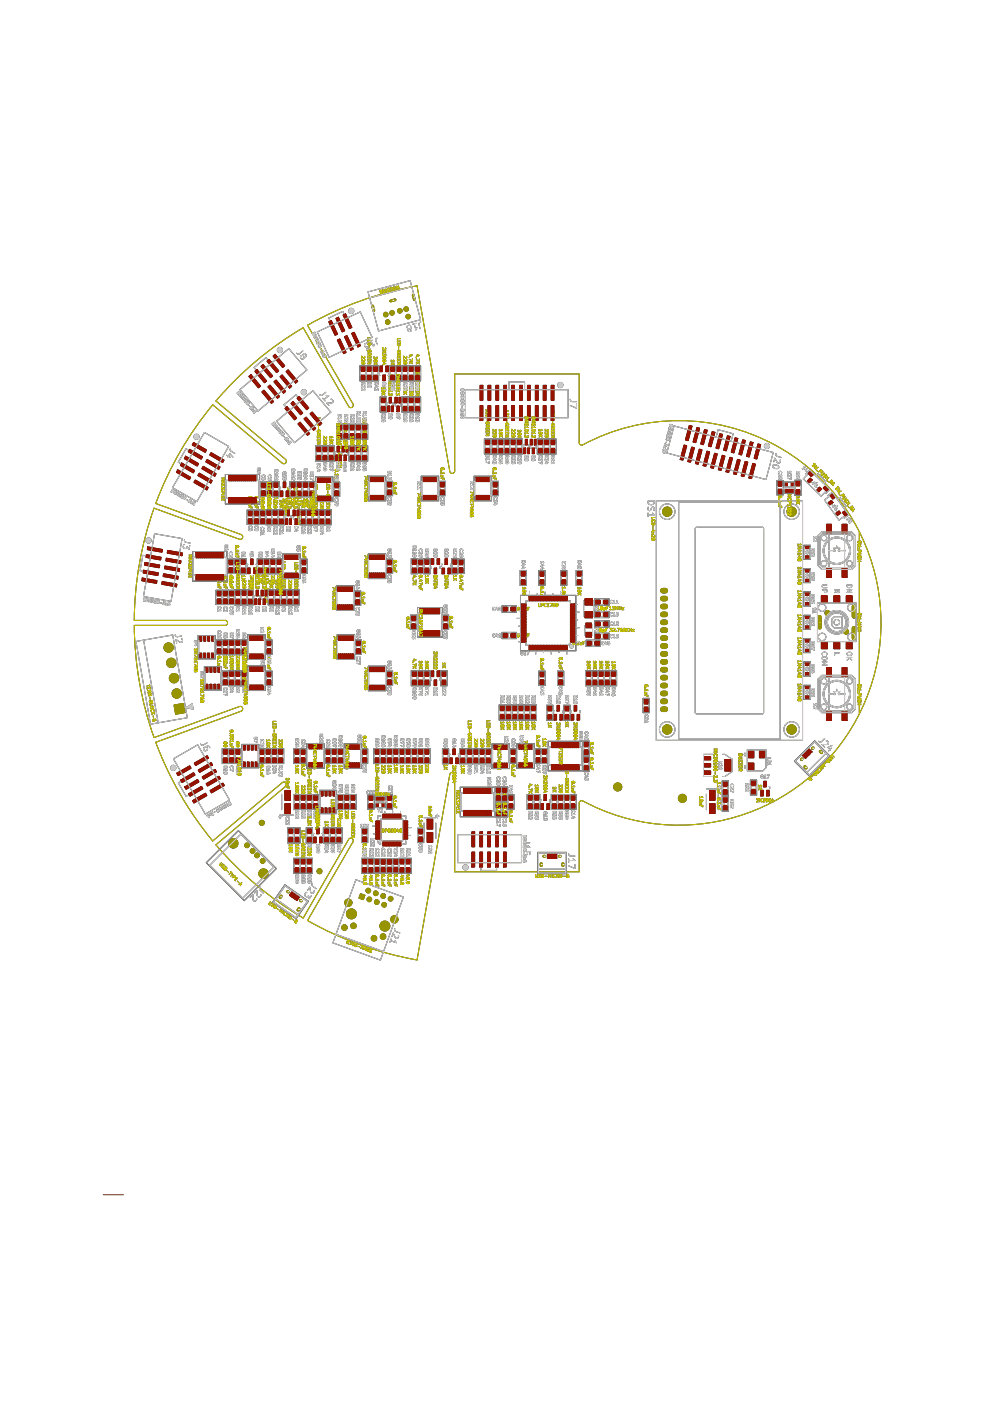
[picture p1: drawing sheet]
<svg xmlns="http://www.w3.org/2000/svg" width="210mm" height="297mm" viewBox="0 0 210 297" stroke-linecap="round" stroke-linejoin="round" font-family="sans-serif">
<path d="M21.9 253.3h4.3" fill="none" stroke="#981200" stroke-width=".21"/>
<g fill="none" stroke="#000" stroke-width=".21">
<path d="M52.8 79.8l.4-.4 2 2.5-.4 .3zM54 78.7l.5-.3 2 2.4-.4 .4zM55.3 77.7l.5-.4 2 2.4-.4 .4zM56.6 76.6l.5-.4 2 2.4-.5 .4zM56.7 76.2l-.3-.4-2.5 2.1 .3 .4M57.9 75.5l.4-.4 2.1 2.5-.5 .3zM59.4 79.9l.4-.4 2.1 2.4-.5 .4zM60.7 78.8l.4-.4 2 2.4-.4 .4zM64.2 74.4l-.9 .7-.4-.2M64.3 75.4l-.2-.1-.3 .2-.1 .4 .2 .2h.3l.2-.2 .1-.3M64.3 75.4l.1-.4h.3l.2 .2-.1 .4h-.3M64.3 75.4l.2 .2"/>
<path d="M66.5 70.6l.1 .1M66.5 71.2l.4-.2 .2 .2-.4 .3zM66.7 71.7l.7 .1M66.8 70.7h-.2M66.8 70.7l-.1-.3-.5 .3 .2 .2 .2-.2M66.8 70.7h.1M67.2 72.8l.6-.2a.3 .3 0 0 1-.2 .4 .3 .3 0 0 1-.4-.2zM67.2 71.5l-.3 .6M67.2 72.2l.2 .3M67.3 70.4l9.1-4.3 2.5 5.4-9.1 4.3zM67.5 72l-.5 .3M67.6 72.3l-.5 .3"/>
<path d="M67.7 73.3l.2 .2 .2-.1-.1-.3-.5 .3M67.8 73.4l-.2 .3M67.9 73.8l.2 .4M68.2 75l.5 .1M68.5 74.3l.1 .3M68.6 74.9l-.2 .4M68.6 74.6l-.6-.1 .2 .3M68.6 74.6h.1M69 75.2l.1 .3h-.3l.1 .1-.3 .1-.1-.3M69.7 68.2l.5-.2 1.4 2.8-.6 .3zM71.2 67.5l.6-.2 1.3 2.8-.5 .3zM71.5 72.1l.5-.2 1.4 2.8-.5 .3z"/>
<path d="M72.7 66.8l.6-.2 1.3 2.8-.5 .3zM72.9 66.5l-.2-.5-3 1.4 .2 .5M73 71.4l.6-.3 1.3 2.9-.5 .3zM74.6 70.7l.5-.3 1.3 2.9-.5 .3zM76.3 77.6h4v3.1h-4zM76.4 78.8v.8M76.5 77.8h.9v1h-.9zM76.5 79.6h.9v.9h-.9zM76.7 76.9a.32 .32 0 0 1 .4-.1 .32 .32 0 0 1 .2 .3 .32 .32 0 0 1-.4 .1 .32 .32 0 0 1-.2-.3zM77.3 75.5v.3l-.2 .1-.4-.4v.4M77.3 76.2v.2l-.2 .1-.4-.4v.4M77.6 78.8v.8"/>
<path d="M77.6 77.6v3.1M77.7 78.8v.8M77.9 79.6h.8v.9h-.8zM77.9 77.8h.8v1h-.8zM78 72.8l-.3-.1-.4 .4 .2 .5 .4-.1-.2 .7 .8-.4M78 72.8h.7a.33 .33 0 0 1-.4 .3 .33 .33 0 0 1-.3-.3zM78 72.5v-.3h.7v.3M78 74.9h.7l-.1 .3h-.3v-.3M78 75.9v-.3h.7v.3M78 76.5v-.3h.7v.3M78 76.8h.7l-.7 .3h.7M78 61.9l9-2.4 2.2 8.3-8.9 2.4z"/>
<path d="M78.2 73.4v.5M78.3 74.5v.1h-.2a.3 .3 0 0 1 .2-.4 .3 .3 0 0 1 .3 .4M78.3 75.1l-.3 .2M78.3 72.2v.2M78.3 75.6v.2M78.3 76.2v.2M78.7 72.3l.5 1.2 .2-.5M78.7 71.6h-.7v.3M78.9 78.8v.8M79 77.6v3.1M79 72.1l-.7 .4M79 78.8v.8"/>
<path d="M79.2 79.6h.8v.9h-.8zM79.2 77.8h.8v1h-.8zM79.3 77h.7M79.3 76.4h.1a.32 .32 0 0 1 .3-.1 .32 .32 0 0 1 .2 .3 .32 .32 0 0 1-.4 .1 .32 .32 0 0 1-.2-.3zM79.6 77l.4 .4M79.7 77.1l-.4 .3M79.9 75.7l.1 .2-.2 .2-.5-.4v.4M80 71.7l-.4 .3 .5 1.1M80.2 78.8v.8M80.4 79.1v.5h.2M80.5 77.6h.6v1.2h-.6zM80.9 61.9h-.3v-.3h.3v.5"/>
<path d="M80.9 62.1l-.2 .1M80.9 61.8v.1M80.9 62.1h.1M81 61.8h-.1M81.1 74.4h.7l-.7 .4h.7M81.1 77.3h.5M81.1 75.8l.3 .3M81.2 79.5h.5v1.2h-.5zM81.2 75l.1 .4h.2v-.2l.3 .2v-.4M81.2 76.4a.32 .32 0 0 1 .4-.1 .32 .32 0 0 1 .2 .3h-.1a.32 .32 0 0 1-.3 .1 .32 .32 0 0 1-.2-.3zM81.4 75.8v.2M81.4 75.7h.3"/>
<path d="M81.4 75.7v.1M81.4 76l.1 .1M81.5 61.3l.2 .7-.5-.6 .1 .7M81.7 73.7l.1 .3-.2 .1-.5-.4v.4M81.7 75.7l.1 .1M81.8 75.8l-.1 .2-.3 .1M81.8 77.6h.5v1.2h-.5zM81.8 77.1l-.5-.2v.5M81.8 61.2l.2 .7M82.2 61.2l.3-.1 .1 .6a.35 .35 0 0 1-.4-.1 .35 .35 0 0 1 0-.4zM82.3 79.6h.1M82.4 79.1v.6a.34 .34 0 0 0 .4 .2 .34 .34 0 0 0 .3-.4h-.7"/>
<path d="M82.6 77.6h6.6v3.1h-6.6zM82.7 78.8v.8M82.8 61l.1 .6M82.8 79.6h.9v.9h-.9zM82.8 77.8h.9v1h-.9zM82.9 76.3v.4M82.9 77h.7M83.2 77l.4 .4M83.3 77.1l-.4 .3M83.4 76.3l.2 .2h-.7M83.4 60.8l.2 .7-.5-.6 .1 .7M83.7 60.7l.2 .7"/>
<path d="M83.8 78.8v.8M83.9 77.6v3.1M84 78.8v.8M84 79.4h.7a.33 .33 0 0 1-.3 .4 .33 .33 0 0 1-.4-.4zM84.1 79.6h.9v.9h-.9zM84.1 77.8h.9v1h-.9zM84.3 75.1h.6v.3h-.3v-.3M84.3 72.6v-.3h.6v.3M84.3 72.9h.6a.33 .33 0 0 1-.3 .4 .33 .33 0 0 1-.3-.4zM84.3 76v-.3h.6v.3M84.3 76.6v-.3h.6v.3M84.3 76.9h.6l-.6 .4h.6"/>
<path d="M84.5 60.5l.1 .7-.3-.4-.1 .5-.2-.6M84.5 73.6v.5M84.5 74.7v.1h-.2a.3 .3 0 0 1 .3-.4 .3 .3 0 0 1 .3 .3M84.6 75.2l-.3 .2M84.6 72.3v.3M84.6 75.7v.2M84.6 76.3v.2M84.9 71.8h-.6v.3M85.1 78.8v.8M85.2 77.6v3.1M85.3 78.8v.8M85.5 77.8h.8v1h-.8z"/>
<path d="M85.5 79.6h.8v.9h-.8zM85.6 76.9a.32 .32 0 0 1 .4-.1 .32 .32 0 0 1 .2 .3 .32 .32 0 0 1-.4 .1 .32 .32 0 0 1-.2-.3zM86.2 76.2v.2l-.1 .1-.5-.4v.4M86.2 75.5v.3l-.1 .1-.5-.4v.4M86.5 78.8v.8M86.5 77.6v3.1M86.6 78.8v.8M86.8 79.6h.8v.9h-.8zM86.8 77.8h.8v1h-.8zM86.8 75.8h.1M86.8 76.7h.6M86.8 75.5h.4"/>
<path d="M86.9 69.7l.2-.2-.1-.4-.3-.1h-.2l-.2 .3 .1 .3 .3 .1M86.9 69.7l.3 .2-.1 .3-.3 .1-.3-.2 .2-.4M86.9 69.7h-.2M87.1 76.7l.3 .4M87.2 76.8l-.4 .3M87.3 60.8l-8.9 2.4M87.4 76.1v.4l-.6-.3M87.5 75.3l-.5-.2v.5M87.8 78.8v.8M87.8 68.7l.4 1.2 .2-.4M87.9 77.6v3.1M87.9 78.8v.8"/>
<path d="M88.1 79.6h.8v.9h-.8zM88.1 77.8h.8v1h-.8zM88.2 68.6l-.7 .2M88.2 79.2v-.3h.7v.3M88.2 79.5h.7a.33 .33 0 0 1-.3 .4 .33 .33 0 0 1-.4-.4zM88.2 75.5h.5M88.2 76.8h.7M88.3 75.8l-.1 .1M88.3 75.8h.1M88.5 76.8l.4 .4M88.6 78.9v.2M88.6 76.9l-.4 .3"/>
<path d="M88.9 78.4h-.7v.3M88.9 76.1v.5l-.7-.3M88.9 75.4l-.4-.2v.4M89.1 78.8v.8M89.2 68.3l-.4 .3 .3 1.1M37.7 99.6l2.7 1.6-.3 .5-2.7-1.6zM38.5 98.2l2.8 1.6-.3 .5-2.8-1.6zM39.4 96.7l2.7 1.6-.3 .5-2.7-1.6zM39.9 95.4l-.5-.3-1.6 2.9 .4 .2M40.2 95.3l2.7 1.6-.2 .5-2.8-1.6zM41 93.8l2.8 1.6-.3 .5-2.7-1.6zM43.1 98.9l2.7 1.5-.3 .6-2.7-1.6z"/>
<path d="M43.3 91.7l5.2 2.9-6.8 11.8-5.1-3zM43.9 97.4l2.8 1.6-.3 .5-2.8-1.6zM44.8 96l2.7 1.5-.3 .6-2.7-1.6zM48 96.5l.8 .4M48.3 96.9l.4-.7 .7 .7M48.9 95l-.1 .5 1 .6M50.2 80.3a72.6 72.6 0 0 1 14.1-10.8l9.6 16.7a.53 .53 0 0 0 .7 .2 .53 .53 0 0 0 .2-.8l-9.6-16.6a72.6 72.6 0 0 1 23.2-8.4l7 39.3a.53 .53 0 0 0 .5 .5 .53 .53 0 0 0 .5-.6v-20.5h26.4v14.5a.53 .53 0 0 0 .8 .5 42.9 42.9 0 0 1 63.2 38 42.9 42.9 0 0 1-63.5 37.5h-.2l-.3 .5v14.5h-26.4v-20.5a.53 .53 0 0 0-.5-.5 .53 .53 0 0 0-.5 .4l-7 39.3a72.6 72.6 0 0 1-23.2-8.3l9.6-16.7a.53 .53 0 0 0-.2-.7 .53 .53 0 0 0-.7 .2l-9.6 16.6a72.6 72.6 0 0 1-18.5-15.5l14.7-12.4a.53 .53 0 0 0 .1-.7 .53 .53 0 0 0-.7-.1l-14.8 12.4a72.6 72.6 0 0 1-12.1-20.9l18.1-6.6a.53 .53 0 0 0 .3-.7 .53 .53 0 0 0-.6-.3l-18.1 6.6a72.6 72.6 0 0 1-4.2-23.8h19.2a.53 .53 0 0 0 .6-.5 .53 .53 0 0 0-.6-.6h-19.2a72.6 72.6 0 0 1 4.2-23.8l18.1 6.6a.53 .53 0 0 0 .6-.3 .53 .53 0 0 0-.3-.7l-18.1-6.5a72.6 72.6 0 0 1 12.1-21l14.8 12.4a.53 .53 0 0 0 .7-.1 .53 .53 0 0 0-.1-.7l-14.7-12.4zM50.5 83.1l.1 .2M50.6 83.3l.1 .1M50.6 83.3h.1M50.7 83.4h.1M50.7 83.3h.1"/>
<path d="M50.7 83.3l.2-.1-.2-.3-.4 .4 .2 .2 .2-.1M50.8 83.6l.3-.1 .2 .2-.4 .3-.2-.2zM50.9 82.6l10.3-8.7 3.9 4.6-10.4 8.6zM51.5 83.8l-.2 .7M51.7 84.5l.2 .2M51.7 84.1l-.7 .1M51.8 85.1l.5-.3a.3 .3 0 0 1 0 .4 .3 .3 0 0 1-.5-.1zM51.9 84.3l-.5 .4M52.1 84.6l-.5 .3M52.4 85.4l.2 .2 .2-.1-.2-.3-.4 .4M52.5 85.5l-.1 .3M52.7 85.9l.3 .3"/>
<path d="M53.4 86.2l.2 .2M53.6 86.5l-.6 .1 .2 .2M53.6 86.4v.1M53.7 86.7l-.1 .5M53.9 87h-.5M54.3 87.2l-.2-.2-.2 .2 .2 .2-.2 .2-.2-.3M54.6 100l.1 .3h.4l.1-.3h-.3l.1 .3M55.2 99.3l-.6 .1 .1 .3h.5M55.5 83.1l.5-.4 2 2.4-.4 .4zM56.8 82l.5-.4 2 2.5-.5 .3zM57.9 89.7l.2 .1M58.1 89.8v.1"/>
<path d="M58.1 89.8h.2l-.2-.3-.4 .4 .2 .2 .2-.1M58.1 89.9v.1M58.1 80.9l.4-.3 2.1 2.4-.5 .4zM58.2 90.2l.3-.2 .2 .2-.4 .3-.2-.1zM58.2 99.6h.7l-.1 .4h-.2v-.4M58.6 99.8l-.4 .2M58.6 89.3l7.7-6.5 3.8 4.6-7.7 6.5zM58.9 90.4l-.2 .7M59.1 91l.2 .3M59.1 90.7l-.7 .1M59.2 91.7l.5-.4a.3 .3 0 0 1 0 .5 .3 .3 0 0 1-.5-.1zM59.3 90.9l-.5 .3"/>
<path d="M59.5 91.1l-.5 .4M59.8 92l.2 .2 .2-.1-.2-.3-.4 .4M59.9 92.1l-.1 .3M60.1 92.5l.3 .3M60.4 86.6l.5-.4 2 2.4-.4 .4zM60.8 92.8h.1M60.9 92.8l.1 .1v.2h-.6l.2 .3M61.1 93.3l-.1 .5M61.3 93.5h-.5M61.5 93.5l.2 .3h-.2l-.1 .3-.3-.2M61.7 85.5l.5-.4 2 2.5-.5 .3zM61.8 99.5h.7v.3"/>
<path d="M62.1 99.5l.1 .3h.2M62.1 99.6l-.3 .3M62.5 99.8h-.1M63 84.4l.4-.3 2.1 2.4-.5 .4zM63.1 84.1l-.4-.4-2.5 2.1 .3 .4M63.2 89.9l.4-.4 2.1 2.4-.5 .4zM64.5 88.8l.4-.4 2 2.5-.4 .3zM64.5 99.5h.6v.3M64.8 99.6l-.3 .3M64.8 99.5v.3M64.8 99.8h.1M64.8 99.8h.3"/>
<path d="M65.1 99.8h.1M65.7 87.7l.5-.3 2 2.4-.4 .4zM66.9 94.6h4v3.1h-4zM67 95.8v.7M67.1 94.8h.9v1h-.9zM67.1 96.5h.9v1h-.9zM67.3 91.9h.6v.3h-.3v-.3M67.3 89.5v-.3h.6v.3M67.3 89.7h.6a.33 .33 0 0 1-.3 .4 .33 .33 0 0 1-.3-.4zM67.3 92.9v-.4h.6v.4M67.3 93.5v-.4h.6v.4M67.3 98.3h.6a.33 .33 0 0 1-.3 .4 .33 .33 0 0 1-.3-.4z"/>
<path d="M67.3 98.9v.4M67.3 99.9h.4M67.3 93.7h.6l-.6 .4h.6M67.3 91.6a.31 .31 0 0 1 .3-.4 .31 .31 0 0 1 .3 .4M67.3 91.6h.1M67.5 90.4v.5M67.6 91.5v.1h-.3M67.6 92l-.3 .3M67.6 89.2v.2M67.6 92.5v.3M67.6 93.1v.3M67.7 98.9l.2 .2h-.6"/>
<path d="M67.9 88.6h-.6v.3M68 99.7l-.5-.1v.4M68.2 95.8v.7M68.2 94.6v3.1M68.3 95.8v.7M68.4 84.4l.5 .6M68.5 94.8h.8v1h-.8zM68.5 96.5h.8v1h-.8zM68.6 98.2h.7l-.1 .3h-.2M68.6 99.1h.4M68.6 99.5v.2M68.6 93.9v.2"/>
<path d="M68.6 99.7h.1M68.6 94.1h.1M68.7 93.8a.32 .32 0 0 1 .3-.1 .32 .32 0 0 1 .2 .4h-.5M68.7 99.5a.32 .32 0 0 1 .3-.1 .32 .32 0 0 1 .2 .3h-.5M68.7 93.8l-.1 .1M68.7 99.5h-.1M68.9 98.2v.3M68.9 98.3l-.3 .2M68.9 98.5h.1M69.1 83.2l-.9 .6-.4-.2M69.2 83.8l.5 .1-1 .8M69.2 93.2l.1 .2-.2 .1-.5-.4v.4"/>
<path d="M69.2 92.5l.1 .3-.2 .1-.5-.4v.4M69.3 98.9l-.5-.1v.4M69.5 95.8v.7M69.6 94.6v3.1M69.6 95.8v.7M69.8 94.8h.8v1h-.8zM69.8 96.5h.8v1h-.8zM69.9 92.5v.4M69.9 98.2h.7l-.1 .3h-.2M69.9 93.8h.7M69.9 99.1h.1M69.9 93.4l.1 .1"/>
<path d="M70 93.2a.32 .32 0 0 1 .3-.1 .32 .32 0 0 1 .2 .3 .34 .34 0 0 1-.3 .1 .34 .34 0 0 1-.3-.3zM70 98.7l-.1 .4M70 99.1h.3M70.2 84.6l.4 .3-.1 .5h-1.3l.5 .6M70.2 93.8l.4 .4M70.2 98.2l.1 .3M70.2 98.3l-.3 .2M70.3 98.5h.1M70.3 99.1h.1M70.3 93.9l-.4 .3M70.4 92.5l.2 .2h-.7M70.6 98.7v.5l-.3-.3v.2"/>
<path d="M70.6 99.4v.4l-.7-.3M70.8 95.8v.7M71 96.5h.5v1.2h-.5zM71.1 99.6a.32 .32 0 0 1 .4-.1 .32 .32 0 0 1 .2 .3 .32 .32 0 0 1-.4 .1 .32 .32 0 0 1-.2-.3zM71.2 95.8h-.1v.5M71.4 89.9h6.6v3.2h-6.6zM71.4 89.9h.7a.33 .33 0 0 1-.4 .4 .33 .33 0 0 1-.3-.4zM71.4 91.9v.4M71.4 93.2v.4M71.4 98.8v.4M71.4 99.4v.4M71.4 90.6h.7l-.5 .2 .5 .2h-.7"/>
<path d="M71.4 94.1l.1 .1M71.4 92.8l.1 .1M71.4 91.1v.8M71.5 93.8l-.1 .3M71.5 92.6a.32 .32 0 0 1 .3-.1 .32 .32 0 0 1 .2 .3 .34 .34 0 0 1-.3 .1 .34 .34 0 0 1-.3-.2zM71.5 94.2h.2M71.5 94.6h.4v1.2h-.4zM71.6 98.2l-.3 .4M71.6 91.9h.9v1h-.9zM71.6 90.1h.9v1h-.9zM71.7 91.6v.1h-.2a.3 .3 0 0 1 .2-.4 .3 .3 0 0 1 .3 .4M71.7 87.9h.7a.33 .33 0 0 1-.3 .4 .33 .33 0 0 1-.4-.4z"/>
<path d="M71.7 88.6v.3M71.7 94.4v-.3h.7v.3M71.7 94.7h.7a.33 .33 0 0 1-.3 .4 .33 .33 0 0 1-.4-.4zM71.7 97.8v-.3h.7v.3M71.7 98.1v.3M71.7 96.8h.7v.3l-.3 .1M71.7 98.7h.7l-.7 .4h.7M71.8 89.2h.3v.3h-.3zM71.8 94.1l-.1 .1M71.8 98.1l.3 .2-.1 .2h-.6v-.3l.2-.1h.8v.3M71.9 99.4l.2 .2h-.7M71.9 98.8l.2 .2h-.7"/>
<path d="M71.9 93.2l.2 .2h-.7M71.9 91.9l.2 .2h-.7M71.9 96.5h.5v1.2h-.5zM72 95.4v.5M72 96.4v.2h-.2a.3 .3 0 0 1 .3-.5 .3 .3 0 0 1 .3 .4M72 89.2h.1M72 96.8l.1 .3M72 97l-.3 .2M72.1 93.8v.4l-.3-.2v.1M72.1 94.1v.2M72.1 97.5v.2M72.1 98.1v.2"/>
<path d="M72.1 97.1v.1M72.1 89.2l.3 .3M72.2 95.8h.1v.5M72.2 88.6l.2 .1h-.7M72.4 93.6h-.7v.3M72.5 94.6h.5v1.2h-.5zM72.6 96v.5h.1M72.6 91.1v.8M72.7 89.9v3.2M72.8 91.1v.8M72.8 90.5h.7l-.5 .2 .5 .2h-.7M72.8 89.8h.7a.33 .33 0 0 1-.4 .4 .33 .33 0 0 1-.3-.4z"/>
<path d="M72.8 91.8v.4M72.8 93.1v.4M72.8 98.9v.3M72.8 98.3l.6-.1 .1 .3-.6 .1zM72.8 92.6l.1-.1a.32 .32 0 0 1 .3-.1 .32 .32 0 0 1 .2 .3v.1a.32 .32 0 0 1-.4 .1 .32 .32 0 0 1-.2-.3zM72.8 99.6h.1a.32 .32 0 0 1 .3-.1 .32 .32 0 0 1 .2 .3 .32 .32 0 0 1-.4 .1 .32 .32 0 0 1-.2-.3zM72.8 98.5v.1M72.9 93.7v.4h.3v-.2l.3 .2v-.4M72.9 90.1h.9v1h-.9zM72.9 91.9h.9v1h-.9zM73 96.5h.4v1.2h-.4zM73 98.3l-.2 .2"/>
<path d="M73 87.9h.7v.3l-.3 .1M73 89.2l.2 .3 .4 .1v-.4h-.3l.1 .4M73.1 88.9h.1M73.1 91.5v.1h-.2a.3 .3 0 0 1 .2-.4 .3 .3 0 0 1 .3 .4M73.1 88.5v.4M73.1 94.8a.32 .32 0 0 1 .4-.1 .32 .32 0 0 1 .2 .4h-.1a.32 .32 0 0 1-.3 .1 .32 .32 0 0 1-.2-.3zM73.1 88.9h.3M73.3 93.1l.2 .2h-.7M73.3 98.9l.2 .2h-.7M73.3 91.8l.2 .2h-.7M73.4 88.1l-.4 .2M73.4 87.9v.3"/>
<path d="M73.4 94.6h.4v1.2h-.4zM73.4 88.2v.1M73.4 88.9h.1M73.6 94.1l.1 .3-.2 .1-.5-.4v.4M73.6 93.5l.1 .3-.2 .1-.5-.4v.4M73.7 88.5v.4l-.2-.2-.1 .2M73.8 96v.5h-.2M73.9 91.1v.8M74 94.6h4v3.1h-4zM74 89.9v3.2M74.1 91.1v.8M74.1 95.8v.7"/>
<path d="M74.2 91.9h.9v1h-.9zM74.2 90.1h.9v1h-.9zM74.2 96.5h.9v1h-.9zM74.2 94.8h.9v1h-.9zM74.4 98.2h.6v.3h-.3M74.4 87.9h.6v.3l-.3 .1M74.4 92.5v.4M74.4 93.5v.4M74.4 99.4v.4M74.4 94.8h.6M74.4 93.8h.6M74.4 89.2l.1 .4 .2-.1v-.3"/>
<path d="M74.4 99.1h.1M74.4 93.4v.1M74.4 94.2a.32 .32 0 0 1 .4-.1 .32 .32 0 0 1 .2 .3 .32 .32 0 0 1-.4 .1 .32 .32 0 0 1-.2-.3zM74.4 99.1h.3M74.4 98.7v.4M74.4 89.2h.1M74.6 93.1l-.2 .1v.2M74.6 93.8l.4 .4M74.6 94.8l.4 .4M74.7 87.9v.3M74.7 88.1l-.3 .2M74.7 98.2v.3"/>
<path d="M74.7 98.3l-.3 .2M74.7 88.2v.1M74.7 89.2h.1M74.7 98.5h.1M74.7 89.2h.3v.3M74.7 94.9l-.3 .3M74.7 99.1h.1M74.7 93.9l-.3 .3M74.8 93.1l.2 .2a.36 .36 0 0 1-.6 .2M74.8 99.4l.2 .2h-.6M74.8 93.5l.2 .2h-.6M74.8 92.5l.2 .2h-.6"/>
<path d="M75 88.6v.2l-.2 .1-.4-.4v.4M75 98.7v.5l-.2-.3-.1 .2M75.2 91.1v.8M75.2 95.8v.7M75.3 89.9v3.2M75.3 94.6v3.1M75.4 91.1v.8M75.4 95.8v.7M75.6 96.5h.8v1h-.8zM75.6 94.8h.8v1h-.8zM75.6 90.1h.8v1h-.8zM75.6 91.9h.8v1h-.8z"/>
<path d="M75.7 94.2h.1M75.7 87.9v.4M75.7 99.4v.4M75.7 87.3h.6v.3h-.3v-.3M75.7 98.2h.6v.3h-.3v-.3M75.7 99.1h.4M75.7 95.1h.6M75.7 93.8h.4M75.7 93.8a.32 .32 0 0 1 .4-.1 .32 .32 0 0 1 .2 .4 .32 .32 0 0 1-.4 .1 .32 .32 0 0 1-.2-.3zM75.7 88.6a.32 .32 0 0 1 .4-.1 .32 .32 0 0 1 .2 .3v.1a.32 .32 0 0 1-.4 .1 .32 .32 0 0 1-.2-.4zM76 95.1l.3 .4M76 89.2h-.3v.2l.1 .1 .3-.1"/>
<path d="M76 98.3l-.3 .2M76 87.4l-.3 .3M76 89.2h.1M76 89.2l.1 .1M76.1 89.3v.1M76.1 95.2l-.4 .3M76.1 89.2v.1M76.1 89.2h.2v.2l-.1 .1-.1-.1M76.1 89.2h.1M76.2 87.9l.1 .2h-.6M76.2 99.4l.1 .2h-.6M76.3 92.5v.3l-.1 .1-.5-.4v.4"/>
<path d="M76.3 93.2v.2l-.1 .1-.5-.4v.4M76.3 94.4v.5l-.6-.3M76.4 93.7l-.5-.2v.4M76.4 98.9l-.5-.1v.4M76.6 91.1v.8M76.6 95.8v.7M76.6 89.9v3.2M76.6 94.6v3.1M76.7 81.2h.6v.3h-.3v-.3M76.7 91.1v.8M76.7 95.8v.7M76.7 81.8l.1 .4 .2-.1 .1-.1 .2 .2v-.4"/>
<path d="M76.9 96.5h.8v1h-.8zM76.9 94.8h.8v1h-.8zM76.9 90.1h.8v1h-.8zM76.9 91.9h.8v1h-.8zM77 81.3l-.3 .2M77 87.3h.7l-.1 .3h-.2l-.1-.3M77 92.1h.7l-.1 .3h-.2l-.1-.3M77 87.9v.4M77 89.3v.3M77 89.9h.7a.33 .33 0 0 1-.4 .4 .33 .33 0 0 1-.3-.4zM77 93v-.3h.7v.3M77 93.6v-.3h.7v.3"/>
<path d="M77 98.2h.7a.33 .33 0 0 1-.4 .3 .33 .33 0 0 1-.3-.3zM77 98.8v.4M77 88.8h.7l-.3 .1zM77 89.3h.7M77 93.9h.7l-.7 .4h.7M77 94.2h.1M77 95.1h.7M77 93.8h.4M77 89.3l.7 .3M77.1 99.4v.4l.3-.1v-.3h.3v.4M77.3 90.6v.5M77.3 82.4v.3"/>
<path d="M77.3 82.8h-.2l-.4-.4v.4M77.3 91.6v.2h-.2a.3 .3 0 0 1 .2-.4 .3 .3 0 0 1 .3 .3M77.3 95.1l.4 .4M77.3 82.7v.1M77.3 92.2l-.3 .2M77.3 87.4l-.3 .3M77.4 89.3v.2M77.4 92.7v.2M77.4 93.3v.2M77.4 95.2l-.4 .3M77.5 87.9l.2 .2h-.7M77.5 98.8l.2 .2h-.7"/>
<path d="M77.7 88.8a.37 .37 0 0 0-.7-.1v.4M77.7 89.1v.5M77.7 94.4v.5l-.7-.3M77.7 93.7l-.5-.2v.4M77.9 91.1v.8M77.9 95.8v.7M78 81.2h.7a.33 .33 0 0 1-.4 .3 .33 .33 0 0 1-.3-.3zM78 81.8l.2 .3h.4M78.3 82.1l.1-.3h.2v.3M78.3 82.1h.1M78.3 82.1l.1 .1M78.6 82.1h.1"/>
<path d="M79.5 81.2h.6v.3h-.3v-.3M79.5 82.1h.4M79.8 81.3l-.3 .2M80.1 82.4v.3M80.1 82.8h-.2l-.4-.4v.4M80.1 82.7v.1M80.2 82l-.5-.2v.4M80.6 84.2h1.3v3.1h-1.3zM80.7 85.4v.8M80.8 84.4h.9v1h-.9zM80.8 86.2h.9v.9h-.9zM81 82.1v.4"/>
<path d="M81 87.8h.6v.3M81 83.4h.6M81 88.4l.1 .4 .2-.1 .1-.2 .2 .3v-.4M81.1 81.8v.4M81.2 81.5l-.1 .1M81.2 81.2h.5l.1 .3h-.6zM81.2 83.4l.4 .4M81.3 87.8v.3h.3M81.3 87.9l-.3 .2M81.3 81.2l-.1 .3M81.3 83.5l-.3 .3M81.4 82.1l.2 .2h-.6"/>
<path d="M81.5 82.8l-.5 .1a.36 .36 0 0 0 .6 .2M81.5 82.8h.1M81.5 82.8l-.4-.4v.4M81.6 89.1a.32 .32 0 0 0-.4-.1 .32 .32 0 0 0-.2 .3h.6M81.6 89.1h.1M81.6 82.8v.2M81.6 89.1v.2M81.6 88.1h.1M81.6 89.3h.1M81.6 83v.1M81.6 81.8l.2 .2h-.7M81.7 82.4l.1 .3-.2 .1"/>
<path d="M81.8 85.4v.8M82.1 86.1h.4v1.2h-.4zM82.3 85.4h-.1v.5M82.4 81.5v.4M82.4 82.8v.4M82.4 88.5l.2 .2h.4M82.4 80.2h.7l-.5 .2 .5 .2h-.7M82.5 83.4l.1 .4h.2l.1-.2 .2 .2v-.4M82.5 82.2a.32 .32 0 0 1 .4-.1 .32 .32 0 0 1 .2 .4 .32 .32 0 0 1-.4 .1 .32 .32 0 0 1-.2-.3zM82.5 84.2h.5v1.2h-.5zM82.6 87.8l-.2 .4M82.7 88.7l.1-.3 .3 .1v.2"/>
<path d="M82.7 88.7h.1M82.7 81.2v.1h-.2a.3 .3 0 0 1 .3-.4 .3 .3 0 0 1 .3 .4M82.8 88.7v.1M82.9 82.8l.2 .2h-.7M82.9 81.5l.2 .2h-.7M82.9 81.2h.7l-.1 .3h-.2v-.3M82.9 100l-.6 .1 .1 .2h.5M82.9 86.1h.5v1.2h-.5zM83 81.8l.1 .4 .2-.1 .1-.1 .2 .2v-.4M83.1 88.7h-.1M83.1 82.5h-.1M83.2 85.4h.1v.5"/>
<path d="M83.3 82.5h-.4l.1 .3h.3M83.3 82.5h.1M83.3 81.3l-.4 .2M83.3 82.7v.1M83.3 82.5l.1-.1 .2 .1-.1 .3-.2-.1M83.3 82.5v.2M83.3 82.7h.1M83.7 84.2h.5v1.2h-.5zM83.8 85.6v.5h.1M84 81.5v.4M84 82.7v.4M84 80.1h.7l-.5 .2 .5 .2h-.7"/>
<path d="M84.1 82.2a.32 .32 0 0 1 .4-.1 .32 .32 0 0 1 .2 .3h-.1a.32 .32 0 0 1-.3 .1 .32 .32 0 0 1-.2-.3zM84.1 83.3v.4h.3M84.2 86.1h.4v1.2h-.4zM84.2 87.7h.5v.3l-.5 .1zM84.3 87.8l-.3 .4M84.3 81.2h.6a.33 .33 0 0 1-.3 .3 .33 .33 0 0 1-.3-.3zM84.3 81.8v.4M84.3 81.1v.1h-.2a.3 .3 0 0 1 .3-.4 .3 .3 0 0 1 .3 .4M84.4 83.7h.1M84.5 82.7l.2 .2h-.7M84.5 81.5h.1M84.5 81.5l.2 .2h-.7"/>
<path d="M84.6 84.2h.5v1.2h-.5zM84.7 83.3v.4l-.3-.2v.2M84.7 81.8l.2 .2h-.6M84.8 88.4v.4l-.7-.3M84.9 82.4v.3l-.2 .1-.4-.4v.4M85 85.6v.5h-.1M85.2 84.2h4v3.1h-4zM85.3 85.4v.8M85.5 86.2h.8v.9h-.8zM85.5 84.4h.8v1h-.8zM85.6 81.2h.6v.3h-.3v-.3M85.6 87.8h.6v.3"/>
<path d="M85.6 82.1h.6M85.6 82l.1 .2M85.6 83.2h.6M85.6 82.7l.3 .1v-.4l.3 .1v.4a.32 .32 0 0 1-.4 .1 .32 .32 0 0 1-.2-.3zM85.6 82.7l.4-.1 .2 .1M85.6 82.7h.1M85.6 82.4v.3M85.6 81.8v.5M85.9 82.2l.1-.2 .2 .2M85.9 83.2l.3 .4M85.9 87.8v.3h.3M85.9 87.9l-.3 .2"/>
<path d="M85.9 81.3l-.3 .2M86 89.1l-.2-.1-.2 .1 .1 .3 .3-.1M86 89.1l.1-.1 .1 .1-.1 .3-.1-.1M86 89.1v.2M86 83.3l-.4 .3M86.1 82l.1 .1M86.2 88.7h-.2l-.4-.3v.4M86.2 88.4h.1M86.2 88.4v.3M86.2 88.1h.1M86.2 88.7h.1M86.2 81.8v.4"/>
<path d="M86.5 85.4v.8M86.5 84.2v3.1M86.6 85.4v.8M86.8 86.2h.8v.9h-.8zM86.8 84.4h.8v1h-.8zM86.9 87.8h.7l-.1 .3M86.9 81.9l.2 .3h.4v-.4l-.3 .1 .1 .3M86.9 81.2h.7l-.1 .3h-.2l-.1-.3M86.9 83.6a.34 .34 0 0 1 .4-.1 .34 .34 0 0 1 .2 .2v.1a.32 .32 0 0 1-.4 .1 .32 .32 0 0 1-.2-.3zM87 82.5v.3l.3-.1M87 88.4v.4l.2-.1 .1-.2 .3 .3v-.4M87 82.5l.3 .1"/>
<path d="M87 82.5h.1M87.2 89l.1 .3-.3 .1v-.4l.4 .1 .2 .2M87.2 87.8v.3h.3M87.2 87.9l-.3 .2M87.2 81.3l-.3 .3M87.3 82.6v.1M87.3 82.5v.1M87.4 82.5h-.1M87.4 82.5h.2M87.5 82.8v.1M87.5 82.6h-.2l-.4-.4v.4M87.5 83.2h-.2l-.4-.4v.4"/>
<path d="M87.5 82.2h.1M87.5 83.5v.1M87.5 83.1v.1M87.5 82.2l.1 .3M87.5 82.5v.1M87.5 82.9v.2M87.5 88.1h.1M87.6 82.5l-.1 .3-.2-.1M87.6 82.5h-.1M87.8 85.4v.8M87.9 84.2v3.1M87.9 85.4v.8"/>
<path d="M88.1 86.2h.8v.9h-.8zM88.1 84.4h.8v1h-.8zM88.1 82.4l.1 .3 .4 .1 .1-.4h-.3l.1 .4M88.1 81.8l.1 .3h.5M88.1 81.1h.7l-.1 .4-.3-.1v-.3M88.2 81.7h.7l-.1 .3M88.2 82.6v-.3h.7v.3M88.2 83.2v-.3h.7v.3M88.2 87.8h.7a.33 .33 0 0 1-.3 .3 .33 .33 0 0 1-.4-.3zM88.2 88.4v.4M88.2 83.5h.7l-.7 .4h.7M88.3 89v.4h.3v-.2l.3 .2v-.4"/>
<path d="M88.4 81.3l-.3 .2M88.5 80.2v.5M88.5 81.3v.1h-.2a.3 .3 0 0 1 .2-.4 .3 .3 0 0 1 .3 .3M88.5 81.7l.1 .3M88.5 81.8l-.3 .2M88.6 82.3v.2M88.6 82.9v.2M88.6 82h.1M88.6 82h.2M88.7 88.4l.2 .2h-.7M88.7 82.1v-.3h-.2l-.2 .1 .2 .2M88.8 82h.1"/>
<path d="M89.1 85.4v.8M93.5 99.8l.1 .1M93.5 99.3v.2M93.5 99.5h.1M93.6 99.3a.32 .32 0 0 1 .3-.1 .32 .32 0 0 1 .2 .3h-.5M93.6 99.3h-.1M93.6 99.9h-.1M97.8 84.9h.5a.3 .3 0 0 1-.2 .3 .3 .3 0 0 1-.3-.3zM97.8 85.5h.5v.3h-.2l-.1-.3M97.8 87.8v.3M97.8 83.7l.5 .4M97.8 84.3h.5"/>
<path d="M97.8 84.6h.5M97.8 87.3l.4 .3M97.8 83.2l.5-.1v.2l-.5 .1zM97.8 88.4h.3l.2 .1a.29 .29 0 0 1-.3 .2 .29 .29 0 0 1-.2-.3zM97.8 88.6h.1M98 86.1v.4M98 85.6l-.2 .2M98.1 82.7l-.3 .1v-.3h.5v.3h-.2M98.1 82.7v.1M98.1 82.5v.2M98.1 84.3v.3M98.1 82.8h.1"/>
<path d="M98.2 87.3l-.4 .3M98.2 87.8l.1 .2h-.5M98.3 86.8v.2l-.1 .1-.4-.4v.4M98.3 83.7l-.5 .4M98.7 82.6h21.8v6h-21.8zM101.8 81.7h.6v3.2h-.6zM101.8 86h.6v3.2h-.6zM102.7 93.1h1.3v3.1h-1.3zM102.8 94.3v.8M102.9 95.1h.9v1h-.9zM102.9 93.3h.9v1h-.9zM103.1 90.1h.6v.4h-.3v-.4"/>
<path d="M103.1 96.6h.6a.33 .33 0 0 1-.3 .4 .33 .33 0 0 1-.3-.4zM103.1 88h.6a.33 .33 0 0 1-.3 .4 .33 .33 0 0 1-.3-.4zM103.1 91.1v-.3h.6v.3M103.1 91.7v-.3h.6v.3M103.1 87.7v-.3h.6v.3M103.1 97.2v.4M103.1 92h.6l-.6 .4h.6M103.3 88.7v.5M103.3 89.7v.2h-.2a.3 .3 0 0 1 .3-.5 .3 .3 0 0 1 .3 .4M103.4 90.3l-.3 .2M103.4 87.4v.2M103.4 90.8v.2"/>
<path d="M103.4 91.4v.2M103.5 81.7h.5v3.2h-.5zM103.5 86h.5v3.2h-.5zM103.5 97.2l.2 .2h-.6M103.7 97.8v.4l-.6-.2M103.7 86.9h-.6v.3M103.9 94.3v.8M104.2 93.1h6.6v3.1h-6.6zM104.3 94.3v.8M104.4 93.3h.9v1h-.9zM104.4 95.1h.9v1h-.9zM104.5 99.9h.1"/>
<path d="M104.5 96.7h.7v.3M104.5 97.6h.5M104.6 97.9l.1 .4h.2l.1-.2 .2 .2v-.4M104.9 96.7v.3h.2M104.9 96.8l-.4 .2M105.1 81.7h.6v3.2h-.6zM105.1 86h.6v3.2h-.6zM105.1 99.3a.32 .32 0 0 0-.3-.1 .32 .32 0 0 0-.2 .3h.5M105.1 91.4h-.2l-.4-.4v.4M105.1 92.4a.32 .32 0 0 0-.3-.1 .32 .32 0 0 0-.2 .3h.5M105.1 99.3h.1M105.1 91l.1 .1"/>
<path d="M105.1 91.7h.1M105.1 92.4h.1M105.2 99.5h-.1M105.2 91.1v.3M105.2 91.7v.2l-.2 .2-.5-.5v.5M105.2 92.4v.2M105.2 99.3v.2M105.2 97h-.1M105.2 91.4h-.1M105.2 92.6h-.1M105.2 97.5l-.4-.2v.4M105.4 94.3v.8"/>
<path d="M105.5 93.1v3.1M105.6 94.3v.8M105.7 95.1h.9v1h-.9zM105.7 93.3h.9v1h-.9zM105.9 96.7h.6v.3M105.9 91v.4M105.9 92.3h.6M105.9 91.9a.32 .32 0 0 1 .3-.3 .32 .32 0 0 1 .3 .3M105.9 91.9v.1M105.9 92h.6M106.2 97.9v.3l-.3 .1 .1-.4 .4 .1 .1 .2M106.2 92.3l.3 .4"/>
<path d="M106.2 96.7v.3M106.2 96.8l-.3 .2M106.2 97h.1M106.2 97h.3M106.2 92.4l-.3 .3M106.3 91l.2 .2h-.6M106.5 97.6h-.3l-.3-.3v.4M106.5 97.3h.1M106.5 97.3v.3M106.5 97h.1M106.5 97.6h.1M106.5 91.9v.1"/>
<path d="M106.7 94.3v.8M106.8 81.7h.6v3.2h-.6zM106.8 86h.6v3.2h-.6zM106.8 93.1v3.1M106.9 94.3v.8M107.1 95.1h.8v1h-.8zM107.1 93.3h.8v1h-.8zM107.2 88.3h.6a.33 .33 0 0 1-.3 .3 .33 .33 0 0 1-.3-.3zM107.2 96.7h.6a.33 .33 0 0 1-.3 .3 .33 .33 0 0 1-.3-.3zM107.2 88v-.3h.6v.3M107.2 90.4h.6v.3h-.3v-.3M107.2 91.4v-.3h.6v.3"/>
<path d="M107.2 92v-.3h.6v.3M107.2 97.3v.4M107.2 92.3h.6l-.6 .3h.6M107.2 90.1a.31 .31 0 0 1 .3-.4 .31 .31 0 0 1 .3 .4M107.2 98v.2M107.2 98.2h.1M107.2 90.1h.1M107.2 98a.32 .32 0 0 1 .4-.1 .32 .32 0 0 1 .2 .3h-.6M107.2 98h.1M107.4 88.9v.5M107.5 90v.1h-.3M107.5 90.6l-.3 .2"/>
<path d="M107.5 87.7v.2M107.5 91.1v.2M107.5 91.7v.2M107.7 97.3l.1 .2h-.6M107.8 87.1h-.6v.3M107.9 82.6v-1.6h3.3v1.6M108.1 94.3v.8M108.1 93.1v3.1M108.2 94.3v.8M108.4 93.3h.8v1h-.8zM108.4 95.1h.8v1h-.8zM108.5 81.7h.6v3.2h-.6z"/>
<path d="M108.5 86h.6v3.2h-.6zM108.5 96.7h.7l-.1 .3h-.2M108.5 92.4v.2M108.5 97.6h.1M108.5 92.6h.1M108.6 92.4a.32 .32 0 0 1 .3-.1 .32 .32 0 0 1 .2 .3h-.5M108.6 97.3l-.1 .3M108.6 97.6h.3M108.6 97.9h-.1M108.6 92.4h-.1M108.8 96.8l-.3 .2M108.8 96.7l.1 .3"/>
<path d="M108.9 97h.1M108.9 97.6h.1M109.1 91.7l.1 .2-.2 .2-.5-.5v.5M109.1 91l.1 .3-.2 .1-.5-.4v.4M109.2 97.9v.4l-.3-.2v.2h-.3l-.1-.4M109.2 97.3v.4l-.3-.2v.1M109.4 94.3v.8M109.5 93.1v3.1M109.5 94.3v.8M109.7 93.3h.9v1h-.9zM109.7 95.1h.9v1h-.9zM109.8 96.7h.7l-.1 .3h-.2l-.1-.3"/>
<path d="M109.8 98l.2 .3h.4v-.3h-.3l.1 .3M109.8 91.2v.4M109.8 92.5h.7M109.9 91.9v.2M109.9 92.1h.1M109.9 91.9a.32 .32 0 0 1 .4-.1 .32 .32 0 0 1 .2 .3h-.6M109.9 91.9h.1M110.1 92.5l.4 .4M110.1 96.8l-.3 .2M110.2 81.7h.5v3.2h-.5zM110.2 86h.5v3.2h-.5zM110.2 92.6l-.4 .3"/>
<path d="M110.3 91.2l.2 .2h-.7M110.4 97.3l.1 .2-.2 .2-.5-.4v.4M110.7 94.3v.8M110.9 95h.5v1.2h-.5zM111.1 94.3h-.1v.5M111.3 88.4h.7a.33 .33 0 0 1-.4 .4 .33 .33 0 0 1-.3-.4zM111.3 90.4v.4M111.3 91.7v.4M111.3 89.1h.7l-.5 .2 .5 .2h-.7M111.3 91.2l.1-.1a.32 .32 0 0 1 .3-.1 .32 .32 0 0 1 .2 .4 .34 .34 0 0 1-.3 .1 .34 .34 0 0 1-.3-.3zM111.3 96.7l.6-.1 .1 .3-.6 .1zM111.3 92.6l.1 .1"/>
<path d="M111.3 91.4h.1M111.3 97.6h.1M111.4 92.3l-.1 .3M111.4 97.6h.2M111.4 93.1h.4v1.2h-.4zM111.5 96.7l-.3 .4M111.6 90.1v.1h-.2a.3 .3 0 0 1 .2-.4 .3 .3 0 0 1 .3 .4M111.7 97.6h-.1M111.7 97.4l-.3-.1-.1 .3M111.7 97.4l.1-.1 .2 .1-.1 .2h-.2M111.7 97.5v.1M111.7 97.4v.1"/>
<path d="M111.7 97.6h.1M111.8 91.7l.2 .2h-.7M111.8 90.4l.2 .2h-.7M111.8 95h.5v1.2h-.5zM111.8 81.7h.6v3.2h-.6zM111.8 86h.6v3.2h-.6zM112 92.3v.4l-.3-.2v.2h-.3M112.1 94.3h.1v.5M112.4 93.1h.5v1.2h-.5zM112.5 94.5v.5h.1M112.8 88.4h.7a.33 .33 0 0 1-.4 .4 .33 .33 0 0 1-.3-.4zM112.8 90.4v.4"/>
<path d="M112.8 91.7v.4M112.8 89.1h.7l-.5 .2 .5 .2h-.7M112.8 91.2l.1-.1a.32 .32 0 0 1 .3-.1 .32 .32 0 0 1 .2 .4 .34 .34 0 0 1-.3 .1 .34 .34 0 0 1-.3-.3zM112.8 96.7l.6-.1 .1 .3-.6 .1zM112.8 97.6l.1-.3h.4l.2 .3M112.8 97.6h.1M112.8 91.4h.1M112.8 92.6l.1 .1M112.9 92.3l-.1 .3M112.9 95h.4v1.2h-.4zM113 96.7l-.3 .4M113.1 97.3l.1 .3h-.3"/>
<path d="M113.1 90.1v.1h-.2a.3 .3 0 0 1 .2-.4 .3 .3 0 0 1 .3 .4M113.3 91.7l.2 .2h-.7M113.3 90.4l.2 .2h-.7M113.3 93.1h.5v1.2h-.5zM113.5 92.3v.4l-.3-.2-.1 .2h-.2M113.5 81.7h.6v3.2h-.6zM113.5 86h.6v3.2h-.6zM113.7 94.5v.5h-.1M113.9 93.1h4v3.1h-4zM114 94.3v.8M114.1 95.1h.9v1h-.9zM114.1 93.3h.9v1h-.9z"/>
<path d="M114.3 96.7h.6v.3h-.3v-.3M114.3 92.3h.6M114.3 91v.4M114.3 91.8v-.1a.32 .32 0 0 1 .4-.1 .32 .32 0 0 1 .2 .3 .34 .34 0 0 1-.4 .1 .34 .34 0 0 1-.2-.2zM114.3 91.9v.1M114.6 92.3l.3 .4M114.6 96.8l-.3 .2M114.7 92.4l-.4 .3M114.7 91l.2 .2h-.6M114.9 97.3v.2l-.2 .2-.4-.4v.4M114.9 97.9v.4l-.6-.2M115.2 94.3v.8"/>
<path d="M115.2 81.7h.6v3.2h-.6zM115.2 86h.6v3.2h-.6zM115.2 93.1v3.1M115.3 94.3v.8M115.5 95.1h.8v1h-.8zM115.5 93.3h.8v1h-.8zM115.6 96.7h.7l-.1 .3h-.3v-.3M115.6 98.2h.4M115.6 92.4h.1a.32 .32 0 0 1 .3-.1 .32 .32 0 0 1 .2 .3 .32 .32 0 0 1-.4 .1 .32 .32 0 0 1-.2-.3zM115.7 97.3v.4l.2-.1 .1-.1 .3 .2v-.4M115.9 96.8l-.3 .2M116.2 91l.1 .3-.2 .1-.5-.4v.4"/>
<path d="M116.2 91.7l.1 .2-.2 .2-.5-.5v.5M116.3 98.1l-.5-.2v.4M116.5 94.3v.8M116.6 93.1v3.1M116.6 94.3v.8M116.8 95.1h.8v1h-.8zM116.8 93.3h.8v1h-.8zM116.9 81.7h.5v3.2h-.5zM116.9 86h.5v3.2h-.5zM116.9 88.4h.7a.33 .33 0 0 1-.4 .4 .33 .33 0 0 1-.3-.4zM116.9 96.7h.7a.33 .33 0 0 1-.4 .3 .33 .33 0 0 1-.3-.3zM116.9 88.1v-.3h.7v.3"/>
<path d="M116.9 90.6h.7l-.1 .3h-.2l-.1-.3M116.9 91.5v-.3h.7v.3M116.9 92.1v-.3h.7v.3M116.9 97.3v.4M116.9 97.9v.4M116.9 92.4h.7l-.7 .4h.7M117.2 89.1v.5M117.2 90.2v.1h-.2a.3 .3 0 0 1 .2-.4 .3 .3 0 0 1 .3 .4M117.2 90.7l-.3 .2M117.3 87.8v.3M117.3 91.2v.2M117.3 91.8v.2"/>
<path d="M117.4 97.3l.2 .2h-.7M117.4 97.9l.2 .2h-.7M117.6 87.3h-.7v.3M117.8 94.3v.8M120.9 84.7l.2 .4 1.1 .1M122.2 85.7v.8l-1.3-.5M140.5 95.7l.6 .1a.27 .27 0 0 1-.4 .2 .27 .27 0 0 1-.2-.3zM140.7 95.1l-.1 .3M140.8 94.6l.3 .4M141 96h.1M141.1 95.2l.1 .2-.6-.2M141.2 94.7l-.5 .2"/>
<path d="M141.3 92.8l.6 .2-.1 .2M141.3 93.4l-.1 .5M141.4 92.3l.6 .1a.3 .3 0 0 1-.4 .3 .3 .3 0 0 1-.2-.4zM141.5 94.2v.2l-.2 .1-.3-.5-.1 .4M141.5 92l.6 .1M141.5 93.2h.1M141.5 93l-.3 .1M141.5 93.2l.2 .1M141.6 92.9l-.1 .3M141.6 91.7l.6 .1M141.8 93.2l-.1 .1M141.8 91.1l.4 .5"/>
<path d="M141.9 91.7l-.1 .4M141.9 90.6l.5 .1v.2h-.5zM142 90.2v.1M142.3 90.2l-.3 .1M142.3 90.2l.2 .2 .1-.3-.6-.1v.2M142.3 91.2l-.6 .2M142.3 90v.2M142.9 90.3l21 5.6-1.5 5.8-21-5.7zM145 94.4l.6 .1-.8 3.1-.6-.2zM146.1 90.2l.6 .2-.8 3-.6-.1zM146.7 94.8l.5 .1-.8 3.1-.6-.2zM147.8 90.6l.5 .2-.8 3.1-.6-.2z"/>
<path d="M148.3 95.2l.5 .2-.8 3-.5-.1zM149.4 91.1l.6 .1-.9 3.1-.5-.2zM149.9 95.7l.6 .1-.9 3.1-.5-.2zM151 91.5l.6 .2-.8 3-.6-.1zM151.5 96.1l.6 .1-.8 3.1-.6-.2zM151.8 92.7l.5-1.6 3.2 .9-.5 1.5M152.6 91.9l.6 .2-.8 3.1-.6-.2zM153.1 96.5l.6 .2-.8 3-.6-.1zM154.2 92.4l.6 .1-.8 3.1-.6-.2zM154.7 97l.6 .1-.8 3.1-.6-.2zM155.9 92.8l.5 .2-.8 3-.6-.1zM156.4 97.4l.5 .1-.8 3.1-.6-.1z"/>
<path d="M157.5 93.2l.5 .2-.8 3.1-.5-.2zM158 97.8l.6 .2-.9 3-.5-.1zM159.1 93.7l.6 .1-.9 3.1-.5-.2zM159.6 98.3l.6 .1-.8 3.1-.6-.2zM160.7 94.1l.6 .2-.8 3-.6-.1zM163.9 98.6a.78 .78 0 0 1 1.2 .6 .75 .75 0 0 1-1.3-.5zM164.5 96.2l.1 .4 1.1 .4M165.4 97.5v.5l-.4 .2-.7-1.1-.2 .8M167.7 100l-.6 .1 .1 .2h.5M168.9 100h.6v.3h-.3v-.3M170.4 99v.1M170.4 99l.2-.1 .2 .2"/>
<path d="M170.4 99.1v.4l-.3-.2M171.1 99.7l-.3 .3M171.1 99.4l-.4 .2 .3 .3M171.7 99.6l4.2 4.2-.8 .8-.2-.2-.8 .8-3.8-3.7 .8-.8-.2-.2zM172.2 98.7l.3 .2M172.5 98.9h.1M172.9 98.5l-.3-.1v.4l-.1 .1M173.1 99.7l.3 .3M173.1 98.7l-.3 .6 .4-.3-.3 .4 .6-.3M173.8 99.8l.3 .2 .2-.1M174.3 99.8l-.3-.2-.4 .5M174.3 99.8v.1"/>
<path d="M30.7 119.3l3.2 .5-.1 .6-3.2-.6zM30.8 117.8l-.5-.1-.6 3.3 .5 .1M31 117.6l3.2 .6-.1 .5-3.2-.5zM31.3 116l3.2 .5-.2 .6-3.1-.6zM32.8 113.2l5.8 1-2.3 13.3-5.9-1zM35 120l3.1 .5-.1 .6-3.1-.5zM35.3 118.3l3.1 .6-.1 .6-3.1-.6zM35.6 116.7l3.1 .5-.1 .6-3.1-.5zM36.4 104l.2 .1M36.6 104.1h.1M36.7 104.1h.1M36.8 103.9l-.2-.1-.3 .5 .3 .1v-.3"/>
<path d="M36.8 103.9v.1M36.8 104l-.1 .1M37 104.1l.3 .2-.3 .4-.2-.2zM37.6 104.3v.7M37.9 104.5l-.6 .4M38 104.9l.2 .2M38.1 104.7l-.3 .5M38.4 104.8l-.3 .5M38.6 105a.3 .3 0 0 1 .2 .4 .3 .3 0 0 1-.5 .1zM39.1 115.4l-.2 .2v.5l.5 .2 .3-.4 .4 .5 .1-.8M39.1 105.6v.3M39.1 114.4l.1 .5 1.1 .2"/>
<path d="M39.4 105.4l-.3-.1-.3 .5M39.4 105.4v.1M39.4 105.5l-.2 .1-.2-.1M39.5 105.9l.3 .2M40.1 117.7h.6l-.4 .2 .4 .2h-.6M40.1 118.4l.6 .2-.6 .2M40.1 118.9l.6 .5M40.1 119.6l.1 .4h.2l.1-.2 .2 .2v-.4M40.2 105.9l.2 .1 .1 .2-.6 .2 .3 .2M40.3 118.4v.3M40.6 106.3l.1 .5M40.7 118.9l-.6 .5"/>
<path d="M40.9 116.9h7.2v6.3h-7.2zM40.9 106.5l-.5 .2M41.4 118.2h-.4v3.8h.4M41.4 106.6l-.2-.2-.2 .3 .3 .1-.2 .2-.2-.1M41.4 101.8l2.7 1.6-.2 .5-2.8-1.6zM41.5 117.1h.3v1.2h-.3zM42 117.1h.3v1.2h-.3zM42.2 100.3l2.8 1.6-.3 .5-2.7-1.6zM42.4 117.1h.3v1.2h-.3zM42.8 117.1h.3v1.2h-.3zM43.3 117.1h.3v1.2h-.3zM43.7 117.1h.3v1.2h-.3z"/>
<path d="M44.1 117.1h.3v1.2h-.3zM44.6 117.1h.2v1.2h-.2zM45 117.1h.3v1.2h-.3zM45.4 117.1h.3v1.2h-.3zM45.8 117.1h.3v1.2h-.3zM46.3 117.1h.3v1.2h-.3zM46.7 117.1h.3v1.2h-.3zM47 105.2v.3M47 106.1v-.3h.6v.3M47 101.4h.6l-.4 .2 .4 .2h-.6M47 102l.6 .2-.6 .3M47 102.6l.6 .5"/>
<path d="M47 104.9h.4M47.1 103.2v.5l.2-.1 .1-.2 .2 .3v-.5M47.1 117.1h.3v1.2h-.3zM47.2 102.1v.3M47.3 105.8v.2M47.5 105.2l.1 .2h-.6M47.6 117.1v1.1h.4v3.8h-.4M47.6 103.9v.3l-.1 .1-.5-.4v.4M47.6 102.6l-.6 .5M47.7 104.7l-.5-.2v.4M47.7 115.7v.2M47.7 115.9h.1"/>
<path d="M47.7 115.9l.6 .1M47.7 115.6v.1M47.8 100.6h7.2v6.3h-7.2zM47.9 116.3l.1 .3h-.3l.1-.3h.4l.1 .3M48.3 115.6h-.6M48.3 101.8h-.4v3.8h.4M48.4 119.7v.7M48.5 100.8h.3v1.1h-.3zM48.5 105.5h.3v1.2h-.3zM48.5 118.7h.8v1h-.8zM48.9 100.8h.3v1.1h-.3zM48.9 105.5h.3v1.2h-.3z"/>
<path d="M49.2 117.7l.1 .3-.2 .1-.5-.4v.4M49.3 117.4a.3 .3 0 0 0-.3-.3 .3 .3 0 0 0-.3 .4M49.3 117.4l-.1 .1M49.3 100.8h.3v1.1h-.3zM49.3 105.5h.3v1.2h-.3zM49.5 119.7v.7M49.6 118.5v3.1M49.7 119.7v.7M49.8 100.8h.3v1.1h-.3zM49.8 105.5h.3v1.2h-.3zM49.8 118.7h.9v1h-.9zM50 117.3a.32 .32 0 0 1 .3-.2 .32 .32 0 0 1 .3 .3"/>
<path d="M50 116.3h.1M50 117.4h.1M50 116.6v.4M50 117.3v.2M50 117.9h.6v.3M50 118h.4M50 117.6h.4M50 117.5h.1M50 115.8a.34 .34 0 0 1 .3-.1 .34 .34 0 0 1 .3 .3 .32 .32 0 0 1-.4 .1 .32 .32 0 0 1-.2-.3zM50 117.4v.1M50 117.3v.1M50 117.5v.1"/>
<path d="M50.2 100.8h.3v1.1h-.3zM50.2 105.5h.3v1.2h-.3zM50.3 117.9v.2M50.4 117.3h-.4M50.4 116.6l.2 .2h-.6M50.5 119.8v.2M50.6 115.8h.1M50.6 117.4v.1M50.6 100.8h.3v1.1h-.3zM50.6 105.5h.3v1.2h-.3zM50.6 117.9l-.4-.2v.4M50.8 119.3h-.7v.3"/>
<path d="M50.8 119.7v.7M50.9 118.5h-2.6v3.1h2.6M50.9 118.5h1.3v3.1h-1.3zM51 119.7v.8M51 100.8h.3v1.1h-.3zM51 105.5h.3v1.2h-.3zM51.1 118.7h.9v1h-.9zM51.3 117.1h.6v.3h-.3v-.3M51.3 117.7v.4M51.5 100.8h.3v1.1h-.3zM51.5 105.5h.3v1.2h-.3zM51.6 117.3l-.3 .2"/>
<path d="M51.7 117.7l.2 .2h-.6M51.9 100.8h.3v1.1h-.3zM51.9 105.5h.3v1.2h-.3zM52.2 119.7v.8M52.3 100.8h.3v1.1h-.3zM52.3 105.5h.3v1.2h-.3zM52.5 109.3v.7M52.6 119.6h-.2v.5M52.6 110h.9v1h-.9zM52.6 108.4h.9v.9h-.9zM52.8 106.2v.4M52.8 107.5h.6v.3"/>
<path d="M52.8 105.5l.2 .2 .4-.1M52.8 106h.1M52.8 107.2h.4M52.8 100.8h.3v1.1h-.3zM52.8 105.5h.3v1.2h-.3zM52.8 111.9a.29 .29 0 0 1 .3-.4 .29 .29 0 0 1 .3 .4M52.8 112.1v.4l.3-.1v-.3l.3 .1v.3M53.1 117.7v.4M53.1 107.5v.2M53.1 117.4l-.1 .1M53.1 118.5h.6v1.2h-.6zM53.2 117.1h.5v.3l-.5 .1z"/>
<path d="M53.2 100.8h.3v1.1h-.3zM53.2 105.5h.3v1.2h-.3zM53.2 106.9h-.4v.3M53.2 106.2l.2 .2h-.6M53.2 117.2l-.1 .2M53.4 105.4a.36 .36 0 0 0-.6 .1M53.4 105.4h.1M53.4 105.4v.2M53.4 105.6h.1M53.6 117.7l.2 .2h-.7M53.6 100.8h.3v1.1h-.3zM53.6 105.5h.3v1.2h-.3z"/>
<path d="M53.6 109.3v.7M53.7 108.2v3M53.8 109.3v.7M54 110h.8v1h-.8zM54 108.4h.8v.9h-.8zM54.1 100.8h.2v1.1h-.2zM54.1 105.5h.2v1.2h-.2zM54.1 106h.1M54.1 107.2h.4M54.1 107.5h.6v.3M54.1 106.2v.4M54.1 105.5v.1"/>
<path d="M54.1 107.2h.1M54.1 105.4v.1M54.1 105.6h.1M54.1 111.9a.29 .29 0 0 1 .3-.4 .29 .29 0 0 1 .3 .4M54.1 105.6h.6M54.1 105.4h.6M54.1 105.4h.1M54.2 119.6h.2v.5M54.4 107.5v.2M54.5 112.3l-.2-.2-.2 .2 .1 .2 .3-.1M54.5 112.4l.1 .1M54.5 112.3v.1"/>
<path d="M54.5 100.8v1h.4v3.8h-.4M54.5 106.9h-.4v.3M54.5 118.5h5.3v3.1h-5.3zM54.6 106.2l.1 .2h-.6M54.6 112.5h.1M54.6 112.1l-.1 .2M54.6 112.1h.1M54.6 112.1l.1 .2-.1 .2M54.6 119.7v.8M54.7 105.4h.1M54.7 105.4v.2M54.7 105.6h.1"/>
<path d="M54.8 118.7h.8v1h-.8zM54.9 117.1h.7l-.1 .3h-.2l-.1-.3M54.9 109.3v.7M55 108.2v3M55.1 109.3v.7M55.2 117.3l-.3 .2M55.3 113.1v.4M55.3 110h.8v1h-.8zM55.3 108.4h.8v.9h-.8zM55.3 103.4v.7M55.3 112.4l.1 .4h.2l.1-.2 .2 .2v-.4M55.3 112.2a.29 .29 0 0 1 .3-.4 .29 .29 0 0 1 .3 .4"/>
<path d="M55.4 106h.1M55.4 107.2h.4M55.4 107.5h.7v.6M55.4 106.2v1M55.5 106.3h.1M55.4 107.8h.7M55.4 105.6h.1M55.4 105.4v.2M55.4 105.9v.1M55.4 105.9l.1 .1M55.4 107.2h.1M55.4 106.3h.1"/>
<path d="M55.4 107.5h.1M55.5 102.4h.8v1h-.8zM55.5 104.1h.8v1h-.8zM55.5 105.4a.32 .32 0 0 1 .3-.1 .32 .32 0 0 1 .2 .3h-.1M55.5 105.6h.1M55.5 105.4h-.1M55.5 117.7l.1 .3-.2 .1-.5-.4v.4M55.5 105.6h.4M55.5 105.7l-.1 .2M55.5 105.7h.4M55.6 101.5l.1 .3 .2-.1v-.2M55.6 101.1a.31 .31 0 0 1 .3-.4 .31 .31 0 0 1 .3 .4"/>
<path d="M55.6 101.1v.1M55.6 101.4l.6 .1M55.6 101.4v.1M55.7 107.5v.2M55.7 107.8v.2M55.8 113.1l.1 .2h-.6M55.8 119.7v.8M55.8 106.9l-.4 .1M55.8 107.2l-.4 .1v.2M55.8 101.4h.1M55.9 118.5v3.1M55.9 106.2l.2 .2h-.7"/>
<path d="M55.9 106.6l.2 .2h-.7M55.9 101.4v.1M55.9 105.7l.2 .1a.36 .36 0 0 1-.6 .1M55.9 119.7v.8M56.1 118.7h.9v1h-.9zM56.2 101.5h.1M56.2 101.5v.2M56.2 101.1v.1M56.3 109.3v.7M56.3 117.1h.6a.33 .33 0 0 1-.3 .3 .33 .33 0 0 1-.3-.3zM56.3 118h.4M56.4 108.2h-4v3h4"/>
<path d="M56.4 108.1h3.9v3.2h-3.9zM56.4 103.4v.7M56.4 109.3v.8M56.5 102.2v3.1M56.6 108.3h.8v1h-.8zM56.6 110.1h.8v1h-.8zM56.6 103.4v.7M56.7 105.6h.7l-.1 .3h-.2M56.7 111.7h.7a.33 .33 0 0 1-.3 .3 .33 .33 0 0 1-.4-.3zM56.7 107.4h.7l-.7 .4h.8v.3M56.7 107.1v-.3h.7v.3M56.7 103.2v-.4h.7v.4"/>
<path d="M56.7 103.4h.7a.33 .33 0 0 1-.3 .4 .33 .33 0 0 1-.4-.4zM56.7 106.5v-.3h.7v.3M56.8 105.3a.31 .31 0 0 1 .3-.4 .31 .31 0 0 1 .2 .4M56.8 105.3h.1M56.8 104.1h.8v1h-.8zM56.8 102.4h.8v1h-.8zM56.9 107.5h.4M56.9 101.5v.2M56.9 106.6v.3M56.9 101.1a.3 .3 0 0 1 .3-.4 .3 .3 0 0 1 .3 .5M56.9 101.1v.1M56.9 101.7h.1"/>
<path d="M56.9 106.3h.1M56.9 107.5h.1M56.9 105.7a.32 .32 0 0 1 .4-.1 .32 .32 0 0 1 .2 .3 .32 .32 0 0 1-.4 .1 .32 .32 0 0 1-.2-.3zM56.9 101.7l.3 .1M57 104.1v.5M57 117.8l-.5-.1v.4M57 112.3l.1 .3h-.3v-.3h.4l.2 .3M57 105.2v.1M57 105.6l.1 .3M57 105.7l-.3 .3M57.1 105.9h.1M57.1 102.8v.3"/>
<path d="M57.1 106.2v.3M57.1 106.8v.3M57.1 119.7v.8M57.2 101.5v.2M57.2 118.5v3.1M57.2 101.4h.3v.3l-.3 .1M57.2 101.4v.1M57.2 101.7l.1 .1M57.2 107.8v.2M57.3 119.7v.8M57.3 107.2l-.4 .1v.2M57.4 106.6l.1 .2h-.6"/>
<path d="M57.4 102.3h-.7v.3M57.4 118.7h.9v1h-.9zM57.5 116.5h.7l-.1 .3h-.2v-.3M57.5 118h.5M57.5 117.1v.4M57.6 109.3v.8M57.7 108.1v3.2M57.7 103.4v.7M57.8 109.3v.8M57.8 102.2h1.4v3.1h-1.4zM57.8 102.2h-2.6v3.1h2.6M57.9 116.6l-.4 .2"/>
<path d="M57.9 108.3h.9v1h-.9zM57.9 110.1h.9v1h-.9zM57.9 103.3v.8M58 117.1l.2 .2h-.7M58 111.7h.7l-.1 .3h-.2v-.3M58.1 107.6h.1M58.1 107.4v.2M58.1 102.4h.8v.9h-.8zM58.1 104.1h.8v1h-.8zM58.1 107.4a.32 .32 0 0 1 .4-.1 .32 .32 0 0 1 .2 .3h-.6M58.1 107.4h.1M58.2 117.9l-.4-.2v.4"/>
<path d="M58.2 106.2h.7M58.2 100.3v.3M58.2 101.5v.4M58.2 105.5v.4M58.3 101a.32 .32 0 0 1 .4-.1 .32 .32 0 0 1 .2 .3h-.1a.32 .32 0 0 1-.3 .1 .32 .32 0 0 1-.2-.3zM58.4 111.8l-.4 .3M58.4 119.7v.8M58.5 118.5v3.1M58.5 106.2l.4 .4M58.6 119.7v.8M58.6 106.3l-.4 .3M58.6 106.1l.1 .2-.2 .1-.5-.4v.4"/>
<path d="M58.6 112.9l.1 .3-.2 .1-.5-.4v.4M58.6 112.3l.1 .3-.2 .1-.5-.4v.4M58.6 106.7l.1 .2-.2 .2-.5-.4v.4M58.7 105.5l.2 .2h-.7M58.7 101.5l.2 .2h-.7M58.7 100.3l.2 .2h-.7M58.7 118.7h.9v1h-.9zM58.9 117.1h.6v.3h-.3v-.3M58.9 109.3v.8M59 108.1v3.2M59.1 103.3v.8M59.1 109.3v.8"/>
<path d="M59.2 117.3l-.3 .2M59.2 108.3h.9v1h-.9zM59.2 110.1h.9v1h-.9zM59.2 117.9l-.1-.2-.2 .2 .1 .2 .2-.1M59.2 117.9v.1M59.4 106v.4M59.4 112.9v.4M59.4 107.3h.6M59.4 111.7h.6v.3h-.3v-.3M59.4 106.8v-.1a.32 .32 0 0 1 .4-.1 .32 .32 0 0 1 .2 .3v.1a.32 .32 0 0 1-.4 .1 .32 .32 0 0 1-.2-.3zM59.4 104.1h.6v1.2h-.6zM59.5 117.8h.1"/>
<path d="M59.5 117.8l-.3 .1M59.5 103.3h-.2v.5M59.5 117.8v.3l-.3-.1M59.6 107.3l.4 .4M59.7 111.8l-.3 .3M59.7 107.4l-.3 .3M59.7 119.7v.8M59.8 106l.2 .2h-.6M59.8 112.9l.2 .2h-.6M59.9 119.7h.6v.3M59.9 119.1h.6M60 117.5h3.6v5.2h-3.6z"/>
<path d="M60 112.3v.3l-.2 .1-.4-.4v.4M60.1 100.2l.5-.1 .1 .3-.6 .1zM60.1 102.2h.5v1.2h-.5zM60.1 107.7l.1 .3 .4 .1 .1-.4h-.4l.1 .4M60.1 106.4h.6l-.6 .4h.6M60.1 109.2h.4M60.1 108.6h.1M60.1 107l.1 .4h.2l.1-.2 .2 .2v-.4M60.1 108.4a.32 .32 0 0 1 .4-.1 .32 .32 0 0 1 .2 .3 .34 .34 0 0 1-.4 .1 .34 .34 0 0 1-.2-.3zM60.2 100.2l-.2 .4M60.2 119.7v.2M60.2 118.5h-.1v3.1h.1"/>
<path d="M60.2 109.3v.8M60.4 117.6h.3v1h-.3zM60.5 110h.4v1.2h-.4zM60.6 100.8l.1 .2-.2 .2-.5-.5v.5M60.7 105.7v.3l-.2 .1-.4-.4v.4M60.7 104.1h.5v1.2h-.5zM60.7 109.3h-.2v.5M60.8 109.1l-.5-.2v.4M60.8 117.6h.3v1h-.3zM60.9 111.7l.5-.1 .1 .3-.6 .1zM60.9 112.3v.4l.3-.1v-.3h.3v.4M60.9 108.2h.5v1.1h-.5z"/>
<path d="M61 111.7l-.2 .4M61 103.4h.7a.33 .33 0 0 1-.4 .4 .33 .33 0 0 1-.3-.4zM61 105.5v.3M61 106.7v.4M61 104.1h.7l-.5 .2 .5 .2h-.7M61 106.4h.1M61 106.2v.2M61.1 106.1a.32 .32 0 0 1 .3-.1 .32 .32 0 0 1 .2 .4h-.5M61.1 106.1l-.1 .1M61.1 107.3h-.1M61.2 103.3h.1v.5M61.2 117.6h.3v1h-.3z"/>
<path d="M61.3 105.1v.1h-.2a.3 .3 0 0 1 .2-.4 .3 .3 0 0 1 .3 .4M61.3 110h.5v1.2h-.5zM61.5 106.7l.2 .2h-.7M61.5 105.5l.2 .1h-.7M61.6 103.3v.8M61.6 109.3h.1v.5M61.7 117.6h.2v1h-.2zM61.7 107.3v.4l-.3-.2v.2h-.3l-.1-.4M61.7 104.1h.9v1h-.9zM61.7 102.4h.9v.9h-.9zM61.8 107h.7M61.8 100.1v.4"/>
<path d="M61.8 105.7v.4M61.9 100.8a.32 .32 0 0 1 .4-.1 .32 .32 0 0 1 .2 .3l-.1 .1a.32 .32 0 0 1-.3 .1 .32 .32 0 0 1-.2-.4zM61.9 106.4a.32 .32 0 0 1 .4-.1 .32 .32 0 0 1 .2 .3l-.1 .1a.32 .32 0 0 1-.3 .1 .32 .32 0 0 1-.2-.4zM62.1 117.6h.3v1h-.3zM62.1 107l.4 .4M62.1 108.2h.5v1.1h-.5zM62.2 109.5v.5h.1M62.2 107.1l-.4 .3M62.3 100.1l.2 .2h-.7M62.3 105.7l.2 .2h-.7M62.3 103.4h.7a.33 .33 0 0 1-.3 .4 .33 .33 0 0 1-.4-.4zM62.3 104.1h.7l-.5 .2 .5 .2h-.7"/>
<path d="M62.3 105.5v.3M62.3 106.7v.4M62.4 107.3l.1 .4h.2v-.2l.3 .2v-.4M62.4 106.1a.32 .32 0 0 1 .4-.1 .32 .32 0 0 1 .2 .4 .34 .34 0 0 1-.4 .1 .34 .34 0 0 1-.2-.3zM62.4 101.4l.1 .2-.2 .1-.5-.4v.4M62.4 100.8h.1M62.5 112.6h.4M62.5 117.6h.3v1h-.3zM62.5 111.7l.6-.1 .1 .3-.6 .1zM62.6 110h.4v1.2h-.4zM62.6 105.1v.1h-.2a.3 .3 0 0 1 .3-.4 .3 .3 0 0 1 .3 .4M62.6 111.7l-.2 .4"/>
<path d="M62.7 103.3v.8M62.8 102.2v3.1M62.8 106.7l.2 .2h-.7M62.8 105.5l.2 .1h-.7M62.8 119.8v.2M62.9 103.3v.8M62.9 117.6h.3v1h-.3zM63 108.2h.5v1.1h-.5zM63 115.8l.1 .3h.5M63 104.1h.9v1h-.9zM63 102.4h.9v.9h-.9zM63.1 116.4v.4h.2l.1-.2 .2 .2v-.4"/>
<path d="M63.1 115.8h-.1M63.2 106.7h.6a.33 .33 0 0 1-.3 .4 .33 .33 0 0 1-.3-.4zM63.2 108.9h.6l-.1 .3h-.2v-.3M63.2 119.3h-.7v.3M63.2 106.5v-.4h.6v.4M63.2 109.8v-.3h.6v.3M63.2 110.4v-.3h.6v.3M63.2 110.7h.6l-.6 .4h.6M63.2 112.5l-.5-.2v.4M63.2 100.1h.7a.33 .33 0 0 1-.4 .3 .33 .33 0 0 1-.3-.3zM63.3 100.6v.5l.2-.1 .1-.2 .3 .3v-.5M63.3 101.3v.4l.3-.1-.1-.3h.4v.4"/>
<path d="M63.4 117.6v.9h.1v3.1h-.1M63.4 109.5v.5h-.1M63.4 107.4v.5M63.4 108.5v.1h-.2a.3 .3 0 0 1 .3-.4 .3 .3 0 0 1 .3 .4M63.5 109l-.3 .2M63.5 106.1v.3M63.5 109.5v.3M63.5 110.1v.2M63.6 108.1h6.6v3.2h-6.6zM63.6 115.8h-.5M63.7 109.3v.8M63.8 118.5h1.3v3.1h-1.3z"/>
<path d="M63.8 105.6h-.6v.3M63.8 110.1h.9v1h-.9zM63.8 108.3h.9v1h-.9zM63.9 119.7v.7M64 106v.4M64 111.5h.6v.3h-.3v-.3M64 107.3h.6M64 113v.1M64 118.7h.9v1h-.9zM64 103.3v.8M64 112.8a.32 .32 0 0 1 .4-.1 .32 .32 0 0 1 .2 .3 .34 .34 0 0 1-.4 .1 .34 .34 0 0 1-.2-.2zM64.1 102.2v3.1"/>
<path d="M64.2 118.1h.6v.3M64.2 117.7h.4M64.2 116.8v.4M64.2 116.5h.1M64.2 103.3v.8M64.2 115.9a.32 .32 0 0 1 .4-.1 .32 .32 0 0 1 .2 .3v.1a.32 .32 0 0 1-.4 .1 .32 .32 0 0 1-.2-.3zM64.3 107.3l.3 .4M64.3 111.7l-.3 .2M64.3 102.4h.9v.9h-.9zM64.3 104.1h.9v1h-.9zM64.4 107.4l-.4 .3M64.4 106l.1 .1"/>
<path d="M64.5 101.7h.4M64.5 100.1v.4M64.5 106.1l.1 .1h-.6M64.5 100.8v.2M64.5 101h.1M64.5 118.1v.2M64.5 101h.6M64.5 107a.32 .32 0 0 1 .4-.1 .32 .32 0 0 1 .2 .4h-.5M64.5 107l.1 .3M64.5 100.8h.6M64.5 100.8h.1M64.6 112.1v.3l-.2 .1-.4-.4v.4"/>
<path d="M64.6 117.5h-.4v.2M64.6 116.8l.2 .2h-.6M64.9 109.3v.8M64.9 108.1v3.2M64.9 100.1l.2 .2h-.6M65 119.7v.7M65 109.3v.8M65.1 105.7v.3l-.2 .1-.4-.4v.4M65.1 100.8h.1M65.1 106.3v.3l-.2 .1-.4-.4v.4M65.1 101h.1M65.1 100.8v.2"/>
<path d="M65.2 101.5l-.5-.1v.4M65.2 110.1h.8v1h-.8zM65.2 108.3h.8v1h-.8zM65.3 106.4v-.4l.5 .4M65.3 111.5h.7l-.1 .4-.3-.1v-.3M65.3 103.3v.8M65.4 112.7v.4h.2l.1-.2 .3 .2v-.4M65.4 102.2v3.1M65.5 103.3v.8M65.6 111.7l-.3 .2M65.7 104.1h.8v1h-.8zM65.7 102.4h.8v.9h-.8z"/>
<path d="M65.8 100.1h.7l-.1 .4-.3-.1v-.3M65.8 106.8h.7M65.8 100.8v.3M65.8 105.5v.4M65.8 106.3l.1-.1a.32 .32 0 0 1 .3-.1 .32 .32 0 0 1 .2 .4 .32 .32 0 0 1-.4 .1 .32 .32 0 0 1-.2-.3zM65.9 106.1l-.1 .3M65.9 106.7l.1 .2-.2 .2-.5-.4v.4M65.9 112.1l.1 .3-.2 .1-.5-.4v.4M66.1 106.8l.4 .4M66.1 100.3l-.3 .2M66.1 105.7h.7M66.1 106.8h.7"/>
<path d="M66.1 107.4h.5M66.1 105h.5M66.2 106.9l-.4 .3M66.2 109.3v.8M66.2 106.4a.29 .29 0 0 1 .3-.4 .29 .29 0 0 1 .2 .4M66.3 108.1v3.2M66.3 100.8l.2 .1h-.7M66.3 105.5l.2 .2h-.7M66.3 109.3v.8M66.4 109l.1 .3-.3 .1v-.4h.4l.2 .3M66.4 108.4l.1 .3h-.3v-.3l.5 .1M66.5 101.4v.4l-.7-.3"/>
<path d="M66.5 105.3v.4M66.5 110.1h.8v1h-.8zM66.5 108.3h.8v1h-.8zM66.6 105.6h.7l-.1 .3h-.2l-.1-.3M66.6 107.4h.7l-.7 .4h.7M66.6 103.2v-.4h.7v.4M66.6 103.4h.7a.33 .33 0 0 1-.4 .4 .33 .33 0 0 1-.3-.4zM66.6 106.5v-.3h.7v.3M66.6 107.1v-.3h.7v.3M66.6 111.7h.7a.33 .33 0 0 1-.4 .3 .33 .33 0 0 1-.3-.3zM66.7 103.3v.8M66.7 108.5h.1"/>
<path d="M66.7 108.5l.1 .2M66.8 105.3h-5.3v-3.1h5.2v3.1M66.8 104v.4l-.7-.3M66.8 106.6v.3M66.8 104.8l-.5-.2v.5M66.8 107.3l-.5-.2v.4M66.9 101.1h3.7v5.2h-3.7zM66.9 105.7l-.3 .3M67 102.8v.3M67 106.2v.3M67 106.8v.3M67.1 102.2h-.1v3.1h.1"/>
<path d="M67.2 105.3a.3 .3 0 0 0-.3-.4 .3 .3 0 0 0-.2 .4h.2M67.3 102.3h-.7v.3M67.3 112.3v.4l-.7-.3M67.3 101.3h.3v1h-.3zM67.3 105.2h.3v1h-.3zM67.5 109.3v.8M67.6 108.1v3.2M67.7 109.3v.8M67.7 101.3h.3v1h-.3zM67.7 105.2h.3v1h-.3zM67.8 110.1h.9v1h-.9zM67.8 108.3h.9v1h-.9z"/>
<path d="M67.9 113.2h.5M67.9 111.7h.7l-.1 .3h-.2l-.1-.3M68 107.5a.32 .32 0 0 1 .4-.1 .32 .32 0 0 1 .2 .3l-.1 .1a.32 .32 0 0 1-.3 .1 .32 .32 0 0 1-.2-.3zM68.2 101.3h.2v1h-.2zM68.2 105.2h.2v1h-.2zM68.2 111.8l-.3 .2M68.5 106.8l.1 .3-.2 .1-.5-.4v.4M68.5 106.2l.1 .3-.2 .1-.5-.4v.4M68.5 112.3l.1 .2-.2 .2-.5-.4v.4M68.6 101.3h.3v1h-.3zM68.6 105.2h.3v1h-.3zM68.6 113.1l-.4-.2v.4"/>
<path d="M68.8 109.3v.8M68.9 108.1v3.2M69 109.3v.8M69 101.3h.3v1h-.3zM69 105.2h.3v1h-.3zM69.1 108.3h.9v1h-.9zM69.1 110.1h.9v1h-.9zM69.3 111.7h.6a.33 .33 0 0 1-.3 .3 .33 .33 0 0 1-.3-.3zM69.3 107.4h.6l-.6 .4h.6M69.3 107.1v-.3h.6v.3M69.3 103.2v-.4h.6v.4M69.3 103.4h.6a.33 .33 0 0 1-.3 .4 .33 .33 0 0 1-.3-.4z"/>
<path d="M69.3 106.5v-.3h.6v.3M69.3 105.6h.6v.3M69.4 101.3h.3v1h-.3zM69.4 105.2h.3v1h-.3zM69.5 104.1v.5M69.5 105.2v.1h-.2a.3 .3 0 0 1 .3-.4 .3 .3 0 0 1 .3 .4M69.6 105.6v.3h.3M69.6 105.7l-.3 .3M69.6 102.8v.3M69.6 106.2v.3M69.6 106.8v.3M69.6 112.4l.2-.1 .1 .1-.1 .3-.2-.2"/>
<path d="M69.6 112.4l-.1-.1-.2 .1 .1 .3 .2-.2M69.6 112.4v.1M69.9 101.3h.3v1h-.3zM69.9 105.2h.3v1h-.3zM69.9 105.9h.1M69.9 102.3h-.6v.3M70.1 109.3v.8M70.3 101.3v.9h.2v3.1h-.2M70.7 102.2h1.3v3.1h-1.3zM70.8 103.4v.7M71 104.1h.8v1h-.8zM71 102.4h.8v1h-.8z"/>
<path d="M71.1 101.4h.4M71.1 106.9l.1 .3h.4l.1-.3h-.3v.3M71.1 101.7v.2h.3M71.1 100.5v.3M71.1 100.2h.1M71.1 101.7l.1-.1 .2 .1M71.1 101.7h.6M71.1 101.2h.1M71.1 101.4h.1M71.1 101.2l.6 .1M71.1 106a.29 .29 0 0 1 .3-.5 .29 .29 0 0 1 .3 .5M71.4 101.7v.2"/>
<path d="M71.4 101.7l.2-.1 .1 .1M71.4 101.7v.1M71.4 101.8l.2 .2 .1-.2M71.4 101.8v.1M71.5 101.1l-.4 .1M71.5 100.5l.2 .2h-.6M71.7 106.2v.3l-.2 .1-.4-.4v.4M71.7 100.9l-.6 .1v.4M71.7 101.7v.3M71.9 103.4v.7M77.3 118.6h.4M77.3 119h.7"/>
<path d="M77.3 102.2h.7M77.3 101.8h.4M77.3 102.6h.7M77.3 103.6h.7M77.3 104.3h.4M77.3 119.4h.7M77.3 105.9h.4v.3h-.3zM77.3 104.7h.1a.32 .32 0 0 1 .3-.1 .32 .32 0 0 1 .2 .3 .32 .32 0 0 1-.4 .1 .32 .32 0 0 1-.2-.3zM77.4 103.2a.29 .29 0 0 1 .2-.4 .29 .29 0 0 1 .3 .4M77.6 105.3h.1M77.6 105.9h.1M77.6 102.2v.4"/>
<path d="M77.6 119v.4M77.6 105.3l.1 .3M77.7 105.3l-.4 .1 .1 .2h.2M77.7 105.3l.3 .3M77.7 105.9l.3 .3M77.7 105.6h-.1M78 100.9v.4l-.7-.3M78 103.4v.4M78 117.7v.4l-.7-.3M78 101.7l-.5-.2v.4M78 104.2l-.5-.2v.4M78 118.5l-.5-.2v.4"/>
<path d="M78.1 117.5h3.7v5.2h-3.7zM78.1 101h3.7v5.2h-3.7zM78.1 118.6v2.9M78.3 117.6h.3v1h-.3zM78.4 102h-.2v3.1h.2M78.5 101.1h.3v1h-.3zM78.5 105h.3v1h-.3zM78.7 117.6h.3v1h-.3zM78.9 101.1h.3v1h-.3zM78.9 105h.3v1h-.3zM79.2 117.6h.2v1h-.2zM79.4 101.1h.3v1h-.3z"/>
<path d="M79.4 105h.3v1h-.3zM79.6 117.6h.3v1h-.3zM79.8 101.1h.3v1h-.3zM79.8 105h.3v1h-.3zM80 117.6h.3v1h-.3zM80.2 101.1h.3v1h-.3zM80.2 105h.3v1h-.3zM80.4 117.6h.3v1h-.3zM80.7 101.1h.2v1h-.2zM80.7 105h.2v1h-.2zM80.9 117.6h.3v1h-.3zM81.1 101.1h.3v1h-.3z"/>
<path d="M81.1 105h.3v1h-.3zM81.3 117.6h.3v1h-.3zM81.5 101.1v.9h.2v3.1h-.2M81.7 117.6v3.9M81.9 118.5h1.3v3.1h-1.3zM81.9 102.1h1.3v3h-1.3zM82 103.2v.7M82 119.7v.7M82.2 103.9h.8v1h-.8zM82.2 102.3h.8v.9h-.8zM82.2 118.7h.8v1h-.8zM82.3 100.6v.4"/>
<path d="M82.3 117.1v.4M82.3 106l.1 .4h.2l.1-.2 .2 .2v-.4M82.3 117.7l.1 .4h.2l.1-.2 .2 .2v-.4M82.3 101.3a.32 .32 0 0 1 .4-.1 .32 .32 0 0 1 .2 .3v.1a.32 .32 0 0 1-.4 .1 .32 .32 0 0 1-.2-.4zM82.3 105.8a.29 .29 0 0 1 .3-.4 .29 .29 0 0 1 .3 .4M82.8 117.1l.1 .2h-.6M82.8 100.6l.1 .2h-.6M82.9 106.7v.2l-.1 .1-.5-.4v.4M82.9 116.4l-.6 .2 .1 .2h.5M83.1 103.2v.7M83.1 119.7v.7M83.4 104.5h.7v.3"/>
<path d="M83.4 103.3v.4M83.4 119.8v.3M83.4 103h.1M83.4 104.2h.5M83.5 119.5h.1M83.5 102.6h.1M83.5 102.4v.2M83.5 104.2h.1M83.5 118.9a.32 .32 0 0 1 .4-.1 .32 .32 0 0 1 .2 .3h-.1a.36 .36 0 0 1-.6-.1zM83.5 102.4a.32 .32 0 0 1 .4-.1 .32 .32 0 0 1 .2 .3h-.6M83.5 102.4h.1M83.5 118.9h.1"/>
<path d="M83.8 104.5v.2M83.9 103.9l-.4 .1v.2M83.9 119.8l.2 .2h-.7M83.9 103.3l.2 .2h-.7M87.2 118.5h1.3v3.1h-1.3zM87.3 119.7v.8M87.4 118.7h.9v1h-.9zM87.6 115.8h.6v.4l-.3-.1v-.3M87.6 116.4v.4M87.6 117.1v.3M87.6 117.8v.2M87.6 118h.1"/>
<path d="M87.6 117.8a.32 .32 0 0 1 .4-.1 .32 .32 0 0 1 .2 .3h-.6M87.6 117.8h.1M87.9 116l-.3 .2M88 117.1l.2 .2h-.6M88 116.4l.2 .2h-.6M88.4 119.7v.8M88.5 107.2h.7M88.5 105.8h.7M88.5 106.2h.7M88.5 105.5h.5M88.5 107.9h.5M88.5 118.5h1.3"/>
<path d="M88.5 106.8a.3 .3 0 0 1 .4-.3 .3 .3 0 0 1 .2 .4M88.5 106.8l.1 .1M88.5 108.5l.1 .1M88.6 102.8v.3M88.6 103.4v.4M88.6 108.3a.32 .32 0 0 1 .3-.1 .32 .32 0 0 1 .2 .3 .34 .34 0 0 1-.3 .1 .34 .34 0 0 1-.3-.3zM88.6 108.9h.4l.2 .3M88.6 109.5h.4l.2 .3M88.6 108.9h-.1M88.6 109.5l-.1 .1M88.6 119.7v.7M88.8 118.7h.8v1h-.8z"/>
<path d="M88.8 108.9l.1 .1-.1 .3-.3-.1v-.3M88.8 109.5l.1 .1-.1 .3-.3-.1v-.2M88.9 105.8v.4M88.9 117.8l.1 .3h.4l.1-.4-.3 .1 .1 .3M88.9 117.1v.4M88.9 116.8a.29 .29 0 0 1 .3-.4 .29 .29 0 0 1 .3 .4M89 103.4l.2 .2h-.6M89 102.8l.2 .1h-.6M89.2 104.5v.4l-.7-.3M89.2 107.1v.3M89.2 105.3l-.5-.2v.5M89.2 107.8l-.5-.2v.4"/>
<path d="M89.2 102.1l-.6 .1 .1 .3h.5M89.3 101h3.7v5.2h-3.7zM89.4 117.1l.1 .2h-.6M89.6 102h-.2v3.1h.2M89.7 101.1h.3v1h-.3zM89.7 105h.3v1h-.3zM89.7 119.7v.7M89.8 118.5h1.4v3.1h-1.4zM89.9 119.7v.8M90.1 118.7h.8v1h-.8zM90.2 101.1h.2v1h-.2zM90.2 105h.2v1h-.2z"/>
<path d="M90.2 117.8l.2 .3h.3l.1-.4-.3 .1 .1 .3M90.2 116.5h.7l-.1 .3h-.3v-.3M90.5 117.1l.1 .3h-.3v-.3h.4l.2 .3M90.5 116.6l-.3 .2M90.6 101.1h.3v1h-.3zM90.6 105h.3v1h-.3zM91 101.1h.3v1h-.3zM91 105h.3v1h-.3zM91.1 119.7v.8M91.4 118.5h.5v1.2h-.5zM91.4 101.1h.3v1h-.3zM91.4 105h.3v1h-.3z"/>
<path d="M91.9 101.1h.3v1h-.3zM91.9 105h.3v1h-.3zM92 116.5h.7a.33 .33 0 0 1-.4 .3 .33 .33 0 0 1-.3-.3zM92 117.8v.2M92 118h.1M92.1 118l.4 .1 .1-.4-.3 .1 .1 .3M92.3 101.1h.3v1h-.3zM92.3 105h.3v1h-.3zM92.6 117.1l.1 .2-.2 .2-.5-.4v.4M92.7 118.5h.5v1.2h-.5zM92.7 101.1v.9h.2v3.1h-.2M93.1 102.1h1.4v3h-1.4z"/>
<path d="M93.2 103.2v.7M93.4 102.3h.8v.9h-.8zM93.4 103.9h.8v1h-.8zM93.5 101.4h.7v.3M93.5 100.1v.4M93.5 101.1h.4M93.6 105.8a.29 .29 0 0 1 .2-.4 .29 .29 0 0 1 .3 .4M93.6 106.6l-.1 .1M93.6 106h-.1M93.8 119.6h-.2v.5M93.8 101.4v.2M93.9 100.8h-.4l.1 .3"/>
<path d="M94 100.1l.2 .2h-.7M94.2 106v.4l-.3-.2-.1 .2h-.2l-.1-.4M94.2 106.6v.4l-.3-.2-.1 .2h-.2l-.1-.3M94.3 116.5h.7a.33 .33 0 0 1-.3 .3 .33 .33 0 0 1-.4-.3zM94.4 118.5h.5v1.2h-.5zM94.4 103.2v.7M94.7 117.8l-.1-.1-.3 .1 .1 .3 .3-.1M94.7 118l.2 .1M94.7 117.8l.2-.1 .1 .3M94.7 117.8v.2M94.9 117.4h-.2l-.4-.3v.4M94.9 117.1l.1 .3"/>
<path d="M95 117.4h-.1M95 118l-.1 .1M95.5 119.6h.1v.5M95.8 118.5h1.3v3.1h-1.3zM95.9 119.7v.8M96 118.7h.9v1h-.9zM96.1 116.5h.7l-.1 .3h-.2v-.3M96.2 117.7l.1 .4h.2v-.2l.3 .2v-.4M96.5 116.6l-.4 .2M96.8 117.1v.4l-.7-.3M97 119.7v.8M97.1 118.5h1.3v3.1h-1.3"/>
<path d="M97.2 119.7v.7M97.3 118.7h.9v1h-.9zM97.5 117.8a.32 .32 0 0 1 .4-.1 .32 .32 0 0 1 .2 .3 .32 .32 0 0 1-.4 .1 .32 .32 0 0 1-.2-.3zM98.1 117.4h-.3l-.3-.3v.4M98.1 117.1v.3M98.1 116.8a.3 .3 0 0 0-.3-.4 .3 .3 0 0 0-.3 .4M98.1 116.8h.1M98.1 117.4h.1M98.3 119.7v.7M99.7 106.9h.7M99.7 105.1h.5M99.7 105.8h.7"/>
<path d="M99.7 105.5h.7M99.7 107.6h.5M99.8 108a.32 .32 0 0 1 .4-.1 .32 .32 0 0 1 .2 .3h-.1a.32 .32 0 0 1-.3 .1 .32 .32 0 0 1-.2-.3zM99.8 102.8v.3M99.8 106.5a.29 .29 0 0 1 .3-.4 .29 .29 0 0 1 .2 .4M99.8 102.2l.1 .3h.5M99.8 102.1v.1M100 109.2l.1 .3h-.3l.1-.3 .4 .1M100 108.6l.1 .3h-.3l.1-.3h.4M100.1 105.5v.3M100.2 102.8l.2 .1h-.6M100.3 108.6l.1 .1"/>
<path d="M100.3 109.3h.1M100.4 109.3v.2M100.4 108.7v.2M100.4 103.4v.2l-.2 .2-.4-.4v.4M100.4 104.2v.4l-.7-.3M100.4 106.7v.4M100.4 105l-.4-.2v.4M100.4 107.5l-.4-.2v.4M100.4 102.1h-.6M100.5 101h3.7v5.2h-3.7zM100.8 102h-.2v3.1h.2M100.9 101.1h.3v1h-.3z"/>
<path d="M100.9 105h.3v1h-.3zM101.4 101.1h.3v1h-.3zM101.4 105h.3v1h-.3zM101.8 101.1h.3v1h-.3zM101.8 105h.3v1h-.3zM102.2 101.1h.3v1h-.3zM102.2 105h.3v1h-.3zM102.7 101.1h.2v1h-.2zM102.7 105h.2v1h-.2zM103.1 101.1h.3v1h-.3zM103.1 105h.3v1h-.3zM103.5 101.1h.3v1h-.3z"/>
<path d="M103.5 105h.3v1h-.3zM104 101.1v.9h.1v3.1h-.1M104.4 102.1h1.3v3h-1.3zM104.5 103.2v.7M104.5 101.4h.7v.3M104.5 101.1h.5M104.5 100.1v.4M104.6 103.9h.8v1h-.8zM104.6 102.3h.8v.9h-.8zM104.7 107h.5M104.8 106v.4h.3v-.2l.3 .2v-.4M104.8 105.8a.29 .29 0 0 1 .2-.4 .29 .29 0 0 1 .3 .4"/>
<path d="M104.9 101.4v.2M105 100.8h-.4v.3M105 100.1l.2 .2h-.7M105.4 106.8l-.5-.1v.4M105.6 103.2v.7M110.7 118.9h.6v.3M110.7 119.9h.4M111 118.9v.3l.2 .1M111 119.1l-.3 .2M111.3 119.2l-.1 .1M111.3 119.7l-.4-.1v.4M114.7 119.5a.29 .29 0 0 1 .2-.4 .29 .29 0 0 1 .3 .4"/>
<path d="M115.3 119.9l-.5-.2v.4M119.3 119.5a.29 .29 0 0 1 .3-.4 .29 .29 0 0 1 .2 .4M119.3 119.7v.3M119.9 119.7v.4l-.3-.2v.1M122.5 118.9h.7v.3M122.5 119.9h.5M122.8 118.9l.1 .3 .2 .1M122.8 119.1l-.3 .2M123.2 119.2l-.1 .1M123.2 119.7l-.5-.1v.4M137.4 106.3h1.3a.67 .67 0 0 1-.6 .7 .67 .67 0 0 1-.7-.7zM137.4 108.8v.7"/>
<path d="M137.5 107.5l-.1 .5 .3 .3 .3-.2 .2-.5h.4l.1 .2v.5M138.2 112.7h.4M138.2 110.9h.7a.33 .33 0 0 1-.4 .4 .33 .33 0 0 1-.3-.4zM138.2 113l.4 .3M138.2 110.6h.1M138.2 110.6a.3 .3 0 0 1 .3-.4 .3 .3 0 0 1 .3 .4M138.2 114.2v.2M138.2 114.4l.1 .1M138.3 114.2a.32 .32 0 0 1 .3-.1 .32 .32 0 0 1 .2 .3l-.5 .1M138.3 114.2h-.1M138.3 108.8l.4 .3h-1.3M138.4 111.6v.5"/>
<path d="M138.6 113l-.4 .3M138.8 113.5l.1 .3-.2 .1-.5-.4v.4M138.9 109.7h-.7v.3M138.9 112.5l-.5-.1v.4M139.2 106.2h31v50.8h-31zM143.9 106.4h21.5v50.3h-21.5zM147.6 111.8h14l.3 .1v39.1l-.2 .3-14 .1-.3-.2v-39.1zM164.7 101.9h1.3v3h-1.3zM164.8 103.1v.6M165 102.1h.8v1h-.8zM165 103.7h.8v1h-.8zM165.1 107h.4"/>
<path d="M165.1 106.1v.4M165.1 107.3h.6v.3M165.1 101.5v.1M165.1 105.2v.2M165.1 100.9h.1M165.1 105.4h.1M165.1 105.8h.1M165.1 100.3a.29 .29 0 0 1 .3-.4 .29 .29 0 0 1 .3 .4M165.1 105.4h.6M165.1 105.2h.6M165.1 101.2v.3M165.1 100.9h.3"/>
<path d="M165.1 101.6h.3M165.1 105.2h.1M165.4 100.6h.1M165.4 100.6l.1 .3M165.5 101.5l-.1 .1M165.5 100.6h-.4v.3M165.5 100.6l.2 .1M165.5 100.9h-.1M165.5 106.7l-.4 .1v.2M165.5 106.1l.2 .2h-.6M165.7 100.7h.1M165.7 105.2h.1"/>
<path d="M165.7 100.7v.2M165.7 105.2v.2M165.7 105.4h.1M165.7 101.2v.4l-.2-.2v.1M165.9 103.1v.6M166.3 102.2h2.1v2.4h-2.1zM166.4 103.2h1.9v.4h-1.9zM166.5 103.8h.4v.7h-.4zM166.5 102.3h.4v.7h-.4zM167.1 104.9h.6l-.5 .2 .5 .2h-.6M167.1 106.3h.6v.3M167.1 106.9v.4"/>
<path d="M167.1 107.5l.1 .4h.2l.1-.2 .2 .2v-.4M167.1 103.8h.5v.7h-.5zM167.4 106.3v.3l.3 .1M167.5 106.9l.2 .2h-.6M167.7 108.8v.3l-.2 .1-.4-.4v.4M167.7 100.6v.3l-.2 .1-.4-.4v.4M167.7 108.2v.2l-.2 .2-.4-.4v.4M167.7 106a.3 .3 0 0 0-.3-.4 .3 .3 0 0 0-.3 .4M167.7 106.6v.1M167.7 106h.1M167.7 101.2v.4l-.6-.2M167.8 103.8h.4v.7h-.4z"/>
<path d="M167.8 102.3h.4v.7h-.4zM168.5 101.8h1.3v3.2h-1.3zM168.6 103v.8M168.7 102h.9v1h-.9zM168.7 103.8h.9v1h-.9zM168.9 100.7l.1 .2 .4 .1 .1-.4-.3 .1v.3M168.9 105.2v.4M168.9 106.5h.6M168.9 105.9a.32 .32 0 0 1 .4-.1 .32 .32 0 0 1 .2 .3v.1a.32 .32 0 0 1-.4 .1 .32 .32 0 0 1-.2-.4zM169.2 101.2v.3l-.3 .1 .1-.4 .4 .1 .1 .2M169.2 106.5l.3 .4M169.2 100.1l-.3 .2"/>
<path d="M169.2 116h.7l-.7 .3h.7M169.2 115.3v.4M169.2 117.3v.3M169.2 116.9h.4M169.2 118.2h.4M169.2 118.8l.1 .1M169.2 106.6l-.3 .3M169.3 105.2l.2 .2h-.6M169.6 118.6l-.3-.1-.1 .3M169.6 118.6v.2M169.6 118.8l-.3 .1M169.6 118.8h.1"/>
<path d="M169.6 118.8v.1M169.6 118.9h.1M169.7 117.3l.2 .1h-.7M169.7 115.3l.2 .2h-.7M169.7 118.5h.1M169.7 118.5l-.1 .1M169.7 118.9h.1M169.7 118.5l.2 .1-.2 .3M169.7 103v.8M169.9 116.8l-.5-.2v.4M169.9 118l-.5-.1v.4M170.5 115.6h1.3v3h-1.3z"/>
<path d="M170.6 116.1v2.3M170.7 117.9h.8v.6h-.8zM170.7 115.7h.8v.6h-.8zM170.8 117.3h.7M170.9 116.9h.5l-.3 .4zM171.1 116.6v.3M171.1 117.3v.3M171.7 100l.7 .7-.4 .3-.7-.6zM171.7 116.1v2.3M171.8 101.3l.4 .5-.6 .6-.4-.5zM172 116.3h.7a.33 .33 0 0 1-.4 .4 .33 .33 0 0 1-.3-.4zM172 117.9l.1-.3h.4l.2 .3"/>
<path d="M172 117.9h.1M172 102.2l.3 .2M172.3 117.6l.1 .3h-.3M172.5 113.8v.3M172.5 114.1h.1M172.5 114.7l.1 .1M172.6 114.4l-.1 .3M172.6 114.1h.1l.3-.3 .1 .4M172.6 114.8h.2M172.6 116.9l.1 .3-.2 .1-.5-.4v.4M172.6 102.2l.7 .7M172.9 114.7l-.1 .1"/>
<path d="M173 100.9l.4-.5 1.7 1.6-.5 .5M173.1 103.2l.2 .2M173.2 114.4v.4l-.3-.2v.1M173.3 102.3l-.3 .3M173.5 113.6l.7-.8h6.4l.8 .8v6.3l-.8 .8h-6.4l-.7-.8zM173.8 103.3l.4 .4-.6 .6-.4-.4zM174.4 100.7h-.1M174.4 113.2h6l.6 .6v5.9l-.6 .6h-6l-.5-.6v-5.9zM174.5 100.1l-.4 .4 .2 .2M174.6 101l.3 .2M174.8 100.3l-.4 .4M174.9 103.1l.7 .7-.4 .3-.7-.6z"/>
<path d="M174.9 101.1v.1M175.2 111.2h1.1v1.9h-1.1zM175.2 100.8l-.1-.2h-.2v.5M175.3 101.2l.2 .3M175.4 101.9l.3 .3M175.5 101l-.5 .4M175.5 105.1l1-.7 3.5 4.8-1 .7-.2-.3-.9 .7-3.1-4.3 .9-.7zM175.6 106.6l.7-.5 .3 .5-.7 .4zM175.7 101.2l-.4 .5M175.8 113.2v1M175.8 114.8v3.9M175.8 119.3v1"/>
<path d="M175.8 116.7h1M176 105.1l.4-.4 .6 .8-.4 .3zM176.1 102l.2 .2 .2-.1-.2-.3-.4 .5M176.2 102.2l-.1 .3M176.3 102.7l.6-.4-.3 .7M176.4 107l.2 .2M176.5 102.6l.2 .2M176.8 116.2h1.3M176.9 107.1l.6 .8M177.2 108.8l.7-.5 .3 .5-.6 .5zM177.2 108.1l.2 .3M177.4 115.7v.5"/>
<path d="M177.5 105.8l.6-.3 1.3 1.8-.5 .4M177.6 107.2l-.3 .3M177.7 103.3l-.2 .1v.4l-.3-.2M177.7 103.3h.1M177.7 103.3l.2 .2M177.8 104.6l.3 .4M178 103.7l-.4 .5 .4-.2-.3 .4 .7-.3M178.1 116.7h1M178.5 104.9l.2 .3 .3-.1-.2-.4-.5 .4M178.5 111.2h1.1v1.9h-1.1zM178.6 108.7l.4-.4 .6 .8-.4 .3zM178.9 105.9h.1"/>
<path d="M179.1 113.2v1M179.1 114.8v3.9M179.1 119.3v1M179.2 105.3l-.5 .4 .2 .2M179.4 105.6l-.5 .3M179.5 110.1l.2 .2M179.7 107.2l.3 .4M179.7 106.5l.2 .3M179.7 110.3h.1M179.8 106.1l-.2-.2-.2 .1v.4l-.3-.2M179.9 110.6l.2 .2M180 106.3l-.6 .4"/>
<path d="M180.1 110.8v.1M180.2 106.7l-.5 .3M180.2 110l-.3-.2v.4l-.1 .1M180.4 107.5l.2 .3 .2-.2-.1-.3-.6 .4M180.5 108.2l.6-.3-.4 .6M180.5 107.6l-.1 .4M180.6 110.5l-.2-.3-.2 .2 .2 .2-.3 .3M180.7 108.1l.1 .3M181.8 116v.5M181.9 116.7h.7l-.1 .3h-.3v-.3M181.9 118.6h.7M181.9 119h.7"/>
<path d="M181.9 114.7l.1 .4 .3-.3h.2v.3M181.9 118l.1 .3h.1l.3-.3 .1 .4M182.2 112.8v38.4M182.2 118.6v.4M182.6 117.3l-.7 .1 .1 .3h.6M182.6 115.3l-.7 .2 .5 .1-.5 .2 .7 .1M28.8 136l7.8-1.4 3.1 17.6-7.8 1.3zM30.2 122.6l3.1 .5-.1 .6-3.1-.6zM30.4 135.7l3.1 17.6M30.5 120.9l3.1 .6-.1 .5-3.1-.5zM30.5 127.1h.2M30.7 127.1h.1"/>
<path d="M30.8 127.1v-.2l-.3-.1-.1 .6h.3v-.3M30.8 127.1h-.1M31.1 127l.3 .1-.1 .4-.3-.1zM31.7 127l.2 .7M32 127.1l-.4 .5M32.2 127.4l.3 .1M32.3 127.1l-.1 .6M32.6 127.2l-.1 .6M32.9 127.2a.3 .3 0 0 1 .2 .4 .3 .3 0 0 1-.3 .2zM33.4 127.7h.3v-.2l-.3-.2-.1 .6M33.5 127.7l.2 .3M34 127.8l.4 .1"/>
<path d="M34.4 123.3l3.1 .5-.1 .6-3.1-.5zM34.7 121.6l3.1 .6-.1 .6-3.1-.6zM34.7 127.6h.2l.1 .2-.4 .3 .3 .1M35.2 127.9l.2 .4M35.5 127.9l-.4 .3M36 127.8h-.2l-.1 .2h.3l-.1 .3h-.3M37.1 134.6l.3 .4 1.1-.2M38.5 135.4l.2 .5-.3 .3-1.1-.6 .2 .8M40.1 122.5v-.3h.6v.3M40.1 121.5v.4M40.1 121.2h.4M40.4 122.2v.2"/>
<path d="M40.5 121.5l.2 .2h-.6M40.7 120.2v.3l-.2 .1-.4-.4v.4M40.8 121l-.5-.1v.4M41.2 138.2h.7l-.7 .4h.7M41.2 136.8h.5M41.2 137.6l.1 .3 .3-.3M41.3 139.5v.4l.3-.1v-.3h.3v.4M41.5 121.9h.3v1.1h-.3zM41.6 137.6h.1M41.6 137.6h.2M41.8 137.6h.1M41.8 137.6v.3"/>
<path d="M41.9 135.9l-.7 .1 .1 .2h.6M41.9 138.9v.4l-.7-.3M41.9 136.7l-.5-.2v.4M42 121.9h.3v1.1h-.3zM42 134.7h3.6v5h-3.6zM42.2 135.8v2.8M42.4 134.9h.4v1h-.4zM42.4 138.5h.4v1h-.4zM42.4 121.9h.3v1.1h-.3zM42.8 121.9h.3v1.1h-.3zM43.2 134.9h.4v1h-.4zM43.2 138.5h.4v1h-.4z"/>
<path d="M43.3 121.9h.3v1.1h-.3zM43.7 121.9h.3v1.1h-.3zM44 134.9h.4v1h-.4zM44 138.5h.4v1h-.4zM44.1 121.9h.3v1.1h-.3zM44.6 121.9h.2v1.1h-.2zM44.9 134.9h.4v1h-.4zM44.9 138.5h.4v1h-.4zM45 121.9h.3v1.1h-.3zM45.4 121.9h.3v1.1h-.3zM45.4 134.9v3.7M45.8 121.9h.3v1.1h-.3z"/>
<path d="M45.9 126.3v.7M45.9 136.9v.7M46.1 127h.8v1h-.8zM46.1 125.3h.8v1h-.8zM46.1 137.6h.8v.9h-.8zM46.1 135.9h.8v1h-.8zM46.2 123.2v.4M46.2 129.3v.4M46.2 124.5h.6v.3M46.2 122.9v.1M46.2 124.2h.4M46.2 139.8h.1"/>
<path d="M46.2 129h.1M46.2 129a.3 .3 0 0 1 .3-.4 .3 .3 0 0 1 .3 .4M46.2 122.4v-.1a.32 .32 0 0 1 .4-.1 .32 .32 0 0 1 .2 .4 .32 .32 0 0 1-.4 .1 .32 .32 0 0 1-.2-.3zM46.2 134.1a.3 .3 0 0 1 .3-.4 .3 .3 0 0 1 .3 .5M46.2 134.7l.1-.3h.4l.1 .3M46.2 139.2a.32 .32 0 0 1 .4-.1 .32 .32 0 0 1 .2 .3 .32 .32 0 0 1-.4 .1 .32 .32 0 0 1-.2-.3zM46.2 134.7v.1M46.2 134.1v.1M46.2 135.4h.1M46.2 135.4h.3M46.2 139.2h.1M46.3 121.9h.3v1.1h-.3z"/>
<path d="M46.4 134.4l.1 .3-.3 .1M46.5 124.5v.2M46.5 135.4h.1M46.5 135.2l-.3-.1v.3M46.5 135.2l.2-.2 .1 .2v.2h-.2M46.5 135.3l.1 .1M46.5 135.2v.1M46.5 135.3v.1M46.6 135.4h.1M46.6 123.9h-.4v.3M46.6 129.3l.2 .2h-.6M46.6 123.2l.2 .2h-.6"/>
<path d="M46.7 121.9h.3v1.1h-.3zM47 126.3v.7M47 136.9v.7M47.1 121.9h.3v1.1h-.3zM47.1 135.6h5.3v3.2h-5.3zM47.1 135.7h-1.3v3h1.3M47.1 125.1v3.1M47.2 136.8v.8M47.2 126.3v.7M47.4 135.8h.8v1h-.8zM47.4 137.6h.8v1h-.8zM47.4 127h.8v1h-.8z"/>
<path d="M47.4 125.3h.8v1h-.8zM47.5 139.9h.1M47.5 122.9h.1M47.5 124.2h.4M47.5 124.5h.6v.3M47.5 123.2v.4M47.5 139v.5l.2 .2M47.5 134.3h.6v.3h-.3v-.3M47.5 139.4v-.1a.32 .32 0 0 1 .4-.1 .32 .32 0 0 1 .2 .4l-.2 .1M47.5 129a.29 .29 0 0 1 .3-.4 .29 .29 0 0 1 .3 .4M47.5 129.2l.1 .5 .2-.1 .1-.2 .2 .3v-.5M47.5 134.9v.3h.4l-.1-.3h.3v.3"/>
<path d="M47.7 139.7l-.2 .2M47.7 139.7h.2M47.8 134.4l-.3 .2M47.8 124.5v.2M47.9 139.7l.2 .1a.36 .36 0 0 1-.2 .3 .36 .36 0 0 1-.4-.2M47.9 123.9h-.4v.3M48 123.2l.1 .2h-.6M48 139l.1 .2h-.6M48.1 122.4v-.1a.32 .32 0 0 0-.4-.1 .32 .32 0 0 0-.2 .4l.4 .1 .2-.2M48.3 126.3v.7M48.4 136.8v.8M48.4 125.1v3.1"/>
<path d="M48.4 135.6v3.2M48.5 120.4h.8v1h-.8zM48.5 136.8v.8M48.5 126.3v.7M48.6 122.9v.4M48.6 124.2h.7v.3M48.6 123.8h.5M48.7 122.6h.1M48.7 122.6h-.1M48.7 123.8h.1M48.7 135.8h.8v1h-.8zM48.7 137.6h.8v1h-.8z"/>
<path d="M48.7 127h.8v1h-.8zM48.7 125.3h.8v1h-.8zM48.8 122.9h.1M48.8 124.2h.4M48.8 124.5h.7v.3M48.8 123.2v.4M48.8 130l.2 .3h.3l.1-.3h-.3l.1 .3M48.8 139v.4M48.8 134.3h.7l-.1 .3h-.3v-.3M48.8 139.8l.1-.1a.32 .32 0 0 1 .3-.1 .32 .32 0 0 1 .2 .3v.1a.32 .32 0 0 1-.4 .1 .32 .32 0 0 1-.2-.3zM48.9 129a.29 .29 0 0 1 .2-.4 .29 .29 0 0 1 .3 .4M49 124.2v.2"/>
<path d="M49.1 123.6h-.4v.2M49.1 129.3l.1 .3h-.3v-.3h.4l.2 .3M49.1 122.9l.2 .2h-.7M49.1 134.4l-.3 .2M49.1 124.5v.2M49.2 122.3l.1-.1a.3 .3 0 0 0-.3-.3 .3 .3 0 0 0-.3 .4h.2M49.2 122.3h-.3M49.2 122.3l.3 .1a.3 .3 0 0 1-.4 .3 .3 .3 0 0 1-.2-.4M49.2 123.9h-.4l.1 .3M49.3 139l.2 .2h-.7M49.3 123.2l.2 .2h-.7M49.5 134.9v.4l-.7-.3"/>
<path d="M49.7 126.3v.7M49.7 136.8v.8M49.8 125.1h3.9v3.1h-3.9zM49.8 125.1h-4v3.1h4M49.8 135.6v3.2M49.8 120.4h.9v1h-.9zM49.8 126.3v.8M49.8 136.8v.8M50 125.3h.9v1h-.9zM50 127.1h.9v.9h-.9zM50 135.8h.9v1h-.9zM50 137.6h.9v1h-.9z"/>
<path d="M50.1 122.6h.7l-.1 .3h-.2l-.1-.3M50.1 124.1v-.3h.7v.3M50.1 120.4h.7a.33 .33 0 0 1-.3 .4 .33 .33 0 0 1-.4-.4zM50.1 123.5v-.3h.7v.3M50.1 124.4h.7l-.7 .4h.7M50.1 133.6h.7l-.1 .3h-.2l-.1-.3M50.1 128.6h.7a.33 .33 0 0 1-.3 .4 .33 .33 0 0 1-.4-.4zM50.1 120.1v-.3h.7v.3M50.1 129.3v.4M50.1 134.2v.4M50.2 134.8v.4h.3v-.4l.3 .1v.3M50.4 121.1v.5"/>
<path d="M50.4 122.2v.1h-.2a.3 .3 0 0 1 .2-.4 .3 .3 0 0 1 .4 .3M50.4 122.7l-.3 .2M50.4 133.7l-.3 .3M50.5 123.2v.2M50.5 123.8v.2M50.6 129.3l.2 .2h-.7M50.6 134.2l.2 .2h-.7M50.7 139l.1 .3-.2 .1-.5-.4v.4M50.7 139.7l.1 .3M50.8 140h-.1M51 126.3v.8M51 136.8v.8"/>
<path d="M51.1 125.1v3.1M51.1 135.6v3.2M51.1 120.5h.9v.9h-.9zM51.2 136.8v.8M51.2 126.3v.8M51.3 122.7h.6M51.3 122v.4M51.3 137.6h.9v1h-.9zM51.3 135.8h.9v1h-.9zM51.3 125.3h.9v1h-.9zM51.3 127.1h.9v.9h-.9zM51.4 134.3h.7a.33 .33 0 0 1-.3 .3 .33 .33 0 0 1-.4-.3z"/>
<path d="M51.4 139.9v-.3h.7v.3M51.4 128.7h.7l-.1 .3h-.2v-.3M51.4 129.3v.4M51.4 129.9v.4M51.5 134.9v.3h.3v-.3h.3v.3M51.5 124.4a.32 .32 0 0 1 .4-.1 .32 .32 0 0 1 .2 .3h-.1a.32 .32 0 0 1-.3 .1 .32 .32 0 0 1-.2-.3zM51.6 122.7l.3 .4M51.7 122.8l-.4 .3M51.7 138.1h.4M51.7 138.4h.6M51.7 137.3l.6 .2M51.7 139.9h.6"/>
<path d="M51.7 122l.2 .2h-.6M51.8 128.8l-.4 .2M51.8 139.6v.2M51.9 129.9l.2 .2h-.7M51.9 129.3l.2 .2h-.7M52 139.1l-.3 .1v.3M52 138.4v.4M52 123.7l.1 .2-.2 .1-.5-.4v.4M52 123l.1 .3-.2 .1-.5-.4v.4M52.1 139.1l.2 .1v.3M52.1 139.1h-.7v.3M52.3 136.8v.8"/>
<path d="M52.3 126.3v.8M52.3 139.7v.4M52.4 137.9l-.5-.1v.4M52.4 125.1v3.1M52.5 126.3v.8M52.5 120.4h.5v1.2h-.5zM52.5 134.6h3.7v5.2h-3.7zM52.6 125.3h.9v1h-.9zM52.6 127.1h.9v.9h-.9zM52.8 123v.4M52.8 129.3v.4M52.8 128.7h.6v.3h-.3v-.3"/>
<path d="M52.8 124.3h.6M52.8 135.7h-.2v3.1h.2M52.8 123.7a.32 .32 0 0 1 .4-.1 .32 .32 0 0 1 .2 .3v.1a.32 .32 0 0 1-.4 .1 .32 .32 0 0 1-.2-.4zM52.8 130a.32 .32 0 0 1 .4-.1 .32 .32 0 0 1 .2 .3 .32 .32 0 0 1-.4 .1 .32 .32 0 0 1-.2-.3zM52.9 134.8h.3v.9h-.3zM52.9 138.7h.3v.9h-.3zM53 124.3l.4 .4M53.1 128.8l-.3 .2M53.1 125.6h.4M53.1 124.1l.1 .3h.5M53.1 122.7h.7l-.7 .4h.7M53.1 124.4l-.3 .3"/>
<path d="M53.2 123.4l-.1 .3 .3 .1M53.2 123l.2 .2h-.6M53.2 129.3l.2 .2h-.6M53.4 134.8h.3v.9h-.3zM53.4 138.7h.3v.9h-.3zM53.6 126.3v.8M53.7 124.7a.32 .32 0 0 0-.4-.1 .32 .32 0 0 0-.2 .3l.6 .1M53.7 122.4h-.2l-.4-.4v.4M53.7 122.1h.1M53.7 124.7h.1M53.7 124.3v-.2l-.2-.1-.2 .1 .2 .3M53.7 122.1v.3"/>
<path d="M53.7 124.7v.2M53.7 122.4h.1M53.7 124.3v.1M53.7 124.9v.1M53.8 123.4v.4l-.3-.3-.1 .3M53.8 120.4h.5v1.2h-.5zM53.8 125.4l-.5-.1v.4M53.8 134.8h.3v.9h-.3zM53.8 138.7h.3v.9h-.3zM53.9 127h.4v1.2h-.4zM54.1 126.3h-.1v.5M54.2 134.8h.3v.9h-.3z"/>
<path d="M54.2 138.7h.3v.9h-.3zM54.2 120.4h.7a.33 .33 0 0 1-.3 .4 .33 .33 0 0 1-.4-.4zM54.2 121.1h.7l-.5 .2 .5 .2h-.7M54.2 122.4v.4M54.2 123.7v.4M54.3 123.2v-.1a.32 .32 0 0 1 .4-.1 .32 .32 0 0 1 .2 .4h-.1a.32 .32 0 0 1-.3 .1 .32 .32 0 0 1-.2-.3zM54.3 129.3l.1 .4 .2-.1 .1-.2 .2 .3v-.4M54.3 124.3l.1 .4h.2l.1-.2 .2 .2v-.4M54.3 125.1h.5v1.2h-.5zM54.3 128.6h.5l.1 .3-.6 .1zM54.4 128.7l-.2 .4M54.5 122.1v.1h-.2a.32 .32 0 0 1 .2-.4 .32 .32 0 0 1 .4 .2v.4"/>
<path d="M54.7 134.8h.3v.9h-.3zM54.7 138.7h.3v.9h-.3zM54.7 122.4l.2 .2h-.7M54.7 123.7l.2 .2h-.7M54.7 127h.5v1.2h-.5zM54.8 120.5h.8v.9h-.8zM54.9 123.3h.7M54.9 122.1v.1M54.9 122.8l.1-.1a.32 .32 0 0 1 .3-.1 .32 .32 0 0 1 .2 .3v.1a.32 .32 0 0 1-.4 .1 .32 .32 0 0 1-.2-.3zM55 126.3h.1v.5M55.1 134.8h.3v.9h-.3zM55.1 138.7h.3v.9h-.3z"/>
<path d="M55.2 123.3l.4 .4M55.3 133.4h.1M55.3 123.4l-.4 .3M55.3 133.4l.6 .1M55.4 125.1h.4v1.2h-.4zM55.4 122l.2 .2h-.7M55.4 126.5v.5h.2M55.5 134.8h.3v.9h-.3zM55.5 138.7h.3v.9h-.3zM55.7 120.4h.7a.33 .33 0 0 1-.3 .4 .33 .33 0 0 1-.4-.4zM55.7 122.4v.4M55.7 123.7v.4"/>
<path d="M55.7 121.1h.7l-.5 .2 .5 .2h-.7M55.8 123.2v-.1a.32 .32 0 0 1 .4-.1 .32 .32 0 0 1 .2 .4h-.1a.32 .32 0 0 1-.3 .1 .32 .32 0 0 1-.2-.3zM55.8 124.3l.1 .4h.2v-.2l.3 .2v-.4M55.8 127h.5v1.2h-.5zM55.8 128.6h.5l.1 .3-.6 .1zM55.8 133.7l.1 .3-.2 .1-.5-.4v.4M55.9 128.7l-.2 .4M55.9 133.1h-.6v.3M56 134.8v.9h.1v3.1h-.1M56 122.1v.1h-.2a.3 .3 0 0 1 .3-.4 .3 .3 0 0 1 .3 .4M56.1 120.5h.9v.9h-.9zM56.2 123.7l.2 .2h-.7"/>
<path d="M56.2 122.4v.1M56.2 123v-.3h.7v.3M56.2 123.3h.7a.33 .33 0 0 1-.3 .4 .33 .33 0 0 1-.4-.4zM56.2 127.3h.7l-.7 .4h.7M56.2 125.4h.7M56.2 125.1h.5v1.2h-.5zM56.2 122.5l.2 .1h-.7M56.3 129.3l.1 .2-.2 .2-.5-.4v.4M56.4 135.7h1.3v3h-1.3zM56.5 136.9v.6M56.5 124v.5M56.5 125v.1h-.2a.31 .31 0 0 1 .2-.4 .31 .31 0 0 1 .4 .3v3.2h6.6v-3.1h-6.6"/>
<path d="M56.5 125.4l.1 .4 .3-.1M56.5 125.6l-.3 .2M56.6 122.7v.2M56.6 126.1v.2M56.6 126.7v.2M56.6 137.5h.8v1h-.8zM56.6 135.9h.8v1h-.8zM56.6 126.5v.5h-.1M56.7 135.2h.7v.3M56.7 133.9v.4M56.7 134.9h.5M56.8 139.5v.2"/>
<path d="M56.8 139.4h.1M56.8 133.3h.1M56.8 139.7v.3M56.8 139.7l.3 .1M56.8 139.4a.3 .3 0 0 1 .3-.4 .3 .3 0 0 1 .2 .4M56.8 133.6l-.1 .1M56.8 133.1a.32 .32 0 0 1 .3-.1 .32 .32 0 0 1 .2 .3 .34 .34 0 0 1-.3 .1 .34 .34 0 0 1-.2-.3zM56.8 139.5a.32 .32 0 0 1 .3-.1 .32 .32 0 0 1 .2 .3v.1M56.8 139.5h.1M56.8 139.7l.5 .1M56.8 139.7h.1M56.9 122.2h-.7v.3"/>
<path d="M56.9 126.1h-.7v.3M56.9 126.7h-.7v.3M56.9 126.3v.8M57 139.7h.1M57.1 135.2v.2M57.1 139.7h.1M57.1 127.1h.8v.9h-.8zM57.1 125.3h.8v1h-.8zM57.1 139.7v.1M57.1 139.8v.2h-.3M57.2 134.6h-.4v.3M57.2 133.9l.2 .2h-.7"/>
<path d="M57.2 129.3l.2 .3h.4M57.2 128.6h.7l-.1 .4h-.2l-.1-.4M57.2 123v.4M57.2 124.3h.7M57.3 139.8l.1 .2M57.3 139.8h-.2M57.4 120.5h.9v.9h-.9zM57.5 124.3l.4 .4M57.5 129.6h.1M57.5 129.3v.3M57.5 129.3h.3M57.5 128.8l-.3 .2"/>
<path d="M57.5 129.3h.1M57.5 129.6l.1 .1M57.6 136.9v.6M57.6 124.4l-.4 .3M57.7 123l.2 .2h-.7M57.8 129.3h.1M57.8 129.6h.1M57.8 129.3v.3M58.1 126.3v.8M58.1 123.6l-.1 .1a.46 .46 0 0 0-.8 .2l.1 .1a.32 .32 0 0 0 .3 .1 .32 .32 0 0 0 .2-.4h-.1M58.1 122.7l.1 .2-.2 .2-.5-.5v.5M58.1 122.4h-.2l-.4-.4v.4"/>
<path d="M58.1 122.1h.1M58.2 123.6v-.1a.3 .3 0 0 0-.3-.2 .3 .3 0 0 0-.3 .3l.1 .1M58.2 122.1v.3M58.2 125.1v3.1M58.2 123.6h-.1M58.2 122.4h-.1M58.3 126.3v.8M58.4 127.1h.9v.9h-.9zM58.4 125.3h.9v1h-.9zM58.5 128.7h.7l-.1 .3h-.2l-.1-.3M58.5 129.3v.4M58.7 120.5h.9v.9h-.9z"/>
<path d="M58.8 128.8l-.3 .2M58.9 123.3h.6M58.9 122v.4M58.9 122.8v-.1a.32 .32 0 0 1 .4-.1 .32 .32 0 0 1 .2 .3v.1a.32 .32 0 0 1-.4 .1 .32 .32 0 0 1-.2-.3zM59 129.3l.2 .2h-.7M59.1 123.7l.1 .2-.2 .1-.5-.4v.4M59.1 123l.1 .4M59.1 129.9l.1 .3-.2 .1-.5-.4v.4M59.1 123.3l.4 .4M59.2 123.4h-.3l-.4-.4v.4M59.2 123.4h.7M59.2 122.3h.7"/>
<path d="M59.2 122h.7M59.2 121.6h.4M59.2 124.1h.4M59.2 120.8l.7 .3M59.2 124.5v.1a.37 .37 0 0 0 .7 0M59.2 124.5h.1a.36 .36 0 0 1 .6 .1M59.2 123.4l-.3 .3M59.3 122l.2 .2h-.6M59.4 126.3v.8M59.5 125l.1 .4h-.3v-.4l.4 .1 .2 .3M59.5 125.7l.1 .3h-.3v-.3h.4l.2 .3M59.5 125.1v3.1"/>
<path d="M59.5 122v.3M59.6 126.3v.8M59.7 127.1h.9v.9h-.9zM59.7 125.3h.9v1h-.9zM59.8 122.8a.32 .32 0 0 0-.4-.2 .32 .32 0 0 0-.1 .4M59.8 122.8v.2M59.9 124.6h.6M59.9 128.6h.6a.33 .33 0 0 1-.3 .4 .33 .33 0 0 1-.3-.4zM59.9 122a.32 .32 0 0 1 .3-.3 .32 .32 0 0 1 .3 .4M59.9 122.4h.6v.3h-.3v-.3M59.9 120.3h.6a.34 .34 0 0 1-.2 .3 .34 .34 0 0 1-.4-.2M59.9 124v-.3h.6v.3"/>
<path d="M59.9 122v.1h.2v-.1M59.9 124.3h.6l-.6 .3M59.9 121.5l-.5-.2v.4M59.9 123.9l-.5-.1v.4M60.1 120.9v.5M60.2 122.6l-.3 .2M60.2 123.1v.2M60.2 123.7v.2M60.4 121.5h.3v1h-.3zM60.5 129.3v.2l-.2 .2-.4-.5v.5M60.5 123.4v-.3h-.6v.5M60.7 126.3v.8"/>
<path d="M60.8 121.5h.3v1h-.3zM60.8 125.1v3.1M60.9 126.3v.8M61 127.1h.9v.9h-.9zM61 125.3h.9v1h-.9zM61.2 128.7h.7l-.1 .3h-.2l-.1-.3M61.2 129.3v.4M61.2 121.5h.3v1h-.3zM61.3 129.9v.4h.3v-.2l.3 .2v-.4M61.5 128.8l-.3 .2M61.7 121.5h.2v1h-.2zM61.7 129.3l.2 .2h-.7"/>
<path d="M61.8 123.7v.2l-.2 .1-.4-.4v.4M61.8 123v.3l-.2 .1-.4-.4v.4M62 126.3v.8M62.1 121.5h.3v1h-.3zM62.1 125.1v3.1M62.2 126.3v.8M62.4 125.3h.8v1h-.8zM62.4 127.1h.8v.9h-.8zM62.5 128.6h.6a.33 .33 0 0 1-.3 .4 .33 .33 0 0 1-.3-.4zM62.5 120.4h.7a.33 .33 0 0 1-.4 .4 .33 .33 0 0 1-.3-.4zM62.5 122.6h.7l-.1 .3h-.3v-.3M62.5 124.1v-.3h.7v.3"/>
<path d="M62.5 123.5v-.3h.7v.3M62.5 124.4h.7l-.7 .4h.7M62.5 120.1v-.3h.7v.3M62.5 121.5h.3v1h-.3zM62.5 129.2l.1 .5 .2-.1 .1-.2 .2 .3v-.5M62.7 121.1v.5M62.8 122.2v.1h-.2a.3 .3 0 0 1 .2-.4 .3 .3 0 0 1 .3 .3M62.8 122.7l-.3 .2M62.8 123.2v.2M62.8 123.8v.2M62.9 121.5h.3v1h-.3zM63.4 126.3v.8"/>
<path d="M64 120.4h.9v1h-.9zM64.2 122.8v.1M64.2 123.5h.1M64.2 122.9h.3M64.2 123.5h.3M64.2 122.3a.29 .29 0 0 1 .3-.4 .29 .29 0 0 1 .2 .4M64.4 122.5l.1 .1M64.4 123.2h.1M64.5 122.6v.2M64.5 123.2v.3M64.5 122.5l.3 .3M64.5 123.2l.3 .3"/>
<path d="M64.5 122.5l-.3 .1v.2M64.5 123.2h-.3v.3M64.5 122.8v.1M64.5 123.5h.1M70.5 128.3l.2 .2 .4 .1v-.4l-.3 .1 .1 .3M70.5 127.2h.7M70.5 125.7h.7M70.5 125.4h.5M70.5 126.1h.7M70.6 127.6v.3h.3v-.3h.3v.3M70.6 126.8a.29 .29 0 0 1 .3-.4 .29 .29 0 0 1 .2 .4M70.6 128.8v.4l.3-.1v-.3l.3 .1v.3"/>
<path d="M70.7 138.6l.2 .3 .3 .1 .1-.4h-.3l.1 .4M70.7 137.6h.7M70.7 136.5h.7M70.7 135.8h.4M70.7 136.1h.7M70.7 138v.3M70.7 137.2a.3 .3 0 0 1 .3-.4 .3 .3 0 0 1 .3 .4M70.7 138.3h.1M70.7 137.2h.1M70.8 138.3h.3v-.3h.3v.3M70.8 139.2v.4l.3-.1v-.3h.3v.4M70.8 138h-.1"/>
<path d="M70.9 125.7v.4M71.1 136.1v.4M71.2 124.4v.5l-.7-.3M71.2 127v.4M71.2 125.2l-.4-.1v.4M71.3 124.2h3.7v5.2h-3.7zM71.4 134.8v.5l-.7-.3M71.4 137.4v.4M71.4 125.4v2.9M71.4 135.6l-.5-.1v.4M71.5 134.6h3.7v5.2h-3.7zM71.5 124.4h.3v1h-.3z"/>
<path d="M71.5 128.3h.3v1h-.3zM71.5 135.8v2.9M71.7 134.8h.3v1h-.3zM71.7 138.7h.3v1h-.3zM72 124.4h.3v1h-.3zM72 128.3h.3v1h-.3zM72.1 134.8h.3v1h-.3zM72.1 138.7h.3v1h-.3zM72.4 124.4h.3v1h-.3zM72.4 128.3h.3v1h-.3zM72.6 134.8h.3v1h-.3zM72.6 138.7h.3v1h-.3z"/>
<path d="M72.8 124.4h.3v1h-.3zM72.8 128.3h.3v1h-.3zM73 134.8h.3v1h-.3zM73 138.7h.3v1h-.3zM73.2 124.4h.3v1h-.3zM73.2 128.3h.3v1h-.3zM73.4 134.8h.3v1h-.3zM73.4 138.7h.3v1h-.3zM73.7 124.4h.3v1h-.3zM73.7 128.3h.3v1h-.3zM73.8 134.8h.3v1h-.3zM73.8 138.7h.3v1h-.3z"/>
<path d="M74.1 124.4h.3v1h-.3zM74.1 128.3h.3v1h-.3zM74.3 134.8h.3v1h-.3zM74.3 138.7h.3v1h-.3zM74.5 124.4h.3v1h-.3zM74.5 128.3h.3v1h-.3zM74.7 134.8h.3v1h-.3zM74.7 138.7h.3v1h-.3zM75.1 134.7v4M75.2 125.3h1.3v3h-1.3zM75.3 126.5v.7M75.3 135.7h1.3v3h-1.3z"/>
<path d="M75.4 127.2h.8v.9h-.8zM75.4 125.5h.8v1h-.8zM75.4 136.9v.6M75.5 123.9v.3M75.5 124.8h.5M75.6 137.5h.8v1h-.8zM75.6 135.9h.8v1h-.8zM75.6 129.2a.29 .29 0 0 1 .3-.4 .29 .29 0 0 1 .2 .4M75.6 129.4v.4h.3v-.2l.3 .2v-.4M75.7 134.3v.3M75.7 139.6a.29 .29 0 0 1 .3-.4 .29 .29 0 0 1 .3 .4M75.7 139.8l.1 .4h.2l.1-.2 .2 .2v-.4"/>
<path d="M75.7 134.9v.3h.4l-.1-.3h.3v.3M75.8 130.1l.1 .3h-.3v-.3h.4l.2 .3M76 123.9l.2 .2h-.7M76.2 134.3l.1 .1h-.6M76.2 123.2l-.7 .1 .1 .3h.6M76.2 124.7l-.5-.2v.4M76.3 133.6l-.6 .1 .1 .3h.5M76.4 126.5v.7M76.5 136.9v.6M76.7 127.8h.6v.3M76.7 126.5v.4M76.7 126.2v.1"/>
<path d="M76.7 127.5h.4M76.7 125.7v-.1a.36 .36 0 0 1 .6 .2 .32 .32 0 0 1-.3 .2 .32 .32 0 0 1-.3-.3zM76.7 126.3h.1M76.8 138.2h.7v.3M76.8 136.9v.4M76.8 136.6l.1 .1M76.8 137.9h.5M76.9 136.6v.1M76.9 136.1v-.1a.32 .32 0 0 1 .4-.1 .32 .32 0 0 1 .2 .4h-.1a.32 .32 0 0 1-.3 .1 .32 .32 0 0 1-.2-.3zM77 127.8v.2M77.1 127.2h-.4v.3M77.1 126.5l.2 .2h-.6"/>
<path d="M77.2 138.2v.2M77.3 137.6h-.4v.3M77.3 120.4h.7M77.3 121.5l.2 .3h.4M77.3 125.9h.1M77.3 136.9l.2 .2h-.7M77.4 120a.29 .29 0 0 1 .2-.4 .29 .29 0 0 1 .3 .4M77.4 120.8v.3h.3l-.1-.3h.4v.3M77.4 122.1l-.1 .3h.3M77.6 121.7v.1M77.6 121.7l.1-.3 .2 .1v.2M77.6 121.8h.1"/>
<path d="M77.6 122.1h.4v.3M77.6 122.1h.1M77.7 122.1v.3M77.7 122.4h-.1M77.9 121.7v.1M78 120.2v.4M78.3 121.5h.3v1h-.3zM78.7 121.5h.3v1h-.3zM79.2 121.5h.2v1h-.2zM79.6 121.5h.3v1h-.3zM80 121.5h.3v1h-.3zM80.4 121.5h.3v1h-.3z"/>
<path d="M80.9 121.5h.3v1h-.3zM81.3 121.5h.3v1h-.3zM82.2 120.4h.8v1h-.8zM82.3 122.5v.3l.3 .1M82.3 123.2v.3h.4l-.1-.3h.3v.3M82.3 122.3a.29 .29 0 0 1 .3-.4 .29 .29 0 0 1 .3 .4M82.7 122.8l-.1 .1M82.9 122.5v.4l-.2-.2v.1M83.4 121h.7v.3M83.4 120.7h.5M83.5 120.7h.1M83.8 121v.2"/>
<path d="M83.9 120.4l-.4 .1v.2M86.3 131.5h.1M86.2 133.1h.7v.3M86.2 131.8v.4M86.2 132.7h.5M86.3 132.7h.1M86.3 130.9a.32 .32 0 0 1 .4-.1 .32 .32 0 0 1 .2 .3l-.1 .1a.32 .32 0 0 1-.3 .1 .32 .32 0 0 1-.2-.3zM86.6 133.1v.2M86.7 132.5h-.4v.2M86.7 131.8l.2 .2h-.7M87 130.4h1.4v3.1h-1.4zM87.1 131.6v.7"/>
<path d="M87.3 130.6h.8v1h-.8zM87.3 132.3h.8v1h-.8zM87.4 120.5h.9v.9h-.9zM87.5 134.4v.4l.3-.1v-.3h.3v.4M87.5 135l.1 .4h.2v-.2l.3 .2v-.4M87.6 122.4h.4M87.6 123.6h.6M87.6 122.7h.1M87.8 123.6l.4 .4M87.9 123.7l-.3 .3M88.1 134.1a.3 .3 0 0 0-.3-.4 .3 .3 0 0 0-.3 .5M88.1 134.1l-.1 .1"/>
<path d="M88.2 123v.4l-.6-.3M88.3 122.2l-.5-.2v.5M88.3 139.9l-.5-.1v.4M88.3 131.6v.7M88.5 121.6h1.3M88.5 128.8h5.3v6.3h-5.3zM88.8 120.4h.8v1h-.8zM88.9 129.3h.6v.3h-.3v-.3M88.9 124.5h.4M88.9 129.9h.6M88.9 134.3h.4M88.9 132.2h.6v.3"/>
<path d="M88.9 130.9v.4M88.9 132.7v.4M88.9 124.8h.6v.3M88.9 122.6v.1M88.9 123.2h.4M88.9 122.6h.1M88.9 130h-.3v3.8h.3M88.9 122a.32 .32 0 0 1 .4-.1 .32 .32 0 0 1 .2 .4 .32 .32 0 0 1-.4 .1 .32 .32 0 0 1-.2-.3zM88.9 130.6a.29 .29 0 0 1 .3-.4 .29 .29 0 0 1 .3 .4M89.1 129h.3v1.1h-.3zM89.1 133.7h.3v1.2h-.3zM89.2 131.5l.1 .3-.4 .1 .1-.4h.4l.1 .3"/>
<path d="M89.2 124.8v.2M89.2 132.2v.2M89.3 133.5l-.2-.2-.2 .2 .1 .2 .3-.1M89.3 133.5l.1-.2 .1 .2-.1 .2-.1-.1M89.3 133.5v.1M89.3 124.2h-.4v.3M89.4 130.9l.1 .2h-.6M89.4 132.7l.1 .2h-.6M89.5 129h.3v1.1h-.3zM89.5 133.7h.3v1.2h-.3zM89.5 123.5v.5l-.6-.3M89.5 134.6v.4l-.6-.3"/>
<path d="M89.6 123.1l-.5-.2v.4M89.6 134.1l-.5-.1v.4M89.9 129h.3v1.1h-.3zM89.9 133.7h.3v1.2h-.3zM90.1 120.5h.8v.9h-.8zM90.2 123.3h.7M90.2 122v.4M90.2 122.8l.1-.1a.32 .32 0 0 1 .3-.1 .32 .32 0 0 1 .2 .3v.1a.32 .32 0 0 1-.4 .1 .32 .32 0 0 1-.2-.3zM90.4 129h.3v1.1h-.3zM90.4 133.7h.3v1.2h-.3zM90.5 123.3l.4 .4M90.6 123.4l-.4 .3"/>
<path d="M90.7 122l.2 .2h-.7M90.8 129h.3v1.1h-.3zM90.8 133.7h.3v1.2h-.3zM91.2 129h.3v1.1h-.3zM91.2 133.7h.3v1.2h-.3zM91.3 120v.5h.2M91.7 129h.2v1.1h-.2zM91.7 133.7h.2v1.2h-.2zM92 138.9h.7l-.7 .4h.7M92 122h.7v.2l-.6 .2zM92 123.3h.7M92 124.7h.5"/>
<path d="M92 122.6l.7 .2-.7 .2M92 120.5h.6v1.1h-.6zM92.1 123.7v.4l.3-.1v-.3l.3 .1v.3M92.1 129h.3v1.1h-.3zM92.1 133.7h.3v1.2h-.3zM92.2 122.7v.3M92.4 122v.2M92.5 129h.3v1.1h-.3zM92.5 133.7h.3v1.2h-.3zM92.6 139.5l.1 .3-.2 .1-.5-.4v.4M92.6 138.2l.1 .3-.2 .1-.5-.4v.4M92.7 123.2v.3"/>
<path d="M92.7 124.5l-.5-.1v.4M92.9 129h.3v1.1h-.3zM92.9 133.7h.3v1.2h-.3zM93.3 120v.5h-.2M93.4 129v1h.3v3.8h-.3M93.7 120.5h.6v1.1h-.6zM93.8 130.4h1.3v3.1h-1.3M93.9 131.6v.7M94 132.3h.9v1h-.9zM94 130.6h.9v1h-.9zM94.2 134.2a.29 .29 0 0 1 .3-.5 .29 .29 0 0 1 .3 .5M94.2 134.4v.3l.3 .1"/>
<path d="M94.3 122h.7v.2l-.6 .2zM94.3 122.6l.7 .2-.7 .2M94.3 123.3h.7M94.3 124.7h.5M94.4 123.7v.4l.3-.1v-.3l.3 .1v.3M94.5 134.4h.1M94.5 134.4h.3v.4M94.5 122.7v.3M94.5 134.4v.3M94.5 134.7v.1M94.7 122v.2M94.8 129v.2l-.2 .2-.4-.5v.5"/>
<path d="M94.8 129.6v.3l-.2 .1-.4-.4v.4M94.8 135v.1M94.8 135.1v.2l-.2 .1-.4-.4v.4M94.8 128.3l-.6 .1 .1 .3h.5M95 123.2v.3M95 120.5h.5v1.1h-.5zM95 124.5l-.5-.1v.4M95 131.6v.7M95.3 132.6h.5M95.3 131.3h.1M95.3 132.9h.7v.3M95.3 131.6v.4"/>
<path d="M95.3 130.8h.1a.32 .32 0 0 1 .3-.1 .32 .32 0 0 1 .2 .3 .32 .32 0 0 1-.4 .1 .32 .32 0 0 1-.2-.3zM95.3 131.3l.1 .1M95.3 132.6h.1M95.7 132.9v.2M95.8 132.3h-.5v.3M95.8 131.6l.2 .2h-.7M96 120.5h.9v.9h-.9zM96.1 122.7h.7M96.1 122v.4M96.4 122.7l.4 .4M96.5 122.8l-.4 .3M96.6 122l.2 .2h-.7"/>
<path d="M97.3 120.4h.9v1h-.9zM97.5 124.5h.4M97.5 123.2h.4M97.5 124.8h.6v.3M97.5 122.6v.1M97.5 122.6h.1M97.5 122.1v-.1a.32 .32 0 0 1 .4-.1 .32 .32 0 0 1 .2 .4 .32 .32 0 0 1-.4 .1 .32 .32 0 0 1-.2-.3zM97.8 124.8v.2M97.9 124.2h-.4v.3M98.1 123.5v.5l-.6-.3M98.1 123.1l-.4-.2v.4M104.9 134.4a.3 .3 0 0 0-.4 .3 .3 .3 0 0 0 .4 .3"/>
<path d="M104.9 134.4h.1M104.9 128.8a.3 .3 0 0 0-.4 .3 .3 .3 0 0 0 .4 .3M104.9 129.4h.1M105.3 128.7l-.1 .5h.4M105.3 134.3l-.1 .5h.4M105.5 129v.4M105.5 134.6v.4M105.8 134.6l.2-.2v.6M105.8 135h.4M105.9 128.8h.1a.3 .3 0 0 1 .2 .3 .3 .3 0 0 1-.3 .3zM106.5 128.5h3v1.3h-3zM106.5 134.1h3v1.3h-3z"/>
<path d="M106.7 128.7h1v.8h-1zM106.7 134.3h1v.9h-1zM107.7 128.6h.6M107.7 129.7h.6M107.7 135.3h.6M107.7 134.2h.6M108.3 128.7h1v.8h-1zM108.3 134.3h1v.9h-1zM109.6 134.4h.7M109.6 131.1h.7M109.8 134.4h.1a.3 .3 0 0 1 .2 .3 .3 .3 0 0 1-.3 .3zM109.9 129.4h.1a.32 .32 0 0 0 .1-.4 .32 .32 0 0 0-.3-.2v.6l.5 .1"/>
<path d="M110 136.1h.3M110 132.8h.3M110.3 121h1.3v3.1h-1.3zM110.4 135h.1M110.4 126.2h11.7v11.8h-11.7zM110.4 129.4h.1M110.4 129.4h-.1M110.4 122.1v.8M110.5 138.2l.1 .6 .2-.1v-.5M110.5 121.2h.9v.9h-.9zM110.5 122.9h.9v1h-.9zM110.5 128.1h1v.1h-1z"/>
<path d="M110.5 128.4h1v.2h-1zM110.5 128.7h1v.2h-1zM110.5 129h1v.2h-1zM110.5 129.4h1v.2h-1zM110.5 129.7h1v.2h-1zM110.5 130h1v.2h-1zM110.5 130.4h1v.1h-1zM110.5 130.7h1v.2h-1zM110.5 131h1v.2h-1zM110.5 131.4h1v.1h-1zM110.5 131.7h1v.2h-1zM110.5 132h1v.2h-1z"/>
<path d="M110.5 132.3h1v.2h-1zM110.5 132.7h1v.2h-1zM110.5 133h1v.2h-1zM110.5 133.3h1v.2h-1zM110.5 133.7h1v.1h-1zM110.5 134h1v.2h-1zM110.5 134.3h1v.2h-1zM110.5 134.7h1v.1h-1zM110.5 135h1v.2h-1zM110.5 135.3h1v.2h-1zM110.5 135.6h1v.2h-1zM110.5 136h1v.2h-1z"/>
<path d="M110.7 129.4h.3M110.7 129l.1-.2v.6M110.7 134.6l.1-.2v.6M110.7 135h.3M110.7 120.5h.4M110.8 124.5v.4M110.8 125.8h.7M111.1 125.8l.4 .4M111.1 138.4l.2-.2v.6M111.1 138.8h.4M111.2 125.9l-.4 .3M111.3 124.5l.2 .2h-.7"/>
<path d="M111.3 129v.4h.3M111.3 134.6v.4h.3M111.3 120.3l-.4-.1v.4M111.5 136.3v.5h.5M111.5 122.1v.8M111.6 129v.4M111.6 134.6v.4M111.6 129.4h.1M111.7 138.2h.5l-.3 .6M111.9 129.1h.2M111.9 134.7h.2M112 127.4h-.5v.5"/>
<path d="M112.2 126.4h.2v1h-.2zM112.2 136.8h.2v1h-.2zM112.2 134.4h-.3v.6M112.2 128.8h-.3v.6M112.3 125.5v.7M112.5 126.4h.2v1h-.2zM112.5 136.8h.2v1h-.2zM112.8 126.4h.2v1h-.2zM112.8 136.8h.2v1h-.2zM113.2 126.4h.1v1h-.1zM113.2 136.8h.1v1h-.1zM113.5 126.4h.2v1h-.2z"/>
<path d="M113.5 136.8h.2v1h-.2zM113.6 138v.7M113.8 126.4h.2v1h-.2zM113.8 136.8h.2v1h-.2zM113.9 125.8v.4M114.2 126.4h.1v1h-.1zM114.2 136.8h.1v1h-.1zM114.2 127.9v.7h.3M114.2 121h1.4v3.1h-1.4zM114.3 122.2v.7M114.5 126.4h.2v1h-.2zM114.5 136.8h.2v1h-.2z"/>
<path d="M114.5 121.2h.8v1h-.8zM114.5 122.9h.8v1h-.8zM114.6 125.1h.1M114.6 120.7h.4M114.6 126.3h.4M114.6 126.6h.7v.3M114.6 125.4v.4M114.6 120h.4M114.6 124.5v.2M114.6 139.7h.1a.32 .32 0 0 1 .3-.1 .32 .32 0 0 1 .2 .3 .32 .32 0 0 1-.4 .1 .32 .32 0 0 1-.2-.3zM114.6 124.7h.1M114.7 124.5a.32 .32 0 0 1 .3-.1 .32 .32 0 0 1 .2 .3h-.5"/>
<path d="M114.7 124.5h-.1M114.7 128.3h.3l.1-.3-.4-.1v.7M114.8 126.4h.2v1h-.2zM114.8 136.8h.2v1h-.2zM115 126.6v.2M115 126l-.4 .1 .1 .2M115.1 125.4l.2 .2h-.7M115.1 126.4h.2v1h-.2zM115.1 136.8h.2v1h-.2zM115.2 138v.4M115.3 120.5l-.5-.1v.4M115.5 122.2v.7"/>
<path d="M115.5 126.4h.2v1h-.2zM115.5 136.8h.2v1h-.2zM115.6 125.5v.7M115.8 128a.29 .29 0 0 0-.4 .3 .29 .29 0 0 0 .4 .2M115.8 126.4h.2v1h-.2zM115.8 136.8h.2v1h-.2zM116 128.6h.4M116 128.1l.2-.2v.7M116.1 126.4h.2v1h-.2zM116.1 136.8h.2v1h-.2zM116.5 126.4h.1v1h-.1zM116.5 136.8h.1v1h-.1z"/>
<path d="M116.6 127.9h.5l-.3 .7M116.8 126.4h.2v1h-.2zM116.8 136.8h.2v1h-.2zM116.9 138v.7M117.1 126.4h.2v1h-.2zM117.1 136.8h.2v1h-.2zM117.2 125.8v.4M117.5 126.4h.1v1h-.1zM117.5 136.8h.1v1h-.1zM117.6 127.9l-.3 .2v.4h.3v-.3l-.3 .1M117.8 126.4h.2v1h-.2zM117.8 136.8h.2v1h-.2z"/>
<path d="M118.1 126.4h.2v1h-.2zM118.1 136.8h.2v1h-.2zM118.3 128.2l-.3 .1-.1-.3 .4 .1v.4l-.3 .1M118.4 126.4h.2v1h-.2zM118.4 136.8h.2v1h-.2zM118.5 138v.4M118.6 139.5a.32 .32 0 0 1 .4-.1 .32 .32 0 0 1 .2 .3v.1a.32 .32 0 0 1-.4 .1 .32 .32 0 0 1-.2-.4zM118.8 126.4h.2v1h-.2zM118.8 136.8h.2v1h-.2zM118.9 125.5v.7M118.9 121h1.3v3.1h-1.3zM119 122.2v.7"/>
<path d="M119.1 126.4h.2v1h-.2zM119.1 136.8h.2v1h-.2zM119.1 122.9h.8v1h-.8zM119.1 121.2h.8v1h-.8zM119.2 125.1h.1M119.2 120.4l.2 .3h.4M119.2 124.4v.4M119.2 126.6h.7v.3M119.2 126.3h.5M119.3 125.7l-.1-.1a.32 .32 0 0 1 .4-.2 .32 .32 0 0 1 .3 .3M119.3 120v.1M119.3 125.7h.1"/>
<path d="M119.3 120.1h.3M119.3 125.7h.5M119.4 126.4h.2v1h-.2zM119.4 136.8h.2v1h-.2zM119.5 120.7l.1-.3h.3v.3M119.5 120.7h.1M119.6 126.6v.2M119.6 120v.1M119.7 126l-.4 .1v.2M119.7 124.4l.2 .2h-.7M119.8 126.4h.1v1h-.1zM119.8 136.8h.1v1h-.1z"/>
<path d="M119.9 120.7h-.1M119.9 125.7h-.1M120.1 122.2v.7M120.1 126.4h.2v1h-.2zM120.1 136.8h.2v1h-.2zM120.2 138v.7M120.4 127.4h.5v.5M120.9 136.3l-.5 .5M120.9 136h1v.2h-1zM120.9 135.6h1v.2h-1zM120.9 135.3h1v.2h-1zM120.9 135h1v.2h-1z"/>
<path d="M120.9 134.7h1v.1h-1zM120.9 134.3h1v.2h-1zM120.9 134h1v.2h-1zM120.9 133.7h1v.1h-1zM120.9 133.3h1v.2h-1zM120.9 133h1v.2h-1zM120.9 132.7h1v.2h-1zM120.9 132.3h1v.2h-1zM120.9 132h1v.2h-1zM120.9 131.7h1v.2h-1zM120.9 131.4h1v.1h-1zM120.9 131h1v.2h-1z"/>
<path d="M120.9 130.7h1v.2h-1zM120.9 130.4h1v.1h-1zM120.9 130h1v.2h-1zM120.9 129.7h1v.2h-1zM120.9 129.4h1v.2h-1zM120.9 129h1v.2h-1zM120.9 128.7h1v.2h-1zM120.9 128.4h1v.2h-1zM120.9 128.1h1v.1h-1zM121.5 136.6v.1M121.5 136.1l.1-.1a.3 .3 0 0 1 .2 .4 .3 .3 0 0 1-.3 .2zM122.1 136.6h.1"/>
<path d="M122.2 128.1h.2M122.2 121h1.3v3.1h-1.3zM122.2 129.8h.6M122.2 131.4h.3M122.2 133.1h.6M122.2 134.7h.3M122.2 136.1h.6M122.2 136.1h.4M122.2 122.1v.8M122.4 136.7h.3M122.4 121.2h.9v.9h-.9zM122.4 122.9h.9v1h-.9z"/>
<path d="M122.5 124.5v.4M122.5 125.8h.7M122.5 136l-.1 .2M122.6 125.2a.32 .32 0 0 1 .4-.1 .32 .32 0 0 1 .2 .3l-.1 .1a.32 .32 0 0 1-.3 .1 .32 .32 0 0 1-.2-.4zM122.6 136l-.1 .7M122.6 136l-.4 .1M122.6 120.2v.3h.3v-.3h.3v.3M122.8 125.8l.4 .4M122.9 125.9l-.4 .3M123 124.5l.2 .2h-.7M123 136.3l.1 .4h.2M123.3 136.3v.4"/>
<path d="M123.3 136.6v.1M123.4 122.1v.8M123.6 136.3h.2M123.7 127.3v3.3M123.9 136h-.3v.7M124 132.6v2M124 129.7h1.6v1.3h-1.6zM124 127h1.6v1.3h-1.6zM124.2 134.1h1.2v1h-1.2zM124.2 132.1h1.2v1h-1.2zM124.3 135.7h3v1.4h-3zM124.5 136h1v.8h-1z"/>
<path d="M125.5 135.8h.6M125.5 137h.6M125.6 132.5v2.1M125.9 127.3v3.3M126.1 129.6h3v1.3h-3zM126.1 127h3v1.3h-3zM126.1 131.6h3v1.3h-3zM126.1 134.2h3v1.4h-3zM126.1 136h1v.8h-1zM126.2 128.7h.3M126.2 129.1v.3M126.2 133.3h.3"/>
<path d="M126.3 129.9h1v.8h-1zM126.3 127.2h1v.9h-1zM126.3 134.5h1v.8h-1zM126.3 131.9h1v.8h-1zM126.5 128.7l.3 .2M126.5 133.3l.3 .2M126.5 133.9h.4M126.5 133.4l.2-.2v.7M126.6 129.1l.2 .2h-.6M126.7 129.3h.4M126.7 128.8l.2-.2v.7M126.7 133.7l.1 .2-.2 .2-.4-.4v.4"/>
<path d="M126.8 128.4l-.3 .3M126.8 133.1l-.3 .2M127.2 133.4l.1 .1M127.2 133.4h.1M127.2 133.4l.1-.2 .2 .2M127.3 129.7h.6M127.3 130.9h.6M127.3 127.1h.6M127.3 128.2h.6M127.3 133.5l-.1 .3 .3 .1M127.3 133.5h.1M127.3 134.3h.6"/>
<path d="M127.3 135.5h.6M127.3 131.7h.6M127.3 132.8h.6M127.3 128.7l.1-.1 .3 .1M127.3 128.8l.1 .1M127.3 128.7v.1M127.3 129.2h.1M127.4 129.2h.2M127.4 133.5l.1 .3M127.4 128.9l-.1 .3M127.4 128.9h.2M127.5 133.5h-.1"/>
<path d="M127.5 133.4v.1M127.5 133.8v.1M127.5 133.4h.1M127.6 128.9l.1 .3M127.7 129.2h-.1M127.7 128.7v.1M127.7 128.8l-.1 .1M127.8 133.9l.3-.1v-.3h-.3v.6M127.9 129.9h1v.8h-1zM127.9 127.2h1v.9h-1zM127.9 134.5h1v.8h-1zM127.9 131.9h1v.8h-1z"/>
<path d="M128 128.9l.3 .1-.1 .2h-.2M128 128.8v.7M128 136.1a.29 .29 0 0 0-.4 .3 .29 .29 0 0 0 .4 .2M128.4 133.5h.2M128.4 136l-.1 .5h.4M128.6 128.9h.2M128.6 136.3v.4M128.7 133.2h-.3v.7M128.9 128.6h-.3v.7M128.9 136.6v.1M128.9 136.3h.1M128.9 136.3l.4 .1-.1 .3h-.3"/>
<path d="M129.2 136h-.3v.3M129.2 129.3h.4M129.2 128.8l.2-.2v.7M129.3 133.2h.4l-.2 .3h.2v.3l-.4 .1M129.3 133.8v.1M129.8 130a.3 .3 0 0 0-.4 .3 .3 .3 0 0 0 .4 .2M129.8 130h.1M129.8 132a.3 .3 0 0 0-.4 .2 .3 .3 0 0 0 .4 .3M129.8 127.4a.3 .3 0 0 0-.4 .2 .3 .3 0 0 0 .4 .3M129.8 134.6a.3 .3 0 0 0-.4 .3 .3 .3 0 0 0 .4 .3M129.8 127.9h.1M129.8 135.1v.1"/>
<path d="M129.8 132.5h.1M129.9 128.7l.2-.1 .2 .2-.5 .5h.5M130 133.3l.2-.1 .2 .2-.5 .5h.5M130.1 132.6h.3M130.1 130.6h.3M130.1 127.5l.2-.2v.6M130.1 130.1l.2-.2v.7M130.1 132.1l.2-.2v.7M130.1 134.7l.2-.2v.7M130.1 127.9h.3M130.1 135.2h.3M130.5 129.3v-.7l.3 .5 .2-.5v.7"/>
<path d="M130.7 133.9h.1M130.6 133.8l.1 .1M130.7 132.5h.3M130.7 131.9h.4l-.2 .3h.1M130.7 134.6l.3-.1 .1 .2-.4 .5h.4M130.7 127.9h.4M130.7 127.5l.2-.2v.6M130.8 130l.1-.1a.3 .3 0 0 1 .2 .4 .3 .3 0 0 1-.3 .2zM130.9 133.2h.4l-.3 .7M131 132.2h.1M131 132.2v.3M131 132.5h.1"/>
<path d="M131.3 128.9h.4M131.3 128.6v.7M131.5 133.5l.1 .3 .3 .1M131.6 133.5l-.1 .1M131.7 128.6v.7M131.9 133.2l-.4 .3M131.9 133.5h-.3M131.9 133.5h.1M131.9 133.8v.1M131.9 133.5v.3M131.9 128.8h.4l-.4 .5h.4M132.2 133.4l.1 .1"/>
<path d="M132.2 133.4l.1-.2 .3 .2M132.2 133.4h.1M132.3 133.5l-.1 .3 .3 .1M132.3 133.5h.1M132.4 133.5l.1 .3M132.5 133.5h-.1M132.5 133.4v.1M132.5 133.8v.1M132.6 133.4h-.1M132.6 133.4h.1M132.8 133.2v.7M132.9 133.5l.3 .4"/>
<path d="M133.2 133.2l-.4 .4M133.5 133.5h.4M133.5 133.2v.7M133.9 133.2v.7M134.1 133.4h.4l-.4 .5h.4M169.2 133.2h.4M169.2 131.9h.4M169.2 121.9h.4M169.2 125.9h.7l-.7 .3h.7M169.2 135.8h.7l-.7 .4h.7M169.2 131h.7l-.7 .3h.7M169.2 120.3v.3"/>
<path d="M169.2 122.2v.4M169.2 125.2v.4M169.2 127.1v.4M169.2 130.3v.4M169.2 132.3v.3M169.2 135.2v.3M169.2 137.1v.4M169.2 126.8h.4M169.2 128.1h.4M169.2 120.9h.7l-.7 .4h.7M169.2 123.1h.4M169.2 136.8h.4"/>
<path d="M169.2 138.1h.4M169.2 123.5l.1 .3 .3-.1M169.2 133.6v.2M169.2 133.8l.1 .1M169.2 138.7h.1M169.3 133.5l.3 .1M169.3 133.5l-.1 .1M169.3 123.5l.3 .1M169.3 123.5h-.1M169.6 123.7l.1 .1M169.6 128.5l-.2-.1-.2 .1 .1 .3 .3-.1M169.6 133.8l-.3 .1"/>
<path d="M169.6 138.6l-.3 .1M169.6 128.7l.1 .1M169.6 138.5l-.3-.1-.1 .3M169.6 133.8h.1M169.6 123.6v.1M169.6 128.5v.2M169.6 133.6v.2M169.6 138.5v.1M169.6 138.6v.1M169.6 133.6h.1M169.6 133.8v.1M169.6 123.5v.1"/>
<path d="M169.6 138.7h.1M169.6 138.7l.1 .1M169.6 133.5v.1M169.6 133.9h.1M169.6 123.5h.1M169.7 122.2l.2 .2h-.7M169.7 132.3l.2 .1h-.7M169.7 120.3l.2 .1h-.7M169.7 135.2l.2 .2h-.7M169.7 125.2l.2 .2h-.7M169.7 130.3l.2 .2h-.7M169.7 127.1l.2 .2h-.7"/>
<path d="M169.7 137.1l.2 .2h-.7M169.7 123.8h.1M169.7 128.8h.1M169.7 133.9h.1M169.7 133.5h.1M169.7 138.8h.1M169.7 133.5h-.1M169.7 128.4l-.1 .1M169.7 128.4h.1M169.7 123.5h-.1M169.7 123.5h.1M169.7 138.4l-.1 .1"/>
<path d="M169.7 138.4h.1M169.7 138.4l.2 .1-.2 .3M169.7 133.5l.2 .1-.2 .3M169.7 123.5l.2 .1-.2 .2M169.7 128.4l.2 .1-.2 .3M169.9 131.8l-.5-.2v.4M169.9 121.7l-.5-.1v.4M169.9 123l-.5-.2v.4M169.9 126.7l-.5-.2v.4M169.9 127.9l-.5-.1v.4M169.9 133l-.5-.1v.4M169.9 136.6l-.5-.1v.4"/>
<path d="M169.9 137.9l-.5-.2v.5M170.5 130.5h1.3v2.9h-1.3zM170.5 125.5h1.3v3h-1.3zM170.5 135.4h1.3v3h-1.3zM170.5 120.6h1.3v2.9h-1.3zM170.6 121v2.4M170.6 126v2.3M170.6 130.9v2.4M170.6 135.9v2.3M170.7 132.7h.8v.6h-.8zM170.7 130.6h.8v.6h-.8zM170.7 127.8h.8v.6h-.8z"/>
<path d="M170.7 125.6h.8v.6h-.8zM170.7 122.8h.8v.6h-.8zM170.7 120.7h.8v.6h-.8zM170.7 137.7h.8v.6h-.8zM170.7 135.5h.8v.6h-.8zM170.8 132.1h.7M170.8 127.2h.7M170.8 137.1h.7M170.8 122.3h.7M170.9 131.7h.5l-.3 .4zM170.9 121.8h.5l-.3 .5zM170.9 136.7h.5l-.3 .4z"/>
<path d="M170.9 126.8h.5l-.3 .4zM171.1 121.6v.2M171.1 122.3v.2M171.1 126.5v.3M171.1 127.2v.3M171.1 131.5v.2M171.1 132.1v.3M171.1 136.4v.3M171.1 137.1v.2M171.7 121v2.4M171.7 126v2.3M171.7 130.9v2.4"/>
<path d="M171.7 135.9v2.3M172 126.2h.7a.33 .33 0 0 1-.4 .4 .33 .33 0 0 1-.3-.4zM172 131.1h.7a.33 .33 0 0 1-.4 .3 .33 .33 0 0 1-.3-.3zM172 121.4h.7a.33 .33 0 0 1-.4 .4 .33 .33 0 0 1-.3-.4zM172 136.2h.7a.33 .33 0 0 1-.4 .3 .33 .33 0 0 1-.3-.3zM172 132.3v.4M172.1 122.7v.3h.3l-.1-.3h.4v.3M172.1 127.4h-.1M172.3 129.6v.4M172.4 129l.1 .3 .2-.3h.2l.1 .3M172.5 132.3l.2 .2h-.7M172.6 126.8l.1 .3-.2 .1-.5-.4v.4"/>
<path d="M172.6 122l.1 .3-.2 .1-.5-.4v.4M172.6 131.7l.1 .2-.2 .2-.5-.4v.4M172.6 136.8l.1 .2-.2 .2-.5-.4v.4M172.7 127.4v.4l-.3-.2-.1 .2h-.2l-.1-.4M172.7 137.4v.4l-.7-.3M172.8 129.6l.2 .2h-.7M173.3 127.8h8.2v8.2h-8.2zM174.1 136.2h1.3v1.3h-1.3zM174.1 126.3h1.3v1.4h-1.3zM174.3 125.1h1v.4l-.4 .1M174.4 138.9a.44 .44 0 0 1 .4-.6 .44 .44 0 0 1 .4 .6M174.5 139.3h.7l.1 .5-.3 .1h-.5l-.2-.2z"/>
<path d="M174.8 125.1v.4M174.8 125.5l.1 .1M175.2 120.4h1.1v2h-1.1zM175.3 124h-.8l-.2 .2 .2 .4h.8M176.4 131.3l.5-.5h1.6v2.3h-1.6l-.5-.5zM176.8 136.2h1.2v1.3h-1.2zM176.8 126.3h1.2v1.4h-1.2zM177 125.1h1l-.1 .5h-.4l-.1-.5M177.4 125.3l-.4 .3M178 138.4h-1v.5M178.5 120.4h1.1v2h-1.1zM179.4 136.2h1.3v1.3h-1.3z"/>
<path d="M179.4 126.3h1.3v1.4h-1.3zM179.6 124h1a.5 .5 0 0 1-.5 .6 .5 .5 0 0 1-.5-.6zM179.6 139.4h1M179.6 125h1l-1 .6h1M179.7 138.4l.2-.1 .6 .1 .1 .3-.3 .3-.6-.1zM180 139.4l.6 .6M180.2 139.5l-.6 .5M181.8 131.3v.5M181.9 132h.7l-.7 .3h.7M181.9 132.6l.7 .2-.7 .2M181.9 133.8h.7M181.9 130.1l.1 .3h.1l.3-.3 .1 .3"/>
<path d="M182.1 132.6v.3M182.6 130.7l-.7 .1 .5 .1-.5 .2 .7 .1M182.6 133.1l-.7 .3 .7 .2M31.4 147.1l.6-.1-.4 .3 .5 .1-.6 .1M31.5 145.8v.2M31.6 146.4l.1 .3h.2v-.4l-.6 .1M31.6 146.5l-.3 .3M31.7 148.6l.6-.1v.2l-.5 .3zM31.7 145.2l.1 .3M31.7 145.3l-.6 .2M31.8 147.8l.1 .5M31.9 146.1l-.1-.4-.6 .2v.3"/>
<path d="M32 149.8l.4-.1 .1 .3-.5 .2zM32 148.6v.2M32.4 151.1l.4 .3M32.4 152.6l.1 .3 .3-.1-.1-.3h.3l.1 .3M32.4 149.2l-.6 .1v.3M32.5 151.8l.1 .5M32.5 151.2l-.3 .3M32.7 150.7a.3 .3 0 0 0-.4-.3 .3 .3 0 0 0-.2 .5M32.7 150.7l-.1 .1M32.8 151l-.7 .1M36.9 149.5l1.9-.4 .4 2-2 .3zM41.2 142.1h.7v.2l-.6 .1z"/>
<path d="M41.2 140.1v.4M41.5 141.4l.1 .3h-.3v-.3h.4l.2 .3M41.6 142.1v.2M41.7 140.1l.2 .2h-.7M41.9 140.7v.5l-.7-.3M42.5 146.6v.4M42.5 144.7h.7l-.7 .4h.7M42.6 144l.1 .4 .2-.3M42.6 143.1v.4h.3v-.4l.3 .1v.3M42.6 146v.3h.3v-.3h.3v.3M42.8 147.9l.1 .3h-.3l.1-.3h.3l.2 .3M42.9 148.8l-.1 .1"/>
<path d="M42.9 148.7l.2 .1 .1-.3h-.7l.1 .3 .2 .1M42.9 148.7v.1M42.9 148.5v.2M42.9 144v.1M42.9 144h.2M43 146.6l.2 .2h-.7M43.1 144l.1 .1M43.2 144.1v.3M43.2 142.5l-.7 .1 .2 .3h.5M43.2 145.3v.4l-.7-.2M43.2 147.2v.4l-.7-.3M43.3 141.3h3.7v5h-3.7z"/>
<path d="M43.5 158.4l.4 .1 .1 .3-.1 .2-.4 .2-.3-.3 .1-.4 .6-.3h.4l.2 .3M43.5 142.4v2.8M43.7 141.5h.4v1h-.4zM43.7 145.1h.4v1h-.4zM43.9 157.5l-1 .5-.4-.3M44.5 141.5h.4v1h-.4zM44.5 145.1h.4v1h-.4zM45.4 141.5h.4v1h-.4zM45.4 145.1h.4v1h-.4zM46.2 141h.4M46.2 140.1v.3M46.2 141h.1"/>
<path d="M46.2 141.5h.4v1h-.4zM46.2 145.1h.4v1h-.4zM46.5 141.3v.2M46.6 140.7l-.4 .1v.2M46.6 140.1l.2 .1h-.6M46.7 141.5v3.7M46.8 141.3v.3M47.1 158.7h1.3v3.2h-1.3zM47.2 159.9v.8M47.2 143.5v.6M47.4 158.9h.8v1h-.8zM47.4 144.1h.8v1h-.8z"/>
<path d="M47.4 142.5h.8v1h-.8zM47.5 140.2v.4M47.5 141.5h.6v.3M47.5 141.2h.4M47.5 140.3h.6M47.5 158.1v-.1a.32 .32 0 0 1 .4-.1 .32 .32 0 0 1 .2 .3v.1a.32 .32 0 0 1-.4 .1 .32 .32 0 0 1-.2-.3zM47.5 146.2a.29 .29 0 0 1 .3-.4 .29 .29 0 0 1 .3 .4M47.8 146.4l.1 .4h-.4l.1-.4 .4 .1 .1 .3M47.8 157.3l.1 .3-.4 .1 .1-.4 .4 .1 .1 .2M47.8 140.3l.3 .4M47.8 141.5v.2M47.9 140.4l-.4 .3"/>
<path d="M47.9 140.9h-.4v.3M48 140.2l.1 .2h-.6M48.1 147v.5l-.6-.3M48.3 143.5v.6M48.4 159.9v.8M48.4 142.2h4v3.2h-4zM48.4 142.3h-1.3v3h1.3M48.4 158.8h1.4M48.5 143.4v.8M48.5 160v.6M48.7 144.2h.8v1h-.8zM48.7 142.4h.8v1h-.8z"/>
<path d="M48.7 159h.8v1h-.8zM48.8 140.3v.4M48.8 157v.4M48.8 145.8h.7l-.1 .3h-.3v-.3M48.8 158.3h.7v.3M48.8 155.5h.1M48.8 157.9h.4M48.8 141.6h.7M48.8 146.7h.4M48.8 140.3h.7M48.8 141.1l.1-.1a.32 .32 0 0 1 .3-.1 .32 .32 0 0 1 .2 .4 .32 .32 0 0 1-.4 .1 .32 .32 0 0 1-.2-.3zM48.8 155.8h.1a.32 .32 0 0 1 .3-.1 .32 .32 0 0 1 .2 .3v.1a.32 .32 0 0 1-.4 .1 .32 .32 0 0 1-.2-.4z"/>
<path d="M48.8 154.9h.1a.32 .32 0 0 1 .3-.1 .32 .32 0 0 1 .2 .3 .32 .32 0 0 1-.4 .1 .32 .32 0 0 1-.2-.3zM48.8 156.5l.1-.1a.32 .32 0 0 1 .3-.1 .32 .32 0 0 1 .2 .4 .32 .32 0 0 1-.4 .1 .32 .32 0 0 1-.2-.3zM49.1 140.3l.4 .4M49.1 141.6l.4 .4M49.1 146l-.3 .2M49.1 158.3v.2M49.2 141.7l-.4 .3M49.2 140.4l-.4 .3M49.2 157.7h-.4l.1 .2M49.3 157l.2 .2h-.7M49.3 140.3l.2 .2h-.7M49.5 146.6l-.5-.2v.4"/>
<path d="M49.7 160v.6M49.7 143.4v.8M49.8 142.2v3.2M49.8 158.7h1.3v3.2h-1.3zM49.8 143.4v.8M49.8 159.9v.8M50 142.4h.9v1h-.9zM50 144.2h.9v1h-.9zM50 158.9h.9v1h-.9zM50.1 140.5l.1-.1a.36 .36 0 0 1 .6 .1M50.1 141.6h.7M50.1 140.5h.7l-.3 .2z"/>
<path d="M50.1 145.8h.7v.3M50.1 140.3v.4M50.2 158.1v-.1a.32 .32 0 0 1 .4-.1 .32 .32 0 0 1 .2 .3l-.1 .1a.32 .32 0 0 1-.3 .1 .32 .32 0 0 1-.2-.3zM50.4 157.3l.1 .3-.3 .1v-.4l.4 .1 .2 .2M50.4 146.4l.1 .3-.3 .1v-.4l.4 .1 .2 .2M50.4 141.6l.4 .4M50.4 145.8l.1 .3h.2M50.4 146l-.3 .2M50.5 141.7l-.4 .3M50.6 140.3l.2 .2M50.7 141a.32 .32 0 0 0-.3-.1 .32 .32 0 0 0-.2 .4h.5M50.7 140h-.2l-.4-.4v.4"/>
<path d="M50.7 141l.1 .1M50.8 141.1v.2M50.8 146.1h-.1M50.8 141.3h-.1M51 143.4v.8M51 159.9v.8M51.1 142.2v3.2M51.2 143.4v.8M51.2 157.8h3.7v5h-3.7zM51.3 142.4h.9v1h-.9zM51.3 144.2h.9v1h-.9zM51.4 143.9v-.3h.7v.3"/>
<path d="M51.4 142.4h.7l-.1 .1h-.3v-.2l.4-.2 .2 .3M51.4 140.2h.7a.33 .33 0 0 1-.3 .4 .33 .33 0 0 1-.4-.4zM51.4 143.3v-.3h.7v.3M51.4 144.2h.7l-.7 .4h.7M51.4 141.6h.7M51.4 145.8h.7v.3M51.4 140.3v.4M51.5 158.9v2.8M51.5 146.4l.1 .4h.2l.1-.2 .2 .2v-.4M51.6 158h.4v1h-.4zM51.7 140.6h.4M51.7 140.9v.5"/>
<path d="M51.7 141h.3M51.7 141l-.3 .1 .3 .2M51.7 141v-.1a.32 .32 0 0 1 .4-.1 .32 .32 0 0 1 .2 .4l-.4 .1-.2-.2M51.7 141h.1M51.7 142v.1h-.2a.31 .31 0 0 1 .2-.5 .31 .31 0 0 1 .4 .4M51.7 141.6l.4 .4M51.8 142.4v.3h.2M51.8 142.5l-.4 .2M51.8 145.8v.3M51.8 146l-.4 .2M51.8 146.1a.31 .31 0 0 1 .3-.2 .31 .31 0 0 1 .3 .4M51.8 145.6h.6"/>
<path d="M51.8 146.7h.6M51.8 145.2h.6M51.8 147.3h.4M51.8 146.1v.2M51.8 144l.6 .3M51.8 144.9h.4M51.8 143v.2M51.8 143.6v.2M51.8 146.1h.2M51.8 141.7l-.4 .3M51.8 147.7a.32 .32 0 0 1 .4-.1 .32 .32 0 0 1 .2 .3v.1a.32 .32 0 0 1-.4 .1 .32 .32 0 0 1-.2-.3zM51.9 140.3l.2 .2h-.7"/>
<path d="M52 142.1l.1 .6M52 141.5l.1 .1M52 141l.1 .1M52 141.3h-.3M52.1 148.9v.3l-.3 .1 .1-.4h.4l.1 .3M52.1 148.3v.3h-.3l.1-.3h.4l.1 .3M52.1 142.7h-.1M52.1 141.3h-.1M52.1 141.1v.2M52.1 146.1h-.1M52.1 141.6l-.1 .3-.3-.1v-.3h.4l.2 .3M52.1 142h.1"/>
<path d="M52.1 145.2v.4M52.3 143.4v.8M52.4 140.4l-.5-.2v.5M52.4 146.5v.3M52.4 158h.4v1h-.4zM52.5 144.7l-.5-.2v.5M52.5 147.2l-.5-.2v.4M52.5 141.2h3.7v5.2h-3.7zM52.8 142.3h-.2v3h.2M52.9 141.4h.3v.9h-.3zM52.9 145.3h.3v.9h-.3zM53.3 158h.4v1h-.4z"/>
<path d="M53.4 141.4h.3v.9h-.3zM53.4 145.3h.3v.9h-.3zM53.8 141.4h.3v.9h-.3zM53.8 145.3h.3v.9h-.3zM54.1 158h.4v1h-.4zM54.2 141.4h.3v.9h-.3zM54.2 145.3h.3v.9h-.3zM54.6 156.3l-.7 .2 .1 .2h.6M54.6 157v.4l-.7-.3M54.7 141.4h.3v.9h-.3zM54.7 145.3h.3v.9h-.3zM54.7 158v3.7"/>
<path d="M54.9 158.8h1.3M55 160v.6M55.1 141.4h.3v.9h-.3zM55.1 145.3h.3v.9h-.3zM55.1 159h.8v1h-.8zM55.3 158.2a.32 .32 0 0 1 .4-.1 .32 .32 0 0 1 .2 .3h-.1a.32 .32 0 0 1-.3 .1 .32 .32 0 0 1-.2-.3zM55.3 157.2a.29 .29 0 0 1 .3-.4 .29 .29 0 0 1 .2 .4M55.3 157.5h.1M55.4 140.7v.3M55.5 141.4h.3v.9h-.3zM55.5 145.3h.3v.9h-.3zM55.9 140.7l.2 .2h-.7"/>
<path d="M55.9 157.5v.4l-.3-.2v.1h-.3v-.3M56 141.4v.9h.1v3h-.1M56.1 140l-.7 .1 .1 .3h.6M56.1 160v.6M56.2 158.7h4v3.2h-4zM56.3 159.9v.8M56.4 142.3h1.3v3h-1.3zM56.4 158.9h.9v1h-.9zM56.5 143.5v.6M56.6 158.1h.6M56.6 156.8v.4M56.6 144.1h.8v1h-.8z"/>
<path d="M56.6 142.5h.8v1h-.8zM56.6 157.5a.32 .32 0 0 1 .4-.1 .32 .32 0 0 1 .2 .3v.1a.36 .36 0 0 1-.6-.2zM56.6 157.5v.1M56.7 140.1h.1M56.7 141.3h.5M56.7 141.6h.7v.4M56.7 140.4v.4M56.7 147.2h.5M56.8 141.3h.1M56.8 146.6h.1M56.8 140.1h-.1M56.8 140.1h.1"/>
<path d="M56.8 146a.29 .29 0 0 1 .2-.4 .29 .29 0 0 1 .3 .4M56.8 146.6h.3M56.8 140.3l-.1 .1M56.8 158.1l.4 .4M56.9 158.2l-.3 .3M57 146.3h.1M57 156.8l.2 .2h-.6M57.1 146.3v.3M57.1 141.6v.3M57.1 146.3h-.3v.3M57.1 146.3l.3 .3M57.1 146.6h.1"/>
<path d="M57.2 141l-.4 .1v.2M57.2 140.4l.2 .2h-.7l.3 .1 .1-.4h.3v.4M57.4 147.1l-.5-.2v.4M57.4 159.9v.8M57.5 158.7v3.2M57.6 143.5v.6M57.6 159.9v.8M57.7 158.9h.9v1h-.9zM57.9 154.1h.6a.33 .33 0 0 1-.3 .4 .33 .33 0 0 1-.3-.4zM57.9 157.2v-.3h.6v.3M57.9 156.2h.6v.4l-.3-.1v-.3M57.9 158.1h.6l-.6 .3h.6"/>
<path d="M57.9 157.8v-.3h.6v.3M57.9 153.8v-.3h.6v.3M58.1 154.7v.5M58.2 155.8v.1h-.3a.3 .3 0 0 1 .3-.4 .3 .3 0 0 1 .3 .4M58.2 156.4l-.3 .2M58.2 153.5v.2M58.2 156.9v.2M58.2 157.5v.2M58.5 152.9h-.6v.4M58.8 159.9v.8M58.8 158.7v3.2M58.9 159.9v.8"/>
<path d="M59.1 158.9h.8v1h-.8zM59.2 158.2h.1a.32 .32 0 0 1 .3-.1 .32 .32 0 0 1 .2 .3 .32 .32 0 0 1-.4 .1 .32 .32 0 0 1-.2-.3zM59.8 156.9l.1 .2-.2 .1-.5-.4v.4M59.8 157.5l.1 .2-.2 .2-.5-.5v.5M60.1 159.9v.8M62.3 158.7h1.3v3.2h-1.3zM62.4 159.9v.8M62.5 158.9h.9v1h-.9zM62.7 156.7h.6v.3h-.3v-.3M62.7 158l.1 .3h.2v-.3M62.7 158h.5l.1 .3M62.7 158h.1"/>
<path d="M62.9 158h.1M63 156.9l-.3 .2M63 158h.1M63.3 157.3v.4l-.6-.2M63.5 159.9v.8M63.6 158.8h1.3v3h-1.3M63.7 160v.6M63.9 159h.8v1h-.8zM64 158.4h.4M64 157.2a.29 .29 0 0 1 .3-.4 .29 .29 0 0 1 .3 .4M64 157.5v.3h.4l-.1-.3h.3v.3M64.7 158.3l-.5-.2v.4"/>
<path d="M64.8 160v.6M65.1 157.6h3.7v5.2h-3.7zM65.3 158.7h-.1v3.1h.1M65.5 157.8h.3v1h-.3zM65.9 157.8h.3v1h-.3zM66.3 157.8h.3v1h-.3zM66.5 158.6h.4M66.5 159.3h.6M66.5 158.9h.6M66.5 160a.29 .29 0 0 1 .3-.4 .29 .29 0 0 1 .2 .4M66.8 157.8h.3v1h-.3zM66.8 158.9v.4"/>
<path d="M67.1 157.6v.4l-.6-.3M67.1 158.4l-.4-.2v.5M67.2 157.8h.3v1h-.3zM67.6 157.8h.3v1h-.3zM67.8 157l.1 .4 .2-.1 .1-.2 .2 .3v-.4M68.1 157.8h.2v1h-.2zM68.4 156.7h-.3l-.3-.4v.4M68.4 156.4h.1M68.4 156.4v.3M68.4 156.7h.1M68.4 155.7l-.6 .1 .1 .3h.5M68.5 157.8v.9h.1v3.1h-.1"/>
<path d="M69 160v.6M69.1 159h.9v1h-.9zM69.3 158.1v.4M69.3 157.2a.29 .29 0 0 1 .3-.4 .29 .29 0 0 1 .3 .4M69.5 157.5l.1 .3h-.3l.1-.3h.4l.1 .3M69.7 158.1l.2 .2h-.6M70.1 160v.6M70.2 158.8h-1.3v3h1.3M70.2 158.7h2.7v3.2h-2.7zM70.3 159.9v.8M70.4 158.9h.9v1h-.9zM70.6 156.7h.6v.3h-.3v-.3"/>
<path d="M70.6 157.4l.3 .3M70.9 157.4v.3M70.9 157.4h.3M70.9 156.9l-.3 .2M70.9 157.4h.1M70.9 157.7h.1M71.2 157.4h.1M71.2 157.4v.3h-.3M71.2 157.9v.5l-.6-.3M71.4 159.9v.8M71.5 158.7v3.2M71.6 159.9v.8"/>
<path d="M71.8 158.9h.8v1h-.8zM71.9 156.1h.7l-.1 .3h-.3v-.3M71.9 156.7v.4M71.9 158a.34 .34 0 0 1 .4-.1 .34 .34 0 0 1 .2 .3v.1a.32 .32 0 0 1-.4 .1 .32 .32 0 0 1-.2-.4zM71.9 157.4h.1a.32 .32 0 0 1 .3-.1 .32 .32 0 0 1 .2 .3 .32 .32 0 0 1-.4 .1 .32 .32 0 0 1-.2-.3zM72.2 156.2l-.3 .2M72.4 156.7l.2 .2h-.7M72.5 158h.1M72.8 159.9v.8M73 157.7h3.7v5.2h-3.7zM73.2 158.8h-.1v3h.1M73.3 158.9h.7"/>
<path d="M73.3 159.3h.7M73.3 158.6h.4M73.4 157.9h.3v.9h-.3zM73.6 158.9v.4M73.8 157.9h.3v.9h-.3zM74 157.6v.5l-.7-.3M74 158.4l-.5-.1v.4M74.3 157.9h.3v.9h-.3zM74.7 157.9h.3v.9h-.3zM75.1 157.9h.3v.9h-.3zM75.5 157.9h.3v.9h-.3zM76 157.9h.3v.9h-.3z"/>
<path d="M76.3 157.3v.1M76.3 157.3l-.1-.1-.3 .1 .2 .3 .2-.2M76.3 140.4v.5l-.6-.3M76.4 157.9v.9h.2v3h-.2M76.5 156.5l.1 .3-.2 .1-.5-.4v.4M76.5 157.2l-.2 .1M76.5 157.2h.1M76.6 157.2l-.1 .3-.2-.1M76.6 155.9l-.7 .1 .2 .3h.5M76.6 158.8h1.4v3h-1.4zM76.7 160v.6M76.9 159h.8v1h-.8z"/>
<path d="M77 156.8h.1M77 158h.4M77 158.3h.7v.3M77 157v.4M77 156.2h.1a.32 .32 0 0 1 .3-.1 .32 .32 0 0 1 .2 .3 .32 .32 0 0 1-.4 .1 .32 .32 0 0 1-.2-.3zM77 156.7v.1M77 157.9l.1 .1M77.3 145.3l.2 .3h.4v-.4l-.3 .1 .1 .3M77.3 142.8h.7M77.3 144.2h.7M77.3 142.4h.5M77.3 143.1h.7"/>
<path d="M77.4 158.3v.2M77.4 143.8a.29 .29 0 0 1 .2-.4 .29 .29 0 0 1 .3 .4M77.4 144.6v.3h.3v-.3h.3v.3M77.4 145.8v.4h.3v-.4l.3 .1v.3M77.4 157.7h-.4v.2M77.5 157l.2 .2h-.7M77.7 142.8v.3M77.9 160v.6M78 141.4v.5l-.7-.3M78 144v.4M78 142.3l-.5-.2v.4M78.1 141.2h3.7v5.3h-3.7z"/>
<path d="M78.2 142.4v2.9M78.3 141.4h.3v1h-.3zM78.3 145.3h.3v1h-.3zM78.7 141.4h.3v1h-.3zM78.7 145.3h.3v1h-.3zM79.2 141.4h.3v1h-.3zM79.2 145.3h.3v1h-.3zM79.3 158.7h11.9v3.2h-11.9zM79.4 159.9v.8M79.5 158.9h.9v1h-.9zM79.6 141.4h.3v1h-.3zM79.6 145.3h.3v1h-.3z"/>
<path d="M79.6 156.7h.7a.33 .33 0 0 1-.3 .4 .33 .33 0 0 1-.4-.4zM79.7 157.3l.1 .4h.2l.1-.2 .2 .2v-.4M79.9 158l.1 .3h-.3l.1-.3 .4 .1M80 141.4h.3v1h-.3zM80 145.3h.3v1h-.3zM80.2 158.1h.1M80.3 158.1v.2M80.5 141.4h.3v1h-.3zM80.5 145.3h.3v1h-.3zM80.5 159.9v.8M80.6 158.7v3.2M80.7 159.9v.8"/>
<path d="M80.8 158.9h.9v1h-.9zM80.9 141.4h.3v1h-.3zM80.9 145.3h.3v1h-.3zM81 156.1h.6v.3h-.3v-.3M81 156.7v.4M81 157.4a.32 .32 0 0 1 .4-.1 .32 .32 0 0 1 .2 .3 .32 .32 0 0 1-.4 .1 .32 .32 0 0 1-.2-.3zM81.2 157.9l.1 .4h-.3l.1-.4 .4 .1 .1 .3M81.3 156.2l-.3 .2M81.3 141.4h.3v1h-.3zM81.3 145.3h.3v1h-.3zM81.4 156.7l.2 .2h-.6M81.8 141.4v3.9"/>
<path d="M81.8 159.9v.8M81.9 142.3h1.3v3h-1.3zM81.9 158.7v3.2M82 159.9v.8M82 143.5v.6M82.2 158.9h.8v1h-.8zM82.2 144.1h.8v1h-.8zM82.2 142.5h.8v1h-.8zM82.3 158.3h.4M82.3 140.9v.3M82.3 156.7h.6v.3h-.3v-.3M82.3 146.2v.4h.3"/>
<path d="M82.3 146a.29 .29 0 0 1 .3-.4 .29 .29 0 0 1 .3 .4M82.6 141.5h.1M82.6 156.9l-.3 .2M82.7 141.5l-.1 .3h-.3l.1-.3h.4l.1 .3M82.7 147l-.2-.1-.2 .1 .1 .3 .3-.1M82.7 147v.2M82.7 146.6h-.1M82.7 147.2l.1 .1M82.8 140.9l.1 .1h-.6M82.8 146.9l-.1 .1M82.8 146.9h.1M82.8 147.3h.1"/>
<path d="M82.8 146.9l.1 .1-.1 .3M82.9 140.2l-.6 .1 .1 .3h.5M82.9 146.2v.5l-.2-.3v.2M82.9 157.3v.4l-.6-.2M83 158.1l-.5-.1v.4M83.1 143.5v.6M83.2 159.9v.8M83.2 158.7v3.2M83.3 159.9v.8M83.5 158.9h.8v1h-.8zM83.6 143.5v.4M83.6 156.7v.4"/>
<path d="M83.6 144.8h.7v.3M83.6 156.1h.7l-.1 .3h-.3v-.3M83.7 143.2h.1M83.6 144.5h.4M83.6 143.2h.1M83.6 157.4h.1a.32 .32 0 0 1 .3-.1 .32 .32 0 0 1 .2 .3 .32 .32 0 0 1-.4 .1 .32 .32 0 0 1-.2-.3zM83.6 142.7l.1-.1a.32 .32 0 0 1 .3-.1 .32 .32 0 0 1 .2 .4 .32 .32 0 0 1-.4 .1 .32 .32 0 0 1-.2-.3zM83.6 158v.3M83.6 144.4l.1 .1M83.6 158.3h.1M83.7 158.3h.2M83.7 157.9l-.1 .1"/>
<path d="M83.9 156.2l-.3 .2M83.9 157.9l.4 .1v.3M83.9 144.8v.2M83.9 157.9l.1 .1M84 158v.3M84 158.3h-.1M84 144.2h-.4v.2M84.1 156.7l.2 .2h-.7M84.1 143.5l.2 .2h-.7M84.5 159.9v.8M84.6 158.7v3.2M84.6 159.9v.8"/>
<path d="M84.8 158.9h.8v1h-.8zM84.9 156.7h.7l-.1 .3h-.2v-.3M85.3 156.8l-.4 .3M85.6 157.3v.4l-.7-.3M85.6 157.9v.5l-.7-.3M85.8 159.9v.8M85.9 158.7v3.2M86 159.9v.8M86.1 158.9h.9v1h-.9zM86.2 156.7h.7l-.1 .3h-.2v-.3M86.3 158v.3l.3-.1M86.3 158l.3 .1"/>
<path d="M86.3 158h.1M86.6 156.9l-.4 .2M86.6 158.1v.1M86.6 158.2l.1 .1M86.6 158v.1M86.7 158h-.1M86.7 158h.1M86.7 158.3h.1M86.8 158l.1 .1-.1 .2M86.9 157.3v.4l-.7-.2M87.1 159.9v.8M87.2 142.2h4v3.2h-4z"/>
<path d="M87.2 158.7v3.2M87.3 143.4v.8M87.3 159.9v.8M87.4 158.9h.9v1h-.9zM87.4 144.2h.9v1h-.9zM87.4 142.4h.9v1h-.9zM87.6 145.9h.6v.3h-.3v-.3M87.6 140.1h.4M87.6 140.4h.1M87.6 141.4h.6M87.6 146.5v.4M87.6 147.8v.2"/>
<path d="M87.6 148v.1M87.6 147.2a.32 .32 0 0 1 .4-.1 .32 .32 0 0 1 .2 .3 .34 .34 0 0 1-.4 .1 .34 .34 0 0 1-.2-.3zM87.6 147.4v.1M87.6 156.7h.7l-.1 .3h-.2l-.1-.3M87.6 158v.2M87.6 148.1l.5 .1 .1-.4h-.4l.1 .4M87.6 158.2h.1M87.7 158.2l.5 .1v-.3h-.3l.1 .3M87.8 141.4l.4 .3M87.9 146.1l-.3 .2M87.9 156.9l-.3 .2M87.9 141.5l-.3 .2"/>
<path d="M88 146.5l.2 .2h-.6M88.2 140.7v.4l-.6-.3M88.3 157.3v.4l-.7-.2M88.4 143.4v.8M88.4 159.9v.8M88.5 142.2v3.2M88.5 158.7v3.2M88.6 143.4v.8M88.6 159.9v.8M88.8 144.2h.8v1h-.8zM88.8 142.4h.8v1h-.8zM88.8 158.9h.8v1h-.8z"/>
<path d="M88.9 157.4l.1 .3h.4l.1-.3h-.3l.1 .3M88.9 140.2v.4M88.9 158v.3M88.9 145.8h.6v.4l-.3-.1v-.3M88.9 156.7h.6v.3h-.3v-.3M88.9 141.5h.6M88.9 140.9a.32 .32 0 0 1 .4-.1 .32 .32 0 0 1 .2 .3 .32 .32 0 0 1-.4 .1 .32 .32 0 0 1-.2-.3zM88.9 147.1a.32 .32 0 0 1 .4-.1 .32 .32 0 0 1 .2 .4 .32 .32 0 0 1-.4 .1 .32 .32 0 0 1-.2-.3zM89.2 141.5l.3 .3M89.2 146l-.3 .2M89.2 156.9l-.3 .2M89.3 141.6l-.4 .2"/>
<path d="M89.4 140.2l.1 .2h-.6M89.4 158l.1 .1h-.6M89.5 146.4v.5l-.6-.3M89.8 143.4v.8M89.8 159.9v.8M89.8 142.2v3.2M89.8 158.7v3.2M89.9 143.4v.8M89.9 159.9v.8M90.1 144.2h.8v1h-.8zM90.1 142.4h.8v1h-.8zM90.1 158.9h.8v1h-.8z"/>
<path d="M90.2 145.8h.7l-.1 .4-.3-.1v-.3M90.2 141.5h.7M90.2 140.2v.4M90.2 147.1v.3M90.2 156.7h.7l-.1 .3h-.2l-.1-.3M90.2 157.4l.1 .2M90.3 157.6h.1M90.3 157.6l.5 .1 .1-.3-.4-.1v.3M90.5 141.5l.4 .3M90.5 157.6v.1M90.5 146l-.3 .2M90.5 156.8l-.3 .3"/>
<path d="M90.5 157.7h.1M90.6 141.6l-.4 .2M90.7 140.2l.2 .2h-.7M90.7 147.1l.2 .2h-.7M90.8 157.9l.1 .3-.2 .1-.5-.4v.4M90.9 146.4v.5l-.7-.3M91.1 143.4v.8M91.1 159.9v.8M91.3 143.8v.4h.2M91.4 142.3h.5v1.2h-.5zM92 146.5v.3M92 147.2v.2"/>
<path d="M92 147.4h.1M92 144.2h.6v1.2h-.6zM92.1 147.1h.2M92.1 147.4h.2M92.1 147.1l-.1 .1M92.1 145.8h.5v.3l-.5 .1zM92.2 145.9l-.2 .3M92.3 147.1l.1 .1M92.4 147.2h.1M92.4 147.4h-.1M92.4 147.2v.1M92.4 147.3v.1"/>
<path d="M92.4 147.4h.1M92.5 147.1l.2 .1-.1 .2h-.1M92.5 147.1l-.1 .1M92.5 146.5l.2 .1h-.7M92.6 140.2l.1 .2-.2 .2-.5-.5v.5M92.6 140.8l.1 .3-.2 .1-.5-.4v.4M92.6 141.4l.1 .3-.2 .1-.5-.4v.4M92.7 142.3h.5v1.2h-.5zM93.3 143.8v.4h-.2M93.5 142.2h1.3v3.2h-1.3zM93.5 143.4v.8M93.7 142.4h.9v1h-.9z"/>
<path d="M93.7 144.2h.9v1h-.9zM93.8 158.8h1.3v3.1h-1.3zM93.8 145.7h.7l-.1 .4-.2-.1-.1-.3M93.8 140.6v.3M93.8 141.2h.7M93.9 159.9v.8M94 159h.9v.9h-.9zM94.1 141.2l.4 .4M94.1 145.9l-.3 .2M94.2 156.7h.6v.4h-.3v-.4M94.2 141.3l-.4 .3M94.2 158v.3h.3v-.3h.3v.3"/>
<path d="M94.3 140.6l.2 .1h-.7M94.4 147l.1 .2-.2 .2-.5-.5v.5M94.4 157.4l.1 .3h-.3l.1-.3 .5 .1M94.5 156.9l-.3 .2M94.5 146.3v.5l-.7-.3M94.7 143.4v.8M94.8 157.5h.1M94.8 157.5v.2M95 159.9v.8M95.5 159.9h-.2v.5M96 158.3h.4M96 157.4v.4"/>
<path d="M96 157l-.1 .2M96 158.8h.5v1.2h-.5zM96.1 156.7h.4l.1 .3-.5 .1zM96.1 156.8l-.1 .2M96.5 157.4l.1 .2h-.6M96.7 158.2l-.5-.2v.4M97.1 159.9h.2v.5M97.4 158.8h1.4v3.1h-1.4zM97.5 159.9v.8M97.7 159h.8v.9h-.8zM97.8 156.7h.7l-.1 .4h-.3v-.4M97.8 158.3h.4"/>
<path d="M97.8 157.7h.1M97.9 157.7h.2M98.1 157.4h.1M98.1 156.9l-.3 .2M98.1 157.4l.1 .3M98.2 157.4l.3 .3M98.2 157.4h-.3l-.1 .3M98.2 157.7h-.1M98.5 158.2l-.5-.2v.4M98.7 159.9v.8M98.9 158.8h5.3v3.1h-5.3zM99 159.9v.8"/>
<path d="M99.1 159h.9v.9h-.9zM99.3 154h.6a.33 .33 0 0 1-.3 .4 .33 .33 0 0 1-.3-.4zM99.3 156.1h.6v.4h-.2M99.3 157.7v-.3h.6v.3M99.3 153.7v-.3h.6v.3M99.3 157.1v-.3h.6v.3M99.3 158h.6l-.6 .4h.6M99.5 154.7v.5M99.6 155.7v.2h-.3a.3 .3 0 0 1 .3-.4 .3 .3 0 0 1 .3 .3M99.6 156.3l-.3 .2M99.6 156.1v.4M99.6 153.4v.2"/>
<path d="M99.6 156.8v.2M99.6 157.4v.2M99.6 156.5h.1M99.9 152.9h-.6v.3M100.2 159.9v.8M100.2 158.8v3.1M100.3 159.9v.8M100.5 159h.8v.9h-.8zM100.7 158a.32 .32 0 0 1 .3-.1 .32 .32 0 0 1 .2 .4 .32 .32 0 0 1-.4 .1 .32 .32 0 0 1-.2-.3zM101.2 157.4l.1 .2-.2 .1-.5-.4v.4M101.2 156.7l.1 .3-.2 .1-.5-.4v.4M101.5 159.9v.8"/>
<path d="M101.6 158.8v3.1M101.6 159.9v.8M101.8 159h.8v.9h-.8zM101.9 158.1l.1-.1a.32 .32 0 0 1 .3-.1 .32 .32 0 0 1 .2 .4 .32 .32 0 0 1-.3 .1 .32 .32 0 0 1-.3-.3zM102.5 157.4l.1 .2-.2 .1-.5-.4v.4M102.5 156.7l.1 .3-.2 .1-.5-.4v.4M102.8 159.9v.8M102.9 158.8v3.1M103 159.9v.8M103.1 159h.9v.9h-.9zM103.2 156.1h.7l-.1 .3h-.2v-.3M103.2 157.1v-.4h.7v.4"/>
<path d="M103.2 157.9h.7l-.7 .4h.7M103.2 153.7v-.4h.7v.4M103.2 153.9h.7a.33 .33 0 0 1-.3 .4 .33 .33 0 0 1-.4-.4zM103.2 157.7v-.4h.7v.4M103.5 154.6v.5M103.5 155.7v.1h-.2a.3 .3 0 0 1 .3-.4 .3 .3 0 0 1 .3 .4M103.6 156.2l-.4 .3M103.6 153.3v.3M103.6 156.7v.3M103.6 157.3v.3M103.9 152.8h-.7v.3M104.1 159.9v.8"/>
<path d="M104.3 157.7h3.7v5.3h-3.7zM104.6 158.8h-.2v3.1h.2M104.7 157.9h.3v1h-.3zM105.2 157.9h.3v1h-.3zM105.5 158.7h.5M105.5 159.1h.7M105.5 159.4h.7M105.6 157.9h.3v1h-.3zM105.8 149.5h8v3.2h-8zM105.9 159.1v.3M105.9 150.7v.8M106 157.9h.3v1h-.3z"/>
<path d="M106.1 149.7h.8v1h-.8zM106.1 151.5h.8v1h-.8zM106.2 148.7v.4M106.2 153v.4M106.2 157.8v.4l-.7-.3M106.2 147.5h.7l-.1 .3h-.3v-.3M106.2 154.3h.7M106.2 153.8l.1-.1a.32 .32 0 0 1 .3-.1 .32 .32 0 0 1 .2 .4 .32 .32 0 0 1-.4 .1 .32 .32 0 0 1-.2-.3zM106.2 158.6l-.4-.2v.4M106.4 157.9h.3v1h-.3zM106.5 148.1l.1 .3h-.3v-.3l.5 .1M106.5 154.3l.4 .4"/>
<path d="M106.5 147.6l-.3 .2M106.6 154.4l-.4 .3M106.7 153l.2 .2h-.7M106.7 148.7l.2 .2h-.7M106.8 148.2h.1M106.8 148.2l.1 .2M106.9 157.9h.3v1h-.3zM107 157.5v.4M107.1 156.5h.1M107.1 150.7v.8M107.1 156.5l.6 .1M107.2 149.5v3.2"/>
<path d="M107.2 150.7v.8M107.3 157.9h.3v1h-.3zM107.4 149.7h.8v1h-.8zM107.4 151.5h.8v1h-.8zM107.5 157.5l.2 .2h-.7M107.5 147.5h.7l-.1 .3h-.2l-.1-.3M107.5 148.8l.2 .3h.4M107.5 153v.4M107.5 154.3h.7M107.5 153.8l.1-.1a.32 .32 0 0 1 .3-.1 .32 .32 0 0 1 .2 .4 .32 .32 0 0 1-.4 .1 .32 .32 0 0 1-.2-.3zM107.6 148.1v.3h.3v-.3h.3v.3M107.6 156.9l.1 .2-.2 .1-.5-.4v.4"/>
<path d="M107.7 156.2h-.6v.3M107.7 157.9v.9h.2v3.1h-.2M107.8 149l.1-.3 .2 .1v.2M107.8 154.3l.4 .4M107.8 149v.1M107.8 147.6l-.3 .2M107.8 149.1h.1M107.9 154.4l-.4 .3M108 153l.2 .2h-.7M108.1 158.8h1.4v3h-1.4zM108.1 149v.1M108.2 160v.6"/>
<path d="M108.4 159h.8v1h-.8zM108.4 150.7v.8M108.5 149.5v3.2M108.5 158.1l.1-.1a.32 .32 0 0 1 .3-.1 .32 .32 0 0 1 .2 .3v.1a.32 .32 0 0 1-.4 .1 .32 .32 0 0 1-.2-.3zM108.5 157a.3 .3 0 0 1 .3-.3 .3 .3 0 0 1 .3 .4M108.5 157l.1 .1M108.6 150.7v.8M108.6 157.3v.4l.3-.1v-.3l.3 .1v.3M108.7 149.7h.9v1h-.9zM108.7 151.5h.9v1h-.9zM108.8 147.5h.7l-.1 .3h-.2v-.3M108.8 153v.4"/>
<path d="M108.8 154.3h.7M108.9 153.8v-.1a.32 .32 0 0 1 .4-.1 .32 .32 0 0 1 .2 .4h-.1a.32 .32 0 0 1-.3 .1 .32 .32 0 0 1-.2-.3zM108.9 148.4h.1M108.9 149v.1M108.9 148.4h.3M108.9 148.1v.3M109.1 154.3l.4 .4M109.2 147.6l-.4 .2M109.2 148.8h-.3v.2M109.2 149l-.3 .1M109.2 148.4v-.3h.3v.3M109.2 148.8v.2"/>
<path d="M109.2 148.4h.1M109.2 149l.1 .1M109.2 154.4l-.4 .3M109.3 153l.2 .2h-.7M109.3 148.7h.1M109.3 148.7l-.1 .1M109.3 149.1h.1M109.4 160v.6M109.4 148.7l.1 .3M109.4 149.1h.1M109.5 149l-.1 .1M109.6 157.7h3.7v5.2h-3.7z"/>
<path d="M109.7 150.7v.8M109.8 149.5v3.2M109.9 158.8h-.2v3h.2M109.9 150.7v.8M110 157.9h.3v.9h-.3zM110 149.7h.9v1h-.9zM110 151.5h.9v1h-.9zM110.2 147.5h.6v.3h-.3v-.3M110.2 153v.4M110.2 154.3h.6M110.2 153.8v-.1a.32 .32 0 0 1 .4-.1 .32 .32 0 0 1 .2 .4 .32 .32 0 0 1-.4 .1 .32 .32 0 0 1-.2-.3zM110.2 149v.1"/>
<path d="M110.2 148.2v.2M110.2 148.4h.1M110.2 148.1h.5l.1 .3M110.2 148.7v.3M110.2 148.4h.3M110.2 149.1h.3M110.2 148.1v.1M110.3 156.6v.4M110.3 157.3v.2M110.3 156.3h.1M110.3 157.5l.1 .1M110.4 156.3l.6 .1"/>
<path d="M110.4 157.6l.4 .1 .1-.4h-.3l.1 .4M110.4 157.9h.3v.9h-.3zM110.4 148.1h.1M110.4 154.3l.4 .4M110.5 147.6l-.3 .2M110.5 148.1v.1M110.5 148.2v.2M110.5 148.4h.1M110.5 149v.1M110.5 154.4l-.3 .3M110.6 153l.2 .2h-.6M110.8 156.6l.2 .2h-.7"/>
<path d="M110.8 148.7v.4l-.2-.2-.1 .1M110.9 157.9h.3v.9h-.3zM111 156h-.6l-.1 .3M111 150.7v.8M111.1 149.5v3.2M111.1 158h.5M111.1 158.4h.7M111.1 158.8h.7M111.1 159.8h.7M111.2 150.7v.8M111.2 159.4a.29 .29 0 0 1 .3-.4 .29 .29 0 0 1 .2 .4M111.3 157.9h.3v.9h-.3z"/>
<path d="M111.3 151.5h.9v1h-.9zM111.3 149.7h.9v1h-.9zM111.5 147.5h.6v.3h-.3v-.3M111.5 153v.4M111.5 154.3h.6M111.5 158.4v.4M111.5 148.4h.1M111.5 148.2v.2M111.5 148.1h.5l.1 .3M111.5 148.4h.3M111.5 148.1v.1M111.7 157.9h.3v.9h-.3z"/>
<path d="M111.8 148.1h.1M111.8 154.3l.3 .4M111.8 147.6l-.3 .2M111.8 157.1v.4l-.7-.3M111.8 159.6v.4M111.8 148.1l.1 .1M111.8 157.9l-.4-.2v.4M111.9 148.2v.2M111.9 148.4h-.1M111.9 154.4l-.4 .3M111.9 153l.2 .2h-.6M112.1 148.7v.3l-.2 .1-.4-.4v.4"/>
<path d="M112.2 157.9h.2v.9h-.2zM112.4 150.7v.8M112.4 149.5v3.2M112.5 150.7v.8M112.6 157.9h.3v.9h-.3zM112.7 151.5h.8v1h-.8zM112.7 149.7h.8v1h-.8zM112.8 147.5h.7l-.1 .3h-.3v-.3M112.8 153v.4M112.8 154.3h.7M112.8 148.8h.1a.32 .32 0 0 1 .3-.1 .32 .32 0 0 1 .2 .3 .32 .32 0 0 1-.4 .1 .32 .32 0 0 1-.2-.3zM112.8 148.4h.1"/>
<path d="M112.8 148.2v.2M112.9 148.1h.4l.2 .3M112.9 148.1l-.1 .1M113 157.9v.9h.2v3h-.2M113.1 148.1l.1 .3h-.3M113.1 154.3l.4 .4M113.1 147.6l-.3 .2M113.2 154.4l-.4 .3M113.3 153l.2 .2h-.7M113.5 160v.6M113.7 159h.8v1h-.8zM113.7 150.7v.8"/>
<path d="M113.8 158.1h.6v.3M113.8 157.8h.4M113.8 156.9v.4M113.8 156.6h.1M113.8 157.8h.1M113.8 156a.32 .32 0 0 1 .4-.1 .32 .32 0 0 1 .2 .3 .32 .32 0 0 1-.4 .1 .32 .32 0 0 1-.2-.3zM114.1 158.1v.3M114.2 157.5l-.4 .1v.2M114.2 142.3h1.4v3h-1.4zM114.3 156.9l.1 .2h-.6M114.3 143.5v.6M114.5 142.5h.8v1h-.8z"/>
<path d="M114.5 144.1h.8v1h-.8zM114.6 146.6h.4M114.6 140.5v.4M114.6 141.8h.7v.3M114.7 140.3h.1M114.6 141.5h.4M114.6 140.2l.1 .1M114.6 141.5h.1M114.6 160v.6M114.7 146a.29 .29 0 0 1 .2-.4 .29 .29 0 0 1 .3 .4M114.7 146.9v.4h.3v-.2l.3 .2v-.4M114.7 158.8h-1.3v3h1.3"/>
<path d="M114.7 158.7h1.4v3.2h-1.4zM114.8 159.9v.8M115 141.8v.2M115 158.9h.8v1h-.8zM115 141.2h-.4v.3M115.1 140.5l.2 .2h-.7M115.1 156.6v.4M115.1 157.9h.7M115.3 146.4l-.5-.1v.4M115.4 157.9l.4 .4M115.5 143.5v.6M115.5 158l-.4 .3"/>
<path d="M115.6 156.6l.2 .2h-.7M115.7 157.3a.32 .32 0 0 0-.4-.1 .32 .32 0 0 0-.2 .3h.6M115.7 157.3h.1M115.7 157.3v.2M115.7 157.5h.1M115.9 149.5h1.3v3.2h-1.3zM116 150.7v.8M116 159.9v.8M116.1 149.7h.9v1h-.9zM116.1 151.5h.9v1h-.9zM116.2 157.2h7.3v6.2h-7.3zM116.3 147.5h.6v.3"/>
<path d="M116.3 153.2v.4M116.3 153.9h.6M116.3 148.8h.3v.3h-.3zM116.3 148.4v.1M116.3 148.5h.3M116.5 148.1l.1 .1M116.5 148.8h.1M116.5 153.9l.4 .4M116.6 147.5v.3M116.6 147.7l-.3 .2M116.6 148.2v.2M116.6 147.8h.1"/>
<path d="M116.6 148.1l-.3 .1v.2M116.6 148.1l.3 .3M116.6 148.8l.3 .3M116.6 147.8h.3M116.6 148.4v.1M116.6 154l-.3 .3M116.7 153.2l.2 .2h-.6M116.8 158.4h-.5v3.8h.5M116.9 147.8h.1M116.9 157.4h.3v1.1h-.3zM117.1 150.7v.8M117.3 157.4h.3v1.1h-.3z"/>
<path d="M117.5 151.5h.5v1.2h-.5zM117.5 150.7h-.1v.4M117.8 157.4h.3v1.1h-.3zM118.1 155.3l.1 .3h.4l.1-.3h-.3v.3M118.1 156.8h.4M118.1 153.9h.6l-.6 .4h.6M118.1 148.1v.4M118.1 155.9a.36 .36 0 0 1 .6 .2 .32 .32 0 0 1-.3 .2 .32 .32 0 0 1-.3-.4zM118.1 147.6l.5-.1 .1 .2-.5 .2zM118.1 149.6h.5v1.1h-.5zM118.1 154.6l.1 .4 .2-.1 .1-.1 .2 .2v-.4M118.1 148.8v.3h.3v-.3h.3v.3"/>
<path d="M118.2 157.4h.3v1.1h-.3zM118.2 142.3h1.3v3h-1.3zM118.2 147.6l-.2 .3M118.3 143.5v.6M118.5 142.5h.8v1h-.8zM118.5 144.1h.8v1h-.8zM118.5 148.1l.2 .2h-.6M118.6 146.6h.4M118.6 140.1h.1M118.6 141.6h.6v.4M118.6 158.7h.6v.3M118.6 140.4v.4"/>
<path d="M118.6 141.3h.4M118.6 159.3h.6M118.6 141.3h.1M118.6 146a.29 .29 0 0 1 .3-.4 .29 .29 0 0 1 .3 .4M118.6 157.4h.3v1.1h-.3zM118.7 153.6h-.3l-.3-.4v.5M118.7 153.3h.1M118.7 153.3v.3M118.7 153.6h.1M118.7 156.1v.1M118.7 151.5h.6v1.2h-.6zM118.8 156.6l-.5-.1v.4"/>
<path d="M118.9 141.6v.3M118.9 158.7v.2M119 141l-.4 .1v.2M119 140.4l.2 .2h-.6M119.1 157.4h.3v1.1h-.3zM119.2 146.9v.3l-.2 .1-.4-.4v.4M119.2 159.7v.2l-.2 .2-.4-.4v.4M119.2 159.1v.4M119.2 150.7h.2v.4M119.3 146.4l-.5-.1v.4M119.4 143.5v.6M119.5 157.4h.3v1.1h-.3z"/>
<path d="M119.5 149.5h1.4v3.2h-1.4zM119.6 150.7v.8M119.8 151.5h.8v1h-.8zM119.8 149.7h.8v1h-.8zM119.9 147.5h.7l-.1 .3h-.3v-.3M119.9 153.1v.3M119.9 153.7h.7M119.9 157.4h.3v1.1h-.3zM119.9 148.4l.1-.3 .4 .1 .2 .2M119.9 148.4l.1 .1M120.2 148.1l.1 .3-.3 .1M120.2 153.7l.4 .4"/>
<path d="M120.2 147.7l-.3 .2M120.3 153.8l-.4 .3M120.3 157.4h.3v1.1h-.3zM120.4 153.1l.2 .2h-.7M120.6 148.7v.5l-.7-.3M120.8 150.7v.8M120.8 157.4h.3v1.1h-.3zM121.1 151.5h.5v1.2h-.5zM121.2 150.7h-.2v.4M121.2 157.4h.3v1.1h-.3zM121.6 157.4h.3v1.1h-.3zM121.7 155.3l.2 .3h.3l.1-.3h-.3l.1 .3"/>
<path d="M121.7 156.8h.4M121.7 153.9h.7l-.7 .4h.7M121.7 148.1v.4M121.7 147.6l.6-.1 .1 .2-.6 .2zM121.7 155.9h.1a.32 .32 0 0 1 .3-.1 .32 .32 0 0 1 .2 .3 .34 .34 0 0 1-.3 .1 .34 .34 0 0 1-.3-.3zM121.7 156.1l.1 .1M121.7 149.1h.1M121.7 147.8l-.1 .1M121.7 154.9h.1M121.7 149.6h.6v1.1h-.6zM121.8 154.6l-.1 .3M121.8 149.1h.3"/>
<path d="M121.8 154.9h.3M121.9 147.6l-.2 .2M122 148.8h.1M122.1 148.8v.3M122.1 157.4h.3v1.1h-.3zM122.1 149.1h.1M122.1 148.8l.3 .3M122.1 148.8h-.3l-.1 .3M122.1 154.9h.1M122.2 148.1l.2 .2h-.7M122.3 153.3l.1 .2-.2 .2-.5-.5v.5M122.4 154.6v.4l-.3-.2v.1"/>
<path d="M122.4 151.5h.5v1.2h-.5zM122.4 156.6l-.5-.1v.4M122.5 157.4h.3v1.1h-.3zM122.9 155.9v.3M122.9 150.7h.1v.4M122.9 157.4v1h.5v3.8h-.5M123.2 156.5h-.3v.2l.1 .2 .2-.2M123.2 156.5v.1M123.2 156.6h.1M123.2 156.6l.2-.1 .1 .1-.1 .3-.2-.2M123.2 156.6v.1M123.3 155.9l.2 .1h-.6"/>
<path d="M123.5 155.2l-.6 .1 .1 .3h.5M123.6 157.1h1.4v3.1h-1.4zM123.7 158.3v.7M123.9 157.3h.8v1h-.8zM123.9 159h.8v1h-.8zM124 156.2h.4M124.1 142.2h6.6v3.2h-6.6zM124.2 143.4v.8M124.3 156.5l.1 .3h-.3v-.3l.5 .1M124.4 144.2h.8v1h-.8zM124.4 142.4h.8v1h-.8zM124.5 141.5h.7"/>
<path d="M124.5 145.8h.7l-.1 .4-.3-.1v-.3M124.5 140.2v.4M124.5 140.9h.1a.32 .32 0 0 1 .3-.1 .32 .32 0 0 1 .2 .3 .32 .32 0 0 1-.4 .1 .32 .32 0 0 1-.2-.3zM124.6 147.1a.32 .32 0 0 1 .3-.1 .32 .32 0 0 1 .2 .4 .32 .32 0 0 1-.4 .1 .32 .32 0 0 1-.2-.3zM124.6 146.4v.4h.3l-.1-.4 .4 .1v.3M124.6 156.6h.1M124.6 155.6a.3 .3 0 0 0-.3-.4 .3 .3 0 0 0-.2 .4M124.6 156.6l.1 .2M124.6 155.6h.1M124.7 156l-.5-.2v.5M124.8 141.5l.4 .3M124.8 146l-.3 .2"/>
<path d="M124.9 158.3v.7M124.9 141.6l-.4 .2M125 140.2l.2 .2h-.7M125.2 159.6h.6v.3M125.2 158.4v.3M125.2 158.1h.1M125.2 159.3h.4M125.2 157.5a.32 .32 0 0 1 .4-.1 .32 .32 0 0 1 .2 .3 .32 .32 0 0 1-.4 .1 .32 .32 0 0 1-.2-.3zM125.4 143.4v.8M125.5 142.2v3.2M125.5 159.6v.2M125.5 143.4v.8"/>
<path d="M125.6 159h-.4v.3M125.6 158.4l.2 .1h-.6M125.7 144.2h.9v1h-.9zM125.7 142.4h.9v1h-.9zM125.8 147.1l.2 .3h.4v-.3h-.3l.1 .3M125.8 141.5h.7M125.8 140.2v.4M125.8 145.8h.7l-.1 .4-.2-.1-.1-.3M125.8 146.8h.5M126.1 141.5l.4 .3M126.1 146l-.3 .2M126.2 141.6l-.4 .2"/>
<path d="M126.3 140.2l.2 .2h-.7M126.5 146.6l-.5-.2v.5M126.7 143.4v.8M126.8 142.2v3.2M126.9 143.4v.8M127 144.2h.9v1h-.9zM127 142.4h.9v1h-.9zM127.1 140.2v.4M127.1 145.8h.7l-.1 .4-.2-.1v-.3M127.1 141.5h.7M127.1 146.8h.5M127.2 140.9a.32 .32 0 0 1 .4-.1 .32 .32 0 0 1 .2 .3h-.1a.32 .32 0 0 1-.3 .1 .32 .32 0 0 1-.2-.3z"/>
<path d="M127.4 141.5l.4 .3M127.5 146l-.4 .2M127.5 147.4h.1M127.5 147.2l-.1-.1-.3 .1 .1 .2h.3M127.5 147.2l.1-.1 .2 .1-.1 .2-.2-.1M127.5 147.2v.1M127.5 147.3v.1M127.5 141.6l-.4 .2M127.6 140.2l.2 .2h-.7M127.8 146.6l-.4-.2v.5M128 143.4v.8M128.1 142.2v3.2"/>
<path d="M128.2 143.4v.8M128.3 144.2h.9v1h-.9zM128.3 142.4h.9v1h-.9zM128.5 145.8h.6v.3M128.5 141.5h.6M128.5 146.8h.4M128.5 140.2v.4M128.7 141.5l.4 .3M128.8 145.8v.3l.3 .1M128.8 146l-.3 .2M128.8 141.6l-.3 .2M128.9 140.2l.2 .2h-.6"/>
<path d="M129.1 140.9a.32 .32 0 0 0-.4-.1 .32 .32 0 0 0-.2 .3h.6M129.1 140.9h.1M129.1 140.9v.2M129.1 146.1v.1M129.1 141.1h.1M129.1 147v.5l-.6-.3M129.2 146.6l-.5-.2v.5M129.3 143.4v.8M129.4 142.2v3.2M129.5 143.4v.8M129.7 142.4h.8v1h-.8zM129.7 144.2h.8v1h-.8z"/>
<path d="M129.8 145.9h.6v.3h-.3v-.3M129.8 146.8h.4M129.8 140.2v.4M129.8 141.5h.6M129.8 141a.34 .34 0 0 1 .4-.1 .34 .34 0 0 1 .2 .3 .32 .32 0 0 1-.4 .1 .32 .32 0 0 1-.2-.3zM130.1 147.1l.1 .4h-.4l.1-.4 .5 .1M130.1 141.5l.3 .4M130.1 146l-.3 .3M130.2 141.6l-.4 .3M130.3 140.2l.1 .2h-.6M130.4 147.2v.1M130.4 140.9v.1"/>
<path d="M130.4 147.3v.2M130.5 146.7l-.5-.2v.4M130.7 143.4v.8M136.3 148.1h1.4v3h-1.4zM136.4 149.3v.6M136.6 149.9h.8v1h-.8zM136.6 148.3h.8v1h-.8zM136.7 147.4h.7v.3M136.7 147.1h.4M136.7 145.9h.1M136.7 146.2v.3M136.7 152.8v.4"/>
<path d="M136.7 147.1h.1M136.7 145.3v.2M136.7 152.2v.3M136.7 152.5l.1 .1M136.7 145.5h.1M136.8 152a.29 .29 0 0 1 .2-.4 .29 .29 0 0 1 .3 .4M136.8 145.3a.32 .32 0 0 1 .3-.1 .32 .32 0 0 1 .2 .3h-.5M136.8 152.6h.3M136.8 152.2h-.1M136.8 145.3h-.1M137.1 152.2h.3v.4M137.1 152.2h.1"/>
<path d="M137.1 147.4v.2M137.1 152.2v.3M137.1 152.5v.1M137.1 146.8h-.4v.3M137.2 152.8l.2 .2h-.7M137.2 146.2l.2 .1h-.7M137.6 149.3v.6M151.2 159.9h-2v4.7h2M151.4 158.8h.6l-.4 .2 .4 .3h-.6M151.4 159.6h.6M153.2 159.9h.5l1.5 1v2.7l-1.5 1h-.5M156.7 159.9h.6v.2l-.5 .1z"/>
<path d="M157 159.9v.2M157.6 160h.7M158 159.6v.7M158.4 159h4v3.8l-.7 .6h-3.3zM158.7 159.3h1.1v1.4h-1.1zM161 159.3h1.1v1.4h-1.1zM169.2 146.6h.4M169.2 142.9h.4M169.2 140.7h.7l-.7 .4h.7M169.2 141.7h.4M169.2 140v.4M169.2 142v.4"/>
<path d="M169.2 145v.4M169.2 146.9v.4M169.2 145.7h.7l-.7 .3h.7M169.2 147.9h.4M169.2 148.5h.1M169.6 148.4l-.3 .1M169.6 143.4l-.2-.2-.2 .2 .1 .2 .3-.1M169.6 148.3l-.3-.1-.1 .3M169.6 143.4v.1M169.6 148.3v.1M169.6 148.4v.1M169.6 143.5l.1 .1"/>
<path d="M169.6 148.5h.1M169.6 148.5l.1 .1M169.7 140l.2 .2h-.7M169.7 145l.2 .2h-.7M169.7 146.9l.2 .2h-.7M169.7 142l.2 .2h-.7M169.7 143.2h.1M169.7 148.2l-.1 .1M169.7 148.2h.1M169.7 148.6h.1M169.7 143.2l-.1 .2M169.7 143.6h.1"/>
<path d="M169.7 148.2l.2 .1-.2 .3M169.7 143.2l.2 .2-.2 .2M169.9 141.5l-.5-.1v.4M169.9 142.8l-.5-.2v.4M169.9 146.5l-.5-.2v.4M169.9 147.7l-.5-.1v.4M170.4 159.9l.2-.2 .7 .6-.2 .2zM170.5 140.4h1.3v2.9h-1.3zM170.5 145.3h1.3v3h-1.3zM170.6 140.8v2.4M170.6 145.8v2.3M170.7 147.6h.8v.6h-.8z"/>
<path d="M170.7 145.4h.8v.6h-.8zM170.7 142.6h.8v.6h-.8zM170.7 140.5h.8v.6h-.8zM170.7 159.6l.2-.2 .7 .6-.2 .2zM170.8 142h.7M170.8 147h.7M170.9 141.6h.5l-.3 .4zM170.9 146.6h.5l-.3 .4zM171.1 159.3l.1-.2 .7 .6-.2 .2zM171.1 141.4v.2M171.1 142v.3M171.1 146.3v.3"/>
<path d="M171.1 147v.2M171.4 159l.1-.2 .7 .6-.2 .2zM171.7 140.8v2.4M171.7 145.8v2.3M172 146h.7a.33 .33 0 0 1-.4 .4 .33 .33 0 0 1-.3-.4zM172 142.6h.4M172 141h.7a.33 .33 0 0 1-.4 .4 .33 .33 0 0 1-.3-.4zM172.5 149.2v.4M172.5 149.6h.1M172.6 149.6h.1l.3-.4 .1 .4M172.6 141.7l.1 .2-.2 .1-.5-.4v.4M172.6 146.6l.1 .3-.2 .1-.5-.4v.4"/>
<path d="M172.6 147.2l.1 .3-.2 .1-.5-.4v.4M172.7 142.4l-.5-.1v.4M172.7 157.3l3 3-4.1 4-2.9-2.9zM173.1 149.9h.1M173.1 149.9l.1 .2-.2 .2-.5-.5v.5M173.5 144l.7-.8h6.4l.8 .8v6.3l-.8 .8h-6.4l-.7-.8zM174.3 140.3h1l-.7 .4 .7 .3h-1M174.4 143.6h6l.6 .6v5.9l-.6 .6h-6l-.5-.6v-5.9zM174.9 156.6l-.9 .7-.4-.2M175.1 159.7l-4 4.1M175.2 157.1l.4 .2-.1 .5-1.2 .1 .6 .5M175.2 150.8h1.1v2h-1.1z"/>
<path d="M175.2 141.5h1.1v2h-1.1zM175.8 143.6v1M175.8 145.2v3.9M175.8 149.7v1M175.8 147.1h1M176.3 158.6l-.6 .6M176.4 158l-.9 .5 .6 .6M176.8 146.6h1.3M177.4 146.1v.5M178.1 147.1h1M178.5 150.8h1.1v2h-1.1zM178.5 141.5h1.1v2h-1.1z"/>
<path d="M179.1 143.6v1M179.1 145.2v3.9M179.1 149.7v1M181.8 146.4v.5M181.9 147h.7l-.1 .4h-.3v-.4M181.9 149h.7M181.9 149.4h.7M181.9 145.1l.1 .4 .3-.3M181.9 148.4l.1 .3 .3-.3M182.2 149v.4M182.3 145.2h.2v.3M182.3 148.4h.2v.3"/>
<path d="M182.3 145.2h.1M182.3 148.4h.1M182.6 147.7l-.7 .1 .1 .3h.6M182.6 145.7l-.7 .2 .5 .1-.5 .1 .7 .2M36.8 160.9l5.1-3 6.8 11.7-5.2 3zM37.5 164l2.7-1.6 .3 .5-2.7 1.6zM38.2 165.7l-.4 .3 1.7 2.9 .4-.3M38.3 165.4l2.8-1.6 .2 .5-2.7 1.6zM39.1 166.9l2.8-1.6 .3 .5-2.8 1.6zM40 168.3l2.7-1.6 .3 .5-2.7 1.6zM40.8 169.8l2.8-1.6 .3 .5-2.8 1.6zM41.2 161.8l2.7-1.6 .3 .5-2.7 1.6z"/>
<path d="M42 163.3l2.8-1.6 .3 .5-2.8 1.6zM42.9 164.7l2.7-1.6 .3 .5-2.7 1.6zM43.7 166.2l2.7-1.6 .3 .5-2.7 1.6zM44 173.1h.1M44.1 173.1l.2-.1 .1 .2-.2 .2M44.1 172.7l-.2 .2 .1 .2M44.1 172.7h.1M44.3 172.6l.5 .2M44.5 167.6l2.8-1.6 .3 .5-2.8 1.6zM44.6 172.4l-.1 .5M44.8 172.3l.3-.1-.1 .6M45 172.8h.1"/>
<path d="M45.3 172.6l-.2 .2M45.8 172l-.4 .2M45.9 171.7l.3 .2M46.2 172.2h.1M46.2 171.5l.2 .5-.2 .2M46.3 171.8l-.2 .1 .1 .3M46.5 171.3l.2-.1 .3 .6a.3 .3 0 0 1-.4-.1 .3 .3 0 0 1-.1-.4zM46.9 171.1l.3 .5M47.2 170.9l.3 .5M47.3 171.2l-.2 .2M47.4 160.7h.8v1h-.8zM47.4 170.8l.6 .3"/>
<path d="M47.5 163.1v.4M47.5 163.8l.1 .3h.4l.1-.3h-.3l.1 .3M47.5 162.5h.6v.3h-.3v-.3M47.7 170.6v.7M47.8 162.6l-.3 .3M48 163.1l.1 .2h-.6M48 170.5h.3l.1 .4h-.3zM48.4 161.8h1.4M48.7 160.6h.8v1h-.8zM48.7 170.4l-.2-.1 .2-.2 .3 .5-.2 .1M48.7 170.4v.3M48.7 170.7h.1"/>
<path d="M48.9 162.8a.29 .29 0 0 1 .2-.4 .29 .29 0 0 1 .3 .4M48.9 170.3l-.2 .1M49.5 163.1v.4l-.7-.3M50 160.7h.9v1h-.9zM50.1 163.1v.4M50.4 162.6l-.3 .3M50.5 162.1l-.1 .6 .4 .1v-.3h-.7M50.5 161v.2l.6 .1M50.5 163.7h.4M50.5 160.7h.6M50.5 161.5l.6 .2-.6 .2M50.5 164l-.1 .1"/>
<path d="M50.5 162.8a.32 .32 0 0 1 .4-.1 .32 .32 0 0 1 .2 .3 .32 .32 0 0 1-.4 .1 .32 .32 0 0 1-.2-.3zM50.5 164.1a.32 .32 0 0 1 .4-.1 .32 .32 0 0 1 .2 .3 .32 .32 0 0 1-.4 .1 .32 .32 0 0 1-.2-.3zM50.5 163.9l-.1-.2-.3 .2 .1 .2h.2M50.5 163.9l.2-.1 .1 .2M50.5 163.9v.1M50.5 164h.1M50.5 164l.2 .1M50.6 163.1l.2 .2h-.7M50.6 161.5v.4M50.8 164l-.1 .1M50.9 162.1l.2 .2h-.6M51.1 163.5l-.4-.1v.4"/>
<path d="M51.6 161.6h.4v1h-.4zM52.4 161.6h.4v1h-.4zM53.3 161.6h.4v1h-.4zM54.1 161.6h.4v1h-.4zM54.9 161.8h1.3M55.1 160.6h.8v1h-.8zM55.2 164.4h.7v.3M55.2 163.1v.4M55.3 162.9h.1M55.2 164.1h.5M55.3 162.3a.32 .32 0 0 1 .4-.1 .32 .32 0 0 1 .2 .3h-.1a.32 .32 0 0 1-.3 .1 .32 .32 0 0 1-.2-.3zM55.3 162.8v.1"/>
<path d="M55.6 164.4v.2M55.7 163.8h-.4v.3M55.7 163.1l.2 .2h-.7M56.4 160.7h.9v1h-.9zM56.6 162.5h.6v.3h-.3v-.3M56.6 163.1v.4M56.6 164v.1M56.6 164l.1-.3 .4 .1 .1 .2M56.8 163.7l.1 .3-.3 .1M56.9 162.6l-.3 .3M57 163.1l.2 .2h-.6M57.7 160.7h.9v1h-.9z"/>
<path d="M57.9 162.3h.6a.33 .33 0 0 1-.3 .4 .33 .33 0 0 1-.3-.4zM57.9 163.9h.4M57.9 162.9l.1 .4h.2l.1-.2 .2 .2v-.4M58.6 163.7l-.5-.1v.4M59.1 173.1h.7M59.1 160.7h.8v1h-.8zM59.2 162.3h.7l-.1 .4-.3-.1v-.3M59.2 163v.3M59.3 163.6a.32 .32 0 0 1 .3-.1 .32 .32 0 0 1 .2 .4 .32 .32 0 0 1-.4 .1 .32 .32 0 0 1-.2-.3zM59.3 164.2v.4h.2l.1-.2 .3 .2v-.4M59.4 172.7v.8M59.5 162.5l-.3 .2"/>
<path d="M59.7 163l.2 .1h-.7M59.7 172.8h2.5M59.7 168.4v3.3M60.4 167.6h1.2v2.1h-1.2zM60.4 170.4h1.2v2.1h-1.2zM60.7 166.9h.6v.3M60.7 165v.4M60.7 166.6h.4M60.7 165.7a.32 .32 0 0 1 .4-.1 .32 .32 0 0 1 .2 .3 .32 .32 0 0 1-.4 .1 .32 .32 0 0 1-.2-.3zM60.7 166.5v.1M60.7 173.6a.29 .29 0 0 1 .3-.4 .29 .29 0 0 1 .3 .4M61 175.5h2.6v3.2h-2.6z"/>
<path d="M61 166.9v.2M61.1 176.7v.8M61.1 166.3h-.4v.2M61.1 165l.2 .2h-.6M61.2 177.5h.9v1h-.9zM61.2 175.7h.9v1h-.9zM61.3 173.8v.3l-.2 .1-.4-.4v.4M61.3 174.5v.2l-.2 .1-.4-.4v.4M61.3 179.1h.7l-.1 .4-.2-.1v-.3M61.3 179v.4M61.3 179.9l.3 .1M61.4 180l.2 .1"/>
<path d="M61.4 179.7l-.1 .2M61.6 179.8v.3M61.7 179.8l.3 .1M61.7 179.8h-.1M61.7 179.3l-.4 .2M61.8 179l.2 .2h-.7M62.2 176.7v.8M62.2 168.4v3.3M62.3 168.5h4v3.1h-4zM62.3 175.5v3.2M62.4 169.6v.8M62.4 176.7v.8"/>
<path d="M62.5 160.7h.9v1h-.9zM62.5 168.7h.9v.9h-.9zM62.5 170.4h.9v1h-.9zM62.5 177.5h.9v1h-.9zM62.5 175.7h.9v1h-.9zM62.7 171.9h.6v.3h-.3v-.3M62.7 179.1h.6v.4l-.3-.1v-.3M62.7 167.8h.6M62.7 162.3v.4M62.7 165.9v.4M62.7 179v.4M62.7 179.7v.5"/>
<path d="M62.7 163.6h.6M62.7 179.7l.3 .4M62.7 179.9v.1M62.7 173.2l.1 .3 .2-.1v-.2M62.7 166.6a.32 .32 0 0 1 .4-.1 .32 .32 0 0 1 .2 .3v.1a.32 .32 0 0 1-.4 .1 .32 .32 0 0 1-.2-.4zM62.7 163.2h.1M62.7 163v.2M62.7 180h.1M62.7 167.2a.32 .32 0 0 1 .4-.1 .32 .32 0 0 1 .2 .4 .32 .32 0 0 1-.4 .1 .32 .32 0 0 1-.2-.3zM62.7 163a.32 .32 0 0 1 .4-.1 .32 .32 0 0 1 .2 .3h-.6M62.7 173.2h.5l.1 .2M62.7 173.2h.1"/>
<path d="M62.7 163h.1M62.7 179.7v.1M62.9 163.6l.4 .3M62.9 173.1l.1 .1M62.9 167.8l.4 .4M63 172l-.3 .3M63 179.3l-.3 .2M63 173.2h.1M63 172.6l-.1-.1-.2 .1 .1 .3 .2-.1M63 163.7l-.3 .2M63 172.8l.2 .1M63 172.6v.2"/>
<path d="M63 167.9l-.3 .3M63.1 179l.2 .2h-.6M63.1 165.9l.2 .2h-.6M63.1 162.3l.2 .2h-.6M63.2 172.5h.1M63.2 172.9h.1M63.2 172.5l-.2 .1M63.2 172.5l.1 .1-.1 .3M63.3 179.9l-.3-.1-.1 .3M63.5 169.6v.8M63.5 176.7v.8M63.6 168.5v3.1"/>
<path d="M63.7 169.6v.8M63.8 170.4h.9v1h-.9zM63.8 168.7h.9v.9h-.9zM63.9 160.6h.8v1h-.8zM64 173.2l.1 .3h.4l.1-.3h-.3l.1 .3M64 171.9h.6v.3h-.3v-.3M64 163v.4M64 177v-.3h.6v.3M64 177.3h.6a.33 .33 0 0 1-.3 .4 .33 .33 0 0 1-.3-.4zM64 164.2h.6v.3M64 179.5h.6v.3h-.3v-.3M64 163.9h.4"/>
<path d="M64 162.1a.32 .32 0 0 1 .4-.1 .32 .32 0 0 1 .2 .3 .32 .32 0 0 1-.4 .1 .32 .32 0 0 1-.2-.3zM64 162.7h.1M64 167.9v.2M64 179.1a.31 .31 0 0 1 .3-.3 .31 .31 0 0 1 .3 .3M64 163.9h.1M64 179.1v.1M64 168.1v.1M64 167.9a.32 .32 0 0 1 .4-.1 .32 .32 0 0 1 .2 .3l-.6 .1M64 167.9h.1M64.2 178v.5M64.3 179.1v.1h-.3M64.3 179.6l-.3 .2"/>
<path d="M64.3 172l-.3 .3M64.3 164.2v.3M64.3 176.7v.2M64.4 172.6l-.2-.1-.2 .1 .1 .3 .3-.1M64.4 172.6l.1-.1 .1 .1-.1 .3-.1-.1M64.4 172.6v.2M64.4 163.6l-.4 .1v.2M64.4 163l.2 .2h-.6M64.6 167.2v.3l-.2 .1-.4-.4v.4M64.6 166.6v.2l-.2 .2-.4-.5v.5M64.6 176.2h-.6v.3M64.9 169.6v.8"/>
<path d="M64.9 175.5h1.4v3.2h-1.4zM64.9 168.5v3.1M65 169.6v.8M65 176.7v.8M65.2 168.7h.8v.9h-.8zM65.2 170.4h.8v1h-.8zM65.2 177.5h.8v1h-.8zM65.2 175.7h.8v1h-.8zM65.3 165.9h.7l-.1 .4h-.3v-.4M65.3 173.1l.5 .4 .2-.1-.1-.3M65.3 171.9h.7a.33 .33 0 0 1-.4 .4 .33 .33 0 0 1-.3-.4zM65.3 167.5v-.3h.7v.3"/>
<path d="M65.3 163.8h.7a.33 .33 0 0 1-.4 .4 .33 .33 0 0 1-.3-.4zM65.3 179h.7l-.1 .4-.3-.1v-.3M65.3 163.5v-.3h.7v.3M65.3 179.7l.5 .5 .1-.1 .1-.3M65.3 174.7h.7M65.3 166.9v-.3h.7v.3M65.3 173.1v.4M65.3 179.7v.5M65.3 167.8h.7l-.7 .4h.7M65.3 179.9l.1 .1 .3-.1M65.3 173.7v.1M65.3 173.8h.1"/>
<path d="M65.3 179.7l.4 .1M65.3 179.7v.1M65.4 174v.4l.3-.1-.1-.3h.4v.4M65.4 172.5v.4l.2-.1 .1-.1 .3 .2v-.4M65.5 161.7h.3v1h-.3zM65.5 164.5v.5M65.6 165.5v.2h-.2a.3 .3 0 0 1 .2-.5 .3 .3 0 0 1 .3 .4M65.6 174.7l.4 .3M65.6 166.1l-.3 .2M65.6 179.2l-.3 .2M65.6 163.2v.2M65.6 166.6v.2"/>
<path d="M65.6 167.2v.2M65.7 179.9l.1 .1 .2-.1M65.7 179.8l.1-.1 .2 .1M65.7 179.8v.1M65.7 174.8l-.4 .2M65.8 173.1l.2 .2h-.7M65.9 179.8h.1M65.9 161.7h.3v1h-.3zM65.9 179.8l.1 .1M66 162.7h-.7v.3M66.2 169.6v.8M66.2 176.7v.8"/>
<path d="M66.3 168.5h1.3v3.1h-1.3M66.3 161.7h.3v1h-.3zM66.4 169.7v.7M66.5 160.4h.6M66.5 161h.4M66.5 168.7h.8v1h-.8zM66.5 170.4h.8v1h-.8zM66.5 161.4a.32 .32 0 0 1 .4-.1 .32 .32 0 0 1 .2 .3l-.1 .1a.32 .32 0 0 1-.3 .1 .32 .32 0 0 1-.2-.3zM66.5 177.5h.5v1.2h-.5zM66.6 176.7h-.2v.5M66.6 167.5h.5M66.6 167.9h.7v.3"/>
<path d="M66.6 166.6v.4M66.6 173.1v.4M66.6 166.3v.1M66.6 166.3h.1M66.7 165.7a.32 .32 0 0 1 .3-.1 .32 .32 0 0 1 .2 .3v.1a.32 .32 0 0 1-.4 .1 .32 .32 0 0 1-.2-.3zM66.7 162l.1 .3h-.3l.1-.3h.4l.1 .3M66.7 162.6l.1 .3-.3 .1 .1-.4h.4l.1 .3M66.8 161.7h.3v1h-.3zM66.9 171.4h.7l-.5 .3 .5 .2-.5-.4v.4M67 167.9v.2M67 172.8l.1 .4 .2-.1v-.3h.3v.3M67 174.4h.1"/>
<path d="M67 172.8l-.4-.3v.4M67 172.8l.1 .1M67 174.4h.2M67 172.1v.1M67 172.8h.1M67.1 167.3h-.5l.1 .2M67.1 173.1l.2 .2h-.7M67.1 166.6l.2 .2h-.7M67.1 172.2h.7l-.7 .4h.7M67.1 173.6v.1M67.1 160.2v.3M67.1 172.9v.2"/>
<path d="M67.1 179.8v.4M67.1 171.9a.29 .29 0 0 0-.4 0 .29 .29 0 0 0 0 .4M67.1 171.9l.2 .2-.1 .2M67.1 172.9h.1M67.1 173.7l.1 .1M67.1 175.1h.1M67.1 160.9l-.4-.2v.4M67.1 175.6h.6v1.2h-.6zM67.2 173.8l.4 .1 .1-.4-.3 .1 .1 .3M67.2 175.1h.3M67.2 174.2a.32 .32 0 0 1 .3-.1 .32 .32 0 0 1 .2 .3 .32 .32 0 0 1-.4 .1 .32 .32 0 0 1-.2-.3zM67.2 172.8l-.1 .1"/>
<path d="M67.2 161.7h.3v1h-.3zM67.2 174.7v.5M67.2 172.5l.1 .3-.2 .1M67.2 174.1h.1M67.3 179.2l-.3 .4M67.3 174.4h-.1M67.3 174.1v.3M67.3 174.1l.3 .3M67.3 174.1h-.3v.3M67.3 174.4h.1M67.4 174.7l.1 .1M67.5 174.8v.3"/>
<path d="M67.5 169.7v.7M67.5 174.7l.3 .4M67.5 174.7l-.3 .1-.1 .3M67.5 175.1h.1M67.5 173.4l.1 .3-.2 .1-.5-.4v.4M67.6 179.8l.2 .2h-.7M67.6 170.9h-.7v.3M67.6 172.1v.4l-.2-.2-.1 .2h-.3v-.3M67.6 175.5h-.7v.3M67.6 161.7h.3v1h-.3zM67.7 171.5l-.1 .4h-.7M67.7 167.6h3.7v4.9h-3.7z"/>
<path d="M67.8 172.8v.4l-.3-.2-.1 .2-.3-.1M67.8 177.5h.5v1.2h-.5zM67.9 168.7v2.7M68.1 161.7h.2v1h-.2zM68.1 167.7h.4v1.1h-.4zM68.1 171.3h.4v1h-.4zM68.3 176.7h.1v.5M68.6 175.5h3.9v3.2h-3.9zM68.6 176.7v.8M68.8 177.5h.9v1h-.9zM68.8 175.7h.9v1h-.9zM68.9 174.8h.7"/>
<path d="M68.9 179.1h.7l-.1 .4-.2-.1-.1-.3M68.9 174.1v.4M68.9 167.7h.4v1.1h-.4zM68.9 171.3h.4v1h-.4zM69.1 160.6h.9v1h-.9zM69.2 174.8l.4 .4M69.2 179.3l-.3 .2M69.3 162.9h.1M69.3 164.1h.4M69.3 164.4h.6v.3M69.3 163.1v.4M69.3 162.3a.32 .32 0 0 1 .4-.1 .32 .32 0 0 1 .2 .3 .32 .32 0 0 1-.4 .1 .32 .32 0 0 1-.2-.3z"/>
<path d="M69.3 162.8v.1M69.3 179.9v.1M69.3 179.9l-.1-.1-.3 .1 .2 .2 .2-.1M69.3 174.9l-.4 .3M69.4 174.1l.2 .2h-.7M69.4 179.8l-.1 .1M69.4 179.8h.1M69.5 179.8h.1M69.6 179.8l-.1 .3M69.6 164.4v.2M69.7 163.8h-.4v.3M69.7 163.1l.2 .2h-.6"/>
<path d="M69.8 167.7h.4v1.1h-.4zM69.8 171.3h.4v1h-.4zM69.8 176.7v.8M69.9 175.5v3.2M70 176.7v.8M70.1 177.5h.9v1h-.9zM70.1 175.7h.9v1h-.9zM70.2 170.4v-.3h.7v.3M70.2 172.9h.7l-.1 .3h-.2v-.3M70.2 170.7h.7a.33 .33 0 0 1-.3 .4 .33 .33 0 0 1-.4-.4zM70.2 173.8v-.3h.7v.3M70.2 174.4v-.3h.7v.3"/>
<path d="M70.2 179.1h.7a.33 .33 0 0 1-.3 .4 .33 .33 0 0 1-.4-.4zM70.2 174.7h.7l-.7 .4h.7M70.3 179.7v.1M70.4 160.7h.9v1h-.9zM70.5 171.4v.5M70.5 172.5v.1h-.2a.3 .3 0 0 1 .3-.4 .3 .3 0 0 1 .3 .3M70.6 173l-.4 .2M70.6 167.2h.4M70.6 162.3v.4M70.6 163.6h.6M70.6 170.1v.3M70.6 173.5v.2"/>
<path d="M70.6 174.1v.2M70.6 167.7h.4v1.1h-.4zM70.6 171.3h.4v1h-.4zM70.9 163.6l.3 .3M70.9 179.7v.4l-.2-.2-.1 .2h-.3v-.3M70.9 169.6h-.7v.3M71 163.7l-.4 .2M71 162.3l.2 .2h-.6M71.1 176.7v.8M71.2 167.7v3.7M71.2 163a.32 .32 0 0 0-.4-.1 .32 .32 0 0 0-.2 .3h.6M71.2 166.3v.2l-.2 .1-.4-.4v.4"/>
<path d="M71.2 163h.1M71.2 175.5v3.2M71.2 163.2h.1M71.2 163v.2M71.2 165.6l-.6 .1 .1 .3h.5M71.3 167l-.5-.1v.4M71.3 176.7v.8M71.4 175.7h.9v1h-.9zM71.4 177.5h.9v1h-.9zM71.5 168.5h4v3.1h-4zM71.6 179.1h.6v.3h-.3v-.3M71.6 175v-.1a.32 .32 0 0 1 .4-.1 .32 .32 0 0 1 .2 .3v.1a.32 .32 0 0 1-.4 .1 .32 .32 0 0 1-.2-.3z"/>
<path d="M71.6 179.8v.2l.3-.1M71.6 169.6v.8M71.6 179.7l.3 .1M71.6 179.7v.1M71.8 168.7h.8v.9h-.8zM71.8 170.4h.8v1h-.8zM71.8 160.7h.8v1h-.8zM71.9 179.2l-.3 .2M71.9 166.4h.7l-.1 .3M71.9 173.1h.7M71.9 163.6h.7M71.9 162.3v.4"/>
<path d="M71.9 171.8v.4M71.9 172.6l.1-.1a.32 .32 0 0 1 .3-.1 .32 .32 0 0 1 .2 .4 .32 .32 0 0 1-.4 .1 .32 .32 0 0 1-.2-.3zM71.9 179.9l.2 .2M71.9 179.8v.1M72 167.7l-.1 .3h.3M72 179.8h-.1M72 179.7v.1M72.1 179.7h-.1M72.1 179.7h.1M72.1 179.7l.1 .1-.1 .3M72.2 174.2v.3l-.2 .1-.4-.4v.4M72.2 173.6v.3l-.2 .1-.4-.4v.4"/>
<path d="M72.2 173.1l.4 .4M72.2 163.6l.4 .3M72.2 166.4v.3M72.2 166.6l-.3 .2M72.2 167.7h.4v.3M72.2 166.7l.1 .1M72.2 167.7h.1M72.3 166.8h.2M72.3 167.7v.3M72.3 168h-.1M72.3 173.2l-.4 .3M72.3 163.7l-.4 .2"/>
<path d="M72.4 171.8l.2 .2h-.7M72.4 162.3l.2 .2h-.7M72.4 176.7v.8M72.5 163a.32 .32 0 0 0-.4-.1 .32 .32 0 0 0-.2 .3h.6M72.5 163h.1M72.5 163v.2M72.5 166.7v.1M72.5 163.2h.1M72.6 167v.5l-.7-.3M72.8 169.6v.8M72.9 168.5v3.1M72.9 169.6v.8"/>
<path d="M73.1 168.7h.8v.9h-.8zM73.1 170.4h.8v1h-.8zM73.2 166.5h.7l-.1 .3h-.2l-.1-.3M73.2 173.3l.1-.1a.32 .32 0 0 1 .3-.1 .32 .32 0 0 1 .2 .4 .34 .34 0 0 1-.3 .1 .34 .34 0 0 1-.3-.3zM73.2 167.2v.2M73.2 168.1h.1M73.2 173.5h.1M73.2 167.4l.1 .1M73.3 167.2l.3 .1M73.3 167.2h-.1M73.3 161.1h.4M73.3 160.4h.7"/>
<path d="M73.4 160a.29 .29 0 0 1 .2-.4 .29 .29 0 0 1 .3 .4M73.4 161.8h.3v.9h-.3zM73.5 166.7l-.3 .2M73.6 162l.1 .3-.3 .1v-.4h.4l.2 .3M73.6 162.6l.1 .4h-.3v-.4l.4 .1 .2 .3M73.6 168l.1 .1M73.6 167.9l-.3-.1-.1 .3M73.6 167.4l.1 .1M73.6 168l-.3 .1M73.6 167.4l-.3 .1M73.6 167.3v.1M73.6 167.9v.1"/>
<path d="M73.7 167.8h.1M73.7 167.8l-.1 .1M73.7 167.1h.1M73.7 167.1l-.1 .2M73.7 167.5h.1M73.7 168.1h.1M73.7 167.1l.2 .2-.2 .2M73.7 167.8l.2 .1-.2 .2M73.8 172.6l.1 .2-.2 .1-.5-.4v.4M73.8 171.9l.1 .3-.2 .1-.5-.4v.4M73.8 161.8h.3v.9h-.3zM74 160.2v.4"/>
<path d="M74 160.9l-.5-.1v.4M74.1 169.6v.8M74.2 168.5v3.1M74.3 161.8h.3v.9h-.3zM74.3 169.6v.8M74.4 170.4h.9v1h-.9zM74.4 168.7h.9v.9h-.9zM74.5 166.4h.7a.33 .33 0 0 1-.3 .4 .33 .33 0 0 1-.4-.4zM74.5 173.2h.7a.33 .33 0 0 1-.3 .4 .33 .33 0 0 1-.4-.4zM74.5 172.9v-.3h.7v.3M74.5 175.3h.7v.4h-.3M74.5 176.3v-.3h.7v.3"/>
<path d="M74.5 176.9v-.3h.7v.3M74.5 167.7v.4M74.5 177.2h.7l-.7 .4h.7M74.6 167.4h.1M74.6 167.4h.3M74.6 167v.4M74.7 161.8h.3v.9h-.3zM74.8 173.9v.5M74.8 174.9v.2h-.2a.3 .3 0 0 1 .3-.5 .3 .3 0 0 1 .3 .4M74.8 175.5l-.3 .2M74.8 175.3l.1 .4M74.9 172.6v.2"/>
<path d="M74.9 176v.2M74.9 176.6v.2M74.9 175.7h.1M74.9 167.4h.1M75 167.7l.2 .2h-.7M75.1 161.8h.3v.9h-.3zM75.2 167v.4l-.3-.2v.2M75.2 172.1h-.7v.3M75.4 169.6v.8M75.5 161.8h.3v.9h-.3zM76 161.8h.3v.9h-.3zM76.6 175.6h1.4v3h-1.4z"/>
<path d="M76.7 176.8v.7M76.9 174.9a.3 .3 0 0 0-.4 .2 .3 .3 0 0 0 .3 .3M76.9 175.4h-.1M76.9 175.8h.8v1h-.8zM76.9 177.5h.8v.9h-.8zM76.9 160.6h.8v1h-.8zM77 179.8v.4M77 179.5h.1M77 180h.7M77.1 162.5a.29 .29 0 0 1 .2-.4 .29 .29 0 0 1 .3 .4M77.3 162.8l.1 .3h-.3v-.3h.4l.2 .3M77.3 180l.1 .4 .2-.1 .1-.3"/>
<path d="M77.5 179.8l.2 .2M77.5 174.8h-.3l-.1 .3h.3l.1 .3h-.4M77.8 175.4h.1M77.8 175.1v.1M77.8 175.1l.3 .1v.2h-.3M77.8 175.1h.1M77.9 176.8v.7M78 168.5h1.3v3.1h-1.3zM78.1 169.7v.7M78.1 174.8l-.3 .1v.5M78.2 167.8a.29 .29 0 0 0-.4 .2 .29 .29 0 0 0 .4 .3M78.2 170.4h.8v1h-.8z"/>
<path d="M78.2 168.7h.8v1h-.8zM78.3 172.4h.1M78.3 174h.7v.3M78.3 172.7v.4M78.3 173.6h.5M78.4 171.9v-.1a.32 .32 0 0 1 .4-.1 .32 .32 0 0 1 .2 .3l-.1 .1a.32 .32 0 0 1-.3 .1 .32 .32 0 0 1-.2-.3zM78.4 180h.7l-.1 .3h-.2l-.1-.3M78.7 174v.2M78.7 179.1v.3h.3v-.3h.3v.3M78.8 173.4h-.4v.2M78.8 167.7h-.3v.3h.3v.3h-.3M78.8 172.7l.2 .2h-.7"/>
<path d="M79 175.1h.5M79.2 176.8h.3M79.2 169.7v.7M79.3 178.5v.2l-.2 .1-.4-.4v.4M79.3 177.8l-.6 .1 .1 .3h.5M79.4 167.7h-.3v.3h.3v.3h-.3M79.5 160.7h.9v1h-.9zM79.5 168.8h2.2v2.4h-2.2zM79.6 163v-.3h.7v.3M79.6 163.3h.7a.33 .33 0 0 1-.3 .4 .33 .33 0 0 1-.4-.4zM79.6 166.4v-.3h.7v.3M79.6 167v-.3h.7v.3"/>
<path d="M79.6 165.4h.7l-.1 .4h-.2v-.4M79.6 167.3h.7l-.7 .4h.7M79.6 169.9h2v.3h-2zM79.7 174.1h1v.2h-1zM79.7 174.4h1v.2h-1zM79.7 174.7h1v.2h-1zM79.7 175h1v.3h-1zM79.7 175.4h1v.2h-1zM79.7 175.7h1v.2h-1zM79.7 176h1v.2h-1zM79.7 176.4h1v.2h-1zM79.7 176.7h1v.2h-1z"/>
<path d="M79.7 177h1v.2h-1zM79.7 177.4h1v.2h-1zM79.7 177.7h1v.2h-1zM79.8 169h.4v.7h-.4zM79.8 170.4h.4v.7h-.4zM79.9 164v.5M79.9 165v.2h-.2a.3 .3 0 0 1 .3-.5 .3 .3 0 0 1 .3 .4M80 168h-.4v.3h.3l.1 .3h-.4M80 165.6l-.4 .2M80 162.7v.2M80 166.1v.2M80 166.7v.2"/>
<path d="M80.1 171.5l.2 .3M80.1 178.3v.3l.3 .3h.4M80.3 171.8v.3M80.3 162.2h-.7v.3M80.3 168.1l.1-.1a.3 .3 0 0 1 .2 .4 .3 .3 0 0 1-.3 .2zM80.3 168.1h.1M80.4 169h.4v.7h-.4zM80.5 171.5l-.2 .3M80.7 171.5h.4l-.2 .2 .1 .1v.3h-.3M80.7 172.1h.1M80.8 173.7h4.6v4.6h-4.3l-.3-.3zM80.8 173h-.7v.7"/>
<path d="M80.8 160.7h.9v1h-.9zM80.9 168.7v-.7l.2 .5 .2-.5v.7M81 175.8a.33 .33 0 0 1 .4 .3 .33 .33 0 0 1-.4 .3zM81 169h.4v.7h-.4zM81 170.4h.4v.7h-.4zM81.2 178.3h.2v1h-.2zM81.2 172.6h.2v1h-.2zM81.3 179.6v.5M81.3 179.6v.3h-.1zM81.5 178.3h.2v1h-.2zM81.5 172.6h.2v1h-.2zM81.6 162.9v.1"/>
<path d="M81.6 162.6h-.3l-.3-.3v.4M81.6 163.3h-.3l-.3-.4v.4M81.6 163.6a.32 .32 0 0 0-.4-.1 .32 .32 0 0 0-.2 .3l.6 .1M81.6 162.3h.1M81.6 163.6h.1M81.6 172v.3M81.6 162.3v.3M81.6 163.6v.2M81.6 163v.2M81.6 163.2v.1M81.6 162.6h.1M81.6 163.8v.1"/>
<path d="M81.6 168.3h.4M81.6 168v.7M81.8 178.3h.2v1h-.2zM81.8 172.6h.2v1h-.2zM81.9 168.5h1.3v3.1h-1.3zM82 175.8h-.3v.6M82 176.1h-.3M82 175.8h.1M82 175.8v.3M82 176.1h.1M82 169.7v.7M82 168v.7"/>
<path d="M82.1 178.3h.3v1h-.3zM82.1 172.6h.3v1h-.3zM82.2 160.7h.8v1h-.8zM82.2 168.7h.8v1h-.8zM82.2 170.4h.8v1h-.8zM82.3 168.2h.3l-.3 .5h.3M82.3 162.3v.4M82.3 163.6h.6M82.3 175.9h.1M82.3 175.9l.1-.1 .3 .1M82.3 175.9l.1 .2M82.4 176.1l-.1 .1 .1 .2 .3-.1-.2-.2"/>
<path d="M82.4 176.1h.1M82.5 178.3h.2v1h-.2zM82.5 172.6h.2v1h-.2zM82.5 167.2v.4l.3-.1v-.3l.3 .1v.3M82.6 163.6l.3 .3M82.6 179.6v.3M82.7 163.7l-.4 .2M82.7 175.9h.1M82.7 175.9l-.2 .2M82.8 162.3l.1 .2h-.6M82.8 178.3h.2v1h-.2zM82.8 172.6h.2v1h-.2z"/>
<path d="M82.9 163a.32 .32 0 0 0-.4-.1 .32 .32 0 0 0-.2 .3h.6M82.9 163h.1M82.9 175.8h.4l-.2 .2 .2 .1v.3h-.4M82.9 163v.2M82.9 163.2h.1M83.1 166.9a.3 .3 0 0 0-.3-.3 .3 .3 0 0 0-.3 .4M83.1 166.9l-.1 .1M83.1 167.8v.5l-.7-.3M83.1 178.3h.2v1h-.2zM83.1 172.6h.2v1h-.2zM83.1 169.7v.7M83.2 171.9v.4"/>
<path d="M83.4 170.7h.5M83.4 171h.7v.3M83.4 169.7v.4M83.4 169.5h.1M83.5 178.3h.2v1h-.2zM83.5 172.6h.2v1h-.2zM83.5 168.9v.2M83.5 169.1h.1M83.5 160.7h.8v1h-.8zM83.5 168.9a.32 .32 0 0 1 .4-.1 .32 .32 0 0 1 .2 .3h-.6M83.5 168.9h.1M83.5 175.9l.2 .2"/>
<path d="M83.5 175.9h.1M83.6 175.8l-.1 .1M83.6 162.1v.4M83.6 163.4h.7M83.6 175.8l.3 .1M83.6 175.8h.1M83.6 162.8h.1a.32 .32 0 0 1 .3-.1 .32 .32 0 0 1 .2 .3 .34 .34 0 0 1-.3 .1 .34 .34 0 0 1-.3-.3zM83.6 163l.1 .1M83.7 176.1l-.2 .1 .2 .2 .2-.1-.1-.2M83.7 176.1h.1M83.8 171v.2M83.8 178.3h.2v1h-.2z"/>
<path d="M83.8 172.6h.2v1h-.2zM83.9 170.4h-.4v.3M83.9 163.4l.4 .4M83.9 169.7l.2 .2h-.7M83.9 175.9l-.1 .2M83.9 175.9h.1M84 163.5l-.4 .3M84.1 162.1l.2 .2h-.7M84.1 178.3h.2v1h-.2zM84.1 172.6h.2v1h-.2zM84.2 179.6v.5M84.3 175.7l-.1 .5h.4"/>
<path d="M84.5 178.3h.2v1h-.2zM84.5 172.6h.2v1h-.2zM84.5 176v.4M84.8 178.3h.2v1h-.2zM84.8 172.6h.2v1h-.2zM84.8 160.7h.8v1h-.8zM84.8 175.9l.1 .2M84.8 175.9h.1M84.9 162.3v.4M84.9 163.6h.7M84.9 180h.7l-.1 .3h-.2l-.1-.3M84.9 172v.3"/>
<path d="M84.9 176.1l-.1 .1 .1 .2 .3-.1-.1-.2M84.9 176.1h.2M85.1 175.8l-.3 .1M85.1 175.8h.1M85.1 175.8l.1 .1M85.2 163.6l.4 .3M85.2 175.9l-.1 .2M85.2 175.9h.1M85.3 163.7l-.4 .2M85.4 162.3l.2 .2h-.7M85.4 173h.6v.7M85.4 174.1h1v.2h-1z"/>
<path d="M85.4 174.4h1v.2h-1zM85.4 174.7h1v.2h-1zM85.4 175h1v.3h-1zM85.4 175.4h1v.2h-1zM85.4 175.7h1v.2h-1zM85.4 176h1v.2h-1zM85.4 176.4h1v.2h-1zM85.4 176.7h1v.2h-1zM85.4 177h1v.2h-1zM85.4 177.4h1v.2h-1zM85.4 177.7h1v.2h-1zM85.5 163a.32 .32 0 0 0-.4-.1 .32 .32 0 0 0-.2 .3h.6"/>
<path d="M85.5 163h.1M85.5 163v.2M85.5 163.2h.1M86 178.3v.6h-.6M86.1 160.7h.9v1h-.9zM86.2 180h.7l-.1 .3h-.2v-.3M86.2 162.3v.4M86.2 163.6h.7M86.3 163v.2M86.3 163.2h.1M86.3 163a.32 .32 0 0 1 .4-.1 .32 .32 0 0 1 .2 .3h-.6M86.3 163h.1"/>
<path d="M86.5 163.6l.4 .3M86.6 163.7l-.4 .2M86.7 177.1h.3M86.7 175.5h.5M86.7 162.3l.2 .2h-.7M87.4 160.7h.9v1h-.9zM87.6 162.3v.4M87.6 163.6h.6M87.6 163v.2M87.6 163.2h.1M87.6 163a.32 .32 0 0 1 .4-.1 .32 .32 0 0 1 .2 .3h-.6M87.6 163h.1"/>
<path d="M87.8 163.6l.4 .3M87.9 163.7l-.3 .2M88 162.3l.2 .2h-.6M88.5 175.6h1.3v3h-1.3zM88.6 176.8v.7M88.8 160.7h.8v1h-.8zM88.8 175.8h.8v1h-.8zM88.8 177.5h.8v.9h-.8zM88.9 175.1h.6v.3M88.9 173.9v.3M88.9 174.8h.4M88.9 173.6h.1"/>
<path d="M88.9 163.6a.32 .32 0 0 1 .4-.1 .32 .32 0 0 1 .2 .3v.1a.32 .32 0 0 1-.4 .1 .32 .32 0 0 1-.2-.4zM88.9 173a.32 .32 0 0 1 .4-.1 .32 .32 0 0 1 .2 .3 .32 .32 0 0 1-.4 .1 .32 .32 0 0 1-.2-.3zM88.9 179.3a.29 .29 0 0 1 .3-.4 .29 .29 0 0 1 .3 .4M88.9 179.6v.3h.4l-.1-.3h.3v.3M89.2 175.1v.2M89.3 174.5l-.4 .1v.2M89.4 173.9l.1 .1h-.6M89.5 162.3v.2l-.1 .2-.5-.4v.4M89.5 162.9v.3l-.1 .1-.5-.4v.4M89.7 176.8v.7M89.9 173.4h2.5M89.9 174.5v3.3"/>
<path d="M90.1 160.7h.8v1h-.8zM90.2 163.5l.1-.1a.32 .32 0 0 1 .3-.1 .32 .32 0 0 1 .2 .4 .32 .32 0 0 1-.4 .1 .32 .32 0 0 1-.2-.3zM90.6 176.5h1.2v2.1h-1.2zM90.6 173.7h1.2v2.1h-1.2zM90.8 162.1l.1 .3-.2 .1-.5-.4v.4M90.8 162.8l.1 .2-.2 .1-.5-.4v.4M90.9 172.5h.4M90.9 172.8h.6v.3M90.9 170.9v.4M90.9 172.5h.1M90.9 179.9v.4l.3-.1v-.3l.3 .1v.3M90.9 171.6a.32 .32 0 0 1 .4-.1 .32 .32 0 0 1 .2 .3v.1a.36 .36 0 0 1-.6-.2z"/>
<path d="M90.9 179.7a.29 .29 0 0 1 .3-.4 .29 .29 0 0 1 .3 .4M90.9 171.6v.1M91.2 172.8v.2M91.3 172.2l-.4 .1v.2M91.3 170.9l.2 .2h-.6M92.3 173h.8M92.4 174.5v3.3M92.7 172.8v.5M92.7 172.6v.8M94 160.7h.9v1h-.9zM94.2 162.8h.6M94.2 162.1v.4"/>
<path d="M94.4 162.8l.4 .4M94.5 162.9l-.3 .3M94.6 162.1l.2 .2h-.6M95.4 160.7h.5v1.2h-.5zM96 164.4l.1 .2 .4 .1 .1-.4-.3 .1 .1 .3M96 163h.6l-.6 .4h.6M96 165.9h.4M96 163.6l.1 .4h.2l.1-.2 .2 .2v-.4M96.6 162.3v.3l-.1 .1-.5-.4v.4M96.6 160.7h.6v1.2h-.6zM96.7 165.7l-.5-.1v.4M96.8 172.4v-.3h.7v.3"/>
<path d="M96.8 167.7h.7l-.5 .2 .5 .2h-.7M96.8 168.3l.7 .2-.7 .3M96.8 171.5v.3M96.8 168.9l.7 .5M96.8 171.2h.4M96.9 169.5l-.1 .1M97 168.4v.3M97 177h13.6v5.9h-13.6zM97.1 172.1v.2M97.3 171.5l.2 .2h-.7M97.4 170.2l.1 .3-.2 .1-.5-.4v.4M97.5 169.5v.5l-.3-.3-.1 .2h-.2l-.1-.3"/>
<path d="M97.5 168.9l-.7 .5M97.5 171l-.5-.2v.4M97.6 166.9h7.2v6.3h-7.2zM97.7 160.7h.8v1h-.8zM97.8 162.3v.4M97.8 163.6h.7M97.9 163a.32 .32 0 0 1 .3-.1 .32 .32 0 0 1 .2 .3v.1a.32 .32 0 0 1-.4 .1 .32 .32 0 0 1-.2-.4zM98.1 163.6l.4 .4M98.1 168.1h-.4v3.8h.4M98.2 163.7l-.4 .3M98.3 162.3l.2 .2h-.7M98.3 167.1h.3v1.1h-.3z"/>
<path d="M98.3 171.8h.3v1.2h-.3zM98.7 167.1h.3v1.1h-.3zM98.7 171.8h.3v1.2h-.3zM99.1 167.1h.3v1.1h-.3zM99.1 171.8h.3v1.2h-.3zM99.1 160.7h.9v1h-.9zM99.3 162.4h.6a.33 .33 0 0 1-.3 .4 .33 .33 0 0 1-.3-.4zM99.3 163v.4M99.3 164h.1M99.6 167.1h.3v1.1h-.3zM99.6 171.8h.3v1.2h-.3zM99.7 163.9l-.4 .1"/>
<path d="M99.7 163.9v.1M99.7 163.8l.1-.1 .1 .1v.2h-.2M99.7 163.8l-.4-.1v.3M99.7 163.8v.1M99.7 164h.1M99.8 163l.1 .2h-.6M100 167.1h.3v1.1h-.3zM100 171.8h.3v1.2h-.3zM100 176.4h.6v3.1h-.6zM100.4 167.1h.3v1.1h-.3zM100.4 171.8h.3v1.2h-.3zM100.5 160.7h.8v1h-.8z"/>
<path d="M100.6 162.3h.7l-.1 .4h-.3v-.4M100.6 163.6v.4M100.7 163v.3h.3l-.1-.3h.4v.3M100.9 167.1h.3v1.1h-.3zM100.9 171.8h.3v1.2h-.3zM100.9 162.5l-.3 .2M101.1 163.6l.2 .2h-.7M101.3 167.1h.3v1.1h-.3zM101.3 171.8h.3v1.2h-.3zM101.7 167.1h.3v1.1h-.3zM101.7 171.8h.3v1.2h-.3zM101.7 176.4h.6v3.1h-.6z"/>
<path d="M101.8 160.7h.8v1h-.8zM101.9 162.3h.7l-.1 .4h-.2l-.1-.4M101.9 163.9h.5M102 163v.3h.3v-.3h.3v.3M102.1 167.1h.3v1.1h-.3zM102.1 171.8h.3v1.2h-.3zM102.2 162.5l-.3 .2M102.6 167.1h.3v1.1h-.3zM102.6 171.8h.3v1.2h-.3zM102.6 163.8l-.5-.2v.4M103 167.1h.3v1.1h-.3zM103 171.8h.3v1.2h-.3z"/>
<path d="M103.1 160.7h.9v1h-.9zM103.2 162.3h.7a.33 .33 0 0 1-.3 .4 .33 .33 0 0 1-.4-.4zM103.2 163.7l.2 .2 .4 .1v-.4l-.3 .1 .1 .3M103.2 163v.4M103.4 176.4h.6v3.1h-.6zM103.4 166.3h.1a.32 .32 0 0 1 .3-.1 .32 .32 0 0 1 .2 .3 .32 .32 0 0 1-.4 .1 .32 .32 0 0 1-.2-.3zM103.4 167.1h.3v1.1h-.3zM103.4 171.8h.3v1.2h-.3zM103.7 163l.2 .2h-.7M103.9 167.1h.3v1.1h-.3zM103.9 171.8h.3v1.2h-.3zM104 165.6l.1 .2-.2 .2-.5-.4v.4"/>
<path d="M104.1 164.9l-.7 .2 .1 .2h.6M104.3 167.1v1h.4v3.8h-.4M104.7 161.8h.3v1h-.3zM105.1 176.4h.6v3.1h-.6zM105.1 168.1v.6M105.1 171.4v.6M105.2 161.8h.3v1h-.3zM105.3 170.4h.8v1h-.8zM105.3 172h.8v1h-.8zM105.3 167.1h.8v1h-.8zM105.3 168.7h.8v1h-.8zM105.4 168h.1"/>
<path d="M105.4 169.2h.4M105.4 169.5h.6v.3M105.4 165.4v.4M105.4 168.3v.3M105.4 171.2v.4M105.4 174.2v.3M105.4 172.5h.6v.3M105.4 170.9h.1M105.4 172.2h.4M105.4 167.4v.2M105.4 170.4v.2M105.4 167.6h.1"/>
<path d="M105.4 170.6h.1M105.4 165.2a.29 .29 0 0 1 .3-.5 .29 .29 0 0 1 .3 .5M105.4 173.9a.29 .29 0 0 1 .3-.4 .29 .29 0 0 1 .3 .4M105.4 170.3a.32 .32 0 0 1 .4-.1 .32 .32 0 0 1 .2 .4h-.6M105.4 167.4a.32 .32 0 0 1 .4-.1 .32 .32 0 0 1 .2 .3h-.6M105.4 167.4h.1M105.4 170.3v.1M105.5 160.5h.7M105.5 161.2h.5M105.6 162.8v.3M105.6 160.1a.3 .3 0 0 1 .3-.4 .3 .3 0 0 1 .2 .4M105.6 162.2l.1 .3h.2v-.3"/>
<path d="M105.6 160.1h.1M105.6 161.8h.1M105.6 163.1h.1M105.6 161.8h.3v1h-.3zM105.6 162.2h.4l.2 .3M105.6 161.6a.32 .32 0 0 1 .4-.1 .32 .32 0 0 1 .2 .3 .34 .34 0 0 1-.4 .1 .34 .34 0 0 1-.2-.3zM105.6 162.8h.4l.2 .3M105.6 163.1h.3M105.6 162.2h.1M105.6 162.8h.1M105.7 169.5v.2M105.7 172.5v.2"/>
<path d="M105.7 166.2l-.1-.2-.2 .2 .1 .2 .2-.1M105.7 166.2l.2-.2 .1 .2-.1 .2-.2-.1M105.7 166.2v.1M105.8 168.9h-.4v.3M105.8 171.9h-.4v.3M105.8 162.2h.1M105.8 162.8h.1M105.8 174.2l.2 .1h-.6M105.8 168.3l.2 .1h-.6M105.8 165.4l.2 .2h-.6M105.8 171.2l.2 .2h-.6M105.9 162.2h.1"/>
<path d="M105.9 162.8h.1M105.9 162.8v.3M105.9 163.1h.1M106 161.8h.3v1h-.3zM106 174.7v.5l-.6-.3M106.2 160.3v.4M106.2 161.1l-.4-.2v.4M106.2 168.1v.6M106.2 171.4v.6M106.3 166.9v3M106.3 170.2v3M106.4 168.1v.6"/>
<path d="M106.4 171.4v.6M106.4 161.8h.3v1h-.3zM106.6 170.4h.8v1h-.8zM106.6 172h.8v1h-.8zM106.6 168.7h.8v1h-.8zM106.6 167.1h.8v1h-.8zM106.7 171.2v.4M106.7 172.4h.6v.4M106.7 172.1h.4M106.7 165.4v.4M106.7 168.3v.3M106.7 174.2v.3"/>
<path d="M106.7 169.5h.7v.3M106.7 168h.1M106.7 169.2h.4M106.7 170.3a.32 .32 0 0 1 .4-.1 .32 .32 0 0 1 .2 .3v.1a.32 .32 0 0 1-.4 .1 .32 .32 0 0 1-.2-.4zM106.7 170.9h.1M106.7 172.1h.1M106.7 167.4h.1a.32 .32 0 0 1 .3-.1 .32 .32 0 0 1 .2 .3 .32 .32 0 0 1-.4 .1 .32 .32 0 0 1-.2-.3zM106.7 176.4h.6v3.1h-.6zM106.8 165.2a.29 .29 0 0 1 .2-.5 .29 .29 0 0 1 .3 .5M106.8 174.8v.3h.3l-.1-.3h.4v.3M106.8 173.9a.29 .29 0 0 1 .2-.4 .29 .29 0 0 1 .3 .4M106.9 161.8h.3v1h-.3z"/>
<path d="M107 166l.1 .4h-.3v-.4l.4 .1 .2 .3M107 172.4v.3M107 169.5v.2M107.1 171.8l-.4 .1v.2M107.1 168.9h-.4l.1 .3M107.2 171.2l.1 .2h-.6M107.2 174.2l.2 .1h-.7M107.2 168.3l.2 .1h-.7M107.2 165.4l.2 .2h-.7M107.3 161.8h.3v1h-.3zM107.6 168.1v.6M107.6 171.4v.6"/>
<path d="M107.7 168.5h1.3v3.1h-1.3M107.7 169.9h-2.7v-3h2.7v6.3h-2.7v-3h2.7M107.7 169.7v.7M107.9 170.4h.8v1h-.8zM107.9 168.7h.8v1h-.8zM108 167.5h.5M108 172.6h.1M108 172.9v.3M108 174.1h.7v.3M108 173.8h.5M108 172h.1a.32 .32 0 0 1 .3-.1 .32 .32 0 0 1 .2 .3 .32 .32 0 0 1-.4 .1 .32 .32 0 0 1-.2-.3zM108 173.8h.1"/>
<path d="M108.1 167a.29 .29 0 0 1 .2-.4 .29 .29 0 0 1 .3 .4M108.4 168.2h-.1M108.4 174.1v.2M108.4 168l-.1-.1-.3 .1 .1 .2h.2M108.4 168l.1-.1 .2 .1-.2 .2-.1-.1M108.4 168v.1M108.4 168.1v.1M108.4 160.6h.8v1h-.8zM108.5 173.5l-.5 .1v.2M108.5 172.9l.2 .2h-.7M108.6 162.9h.1M108.5 164.1h.4"/>
<path d="M108.5 164.4h.7v.3M108.5 163.1v.4M108.5 162.3h.1a.32 .32 0 0 1 .3-.1 .32 .32 0 0 1 .2 .3 .32 .32 0 0 1-.4 .1 .32 .32 0 0 1-.2-.3zM108.5 162.8l.1 .1M108.7 167.4l-.5-.2v.4M108.9 164.4v.2M108.9 169.7v.7M108.9 163.8h-.4l.1 .3M109 163.1l.2 .2h-.7M110 161.8h.3v.9h-.3zM110.4 161.8h.3v.9h-.3zM110.9 161.8h.3v.9h-.3z"/>
<path d="M111 179.5h.5a.3 .3 0 0 1-.2 .4 .3 .3 0 0 1-.3-.4zM111 179.2h.5M111 178.3l.5 .4M111 178.9h.5M111 178.2l.2 .4 1.1 .1M111 179.3v.7M111.1 160.5h.5M111.2 160.9a.32 .32 0 0 1 .4-.1 .32 .32 0 0 1 .2 .3h-.1a.32 .32 0 0 1-.3 .1 .32 .32 0 0 1-.2-.3zM111.3 177.3l-.3 .1v-.3h.5v.3h-.2M111.3 177.3v.1M111.3 177.1v.2M111.3 178.9v.3"/>
<path d="M111.3 161.8h.3v.9h-.3zM111.3 177.4h.1M111.4 161.5l.1 .3h-.3l.1-.3h.3l.2 .3M111.4 162.1l.1 .3h-.3l.1-.3h.3l.2 .3M111.5 178.3l-.5 .4M111.7 161.8h.3v.9h-.3zM111.8 168.5h2.6v3.1h-2.6zM111.8 160.4l-.4-.2v.4M111.9 169.6v.8M112 179.3l.3 .3h-1.3M112 168.7h.9v.9h-.9zM112 170.4h.9v1h-.9z"/>
<path d="M112.1 167.8h.7M112.1 166.6h.5M112.1 166.9h.1M112.1 172h.7v.4M112.2 161.8h.2v.9h-.2zM112.2 172.7v.3h.3v-.3h.3v.3M112.4 167.8l.4 .4M112.4 172l.1 .4h.2M112.4 172.2l-.3 .2M112.5 167.9l-.4 .3M112.6 161.8h.3v.9h-.3zM112.7 173.3l.1 .2-.2 .2-.5-.4v.4"/>
<path d="M112.8 172.4h-.1M112.8 167.2v.4l-.7-.3M112.8 166.4l-.4-.2v.5M113 169.6v.8M113.1 168.5v3.1M113.2 169.6v.8M113.4 168.7h.8v.9h-.8zM113.4 170.4h.8v1h-.8zM113.5 167.7h.6M113.5 172h.6v.4h-.2M113.5 166.4v.4M113.5 172.7l.1 .3h.3v-.3"/>
<path d="M113.5 173.3h.1M113.5 172.7h.1M113.7 160.6h.8v1h-.8zM113.8 167.7l.3 .4M113.8 163.1h.4M113.8 172v.4M113.8 172.2l-.3 .2M113.8 172.7h.1M113.8 172.4h.1M113.8 172.7h.3v.3M113.8 162.5a.29 .29 0 0 1 .3-.4 .29 .29 0 0 1 .3 .4M113.9 167.8l-.4 .3"/>
<path d="M114 166.4l.1 .2h-.6M114.1 173.3v.4l-.2-.2-.1 .1h-.3v-.3M114.4 169.6v.8M114.4 163.4v.4l-.6-.3M114.5 162.9l-.5-.1v.4M114.7 170.4h.5v1.2h-.5zM114.8 169.6h-.2v.5M115 160.7h.8v1h-.8zM115.1 162.4h.7l-.1 .3M115.2 163v.4l.3-.1-.1-.3 .4 .1v.3M115.3 166.5l.3 .3M115.3 168h.4"/>
<path d="M115.3 172.8v.4M115.3 165.1h.7l-.7 .4h.7M115.3 172.5l-.1 .1M115.3 173.8h.1M115.3 168.5h.6v1.2h-.6zM115.4 173.4l-.1 .4M115.4 167.1a.32 .32 0 0 1 .3-.1 .32 .32 0 0 1 .2 .3 .32 .32 0 0 1-.4 .1 .32 .32 0 0 1-.2-.3zM115.4 173.8h.2M115.4 165.7l-.1 .1M115.4 172.2h.5v.3l-.5 .1zM115.4 162.4v.3l.3 .1M115.4 162.6l-.3 .2"/>
<path d="M115.5 172.3l-.2 .2M115.6 166.5v.2M115.6 166.4h.3l.1 .3-.4 .1M115.6 166.4v.1M115.6 166.7l.1 .1M115.7 173.8h-.1M115.7 162.7v.1M115.8 163.6v.5l-.7-.3M115.8 172.8l.2 .2h-.7M115.9 164.5l.1 .2-.2 .1-.5-.4v.4M116 165.7v.4l-.3-.2-.1 .2h-.2l-.1-.3M116 173.4v.5l-.3-.3v.2"/>
<path d="M116 170.4h.5v1.2h-.5zM116 167.8l-.5-.1v.4M116.5 169.6h.1v.5M116.9 168.5h3.9v3.1h-3.9zM116.9 162.1h.3v1.2h-.3zM117 169.6v.8M117.1 170.4h.9v1h-.9zM117.1 168.7h.9v.9h-.9zM117.2 167.5h.7M117.2 172h.7l-.1 .4h-.2v-.4M117.2 166.9v.4M117.3 172.7l.1 .3h.2v-.3h.3v.3"/>
<path d="M117.3 172.7h.1M117.3 162.1h.3v1.2h-.3zM117.5 173.3l.1 .3h-.3l.1-.3h.3l.2 .3M117.5 167.5l.4 .4M117.6 172.2l-.4 .2M117.6 167.6l-.4 .3M117.7 166.9l.2 .2h-.7M117.8 162.1h.3v1.2h-.3zM118.1 169.6v.8M118.2 162.1h.3v1.2h-.3zM118.2 168.5v3.1M118.3 169.6v.8"/>
<path d="M118.4 170.4h.9v1h-.9zM118.4 168.7h.9v.9h-.9zM118.6 172h.6v.4h-.3v-.4M118.6 161.6h.6v.4l-.3-.1v-.3M118.6 160.3l.1 .4h.2l.1-.2 .2 .2v-.4M118.6 167.7a.32 .32 0 0 1 .4-.1 .32 .32 0 0 1 .2 .4 .32 .32 0 0 1-.4 .1 .32 .32 0 0 1-.2-.3zM118.6 172.7v.3h.3v-.3h.3v.3M118.6 173.3v.3h.3v-.3h.3v.3M118.6 162.1h.3v1.2h-.3zM118.9 172.2l-.3 .2M118.9 161.8l-.3 .2M119.1 162.1h.3v1.2h-.3z"/>
<path d="M119.2 166.4v.3l-.2 .1-.4-.4v.4M119.2 167v.3l-.2 .1-.4-.4v.4M119.2 160.9v.3l-.2 .1-.4-.4v.4M119.4 169.6v.8M119.5 162.1h.3v1.2h-.3zM119.5 168.5v3.1M119.6 169.6v.8M119.8 168.7h.8v.9h-.8zM119.8 170.4h.8v1h-.8zM119.9 172h.6a.33 .33 0 0 1-.3 .4 .33 .33 0 0 1-.3-.4zM119.9 165.8h.6v.3h-.3v-.3M119.9 166.7v-.3h.6v.3"/>
<path d="M119.9 163.4v-.4h.6v.4M119.9 163.6h.6a.33 .33 0 0 1-.3 .4 .33 .33 0 0 1-.3-.4zM119.9 167.3v-.3h.6v.3M119.9 167.6h.6l-.6 .4h.6M119.9 173.3a.32 .32 0 0 1 .4-.1 .32 .32 0 0 1 .2 .3 .32 .32 0 0 1-.4 .1 .32 .32 0 0 1-.2-.3zM119.9 162.1h.3v1.2h-.3zM120.1 164.3v.5M120.2 165.4v.1h-.3a.3 .3 0 0 1 .3-.4 .3 .3 0 0 1 .3 .4M120.2 165.9l-.3 .2M120.2 163v.3M120.2 166.4v.3M120.2 167v.2"/>
<path d="M120.3 162.1h.3v1.2h-.3zM120.5 172.6v.3l-.1 .1-.5-.4v.4M120.5 162.5h-.6v.3M120.8 169.6v.8M120.8 162.1h.3v1.2h-.3zM120.8 168.5h1.4v3.1h-1.4M120.9 169.7v.7M121.1 168.7h.8v1h-.8zM121.1 170.4h.8v1h-.8zM121.2 166.6v.4M121.2 172.5v.4M121.2 167.9h.7v.3"/>
<path d="M121.2 173.4h.4M121.2 166.3v.1M121.2 167.5h.4M121.2 162.1h.3v1.2h-.3zM121.2 166.3h.1M121.3 172.3a.29 .29 0 0 1 .2-.5 .29 .29 0 0 1 .3 .5M121.6 167.9v.2M121.6 162.1h.3v1.2h-.3zM121.6 167.3h-.4l.1 .2M121.7 172.5l.2 .2h-.7M121.7 166.6l.2 .2h-.7M121.8 165.7a.32 .32 0 0 0-.4-.1 .32 .32 0 0 0-.2 .3l.6 .1"/>
<path d="M121.8 165.7v.1M121.8 165.8v.1M121.8 165.9v.1M121.9 173.3l-.5-.2v.4M122.1 162.1h.3v1.2h-.3zM122.1 169.7v.7M122.5 162.1h.3v1.2h-.3zM123.6 160.4h1.4v3.1h-1.4zM123.7 161.6v.7M123.9 160.6h.8v1h-.8zM123.9 162.3h.8v1h-.8zM124 164.7h.4"/>
<path d="M124 165.1l.2 .3h.4M124.3 165.4l.1-.4 .2 .1v.3M124.3 165.4h.1M124.6 164.1a.3 .3 0 0 0-.3-.3 .3 .3 0 0 0-.2 .4M124.6 164.1v.1M124.6 165.4h.1M124.7 164.6l-.5-.2v.4M124.9 161.6v.7M125.2 162.9h.6v.3M125.2 161.7v.3M125.2 161.4h.1M125.2 162.6h.4"/>
<path d="M125.2 160.8a.32 .32 0 0 1 .4-.1 .32 .32 0 0 1 .2 .3 .32 .32 0 0 1-.4 .1 .32 .32 0 0 1-.2-.3zM125.5 162.9v.2M125.6 162.3h-.4v.3M125.6 161.7l.2 .1h-.6M148.4 168.9v.4M148.4 170.8h.6v.3M148.4 170.5h.4M148.4 169.6a.32 .32 0 0 1 .4-.1 .32 .32 0 0 1 .2 .3h-.1a.32 .32 0 0 1-.3 .1 .32 .32 0 0 1-.2-.3zM148.7 170.8v.2M148.8 170.2h-.4v.3M148.8 168.9l.2 .2h-.6M149.3 161.9h1.4v.7h-1.4z"/>
<path d="M149.3 163.5h1.4v.6h-1.4zM149.3 160.4h1.4v.7h-1.4zM149.8 167.3h2.5M149.8 168.4v3.3M150.4 170.4h1.2v2.1h-1.2zM150.4 167.6h1.2v2.1h-1.2zM151.4 161.2l.1 .3h.4l.1-.3h-.3l.1 .3M151.4 161.8v.3M151.4 165.1h.1M151.4 160.5l.1 .4h.2l.1-.2 .2 .2v-.4M151.4 165.4l.1 .4h.2l.1-.2 .2 .2v-.4M151.4 162.5a.32 .32 0 0 1 .4-.1 .32 .32 0 0 1 .2 .3 .32 .32 0 0 1-.4 .1 .32 .32 0 0 1-.2-.3z"/>
<path d="M151.4 164.4l.1 .4h.2l.1-.2 .2 .2v-.4M151.4 160.3a.29 .29 0 0 1 .3-.5 .29 .29 0 0 1 .3 .5M151.4 163.1a.32 .32 0 0 1 .4-.1 .32 .32 0 0 1 .2 .3 .32 .32 0 0 1-.4 .1 .32 .32 0 0 1-.2-.3zM151.6 163.7v.5M151.8 161.8l.2 .2h-.6M152.1 171.4h.7v.3M152.1 166.5h.1M152.1 165.9v.3M152.1 170.1v.4M152.1 166.5v.1M152.1 168.1h.7v.3M152.1 167.7h.4"/>
<path d="M152.1 171.1h.4M152.1 169.8h.1M152.1 169.8v.1M152.2 169.3a.32 .32 0 0 1 .3-.1 .32 .32 0 0 1 .2 .3 .32 .32 0 0 1-.4 .1 .32 .32 0 0 1-.2-.3zM152.2 166.9a.32 .32 0 0 1 .3-.1 .32 .32 0 0 1 .2 .3 .32 .32 0 0 1-.4 .1 .32 .32 0 0 1-.2-.3zM152.2 166.9h.7M152.3 168.4v3.3M152.4 168.1v.2M152.4 171.4v.2M152.5 170.8h-.4l.1 .3M152.5 167.5h-.4l.1 .2M152.6 166.7v.5"/>
<path d="M152.6 165.9l.2 .2h-.7M152.6 170.1l.2 .2h-.7M152.6 166.5v.8M152.7 162.8l.1 .3h-.4l.1-.3h.4l.1 .3M153 169.5a.29 .29 0 0 1 .2-.4 .29 .29 0 0 1 .3 .4M153 162.1v.3l-.1 .1-.5-.4v.4M153 161.5l-.6 .1 .1 .2h.5M153.1 168.9h1.3v3.1h-1.3zM153.1 165.6h1.3v3h-1.3zM153.2 170.4l-.3 .1 .1 .2h.2M153.2 170.4h.1M153.2 166.8v.6"/>
<path d="M153.2 170.1v.7M153.2 170.4l.1 .1M153.2 170.7h.1M153.3 170.5l.1-.1 .2 .1-.2 .2-.1-.1M153.3 170.6l-.1 .1M153.3 170.5v.1M153.4 165.8h.8v1h-.8zM153.4 167.4h.8v1h-.8zM153.4 169.1h.8v1h-.8zM153.4 170.8h.8v1h-.8zM153.5 169.7l.1 .3-.2 .1-.5-.4v.4M153.7 161.1h1.3v2.4h-1.3z"/>
<path d="M154.3 166.8v.6M154.3 170.1v.7M154.9 166.7a.29 .29 0 0 1 .3-.4 .29 .29 0 0 1 .3 .4M154.9 170a.29 .29 0 0 1 .3-.4 .29 .29 0 0 1 .3 .4M155.2 170.3v.3h-.3l.1-.3h.4l.1 .3M155.5 166.9v.3l-.2 .1-.4-.4v.4M155.5 170.9v.2l-.2 .2-.4-.4v.4M155.5 167.5v.5l-.6-.3M156.7 163.1h.6v.3h-.3v-.3M156.7 162.8v-.3h.6v.3M157 163.2l-.3 .2M157 162.5v.2"/>
<path d="M157.3 160.5l-.6 .1 .1 .3h.5M157.3 161.1v.5l-.6-.5v.5M157.3 161.8v.4l-.6-.4v.4M158 162.3v.6M158.1 166.2h.6v.3M158.4 166.8h.1M158.4 166.3l-.3 .2M158.4 166.2v.3M158.4 166.5h.1M158.4 166.8l.1 .3M158.5 166.8l-.4 .1v.2h.3M158.5 166.5h.2"/>
<path d="M158.5 167.6l-.2-.2-.2 .2 .1 .2 .3-.1M158.5 166.8l.2 .1M158.5 167.6v.1M158.5 167.7l.1 .1M158.5 167.1h-.1M158.6 167.4h.1M158.6 167.8h.1M158.6 167.4l-.1 .2M158.6 167.4l.1 .3M158.7 166.9h.1M158.7 167.8h-.1M158.7 161.8h1.1v1.4h-1.1z"/>
<path d="M158.7 166.5h.1M158.7 166.9v.2M158.7 167.7v.1M159.1 165.4h1.3v3.2h-1.3zM159.2 166.6v.8M159.3 167.4h.9v1h-.9zM159.3 165.6h.9v1h-.9zM160.3 166.6v.8M160.4 169.4h.3l.1 .1-.4 .5h.4M160.9 166.5v.3M160.9 167.1h.6M161.1 167.1l.4 .4"/>
<path d="M161.2 167.2l-.3 .3M161.3 167.6h.5v1.1h-.5zM161.3 166.5l.2 .1h-.6M161.4 166.8h-.2v.4M161.4 164.4h.4l-.1 .6-.3-.1zM161.5 169.4v.6l-.4-.6v.6M161.5 164.8l.2 .2M161.7 169.4h.4l-.2 .2 .2 .1v.2h-.4M161.7 165h.1M161.9 165.6h.6v1.2h-.6zM162 164.5l.2-.2v.7M162 165h.4"/>
<path d="M162.4 169.4v.3l.3-.1M162.4 169.4l.3 .1v.4l-.3 .1M162.4 169.4h.1M162.6 167.6h.5v1.1h-.5zM162.6 164.3h.5l-.3 .7M162.8 161.9v.3M162.8 161.2v.4h.2l.3-.4 .1 .4M163.1 169.4a.3 .3 0 0 1 .3 .3 .3 .3 0 0 1-.3 .2zM163.1 166.8h.1v.4M163.2 161.9l.2 .1h-.6M163.4 160.7h-.6v.3M163.8 169.3l-.2 .5h.4"/>
<path d="M163.9 169.6v.4M168.4 161.4l4.3-4.3 3.2 3.2-4.3 4.3zM170.1 160.2l.2-.2 .7 .6-.2 .2zM171.8 165.2l-.3-.1 .2-.3 .4 .5-.2 .1M171.8 165.2l.1 .2M171.9 165.4h.1M171.9 165l-.1 .2M172.4 164.4l-.3 .4M172.6 163.9h.3l.2 .4h-.3zM172.9 163.5l.4 .1M173.2 163.3l.5 .4-.3 .2-.2-.2 .2-.2M173.4 163.1a.29 .29 0 0 1 .5-.1 .29 .29 0 0 1-.1 .5"/>
<path d="M173.9 162.6l.5 .4M174.4 162l.5 .5-.5-.2 .2 .5-.5-.4M175.2 161.6l-.4 .4M175.4 161.4h.1M175.6 161.4l.1 .2 .2-.1-.4-.5-.2 .2 .1 .2M175.6 161.4h-.1M175.7 161.2l-.1 .2M176 160.6l-.3 .2 .2 .2 .4-.1-.2 .3M176.4 160.1h.1M176.4 160.1l-.2 .3 .4 .4M176.4 160.1l.5 .4M43.7 182.9l6.8-6.8 8.1 8-6.8 6.9z"/>
<path d="M44.5 183.4l6.6-6.5 7 6.9-6.6 6.6zM46.6 183.3v.1M47 182.9l-.4 .4M47.2 183.1l-.3 .4-.3-.1M47.4 183.4l-.1 .1v.5l-.3-.2M47.4 183.4h.1M47.5 183.4l.2 .2M47.7 184.5h.1M47.7 184l.1 .2M47.8 184.2l.3-.1-.2-.3-.5 .5 .3 .2M47.8 184.2l.1 .1M47.9 184.3l-.2 .2"/>
<path d="M47.9 184.3h.1M48.1 184.6l.3 .3M48.9 184.8l.2 .3M49 184.9l-.5 .5M49.1 185.5l-.2 .3M49.2 185.1l-.1 .4M49.5 185.9l.2 .2 .2-.2-.2-.3-.5 .5M49.5 185.5h-.4M49.9 186.3l.2 .2M50.3 186.8l.4 .3M50.4 186.3l-.2-.2-.5 .4 .2 .3M50.6 187.5l.7-.3-.4 .6"/>
<path d="M50.8 187.4l.2 .2M53.1 190.3l.5-.6 .1 1.2 .5 .1 .2-.4M53.9 189.4l.6-.6 .1 1.2 .5 .1 .2-.4M55.2 188.1l-.1 .4 .7 .9M57 191.6v.1M57.3 191.1l-.3 .5M57.6 191.4l-.3 .4-.3-.1M57.9 191.6l-.1 .1 .1 .5-.4-.2M57.9 191.6h.1M57.9 191.6l.3 .2M58.2 192.2l.2 .1M58.4 191.9l.2 .3-.4 .4-.2-.2z"/>
<path d="M58.5 190.6l4.7 3.3M58.7 192.6l.4 .3M59.2 193.3l.4-.6-.1 .6 .5-.3-.4 .5M60.2 193.2l-.3 .5M60.4 187.6l5 3.5-2.6 3.7-5-3.5zM60.5 187.8l4.7 3.3-2.5 3.5-4.7-3.3zM60.8 193.6a.29 .29 0 0 0-.5 0 .29 .29 0 0 0 .2 .5M60.8 194l.3 .2 .2-.2-.3-.3-.3 .6M61 194.1v.4M61.3 180.3h.7M61.4 180.4v.3l.3-.1v-.2l-.4 .3M61.4 194.3l.2-.1 .2 .1-.2 .5-.3-.1z"/>
<path d="M61.6 180l.1-.3h.3v.4h-.4M61.6 180.1h.1M61.6 180.3l.4 .4M61.7 180.1h.1M61.7 180.4h.3v.3M61.9 189.1l.2 .1-.5 .8-.3-.2zM61.9 194.8l.4 .3M62.2 189.3l.2 .2-.5 .7-.2-.1zM62.3 182h4v3.1h-4zM62.4 183.2v.8M62.5 184h.9v.9h-.9zM62.5 182.2h.9v1h-.9z"/>
<path d="M62.6 189.6l.2 .1-.5 .8-.2-.2zM62.6 195.2l.2 .2M62.7 186.3l.1 .2 .4 .1 .1-.4-.4 .1 .1 .3M62.7 185.6h.6v.3h-.3M62.7 180.3h.6M62.7 181.1a.32 .32 0 0 1 .4-.1 .32 .32 0 0 1 .2 .3 .34 .34 0 0 1-.4 .1 .34 .34 0 0 1-.2-.3zM62.7 180l.5 .1M62.7 186.9v.2M62.7 187.1h.1M62.7 181.3h.1M62.7 186.9a.32 .32 0 0 1 .4-.1 .32 .32 0 0 1 .2 .3h-.6M62.7 180h.2"/>
<path d="M62.7 186.9h.1M62.8 195l.2 .3-.4 .4-.2-.2zM62.9 189.8l.2 .2-.5 .7-.2-.2zM62.9 180l.1-.3h.3v.4M62.9 180.1h.1M62.9 180.3l.4 .4M63 185.6v.3M63 185.7l-.3 .2M63 185.9h.1M63 180.4l-.3 .3h.4M63.3 180.4v.3l-.2 .1-.4-.4v.4M63.3 190.1l.2 .1-.5 .7-.2-.1z"/>
<path d="M63.3 180.1h-.3M63.3 180.5l-.4-.1v.4M63.5 183.2v.8M63.6 182v3.1M63.7 183.2v.8M63.8 182.2h.9v1h-.9zM63.8 184h.9v.9h-.9zM64 180.4v-.3h.6v.3M64 181v-.3h.6v.3M64 185.6h.6a.33 .33 0 0 1-.3 .3 .33 .33 0 0 1-.3-.3zM64 181.3h.6l-.6 .4h.6M64 186.5h.1"/>
<path d="M64 186.2v.3M64 186.8l.1 .4h.2l.1-.2 .2 .2v-.4M64.3 180.1v.2M64.3 180.7v.2M64.6 186.2v.4l-.2-.3-.1 .2h-.3M64.9 183.2v.8M64.9 182v3.1M65 183.2v.8M65.1 189.2l-.2 .1-.3 .4 .4 .4 .4-.2 .2 .6 .4-.6M65.2 182.2h.8v1h-.8zM65.2 184h.8v.9h-.8zM65.2 188.8l.5-.7 .3 1.2h.4l.2-.5"/>
<path d="M65.3 186.3l.2 .2 .3 .1 .1-.4-.3 .1 .1 .3M65.3 180.4l.4 .3h.3v-.4h-.4v.4l-.3-.2M65.3 185.6h.7l-.1 .3h-.3v-.3M65.3 180.4v.4M65.3 181.1h.1a.32 .32 0 0 1 .3-.1 .32 .32 0 0 1 .2 .3 .32 .32 0 0 1-.4 .1 .32 .32 0 0 1-.2-.3zM65.4 186.8v.4h.2l.1-.2 .3 .2v-.4M65.4 180.3l-.1 .1M65.6 185.7l-.3 .2M65.9 180.4l.1 .1M66.2 183.2v.8M66.3 187.3l-.1 .4 .9 .7M67.1 180.5l.2 .2 .3 .1 .1-.4-.3 .1 .1 .3"/>
<path d="M68.9 180.7h.5M69.3 180l.1 .1M69.4 180.1h.1M69.6 180.5l-.5-.1v.4M70.3 180.5a.32 .32 0 0 1 .4-.1 .32 .32 0 0 1 .2 .3h-.1a.32 .32 0 0 1-.3 .1 .32 .32 0 0 1-.2-.3zM71.2 198.1l10.1 3.7M72.1 180.1h.1M72.2 180.3v.4l-.6-.3M73.6 199.7l.3 .1M73.7 199.8l.1 .3M73.9 199.8l.1-.3-.3-.1-.2 .6M73.9 199.8h.1"/>
<path d="M74.5 199.7l-.2 .5h-.3M74.9 199.8l-.3 .4 .4 .1M75.5 186.5l10 3.7-4.8 13.4-10.1-3.7zM76.4 189.5l1 .3-.4 .9-.9-.3zM76.6 182h2.7v3.1h-2.7zM76.7 183.2v.8M76.9 182.2h.8v1h-.8zM76.9 184h.8v.9h-.8zM77 181.1h.7l-.1 .5a.32 .32 0 0 1-.4 .1 .32 .32 0 0 1-.2-.4h.4l.3 .1M77 180.8l.1 .2h.2M77 180.7h.4M77 180.7l.4 .1"/>
<path d="M77 180.7h.1M77 180.7v.1M77 186.2l.2 .3 .4 .1v-.4h-.3l.1 .4M77 187.2l.3 .3M77 186.8h.1M77 185.9h.5M77.3 180.2l-.3 .2M77.3 187.2l.1 .3M77.4 180.9l-.1 .1M77.4 181.1v.2M77.4 187.2h.2M77.4 187.2h-.1"/>
<path d="M77.4 187.5h.1M77.4 180.8l.1-.2 .2 .2-.2 .2-.1-.1M77.4 180.8v.1M77.4 180.9h.1M77.4 180.5h-.4v.2M77.6 187.2h.1M77.7 187.2l-.1 .3h-.3M77.7 185.7l-.4-.1v.4M77.9 183.2v.8M78 182v3.1M78 183.2v.8M78.2 184h.9v.9h-.9z"/>
<path d="M78.2 182.2h.9v1h-.9zM78.3 186.8h.1M78.3 187.2l.2 .3h.4v-.3h-.3l.1 .3M78.3 186.2l.2 .3 .4 .1v-.4h-.3l.1 .4M78.3 185.9h.5M78.4 180.9h.1M78.7 180.1l-.3 .2M78.8 180.8l-.3 .1M78.8 180.7l-.3-.1-.1 .3M78.8 180.8l.1 .2M78.8 180.7v.1M78.9 181h.1"/>
<path d="M78.9 180.6h.1M78.9 180.6l-.1 .1M78.9 180.6l.1 .3M79 181.6h-.2l-.4-.4v.4M79 180.9l-.1 .1M79 181.2h.1M79 185.7l-.5-.1v.4M79 181.5v.1M79 180.9h.1M79 181.2v.3M79.2 183.2v.8M79.3 185.1h5.3"/>
<path d="M79.3 182h5.3M79.4 183.2v.7M79.5 183.9h.9v1h-.9zM79.5 182.2h.9v1h-.9zM79.6 186.4v.4M79.6 187.7h.7v.3M79.6 187.3h.5M79.7 186.1h.1M79.7 186.1h-.1M79.7 187.3h.1M79.7 181.2l.1 .4h.2l.1-.2 .2 .2v-.4M79.7 185.5a.32 .32 0 0 1 .4-.1 .32 .32 0 0 1 .2 .3l-.1 .1a.32 .32 0 0 1-.3 .1 .32 .32 0 0 1-.2-.4z"/>
<path d="M80 187.7v.2M80.1 187.1h-.4v.2M80.1 186.4l.2 .2h-.7M80.2 180.9h-.2l-.4-.3v.4M80.2 180.6h.1M80.3 180.3a.3 .3 0 0 0-.3-.4 .3 .3 0 0 0-.3 .4M80.3 180.6v.3M80.3 180.3h-.1M80.3 180.9h-.1M80.5 183.2v.7M80.6 182v3.1M80.7 183.2v.7"/>
<path d="M80.8 183.9h.9v1h-.9zM80.8 182.2h.9v1h-.9zM80.9 186.1h.1M80.9 187.3h.5M80.9 187.7h.7v.3M80.9 186.4v.4M81 185.5a.32 .32 0 0 1 .3-.1 .32 .32 0 0 1 .2 .3v.1a.32 .32 0 0 1-.3 .1 .32 .32 0 0 1-.2-.4zM81 186.1h-.1M81 187.3h.1M81 181.2v.4l.3-.1v-.3h.3v.4M81.3 187.7v.2M81.4 187.1h-.4v.2"/>
<path d="M81.4 186.4l.2 .2h-.7M81.5 180.9h-.2l-.4-.3v.4M81.5 180.6h.1M81.5 180.3a.3 .3 0 0 0-.3-.4 .3 .3 0 0 0-.2 .4M81.5 180.6v.3M81.5 180.3h.1M81.5 180.9h.1M81.8 183.2v.7M81.9 182v3.1M82 183.2v.7M82.2 183.9h.8v1h-.8zM82.2 182.2h.8v1h-.8z"/>
<path d="M82.3 186.1h.1M82.3 187.3h.4M82.3 187.7h.6v.3M82.3 186.4v.4M82.3 185.5a.32 .32 0 0 1 .4-.1 .32 .32 0 0 1 .2 .3v.1a.32 .32 0 0 1-.4 .1 .32 .32 0 0 1-.2-.4zM82.3 187.3h.1M82.6 181.2h.1M82.6 187.7v.2M82.6 181.2l.1 .3M82.7 181.2l-.4 .1v.3h.3M82.7 181.2l.2 .3M82.7 181.5l-.1 .1"/>
<path d="M82.7 187.1h-.4v.2M82.7 186.4l.2 .2h-.6M82.9 180.9h-.2l-.4-.3v.4M82.9 180.6h.1M82.9 180.3a.3 .3 0 0 0-.3-.4 .3 .3 0 0 0-.3 .4M82.9 180.6v.3M82.9 180.3h.1M82.9 180.9h.1M82.9 199.1l-.2 .7M83.1 183.2v.7M83.2 182v3.1M83.3 183.2v.7"/>
<path d="M83.5 183.9h.8v1h-.8zM83.5 182.2h.8v1h-.8zM83.7 186.1h.1M83.6 187.3h.4M83.6 187.7h.7v.3M83.6 186.4v.4M83.6 181.5h.4M83.6 180.3a.3 .3 0 0 1 .3-.4 .3 .3 0 0 1 .3 .4M83.6 185.5h.1a.32 .32 0 0 1 .3-.1 .32 .32 0 0 1 .2 .3v.1a.32 .32 0 0 1-.4 .1 .32 .32 0 0 1-.2-.4zM83.6 180.3h.1M83.6 186.1h.1M83.6 187.3h.1"/>
<path d="M83.7 196.9v.5l1.1 .4M83.8 199.4l.2 .5-1.2-.5M83.9 187.7v.2M84 187.1h-.4v.2M84.1 186.4l.2 .2h-.7M84.2 180.6l.1 .2-.2 .2-.5-.4v.4M84.3 181.4l-.5-.2v.4M84.5 183.2v.7M84.5 198.3l-.1 .5-.4 .1-.6-1.1-.3 .8M84.6 182h2.6v3.1h-2.6zM84.6 183.2v.8M84.8 184h.8v.9h-.8z"/>
<path d="M84.8 182.2h.8v1h-.8zM84.9 186.8h.1M84.9 186.2l.2 .3 .4 .1v-.4h-.3l.1 .4M84.9 187.2l.2 .3h.4v-.3h-.3l.1 .3M84.9 185.9h.5M85 180.9h.1M85 181.5v.1M85 181.6h.3M85 181.2v.3M85.2 180.1l-.3 .2M85.3 180.8l-.3 .1M85.3 180.7l-.3-.1v.3"/>
<path d="M85.3 180.8v.1M85.3 180.7v.1M85.3 181.5v.1M85.3 180.9h.1M85.4 180.9v.1M85.4 181h.1M85.4 180.6l-.1 .1M85.4 180.6h.1M85.5 180.6l.1 .1-.1 .3M85.6 181.2v.4l-.3-.2v.1M85.6 185.7l-.5-.1v.4M85.8 183.2v.8"/>
<path d="M85.9 182v3.1M86 183.2v.8M86.1 182.2h.9v1h-.9zM86.1 184h.9v.9h-.9zM86.2 186.7h.1M86.1 186.1l.2 .3h.4v-.4l-.3 .1 .1 .3M86.1 187l.3 .3M86.1 185.7h.5M86.2 181.2v.4M86.3 180.9h.1M86.4 187l.1 .3M86.5 187h.2l.1 .2-.4 .1"/>
<path d="M86.5 187.3h.1M86.5 187h-.1M86.6 180.1l-.4 .2M86.6 180.8l-.3 .1M86.6 180.7l-.3-.1v.3M86.6 180.7v.1M86.6 180.8v.1M86.6 180.9h.1M86.7 180.9v.1M86.7 181.2l.2 .2h-.7M86.7 181h.1M86.7 180.6h.1"/>
<path d="M86.7 180.6l-.1 .1M86.8 180.6l.1 .1-.1 .3M86.8 185.5l-.4-.1v.4M87.1 183.2v.8M89.2 180.3h-.3v.2l.1 .1 .3-.1M89.2 180.3h.1M89.3 180.3v.2M89.3 180.3h.1M89.3 180.3h.2v.2l-.1 .1-.1-.1M90.9 180.6l.1 .3h.4l.1-.3h-.4l.1 .3M100 180.7h.6v3.1h-.6zM101.7 180.7h.6v3.1h-.6z"/>
<path d="M102 184.1v.4h3.3v-.4M103.4 180.7h.6v3.1h-.6zM105.1 180.7h.6v3.1h-.6zM106.7 180.7h.6v3.1h-.6zM111 180.1h.5v.3h-.2l-.1-.3M111 181.9l.4 .3M111 182.7h.1M111 182.7h.3v-.3h.2v.3M111 182.4v.3M111.1 180.5l-.1 .2 .1 .5 .5 .1 .2-.2v-.4l-.1-.2 .6 .1v.6M111.2 180.7v.4M111.2 180.2l-.2 .2"/>
<path d="M111.4 181.9l-.4 .3M111.5 181.4v.2l-.1 .1-.4-.3v.3M113.5 185.4l.1 .6h.2M113.9 186h-.1M113.9 185.4v.6M114 180.7h6.1v4.5h-6.1zM114.2 180.9h5.7v4.2h-5.7zM114.2 184.3h5.7M114.6 185.4l-.4 .1 .3 .3v.2h-.3M114.9 185.7h.2M115.1 185.7l.1-.3h-.3v.6h.3M115.1 185.7h.1"/>
<path d="M115.2 185.7v.1M115.2 185.8v.2M115.2 186h.1M115.5 185.8h.5M116.1 181.1h.2v.9h-.2zM116.3 186v-.6l.2 .4 .3-.4v.6M116.5 181.1h.3v.9h-.3zM116.9 181.1h.3v.9h-.3zM117.1 185.4v.6M117.3 181.1h.3v.9h-.3zM117.8 185.4a.29 .29 0 0 0-.4 .3 .29 .29 0 0 0 .4 .3M117.8 181.1h.2v.9h-.2z"/>
<path d="M118.1 185.7h.3v-.3h-.3v.6M118.2 185.7l.2 .3M118.8 185.4l.3 .1-.1 .5-.3-.1zM119.4 185.8h.5M120.2 185.4l.4 .1-.1 .5h-.3zM120.2 185.7h.2M120.6 181l.2 .4 1.1 .1M120.6 182.1v.7M121.5 182.1l.4 .3h-1.3M121.9 183.3v.8l-1.3-.5M75 200.1l-.2 .4M75.7 200.1l-.3-.1-.2 .3 .3 .1v.3l-.4-.1"/>
<path d="M75.8 200.6l.5 .2M76.5 201.1l.2-.6 .1 .5 .3-.3-.2 .6M77.1 201.3l.4-.5v.7M77.2 201.2l.3 .1M78.3 201.1a.3 .3 0 0 0-.5 .2 .3 .3 0 0 0 .3 .3l.1-.2h-.1M78.9 201.3l-.3-.1-.1 .2 .2 .4h-.4"/>
<circle cx="81.8" cy="66.7" r=".48"/>
<circle cx="82.2" cy="68.3" r=".48"/>
<circle cx="83.1" cy="66.3" r=".48"/>
<circle cx="84.8" cy="65.9" r=".48"/>
<circle cx="86.1" cy="65.5" r=".48"/>
<circle cx="86.5" cy="67.1" r=".48"/>
<circle cx="82.8" cy="87.9" r=".32"/>
<circle cx="60.4" cy="101.6" r=".29"/>
<circle cx="64.3" cy="106.8" r=".29"/>
<circle cx="65.7" cy="107.5" r=".29"/>
<circle cx="66.5" cy="107.9" r=".29"/>
<circle cx="141.5" cy="108.5" r=".99"/>
<circle cx="141.5" cy="108.5" r="1.65"/>
<circle cx="166.2" cy="103.6" r=".07"/>
<circle cx="167.8" cy="108.5" r=".99"/>
<circle cx="167.8" cy="108.5" r="1.65"/>
<circle cx="172.4" cy="102.6" r=".15"/>
<circle cx="172.9" cy="103.1" r=".15"/>
<circle cx="174.7" cy="119.5" r=".59"/>
<circle cx="174.7" cy="114.1" r=".59"/>
<circle cx="175.8" cy="116.7" r=".1"/>
<circle cx="176.7" cy="107.4" r=".15"/>
<circle cx="176.9" cy="116.7" r=".17"/>
<circle cx="177.1" cy="108" r=".15"/>
<circle cx="177.4" cy="116.8" r="2.9"/>
<circle cx="177.4" cy="116.8" r="2.71"/>
<circle cx="177.9" cy="116.7" r=".16"/>
<circle cx="179.1" cy="116.7" r=".1"/>
<circle cx="180.1" cy="119.5" r=".59"/>
<circle cx="180.1" cy="114.1" r=".59"/>
<circle cx="35.7" cy="137.3" r=".99"/>
<circle cx="58.9" cy="124.5" r=".29"/>
<circle cx="61.5" cy="124.5" r=".29"/>
<circle cx="111.2" cy="125.3" r=".29"/>
<circle cx="174.3" cy="128.8" r=".79"/>
<circle cx="174.3" cy="135" r=".79"/>
<circle cx="175.4" cy="130" r=".53"/>
<circle cx="177.4" cy="131.9" r="2.51"/>
<circle cx="177.4" cy="131.9" r=".6"/>
<circle cx="177.4" cy="131.9" r="1.98"/>
<circle cx="177.4" cy="131.9" r="2.24"/>
<circle cx="179.4" cy="133.9" r=".53"/>
<circle cx="180.5" cy="128.8" r=".79"/>
<circle cx="180.5" cy="135" r=".79"/>
<circle cx="36.3" cy="140.5" r=".99"/>
<circle cx="36.9" cy="143.8" r=".99"/>
<circle cx="37.5" cy="147" r=".99"/>
<circle cx="90.5" cy="141" r=".29"/>
<circle cx="111.8" cy="153.9" r=".29"/>
<circle cx="113.1" cy="153.9" r=".29"/>
<circle cx="126.2" cy="141" r=".29"/>
<circle cx="141.5" cy="154.7" r=".99"/>
<circle cx="141.5" cy="154.7" r="1.65"/>
<circle cx="167.8" cy="154.7" r=".99"/>
<circle cx="167.8" cy="154.7" r="1.65"/>
<circle cx="174.7" cy="144.4" r=".59"/>
<circle cx="174.7" cy="149.8" r=".59"/>
<circle cx="175.8" cy="147.1" r=".1"/>
<circle cx="176.9" cy="147.1" r=".16"/>
<circle cx="177.4" cy="147.1" r="2.9"/>
<circle cx="177.4" cy="147.1" r="2.71"/>
<circle cx="177.9" cy="147.1" r=".16"/>
<circle cx="179.1" cy="147.1" r=".1"/>
<circle cx="180.1" cy="144.4" r=".59"/>
<circle cx="180.1" cy="149.8" r=".59"/>
<circle cx="49.5" cy="178.8" r=".99"/>
<circle cx="52.4" cy="179.2" r=".5"/>
<circle cx="55.5" cy="174.5" r=".53"/>
<circle cx="67.4" cy="179.3" r=".32"/>
<circle cx="73.7" cy="161.6" r=".29"/>
<circle cx="77.4" cy="163.6" r=".29"/>
<circle cx="77.4" cy="179" r=".29"/>
<circle cx="81.7" cy="169.8" r=".07"/>
<circle cx="96.4" cy="165.1" r=".29"/>
<circle cx="111.2" cy="177.9" r=".28"/>
<circle cx="113.8" cy="167.2" r=".29"/>
<circle cx="131" cy="166.8" r=".86"/>
<circle cx="144.7" cy="169.3" r=".86"/>
<circle cx="53.6" cy="180.4" r=".5"/>
<circle cx="54.5" cy="181.4" r=".5"/>
<circle cx="55.7" cy="182.5" r=".5"/>
<circle cx="55.9" cy="185.2" r=".99"/>
<circle cx="67.7" cy="184.7" r=".53"/>
<circle cx="73" cy="196.7" r=".58"/>
<circle cx="73.9" cy="191.4" r=".78"/>
<circle cx="74.5" cy="193.8" r="1.06"/>
<circle cx="74.9" cy="196.3" r=".58"/>
<circle cx="78.1" cy="188.8" r=".5"/>
<circle cx="78.3" cy="190.7" r=".5"/>
<circle cx="79.3" cy="198.9" r=".58"/>
<circle cx="79.7" cy="189.4" r=".5"/>
<circle cx="79.9" cy="191.3" r=".5"/>
<circle cx="81.2" cy="198.6" r=".58"/>
<circle cx="81.2" cy="190" r=".5"/>
<circle cx="81.5" cy="191.8" r=".5"/>
<circle cx="81.6" cy="196.3" r="1.06"/>
<circle cx="82.8" cy="190.5" r=".5"/>
<circle cx="83.6" cy="194.9" r=".78"/>
</g>
<g fill="#000">
<path d="M52.8 79.8l.4-.4 2 2.5-.4 .3z" fill-rule="evenodd"/>
<path d="M54 78.7l.5-.3 2 2.4-.4 .4z" fill-rule="evenodd"/>
<path d="M55.3 77.7l.5-.4 2 2.4-.4 .4z" fill-rule="evenodd"/>
<path d="M56.6 76.6l.5-.4 2 2.4-.5 .4z" fill-rule="evenodd"/>
<path d="M57.9 75.5l.4-.4 2.1 2.5-.5 .3z" fill-rule="evenodd"/>
<path d="M69.7 68.2l.5-.2 1.4 2.8-.6 .3z" fill-rule="evenodd"/>
<path d="M71.2 67.5l.6-.2 1.3 2.8-.5 .3z" fill-rule="evenodd"/>
<path d="M71.5 72.1l.5-.2 1.4 2.8-.5 .3z" fill-rule="evenodd"/>
<path d="M72.7 66.8l.6-.2 1.3 2.8-.5 .3z" fill-rule="evenodd"/>
<path d="M73 71.4l.6-.3 1.3 2.9-.5 .3z" fill-rule="evenodd"/>
<path d="M74.6 70.7l.5-.3 1.3 2.9-.5 .3z" fill-rule="evenodd"/>
<path d="M76.5 77.8h.9v1h-.9z" fill-rule="evenodd"/>
<path d="M77.9 77.8h.8v1h-.8z" fill-rule="evenodd"/>
<path d="M79.2 77.8h.8v1h-.8z" fill-rule="evenodd"/>
<path d="M80.5 77.6h.6v1.2h-.6z" fill-rule="evenodd"/>
<path d="M81.8 77.6h.5v1.2h-.5z" fill-rule="evenodd"/>
<path d="M82.8 77.8h.9v1h-.9z" fill-rule="evenodd"/>
<path d="M84.1 77.8h.9v1h-.9z" fill-rule="evenodd"/>
<path d="M85.5 77.8h.8v1h-.8z" fill-rule="evenodd"/>
<path d="M86.8 77.8h.8v1h-.8z" fill-rule="evenodd"/>
<path d="M88.1 77.8h.8v1h-.8z" fill-rule="evenodd"/>
<path d="M37.7 99.6l2.7 1.6-.3 .5-2.7-1.6z" fill-rule="evenodd"/>
<path d="M38.5 98.2l2.8 1.6-.3 .5-2.8-1.6z" fill-rule="evenodd"/>
<path d="M39.4 96.7l2.7 1.6-.3 .5-2.7-1.6z" fill-rule="evenodd"/>
<path d="M40.2 95.3l2.7 1.6-.2 .5-2.8-1.6z" fill-rule="evenodd"/>
<path d="M41 93.8l2.8 1.6-.3 .5-2.7-1.6z" fill-rule="evenodd"/>
<path d="M43.9 97.4l2.8 1.6-.3 .5-2.8-1.6z" fill-rule="evenodd"/>
<path d="M44.8 96l2.7 1.5-.3 .6-2.7-1.6z" fill-rule="evenodd"/>
<path d="M55.5 83.1l.5-.4 2 2.4-.4 .4z" fill-rule="evenodd"/>
<path d="M56.8 82l.5-.4 2 2.5-.5 .3z" fill-rule="evenodd"/>
<path d="M58.1 80.9l.4-.3 2.1 2.4-.5 .4z" fill-rule="evenodd"/>
<path d="M60.4 86.6l.5-.4 2 2.4-.4 .4z" fill-rule="evenodd"/>
<path d="M59.4 79.9l.4-.4 2.1 2.4-.5 .4z" fill-rule="evenodd"/>
<path d="M61.7 85.5l.5-.4 2 2.5-.5 .3z" fill-rule="evenodd"/>
<path d="M60.7 78.8l.4-.4 2 2.4-.4 .4z" fill-rule="evenodd"/>
<path d="M63 84.4l.4-.3 2.1 2.4-.5 .4z" fill-rule="evenodd"/>
<path d="M63.2 89.9l.4-.4 2.1 2.4-.5 .4z" fill-rule="evenodd"/>
<path d="M64.5 88.8l.4-.4 2 2.5-.4 .3z" fill-rule="evenodd"/>
<path d="M67.1 94.8h.9v1h-.9z" fill-rule="evenodd"/>
<path d="M67.1 96.5h.9v1h-.9z" fill-rule="evenodd"/>
<path d="M65.7 87.7l.5-.3 2 2.4-.4 .4z" fill-rule="evenodd"/>
<path d="M68.5 94.8h.8v1h-.8z" fill-rule="evenodd"/>
<path d="M68.5 96.5h.8v1h-.8z" fill-rule="evenodd"/>
<path d="M69.8 94.8h.8v1h-.8z" fill-rule="evenodd"/>
<path d="M69.8 96.5h.8v1h-.8z" fill-rule="evenodd"/>
<path d="M71 96.5h.5v1.2h-.5z" fill-rule="evenodd"/>
<path d="M71.5 94.6h.4v1.2h-.4z" fill-rule="evenodd"/>
<path d="M71.6 91.9h.9v1h-.9z" fill-rule="evenodd"/>
<path d="M71.6 90.1h.9v1h-.9z" fill-rule="evenodd"/>
<path d="M71.9 96.5h.5v1.2h-.5z" fill-rule="evenodd"/>
<path d="M72.5 94.6h.5v1.2h-.5z" fill-rule="evenodd"/>
<path d="M72.9 90.1h.9v1h-.9z" fill-rule="evenodd"/>
<path d="M72.9 91.9h.9v1h-.9z" fill-rule="evenodd"/>
<path d="M73 96.5h.4v1.2h-.4z" fill-rule="evenodd"/>
<path d="M73.4 94.6h.4v1.2h-.4z" fill-rule="evenodd"/>
<path d="M74.2 91.9h.9v1h-.9z" fill-rule="evenodd"/>
<path d="M74.2 90.1h.9v1h-.9z" fill-rule="evenodd"/>
<path d="M74.2 96.5h.9v1h-.9z" fill-rule="evenodd"/>
<path d="M74.2 94.8h.9v1h-.9z" fill-rule="evenodd"/>
<path d="M75.6 96.5h.8v1h-.8z" fill-rule="evenodd"/>
<path d="M75.6 94.8h.8v1h-.8z" fill-rule="evenodd"/>
<path d="M75.6 90.1h.8v1h-.8z" fill-rule="evenodd"/>
<path d="M75.6 91.9h.8v1h-.8z" fill-rule="evenodd"/>
<path d="M76.5 79.6h.9v.9h-.9z" fill-rule="evenodd"/>
<path d="M76.9 96.5h.8v1h-.8z" fill-rule="evenodd"/>
<path d="M76.9 94.8h.8v1h-.8z" fill-rule="evenodd"/>
<path d="M76.9 90.1h.8v1h-.8z" fill-rule="evenodd"/>
<path d="M76.9 91.9h.8v1h-.8z" fill-rule="evenodd"/>
<path d="M77.9 79.6h.8v.9h-.8z" fill-rule="evenodd"/>
<path d="M79.2 79.6h.8v.9h-.8z" fill-rule="evenodd"/>
<path d="M80.8 84.4h.9v1h-.9z" fill-rule="evenodd"/>
<path d="M80.8 86.2h.9v.9h-.9z" fill-rule="evenodd"/>
<path d="M81.2 79.5h.5v1.2h-.5z" fill-rule="evenodd"/>
<path d="M82.1 86.1h.4v1.2h-.4z" fill-rule="evenodd"/>
<path d="M82.5 84.2h.5v1.2h-.5z" fill-rule="evenodd"/>
<path d="M82.8 79.6h.9v.9h-.9z" fill-rule="evenodd"/>
<path d="M82.9 86.1h.5v1.2h-.5z" fill-rule="evenodd"/>
<path d="M83.7 84.2h.5v1.2h-.5z" fill-rule="evenodd"/>
<path d="M84.1 79.6h.9v.9h-.9z" fill-rule="evenodd"/>
<path d="M84.2 86.1h.4v1.2h-.4z" fill-rule="evenodd"/>
<path d="M84.6 84.2h.5v1.2h-.5z" fill-rule="evenodd"/>
<path d="M85.5 86.2h.8v.9h-.8z" fill-rule="evenodd"/>
<path d="M85.5 84.4h.8v1h-.8z" fill-rule="evenodd"/>
<path d="M85.5 79.6h.8v.9h-.8z" fill-rule="evenodd"/>
<path d="M86.8 86.2h.8v.9h-.8z" fill-rule="evenodd"/>
<path d="M86.8 84.4h.8v1h-.8z" fill-rule="evenodd"/>
<path d="M86.8 79.6h.8v.9h-.8z" fill-rule="evenodd"/>
<path d="M88.1 86.2h.8v.9h-.8z" fill-rule="evenodd"/>
<path d="M88.1 84.4h.8v1h-.8z" fill-rule="evenodd"/>
<path d="M88.1 79.6h.8v.9h-.8z" fill-rule="evenodd"/>
<path d="M101.8 81.7h.6v3.2h-.6z" fill-rule="evenodd"/>
<path d="M101.8 86h.6v3.2h-.6z" fill-rule="evenodd"/>
<path d="M102.9 95.1h.9v1h-.9z" fill-rule="evenodd"/>
<path d="M102.9 93.3h.9v1h-.9z" fill-rule="evenodd"/>
<path d="M103.5 81.7h.5v3.2h-.5z" fill-rule="evenodd"/>
<path d="M103.5 86h.5v3.2h-.5z" fill-rule="evenodd"/>
<path d="M104.4 93.3h.9v1h-.9z" fill-rule="evenodd"/>
<path d="M104.4 95.1h.9v1h-.9z" fill-rule="evenodd"/>
<path d="M105.1 81.7h.6v3.2h-.6z" fill-rule="evenodd"/>
<path d="M105.1 86h.6v3.2h-.6z" fill-rule="evenodd"/>
<path d="M105.7 95.1h.9v1h-.9z" fill-rule="evenodd"/>
<path d="M105.7 93.3h.9v1h-.9z" fill-rule="evenodd"/>
<path d="M106.8 81.7h.6v3.2h-.6z" fill-rule="evenodd"/>
<path d="M106.8 86h.6v3.2h-.6z" fill-rule="evenodd"/>
<path d="M107.1 95.1h.8v1h-.8z" fill-rule="evenodd"/>
<path d="M107.1 93.3h.8v1h-.8z" fill-rule="evenodd"/>
<path d="M108.4 93.3h.8v1h-.8z" fill-rule="evenodd"/>
<path d="M108.4 95.1h.8v1h-.8z" fill-rule="evenodd"/>
<path d="M108.5 81.7h.6v3.2h-.6z" fill-rule="evenodd"/>
<path d="M108.5 86h.6v3.2h-.6z" fill-rule="evenodd"/>
<path d="M109.7 93.3h.9v1h-.9z" fill-rule="evenodd"/>
<path d="M109.7 95.1h.9v1h-.9z" fill-rule="evenodd"/>
<path d="M110.2 81.7h.5v3.2h-.5z" fill-rule="evenodd"/>
<path d="M110.2 86h.5v3.2h-.5z" fill-rule="evenodd"/>
<path d="M110.9 95h.5v1.2h-.5z" fill-rule="evenodd"/>
<path d="M111.4 93.1h.4v1.2h-.4z" fill-rule="evenodd"/>
<path d="M111.8 95h.5v1.2h-.5z" fill-rule="evenodd"/>
<path d="M111.8 81.7h.6v3.2h-.6z" fill-rule="evenodd"/>
<path d="M111.8 86h.6v3.2h-.6z" fill-rule="evenodd"/>
<path d="M112.4 93.1h.5v1.2h-.5z" fill-rule="evenodd"/>
<path d="M112.9 95h.4v1.2h-.4z" fill-rule="evenodd"/>
<path d="M113.3 93.1h.5v1.2h-.5z" fill-rule="evenodd"/>
<path d="M113.5 81.7h.6v3.2h-.6z" fill-rule="evenodd"/>
<path d="M113.5 86h.6v3.2h-.6z" fill-rule="evenodd"/>
<path d="M114.1 95.1h.9v1h-.9z" fill-rule="evenodd"/>
<path d="M114.1 93.3h.9v1h-.9z" fill-rule="evenodd"/>
<path d="M115.2 81.7h.6v3.2h-.6z" fill-rule="evenodd"/>
<path d="M115.2 86h.6v3.2h-.6z" fill-rule="evenodd"/>
<path d="M115.5 95.1h.8v1h-.8z" fill-rule="evenodd"/>
<path d="M115.5 93.3h.8v1h-.8z" fill-rule="evenodd"/>
<path d="M116.8 95.1h.8v1h-.8z" fill-rule="evenodd"/>
<path d="M116.8 93.3h.8v1h-.8z" fill-rule="evenodd"/>
<path d="M116.9 81.7h.5v3.2h-.5z" fill-rule="evenodd"/>
<path d="M116.9 86h.5v3.2h-.5z" fill-rule="evenodd"/>
<path d="M145 94.4l.6 .1-.8 3.1-.6-.2z" fill-rule="evenodd"/>
<path d="M146.7 94.8l.5 .1-.8 3.1-.6-.2z" fill-rule="evenodd"/>
<path d="M146.1 90.2l.6 .2-.8 3-.6-.1z" fill-rule="evenodd"/>
<path d="M148.3 95.2l.5 .2-.8 3-.5-.1z" fill-rule="evenodd"/>
<path d="M147.8 90.6l.5 .2-.8 3.1-.6-.2z" fill-rule="evenodd"/>
<path d="M149.9 95.7l.6 .1-.9 3.1-.5-.2z" fill-rule="evenodd"/>
<path d="M149.4 91.1l.6 .1-.9 3.1-.5-.2z" fill-rule="evenodd"/>
<path d="M151.5 96.1l.6 .1-.8 3.1-.6-.2z" fill-rule="evenodd"/>
<path d="M151 91.5l.6 .2-.8 3-.6-.1z" fill-rule="evenodd"/>
<path d="M153.1 96.5l.6 .2-.8 3-.6-.1z" fill-rule="evenodd"/>
<path d="M152.6 91.9l.6 .2-.8 3.1-.6-.2z" fill-rule="evenodd"/>
<path d="M154.2 92.4l.6 .1-.8 3.1-.6-.2z" fill-rule="evenodd"/>
<path d="M155.9 92.8l.5 .2-.8 3-.6-.1z" fill-rule="evenodd"/>
<path d="M157.5 93.2l.5 .2-.8 3.1-.5-.2z" fill-rule="evenodd"/>
<path d="M159.1 93.7l.6 .1-.9 3.1-.5-.2z" fill-rule="evenodd"/>
<path d="M160.7 94.1l.6 .2-.8 3-.6-.1z" fill-rule="evenodd"/>
<path d="M30.7 119.3l3.2 .5-.1 .6-3.2-.6z" fill-rule="evenodd"/>
<path d="M31 117.6l3.2 .6-.1 .5-3.2-.5z" fill-rule="evenodd"/>
<path d="M31.3 116l3.2 .5-.2 .6-3.1-.6z" fill-rule="evenodd"/>
<path d="M35.3 118.3l3.1 .6-.1 .6-3.1-.6z" fill-rule="evenodd"/>
<path d="M35.6 116.7l3.1 .5-.1 .6-3.1-.5z" fill-rule="evenodd"/>
<path d="M41.5 117.1h.3v1.2h-.3z" fill-rule="evenodd"/>
<path d="M42 117.1h.3v1.2h-.3z" fill-rule="evenodd"/>
<path d="M42.4 117.1h.3v1.2h-.3z" fill-rule="evenodd"/>
<path d="M42.8 117.1h.3v1.2h-.3z" fill-rule="evenodd"/>
<path d="M43.3 117.1h.3v1.2h-.3z" fill-rule="evenodd"/>
<path d="M43.7 117.1h.3v1.2h-.3z" fill-rule="evenodd"/>
<path d="M41.4 101.8l2.7 1.6-.2 .5-2.8-1.6z" fill-rule="evenodd"/>
<path d="M44.1 117.1h.3v1.2h-.3z" fill-rule="evenodd"/>
<path d="M44.6 117.1h.2v1.2h-.2z" fill-rule="evenodd"/>
<path d="M42.2 100.3l2.8 1.6-.3 .5-2.7-1.6z" fill-rule="evenodd"/>
<path d="M45 117.1h.3v1.2h-.3z" fill-rule="evenodd"/>
<path d="M45.4 117.1h.3v1.2h-.3z" fill-rule="evenodd"/>
<path d="M43.1 98.9l2.7 1.5-.3 .6-2.7-1.6z" fill-rule="evenodd"/>
<path d="M45.8 117.1h.3v1.2h-.3z" fill-rule="evenodd"/>
<path d="M46.3 117.1h.3v1.2h-.3z" fill-rule="evenodd"/>
<path d="M46.7 117.1h.3v1.2h-.3z" fill-rule="evenodd"/>
<path d="M47.1 117.1h.3v1.2h-.3z" fill-rule="evenodd"/>
<path d="M48.5 100.8h.3v1.1h-.3z" fill-rule="evenodd"/>
<path d="M48.5 105.5h.3v1.2h-.3z" fill-rule="evenodd"/>
<path d="M48.5 118.7h.8v1h-.8z" fill-rule="evenodd"/>
<path d="M48.9 100.8h.3v1.1h-.3z" fill-rule="evenodd"/>
<path d="M48.9 105.5h.3v1.2h-.3z" fill-rule="evenodd"/>
<path d="M49.3 100.8h.3v1.1h-.3z" fill-rule="evenodd"/>
<path d="M49.3 105.5h.3v1.2h-.3z" fill-rule="evenodd"/>
<path d="M49.8 100.8h.3v1.1h-.3z" fill-rule="evenodd"/>
<path d="M49.8 105.5h.3v1.2h-.3z" fill-rule="evenodd"/>
<path d="M49.8 118.7h.9v1h-.9z" fill-rule="evenodd"/>
<path d="M50.2 100.8h.3v1.1h-.3z" fill-rule="evenodd"/>
<path d="M50.2 105.5h.3v1.2h-.3z" fill-rule="evenodd"/>
<path d="M50.6 100.8h.3v1.1h-.3z" fill-rule="evenodd"/>
<path d="M50.6 105.5h.3v1.2h-.3z" fill-rule="evenodd"/>
<path d="M51 100.8h.3v1.1h-.3z" fill-rule="evenodd"/>
<path d="M51 105.5h.3v1.2h-.3z" fill-rule="evenodd"/>
<path d="M51.1 118.7h.9v1h-.9z" fill-rule="evenodd"/>
<path d="M51.5 100.8h.3v1.1h-.3z" fill-rule="evenodd"/>
<path d="M51.5 105.5h.3v1.2h-.3z" fill-rule="evenodd"/>
<path d="M51.9 100.8h.3v1.1h-.3z" fill-rule="evenodd"/>
<path d="M51.9 105.5h.3v1.2h-.3z" fill-rule="evenodd"/>
<path d="M52.3 100.8h.3v1.1h-.3z" fill-rule="evenodd"/>
<path d="M52.3 105.5h.3v1.2h-.3z" fill-rule="evenodd"/>
<path d="M52.6 110h.9v1h-.9z" fill-rule="evenodd"/>
<path d="M52.6 108.4h.9v.9h-.9z" fill-rule="evenodd"/>
<path d="M52.8 100.8h.3v1.1h-.3z" fill-rule="evenodd"/>
<path d="M52.8 105.5h.3v1.2h-.3z" fill-rule="evenodd"/>
<path d="M53.1 118.5h.6v1.2h-.6z" fill-rule="evenodd"/>
<path d="M53.2 100.8h.3v1.1h-.3z" fill-rule="evenodd"/>
<path d="M53.2 105.5h.3v1.2h-.3z" fill-rule="evenodd"/>
<path d="M53.6 100.8h.3v1.1h-.3z" fill-rule="evenodd"/>
<path d="M53.6 105.5h.3v1.2h-.3z" fill-rule="evenodd"/>
<path d="M54 110h.8v1h-.8z" fill-rule="evenodd"/>
<path d="M54 108.4h.8v.9h-.8z" fill-rule="evenodd"/>
<path d="M54.1 100.8h.2v1.1h-.2z" fill-rule="evenodd"/>
<path d="M54.1 105.5h.2v1.2h-.2z" fill-rule="evenodd"/>
<path d="M54.8 118.7h.8v1h-.8z" fill-rule="evenodd"/>
<path d="M55.3 110h.8v1h-.8z" fill-rule="evenodd"/>
<path d="M55.3 108.4h.8v.9h-.8z" fill-rule="evenodd"/>
<path d="M55.5 102.4h.8v1h-.8z" fill-rule="evenodd"/>
<path d="M55.5 104.1h.8v1h-.8z" fill-rule="evenodd"/>
<path d="M56.1 118.7h.9v1h-.9z" fill-rule="evenodd"/>
<path d="M56.6 108.3h.8v1h-.8z" fill-rule="evenodd"/>
<path d="M56.6 110.1h.8v1h-.8z" fill-rule="evenodd"/>
<path d="M56.8 104.1h.8v1h-.8z" fill-rule="evenodd"/>
<path d="M56.8 102.4h.8v1h-.8z" fill-rule="evenodd"/>
<path d="M57.4 118.7h.9v1h-.9z" fill-rule="evenodd"/>
<path d="M57.9 108.3h.9v1h-.9z" fill-rule="evenodd"/>
<path d="M57.9 110.1h.9v1h-.9z" fill-rule="evenodd"/>
<path d="M58.1 102.4h.8v.9h-.8z" fill-rule="evenodd"/>
<path d="M58.1 104.1h.8v1h-.8z" fill-rule="evenodd"/>
<path d="M58.7 118.7h.9v1h-.9z" fill-rule="evenodd"/>
<path d="M59.2 108.3h.9v1h-.9z" fill-rule="evenodd"/>
<path d="M59.2 110.1h.9v1h-.9z" fill-rule="evenodd"/>
<path d="M59.4 104.1h.6v1.2h-.6z" fill-rule="evenodd"/>
<path d="M60.1 102.2h.5v1.2h-.5z" fill-rule="evenodd"/>
<path d="M60.4 117.6h.3v1h-.3z" fill-rule="evenodd"/>
<path d="M60.5 110h.4v1.2h-.4z" fill-rule="evenodd"/>
<path d="M60.7 104.1h.5v1.2h-.5z" fill-rule="evenodd"/>
<path d="M60.8 117.6h.3v1h-.3z" fill-rule="evenodd"/>
<path d="M60.9 108.2h.5v1.1h-.5z" fill-rule="evenodd"/>
<path d="M61.2 117.6h.3v1h-.3z" fill-rule="evenodd"/>
<path d="M61.3 110h.5v1.2h-.5z" fill-rule="evenodd"/>
<path d="M61.7 117.6h.2v1h-.2z" fill-rule="evenodd"/>
<path d="M61.7 104.1h.9v1h-.9z" fill-rule="evenodd"/>
<path d="M61.7 102.4h.9v.9h-.9z" fill-rule="evenodd"/>
<path d="M62.1 117.6h.3v1h-.3z" fill-rule="evenodd"/>
<path d="M62.1 108.2h.5v1.1h-.5z" fill-rule="evenodd"/>
<path d="M62.5 117.6h.3v1h-.3z" fill-rule="evenodd"/>
<path d="M62.6 110h.4v1.2h-.4z" fill-rule="evenodd"/>
<path d="M62.9 117.6h.3v1h-.3z" fill-rule="evenodd"/>
<path d="M63 108.2h.5v1.1h-.5z" fill-rule="evenodd"/>
<path d="M63 104.1h.9v1h-.9z" fill-rule="evenodd"/>
<path d="M63 102.4h.9v.9h-.9z" fill-rule="evenodd"/>
<path d="M63.8 110.1h.9v1h-.9z" fill-rule="evenodd"/>
<path d="M63.8 108.3h.9v1h-.9z" fill-rule="evenodd"/>
<path d="M64 118.7h.9v1h-.9z" fill-rule="evenodd"/>
<path d="M64.3 102.4h.9v.9h-.9z" fill-rule="evenodd"/>
<path d="M64.3 104.1h.9v1h-.9z" fill-rule="evenodd"/>
<path d="M65.2 110.1h.8v1h-.8z" fill-rule="evenodd"/>
<path d="M65.2 108.3h.8v1h-.8z" fill-rule="evenodd"/>
<path d="M65.7 104.1h.8v1h-.8z" fill-rule="evenodd"/>
<path d="M65.7 102.4h.8v.9h-.8z" fill-rule="evenodd"/>
<path d="M66.5 110.1h.8v1h-.8z" fill-rule="evenodd"/>
<path d="M66.5 108.3h.8v1h-.8z" fill-rule="evenodd"/>
<path d="M67.3 101.3h.3v1h-.3z" fill-rule="evenodd"/>
<path d="M67.3 105.2h.3v1h-.3z" fill-rule="evenodd"/>
<path d="M67.7 101.3h.3v1h-.3z" fill-rule="evenodd"/>
<path d="M67.7 105.2h.3v1h-.3z" fill-rule="evenodd"/>
<path d="M67.8 110.1h.9v1h-.9z" fill-rule="evenodd"/>
<path d="M67.8 108.3h.9v1h-.9z" fill-rule="evenodd"/>
<path d="M68.2 101.3h.2v1h-.2z" fill-rule="evenodd"/>
<path d="M68.2 105.2h.2v1h-.2z" fill-rule="evenodd"/>
<path d="M68.6 101.3h.3v1h-.3z" fill-rule="evenodd"/>
<path d="M68.6 105.2h.3v1h-.3z" fill-rule="evenodd"/>
<path d="M69 101.3h.3v1h-.3z" fill-rule="evenodd"/>
<path d="M69 105.2h.3v1h-.3z" fill-rule="evenodd"/>
<path d="M69.1 108.3h.9v1h-.9z" fill-rule="evenodd"/>
<path d="M69.1 110.1h.9v1h-.9z" fill-rule="evenodd"/>
<path d="M69.4 101.3h.3v1h-.3z" fill-rule="evenodd"/>
<path d="M69.4 105.2h.3v1h-.3z" fill-rule="evenodd"/>
<path d="M69.9 101.3h.3v1h-.3z" fill-rule="evenodd"/>
<path d="M69.9 105.2h.3v1h-.3z" fill-rule="evenodd"/>
<path d="M71 104.1h.8v1h-.8z" fill-rule="evenodd"/>
<path d="M71 102.4h.8v1h-.8z" fill-rule="evenodd"/>
<path d="M78.3 117.6h.3v1h-.3z" fill-rule="evenodd"/>
<path d="M78.5 101.1h.3v1h-.3z" fill-rule="evenodd"/>
<path d="M78.5 105h.3v1h-.3z" fill-rule="evenodd"/>
<path d="M78.7 117.6h.3v1h-.3z" fill-rule="evenodd"/>
<path d="M78.9 101.1h.3v1h-.3z" fill-rule="evenodd"/>
<path d="M78.9 105h.3v1h-.3z" fill-rule="evenodd"/>
<path d="M79.2 117.6h.2v1h-.2z" fill-rule="evenodd"/>
<path d="M79.4 101.1h.3v1h-.3z" fill-rule="evenodd"/>
<path d="M79.4 105h.3v1h-.3z" fill-rule="evenodd"/>
<path d="M79.6 117.6h.3v1h-.3z" fill-rule="evenodd"/>
<path d="M79.8 101.1h.3v1h-.3z" fill-rule="evenodd"/>
<path d="M79.8 105h.3v1h-.3z" fill-rule="evenodd"/>
<path d="M80 117.6h.3v1h-.3z" fill-rule="evenodd"/>
<path d="M80.2 101.1h.3v1h-.3z" fill-rule="evenodd"/>
<path d="M80.2 105h.3v1h-.3z" fill-rule="evenodd"/>
<path d="M80.4 117.6h.3v1h-.3z" fill-rule="evenodd"/>
<path d="M80.7 101.1h.2v1h-.2z" fill-rule="evenodd"/>
<path d="M80.7 105h.2v1h-.2z" fill-rule="evenodd"/>
<path d="M80.9 117.6h.3v1h-.3z" fill-rule="evenodd"/>
<path d="M81.1 101.1h.3v1h-.3z" fill-rule="evenodd"/>
<path d="M81.1 105h.3v1h-.3z" fill-rule="evenodd"/>
<path d="M81.3 117.6h.3v1h-.3z" fill-rule="evenodd"/>
<path d="M82.2 103.9h.8v1h-.8z" fill-rule="evenodd"/>
<path d="M82.2 102.3h.8v.9h-.8z" fill-rule="evenodd"/>
<path d="M82.2 118.7h.8v1h-.8z" fill-rule="evenodd"/>
<path d="M87.4 118.7h.9v1h-.9z" fill-rule="evenodd"/>
<path d="M88.8 118.7h.8v1h-.8z" fill-rule="evenodd"/>
<path d="M89.7 101.1h.3v1h-.3z" fill-rule="evenodd"/>
<path d="M89.7 105h.3v1h-.3z" fill-rule="evenodd"/>
<path d="M90.1 118.7h.8v1h-.8z" fill-rule="evenodd"/>
<path d="M90.2 101.1h.2v1h-.2z" fill-rule="evenodd"/>
<path d="M90.2 105h.2v1h-.2z" fill-rule="evenodd"/>
<path d="M90.6 101.1h.3v1h-.3z" fill-rule="evenodd"/>
<path d="M90.6 105h.3v1h-.3z" fill-rule="evenodd"/>
<path d="M91 101.1h.3v1h-.3z" fill-rule="evenodd"/>
<path d="M91 105h.3v1h-.3z" fill-rule="evenodd"/>
<path d="M91.4 118.5h.5v1.2h-.5z" fill-rule="evenodd"/>
<path d="M91.4 101.1h.3v1h-.3z" fill-rule="evenodd"/>
<path d="M91.4 105h.3v1h-.3z" fill-rule="evenodd"/>
<path d="M91.9 101.1h.3v1h-.3z" fill-rule="evenodd"/>
<path d="M91.9 105h.3v1h-.3z" fill-rule="evenodd"/>
<path d="M92.3 101.1h.3v1h-.3z" fill-rule="evenodd"/>
<path d="M92.3 105h.3v1h-.3z" fill-rule="evenodd"/>
<path d="M92.7 118.5h.5v1.2h-.5z" fill-rule="evenodd"/>
<path d="M93.4 102.3h.8v.9h-.8z" fill-rule="evenodd"/>
<path d="M93.4 103.9h.8v1h-.8z" fill-rule="evenodd"/>
<path d="M94.4 118.5h.5v1.2h-.5z" fill-rule="evenodd"/>
<path d="M96 118.7h.9v1h-.9z" fill-rule="evenodd"/>
<path d="M97.3 118.7h.9v1h-.9z" fill-rule="evenodd"/>
<path d="M100.9 101.1h.3v1h-.3z" fill-rule="evenodd"/>
<path d="M100.9 105h.3v1h-.3z" fill-rule="evenodd"/>
<path d="M101.4 101.1h.3v1h-.3z" fill-rule="evenodd"/>
<path d="M101.4 105h.3v1h-.3z" fill-rule="evenodd"/>
<path d="M101.8 101.1h.3v1h-.3z" fill-rule="evenodd"/>
<path d="M101.8 105h.3v1h-.3z" fill-rule="evenodd"/>
<path d="M102.2 101.1h.3v1h-.3z" fill-rule="evenodd"/>
<path d="M102.2 105h.3v1h-.3z" fill-rule="evenodd"/>
<path d="M102.7 101.1h.2v1h-.2z" fill-rule="evenodd"/>
<path d="M102.7 105h.2v1h-.2z" fill-rule="evenodd"/>
<path d="M103.1 101.1h.3v1h-.3z" fill-rule="evenodd"/>
<path d="M103.1 105h.3v1h-.3z" fill-rule="evenodd"/>
<path d="M103.5 101.1h.3v1h-.3z" fill-rule="evenodd"/>
<path d="M103.5 105h.3v1h-.3z" fill-rule="evenodd"/>
<path d="M104.6 103.9h.8v1h-.8z" fill-rule="evenodd"/>
<path d="M104.6 102.3h.8v.9h-.8z" fill-rule="evenodd"/>
<path d="M154.7 97l.6 .1-.8 3.1-.6-.2z" fill-rule="evenodd"/>
<path d="M156.4 97.4l.5 .1-.8 3.1-.6-.1z" fill-rule="evenodd"/>
<path d="M158 97.8l.6 .2-.9 3-.5-.1z" fill-rule="evenodd"/>
<path d="M159.6 98.3l.6 .1-.8 3.1-.6-.2z" fill-rule="evenodd"/>
<path d="M165 102.1h.8v1h-.8z" fill-rule="evenodd"/>
<path d="M165 103.7h.8v1h-.8z" fill-rule="evenodd"/>
<path d="M166.5 103.8h.4v.7h-.4z" fill-rule="evenodd"/>
<path d="M166.5 102.3h.4v.7h-.4z" fill-rule="evenodd"/>
<path d="M167.1 103.8h.5v.7h-.5z" fill-rule="evenodd"/>
<path d="M167.8 103.8h.4v.7h-.4z" fill-rule="evenodd"/>
<path d="M167.8 102.3h.4v.7h-.4z" fill-rule="evenodd"/>
<path d="M168.7 102h.9v1h-.9z" fill-rule="evenodd"/>
<path d="M168.7 103.8h.9v1h-.9z" fill-rule="evenodd"/>
<path d="M170.7 117.9h.8v.6h-.8z" fill-rule="evenodd"/>
<path d="M170.7 115.7h.8v.6h-.8z" fill-rule="evenodd"/>
<path d="M171.8 101.3l.4 .5-.6 .6-.4-.5z" fill-rule="evenodd"/>
<path d="M171.7 100l.7 .7-.4 .3-.7-.6z" fill-rule="evenodd"/>
<path d="M173.8 103.3l.4 .4-.6 .6-.4-.4z" fill-rule="evenodd"/>
<path d="M175.2 111.2h1.1v1.9h-1.1z" fill-rule="evenodd"/>
<path d="M174.9 103.1l.7 .7-.4 .3-.7-.6z" fill-rule="evenodd"/>
<path d="M175.6 106.6l.7-.5 .3 .5-.7 .4z" fill-rule="evenodd"/>
<path d="M176 105.1l.4-.4 .6 .8-.4 .3z" fill-rule="evenodd"/>
<path d="M177.2 108.8l.7-.5 .3 .5-.6 .5z" fill-rule="evenodd"/>
<path d="M178.5 111.2h1.1v1.9h-1.1z" fill-rule="evenodd"/>
<path d="M178.6 108.7l.4-.4 .6 .8-.4 .3z" fill-rule="evenodd"/>
<path d="M30.2 122.6l3.1 .5-.1 .6-3.1-.6z" fill-rule="evenodd"/>
<path d="M30.5 120.9l3.1 .6-.1 .5-3.1-.5z" fill-rule="evenodd"/>
<path d="M34.4 123.3l3.1 .5-.1 .6-3.1-.5z" fill-rule="evenodd"/>
<path d="M34.7 121.6l3.1 .6-.1 .6-3.1-.6z" fill-rule="evenodd"/>
<path d="M35 120l3.1 .5-.1 .6-3.1-.5z" fill-rule="evenodd"/>
<path d="M41.5 121.9h.3v1.1h-.3z" fill-rule="evenodd"/>
<path d="M42 121.9h.3v1.1h-.3z" fill-rule="evenodd"/>
<path d="M42.4 134.9h.4v1h-.4z" fill-rule="evenodd"/>
<path d="M42.4 138.5h.4v1h-.4z" fill-rule="evenodd"/>
<path d="M42.4 121.9h.3v1.1h-.3z" fill-rule="evenodd"/>
<path d="M42.8 121.9h.3v1.1h-.3z" fill-rule="evenodd"/>
<path d="M43.2 134.9h.4v1h-.4z" fill-rule="evenodd"/>
<path d="M43.2 138.5h.4v1h-.4z" fill-rule="evenodd"/>
<path d="M43.3 121.9h.3v1.1h-.3z" fill-rule="evenodd"/>
<path d="M43.7 121.9h.3v1.1h-.3z" fill-rule="evenodd"/>
<path d="M44 134.9h.4v1h-.4z" fill-rule="evenodd"/>
<path d="M44 138.5h.4v1h-.4z" fill-rule="evenodd"/>
<path d="M44.1 121.9h.3v1.1h-.3z" fill-rule="evenodd"/>
<path d="M44.6 121.9h.2v1.1h-.2z" fill-rule="evenodd"/>
<path d="M44.9 134.9h.4v1h-.4z" fill-rule="evenodd"/>
<path d="M44.9 138.5h.4v1h-.4z" fill-rule="evenodd"/>
<path d="M45 121.9h.3v1.1h-.3z" fill-rule="evenodd"/>
<path d="M45.4 121.9h.3v1.1h-.3z" fill-rule="evenodd"/>
<path d="M45.8 121.9h.3v1.1h-.3z" fill-rule="evenodd"/>
<path d="M46.1 127h.8v1h-.8z" fill-rule="evenodd"/>
<path d="M46.1 125.3h.8v1h-.8z" fill-rule="evenodd"/>
<path d="M46.1 137.6h.8v.9h-.8z" fill-rule="evenodd"/>
<path d="M46.1 135.9h.8v1h-.8z" fill-rule="evenodd"/>
<path d="M46.3 121.9h.3v1.1h-.3z" fill-rule="evenodd"/>
<path d="M46.7 121.9h.3v1.1h-.3z" fill-rule="evenodd"/>
<path d="M47.1 121.9h.3v1.1h-.3z" fill-rule="evenodd"/>
<path d="M47.4 135.8h.8v1h-.8z" fill-rule="evenodd"/>
<path d="M47.4 137.6h.8v1h-.8z" fill-rule="evenodd"/>
<path d="M47.4 127h.8v1h-.8z" fill-rule="evenodd"/>
<path d="M47.4 125.3h.8v1h-.8z" fill-rule="evenodd"/>
<path d="M48.5 120.4h.8v1h-.8z" fill-rule="evenodd"/>
<path d="M48.7 135.8h.8v1h-.8z" fill-rule="evenodd"/>
<path d="M48.7 137.6h.8v1h-.8z" fill-rule="evenodd"/>
<path d="M48.7 127h.8v1h-.8z" fill-rule="evenodd"/>
<path d="M48.7 125.3h.8v1h-.8z" fill-rule="evenodd"/>
<path d="M49.8 120.4h.9v1h-.9z" fill-rule="evenodd"/>
<path d="M50 125.3h.9v1h-.9z" fill-rule="evenodd"/>
<path d="M50 127.1h.9v.9h-.9z" fill-rule="evenodd"/>
<path d="M50 135.8h.9v1h-.9z" fill-rule="evenodd"/>
<path d="M50 137.6h.9v1h-.9z" fill-rule="evenodd"/>
<path d="M51.1 120.5h.9v.9h-.9z" fill-rule="evenodd"/>
<path d="M51.3 137.6h.9v1h-.9z" fill-rule="evenodd"/>
<path d="M51.3 135.8h.9v1h-.9z" fill-rule="evenodd"/>
<path d="M51.3 125.3h.9v1h-.9z" fill-rule="evenodd"/>
<path d="M51.3 127.1h.9v.9h-.9z" fill-rule="evenodd"/>
<path d="M52.5 120.4h.5v1.2h-.5z" fill-rule="evenodd"/>
<path d="M52.6 125.3h.9v1h-.9z" fill-rule="evenodd"/>
<path d="M52.6 127.1h.9v.9h-.9z" fill-rule="evenodd"/>
<path d="M52.9 134.8h.3v.9h-.3z" fill-rule="evenodd"/>
<path d="M52.9 138.7h.3v.9h-.3z" fill-rule="evenodd"/>
<path d="M53.4 134.8h.3v.9h-.3z" fill-rule="evenodd"/>
<path d="M53.4 138.7h.3v.9h-.3z" fill-rule="evenodd"/>
<path d="M53.8 120.4h.5v1.2h-.5z" fill-rule="evenodd"/>
<path d="M53.8 134.8h.3v.9h-.3z" fill-rule="evenodd"/>
<path d="M53.8 138.7h.3v.9h-.3z" fill-rule="evenodd"/>
<path d="M53.9 127h.4v1.2h-.4z" fill-rule="evenodd"/>
<path d="M54.2 134.8h.3v.9h-.3z" fill-rule="evenodd"/>
<path d="M54.2 138.7h.3v.9h-.3z" fill-rule="evenodd"/>
<path d="M54.3 125.1h.5v1.2h-.5z" fill-rule="evenodd"/>
<path d="M54.7 134.8h.3v.9h-.3z" fill-rule="evenodd"/>
<path d="M54.7 138.7h.3v.9h-.3z" fill-rule="evenodd"/>
<path d="M54.7 127h.5v1.2h-.5z" fill-rule="evenodd"/>
<path d="M54.8 120.5h.8v.9h-.8z" fill-rule="evenodd"/>
<path d="M55.1 134.8h.3v.9h-.3z" fill-rule="evenodd"/>
<path d="M55.1 138.7h.3v.9h-.3z" fill-rule="evenodd"/>
<path d="M55.4 125.1h.4v1.2h-.4z" fill-rule="evenodd"/>
<path d="M55.5 134.8h.3v.9h-.3z" fill-rule="evenodd"/>
<path d="M55.5 138.7h.3v.9h-.3z" fill-rule="evenodd"/>
<path d="M55.8 127h.5v1.2h-.5z" fill-rule="evenodd"/>
<path d="M56.1 120.5h.9v.9h-.9z" fill-rule="evenodd"/>
<path d="M56.2 125.1h.5v1.2h-.5z" fill-rule="evenodd"/>
<path d="M56.6 137.5h.8v1h-.8z" fill-rule="evenodd"/>
<path d="M56.6 135.9h.8v1h-.8z" fill-rule="evenodd"/>
<path d="M57.1 127.1h.8v.9h-.8z" fill-rule="evenodd"/>
<path d="M57.1 125.3h.8v1h-.8z" fill-rule="evenodd"/>
<path d="M57.4 120.5h.9v.9h-.9z" fill-rule="evenodd"/>
<path d="M58.4 127.1h.9v.9h-.9z" fill-rule="evenodd"/>
<path d="M58.4 125.3h.9v1h-.9z" fill-rule="evenodd"/>
<path d="M58.7 120.5h.9v.9h-.9z" fill-rule="evenodd"/>
<path d="M59.7 127.1h.9v.9h-.9z" fill-rule="evenodd"/>
<path d="M59.7 125.3h.9v1h-.9z" fill-rule="evenodd"/>
<path d="M60.4 121.5h.3v1h-.3z" fill-rule="evenodd"/>
<path d="M60.8 121.5h.3v1h-.3z" fill-rule="evenodd"/>
<path d="M61 127.1h.9v.9h-.9z" fill-rule="evenodd"/>
<path d="M61 125.3h.9v1h-.9z" fill-rule="evenodd"/>
<path d="M61.2 121.5h.3v1h-.3z" fill-rule="evenodd"/>
<path d="M61.7 121.5h.2v1h-.2z" fill-rule="evenodd"/>
<path d="M62.1 121.5h.3v1h-.3z" fill-rule="evenodd"/>
<path d="M62.4 125.3h.8v1h-.8z" fill-rule="evenodd"/>
<path d="M62.4 127.1h.8v.9h-.8z" fill-rule="evenodd"/>
<path d="M62.5 121.5h.3v1h-.3z" fill-rule="evenodd"/>
<path d="M62.9 121.5h.3v1h-.3z" fill-rule="evenodd"/>
<path d="M64 120.4h.9v1h-.9z" fill-rule="evenodd"/>
<path d="M71.5 124.4h.3v1h-.3z" fill-rule="evenodd"/>
<path d="M71.5 128.3h.3v1h-.3z" fill-rule="evenodd"/>
<path d="M71.7 134.8h.3v1h-.3z" fill-rule="evenodd"/>
<path d="M71.7 138.7h.3v1h-.3z" fill-rule="evenodd"/>
<path d="M72 124.4h.3v1h-.3z" fill-rule="evenodd"/>
<path d="M72 128.3h.3v1h-.3z" fill-rule="evenodd"/>
<path d="M72.1 134.8h.3v1h-.3z" fill-rule="evenodd"/>
<path d="M72.1 138.7h.3v1h-.3z" fill-rule="evenodd"/>
<path d="M72.4 124.4h.3v1h-.3z" fill-rule="evenodd"/>
<path d="M72.4 128.3h.3v1h-.3z" fill-rule="evenodd"/>
<path d="M72.6 134.8h.3v1h-.3z" fill-rule="evenodd"/>
<path d="M72.6 138.7h.3v1h-.3z" fill-rule="evenodd"/>
<path d="M72.8 124.4h.3v1h-.3z" fill-rule="evenodd"/>
<path d="M72.8 128.3h.3v1h-.3z" fill-rule="evenodd"/>
<path d="M73 134.8h.3v1h-.3z" fill-rule="evenodd"/>
<path d="M73 138.7h.3v1h-.3z" fill-rule="evenodd"/>
<path d="M73.2 124.4h.3v1h-.3z" fill-rule="evenodd"/>
<path d="M73.2 128.3h.3v1h-.3z" fill-rule="evenodd"/>
<path d="M73.4 134.8h.3v1h-.3z" fill-rule="evenodd"/>
<path d="M73.4 138.7h.3v1h-.3z" fill-rule="evenodd"/>
<path d="M73.7 124.4h.3v1h-.3z" fill-rule="evenodd"/>
<path d="M73.7 128.3h.3v1h-.3z" fill-rule="evenodd"/>
<path d="M73.8 134.8h.3v1h-.3z" fill-rule="evenodd"/>
<path d="M73.8 138.7h.3v1h-.3z" fill-rule="evenodd"/>
<path d="M74.1 124.4h.3v1h-.3z" fill-rule="evenodd"/>
<path d="M74.1 128.3h.3v1h-.3z" fill-rule="evenodd"/>
<path d="M74.3 134.8h.3v1h-.3z" fill-rule="evenodd"/>
<path d="M74.3 138.7h.3v1h-.3z" fill-rule="evenodd"/>
<path d="M74.5 124.4h.3v1h-.3z" fill-rule="evenodd"/>
<path d="M74.5 128.3h.3v1h-.3z" fill-rule="evenodd"/>
<path d="M74.7 134.8h.3v1h-.3z" fill-rule="evenodd"/>
<path d="M74.7 138.7h.3v1h-.3z" fill-rule="evenodd"/>
<path d="M75.4 127.2h.8v.9h-.8z" fill-rule="evenodd"/>
<path d="M75.4 125.5h.8v1h-.8z" fill-rule="evenodd"/>
<path d="M75.6 137.5h.8v1h-.8z" fill-rule="evenodd"/>
<path d="M75.6 135.9h.8v1h-.8z" fill-rule="evenodd"/>
<path d="M78.3 121.5h.3v1h-.3z" fill-rule="evenodd"/>
<path d="M78.7 121.5h.3v1h-.3z" fill-rule="evenodd"/>
<path d="M79.2 121.5h.2v1h-.2z" fill-rule="evenodd"/>
<path d="M79.6 121.5h.3v1h-.3z" fill-rule="evenodd"/>
<path d="M80 121.5h.3v1h-.3z" fill-rule="evenodd"/>
<path d="M80.4 121.5h.3v1h-.3z" fill-rule="evenodd"/>
<path d="M80.9 121.5h.3v1h-.3z" fill-rule="evenodd"/>
<path d="M81.3 121.5h.3v1h-.3z" fill-rule="evenodd"/>
<path d="M82.2 120.4h.8v1h-.8z" fill-rule="evenodd"/>
<path d="M87.3 130.6h.8v1h-.8z" fill-rule="evenodd"/>
<path d="M87.3 132.3h.8v1h-.8z" fill-rule="evenodd"/>
<path d="M87.4 120.5h.9v.9h-.9z" fill-rule="evenodd"/>
<path d="M88.8 120.4h.8v1h-.8z" fill-rule="evenodd"/>
<path d="M89.1 129h.3v1.1h-.3z" fill-rule="evenodd"/>
<path d="M89.1 133.7h.3v1.2h-.3z" fill-rule="evenodd"/>
<path d="M89.5 129h.3v1.1h-.3z" fill-rule="evenodd"/>
<path d="M89.5 133.7h.3v1.2h-.3z" fill-rule="evenodd"/>
<path d="M89.9 129h.3v1.1h-.3z" fill-rule="evenodd"/>
<path d="M89.9 133.7h.3v1.2h-.3z" fill-rule="evenodd"/>
<path d="M90.1 120.5h.8v.9h-.8z" fill-rule="evenodd"/>
<path d="M90.4 129h.3v1.1h-.3z" fill-rule="evenodd"/>
<path d="M90.4 133.7h.3v1.2h-.3z" fill-rule="evenodd"/>
<path d="M90.8 129h.3v1.1h-.3z" fill-rule="evenodd"/>
<path d="M90.8 133.7h.3v1.2h-.3z" fill-rule="evenodd"/>
<path d="M91.2 129h.3v1.1h-.3z" fill-rule="evenodd"/>
<path d="M91.2 133.7h.3v1.2h-.3z" fill-rule="evenodd"/>
<path d="M91.7 129h.2v1.1h-.2z" fill-rule="evenodd"/>
<path d="M91.7 133.7h.2v1.2h-.2z" fill-rule="evenodd"/>
<path d="M92 120.5h.6v1.1h-.6z" fill-rule="evenodd"/>
<path d="M92.1 129h.3v1.1h-.3z" fill-rule="evenodd"/>
<path d="M92.1 133.7h.3v1.2h-.3z" fill-rule="evenodd"/>
<path d="M92.5 129h.3v1.1h-.3z" fill-rule="evenodd"/>
<path d="M92.5 133.7h.3v1.2h-.3z" fill-rule="evenodd"/>
<path d="M92.9 129h.3v1.1h-.3z" fill-rule="evenodd"/>
<path d="M92.9 133.7h.3v1.2h-.3z" fill-rule="evenodd"/>
<path d="M93.7 120.5h.6v1.1h-.6z" fill-rule="evenodd"/>
<path d="M94 132.3h.9v1h-.9z" fill-rule="evenodd"/>
<path d="M94 130.6h.9v1h-.9z" fill-rule="evenodd"/>
<path d="M95 120.5h.5v1.1h-.5z" fill-rule="evenodd"/>
<path d="M96 120.5h.9v.9h-.9z" fill-rule="evenodd"/>
<path d="M97.3 120.4h.9v1h-.9z" fill-rule="evenodd"/>
<path d="M106.7 128.7h1v.8h-1z" fill-rule="evenodd"/>
<path d="M106.7 134.3h1v.9h-1z" fill-rule="evenodd"/>
<path d="M108.3 128.7h1v.8h-1z" fill-rule="evenodd"/>
<path d="M108.3 134.3h1v.9h-1z" fill-rule="evenodd"/>
<path d="M110.5 121.2h.9v.9h-.9z" fill-rule="evenodd"/>
<path d="M110.5 122.9h.9v1h-.9z" fill-rule="evenodd"/>
<path d="M110.5 128.1h1v.1h-1z" fill-rule="evenodd"/>
<path d="M110.5 128.4h1v.2h-1z" fill-rule="evenodd"/>
<path d="M110.5 128.7h1v.2h-1z" fill-rule="evenodd"/>
<path d="M110.5 129h1v.2h-1z" fill-rule="evenodd"/>
<path d="M110.5 129.4h1v.2h-1z" fill-rule="evenodd"/>
<path d="M110.5 129.7h1v.2h-1z" fill-rule="evenodd"/>
<path d="M110.5 130h1v.2h-1z" fill-rule="evenodd"/>
<path d="M110.5 130.4h1v.1h-1z" fill-rule="evenodd"/>
<path d="M110.5 130.7h1v.2h-1z" fill-rule="evenodd"/>
<path d="M110.5 131h1v.2h-1z" fill-rule="evenodd"/>
<path d="M110.5 131.4h1v.1h-1z" fill-rule="evenodd"/>
<path d="M110.5 131.7h1v.2h-1z" fill-rule="evenodd"/>
<path d="M110.5 132h1v.2h-1z" fill-rule="evenodd"/>
<path d="M110.5 132.3h1v.2h-1z" fill-rule="evenodd"/>
<path d="M110.5 132.7h1v.2h-1z" fill-rule="evenodd"/>
<path d="M110.5 133h1v.2h-1z" fill-rule="evenodd"/>
<path d="M110.5 133.3h1v.2h-1z" fill-rule="evenodd"/>
<path d="M110.5 133.7h1v.1h-1z" fill-rule="evenodd"/>
<path d="M110.5 134h1v.2h-1z" fill-rule="evenodd"/>
<path d="M110.5 134.3h1v.2h-1z" fill-rule="evenodd"/>
<path d="M110.5 134.7h1v.1h-1z" fill-rule="evenodd"/>
<path d="M110.5 135h1v.2h-1z" fill-rule="evenodd"/>
<path d="M110.5 135.3h1v.2h-1z" fill-rule="evenodd"/>
<path d="M110.5 135.6h1v.2h-1z" fill-rule="evenodd"/>
<path d="M110.5 136h1v.2h-1z" fill-rule="evenodd"/>
<path d="M112.2 126.4h.2v1h-.2z" fill-rule="evenodd"/>
<path d="M112.2 136.8h.2v1h-.2z" fill-rule="evenodd"/>
<path d="M112.5 126.4h.2v1h-.2z" fill-rule="evenodd"/>
<path d="M112.5 136.8h.2v1h-.2z" fill-rule="evenodd"/>
<path d="M112.8 126.4h.2v1h-.2z" fill-rule="evenodd"/>
<path d="M112.8 136.8h.2v1h-.2z" fill-rule="evenodd"/>
<path d="M113.2 126.4h.1v1h-.1z" fill-rule="evenodd"/>
<path d="M113.2 136.8h.1v1h-.1z" fill-rule="evenodd"/>
<path d="M113.5 126.4h.2v1h-.2z" fill-rule="evenodd"/>
<path d="M113.5 136.8h.2v1h-.2z" fill-rule="evenodd"/>
<path d="M113.8 126.4h.2v1h-.2z" fill-rule="evenodd"/>
<path d="M113.8 136.8h.2v1h-.2z" fill-rule="evenodd"/>
<path d="M114.2 126.4h.1v1h-.1z" fill-rule="evenodd"/>
<path d="M114.2 136.8h.1v1h-.1z" fill-rule="evenodd"/>
<path d="M114.5 126.4h.2v1h-.2z" fill-rule="evenodd"/>
<path d="M114.5 136.8h.2v1h-.2z" fill-rule="evenodd"/>
<path d="M114.5 121.2h.8v1h-.8z" fill-rule="evenodd"/>
<path d="M114.5 122.9h.8v1h-.8z" fill-rule="evenodd"/>
<path d="M114.8 126.4h.2v1h-.2z" fill-rule="evenodd"/>
<path d="M114.8 136.8h.2v1h-.2z" fill-rule="evenodd"/>
<path d="M115.1 126.4h.2v1h-.2z" fill-rule="evenodd"/>
<path d="M115.1 136.8h.2v1h-.2z" fill-rule="evenodd"/>
<path d="M115.5 126.4h.2v1h-.2z" fill-rule="evenodd"/>
<path d="M115.5 136.8h.2v1h-.2z" fill-rule="evenodd"/>
<path d="M115.8 126.4h.2v1h-.2z" fill-rule="evenodd"/>
<path d="M115.8 136.8h.2v1h-.2z" fill-rule="evenodd"/>
<path d="M116.1 126.4h.2v1h-.2z" fill-rule="evenodd"/>
<path d="M116.1 136.8h.2v1h-.2z" fill-rule="evenodd"/>
<path d="M116.5 126.4h.1v1h-.1z" fill-rule="evenodd"/>
<path d="M116.5 136.8h.1v1h-.1z" fill-rule="evenodd"/>
<path d="M116.8 126.4h.2v1h-.2z" fill-rule="evenodd"/>
<path d="M116.8 136.8h.2v1h-.2z" fill-rule="evenodd"/>
<path d="M117.1 126.4h.2v1h-.2z" fill-rule="evenodd"/>
<path d="M117.1 136.8h.2v1h-.2z" fill-rule="evenodd"/>
<path d="M117.5 126.4h.1v1h-.1z" fill-rule="evenodd"/>
<path d="M117.5 136.8h.1v1h-.1z" fill-rule="evenodd"/>
<path d="M117.8 126.4h.2v1h-.2z" fill-rule="evenodd"/>
<path d="M117.8 136.8h.2v1h-.2z" fill-rule="evenodd"/>
<path d="M118.1 126.4h.2v1h-.2z" fill-rule="evenodd"/>
<path d="M118.1 136.8h.2v1h-.2z" fill-rule="evenodd"/>
<path d="M118.4 126.4h.2v1h-.2z" fill-rule="evenodd"/>
<path d="M118.4 136.8h.2v1h-.2z" fill-rule="evenodd"/>
<path d="M118.8 126.4h.2v1h-.2z" fill-rule="evenodd"/>
<path d="M118.8 136.8h.2v1h-.2z" fill-rule="evenodd"/>
<path d="M119.1 126.4h.2v1h-.2z" fill-rule="evenodd"/>
<path d="M119.1 136.8h.2v1h-.2z" fill-rule="evenodd"/>
<path d="M119.1 122.9h.8v1h-.8z" fill-rule="evenodd"/>
<path d="M119.1 121.2h.8v1h-.8z" fill-rule="evenodd"/>
<path d="M119.4 126.4h.2v1h-.2z" fill-rule="evenodd"/>
<path d="M119.4 136.8h.2v1h-.2z" fill-rule="evenodd"/>
<path d="M119.8 126.4h.1v1h-.1z" fill-rule="evenodd"/>
<path d="M119.8 136.8h.1v1h-.1z" fill-rule="evenodd"/>
<path d="M120.1 126.4h.2v1h-.2z" fill-rule="evenodd"/>
<path d="M120.1 136.8h.2v1h-.2z" fill-rule="evenodd"/>
<path d="M120.9 136h1v.2h-1z" fill-rule="evenodd"/>
<path d="M120.9 135.6h1v.2h-1z" fill-rule="evenodd"/>
<path d="M120.9 135.3h1v.2h-1z" fill-rule="evenodd"/>
<path d="M120.9 135h1v.2h-1z" fill-rule="evenodd"/>
<path d="M120.9 134.7h1v.1h-1z" fill-rule="evenodd"/>
<path d="M120.9 134.3h1v.2h-1z" fill-rule="evenodd"/>
<path d="M120.9 134h1v.2h-1z" fill-rule="evenodd"/>
<path d="M120.9 133.7h1v.1h-1z" fill-rule="evenodd"/>
<path d="M120.9 133.3h1v.2h-1z" fill-rule="evenodd"/>
<path d="M120.9 133h1v.2h-1z" fill-rule="evenodd"/>
<path d="M120.9 132.7h1v.2h-1z" fill-rule="evenodd"/>
<path d="M120.9 132.3h1v.2h-1z" fill-rule="evenodd"/>
<path d="M120.9 132h1v.2h-1z" fill-rule="evenodd"/>
<path d="M120.9 131.7h1v.2h-1z" fill-rule="evenodd"/>
<path d="M120.9 131.4h1v.1h-1z" fill-rule="evenodd"/>
<path d="M120.9 131h1v.2h-1z" fill-rule="evenodd"/>
<path d="M120.9 130.7h1v.2h-1z" fill-rule="evenodd"/>
<path d="M120.9 130.4h1v.1h-1z" fill-rule="evenodd"/>
<path d="M120.9 130h1v.2h-1z" fill-rule="evenodd"/>
<path d="M120.9 129.7h1v.2h-1z" fill-rule="evenodd"/>
<path d="M120.9 129.4h1v.2h-1z" fill-rule="evenodd"/>
<path d="M120.9 129h1v.2h-1z" fill-rule="evenodd"/>
<path d="M120.9 128.7h1v.2h-1z" fill-rule="evenodd"/>
<path d="M120.9 128.4h1v.2h-1z" fill-rule="evenodd"/>
<path d="M120.9 128.1h1v.1h-1z" fill-rule="evenodd"/>
<path d="M122.4 121.2h.9v.9h-.9z" fill-rule="evenodd"/>
<path d="M122.4 122.9h.9v1h-.9z" fill-rule="evenodd"/>
<path d="M124 129.7h1.6v1.3h-1.6z" fill-rule="evenodd"/>
<path d="M124 127h1.6v1.3h-1.6z" fill-rule="evenodd"/>
<path d="M124.2 134.1h1.2v1h-1.2z" fill-rule="evenodd"/>
<path d="M124.2 132.1h1.2v1h-1.2z" fill-rule="evenodd"/>
<path d="M124.5 136h1v.8h-1z" fill-rule="evenodd"/>
<path d="M126.1 136h1v.8h-1z" fill-rule="evenodd"/>
<path d="M126.3 129.9h1v.8h-1z" fill-rule="evenodd"/>
<path d="M126.3 127.2h1v.9h-1z" fill-rule="evenodd"/>
<path d="M126.3 134.5h1v.8h-1z" fill-rule="evenodd"/>
<path d="M126.3 131.9h1v.8h-1z" fill-rule="evenodd"/>
<path d="M127.9 129.9h1v.8h-1z" fill-rule="evenodd"/>
<path d="M127.9 127.2h1v.9h-1z" fill-rule="evenodd"/>
<path d="M127.9 134.5h1v.8h-1z" fill-rule="evenodd"/>
<path d="M127.9 131.9h1v.8h-1z" fill-rule="evenodd"/>
<path d="M170.7 132.7h.8v.6h-.8z" fill-rule="evenodd"/>
<path d="M170.7 130.6h.8v.6h-.8z" fill-rule="evenodd"/>
<path d="M170.7 127.8h.8v.6h-.8z" fill-rule="evenodd"/>
<path d="M170.7 125.6h.8v.6h-.8z" fill-rule="evenodd"/>
<path d="M170.7 122.8h.8v.6h-.8z" fill-rule="evenodd"/>
<path d="M170.7 120.7h.8v.6h-.8z" fill-rule="evenodd"/>
<path d="M170.7 137.7h.8v.6h-.8z" fill-rule="evenodd"/>
<path d="M170.7 135.5h.8v.6h-.8z" fill-rule="evenodd"/>
<path d="M174.1 136.2h1.3v1.3h-1.3z" fill-rule="evenodd"/>
<path d="M174.1 126.3h1.3v1.4h-1.3z" fill-rule="evenodd"/>
<path d="M175.2 120.4h1.1v2h-1.1z" fill-rule="evenodd"/>
<path d="M176.8 136.2h1.2v1.3h-1.2z" fill-rule="evenodd"/>
<path d="M176.8 126.3h1.2v1.4h-1.2z" fill-rule="evenodd"/>
<path d="M178.5 120.4h1.1v2h-1.1z" fill-rule="evenodd"/>
<path d="M179.4 136.2h1.3v1.3h-1.3z" fill-rule="evenodd"/>
<path d="M179.4 126.3h1.3v1.4h-1.3z" fill-rule="evenodd"/>
<path d="M36.9 149.5l1.9-.4 .4 2-2 .3z" fill-rule="evenodd"/>
<path d="M43.7 141.5h.4v1h-.4z" fill-rule="evenodd"/>
<path d="M43.7 145.1h.4v1h-.4z" fill-rule="evenodd"/>
<path d="M44.5 141.5h.4v1h-.4z" fill-rule="evenodd"/>
<path d="M44.5 145.1h.4v1h-.4z" fill-rule="evenodd"/>
<path d="M45.4 141.5h.4v1h-.4z" fill-rule="evenodd"/>
<path d="M45.4 145.1h.4v1h-.4z" fill-rule="evenodd"/>
<path d="M46.2 141.5h.4v1h-.4z" fill-rule="evenodd"/>
<path d="M46.2 145.1h.4v1h-.4z" fill-rule="evenodd"/>
<path d="M47.4 158.9h.8v1h-.8z" fill-rule="evenodd"/>
<path d="M47.4 144.1h.8v1h-.8z" fill-rule="evenodd"/>
<path d="M47.4 142.5h.8v1h-.8z" fill-rule="evenodd"/>
<path d="M48.7 144.2h.8v1h-.8z" fill-rule="evenodd"/>
<path d="M48.7 142.4h.8v1h-.8z" fill-rule="evenodd"/>
<path d="M48.7 159h.8v1h-.8z" fill-rule="evenodd"/>
<path d="M50 142.4h.9v1h-.9z" fill-rule="evenodd"/>
<path d="M50 144.2h.9v1h-.9z" fill-rule="evenodd"/>
<path d="M50 158.9h.9v1h-.9z" fill-rule="evenodd"/>
<path d="M51.3 142.4h.9v1h-.9z" fill-rule="evenodd"/>
<path d="M51.3 144.2h.9v1h-.9z" fill-rule="evenodd"/>
<path d="M51.6 158h.4v1h-.4z" fill-rule="evenodd"/>
<path d="M52.4 158h.4v1h-.4z" fill-rule="evenodd"/>
<path d="M52.9 141.4h.3v.9h-.3z" fill-rule="evenodd"/>
<path d="M52.9 145.3h.3v.9h-.3z" fill-rule="evenodd"/>
<path d="M53.3 158h.4v1h-.4z" fill-rule="evenodd"/>
<path d="M53.4 141.4h.3v.9h-.3z" fill-rule="evenodd"/>
<path d="M53.4 145.3h.3v.9h-.3z" fill-rule="evenodd"/>
<path d="M53.8 141.4h.3v.9h-.3z" fill-rule="evenodd"/>
<path d="M53.8 145.3h.3v.9h-.3z" fill-rule="evenodd"/>
<path d="M54.1 158h.4v1h-.4z" fill-rule="evenodd"/>
<path d="M54.2 141.4h.3v.9h-.3z" fill-rule="evenodd"/>
<path d="M54.2 145.3h.3v.9h-.3z" fill-rule="evenodd"/>
<path d="M54.7 141.4h.3v.9h-.3z" fill-rule="evenodd"/>
<path d="M54.7 145.3h.3v.9h-.3z" fill-rule="evenodd"/>
<path d="M55.1 141.4h.3v.9h-.3z" fill-rule="evenodd"/>
<path d="M55.1 145.3h.3v.9h-.3z" fill-rule="evenodd"/>
<path d="M55.1 159h.8v1h-.8z" fill-rule="evenodd"/>
<path d="M55.5 141.4h.3v.9h-.3z" fill-rule="evenodd"/>
<path d="M55.5 145.3h.3v.9h-.3z" fill-rule="evenodd"/>
<path d="M56.4 158.9h.9v1h-.9z" fill-rule="evenodd"/>
<path d="M56.6 144.1h.8v1h-.8z" fill-rule="evenodd"/>
<path d="M56.6 142.5h.8v1h-.8z" fill-rule="evenodd"/>
<path d="M57.7 158.9h.9v1h-.9z" fill-rule="evenodd"/>
<path d="M59.1 158.9h.8v1h-.8z" fill-rule="evenodd"/>
<path d="M62.5 158.9h.9v1h-.9z" fill-rule="evenodd"/>
<path d="M63.9 159h.8v1h-.8z" fill-rule="evenodd"/>
<path d="M65.5 157.8h.3v1h-.3z" fill-rule="evenodd"/>
<path d="M65.9 157.8h.3v1h-.3z" fill-rule="evenodd"/>
<path d="M66.3 157.8h.3v1h-.3z" fill-rule="evenodd"/>
<path d="M66.8 157.8h.3v1h-.3z" fill-rule="evenodd"/>
<path d="M67.2 157.8h.3v1h-.3z" fill-rule="evenodd"/>
<path d="M67.6 157.8h.3v1h-.3z" fill-rule="evenodd"/>
<path d="M68.1 157.8h.2v1h-.2z" fill-rule="evenodd"/>
<path d="M69.1 159h.9v1h-.9z" fill-rule="evenodd"/>
<path d="M70.4 158.9h.9v1h-.9z" fill-rule="evenodd"/>
<path d="M71.8 158.9h.8v1h-.8z" fill-rule="evenodd"/>
<path d="M73.4 157.9h.3v.9h-.3z" fill-rule="evenodd"/>
<path d="M73.8 157.9h.3v.9h-.3z" fill-rule="evenodd"/>
<path d="M74.3 157.9h.2v.9h-.2z" fill-rule="evenodd"/>
<path d="M74.7 157.9h.3v.9h-.3z" fill-rule="evenodd"/>
<path d="M75.1 157.9h.3v.9h-.3z" fill-rule="evenodd"/>
<path d="M75.5 157.9h.3v.9h-.3z" fill-rule="evenodd"/>
<path d="M76 157.9h.3v.9h-.3z" fill-rule="evenodd"/>
<path d="M76.9 159h.8v1h-.8z" fill-rule="evenodd"/>
<path d="M78.3 141.4h.3v1h-.3z" fill-rule="evenodd"/>
<path d="M78.3 145.3h.3v1h-.3z" fill-rule="evenodd"/>
<path d="M78.7 141.4h.3v1h-.3z" fill-rule="evenodd"/>
<path d="M78.7 145.3h.3v1h-.3z" fill-rule="evenodd"/>
<path d="M79.2 141.4h.3v1h-.3z" fill-rule="evenodd"/>
<path d="M79.2 145.3h.3v1h-.3z" fill-rule="evenodd"/>
<path d="M79.5 158.9h.9v1h-.9z" fill-rule="evenodd"/>
<path d="M79.6 141.4h.3v1h-.3z" fill-rule="evenodd"/>
<path d="M79.6 145.3h.3v1h-.3z" fill-rule="evenodd"/>
<path d="M80 141.4h.3v1h-.3z" fill-rule="evenodd"/>
<path d="M80 145.3h.3v1h-.3z" fill-rule="evenodd"/>
<path d="M80.5 141.4h.3v1h-.3z" fill-rule="evenodd"/>
<path d="M80.5 145.3h.3v1h-.3z" fill-rule="evenodd"/>
<path d="M80.8 158.9h.9v1h-.9z" fill-rule="evenodd"/>
<path d="M80.9 141.4h.3v1h-.3z" fill-rule="evenodd"/>
<path d="M80.9 145.3h.3v1h-.3z" fill-rule="evenodd"/>
<path d="M81.3 141.4h.3v1h-.3z" fill-rule="evenodd"/>
<path d="M81.3 145.3h.3v1h-.3z" fill-rule="evenodd"/>
<path d="M82.2 158.9h.8v1h-.8z" fill-rule="evenodd"/>
<path d="M82.2 144.1h.8v1h-.8z" fill-rule="evenodd"/>
<path d="M82.2 142.5h.8v1h-.8z" fill-rule="evenodd"/>
<path d="M83.5 158.9h.8v1h-.8z" fill-rule="evenodd"/>
<path d="M84.8 158.9h.8v1h-.8z" fill-rule="evenodd"/>
<path d="M86.1 158.9h.9v1h-.9z" fill-rule="evenodd"/>
<path d="M87.4 158.9h.9v1h-.9z" fill-rule="evenodd"/>
<path d="M87.4 144.2h.9v1h-.9z" fill-rule="evenodd"/>
<path d="M87.4 142.4h.9v1h-.9z" fill-rule="evenodd"/>
<path d="M88.8 144.2h.8v1h-.8z" fill-rule="evenodd"/>
<path d="M88.8 142.4h.8v1h-.8z" fill-rule="evenodd"/>
<path d="M88.8 158.9h.8v1h-.8z" fill-rule="evenodd"/>
<path d="M90.1 144.2h.8v1h-.8z" fill-rule="evenodd"/>
<path d="M90.1 142.4h.8v1h-.8z" fill-rule="evenodd"/>
<path d="M90.1 158.9h.8v1h-.8z" fill-rule="evenodd"/>
<path d="M91.4 142.3h.5v1.2h-.5z" fill-rule="evenodd"/>
<path d="M92 144.2h.6v1.2h-.6z" fill-rule="evenodd"/>
<path d="M92.7 142.3h.5v1.2h-.5z" fill-rule="evenodd"/>
<path d="M93.7 142.4h.9v1h-.9z" fill-rule="evenodd"/>
<path d="M93.7 144.2h.9v1h-.9z" fill-rule="evenodd"/>
<path d="M94 159h.9v.9h-.9z" fill-rule="evenodd"/>
<path d="M96 158.8h.5v1.2h-.5z" fill-rule="evenodd"/>
<path d="M97.7 159h.8v.9h-.8z" fill-rule="evenodd"/>
<path d="M99.1 159h.9v.9h-.9z" fill-rule="evenodd"/>
<path d="M100.5 159h.8v.9h-.8z" fill-rule="evenodd"/>
<path d="M101.8 159h.8v.9h-.8z" fill-rule="evenodd"/>
<path d="M103.1 159h.9v.9h-.9z" fill-rule="evenodd"/>
<path d="M104.7 157.9h.3v1h-.3z" fill-rule="evenodd"/>
<path d="M105.2 157.9h.3v1h-.3z" fill-rule="evenodd"/>
<path d="M105.6 157.9h.3v1h-.3z" fill-rule="evenodd"/>
<path d="M106 157.9h.3v1h-.3z" fill-rule="evenodd"/>
<path d="M106.1 149.7h.8v1h-.8z" fill-rule="evenodd"/>
<path d="M106.1 151.5h.8v1h-.8z" fill-rule="evenodd"/>
<path d="M106.4 157.9h.3v1h-.3z" fill-rule="evenodd"/>
<path d="M106.9 157.9h.3v1h-.3z" fill-rule="evenodd"/>
<path d="M107.3 157.9h.3v1h-.3z" fill-rule="evenodd"/>
<path d="M107.4 149.7h.8v1h-.8z" fill-rule="evenodd"/>
<path d="M107.4 151.5h.8v1h-.8z" fill-rule="evenodd"/>
<path d="M108.4 159h.8v1h-.8z" fill-rule="evenodd"/>
<path d="M108.7 149.7h.9v1h-.9z" fill-rule="evenodd"/>
<path d="M108.7 151.5h.9v1h-.9z" fill-rule="evenodd"/>
<path d="M110 157.9h.3v.9h-.3z" fill-rule="evenodd"/>
<path d="M110 149.7h.9v1h-.9z" fill-rule="evenodd"/>
<path d="M110 151.5h.9v1h-.9z" fill-rule="evenodd"/>
<path d="M110.4 157.9h.3v.9h-.3z" fill-rule="evenodd"/>
<path d="M110.9 157.9h.3v.9h-.3z" fill-rule="evenodd"/>
<path d="M111.3 157.9h.3v.9h-.3z" fill-rule="evenodd"/>
<path d="M111.3 151.5h.9v1h-.9z" fill-rule="evenodd"/>
<path d="M111.3 149.7h.9v1h-.9z" fill-rule="evenodd"/>
<path d="M111.7 157.9h.3v.9h-.3z" fill-rule="evenodd"/>
<path d="M112.2 157.9h.2v.9h-.2z" fill-rule="evenodd"/>
<path d="M112.6 157.9h.3v.9h-.3z" fill-rule="evenodd"/>
<path d="M112.7 151.5h.8v1h-.8z" fill-rule="evenodd"/>
<path d="M112.7 149.7h.8v1h-.8z" fill-rule="evenodd"/>
<path d="M113.7 159h.8v1h-.8z" fill-rule="evenodd"/>
<path d="M114.5 142.5h.8v1h-.8z" fill-rule="evenodd"/>
<path d="M114.5 144.1h.8v1h-.8z" fill-rule="evenodd"/>
<path d="M115 158.9h.8v1h-.8z" fill-rule="evenodd"/>
<path d="M116.1 149.7h.9v1h-.9z" fill-rule="evenodd"/>
<path d="M116.1 151.5h.9v1h-.9z" fill-rule="evenodd"/>
<path d="M116.9 157.4h.3v1.1h-.3z" fill-rule="evenodd"/>
<path d="M117.3 157.4h.3v1.1h-.3z" fill-rule="evenodd"/>
<path d="M117.5 151.5h.5v1.2h-.5z" fill-rule="evenodd"/>
<path d="M117.8 157.4h.3v1.1h-.3z" fill-rule="evenodd"/>
<path d="M118.1 149.6h.5v1.1h-.5z" fill-rule="evenodd"/>
<path d="M118.2 157.4h.3v1.1h-.3z" fill-rule="evenodd"/>
<path d="M118.5 142.5h.8v1h-.8z" fill-rule="evenodd"/>
<path d="M118.5 144.1h.8v1h-.8z" fill-rule="evenodd"/>
<path d="M118.6 157.4h.3v1.1h-.3z" fill-rule="evenodd"/>
<path d="M118.7 151.5h.6v1.2h-.6z" fill-rule="evenodd"/>
<path d="M119.1 157.4h.3v1.1h-.3z" fill-rule="evenodd"/>
<path d="M119.5 157.4h.3v1.1h-.3z" fill-rule="evenodd"/>
<path d="M119.8 151.5h.8v1h-.8z" fill-rule="evenodd"/>
<path d="M119.8 149.7h.8v1h-.8z" fill-rule="evenodd"/>
<path d="M119.9 157.4h.3v1.1h-.3z" fill-rule="evenodd"/>
<path d="M120.3 157.4h.3v1.1h-.3z" fill-rule="evenodd"/>
<path d="M120.8 157.4h.3v1.1h-.3z" fill-rule="evenodd"/>
<path d="M121.1 151.5h.5v1.2h-.5z" fill-rule="evenodd"/>
<path d="M121.2 157.4h.3v1.1h-.3z" fill-rule="evenodd"/>
<path d="M121.6 157.4h.3v1.1h-.3z" fill-rule="evenodd"/>
<path d="M121.7 149.6h.6v1.1h-.6z" fill-rule="evenodd"/>
<path d="M122.1 157.4h.3v1.1h-.3z" fill-rule="evenodd"/>
<path d="M122.4 151.5h.5v1.2h-.5z" fill-rule="evenodd"/>
<path d="M122.5 157.4h.3v1.1h-.3z" fill-rule="evenodd"/>
<path d="M123.9 157.3h.8v1h-.8z" fill-rule="evenodd"/>
<path d="M123.9 159h.8v1h-.8z" fill-rule="evenodd"/>
<path d="M124.4 144.2h.8v1h-.8z" fill-rule="evenodd"/>
<path d="M124.4 142.4h.8v1h-.8z" fill-rule="evenodd"/>
<path d="M125.7 144.2h.9v1h-.9z" fill-rule="evenodd"/>
<path d="M125.7 142.4h.9v1h-.9z" fill-rule="evenodd"/>
<path d="M127 144.2h.9v1h-.9z" fill-rule="evenodd"/>
<path d="M127 142.4h.9v1h-.9z" fill-rule="evenodd"/>
<path d="M128.3 144.2h.9v1h-.9z" fill-rule="evenodd"/>
<path d="M128.3 142.4h.9v1h-.9z" fill-rule="evenodd"/>
<path d="M129.7 142.4h.8v1h-.8z" fill-rule="evenodd"/>
<path d="M129.7 144.2h.8v1h-.8z" fill-rule="evenodd"/>
<path d="M136.6 149.9h.8v1h-.8z" fill-rule="evenodd"/>
<path d="M136.6 148.3h.8v1h-.8z" fill-rule="evenodd"/>
<path d="M170.7 147.6h.8v.6h-.8z" fill-rule="evenodd"/>
<path d="M170.7 145.4h.8v.6h-.8z" fill-rule="evenodd"/>
<path d="M170.7 142.6h.8v.6h-.8z" fill-rule="evenodd"/>
<path d="M170.7 140.5h.8v.6h-.8z" fill-rule="evenodd"/>
<path d="M171.1 159.3l.1-.2 .7 .6-.2 .2z" fill-rule="evenodd"/>
<path d="M171.5 158.8l.7 .6-.2 .2-.6-.6z" fill-rule="evenodd"/>
<path d="M175.2 150.8h1.1v2h-1.1z" fill-rule="evenodd"/>
<path d="M175.2 141.5h1.1v2h-1.1z" fill-rule="evenodd"/>
<path d="M178.5 150.8h1.1v2h-1.1z" fill-rule="evenodd"/>
<path d="M178.5 141.5h1.1v2h-1.1z" fill-rule="evenodd"/>
<path d="M37.5 164l2.7-1.6 .3 .5-2.7 1.6z" fill-rule="evenodd"/>
<path d="M38.3 165.4l2.8-1.6 .2 .5-2.7 1.6z" fill-rule="evenodd"/>
<path d="M39.1 166.9l2.8-1.6 .3 .5-2.8 1.6z" fill-rule="evenodd"/>
<path d="M40 168.3l2.7-1.6 .3 .5-2.7 1.6z" fill-rule="evenodd"/>
<path d="M40.8 169.8l2.8-1.6 .3 .5-2.8 1.6z" fill-rule="evenodd"/>
<path d="M41.2 161.8l2.7-1.6 .3 .5-2.7 1.6z" fill-rule="evenodd"/>
<path d="M42 163.3l2.8-1.6 .3 .5-2.8 1.6z" fill-rule="evenodd"/>
<path d="M42.9 164.7l2.7-1.6 .3 .5-2.7 1.6z" fill-rule="evenodd"/>
<path d="M43.7 166.2l2.7-1.6 .3 .5-2.7 1.6z" fill-rule="evenodd"/>
<path d="M47.4 160.7h.8v1h-.8z" fill-rule="evenodd"/>
<path d="M44.5 167.6l2.8-1.6 .3 .5-2.8 1.6z" fill-rule="evenodd"/>
<path d="M48.7 160.6h.8v1h-.8z" fill-rule="evenodd"/>
<path d="M50 160.7h.9v1h-.9z" fill-rule="evenodd"/>
<path d="M51.6 161.6h.4v1h-.4z" fill-rule="evenodd"/>
<path d="M52.4 161.6h.4v1h-.4z" fill-rule="evenodd"/>
<path d="M53.3 161.6h.4v1h-.4z" fill-rule="evenodd"/>
<path d="M54.1 161.6h.4v1h-.4z" fill-rule="evenodd"/>
<path d="M55.1 160.6h.8v1h-.8z" fill-rule="evenodd"/>
<path d="M56.4 160.7h.9v1h-.9z" fill-rule="evenodd"/>
<path d="M57.7 160.7h.9v1h-.9z" fill-rule="evenodd"/>
<path d="M59.1 160.7h.8v1h-.8z" fill-rule="evenodd"/>
<path d="M60.4 167.6h1.2v2.1h-1.2z" fill-rule="evenodd"/>
<path d="M60.4 170.4h1.2v2.1h-1.2z" fill-rule="evenodd"/>
<path d="M61.2 177.5h.9v1h-.9z" fill-rule="evenodd"/>
<path d="M61.2 175.7h.9v1h-.9z" fill-rule="evenodd"/>
<path d="M62.5 160.7h.9v1h-.9z" fill-rule="evenodd"/>
<path d="M62.5 168.7h.9v.9h-.9z" fill-rule="evenodd"/>
<path d="M62.5 170.4h.9v1h-.9z" fill-rule="evenodd"/>
<path d="M62.5 177.5h.9v1h-.9z" fill-rule="evenodd"/>
<path d="M62.5 175.7h.9v1h-.9z" fill-rule="evenodd"/>
<path d="M63.8 170.4h.9v1h-.9z" fill-rule="evenodd"/>
<path d="M63.8 168.7h.9v.9h-.9z" fill-rule="evenodd"/>
<path d="M63.9 160.6h.8v1h-.8z" fill-rule="evenodd"/>
<path d="M65.2 168.7h.8v.9h-.8z" fill-rule="evenodd"/>
<path d="M65.2 170.4h.8v1h-.8z" fill-rule="evenodd"/>
<path d="M65.2 177.5h.8v1h-.8z" fill-rule="evenodd"/>
<path d="M65.2 175.7h.8v1h-.8z" fill-rule="evenodd"/>
<path d="M65.5 161.7h.3v1h-.3z" fill-rule="evenodd"/>
<path d="M65.9 161.7h.3v1h-.3z" fill-rule="evenodd"/>
<path d="M66.3 161.7h.3v1h-.3z" fill-rule="evenodd"/>
<path d="M66.5 168.7h.8v1h-.8z" fill-rule="evenodd"/>
<path d="M66.5 170.4h.8v1h-.8z" fill-rule="evenodd"/>
<path d="M66.5 177.5h.5v1.2h-.5z" fill-rule="evenodd"/>
<path d="M66.8 161.7h.3v1h-.3z" fill-rule="evenodd"/>
<path d="M67.1 175.6h.6v1.2h-.6z" fill-rule="evenodd"/>
<path d="M67.2 161.7h.3v1h-.3z" fill-rule="evenodd"/>
<path d="M67.6 161.7h.3v1h-.3z" fill-rule="evenodd"/>
<path d="M67.8 177.5h.5v1.2h-.5z" fill-rule="evenodd"/>
<path d="M68.1 161.7h.2v1h-.2z" fill-rule="evenodd"/>
<path d="M68.1 167.7h.4v1.1h-.4z" fill-rule="evenodd"/>
<path d="M68.1 171.3h.4v1h-.4z" fill-rule="evenodd"/>
<path d="M68.8 177.5h.9v1h-.9z" fill-rule="evenodd"/>
<path d="M68.8 175.7h.9v1h-.9z" fill-rule="evenodd"/>
<path d="M68.9 167.7h.4v1.1h-.4z" fill-rule="evenodd"/>
<path d="M68.9 171.3h.4v1h-.4z" fill-rule="evenodd"/>
<path d="M69.1 160.6h.9v1h-.9z" fill-rule="evenodd"/>
<path d="M69.8 167.7h.4v1.1h-.4z" fill-rule="evenodd"/>
<path d="M69.8 171.3h.4v1h-.4z" fill-rule="evenodd"/>
<path d="M70.1 177.5h.9v1h-.9z" fill-rule="evenodd"/>
<path d="M70.1 175.7h.9v1h-.9z" fill-rule="evenodd"/>
<path d="M70.4 160.7h.9v1h-.9z" fill-rule="evenodd"/>
<path d="M70.6 167.7h.4v1.1h-.4z" fill-rule="evenodd"/>
<path d="M70.6 171.3h.4v1h-.4z" fill-rule="evenodd"/>
<path d="M71.4 175.7h.9v1h-.9z" fill-rule="evenodd"/>
<path d="M71.4 177.5h.9v1h-.9z" fill-rule="evenodd"/>
<path d="M71.8 168.7h.8v.9h-.8z" fill-rule="evenodd"/>
<path d="M71.8 170.4h.8v1h-.8z" fill-rule="evenodd"/>
<path d="M71.8 160.7h.8v1h-.8z" fill-rule="evenodd"/>
<path d="M73.1 168.7h.8v.9h-.8z" fill-rule="evenodd"/>
<path d="M73.1 170.4h.8v1h-.8z" fill-rule="evenodd"/>
<path d="M73.4 161.8h.3v.9h-.3z" fill-rule="evenodd"/>
<path d="M73.8 161.8h.3v.9h-.3z" fill-rule="evenodd"/>
<path d="M74.3 161.8h.2v.9h-.2z" fill-rule="evenodd"/>
<path d="M74.4 170.4h.9v1h-.9z" fill-rule="evenodd"/>
<path d="M74.4 168.7h.9v.9h-.9z" fill-rule="evenodd"/>
<path d="M74.7 161.8h.3v.9h-.3z" fill-rule="evenodd"/>
<path d="M75.1 161.8h.3v.9h-.3z" fill-rule="evenodd"/>
<path d="M75.5 161.8h.3v.9h-.3z" fill-rule="evenodd"/>
<path d="M76 161.8h.3v.9h-.3z" fill-rule="evenodd"/>
<path d="M76.9 175.8h.8v1h-.8z" fill-rule="evenodd"/>
<path d="M76.9 177.5h.8v.9h-.8z" fill-rule="evenodd"/>
<path d="M76.9 160.6h.8v1h-.8z" fill-rule="evenodd"/>
<path d="M78.2 170.4h.8v1h-.8z" fill-rule="evenodd"/>
<path d="M78.2 168.7h.8v1h-.8z" fill-rule="evenodd"/>
<path d="M79.5 160.7h.9v1h-.9z" fill-rule="evenodd"/>
<path d="M79.7 174.1h1v.2h-1z" fill-rule="evenodd"/>
<path d="M79.7 174.4h1v.2h-1z" fill-rule="evenodd"/>
<path d="M79.7 174.7h1v.2h-1z" fill-rule="evenodd"/>
<path d="M79.7 175h1v.3h-1z" fill-rule="evenodd"/>
<path d="M79.7 175.4h1v.2h-1z" fill-rule="evenodd"/>
<path d="M79.7 175.7h1v.2h-1z" fill-rule="evenodd"/>
<path d="M79.7 176h1v.2h-1z" fill-rule="evenodd"/>
<path d="M79.7 176.4h1v.2h-1z" fill-rule="evenodd"/>
<path d="M79.7 176.7h1v.2h-1z" fill-rule="evenodd"/>
<path d="M79.7 177h1v.2h-1z" fill-rule="evenodd"/>
<path d="M79.7 177.4h1v.2h-1z" fill-rule="evenodd"/>
<path d="M79.7 177.7h1v.2h-1z" fill-rule="evenodd"/>
<path d="M79.8 169h.4v.7h-.4z" fill-rule="evenodd"/>
<path d="M79.8 170.4h.4v.7h-.4z" fill-rule="evenodd"/>
<path d="M80.4 169h.4v.7h-.4z" fill-rule="evenodd"/>
<path d="M80.8 160.7h.9v1h-.9z" fill-rule="evenodd"/>
<path d="M81 169h.4v.7h-.4z" fill-rule="evenodd"/>
<path d="M81 170.4h.4v.7h-.4z" fill-rule="evenodd"/>
<path d="M81.2 178.3h.2v1h-.2z" fill-rule="evenodd"/>
<path d="M81.2 172.6h.2v1h-.2z" fill-rule="evenodd"/>
<path d="M81.5 178.3h.2v1h-.2z" fill-rule="evenodd"/>
<path d="M81.5 172.6h.2v1h-.2z" fill-rule="evenodd"/>
<path d="M81.8 178.3h.2v1h-.2z" fill-rule="evenodd"/>
<path d="M81.8 172.6h.2v1h-.2z" fill-rule="evenodd"/>
<path d="M82.1 178.3h.3v1h-.3z" fill-rule="evenodd"/>
<path d="M82.1 172.6h.3v1h-.3z" fill-rule="evenodd"/>
<path d="M82.2 160.7h.8v1h-.8z" fill-rule="evenodd"/>
<path d="M82.2 168.7h.8v1h-.8z" fill-rule="evenodd"/>
<path d="M82.2 170.4h.8v1h-.8z" fill-rule="evenodd"/>
<path d="M82.5 178.3h.2v1h-.2z" fill-rule="evenodd"/>
<path d="M82.5 172.6h.2v1h-.2z" fill-rule="evenodd"/>
<path d="M82.8 178.3h.2v1h-.2z" fill-rule="evenodd"/>
<path d="M82.8 172.6h.2v1h-.2z" fill-rule="evenodd"/>
<path d="M83.1 178.3h.2v1h-.2z" fill-rule="evenodd"/>
<path d="M83.1 172.6h.2v1h-.2z" fill-rule="evenodd"/>
<path d="M83.5 178.3h.2v1h-.2z" fill-rule="evenodd"/>
<path d="M83.5 172.6h.2v1h-.2z" fill-rule="evenodd"/>
<path d="M83.5 160.7h.8v1h-.8z" fill-rule="evenodd"/>
<path d="M83.8 178.3h.2v1h-.2z" fill-rule="evenodd"/>
<path d="M83.8 172.6h.2v1h-.2z" fill-rule="evenodd"/>
<path d="M84.1 178.3h.2v1h-.2z" fill-rule="evenodd"/>
<path d="M84.1 172.6h.2v1h-.2z" fill-rule="evenodd"/>
<path d="M84.5 178.3h.2v1h-.2z" fill-rule="evenodd"/>
<path d="M84.5 172.6h.2v1h-.2z" fill-rule="evenodd"/>
<path d="M84.8 178.3h.2v1h-.2z" fill-rule="evenodd"/>
<path d="M84.8 172.6h.2v1h-.2z" fill-rule="evenodd"/>
<path d="M84.8 160.7h.8v1h-.8z" fill-rule="evenodd"/>
<path d="M85.4 174.1h1v.2h-1z" fill-rule="evenodd"/>
<path d="M85.4 174.4h1v.2h-1z" fill-rule="evenodd"/>
<path d="M85.4 174.7h1v.2h-1z" fill-rule="evenodd"/>
<path d="M85.4 175h1v.3h-1z" fill-rule="evenodd"/>
<path d="M85.4 175.4h1v.2h-1z" fill-rule="evenodd"/>
<path d="M85.4 175.7h1v.2h-1z" fill-rule="evenodd"/>
<path d="M85.4 176h1v.2h-1z" fill-rule="evenodd"/>
<path d="M85.4 176.4h1v.2h-1z" fill-rule="evenodd"/>
<path d="M85.4 176.7h1v.2h-1z" fill-rule="evenodd"/>
<path d="M85.4 177h1v.2h-1z" fill-rule="evenodd"/>
<path d="M85.4 177.4h1v.2h-1z" fill-rule="evenodd"/>
<path d="M85.4 177.7h1v.2h-1z" fill-rule="evenodd"/>
<path d="M86.1 160.7h.9v1h-.9z" fill-rule="evenodd"/>
<path d="M87.4 160.7h.9v1h-.9z" fill-rule="evenodd"/>
<path d="M88.8 160.7h.8v1h-.8z" fill-rule="evenodd"/>
<path d="M88.8 175.8h.8v1h-.8z" fill-rule="evenodd"/>
<path d="M88.8 177.5h.8v.9h-.8z" fill-rule="evenodd"/>
<path d="M90.1 160.7h.8v1h-.8z" fill-rule="evenodd"/>
<path d="M90.6 176.5h1.2v2.1h-1.2z" fill-rule="evenodd"/>
<path d="M90.6 173.7h1.2v2.1h-1.2z" fill-rule="evenodd"/>
<path d="M94 160.7h.9v1h-.9z" fill-rule="evenodd"/>
<path d="M95.4 160.7h.5v1.2h-.5z" fill-rule="evenodd"/>
<path d="M96.6 160.7h.6v1.2h-.6z" fill-rule="evenodd"/>
<path d="M97.7 160.7h.8v1h-.8z" fill-rule="evenodd"/>
<path d="M98.3 167.1h.3v1.1h-.3z" fill-rule="evenodd"/>
<path d="M98.3 171.8h.3v1.2h-.3z" fill-rule="evenodd"/>
<path d="M98.7 167.1h.3v1.1h-.3z" fill-rule="evenodd"/>
<path d="M98.7 171.8h.3v1.2h-.3z" fill-rule="evenodd"/>
<path d="M99.1 167.1h.3v1.1h-.3z" fill-rule="evenodd"/>
<path d="M99.1 171.8h.3v1.2h-.3z" fill-rule="evenodd"/>
<path d="M99.1 160.7h.9v1h-.9z" fill-rule="evenodd"/>
<path d="M99.6 167.1h.3v1.1h-.3z" fill-rule="evenodd"/>
<path d="M99.6 171.8h.3v1.2h-.3z" fill-rule="evenodd"/>
<path d="M100 167.1h.3v1.1h-.3z" fill-rule="evenodd"/>
<path d="M100 171.8h.3v1.2h-.3z" fill-rule="evenodd"/>
<path d="M100 176.4h.6v3.1h-.6z" fill-rule="evenodd"/>
<path d="M100.4 167.1h.3v1.1h-.3z" fill-rule="evenodd"/>
<path d="M100.4 171.8h.3v1.2h-.3z" fill-rule="evenodd"/>
<path d="M100.5 160.7h.8v1h-.8z" fill-rule="evenodd"/>
<path d="M100.9 167.1h.3v1.1h-.3z" fill-rule="evenodd"/>
<path d="M100.9 171.8h.3v1.2h-.3z" fill-rule="evenodd"/>
<path d="M101.3 167.1h.3v1.1h-.3z" fill-rule="evenodd"/>
<path d="M101.3 171.8h.3v1.2h-.3z" fill-rule="evenodd"/>
<path d="M101.7 167.1h.3v1.1h-.3z" fill-rule="evenodd"/>
<path d="M101.7 171.8h.3v1.2h-.3z" fill-rule="evenodd"/>
<path d="M101.7 176.4h.6v3.1h-.6z" fill-rule="evenodd"/>
<path d="M101.8 160.7h.8v1h-.8z" fill-rule="evenodd"/>
<path d="M102.1 167.1h.3v1.1h-.3z" fill-rule="evenodd"/>
<path d="M102.1 171.8h.3v1.2h-.3z" fill-rule="evenodd"/>
<path d="M102.6 167.1h.3v1.1h-.3z" fill-rule="evenodd"/>
<path d="M102.6 171.8h.3v1.2h-.3z" fill-rule="evenodd"/>
<path d="M103 167.1h.3v1.1h-.3z" fill-rule="evenodd"/>
<path d="M103 171.8h.3v1.2h-.3z" fill-rule="evenodd"/>
<path d="M103.1 160.7h.9v1h-.9z" fill-rule="evenodd"/>
<path d="M103.4 176.4h.6v3.1h-.6z" fill-rule="evenodd"/>
<path d="M103.4 167.1h.3v1.1h-.3z" fill-rule="evenodd"/>
<path d="M103.4 171.8h.3v1.2h-.3z" fill-rule="evenodd"/>
<path d="M103.9 167.1h.3v1.1h-.3z" fill-rule="evenodd"/>
<path d="M103.9 171.8h.3v1.2h-.3z" fill-rule="evenodd"/>
<path d="M104.7 161.8h.3v1h-.3z" fill-rule="evenodd"/>
<path d="M105.1 176.4h.6v3.1h-.6z" fill-rule="evenodd"/>
<path d="M105.2 161.8h.3v1h-.3z" fill-rule="evenodd"/>
<path d="M105.3 170.4h.8v1h-.8z" fill-rule="evenodd"/>
<path d="M105.3 172h.8v1h-.8z" fill-rule="evenodd"/>
<path d="M105.3 167.1h.8v1h-.8z" fill-rule="evenodd"/>
<path d="M105.3 168.7h.8v1h-.8z" fill-rule="evenodd"/>
<path d="M105.6 161.8h.3v1h-.3z" fill-rule="evenodd"/>
<path d="M106 161.8h.3v1h-.3z" fill-rule="evenodd"/>
<path d="M106.4 161.8h.3v1h-.3z" fill-rule="evenodd"/>
<path d="M106.6 170.4h.8v1h-.8z" fill-rule="evenodd"/>
<path d="M106.6 172h.8v1h-.8z" fill-rule="evenodd"/>
<path d="M106.6 168.7h.8v1h-.8z" fill-rule="evenodd"/>
<path d="M106.6 167.1h.8v1h-.8z" fill-rule="evenodd"/>
<path d="M106.7 176.4h.6v3.1h-.6z" fill-rule="evenodd"/>
<path d="M106.9 161.8h.3v1h-.3z" fill-rule="evenodd"/>
<path d="M107.3 161.8h.3v1h-.3z" fill-rule="evenodd"/>
<path d="M107.9 170.4h.8v1h-.8z" fill-rule="evenodd"/>
<path d="M107.9 168.7h.8v1h-.8z" fill-rule="evenodd"/>
<path d="M108.4 160.6h.8v1h-.8z" fill-rule="evenodd"/>
<path d="M110 161.8h.3v.9h-.3z" fill-rule="evenodd"/>
<path d="M110.4 161.8h.3v.9h-.3z" fill-rule="evenodd"/>
<path d="M110.9 161.8h.3v.9h-.3z" fill-rule="evenodd"/>
<path d="M111.3 161.8h.3v.9h-.3z" fill-rule="evenodd"/>
<path d="M111.7 161.8h.3v.9h-.3z" fill-rule="evenodd"/>
<path d="M112 168.7h.9v.9h-.9z" fill-rule="evenodd"/>
<path d="M112 170.4h.9v1h-.9z" fill-rule="evenodd"/>
<path d="M112.2 161.8h.2v.9h-.2z" fill-rule="evenodd"/>
<path d="M112.6 161.8h.3v.9h-.3z" fill-rule="evenodd"/>
<path d="M113.4 168.7h.8v.9h-.8z" fill-rule="evenodd"/>
<path d="M113.4 170.4h.8v1h-.8z" fill-rule="evenodd"/>
<path d="M113.7 160.6h.8v1h-.8z" fill-rule="evenodd"/>
<path d="M114.7 170.4h.5v1.2h-.5z" fill-rule="evenodd"/>
<path d="M115 160.7h.8v1h-.8z" fill-rule="evenodd"/>
<path d="M115.3 168.5h.6v1.2h-.6z" fill-rule="evenodd"/>
<path d="M116 170.4h.5v1.2h-.5z" fill-rule="evenodd"/>
<path d="M116.9 162.1h.3v1.2h-.3z" fill-rule="evenodd"/>
<path d="M117.1 170.4h.9v1h-.9z" fill-rule="evenodd"/>
<path d="M117.1 168.7h.9v.9h-.9z" fill-rule="evenodd"/>
<path d="M117.3 162.1h.3v1.2h-.3z" fill-rule="evenodd"/>
<path d="M117.8 162.1h.3v1.2h-.3z" fill-rule="evenodd"/>
<path d="M118.2 162.1h.3v1.2h-.3z" fill-rule="evenodd"/>
<path d="M118.4 170.4h.9v1h-.9z" fill-rule="evenodd"/>
<path d="M118.4 168.7h.9v.9h-.9z" fill-rule="evenodd"/>
<path d="M118.6 162.1h.3v1.2h-.3z" fill-rule="evenodd"/>
<path d="M119.1 162.1h.3v1.2h-.3z" fill-rule="evenodd"/>
<path d="M119.5 162.1h.3v1.2h-.3z" fill-rule="evenodd"/>
<path d="M119.8 168.7h.8v.9h-.8z" fill-rule="evenodd"/>
<path d="M119.8 170.4h.8v1h-.8z" fill-rule="evenodd"/>
<path d="M119.9 162.1h.3v1.2h-.3z" fill-rule="evenodd"/>
<path d="M120.3 162.1h.3v1.2h-.3z" fill-rule="evenodd"/>
<path d="M120.8 162.1h.3v1.2h-.3z" fill-rule="evenodd"/>
<path d="M121.1 168.7h.8v1h-.8z" fill-rule="evenodd"/>
<path d="M121.1 170.4h.8v1h-.8z" fill-rule="evenodd"/>
<path d="M121.2 162.1h.3v1.2h-.3z" fill-rule="evenodd"/>
<path d="M121.6 162.1h.3v1.2h-.3z" fill-rule="evenodd"/>
<path d="M122.1 162.1h.3v1.2h-.3z" fill-rule="evenodd"/>
<path d="M122.5 162.1h.3v1.2h-.3z" fill-rule="evenodd"/>
<path d="M123.9 160.6h.8v1h-.8z" fill-rule="evenodd"/>
<path d="M123.9 162.3h.8v1h-.8z" fill-rule="evenodd"/>
<path d="M149.3 161.9h1.4v.7h-1.4z" fill-rule="evenodd"/>
<path d="M149.3 163.5h1.4v.6h-1.4z" fill-rule="evenodd"/>
<path d="M149.3 160.4h1.4v.7h-1.4z" fill-rule="evenodd"/>
<path d="M150.4 170.4h1.2v2.1h-1.2z" fill-rule="evenodd"/>
<path d="M150.4 167.6h1.2v2.1h-1.2z" fill-rule="evenodd"/>
<path d="M153.4 165.8h.8v1h-.8z" fill-rule="evenodd"/>
<path d="M153.4 167.4h.8v1h-.8z" fill-rule="evenodd"/>
<path d="M153.4 169.1h.8v1h-.8z" fill-rule="evenodd"/>
<path d="M153.4 170.8h.8v1h-.8z" fill-rule="evenodd"/>
<path d="M153.7 161.1h1.3v2.4h-1.3z" fill-rule="evenodd"/>
<path d="M158.7 161.8h1.1v1.4h-1.1z" fill-rule="evenodd"/>
<path d="M158.7 159.3h1.1v1.4h-1.1z" fill-rule="evenodd"/>
<path d="M159.3 167.4h.9v1h-.9z" fill-rule="evenodd"/>
<path d="M159.3 165.6h.9v1h-.9z" fill-rule="evenodd"/>
<path d="M161 159.3h1.1v1.4h-1.1z" fill-rule="evenodd"/>
<path d="M161.3 167.6h.5v1.1h-.5z" fill-rule="evenodd"/>
<path d="M161.9 165.6h.6v1.2h-.6z" fill-rule="evenodd"/>
<path d="M162.6 167.6h.5v1.1h-.5z" fill-rule="evenodd"/>
<path d="M170.3 160l.7 .6-.2 .2-.7-.6z" fill-rule="evenodd"/>
<path d="M170.4 159.9l.2-.2 .7 .6-.2 .2z" fill-rule="evenodd"/>
<path d="M170.9 159.4l.7 .6-.2 .2-.7-.6z" fill-rule="evenodd"/>
<path d="M61.9 189.1l.2 .1-.5 .8-.3-.2z" fill-rule="evenodd"/>
<path d="M62.2 189.3l.2 .2-.5 .7-.2-.1z" fill-rule="evenodd"/>
<path d="M62.6 189.6l.2 .1-.5 .8-.2-.2z" fill-rule="evenodd"/>
<path d="M62.5 184h.9v.9h-.9z" fill-rule="evenodd"/>
<path d="M62.5 182.2h.9v1h-.9z" fill-rule="evenodd"/>
<path d="M62.9 189.8l.2 .2-.5 .7-.2-.2z" fill-rule="evenodd"/>
<path d="M63.3 190.1l.2 .1-.5 .7-.2-.1z" fill-rule="evenodd"/>
<path d="M63.8 182.2h.9v1h-.9z" fill-rule="evenodd"/>
<path d="M63.8 184h.9v.9h-.9z" fill-rule="evenodd"/>
<path d="M65.2 182.2h.8v1h-.8z" fill-rule="evenodd"/>
<path d="M65.2 184h.8v.9h-.8z" fill-rule="evenodd"/>
<path d="M76.9 182.2h.8v1h-.8z" fill-rule="evenodd"/>
<path d="M76.9 184h.8v.9h-.8z" fill-rule="evenodd"/>
<path d="M76.4 189.5l1 .3-.4 .9-.9-.3z" fill-rule="evenodd"/>
<path d="M78.2 184h.9v.9h-.9z" fill-rule="evenodd"/>
<path d="M78.2 182.2h.9v1h-.9z" fill-rule="evenodd"/>
<path d="M79.5 183.9h.9v1h-.9z" fill-rule="evenodd"/>
<path d="M79.5 182.2h.9v1h-.9z" fill-rule="evenodd"/>
<path d="M80.8 183.9h.9v1h-.9z" fill-rule="evenodd"/>
<path d="M80.8 182.2h.9v1h-.9z" fill-rule="evenodd"/>
<path d="M82.2 183.9h.8v1h-.8z" fill-rule="evenodd"/>
<path d="M82.2 182.2h.8v1h-.8z" fill-rule="evenodd"/>
<path d="M83.5 183.9h.8v1h-.8z" fill-rule="evenodd"/>
<path d="M83.5 182.2h.8v1h-.8z" fill-rule="evenodd"/>
<path d="M84.8 184h.8v.9h-.8z" fill-rule="evenodd"/>
<path d="M84.8 182.2h.8v1h-.8z" fill-rule="evenodd"/>
<path d="M86.1 182.2h.9v1h-.9z" fill-rule="evenodd"/>
<path d="M86.1 184h.9v.9h-.9z" fill-rule="evenodd"/>
<path d="M100 180.7h.6v3.1h-.6z" fill-rule="evenodd"/>
<path d="M101.7 180.7h.6v3.1h-.6z" fill-rule="evenodd"/>
<path d="M103.4 180.7h.6v3.1h-.6z" fill-rule="evenodd"/>
<path d="M105.1 180.7h.6v3.1h-.6z" fill-rule="evenodd"/>
<path d="M106.7 180.7h.6v3.1h-.6z" fill-rule="evenodd"/>
<path d="M116.1 181.1h.2v.9h-.2z" fill-rule="evenodd"/>
<path d="M116.5 181.1h.3v.9h-.3z" fill-rule="evenodd"/>
<path d="M116.9 181.1h.3v.9h-.3z" fill-rule="evenodd"/>
<path d="M117.3 181.1h.3v.9h-.3z" fill-rule="evenodd"/>
<path d="M117.8 181.1h.2v.9h-.2z" fill-rule="evenodd"/>
<circle cx="81.8" cy="66.7" r=".48"/>
<circle cx="82.2" cy="68.3" r=".48"/>
<circle cx="83.1" cy="66.3" r=".48"/>
<circle cx="84.8" cy="65.9" r=".48"/>
<circle cx="86.1" cy="65.5" r=".48"/>
<circle cx="86.5" cy="67.1" r=".48"/>
<circle cx="141.5" cy="108.5" r=".99"/>
<circle cx="167.8" cy="108.5" r=".99"/>
<circle cx="35.7" cy="137.3" r=".99"/>
<circle cx="175.4" cy="130" r=".53"/>
<circle cx="179.4" cy="133.9" r=".53"/>
<circle cx="36.3" cy="140.5" r=".99"/>
<circle cx="36.9" cy="143.8" r=".99"/>
<circle cx="37.5" cy="147" r=".99"/>
<circle cx="141.5" cy="154.7" r=".99"/>
<circle cx="167.8" cy="154.7" r=".99"/>
<circle cx="49.5" cy="178.8" r=".99"/>
<circle cx="52.4" cy="179.2" r=".5"/>
<circle cx="55.5" cy="174.5" r=".53"/>
<circle cx="131" cy="166.8" r=".86"/>
<circle cx="144.7" cy="169.3" r=".86"/>
<circle cx="53.6" cy="180.4" r=".5"/>
<circle cx="54.5" cy="181.4" r=".5"/>
<circle cx="55.7" cy="182.5" r=".5"/>
<circle cx="55.9" cy="185.2" r=".99"/>
<circle cx="67.7" cy="184.7" r=".53"/>
<circle cx="73" cy="196.7" r=".58"/>
<circle cx="73.9" cy="191.4" r=".78"/>
<circle cx="74.5" cy="193.8" r="1.06"/>
<circle cx="74.9" cy="196.3" r=".58"/>
<circle cx="78.1" cy="188.8" r=".5"/>
<circle cx="78.3" cy="190.7" r=".5"/>
<circle cx="79.3" cy="198.9" r=".58"/>
<circle cx="79.7" cy="189.4" r=".5"/>
<circle cx="79.9" cy="191.3" r=".5"/>
<circle cx="81.2" cy="198.6" r=".58"/>
<circle cx="81.2" cy="190" r=".5"/>
<circle cx="81.5" cy="191.8" r=".5"/>
<circle cx="81.6" cy="196.3" r="1.06"/>
<circle cx="82.8" cy="190.5" r=".5"/>
<circle cx="83.6" cy="194.9" r=".78"/>
</g>
<path d="M173.8 130.9v2.1M181.1 128.6v2.1M181.1 133.2v2.1" fill="none" stroke="#000" stroke-width=".96"/>
<path d="M173.8 131.9h.1M181.1 134.2h.1M181.1 129.6h.1" fill="none" stroke="#cdca00" stroke-width=".23"/>
<g fill="none" stroke="#000" stroke-width="1.2">
<path d="M140.5 138.6h.6M140.5 137h.6M140.5 135.3h.6M140.5 133.6h.6M140.5 131.9h.6M140.5 130.3h.6M140.5 128.6h.6M140.5 126.9h.6M140.5 125.2h.6M140.5 150.4h.6M140.5 148.7h.6M140.5 147h.6"/>
<path d="M140.5 145.3h.6M140.5 143.7h.6M140.5 142h.6M140.5 140.3h.6"/>
</g>
<path d="M39.7 150l1-.7 .2 1zM40.8 149.6l-1.1 .4M40.8 150h-1.1" fill="none" stroke="#000" stroke-width=".33"/>
<g fill="none" stroke="#000" stroke-width=".66">
<path d="M173.9 159.3l.3 .3M170.7 162.6l.2 .2M59.6 190l-.2 .3M63.4 192.6l-.2 .3M114.7 183.1v.4M119.4 183.1v.4"/>
<circle cx="59.3" cy="74.2" r=".33"/>
<circle cx="74.5" cy="65.9" r=".33"/>
<circle cx="41.7" cy="92.6" r=".33"/>
<circle cx="64.4" cy="83.1" r=".33"/>
<circle cx="118.8" cy="81.6" r=".33"/>
<circle cx="162.6" cy="94.6" r=".33"/>
<circle cx="31.5" cy="114.6" r=".33"/>
<circle cx="36.7" cy="162.8" r=".33"/>
<circle cx="98.7" cy="183.9" r=".33"/>
</g>
<path d="M172.4 158.6l-.1 .1M170.1 160.9l-.2 .1M61 189l.1 .1M63.7 190.9l.1 .1M115.3 181.5h.2M118.6 181.5h.2" fill="none" stroke="#000" stroke-width=".63"/>
<g fill="none" stroke="#fff" stroke-width=".23">
<path d="M79.1 65.4h.1M83.3 63.7h.1M87.7 63h.1M172.3 158.6h.1M174 159.4h.1M170 161h.1M170.8 162.7h.1M59.5 190.1h.1M61.1 189.1h.1M63.3 192.8h.1M63.8 191h.1M114.7 183.3h.1"/>
<path d="M115.4 181.5h.1M118.7 181.5h.1M119.4 183.3h.1"/>
</g>
<circle cx="121.2" cy="137.1" r=".23" fill="none" stroke="#000" stroke-width=".46"/>
<circle cx="80.6" cy="178.5" r=".13" fill="none" stroke="#000" stroke-width=".26"/>
<path d="M79 64.9l.3 .9M83.8 63.6l-1 .2M87.6 62.6l.3 .9" fill="none" stroke="#000" stroke-width=".59"/>
<path d="M50.2 80.3a72.6 72.6 0 0 1 14.1-10.8l9.6 16.7a.53 .53 0 0 0 .7 .2 .53 .53 0 0 0 .2-.8l-9.6-16.6a72.6 72.6 0 0 1 23.2-8.4l7 39.3a.53 .53 0 0 0 .5 .5 .53 .53 0 0 0 .5-.6v-20.5h26.4v14.5a.53 .53 0 0 0 .8 .5 42.9 42.9 0 0 1 63.2 38 42.9 42.9 0 0 1-63.5 37.5h-.2l-.3 .5v14.5h-26.4v-20.5a.53 .53 0 0 0-.5-.5 .53 .53 0 0 0-.5 .4l-7 39.3a72.6 72.6 0 0 1-23.2-8.3l9.6-16.7a.53 .53 0 0 0-.2-.7 .53 .53 0 0 0-.7 .2l-9.6 16.6a72.6 72.6 0 0 1-18.5-15.5l14.7-12.4a.53 .53 0 0 0 .1-.7 .53 .53 0 0 0-.7-.1l-14.8 12.4a72.6 72.6 0 0 1-12.1-20.9l18.1-6.6a.53 .53 0 0 0 .3-.7 .53 .53 0 0 0-.6-.3l-18.1 6.6a72.6 72.6 0 0 1-4.2-23.8h19.2a.53 .53 0 0 0 .6-.5 .53 .53 0 0 0-.6-.6h-19.2a72.6 72.6 0 0 1 4.2-23.8l18.1 6.6a.53 .53 0 0 0 .6-.3 .53 .53 0 0 0-.3-.7l-18.1-6.5a72.6 72.6 0 0 1 12.1-21l14.8 12.4a.53 .53 0 0 0 .7-.1 .53 .53 0 0 0-.1-.7l-14.7-12.4zM182.2 112.8v38.4" fill="none" stroke="#cdca00" stroke-width=".21"/>
<path d="M174.1 136.2h1.3v1.3h-1.3z" fill-rule="evenodd" fill="#981200"/>
<path d="M174.1 136.2h1.3v1.3h-1.3z" fill="none" stroke="#981200" stroke-width=".21"/>
<path d="M176.8 136.2h1.2v1.3h-1.2z" fill-rule="evenodd" fill="#981200"/>
<path d="M176.8 136.2h1.2v1.3h-1.2z" fill="none" stroke="#981200" stroke-width=".21"/>
<path d="M179.4 136.2h1.3v1.3h-1.3z" fill-rule="evenodd" fill="#981200"/>
<path d="M179.4 136.2h1.3v1.3h-1.3z" fill="none" stroke="#981200" stroke-width=".21"/>
<path d="M174.1 126.3h1.3v1.4h-1.3z" fill-rule="evenodd" fill="#981200"/>
<path d="M174.1 126.3h1.3v1.4h-1.3z" fill="none" stroke="#981200" stroke-width=".21"/>
<path d="M176.8 126.3h1.2v1.4h-1.2z" fill-rule="evenodd" fill="#981200"/>
<path d="M176.8 126.3h1.2v1.4h-1.2z" fill="none" stroke="#981200" stroke-width=".21"/>
<path d="M179.4 126.3h1.3v1.4h-1.3z" fill-rule="evenodd" fill="#981200"/>
<path d="M179.4 126.3h1.3v1.4h-1.3z" fill="none" stroke="#981200" stroke-width=".21"/>
<circle cx="175.4" cy="130" r=".53" fill="#969400"/>
<circle cx="175.4" cy="130" r=".53" fill="none" stroke="#969400" stroke-width=".21"/>
<circle cx="179.4" cy="133.9" r=".53" fill="#969400"/>
<circle cx="179.4" cy="133.9" r=".53" fill="none" stroke="#969400" stroke-width=".21"/>
<path d="M173.8 130.9v2.1M181.1 128.6v2.1M181.1 133.2v2.1" fill="none" stroke="#969400" stroke-width=".96"/>
<path d="M173.8 131.9h.1M181.1 134.2h.1M181.1 129.6h.1" fill="none" stroke="#cdca00" stroke-width=".23"/>
<g fill="none" stroke="#cdcdcd" stroke-width=".21">
<path d="M172.3 129.6v.4M172.4 129l.1 .3 .2-.3h.2l.1 .3M172.8 129.6l.2 .2h-.7M173.3 127.8h8.2v8.2h-8.2zM174.3 125.1h1v.4l-.4 .1M174.4 138.9a.44 .44 0 0 1 .4-.6 .44 .44 0 0 1 .4 .6M174.5 139.3h.7l.1 .5-.3 .1h-.5l-.2-.2zM174.8 125.1v.4M174.8 125.5l.1 .1M175.3 124h-.8l-.2 .2 .2 .4h.8M176.4 131.3l.5-.5h1.6v2.3h-1.6l-.5-.5zM177 125.1h1l-.1 .5h-.4l-.1-.5"/>
<path d="M177.4 125.3l-.4 .3M178 138.4h-1v.5M179.6 124h1a.5 .5 0 0 1-.5 .6 .5 .5 0 0 1-.5-.6zM179.6 139.4h1M179.6 125h1l-1 .6h1M179.7 138.4l.2-.1 .6 .1 .1 .3-.3 .3-.6-.1zM180 139.4l.6 .6M180.2 139.5l-.6 .5M174.3 140.3h1l-.7 .4 .7 .3h-1"/>
<circle cx="174.3" cy="128.8" r=".79"/>
<circle cx="174.3" cy="135" r=".79"/>
<circle cx="177.4" cy="131.9" r="2.51"/>
<circle cx="177.4" cy="131.9" r=".6"/>
<circle cx="177.4" cy="131.9" r="1.98"/>
<circle cx="177.4" cy="131.9" r="2.24"/>
<circle cx="180.5" cy="128.8" r=".79"/>
<circle cx="180.5" cy="135" r=".79"/>
</g>
<path d="M181.8 131.3v.5M181.9 132h.7l-.7 .3h.7M181.9 132.6l.7 .2-.7 .2M181.9 133.8h.7M181.9 130.1l.1 .3h.1l.3-.3 .1 .3M182.1 132.6v.3M182.6 130.7l-.7 .1 .5 .1-.5 .2 .7 .1M182.6 133.1l-.7 .3 .7 .2" fill="none" stroke="#cdca00" stroke-width=".21"/>
<path d="M175.2 150.8h1.1v2h-1.1z" fill-rule="evenodd" fill="#981200"/>
<path d="M175.2 150.8h1.1v2h-1.1z" fill="none" stroke="#981200" stroke-width=".21"/>
<path d="M175.2 141.5h1.1v2h-1.1z" fill-rule="evenodd" fill="#981200"/>
<path d="M175.2 141.5h1.1v2h-1.1z" fill="none" stroke="#981200" stroke-width=".21"/>
<path d="M178.5 150.8h1.1v2h-1.1z" fill-rule="evenodd" fill="#981200"/>
<path d="M178.5 150.8h1.1v2h-1.1z" fill="none" stroke="#981200" stroke-width=".21"/>
<path d="M178.5 141.5h1.1v2h-1.1z" fill-rule="evenodd" fill="#981200"/>
<path d="M178.5 141.5h1.1v2h-1.1z" fill="none" stroke="#981200" stroke-width=".21"/>
<g fill="none" stroke="#cdcdcd" stroke-width=".21">
<path d="M172.5 149.2v.4M172.5 149.6h.1M172.6 149.6h.1l.3-.4 .1 .4M173.1 149.9h.1M173.1 149.9l.1 .2-.2 .2-.5-.5v.5M173.5 144l.7-.8h6.4l.8 .8v6.3l-.8 .8h-6.4l-.7-.8zM174.4 143.6h6l.6 .6v5.9l-.6 .6h-6l-.5-.6v-5.9zM175.8 143.6v1M175.8 145.2v3.9M175.8 149.7v1M175.8 147.1h1M176.8 146.6h1.3"/>
<path d="M177.4 146.1v.5M178.1 147.1h1M179.1 143.6v1M179.1 145.2v3.9M179.1 149.7v1"/>
<circle cx="174.7" cy="144.4" r=".59"/>
<circle cx="174.7" cy="149.8" r=".59"/>
<circle cx="175.8" cy="147.1" r=".1"/>
<circle cx="176.9" cy="147.1" r=".16"/>
<circle cx="177.4" cy="147.1" r="2.9"/>
<circle cx="177.4" cy="147.1" r="2.71"/>
<circle cx="177.9" cy="147.1" r=".16"/>
<circle cx="179.1" cy="147.1" r=".1"/>
<circle cx="180.1" cy="144.4" r=".59"/>
<circle cx="180.1" cy="149.8" r=".59"/>
</g>
<g fill="none" stroke="#cdca00" stroke-width=".21">
<path d="M181.8 146.4v.5M181.9 147h.7l-.1 .4h-.3v-.4M181.9 149h.7M181.9 149.4h.7M181.9 145.1l.1 .4 .3-.3M181.9 148.4l.1 .3 .3-.3M182.2 149v.4M182.3 145.2h.1M182.3 145.2h.2v.3M182.3 148.4h.2v.3M182.3 148.4h.1M182.6 147.7l-.7 .1 .1 .3h.6"/>
<path d="M182.6 145.7l-.7 .2 .5 .1-.5 .1 .7 .2"/>
</g>
<path d="M175.2 120.4h1.1v2h-1.1z" fill-rule="evenodd" fill="#981200"/>
<path d="M175.2 120.4h1.1v2h-1.1z" fill="none" stroke="#981200" stroke-width=".21"/>
<path d="M175.2 111.2h1.1v1.9h-1.1z" fill-rule="evenodd" fill="#981200"/>
<path d="M175.2 111.2h1.1v1.9h-1.1z" fill="none" stroke="#981200" stroke-width=".21"/>
<path d="M178.5 120.4h1.1v2h-1.1z" fill-rule="evenodd" fill="#981200"/>
<path d="M178.5 120.4h1.1v2h-1.1z" fill="none" stroke="#981200" stroke-width=".21"/>
<path d="M178.5 111.2h1.1v1.9h-1.1z" fill-rule="evenodd" fill="#981200"/>
<path d="M178.5 111.2h1.1v1.9h-1.1z" fill="none" stroke="#981200" stroke-width=".21"/>
<g fill="none" stroke="#cdcdcd" stroke-width=".21">
<path d="M172.5 113.8v.3M172.5 114.1h.1M172.5 114.7l.1 .1M172.6 114.4l-.1 .3M172.6 114.1h.1l.3-.3 .1 .4M172.6 114.8h.2M172.9 114.7l-.1 .1M173.2 114.4v.4l-.3-.2v.1M173.5 113.6l.7-.8h6.4l.8 .8v6.3l-.8 .8h-6.4l-.7-.8zM173.9 113.8l.5-.6h6l.6 .6v5.9l-.6 .6h-6l-.5-.6zM175.8 113.2v1M175.8 114.8v3.9"/>
<path d="M175.8 119.3v1M175.8 116.7h1M176.8 116.2h1.3M177.4 115.7v.5M178.1 116.7h1M179.1 113.2v1M179.1 114.8v3.9M179.1 119.3v1"/>
<circle cx="174.7" cy="119.5" r=".59"/>
<circle cx="174.7" cy="114.1" r=".59"/>
<circle cx="175.8" cy="116.7" r=".1"/>
<circle cx="176.9" cy="116.7" r=".17"/>
<circle cx="177.4" cy="116.8" r="2.9"/>
<circle cx="177.4" cy="116.8" r="2.71"/>
<circle cx="177.9" cy="116.7" r=".16"/>
<circle cx="179.1" cy="116.7" r=".1"/>
<circle cx="180.1" cy="119.5" r=".59"/>
<circle cx="180.1" cy="114.1" r=".59"/>
</g>
<path d="M181.8 116v.5M181.9 116.7h.7l-.1 .3h-.3v-.3M181.9 118.6h.7M181.9 119h.7M181.9 114.7l.1 .4 .3-.3h.2v.3M181.9 118l.1 .3h.1l.3-.3 .1 .4M182.2 118.6v.4M182.6 117.3l-.7 .1 .1 .3h.6M182.6 115.3l-.7 .2 .5 .1-.5 .2 .7 .1" fill="none" stroke="#cdca00" stroke-width=".21"/>
<path d="M52.6 110h.9v1h-.9z" fill-rule="evenodd" fill="#981200"/>
<path d="M52.6 110h.9v1h-.9z" fill="none" stroke="#981200" stroke-width=".21"/>
<path d="M52.6 108.4h.9v.9h-.9z" fill-rule="evenodd" fill="#981200"/>
<path d="M52.6 108.4h.9v.9h-.9z" fill="none" stroke="#981200" stroke-width=".21"/>
<path d="M52.5 109.3v.7M52.8 111.9a.29 .29 0 0 1 .3-.4 .29 .29 0 0 1 .3 .4M52.8 112.1v.4l.3-.1v-.3l.3 .1v.3M53.6 109.3v.7" fill="none" stroke="#cdcdcd" stroke-width=".21"/>
<path d="M52.8 107.5h.6v.3M52.8 106.2v.4M52.8 106h.1M52.8 107.2h.4M53.1 107.5v.2M53.2 106.9h-.4v.3M53.2 106.2l.2 .2h-.6M53.4 105.4a.32 .32 0 0 0-.4-.1 .32 .32 0 0 0-.2 .3h.6M53.4 105.4h.1M53.4 105.4v.2M53.4 105.6h.1" fill="none" stroke="#cdca00" stroke-width=".21"/>
<path d="M52.4 108.2h1.3v3h-1.3z" fill="none" stroke="#969696" stroke-width=".21"/>
<path d="M54 110h.8v1h-.8z" fill-rule="evenodd" fill="#981200"/>
<path d="M54 110h.8v1h-.8z" fill="none" stroke="#981200" stroke-width=".21"/>
<path d="M54 108.4h.8v.9h-.8z" fill-rule="evenodd" fill="#981200"/>
<path d="M54 108.4h.8v.9h-.8z" fill="none" stroke="#981200" stroke-width=".21"/>
<path d="M53.8 109.3v.7M54.1 111.9a.29 .29 0 0 1 .3-.4 .29 .29 0 0 1 .3 .4M54.5 112.3l-.2-.2-.2 .2 .1 .2 .3-.1M54.5 112.4l.1 .1M54.5 112.3v.1M54.6 112.1l-.1 .2M54.6 112.1h.1M54.6 112.5h.1M54.6 112.1l.1 .2-.1 .2M54.9 109.3v.7" fill="none" stroke="#cdcdcd" stroke-width=".21"/>
<g fill="none" stroke="#cdca00" stroke-width=".21">
<path d="M54.1 107.5h.6v.3M54.1 106.2v.4M54.1 106h.1M54.1 107.2h.4M54.1 105.6h.1M54.1 105.4v.2M54.1 107.2h.1M54.1 105.6h.6M54.1 105.4h.1M54.1 105.4h.6M54.4 107.5v.2M54.5 106.9h-.4v.3"/>
<path d="M54.6 106.2l.1 .2h-.6M54.7 105.4h.1M54.7 105.4v.2M54.7 105.6h.1"/>
</g>
<path d="M53.7 108.2h1.3v3h-1.3z" fill="none" stroke="#969696" stroke-width=".21"/>
<path d="M55.3 110h.8v1h-.8z" fill-rule="evenodd" fill="#981200"/>
<path d="M55.3 110h.8v1h-.8z" fill="none" stroke="#981200" stroke-width=".21"/>
<path d="M55.3 108.4h.8v.9h-.8z" fill-rule="evenodd" fill="#981200"/>
<path d="M55.3 108.4h.8v.9h-.8z" fill="none" stroke="#981200" stroke-width=".21"/>
<path d="M55.1 109.3v.7M55.3 113.1v.4M55.3 112.2a.29 .29 0 0 1 .3-.4 .29 .29 0 0 1 .3 .4M55.3 112.4l.1 .4h.2l.1-.2 .2 .2v-.4M55.8 113.1l.1 .2h-.6M56.3 109.3v.7" fill="none" stroke="#cdcdcd" stroke-width=".21"/>
<path d="M55.4 107.5h.7v.3M55.4 106.2v.4M55.4 106h.1M55.4 107.2h.4M55.4 105.6h.1M55.4 105.4v.2M55.4 107.2h.1M55.5 105.4a.32 .32 0 0 1 .3-.1 .32 .32 0 0 1 .2 .3h-.5M55.5 105.4h-.1M55.7 107.5v.2M55.8 106.9h-.4v.3M55.9 106.2l.2 .2h-.7" fill="none" stroke="#cdca00" stroke-width=".21"/>
<path d="M55 108.2h1.4v3h-1.4z" fill="none" stroke="#969696" stroke-width=".21"/>
<path d="M79.5 183.9h.9v1h-.9z" fill-rule="evenodd" fill="#981200"/>
<path d="M79.5 183.9h.9v1h-.9z" fill="none" stroke="#981200" stroke-width=".21"/>
<path d="M79.5 182.2h.9v1h-.9z" fill-rule="evenodd" fill="#981200"/>
<path d="M79.5 182.2h.9v1h-.9z" fill="none" stroke="#981200" stroke-width=".21"/>
<path d="M79.4 183.2v.7M79.7 181.2l.1 .4h.2l.1-.2 .2 .2v-.4M80.2 180.9h-.2l-.4-.3v.4M80.2 180.6h.1M80.3 180.3a.3 .3 0 0 0-.3-.4 .3 .3 0 0 0-.3 .4M80.3 180.6v.3M80.3 180.3h-.1M80.3 180.9h-.1M80.5 183.2v.7" fill="none" stroke="#cdcdcd" stroke-width=".21"/>
<path d="M79.6 187.7h.7v.3M79.6 186.4v.4M79.6 187.3h.5M79.7 186.1h.1M79.7 186.1h-.1M79.7 187.3h.1M79.7 185.5a.32 .32 0 0 1 .4-.1 .32 .32 0 0 1 .2 .3l-.1 .1a.32 .32 0 0 1-.3 .1 .32 .32 0 0 1-.2-.4zM80 187.7v.2M80.1 187.1h-.4v.2M80.1 186.4l.2 .2h-.7" fill="none" stroke="#cdca00" stroke-width=".21"/>
<path d="M79.3 182h1.3v3.1h-1.3z" fill="none" stroke="#969696" stroke-width=".21"/>
<path d="M46.1 127h.8v1h-.8z" fill-rule="evenodd" fill="#981200"/>
<path d="M46.1 127h.8v1h-.8z" fill="none" stroke="#981200" stroke-width=".21"/>
<path d="M46.1 125.3h.8v1h-.8z" fill-rule="evenodd" fill="#981200"/>
<path d="M46.1 125.3h.8v1h-.8z" fill="none" stroke="#981200" stroke-width=".21"/>
<path d="M45.9 126.3v.7M46.2 129.3v.4M46.2 129h.1M46.2 129a.3 .3 0 0 1 .3-.4 .3 .3 0 0 1 .3 .4M46.6 129.3l.2 .2h-.6M47 126.3v.7" fill="none" stroke="#cdcdcd" stroke-width=".21"/>
<path d="M46.2 124.5h.6v.3M46.2 123.2v.4M46.2 122.9v.1M46.2 124.2h.4M46.2 122.4v-.1a.32 .32 0 0 1 .4-.1 .32 .32 0 0 1 .2 .4 .32 .32 0 0 1-.4 .1 .32 .32 0 0 1-.2-.3zM46.5 124.5v.2M46.6 123.9h-.4v.3M46.6 123.2l.2 .2h-.6" fill="none" stroke="#cdca00" stroke-width=".21"/>
<path d="M45.8 125.1h1.3v3.1h-1.3z" fill="none" stroke="#969696" stroke-width=".21"/>
<path d="M48.5 118.7h.8v1h-.8z" fill-rule="evenodd" fill="#981200"/>
<path d="M48.5 118.7h.8v1h-.8z" fill="none" stroke="#981200" stroke-width=".21"/>
<path d="M48.5 120.4h.8v1h-.8z" fill-rule="evenodd" fill="#981200"/>
<path d="M48.5 120.4h.8v1h-.8z" fill="none" stroke="#981200" stroke-width=".21"/>
<path d="M48.4 119.7v.7M49.2 117.7l.1 .3-.2 .1-.5-.4v.4M49.3 117.4a.3 .3 0 0 0-.3-.3 .3 .3 0 0 0-.3 .4M49.3 117.4l-.1 .1M49.5 119.7v.7" fill="none" stroke="#cdcdcd" stroke-width=".21"/>
<path d="M48.6 124.2h.7v.3M48.6 122.9v.4M48.6 123.8h.5M48.7 122.6h.1M48.7 122.6h-.1M48.7 123.8h.1M48.7 122a.32 .32 0 0 1 .4-.1 .32 .32 0 0 1 .2 .3l-.1 .1a.32 .32 0 0 1-.3 .1 .32 .32 0 0 1-.2-.3zM49 124.2v.2M49.1 123.6h-.4v.2M49.1 122.9l.2 .2h-.7" fill="none" stroke="#cdca00" stroke-width=".21"/>
<path d="M48.3 118.5h1.3v3.1h-1.3z" fill="none" stroke="#969696" stroke-width=".21"/>
<path d="M47.4 127h.8v1h-.8z" fill-rule="evenodd" fill="#981200"/>
<path d="M47.4 127h.8v1h-.8z" fill="none" stroke="#981200" stroke-width=".21"/>
<path d="M47.4 125.3h.8v1h-.8z" fill-rule="evenodd" fill="#981200"/>
<path d="M47.4 125.3h.8v1h-.8z" fill="none" stroke="#981200" stroke-width=".21"/>
<path d="M47.2 126.3v.7M47.5 129a.29 .29 0 0 1 .3-.4 .29 .29 0 0 1 .3 .4M47.5 129.2l.1 .5 .2-.1 .1-.2 .2 .3v-.5M48.3 126.3v.7" fill="none" stroke="#cdcdcd" stroke-width=".21"/>
<path d="M47.5 124.5h.6v.3M47.5 123.2v.4M47.5 124.2h.4M47.5 122.4v-.1a.32 .32 0 0 1 .4-.1 .32 .32 0 0 1 .2 .4 .32 .32 0 0 1-.4 .1 .32 .32 0 0 1-.2-.3zM47.5 122.9h.1M47.8 124.5v.2M47.9 123.9h-.4v.3M48 123.2l.1 .2h-.6" fill="none" stroke="#cdca00" stroke-width=".21"/>
<path d="M47.1 125.1h1.3v3.1h-1.3z" fill="none" stroke="#969696" stroke-width=".21"/>
<path d="M49.8 120.4h.9v1h-.9z" fill-rule="evenodd" fill="#981200"/>
<path d="M49.8 120.4h.9v1h-.9z" fill="none" stroke="#981200" stroke-width=".21"/>
<path d="M49.8 118.7h.9v1h-.9z" fill-rule="evenodd" fill="#981200"/>
<path d="M49.8 118.7h.9v1h-.9z" fill="none" stroke="#981200" stroke-width=".21"/>
<path d="M49.7 119.7v.7M50 118h.4M50.6 117.4a.3 .3 0 0 0-.3-.3 .3 .3 0 0 0-.3 .4M50.6 117.4v.1M50.6 117.9l-.4-.2v.4M50.8 119.7v.7" fill="none" stroke="#cdcdcd" stroke-width=".21"/>
<path d="M50 117.9h.6v.3M50 116.6v.4M50 116.3h.1M50 117.6h.4M50 115.8a.34 .34 0 0 1 .3-.1 .34 .34 0 0 1 .3 .3 .32 .32 0 0 1-.4 .1 .32 .32 0 0 1-.2-.3zM50 117.5v.1M50.3 117.9v.2M50.4 117.3h-.4v.2M50.4 116.6l.2 .2h-.6M50.6 115.8h.1" fill="none" stroke="#cdca00" stroke-width=".21"/>
<path d="M49.6 118.5h1.3v3.1h-1.3z" fill="none" stroke="#969696" stroke-width=".21"/>
<path d="M55.5 102.4h.8v1h-.8z" fill-rule="evenodd" fill="#981200"/>
<path d="M55.5 102.4h.8v1h-.8z" fill="none" stroke="#981200" stroke-width=".21"/>
<path d="M55.5 104.1h.8v1h-.8z" fill-rule="evenodd" fill="#981200"/>
<path d="M55.5 104.1h.8v1h-.8z" fill="none" stroke="#981200" stroke-width=".21"/>
<path d="M55.3 103.4v.7M55.6 101.1v.1M55.6 101.1a.31 .31 0 0 1 .3-.4 .31 .31 0 0 1 .3 .4M55.6 101.5l.1 .3 .2-.1v-.2M55.6 101.4l.6 .1M55.6 101.4v.1M55.8 101.4h.1M55.9 101.4v.1M56.2 101.5h.1M56.2 101.5v.2M56.2 101.1v.1M56.4 103.4v.7" fill="none" stroke="#cdcdcd" stroke-width=".21"/>
<path d="M55.4 107.8h.7v.3M55.4 106.6v.3M55.5 106.3h.1M55.4 107.5h.4M55.4 105.7h.1a.32 .32 0 0 1 .3-.1 .32 .32 0 0 1 .2 .3 .32 .32 0 0 1-.4 .1 .32 .32 0 0 1-.2-.3zM55.4 106.3h.1M55.4 107.5h.1M55.7 107.8v.2M55.8 107.2l-.4 .1v.2M55.9 106.6l.2 .2h-.7" fill="none" stroke="#cdca00" stroke-width=".21"/>
<path d="M55.2 102.2h1.3v3.1h-1.3z" fill="none" stroke="#969696" stroke-width=".21"/>
<path d="M48.7 160.6h.8v1h-.8z" fill-rule="evenodd" fill="#981200"/>
<path d="M48.7 160.6h.8v1h-.8z" fill="none" stroke="#981200" stroke-width=".21"/>
<path d="M48.7 159h.8v1h-.8z" fill-rule="evenodd" fill="#981200"/>
<path d="M48.7 159h.8v1h-.8z" fill="none" stroke="#981200" stroke-width=".21"/>
<path d="M48.5 160v.6M49.7 160v.6M48.9 162.8a.29 .29 0 0 1 .2-.4 .29 .29 0 0 1 .3 .4M49.5 163.1v.4l-.7-.3" fill="none" stroke="#cdcdcd" stroke-width=".21"/>
<path d="M48.8 158.3h.7v.3M48.8 157v.4M48.8 155.5h.1M48.8 157.9h.4M48.8 154.9h.1a.32 .32 0 0 1 .3-.1 .32 .32 0 0 1 .2 .3 .32 .32 0 0 1-.4 .1 .32 .32 0 0 1-.2-.3zM48.8 155.8h.1a.32 .32 0 0 1 .3-.1 .32 .32 0 0 1 .2 .3v.1a.32 .32 0 0 1-.4 .1 .32 .32 0 0 1-.2-.4zM48.8 156.5l.1-.1a.32 .32 0 0 1 .3-.1 .32 .32 0 0 1 .2 .4 .32 .32 0 0 1-.4 .1 .32 .32 0 0 1-.2-.3zM49.1 158.3v.2M49.2 157.7h-.4l.1 .2M49.3 157l.2 .2h-.7" fill="none" stroke="#cdca00" stroke-width=".21"/>
<path d="M48.4 158.8h1.4v3h-1.4z" fill="none" stroke="#969696" stroke-width=".21"/>
<path d="M56.8 104.1h.8v1h-.8z" fill-rule="evenodd" fill="#981200"/>
<path d="M56.8 104.1h.8v1h-.8z" fill="none" stroke="#981200" stroke-width=".21"/>
<path d="M56.8 102.4h.8v1h-.8z" fill-rule="evenodd" fill="#981200"/>
<path d="M56.8 102.4h.8v1h-.8z" fill="none" stroke="#981200" stroke-width=".21"/>
<path d="M56.6 103.4v.7M56.9 101.5v.2M56.9 101.1v.1M56.9 101.1a.3 .3 0 0 1 .3-.4 .3 .3 0 0 1 .3 .5M56.9 101.7h.1M56.9 101.7l.3 .1M57.2 101.5v.2M57.2 101.4h.3v.3l-.3 .1M57.2 101.4v.1M57.2 101.7l.1 .1M57.7 103.4v.7" fill="none" stroke="#cdcdcd" stroke-width=".21"/>
<path d="M56.9 107.8h.6v.3M56.9 106.6v.3M56.9 107.5h.4M56.9 106.3h.1M56.9 107.5h.1M56.9 105.7a.32 .32 0 0 1 .4-.1 .32 .32 0 0 1 .2 .3 .32 .32 0 0 1-.4 .1 .32 .32 0 0 1-.2-.3zM57.2 107.8v.2M57.3 107.2l-.4 .1v.2M57.4 106.6l.1 .2h-.6" fill="none" stroke="#cdca00" stroke-width=".21"/>
<path d="M56.5 102.2h1.3v3.1h-1.3z" fill="none" stroke="#969696" stroke-width=".21"/>
<path d="M126.3 129.9h1v.8h-1z" fill-rule="evenodd" fill="#981200"/>
<path d="M126.3 129.9h1v.8h-1z" fill="none" stroke="#981200" stroke-width=".21"/>
<path d="M127.9 129.9h1v.8h-1z" fill-rule="evenodd" fill="#981200"/>
<path d="M127.9 129.9h1v.8h-1z" fill="none" stroke="#981200" stroke-width=".21"/>
<path d="M127.3 129.7h.6M127.3 130.9h.6M129.8 130a.3 .3 0 0 0-.4 .3 .3 .3 0 0 0 .4 .2M129.8 130h.1M130.1 130.6h.3M130.1 130.1l.2-.2v.7M130.8 130l.1-.1a.3 .3 0 0 1 .2 .4 .3 .3 0 0 1-.3 .2z" fill="none" stroke="#cdcdcd" stroke-width=".21"/>
<g fill="none" stroke="#cdca00" stroke-width=".21">
<path d="M126.7 129.3h.4M126.7 128.8l.2-.2v.7M127.3 128.8l.1 .1M127.3 128.7v.1M127.3 128.7l.1-.1 .3 .1M127.3 129.2h.1M127.4 129.2h.2M127.4 128.9l-.1 .3M127.4 128.9h.2M127.6 128.9l.1 .3M127.7 129.2h-.1M127.7 128.7v.1"/>
<path d="M127.7 128.8l-.1 .1M128 128.9l.3 .1-.1 .2h-.2M128 128.8v.7M128.6 128.9h.2M128.9 128.6h-.3v.7"/>
</g>
<path d="M126.1 129.6h3v1.3h-3z" fill="none" stroke="#969696" stroke-width=".21"/>
<path d="M126.3 127.2h1v.9h-1z" fill-rule="evenodd" fill="#981200"/>
<path d="M126.3 127.2h1v.9h-1z" fill="none" stroke="#981200" stroke-width=".21"/>
<path d="M127.9 127.2h1v.9h-1z" fill-rule="evenodd" fill="#981200"/>
<path d="M127.9 127.2h1v.9h-1z" fill="none" stroke="#981200" stroke-width=".21"/>
<path d="M127.3 127.1h.6M127.3 128.2h.6M129.8 127.9h.1M129.8 127.4a.3 .3 0 0 0-.4 .2 .3 .3 0 0 0 .4 .3M130.1 127.9h.3M130.1 127.5l.2-.2v.6M130.7 127.9h.4M130.7 127.5l.2-.2v.6" fill="none" stroke="#cdcdcd" stroke-width=".21"/>
<g fill="none" stroke="#cdca00" stroke-width=".21">
<path d="M126.7 129.3h.4M126.7 128.8l.2-.2v.7M127.3 128.8l.1 .1M127.3 128.7v.1M127.3 128.7l.1-.1 .3 .1M127.3 129.2h.1M127.4 129.2h.2M127.4 128.9l-.1 .3M127.4 128.9h.2M127.6 128.9l.1 .3M127.7 129.2h-.1M127.7 128.7v.1"/>
<path d="M127.7 128.8l-.1 .1M128 128.9l.3 .1-.1 .2h-.2M128 128.8v.7M128.6 128.9h.2M128.9 128.6h-.3v.7"/>
</g>
<path d="M126.1 127h3v1.3h-3z" fill="none" stroke="#969696" stroke-width=".21"/>
<path d="M126.3 134.5h1v.8h-1z" fill-rule="evenodd" fill="#981200"/>
<path d="M126.3 134.5h1v.8h-1z" fill="none" stroke="#981200" stroke-width=".21"/>
<path d="M127.9 134.5h1v.8h-1z" fill-rule="evenodd" fill="#981200"/>
<path d="M127.9 134.5h1v.8h-1z" fill="none" stroke="#981200" stroke-width=".21"/>
<path d="M127.3 134.3h.6M127.3 135.5h.6M129.8 135.1v.1M129.8 134.6a.3 .3 0 0 0-.4 .3 .3 .3 0 0 0 .4 .3M130.1 135.2h.3M130.1 134.7l.2-.2v.7M130.7 134.6l.3-.1 .1 .2-.4 .5h.4" fill="none" stroke="#cdcdcd" stroke-width=".21"/>
<g fill="none" stroke="#cdca00" stroke-width=".21">
<path d="M126.5 133.9h.4M126.5 133.4l.2-.2v.7M127.2 133.4l.1 .1M127.2 133.4h.1M127.2 133.4l.1-.2 .2 .2M127.3 133.5l-.1 .3 .3 .1M127.3 133.5h.1M127.4 133.5l.1 .3M127.5 133.5h-.1M127.5 133.4v.1M127.5 133.8v.1M127.5 133.4h.1"/>
<path d="M127.8 133.9l.3-.1v-.3h-.3v.6M128.4 133.5h.2M128.7 133.2h-.3v.7"/>
</g>
<path d="M126.1 134.2h3v1.4h-3z" fill="none" stroke="#969696" stroke-width=".21"/>
<path d="M126.3 131.9h1v.8h-1z" fill-rule="evenodd" fill="#981200"/>
<path d="M126.3 131.9h1v.8h-1z" fill="none" stroke="#981200" stroke-width=".21"/>
<path d="M127.9 131.9h1v.8h-1z" fill-rule="evenodd" fill="#981200"/>
<path d="M127.9 131.9h1v.8h-1z" fill="none" stroke="#981200" stroke-width=".21"/>
<path d="M127.3 131.7h.6M127.3 132.8h.6M129.8 132.5h.1M129.8 132a.3 .3 0 0 0-.4 .2 .3 .3 0 0 0 .4 .3M130.1 132.6h.3M130.1 132.1l.2-.2v.7M130.7 132.5h.3M130.7 131.9h.4l-.2 .3h.1M131 132.2h.1M131 132.2v.3M131 132.5h.1" fill="none" stroke="#cdcdcd" stroke-width=".21"/>
<g fill="none" stroke="#cdca00" stroke-width=".21">
<path d="M126.5 133.9h.4M126.5 133.4l.2-.2v.7M127.2 133.4l.1 .1M127.2 133.4h.1M127.2 133.4l.1-.2 .2 .2M127.3 133.5l-.1 .3 .3 .1M127.3 133.5h.1M127.4 133.5l.1 .3M127.5 133.5h-.1M127.5 133.4v.1M127.5 133.8v.1M127.5 133.4h.1"/>
<path d="M127.8 133.9l.3-.1v-.3h-.3v.6M128.4 133.5h.2M128.7 133.2h-.3v.7"/>
</g>
<path d="M126.1 131.6h3v1.3h-3z" fill="none" stroke="#969696" stroke-width=".21"/>
<path d="M121.1 168.7h.8v1h-.8z" fill-rule="evenodd" fill="#981200"/>
<path d="M121.1 168.7h.8v1h-.8z" fill="none" stroke="#981200" stroke-width=".21"/>
<path d="M121.1 170.4h.8v1h-.8z" fill-rule="evenodd" fill="#981200"/>
<path d="M121.1 170.4h.8v1h-.8z" fill="none" stroke="#981200" stroke-width=".21"/>
<path d="M120.9 169.7v.7M121.2 172.5v.4M121.2 173.4h.4M121.3 172.3a.29 .29 0 0 1 .2-.5 .29 .29 0 0 1 .3 .5M121.7 172.5l.2 .2h-.7M121.9 173.3l-.5-.2v.4M122.1 169.7v.7" fill="none" stroke="#cdcdcd" stroke-width=".21"/>
<path d="M121.2 167.9h.7v.3M121.2 166.6v.4M121.2 166.3v.1M121.2 167.5h.4M121.2 166.3h.1M121.6 167.9v.2M121.6 167.3h-.4l.1 .2M121.7 166.6l.2 .2h-.7M121.8 165.7a.32 .32 0 0 0-.4-.1 .32 .32 0 0 0-.2 .3l.6 .1M121.8 165.7v.1M121.8 165.8v.1M121.8 165.9v.1" fill="none" stroke="#cdca00" stroke-width=".21"/>
<path d="M120.8 168.5h1.4v3.1h-1.4z" fill="none" stroke="#969696" stroke-width=".21"/>
<path d="M106.6 170.4h.8v1h-.8z" fill-rule="evenodd" fill="#981200"/>
<path d="M106.6 170.4h.8v1h-.8z" fill="none" stroke="#981200" stroke-width=".21"/>
<path d="M106.6 172h.8v1h-.8z" fill-rule="evenodd" fill="#981200"/>
<path d="M106.6 172h.8v1h-.8z" fill="none" stroke="#981200" stroke-width=".21"/>
<path d="M106.4 171.4v.6M106.7 174.2v.3M106.8 173.9a.29 .29 0 0 1 .2-.4 .29 .29 0 0 1 .3 .4M106.8 174.8v.3h.3l-.1-.3h.4v.3M107.2 174.2l.2 .1h-.7M107.6 171.4v.6" fill="none" stroke="#cdcdcd" stroke-width=".21"/>
<path d="M106.7 169.5h.7v.3M106.7 168.3v.3M106.7 168h.1M106.7 169.2h.4M106.7 167.4h.1a.32 .32 0 0 1 .3-.1 .32 .32 0 0 1 .2 .3 .32 .32 0 0 1-.4 .1 .32 .32 0 0 1-.2-.3zM107 169.5v.2M107.1 168.9h-.4l.1 .3M107.2 168.3l.2 .1h-.7" fill="none" stroke="#cdca00" stroke-width=".21"/>
<path d="M106.3 170.2h1.4v3h-1.4z" fill="none" stroke="#969696" stroke-width=".21"/>
<path d="M106.6 168.7h.8v1h-.8z" fill-rule="evenodd" fill="#981200"/>
<path d="M106.6 168.7h.8v1h-.8z" fill="none" stroke="#981200" stroke-width=".21"/>
<path d="M106.6 167.1h.8v1h-.8z" fill-rule="evenodd" fill="#981200"/>
<path d="M106.6 167.1h.8v1h-.8z" fill="none" stroke="#981200" stroke-width=".21"/>
<path d="M106.4 168.1v.6M106.7 165.4v.4M106.8 165.2a.29 .29 0 0 1 .2-.5 .29 .29 0 0 1 .3 .5M107 166l.1 .4h-.3v-.4l.4 .1 .2 .3M107.2 165.4l.2 .2h-.7M107.6 168.1v.6" fill="none" stroke="#cdcdcd" stroke-width=".21"/>
<path d="M106.7 172.4h.6v.4M106.7 171.2v.4M106.7 172.1h.4M106.7 170.3a.32 .32 0 0 1 .4-.1 .32 .32 0 0 1 .2 .3v.1a.32 .32 0 0 1-.4 .1 .32 .32 0 0 1-.2-.4zM106.7 170.9h.1M106.7 172.1h.1M107 172.4v.3M107.1 171.8l-.4 .1v.2M107.2 171.2l.1 .2h-.6" fill="none" stroke="#cdca00" stroke-width=".21"/>
<path d="M106.3 166.9h1.4v3h-1.4z" fill="none" stroke="#969696" stroke-width=".21"/>
<path d="M105.3 170.4h.8v1h-.8z" fill-rule="evenodd" fill="#981200"/>
<path d="M105.3 170.4h.8v1h-.8z" fill="none" stroke="#981200" stroke-width=".21"/>
<path d="M105.3 172h.8v1h-.8z" fill-rule="evenodd" fill="#981200"/>
<path d="M105.3 172h.8v1h-.8z" fill="none" stroke="#981200" stroke-width=".21"/>
<path d="M105.1 171.4v.6M105.4 174.2v.3M105.4 173.9a.29 .29 0 0 1 .3-.4 .29 .29 0 0 1 .3 .4M105.8 174.2l.2 .1h-.6M106 174.7v.5l-.6-.3M106.2 171.4v.6" fill="none" stroke="#cdcdcd" stroke-width=".21"/>
<path d="M105.4 169.5h.6v.3M105.4 168.3v.3M105.4 168h.1M105.4 169.2h.4M105.4 167.6h.1M105.4 167.4v.2M105.4 167.4a.32 .32 0 0 1 .4-.1 .32 .32 0 0 1 .2 .3h-.6M105.4 167.4h.1M105.7 169.5v.2M105.8 168.9h-.4v.3M105.8 168.3l.2 .1h-.6" fill="none" stroke="#cdca00" stroke-width=".21"/>
<path d="M105 170.2h1.3v3h-1.3z" fill="none" stroke="#969696" stroke-width=".21"/>
<path d="M105.3 167.1h.8v1h-.8z" fill-rule="evenodd" fill="#981200"/>
<path d="M105.3 167.1h.8v1h-.8z" fill="none" stroke="#981200" stroke-width=".21"/>
<path d="M105.3 168.7h.8v1h-.8z" fill-rule="evenodd" fill="#981200"/>
<path d="M105.3 168.7h.8v1h-.8z" fill="none" stroke="#981200" stroke-width=".21"/>
<path d="M105.1 168.1v.6M105.4 165.4v.4M105.4 165.2a.29 .29 0 0 1 .3-.5 .29 .29 0 0 1 .3 .5M105.7 166.2l-.1-.2-.2 .2 .1 .2 .2-.1M105.7 166.2l.2-.2 .1 .2-.1 .2-.2-.1M105.7 166.2v.1M105.8 165.4l.2 .2h-.6M106.2 168.1v.6" fill="none" stroke="#cdcdcd" stroke-width=".21"/>
<path d="M105.4 172.5h.6v.3M105.4 171.2v.4M105.4 170.9h.1M105.4 172.2h.4M105.4 170.6h.1M105.4 170.4v.2M105.4 170.3a.32 .32 0 0 1 .4-.1 .32 .32 0 0 1 .2 .4h-.6M105.4 170.3v.1M105.7 172.5v.2M105.8 171.9h-.4v.3M105.8 171.2l.2 .2h-.6" fill="none" stroke="#cdca00" stroke-width=".21"/>
<path d="M105 166.9h1.3v3h-1.3z" fill="none" stroke="#969696" stroke-width=".21"/>
<path d="M88.8 120.4h.8v1h-.8z" fill-rule="evenodd" fill="#981200"/>
<path d="M88.8 120.4h.8v1h-.8z" fill="none" stroke="#981200" stroke-width=".21"/>
<path d="M88.8 118.7h.8v1h-.8z" fill-rule="evenodd" fill="#981200"/>
<path d="M88.8 118.7h.8v1h-.8z" fill="none" stroke="#981200" stroke-width=".21"/>
<path d="M88.6 119.7v.7M88.9 117.1v.4M88.9 117.8l.1 .3h.4l.1-.4-.3 .1 .1 .3M88.9 116.8a.29 .29 0 0 1 .3-.4 .29 .29 0 0 1 .3 .4M89.4 117.1l.1 .2h-.6M89.7 119.7v.7" fill="none" stroke="#cdcdcd" stroke-width=".21"/>
<path d="M88.9 124.8h.6v.3M88.9 122.6v.1M88.9 123.2h.4M88.9 124.5h.4M88.9 122.6h.1M88.9 122a.32 .32 0 0 1 .4-.1 .32 .32 0 0 1 .2 .4 .32 .32 0 0 1-.4 .1 .32 .32 0 0 1-.2-.3zM89.2 124.8v.2M89.3 124.2h-.4v.3M89.5 123.5v.5l-.6-.3M89.6 123.1l-.5-.2v.4" fill="none" stroke="#cdca00" stroke-width=".21"/>
<path d="M88.5 118.5h1.3v3.1h-1.3z" fill="none" stroke="#969696" stroke-width=".21"/>
<path d="M97.3 118.7h.9v1h-.9z" fill-rule="evenodd" fill="#981200"/>
<path d="M97.3 118.7h.9v1h-.9z" fill="none" stroke="#981200" stroke-width=".21"/>
<path d="M97.3 120.4h.9v1h-.9z" fill-rule="evenodd" fill="#981200"/>
<path d="M97.3 120.4h.9v1h-.9z" fill="none" stroke="#981200" stroke-width=".21"/>
<path d="M97.2 119.7v.7M97.5 117.8a.32 .32 0 0 1 .4-.1 .32 .32 0 0 1 .2 .3 .32 .32 0 0 1-.4 .1 .32 .32 0 0 1-.2-.3zM98.1 117.4h-.3l-.3-.3v.4M98.1 117.1v.3M98.1 116.8a.3 .3 0 0 0-.3-.4 .3 .3 0 0 0-.3 .4M98.1 116.8h.1M98.1 117.4h.1M98.3 119.7v.7" fill="none" stroke="#cdcdcd" stroke-width=".21"/>
<path d="M97.5 124.8h.6v.3M97.5 122.6v.1M97.5 123.2h.4M97.5 124.5h.4M97.5 122.1v-.1a.32 .32 0 0 1 .4-.1 .32 .32 0 0 1 .2 .4 .32 .32 0 0 1-.4 .1 .32 .32 0 0 1-.2-.3zM97.5 122.6h.1M97.8 124.8v.2M97.9 124.2h-.4v.3M98.1 123.5v.5l-.6-.3M98.1 123.1l-.4-.2v.4" fill="none" stroke="#cdca00" stroke-width=".21"/>
<path d="M97.1 118.5h1.3v3.1h-1.3z" fill="none" stroke="#969696" stroke-width=".21"/>
<path d="M66.5 168.7h.8v1h-.8z" fill-rule="evenodd" fill="#981200"/>
<path d="M66.5 168.7h.8v1h-.8z" fill="none" stroke="#981200" stroke-width=".21"/>
<path d="M66.5 170.4h.8v1h-.8z" fill-rule="evenodd" fill="#981200"/>
<path d="M66.5 170.4h.8v1h-.8z" fill="none" stroke="#981200" stroke-width=".21"/>
<path d="M66.4 169.7v.7M66.6 173.1v.4M66.7 172.3a.29 .29 0 0 1 .2-.5 .29 .29 0 0 1 .3 .5M67.1 173.1l.2 .2h-.7M67.2 172.5l.1 .3-.2 .1-.5-.4v.4M67.5 169.7v.7" fill="none" stroke="#cdcdcd" stroke-width=".21"/>
<path d="M66.6 167.9h.7v.3M66.6 166.6v.4M66.6 166.3v.1M66.6 167.5h.5M66.6 166.3h.1M66.7 165.7a.32 .32 0 0 1 .3-.1 .32 .32 0 0 1 .2 .3v.1a.32 .32 0 0 1-.4 .1 .32 .32 0 0 1-.2-.3zM67 167.9v.2M67.1 167.3h-.5l.1 .2M67.1 166.6l.2 .2h-.7" fill="none" stroke="#cdca00" stroke-width=".21"/>
<path d="M66.3 168.5h1.3v3.1h-1.3z" fill="none" stroke="#969696" stroke-width=".21"/>
<path d="M60.4 167.6h1.2v2.1h-1.2z" fill-rule="evenodd" fill="#981200"/>
<path d="M60.4 167.6h1.2v2.1h-1.2z" fill="none" stroke="#981200" stroke-width=".21"/>
<path d="M60.4 170.4h1.2v2.1h-1.2z" fill-rule="evenodd" fill="#981200"/>
<path d="M60.4 170.4h1.2v2.1h-1.2z" fill="none" stroke="#981200" stroke-width=".21"/>
<path d="M59.1 173.1h.7M59.4 172.7v.8M59.7 172.8h2.5M59.7 168.4v3.3M60.7 173.6a.29 .29 0 0 1 .3-.4 .29 .29 0 0 1 .3 .4M61.3 173.8v.3l-.2 .1-.4-.4v.4M61.3 174.5v.2l-.2 .1-.4-.4v.4M62.2 168.4v3.3" fill="none" stroke="#cdcdcd" stroke-width=".21"/>
<path d="M60.7 165v.4M60.7 166.9h.6v.3M60.7 166.6h.4M60.7 165.7a.32 .32 0 0 1 .4-.1 .32 .32 0 0 1 .2 .3 .32 .32 0 0 1-.4 .1 .32 .32 0 0 1-.2-.3zM60.7 166.5v.1M61 166.9v.2M61.1 166.3h-.4v.2M61.1 165l.2 .2h-.6" fill="none" stroke="#cdca00" stroke-width=".21"/>
<path d="M83.5 183.9h.8v1h-.8z" fill-rule="evenodd" fill="#981200"/>
<path d="M83.5 183.9h.8v1h-.8z" fill="none" stroke="#981200" stroke-width=".21"/>
<path d="M83.5 182.2h.8v1h-.8z" fill-rule="evenodd" fill="#981200"/>
<path d="M83.5 182.2h.8v1h-.8z" fill="none" stroke="#981200" stroke-width=".21"/>
<path d="M83.3 183.2v.7M83.6 181.5h.4M83.6 180.3h.1M83.6 180.3a.3 .3 0 0 1 .3-.4 .3 .3 0 0 1 .3 .4M84.2 180.6l.1 .2-.2 .2-.5-.4v.4M84.3 181.4l-.5-.2v.4M84.5 183.2v.7" fill="none" stroke="#cdcdcd" stroke-width=".21"/>
<path d="M83.6 187.7h.7v.3M83.6 186.4v.4M83.7 186.1h.1M83.6 187.3h.4M83.6 185.5h.1a.32 .32 0 0 1 .3-.1 .32 .32 0 0 1 .2 .3v.1a.32 .32 0 0 1-.4 .1 .32 .32 0 0 1-.2-.4zM83.6 186.1h.1M83.6 187.3h.1M83.9 187.7v.2M84 187.1h-.4v.2M84.1 186.4l.2 .2h-.7" fill="none" stroke="#cdca00" stroke-width=".21"/>
<path d="M83.2 182h1.4v3.1h-1.4z" fill="none" stroke="#969696" stroke-width=".21"/>
<path d="M80.8 183.9h.9v1h-.9z" fill-rule="evenodd" fill="#981200"/>
<path d="M80.8 183.9h.9v1h-.9z" fill="none" stroke="#981200" stroke-width=".21"/>
<path d="M80.8 182.2h.9v1h-.9z" fill-rule="evenodd" fill="#981200"/>
<path d="M80.8 182.2h.9v1h-.9z" fill="none" stroke="#981200" stroke-width=".21"/>
<path d="M80.7 183.2v.7M81 181.2v.4l.3-.1v-.3h.3v.4M81.5 180.9h-.2l-.4-.3v.4M81.5 180.6h.1M81.5 180.3a.3 .3 0 0 0-.3-.4 .3 .3 0 0 0-.2 .4M81.5 180.6v.3M81.5 180.3h.1M81.5 180.9h.1M81.8 183.2v.7" fill="none" stroke="#cdcdcd" stroke-width=".21"/>
<path d="M80.9 187.7h.7v.3M80.9 186.4v.4M80.9 187.3h.5M81 185.5a.32 .32 0 0 1 .3-.1 .32 .32 0 0 1 .2 .3v.1a.32 .32 0 0 1-.3 .1 .32 .32 0 0 1-.2-.4zM81 186.1h.1M81 186.1h-.1M81 187.3h.1M81.3 187.7v.2M81.4 187.1h-.4v.2M81.4 186.4l.2 .2h-.7" fill="none" stroke="#cdca00" stroke-width=".21"/>
<path d="M80.6 182h1.3v3.1h-1.3z" fill="none" stroke="#969696" stroke-width=".21"/>
<path d="M82.2 183.9h.8v1h-.8z" fill-rule="evenodd" fill="#981200"/>
<path d="M82.2 183.9h.8v1h-.8z" fill="none" stroke="#981200" stroke-width=".21"/>
<path d="M82.2 182.2h.8v1h-.8z" fill-rule="evenodd" fill="#981200"/>
<path d="M82.2 182.2h.8v1h-.8z" fill="none" stroke="#981200" stroke-width=".21"/>
<g fill="none" stroke="#cdcdcd" stroke-width=".21">
<path d="M82 183.2v.7M82.6 181.2h.1M82.6 181.2l.1 .3M82.7 181.2l-.4 .1v.3h.3M82.7 181.2l.2 .3M82.7 181.5l-.1 .1M82.9 180.9h-.2l-.4-.3v.4M82.9 180.6h.1M82.9 180.3a.3 .3 0 0 0-.3-.4 .3 .3 0 0 0-.3 .4M82.9 180.6v.3M82.9 180.3h.1M82.9 180.9h.1"/>
<path d="M83.1 183.2v.7"/>
</g>
<path d="M82.3 187.7h.6v.3M82.3 186.4v.4M82.3 186.1h.1M82.3 187.3h.4M82.3 185.5a.32 .32 0 0 1 .4-.1 .32 .32 0 0 1 .2 .3v.1a.32 .32 0 0 1-.4 .1 .32 .32 0 0 1-.2-.4zM82.3 187.3h.1M82.6 187.7v.2M82.7 187.1h-.4v.2M82.7 186.4l.2 .2h-.6" fill="none" stroke="#cdca00" stroke-width=".21"/>
<path d="M81.9 182h1.3v3.1h-1.3z" fill="none" stroke="#969696" stroke-width=".21"/>
<path d="M153.4 165.8h.8v1h-.8z" fill-rule="evenodd" fill="#981200"/>
<path d="M153.4 165.8h.8v1h-.8z" fill="none" stroke="#981200" stroke-width=".21"/>
<path d="M153.4 167.4h.8v1h-.8z" fill-rule="evenodd" fill="#981200"/>
<path d="M153.4 167.4h.8v1h-.8z" fill="none" stroke="#981200" stroke-width=".21"/>
<path d="M153.2 166.8v.6M154.3 166.8v.6M154.9 166.7a.29 .29 0 0 1 .3-.4 .29 .29 0 0 1 .3 .4M155.5 166.9v.3l-.2 .1-.4-.4v.4M155.5 167.5v.5l-.6-.3" fill="none" stroke="#cdcdcd" stroke-width=".21"/>
<path d="M152.1 165.9v.3M152.1 166.5h.1M152.1 166.5v.1M152.1 168.1h.7v.3M152.1 167.7h.4M152.2 166.9a.32 .32 0 0 1 .3-.1 .32 .32 0 0 1 .2 .3 .32 .32 0 0 1-.4 .1 .32 .32 0 0 1-.2-.3zM152.4 168.1v.2M152.5 167.5h-.4l.1 .2M152.6 165.9l.2 .2h-.7" fill="none" stroke="#cdca00" stroke-width=".21"/>
<path d="M153.1 165.6h1.3v3h-1.3z" fill="none" stroke="#969696" stroke-width=".21"/>
<path d="M150.4 170.4h1.2v2.1h-1.2z" fill-rule="evenodd" fill="#981200"/>
<path d="M150.4 170.4h1.2v2.1h-1.2z" fill="none" stroke="#981200" stroke-width=".21"/>
<path d="M150.4 167.6h1.2v2.1h-1.2z" fill-rule="evenodd" fill="#981200"/>
<path d="M150.4 167.6h1.2v2.1h-1.2z" fill="none" stroke="#981200" stroke-width=".21"/>
<g fill="none" stroke="#cdcdcd" stroke-width=".21">
<path d="M149.8 167.3h2.5M149.8 168.4v3.3M152.2 166.9h.7M152.3 168.4v3.3M152.6 166.7v.5M152.6 166.5v.8M153 169.5a.29 .29 0 0 1 .2-.4 .29 .29 0 0 1 .3 .4M153.2 170.4l-.3 .1 .1 .2h.2M153.2 170.4h.1M153.2 170.4l.1 .1M153.2 170.7h.1M153.3 170.5l.1-.1 .2 .1-.2 .2-.1-.1"/>
<path d="M153.3 170.6l-.1 .1M153.3 170.5v.1M153.5 169.7l.1 .3-.2 .1-.5-.4v.4"/>
</g>
<path d="M148.4 168.9v.4M148.4 170.8h.6v.3M148.4 170.5h.4M148.4 169.6a.32 .32 0 0 1 .4-.1 .32 .32 0 0 1 .2 .3h-.1a.32 .32 0 0 1-.3 .1 .32 .32 0 0 1-.2-.3zM148.7 170.8v.2M148.8 170.2h-.4v.3M148.8 168.9l.2 .2h-.6" fill="none" stroke="#cdca00" stroke-width=".21"/>
<path d="M71 104.1h.8v1h-.8z" fill-rule="evenodd" fill="#981200"/>
<path d="M71 104.1h.8v1h-.8z" fill="none" stroke="#981200" stroke-width=".21"/>
<path d="M71 102.4h.8v1h-.8z" fill-rule="evenodd" fill="#981200"/>
<path d="M71 102.4h.8v1h-.8z" fill="none" stroke="#981200" stroke-width=".21"/>
<path d="M70.8 103.4v.7M71.1 106.9l.1 .3h.4l.1-.3h-.3v.3M71.1 106a.29 .29 0 0 1 .3-.5 .29 .29 0 0 1 .3 .5M71.7 106.2v.3l-.2 .1-.4-.4v.4M71.9 103.4v.7" fill="none" stroke="#cdcdcd" stroke-width=".21"/>
<path d="M71.1 99.6a.32 .32 0 0 1 .4-.1 .32 .32 0 0 1 .2 .3 .32 .32 0 0 1-.4 .1 .32 .32 0 0 1-.2-.3zM71.1 101.7h.6v.3M71.1 100.5v.3M71.1 100.2h.1M71.1 101.4h.4M71.1 101.4h.1M71.4 101.7v.2M71.5 101.1l-.4 .1v.2M71.5 100.5l.2 .2h-.6" fill="none" stroke="#cdca00" stroke-width=".21"/>
<path d="M70.7 102.2h1.3v3.1h-1.3z" fill="none" stroke="#969696" stroke-width=".21"/>
<path d="M55.1 159h.8v1h-.8z" fill-rule="evenodd" fill="#981200"/>
<path d="M55.1 159h.8v1h-.8z" fill="none" stroke="#981200" stroke-width=".21"/>
<path d="M55.1 160.6h.8v1h-.8z" fill-rule="evenodd" fill="#981200"/>
<path d="M55.1 160.6h.8v1h-.8z" fill="none" stroke="#981200" stroke-width=".21"/>
<path d="M55 160v.6M55.3 158.2a.32 .32 0 0 1 .4-.1 .32 .32 0 0 1 .2 .3h-.1a.32 .32 0 0 1-.3 .1 .32 .32 0 0 1-.2-.3zM55.3 157.2a.29 .29 0 0 1 .3-.4 .29 .29 0 0 1 .2 .4M55.3 157.5h.1M55.9 157.5v.4l-.3-.2v.1h-.3v-.3M56.1 160v.6" fill="none" stroke="#cdcdcd" stroke-width=".21"/>
<path d="M55.2 164.4h.7v.3M55.2 163.1v.4M55.3 162.9h.1M55.2 164.1h.5M55.3 162.3a.32 .32 0 0 1 .4-.1 .32 .32 0 0 1 .2 .3h-.1a.32 .32 0 0 1-.3 .1 .32 .32 0 0 1-.2-.3zM55.3 162.8v.1M55.6 164.4v.2M55.7 163.8h-.4v.3M55.7 163.1l.2 .2h-.7" fill="none" stroke="#cdca00" stroke-width=".21"/>
<path d="M54.9 158.8h1.3v3h-1.3z" fill="none" stroke="#969696" stroke-width=".21"/>
<path d="M82.2 103.9h.8v1h-.8z" fill-rule="evenodd" fill="#981200"/>
<path d="M82.2 103.9h.8v1h-.8z" fill="none" stroke="#981200" stroke-width=".21"/>
<path d="M82.2 102.3h.8v.9h-.8z" fill-rule="evenodd" fill="#981200"/>
<path d="M82.2 102.3h.8v.9h-.8z" fill="none" stroke="#981200" stroke-width=".21"/>
<path d="M82 103.2v.7M82.3 105.8a.29 .29 0 0 1 .3-.4 .29 .29 0 0 1 .3 .4M82.3 106l.1 .4h.2l.1-.2 .2 .2v-.4M82.9 106.7v.2l-.1 .1-.5-.4v.4M83.1 103.2v.7" fill="none" stroke="#cdcdcd" stroke-width=".21"/>
<path d="M83.4 104.5h.7v.3M83.4 103.3v.4M83.4 103h.1M83.4 104.2h.5M83.5 102.6h.1M83.5 102.4v.2M83.5 104.2h.1M83.5 102.4a.32 .32 0 0 1 .4-.1 .32 .32 0 0 1 .2 .3h-.6M83.5 102.4h.1M83.8 104.5v.2M83.9 103.9l-.4 .1v.2M83.9 103.3l.2 .2h-.7" fill="none" stroke="#cdca00" stroke-width=".21"/>
<path d="M81.9 102.1h1.3v3h-1.3z" fill="none" stroke="#969696" stroke-width=".21"/>
<path d="M93.4 102.3h.8v.9h-.8z" fill-rule="evenodd" fill="#981200"/>
<path d="M93.4 102.3h.8v.9h-.8z" fill="none" stroke="#981200" stroke-width=".21"/>
<path d="M93.4 103.9h.8v1h-.8z" fill-rule="evenodd" fill="#981200"/>
<path d="M93.4 103.9h.8v1h-.8z" fill="none" stroke="#981200" stroke-width=".21"/>
<path d="M93.2 103.2v.7M93.6 105.8a.29 .29 0 0 1 .2-.4 .29 .29 0 0 1 .3 .4M93.6 106.6l-.1 .1M93.6 106h-.1M94.2 106v.4l-.3-.2-.1 .2h-.2l-.1-.4M94.2 106.6v.4l-.3-.2-.1 .2h-.2l-.1-.3M94.4 103.2v.7" fill="none" stroke="#cdcdcd" stroke-width=".21"/>
<path d="M93.5 99.5h.1M93.5 99.3v.2M93.5 99.8l.1 .1M93.6 99.3a.32 .32 0 0 1 .3-.1 .32 .32 0 0 1 .2 .3h-.5M93.6 99.3h-.1M93.6 99.9h-.1M93.5 101.4h.7v.3M93.5 100.1v.4M93.5 101.1h.4M93.8 101.4v.2M93.9 100.8h-.4l.1 .3M94 100.1l.2 .2h-.7" fill="none" stroke="#cdca00" stroke-width=".21"/>
<path d="M93.1 102.1h1.4v3h-1.4z" fill="none" stroke="#969696" stroke-width=".21"/>
<path d="M104.6 103.9h.8v1h-.8z" fill-rule="evenodd" fill="#981200"/>
<path d="M104.6 103.9h.8v1h-.8z" fill="none" stroke="#981200" stroke-width=".21"/>
<path d="M104.6 102.3h.8v.9h-.8z" fill-rule="evenodd" fill="#981200"/>
<path d="M104.6 102.3h.8v.9h-.8z" fill="none" stroke="#981200" stroke-width=".21"/>
<path d="M104.5 103.2v.7M104.7 107h.5M104.8 105.8a.29 .29 0 0 1 .2-.4 .29 .29 0 0 1 .3 .4M104.8 106v.4h.3v-.2l.3 .2v-.4M105.4 106.8l-.5-.1v.4M105.6 103.2v.7" fill="none" stroke="#cdcdcd" stroke-width=".21"/>
<path d="M104.5 99.9h.1M105.1 99.3a.32 .32 0 0 0-.3-.1 .32 .32 0 0 0-.2 .3h.5M105.1 99.3h.1M105.2 99.3v.2M105.2 99.5h-.1M104.5 101.4h.7v.3M104.5 100.1v.4M104.5 101.1h.5M104.9 101.4v.2M105 100.8h-.4v.3M105 100.1l.2 .2h-.7" fill="none" stroke="#cdca00" stroke-width=".21"/>
<path d="M104.4 102.1h1.3v3h-1.3z" fill="none" stroke="#969696" stroke-width=".21"/>
<path d="M82.2 120.4h.8v1h-.8z" fill-rule="evenodd" fill="#981200"/>
<path d="M82.2 120.4h.8v1h-.8z" fill="none" stroke="#981200" stroke-width=".21"/>
<path d="M82.2 118.7h.8v1h-.8z" fill-rule="evenodd" fill="#981200"/>
<path d="M82.2 118.7h.8v1h-.8z" fill="none" stroke="#981200" stroke-width=".21"/>
<path d="M82 119.7v.7M83.1 119.7v.7M82.3 122.3a.29 .29 0 0 1 .3-.4 .29 .29 0 0 1 .3 .4M82.3 122.5v.3l.3 .1M82.3 123.2v.3h.4l-.1-.3h.3v.3M82.7 122.8l-.1 .1M82.9 122.5v.4l-.2-.2v.1" fill="none" stroke="#cdcdcd" stroke-width=".21"/>
<path d="M83.4 119.8v.3M83.5 119.5h.1M83.5 118.9a.32 .32 0 0 1 .4-.1 .32 .32 0 0 1 .2 .3h-.1a.36 .36 0 0 1-.6-.1zM83.5 118.9h.1M83.9 119.8l.2 .2h-.7M83.4 121h.7v.3M83.4 120.7h.5M83.5 120.7h.1M83.8 121v.2M83.9 120.4l-.4 .1v.2" fill="none" stroke="#cdca00" stroke-width=".21"/>
<path d="M81.9 118.5h1.3v3.1h-1.3z" fill="none" stroke="#969696" stroke-width=".21"/>
<path d="M75.4 127.2h.8v.9h-.8z" fill-rule="evenodd" fill="#981200"/>
<path d="M75.4 127.2h.8v.9h-.8z" fill="none" stroke="#981200" stroke-width=".21"/>
<path d="M75.4 125.5h.8v1h-.8z" fill-rule="evenodd" fill="#981200"/>
<path d="M75.4 125.5h.8v1h-.8z" fill="none" stroke="#981200" stroke-width=".21"/>
<path d="M75.3 126.5v.7M75.6 129.2a.29 .29 0 0 1 .3-.4 .29 .29 0 0 1 .2 .4M75.6 129.4v.4h.3v-.2l.3 .2v-.4M75.8 130.1l.1 .3h-.3v-.3h.4l.2 .3M76.4 126.5v.7" fill="none" stroke="#cdcdcd" stroke-width=".21"/>
<path d="M76.7 127.8h.6v.3M76.7 126.5v.4M76.7 126.2v.1M76.7 127.5h.4M76.7 125.7v-.1a.36 .36 0 0 1 .6 .2 .32 .32 0 0 1-.3 .2 .32 .32 0 0 1-.3-.3zM76.7 126.2h.1M77 127.8v.2M77.1 127.2h-.4v.3M77.1 126.5l.2 .2h-.6M77.3 125.9h.1" fill="none" stroke="#cdca00" stroke-width=".21"/>
<path d="M75.2 125.3h1.3v3h-1.3z" fill="none" stroke="#969696" stroke-width=".21"/>
<path d="M75.6 137.5h.8v1h-.8z" fill-rule="evenodd" fill="#981200"/>
<path d="M75.6 137.5h.8v1h-.8z" fill="none" stroke="#981200" stroke-width=".21"/>
<path d="M75.6 135.9h.8v1h-.8z" fill-rule="evenodd" fill="#981200"/>
<path d="M75.6 135.9h.8v1h-.8z" fill="none" stroke="#981200" stroke-width=".21"/>
<path d="M75.4 136.9v.6M75.7 139.6a.29 .29 0 0 1 .3-.4 .29 .29 0 0 1 .3 .4M75.7 139.8l.1 .4h.2l.1-.2 .2 .2v-.4M76.5 136.9v.6M76.3 140.4v.5l-.6-.3" fill="none" stroke="#cdcdcd" stroke-width=".21"/>
<path d="M76.8 138.2h.7v.3M76.8 136.9v.4M76.8 136.6l.1 .1M76.8 137.9h.5M76.9 136.1v-.1a.32 .32 0 0 1 .4-.1 .32 .32 0 0 1 .2 .4h-.1a.32 .32 0 0 1-.3 .1 .32 .32 0 0 1-.2-.3zM76.9 136.6v.1M77.2 138.2v.2M77.3 137.6h-.4v.3M77.3 136.9l.2 .2h-.7" fill="none" stroke="#cdca00" stroke-width=".21"/>
<path d="M75.3 135.7h1.3v3h-1.3z" fill="none" stroke="#969696" stroke-width=".21"/>
<path d="M82.2 144.1h.8v1h-.8z" fill-rule="evenodd" fill="#981200"/>
<path d="M82.2 144.1h.8v1h-.8z" fill="none" stroke="#981200" stroke-width=".21"/>
<path d="M82.2 142.5h.8v1h-.8z" fill-rule="evenodd" fill="#981200"/>
<path d="M82.2 142.5h.8v1h-.8z" fill="none" stroke="#981200" stroke-width=".21"/>
<g fill="none" stroke="#cdcdcd" stroke-width=".21">
<path d="M82 143.5v.6M82.3 146a.29 .29 0 0 1 .3-.4 .29 .29 0 0 1 .3 .4M82.3 146.2v.4h.3M82.7 147l-.2-.1-.2 .1 .1 .3 .3-.1M82.7 146.6h-.1M82.7 147.2l.1 .1M82.7 147v.2M82.8 146.9l-.1 .1M82.8 146.9h.1M82.8 147.3h.1M82.8 146.9l.1 .1-.1 .3M82.9 146.2v.5l-.2-.3v.2"/>
<path d="M83.1 143.5v.6"/>
</g>
<path d="M83.6 144.8h.7v.3M83.6 143.5v.4M83.7 143.2h.1M83.6 144.5h.4M83.6 142.7l.1-.1a.32 .32 0 0 1 .3-.1 .32 .32 0 0 1 .2 .4 .32 .32 0 0 1-.4 .1 .32 .32 0 0 1-.2-.3zM83.6 143.2h.1M83.6 144.4l.1 .1M83.9 144.8v.2M84 144.2h-.4v.2M84.1 143.5l.2 .2h-.7" fill="none" stroke="#cdca00" stroke-width=".21"/>
<path d="M81.9 142.3h1.3v3h-1.3z" fill="none" stroke="#969696" stroke-width=".21"/>
<path d="M119.1 122.9h.8v1h-.8z" fill-rule="evenodd" fill="#981200"/>
<path d="M119.1 122.9h.8v1h-.8z" fill="none" stroke="#981200" stroke-width=".21"/>
<path d="M119.1 121.2h.8v1h-.8z" fill-rule="evenodd" fill="#981200"/>
<path d="M119.1 121.2h.8v1h-.8z" fill="none" stroke="#981200" stroke-width=".21"/>
<path d="M119.3 119.5a.29 .29 0 0 1 .3-.4 .29 .29 0 0 1 .2 .4M119.3 119.7v.3M119.9 119.7v.4l-.3-.2v.1M119 122.2v.7M119.2 120.4l.2 .3h.4M119.3 120v.1M119.3 120.1h.3M119.5 120.7l.1-.3h.3v.3M119.5 120.7h.1M119.6 120v.1M119.9 120.7h-.1M120.1 122.2v.7" fill="none" stroke="#cdcdcd" stroke-width=".21"/>
<path d="M119.2 124.4v.4M119.2 125.1h.1M119.2 126.6h.7v.3M119.2 126.3h.5M119.3 125.7l-.1-.1a.32 .32 0 0 1 .4-.2 .32 .32 0 0 1 .3 .3M119.3 125.7h.1M119.3 125.7h.5M119.6 126.6v.2M119.7 126l-.4 .1v.2M119.7 124.4l.2 .2h-.7M119.9 125.7h-.1" fill="none" stroke="#cdca00" stroke-width=".21"/>
<path d="M118.9 121h1.3v3.1h-1.3z" fill="none" stroke="#969696" stroke-width=".21"/>
<path d="M108.3 128.7h1v.8h-1z" fill-rule="evenodd" fill="#981200"/>
<path d="M108.3 128.7h1v.8h-1z" fill="none" stroke="#981200" stroke-width=".21"/>
<path d="M106.7 128.7h1v.8h-1z" fill-rule="evenodd" fill="#981200"/>
<path d="M106.7 128.7h1v.8h-1z" fill="none" stroke="#981200" stroke-width=".21"/>
<path d="M104.9 129.4h.1M104.9 128.8a.3 .3 0 0 0-.4 .3 .3 .3 0 0 0 .4 .3M105.3 128.7l-.1 .5h.4M105.5 129v.4M105.9 128.8h.1a.3 .3 0 0 1 .2 .3 .3 .3 0 0 1-.3 .3zM107.7 129.7h.6M107.7 128.6h.6" fill="none" stroke="#cdcdcd" stroke-width=".21"/>
<path d="M109.8 128.8h.1a.3 .3 0 0 1 .2 .3 .3 .3 0 0 1-.3 .3zM110.4 129.4h.1M110.4 129.4h-.1M110.7 129.4h.3M110.7 129l.1-.2v.6M111.3 129v.4h.3M111.6 129v.4M111.6 129.4h.1M111.9 129.1h.2M112.2 128.8h-.3v.6" fill="none" stroke="#cdca00" stroke-width=".21"/>
<path d="M106.5 128.5h3v1.3h-3z" fill="none" stroke="#969696" stroke-width=".21"/>
<path d="M108.3 134.3h1v.9h-1z" fill-rule="evenodd" fill="#981200"/>
<path d="M108.3 134.3h1v.9h-1z" fill="none" stroke="#981200" stroke-width=".21"/>
<path d="M106.7 134.3h1v.9h-1z" fill-rule="evenodd" fill="#981200"/>
<path d="M106.7 134.3h1v.9h-1z" fill="none" stroke="#981200" stroke-width=".21"/>
<path d="M104.9 134.4a.3 .3 0 0 0-.4 .3 .3 .3 0 0 0 .4 .3M104.9 134.4h.1M105.3 134.3l-.1 .5h.4M105.5 134.6v.4M105.8 135h.4M105.8 134.6l.2-.2v.6M107.7 135.3h.6M107.7 134.2h.6" fill="none" stroke="#cdcdcd" stroke-width=".21"/>
<path d="M109.8 134.4h.1a.3 .3 0 0 1 .2 .3 .3 .3 0 0 1-.3 .3zM110.4 135h.1M110.7 135h.3M110.7 134.6l.1-.2v.6M111.3 134.6v.4h.3M111.6 134.6v.4M111.9 134.7h.2M112.2 134.4h-.3v.6" fill="none" stroke="#cdca00" stroke-width=".21"/>
<path d="M106.5 134.1h3v1.3h-3z" fill="none" stroke="#969696" stroke-width=".21"/>
<path d="M118.5 142.5h.8v1h-.8z" fill-rule="evenodd" fill="#981200"/>
<path d="M118.5 142.5h.8v1h-.8z" fill="none" stroke="#981200" stroke-width=".21"/>
<path d="M118.5 144.1h.8v1h-.8z" fill-rule="evenodd" fill="#981200"/>
<path d="M118.5 144.1h.8v1h-.8z" fill="none" stroke="#981200" stroke-width=".21"/>
<path d="M118.3 143.5v.6M118.6 146.6h.4M118.6 146a.29 .29 0 0 1 .3-.4 .29 .29 0 0 1 .3 .4M119.2 146.9v.3l-.2 .1-.4-.4v.4M119.3 146.4l-.5-.1v.4M119.4 143.5v.6" fill="none" stroke="#cdcdcd" stroke-width=".21"/>
<path d="M118.6 139.5a.32 .32 0 0 1 .4-.1 .32 .32 0 0 1 .2 .3v.1a.32 .32 0 0 1-.4 .1 .32 .32 0 0 1-.2-.4zM118.6 141.6h.6v.4M118.6 140.4v.4M118.6 140.1h.1M118.6 141.3h.4M118.6 141.3h.1M118.9 141.6v.3M119 141l-.4 .1v.2M119 140.4l.2 .2h-.6" fill="none" stroke="#cdca00" stroke-width=".21"/>
<path d="M118.2 142.3h1.3v3h-1.3z" fill="none" stroke="#969696" stroke-width=".21"/>
<path d="M114.5 142.5h.8v1h-.8z" fill-rule="evenodd" fill="#981200"/>
<path d="M114.5 142.5h.8v1h-.8z" fill="none" stroke="#981200" stroke-width=".21"/>
<path d="M114.5 144.1h.8v1h-.8z" fill-rule="evenodd" fill="#981200"/>
<path d="M114.5 144.1h.8v1h-.8z" fill="none" stroke="#981200" stroke-width=".21"/>
<path d="M114.3 143.5v.6M114.6 146.6h.4M114.7 146a.29 .29 0 0 1 .2-.4 .29 .29 0 0 1 .3 .4M114.7 146.9v.4h.3v-.2l.3 .2v-.4M115.3 146.4l-.5-.1v.4M115.5 143.5v.6" fill="none" stroke="#cdcdcd" stroke-width=".21"/>
<path d="M114.6 139.7h.1a.32 .32 0 0 1 .3-.1 .32 .32 0 0 1 .2 .3 .32 .32 0 0 1-.4 .1 .32 .32 0 0 1-.2-.3zM114.6 141.8h.7v.3M114.6 140.5v.4M114.7 140.3h.1M114.6 141.5h.4M114.6 140.2l.1 .1M114.6 141.5h.1M115 141.8v.2M115 141.2h-.4v.3M115.1 140.5l.2 .2h-.7" fill="none" stroke="#cdca00" stroke-width=".21"/>
<path d="M114.2 142.3h1.4v3h-1.4z" fill="none" stroke="#969696" stroke-width=".21"/>
<path d="M114.5 121.2h.8v1h-.8z" fill-rule="evenodd" fill="#981200"/>
<path d="M114.5 121.2h.8v1h-.8z" fill="none" stroke="#981200" stroke-width=".21"/>
<path d="M114.5 122.9h.8v1h-.8z" fill-rule="evenodd" fill="#981200"/>
<path d="M114.5 122.9h.8v1h-.8z" fill="none" stroke="#981200" stroke-width=".21"/>
<path d="M114.7 119.5a.29 .29 0 0 1 .2-.4 .29 .29 0 0 1 .3 .4M115.3 119.9l-.5-.2v.4M114.3 122.2v.7M114.6 120h.4M114.6 120.7h.4M115.3 120.5l-.5-.1v.4M115.5 122.2v.7" fill="none" stroke="#cdcdcd" stroke-width=".21"/>
<path d="M114.6 126.6h.7v.3M114.6 125.4v.4M114.6 125.1h.1M114.6 126.3h.4M114.6 124.7h.1M114.6 124.5v.2M114.7 124.5a.32 .32 0 0 1 .3-.1 .32 .32 0 0 1 .2 .3h-.5M114.7 124.5h-.1M115 126.6v.2M115 126l-.4 .1 .1 .2M115.1 125.4l.2 .2h-.7" fill="none" stroke="#cdca00" stroke-width=".21"/>
<path d="M114.2 121h1.4v3.1h-1.4z" fill="none" stroke="#969696" stroke-width=".21"/>
<path d="M124.5 136h1v.8h-1z" fill-rule="evenodd" fill="#981200"/>
<path d="M124.5 136h1v.8h-1z" fill="none" stroke="#981200" stroke-width=".21"/>
<path d="M126.1 136h1v.8h-1z" fill-rule="evenodd" fill="#981200"/>
<path d="M126.1 136h1v.8h-1z" fill="none" stroke="#981200" stroke-width=".21"/>
<path d="M125.5 135.8h.6M125.5 137h.6M128 136.1a.29 .29 0 0 0-.4 .3 .29 .29 0 0 0 .4 .2M128.4 136l-.1 .5h.4M128.6 136.3v.4M128.9 136.6v.1M128.9 136.3l.4 .1-.1 .3h-.3M128.9 136.3h.1M129.2 136h-.3v.3" fill="none" stroke="#cdcdcd" stroke-width=".21"/>
<path d="M121.5 136.6v.1M121.5 136.1l.1-.1a.3 .3 0 0 1 .2 .4 .3 .3 0 0 1-.3 .2zM122.1 136.6v.1M122.4 136.7h.3M122.4 136.2l.1-.2v.7M123 136.3l.1 .4h.2M123.3 136.3v.4M123.3 136.6v.1M123.6 136.3h.2M123.9 136h-.3v.7" fill="none" stroke="#cdca00" stroke-width=".21"/>
<path d="M124.3 135.7h3v1.4h-3z" fill="none" stroke="#969696" stroke-width=".21"/>
<path d="M123.9 157.3h.8v1h-.8z" fill-rule="evenodd" fill="#981200"/>
<path d="M123.9 157.3h.8v1h-.8z" fill="none" stroke="#981200" stroke-width=".21"/>
<path d="M123.9 159h.8v1h-.8z" fill-rule="evenodd" fill="#981200"/>
<path d="M123.9 159h.8v1h-.8z" fill="none" stroke="#981200" stroke-width=".21"/>
<path d="M123.7 158.3v.7M124 156.2h.4M124.3 156.5l.1 .3h-.3v-.3l.5 .1M124.6 156.6h.1M124.6 155.6a.3 .3 0 0 0-.3-.4 .3 .3 0 0 0-.2 .4M124.6 156.6l.1 .2M124.6 155.6h.1M124.7 156l-.5-.2v.5M124.9 158.3v.7" fill="none" stroke="#cdcdcd" stroke-width=".21"/>
<path d="M125.2 159.6h.6v.3M125.2 158.4v.3M125.2 158.1h.1M125.2 159.3h.4M125.2 157.5a.32 .32 0 0 1 .4-.1 .32 .32 0 0 1 .2 .3 .32 .32 0 0 1-.4 .1 .32 .32 0 0 1-.2-.3zM125.5 159.6v.2M125.6 159h-.4v.3M125.6 158.4l.2 .1h-.6" fill="none" stroke="#cdca00" stroke-width=".21"/>
<path d="M123.6 157.1h1.4v3.1h-1.4z" fill="none" stroke="#969696" stroke-width=".21"/>
<path d="M113.7 160.6h.8v1h-.8z" fill-rule="evenodd" fill="#981200"/>
<path d="M113.7 160.6h.8v1h-.8z" fill="none" stroke="#981200" stroke-width=".21"/>
<path d="M113.7 159h.8v1h-.8z" fill-rule="evenodd" fill="#981200"/>
<path d="M113.7 159h.8v1h-.8z" fill="none" stroke="#981200" stroke-width=".21"/>
<path d="M113.5 160v.6M114.6 160v.6M113.8 163.1h.4M113.8 162.5a.29 .29 0 0 1 .3-.4 .29 .29 0 0 1 .3 .4M114.4 163.4v.4l-.6-.3M114.5 162.9l-.5-.1v.4" fill="none" stroke="#cdcdcd" stroke-width=".21"/>
<path d="M113.8 158.1h.6v.3M113.8 156.9v.4M113.8 157.8h.4M113.8 156.6h.1M113.8 157.8h.1M113.8 156a.32 .32 0 0 1 .4-.1 .32 .32 0 0 1 .2 .3 .32 .32 0 0 1-.4 .1 .32 .32 0 0 1-.2-.3zM114.1 158.1v.3M114.2 157.5l-.4 .1v.2M114.3 156.9l.1 .2h-.6" fill="none" stroke="#cdca00" stroke-width=".21"/>
<path d="M113.4 158.8h1.3v3h-1.3z" fill="none" stroke="#969696" stroke-width=".21"/>
<path d="M107.9 170.4h.8v1h-.8z" fill-rule="evenodd" fill="#981200"/>
<path d="M107.9 170.4h.8v1h-.8z" fill="none" stroke="#981200" stroke-width=".21"/>
<path d="M107.9 168.7h.8v1h-.8z" fill-rule="evenodd" fill="#981200"/>
<path d="M107.9 168.7h.8v1h-.8z" fill="none" stroke="#981200" stroke-width=".21"/>
<path d="M107.7 169.7v.7M108 167.5h.5M108.1 167a.29 .29 0 0 1 .2-.4 .29 .29 0 0 1 .3 .4M108.4 168.2h-.1M108.4 168l-.1-.1-.3 .1 .1 .2h.2M108.4 168l.1-.1 .2 .1-.2 .2-.1-.1M108.4 168v.1M108.4 168.1v.1M108.7 167.4l-.5-.2v.4M108.9 169.7v.7" fill="none" stroke="#cdcdcd" stroke-width=".21"/>
<path d="M108 174.1h.7v.3M108 172.9v.3M108 172.6h.1M108 173.8h.5M108 172h.1a.32 .32 0 0 1 .3-.1 .32 .32 0 0 1 .2 .3 .32 .32 0 0 1-.4 .1 .32 .32 0 0 1-.2-.3zM108 173.8h.1M108.4 174.1v.2M108.5 173.5l-.5 .1v.2M108.5 172.9l.2 .2h-.7" fill="none" stroke="#cdca00" stroke-width=".21"/>
<path d="M107.7 168.5h1.3v3.1h-1.3z" fill="none" stroke="#969696" stroke-width=".21"/>
<path d="M123.9 160.6h.8v1h-.8z" fill-rule="evenodd" fill="#981200"/>
<path d="M123.9 160.6h.8v1h-.8z" fill="none" stroke="#981200" stroke-width=".21"/>
<path d="M123.9 162.3h.8v1h-.8z" fill-rule="evenodd" fill="#981200"/>
<path d="M123.9 162.3h.8v1h-.8z" fill="none" stroke="#981200" stroke-width=".21"/>
<path d="M123.7 161.6v.7M124 165.1l.2 .3h.4M124 164.7h.4M124.3 165.4l.1-.4 .2 .1v.3M124.3 165.4h.1M124.6 164.1a.3 .3 0 0 0-.3-.3 .3 .3 0 0 0-.2 .4M124.6 164.1v.1M124.6 165.4h.1M124.7 164.6l-.5-.2v.4M124.9 161.6v.7" fill="none" stroke="#cdcdcd" stroke-width=".21"/>
<path d="M125.2 162.9h.6v.3M125.2 161.7v.3M125.2 161.4h.1M125.2 162.6h.4M125.2 160.8a.32 .32 0 0 1 .4-.1 .32 .32 0 0 1 .2 .3 .32 .32 0 0 1-.4 .1 .32 .32 0 0 1-.2-.3zM125.5 162.9v.2M125.6 162.3h-.4v.3M125.6 161.7l.2 .1h-.6" fill="none" stroke="#cdca00" stroke-width=".21"/>
<path d="M123.6 160.4h1.4v3.1h-1.4z" fill="none" stroke="#969696" stroke-width=".21"/>
<path d="M108.4 160.6h.8v1h-.8z" fill-rule="evenodd" fill="#981200"/>
<path d="M108.4 160.6h.8v1h-.8z" fill="none" stroke="#981200" stroke-width=".21"/>
<path d="M108.4 159h.8v1h-.8z" fill-rule="evenodd" fill="#981200"/>
<path d="M108.4 159h.8v1h-.8z" fill="none" stroke="#981200" stroke-width=".21"/>
<path d="M108.2 160v.6M108.5 157l.1 .1M108.5 157a.3 .3 0 0 1 .3-.3 .3 .3 0 0 1 .3 .4M108.5 158.1l.1-.1a.32 .32 0 0 1 .3-.1 .32 .32 0 0 1 .2 .3v.1a.32 .32 0 0 1-.4 .1 .32 .32 0 0 1-.2-.3zM108.6 157.3v.4l.3-.1v-.3l.3 .1v.3M109.4 160v.6" fill="none" stroke="#cdcdcd" stroke-width=".21"/>
<path d="M108.5 164.4h.7v.3M108.5 163.1v.4M108.6 162.9h.1M108.5 164.1h.4M108.5 162.3h.1a.32 .32 0 0 1 .3-.1 .32 .32 0 0 1 .2 .3 .32 .32 0 0 1-.4 .1 .32 .32 0 0 1-.2-.3zM108.5 162.8l.1 .1M108.9 164.4v.2M108.9 163.8h-.4l.1 .3M109 163.1l.2 .2h-.7" fill="none" stroke="#cdca00" stroke-width=".21"/>
<path d="M108.1 158.8h1.4v3h-1.4z" fill="none" stroke="#969696" stroke-width=".21"/>
<path d="M136.6 149.9h.8v1h-.8z" fill-rule="evenodd" fill="#981200"/>
<path d="M136.6 149.9h.8v1h-.8z" fill="none" stroke="#981200" stroke-width=".21"/>
<path d="M136.6 148.3h.8v1h-.8z" fill-rule="evenodd" fill="#981200"/>
<path d="M136.6 148.3h.8v1h-.8z" fill="none" stroke="#981200" stroke-width=".21"/>
<g fill="none" stroke="#cdcdcd" stroke-width=".21">
<path d="M136.4 149.3v.6M136.7 152.8v.4M136.7 152.2v.3M136.7 152.5l.1 .1M136.8 152a.29 .29 0 0 1 .2-.4 .29 .29 0 0 1 .3 .4M136.8 152.6h.3M136.8 152.2h-.1M137.1 152.2h.3v.4M137.1 152.2h.1M137.1 152.2v.3M137.1 152.5v.1M137.2 152.8l.2 .2h-.7"/>
<path d="M137.6 149.3v.6"/>
</g>
<path d="M136.7 147.4h.7v.3M136.7 146.2v.3M136.7 145.9h.1M136.7 147.1h.4M136.7 145.5h.1M136.7 145.3v.2M136.7 147.1h.1M136.8 145.3a.32 .32 0 0 1 .3-.1 .32 .32 0 0 1 .2 .3h-.5M136.8 145.3h-.1M137.1 147.4v.2M137.1 146.8h-.4v.3M137.2 146.2l.2 .1h-.7" fill="none" stroke="#cdca00" stroke-width=".21"/>
<path d="M136.3 148.1h1.4v3h-1.4z" fill="none" stroke="#969696" stroke-width=".21"/>
<path d="M94 132.3h.9v1h-.9z" fill-rule="evenodd" fill="#981200"/>
<path d="M94 132.3h.9v1h-.9z" fill="none" stroke="#981200" stroke-width=".21"/>
<path d="M94 130.6h.9v1h-.9z" fill-rule="evenodd" fill="#981200"/>
<path d="M94 130.6h.9v1h-.9z" fill="none" stroke="#981200" stroke-width=".21"/>
<path d="M93.9 131.6v.7M94.2 134.2a.29 .29 0 0 1 .3-.5 .29 .29 0 0 1 .3 .5M94.2 134.4v.3l.3 .1M94.5 134.4h.1M94.5 134.4h.3v.4M94.5 134.4v.3M94.5 134.7v.1M94.8 135v.1M94.8 135.1v.2l-.2 .1-.4-.4v.4M95 131.6v.7" fill="none" stroke="#cdcdcd" stroke-width=".21"/>
<path d="M95.3 132.9h.7v.3M95.3 131.6v.4M95.4 131.4h.1M95.3 132.6h.5M95.3 130.8h.1a.32 .32 0 0 1 .3-.1 .32 .32 0 0 1 .2 .3 .32 .32 0 0 1-.4 .1 .32 .32 0 0 1-.2-.3zM95.3 131.3l.1 .1M95.3 132.6h.1M95.7 132.9v.2M95.8 132.3h-.5v.3M95.8 131.6l.2 .2h-.7" fill="none" stroke="#cdca00" stroke-width=".21"/>
<path d="M93.8 130.4h1.3v3.1h-1.3z" fill="none" stroke="#969696" stroke-width=".21"/>
<path d="M87.3 130.6h.8v1h-.8z" fill-rule="evenodd" fill="#981200"/>
<path d="M87.3 130.6h.8v1h-.8z" fill="none" stroke="#981200" stroke-width=".21"/>
<path d="M87.3 132.3h.8v1h-.8z" fill-rule="evenodd" fill="#981200"/>
<path d="M87.3 132.3h.8v1h-.8z" fill="none" stroke="#981200" stroke-width=".21"/>
<path d="M87.1 131.6v.7M87.5 134.4v.4l.3-.1v-.3h.3v.4M87.5 135l.1 .4h.2v-.2l.3 .2v-.4M88.1 134.1a.3 .3 0 0 0-.3-.4 .3 .3 0 0 0-.3 .5M88.1 134.1l-.1 .1M88.3 131.6v.7" fill="none" stroke="#cdcdcd" stroke-width=".21"/>
<path d="M86.2 133.1h.7v.3M86.2 131.8v.4M86.3 131.5h.1M86.2 132.7h.5M86.3 132.7h.1M86.3 130.9a.32 .32 0 0 1 .4-.1 .32 .32 0 0 1 .2 .3l-.1 .1a.32 .32 0 0 1-.3 .1 .32 .32 0 0 1-.2-.3zM86.6 133.1v.2M86.7 132.5h-.4v.2M86.7 131.8l.2 .2h-.7" fill="none" stroke="#cdca00" stroke-width=".21"/>
<path d="M87 130.4h1.4v3.1h-1.4z" fill="none" stroke="#969696" stroke-width=".21"/>
<path d="M63.9 159h.8v1h-.8z" fill-rule="evenodd" fill="#981200"/>
<path d="M63.9 159h.8v1h-.8z" fill="none" stroke="#981200" stroke-width=".21"/>
<path d="M63.9 160.6h.8v1h-.8z" fill-rule="evenodd" fill="#981200"/>
<path d="M63.9 160.6h.8v1h-.8z" fill="none" stroke="#981200" stroke-width=".21"/>
<path d="M63.7 160v.6M64 158.4h.4M64 157.2a.29 .29 0 0 1 .3-.4 .29 .29 0 0 1 .3 .4M64 157.5v.3h.4l-.1-.3h.3v.3M64.7 158.3l-.5-.2v.4M64.8 160v.6" fill="none" stroke="#cdcdcd" stroke-width=".21"/>
<path d="M64 164.2h.6v.3M64 163v.4M64 163.9h.4M64 162.1a.32 .32 0 0 1 .4-.1 .32 .32 0 0 1 .2 .3 .32 .32 0 0 1-.4 .1 .32 .32 0 0 1-.2-.3zM64 162.7h.1M64 163.9h.1M64.3 164.2v.3M64.4 163.6l-.4 .1v.2M64.4 163l.2 .2h-.6" fill="none" stroke="#cdca00" stroke-width=".21"/>
<path d="M63.6 158.8h1.3v3h-1.3z" fill="none" stroke="#969696" stroke-width=".21"/>
<path d="M78.2 170.4h.8v1h-.8z" fill-rule="evenodd" fill="#981200"/>
<path d="M78.2 170.4h.8v1h-.8z" fill="none" stroke="#981200" stroke-width=".21"/>
<path d="M78.2 168.7h.8v1h-.8z" fill-rule="evenodd" fill="#981200"/>
<path d="M78.2 168.7h.8v1h-.8z" fill="none" stroke="#981200" stroke-width=".21"/>
<path d="M78.1 169.7v.7M78.2 167.8a.29 .29 0 0 0-.4 .2 .29 .29 0 0 0 .4 .3M78.8 167.7h-.3v.3h.3v.3h-.3M79.2 169.7v.7M79.4 167.7h-.3v.3h.3v.3h-.3" fill="none" stroke="#cdcdcd" stroke-width=".21"/>
<path d="M78.3 174h.7v.3M78.3 172.7v.4M78.3 172.4h.1M78.3 173.6h.5M78.4 171.9v-.1a.32 .32 0 0 1 .4-.1 .32 .32 0 0 1 .2 .3l-.1 .1a.32 .32 0 0 1-.3 .1 .32 .32 0 0 1-.2-.3zM78.7 174v.2M78.8 173.4h-.4v.2M78.8 172.7l.2 .2h-.7" fill="none" stroke="#cdca00" stroke-width=".21"/>
<path d="M78 168.5h1.3v3.1h-1.3z" fill="none" stroke="#969696" stroke-width=".21"/>
<path d="M76.9 175.8h.8v1h-.8z" fill-rule="evenodd" fill="#981200"/>
<path d="M76.9 175.8h.8v1h-.8z" fill="none" stroke="#981200" stroke-width=".21"/>
<path d="M76.9 177.5h.8v.9h-.8z" fill-rule="evenodd" fill="#981200"/>
<path d="M76.9 177.5h.8v.9h-.8z" fill="none" stroke="#981200" stroke-width=".21"/>
<path d="M76.7 176.8v.7M76.9 175.4h-.1M76.9 174.9a.3 .3 0 0 0-.4 .2 .3 .3 0 0 0 .3 .3M77.5 174.8h-.3l-.1 .3h.3l.1 .3h-.4M77.8 175.4h.1M77.8 175.1v.1M77.8 175.1l.3 .1v.2h-.3M77.8 175.1h.1M77.9 176.8v.7M78.1 174.8l-.3 .1v.5" fill="none" stroke="#cdcdcd" stroke-width=".21"/>
<path d="M77 179.8v.4M77 179.5h.1M77 179l.1-.1a.32 .32 0 0 1 .3-.1 .32 .32 0 0 1 .2 .3v.1a.32 .32 0 0 1-.4 .1 .32 .32 0 0 1-.2-.3zM77.5 179.8l.2 .2h-.7M77 181.1h.7v.3M77 180.7h.4M77.4 181.1v.2M77.4 180.5h-.4l.1 .2" fill="none" stroke="#cdca00" stroke-width=".21"/>
<path d="M76.6 175.6h1.4v3h-1.4z" fill="none" stroke="#969696" stroke-width=".21"/>
<path d="M82.2 168.7h.8v1h-.8z" fill-rule="evenodd" fill="#981200"/>
<path d="M82.2 168.7h.8v1h-.8z" fill="none" stroke="#981200" stroke-width=".21"/>
<path d="M82.2 170.4h.8v1h-.8z" fill-rule="evenodd" fill="#981200"/>
<path d="M82.2 170.4h.8v1h-.8z" fill="none" stroke="#981200" stroke-width=".21"/>
<path d="M82 169.7v.7M82.5 167.2v.4l.3-.1v-.3l.3 .1v.3M83.1 166.9a.3 .3 0 0 0-.3-.3 .3 .3 0 0 0-.3 .4M83.1 166.9l-.1 .1M83.1 167.8v.5l-.7-.3M83.1 169.7v.7" fill="none" stroke="#cdcdcd" stroke-width=".21"/>
<path d="M83.4 171h.7v.3M83.4 169.7v.4M83.4 169.5h.1M83.4 170.7h.5M83.5 169.1h.1M83.5 168.9v.2M83.5 168.9a.32 .32 0 0 1 .4-.1 .32 .32 0 0 1 .2 .3h-.6M83.5 168.9h.1M83.8 171v.2M83.9 170.4h-.4v.3M83.9 169.7l.2 .2h-.7" fill="none" stroke="#cdca00" stroke-width=".21"/>
<path d="M81.9 168.5h1.3v3.1h-1.3z" fill="none" stroke="#969696" stroke-width=".21"/>
<path d="M88.8 175.8h.8v1h-.8z" fill-rule="evenodd" fill="#981200"/>
<path d="M88.8 175.8h.8v1h-.8z" fill="none" stroke="#981200" stroke-width=".21"/>
<path d="M88.8 177.5h.8v.9h-.8z" fill-rule="evenodd" fill="#981200"/>
<path d="M88.8 177.5h.8v.9h-.8z" fill="none" stroke="#981200" stroke-width=".21"/>
<path d="M88.6 176.8v.7M88.9 179.3a.29 .29 0 0 1 .3-.4 .29 .29 0 0 1 .3 .4M88.9 179.6v.3h.4l-.1-.3h.3v.3M89.7 176.8v.7M89.2 180.3h-.3v.2l.1 .1 .3-.1M89.2 180.3h.1M89.3 180.3v.2M89.3 180.3h.1M89.3 180.3h.2v.2l-.1 .1-.1-.1" fill="none" stroke="#cdcdcd" stroke-width=".21"/>
<path d="M88.9 175.1h.6v.3M88.9 173.9v.3M88.9 173.6h.1M88.9 174.8h.4M88.9 173a.32 .32 0 0 1 .4-.1 .32 .32 0 0 1 .2 .3 .32 .32 0 0 1-.4 .1 .32 .32 0 0 1-.2-.3zM89.2 175.1v.2M89.3 174.5l-.4 .1v.2M89.4 173.9l.1 .1h-.6" fill="none" stroke="#cdca00" stroke-width=".21"/>
<path d="M88.5 175.6h1.3v3h-1.3z" fill="none" stroke="#969696" stroke-width=".21"/>
<path d="M90.6 176.5h1.2v2.1h-1.2z" fill-rule="evenodd" fill="#981200"/>
<path d="M90.6 176.5h1.2v2.1h-1.2z" fill="none" stroke="#981200" stroke-width=".21"/>
<path d="M90.6 173.7h1.2v2.1h-1.2z" fill-rule="evenodd" fill="#981200"/>
<path d="M90.6 173.7h1.2v2.1h-1.2z" fill="none" stroke="#981200" stroke-width=".21"/>
<path d="M89.9 173.4h2.5M89.9 174.5v3.3M90.9 179.7a.29 .29 0 0 1 .3-.4 .29 .29 0 0 1 .3 .4M90.9 179.9v.4l.3-.1v-.3l.3 .1v.3M92.3 173h.8M92.4 174.5v3.3M92.7 172.8v.5M92.7 172.6v.8M90.9 180.6l.1 .3h.4l.1-.3h-.4l.1 .3" fill="none" stroke="#cdcdcd" stroke-width=".21"/>
<path d="M90.9 170.9v.4M90.9 172.8h.6v.3M90.9 172.5h.4M90.9 171.7a.32 .32 0 0 1 .4-.2 .32 .32 0 0 1 .2 .3v.1a.32 .32 0 0 1-.4 .1 .32 .32 0 0 1-.2-.3zM90.9 172.5h.1M90.9 171.6v.1M91.2 172.8v.2M91.3 172.2l-.4 .1v.2M91.3 170.9l.2 .2h-.6" fill="none" stroke="#cdca00" stroke-width=".21"/>
<path d="M76.9 160.6h.8v1h-.8z" fill-rule="evenodd" fill="#981200"/>
<path d="M76.9 160.6h.8v1h-.8z" fill="none" stroke="#981200" stroke-width=".21"/>
<path d="M76.9 159h.8v1h-.8z" fill-rule="evenodd" fill="#981200"/>
<path d="M76.9 159h.8v1h-.8z" fill="none" stroke="#981200" stroke-width=".21"/>
<path d="M76.7 160v.6M77.9 160v.6M77 163.5h.1a.32 .32 0 0 1 .3-.1 .32 .32 0 0 1 .2 .3 .32 .32 0 0 1-.4 .1 .32 .32 0 0 1-.2-.3zM77.1 162.5a.29 .29 0 0 1 .2-.4 .29 .29 0 0 1 .3 .4M77.3 162.8l.1 .3h-.3v-.3h.4l.2 .3" fill="none" stroke="#cdcdcd" stroke-width=".21"/>
<path d="M77 158.3h.7v.3M77 157v.4M77 158h.4M77 156.2h.1a.32 .32 0 0 1 .3-.1 .32 .32 0 0 1 .2 .3 .32 .32 0 0 1-.4 .1 .32 .32 0 0 1-.2-.3zM77 156.7h.1M77 156.7v.1M77 157.9l.1 .1M77.4 158.3v.2M77.4 157.7h-.4v.2M77.5 157l.2 .2h-.7" fill="none" stroke="#cdca00" stroke-width=".21"/>
<path d="M76.6 158.8h1.4v3h-1.4z" fill="none" stroke="#969696" stroke-width=".21"/>
<path d="M69.1 160.6h.9v1h-.9z" fill-rule="evenodd" fill="#981200"/>
<path d="M69.1 160.6h.9v1h-.9z" fill="none" stroke="#981200" stroke-width=".21"/>
<path d="M69.1 159h.9v1h-.9z" fill-rule="evenodd" fill="#981200"/>
<path d="M69.1 159h.9v1h-.9z" fill="none" stroke="#981200" stroke-width=".21"/>
<path d="M69 160v.6M69.3 158.1v.4M69.3 157.2a.29 .29 0 0 1 .3-.4 .29 .29 0 0 1 .3 .4M69.5 157.5l.1 .3h-.3l.1-.3h.4l.1 .3M69.7 158.1l.2 .2h-.6M70.1 160v.6" fill="none" stroke="#cdcdcd" stroke-width=".21"/>
<path d="M69.3 164.4h.6v.3M69.3 163.1v.4M69.3 164.1h.4M69.3 162.3a.32 .32 0 0 1 .4-.1 .32 .32 0 0 1 .2 .3 .32 .32 0 0 1-.4 .1 .32 .32 0 0 1-.2-.3zM69.3 162.8h.1M69.3 162.8v.1M69.6 164.4v.2M69.7 163.8h-.4v.3M69.7 163.1l.2 .2h-.6" fill="none" stroke="#cdca00" stroke-width=".21"/>
<path d="M68.9 158.8h1.3v3h-1.3z" fill="none" stroke="#969696" stroke-width=".21"/>
<path d="M153.4 169.1h.8v1h-.8z" fill-rule="evenodd" fill="#981200"/>
<path d="M153.4 169.1h.8v1h-.8z" fill="none" stroke="#981200" stroke-width=".21"/>
<path d="M153.4 170.8h.8v1h-.8z" fill-rule="evenodd" fill="#981200"/>
<path d="M153.4 170.8h.8v1h-.8z" fill="none" stroke="#981200" stroke-width=".21"/>
<path d="M153.2 170.1v.7M154.3 170.1v.7M154.9 170a.29 .29 0 0 1 .3-.4 .29 .29 0 0 1 .3 .4M155.2 170.3v.3h-.3l.1-.3h.4l.1 .3M155.5 170.9v.2l-.2 .2-.4-.4v.4" fill="none" stroke="#cdcdcd" stroke-width=".21"/>
<path d="M152.1 171.4h.7v.3M152.1 170.1v.4M152.1 171.1h.4M152.1 169.8h.1M152.1 169.8v.1M152.2 169.3a.32 .32 0 0 1 .3-.1 .32 .32 0 0 1 .2 .3 .32 .32 0 0 1-.4 .1 .32 .32 0 0 1-.2-.3zM152.4 171.4v.2M152.5 170.8h-.4l.1 .3M152.6 170.1l.2 .2h-.7" fill="none" stroke="#cdca00" stroke-width=".21"/>
<path d="M153.1 168.9h1.3v3.1h-1.3z" fill="none" stroke="#969696" stroke-width=".21"/>
<path d="M165 102.1h.8v1h-.8z" fill-rule="evenodd" fill="#981200"/>
<path d="M165 102.1h.8v1h-.8z" fill="none" stroke="#981200" stroke-width=".21"/>
<path d="M165 103.7h.8v1h-.8z" fill-rule="evenodd" fill="#981200"/>
<path d="M165 103.7h.8v1h-.8z" fill="none" stroke="#981200" stroke-width=".21"/>
<g fill="none" stroke="#cdcdcd" stroke-width=".21">
<path d="M164.8 103.1v.6M165.1 100.9h.1M165.1 101.5v.1M165.1 100.3a.29 .29 0 0 1 .3-.4 .29 .29 0 0 1 .3 .4M165.1 101.2v.3M165.1 100.9h.3M165.1 101.6h.3M165.4 100.6h.1M165.4 100.6l.1 .3M165.5 100.6h-.4v.3M165.5 100.6l.2 .1M165.5 100.9h-.1"/>
<path d="M165.5 101.5l-.1 .1M165.7 100.7h.1M165.7 100.7v.2M165.7 101.2v.4l-.2-.2v.1M165.9 103.1v.6"/>
</g>
<g fill="none" stroke="#cdca00" stroke-width=".21">
<path d="M165.1 107.3h.6v.3M165.1 106.1v.4M165.1 107h.4M165.1 105.4h.1M165.1 105.2v.2M165.1 105.8h.1M165.1 105.4h.6M165.1 105.2h.1M165.1 105.2h.6M165.4 107.3v.3M165.5 106.7l-.4 .1v.2M165.5 106.1l.2 .2h-.6"/>
<path d="M165.7 105.2h.1M165.7 105.2v.2M165.7 105.4h.1"/>
</g>
<path d="M164.7 101.9h1.3v3h-1.3z" fill="none" stroke="#969696" stroke-width=".21"/>
<path d="M56.6 144.1h.8v1h-.8z" fill-rule="evenodd" fill="#981200"/>
<path d="M56.6 144.1h.8v1h-.8z" fill="none" stroke="#981200" stroke-width=".21"/>
<path d="M56.6 142.5h.8v1h-.8z" fill-rule="evenodd" fill="#981200"/>
<path d="M56.6 142.5h.8v1h-.8z" fill="none" stroke="#981200" stroke-width=".21"/>
<path d="M56.5 143.5v.6M56.7 147.2h.5M56.8 146.6h.1M56.8 146a.29 .29 0 0 1 .2-.4 .29 .29 0 0 1 .3 .4M56.8 146.6h.3M57 146.3h.1M57.1 146.3v.3M57.1 146.3h-.3v.3M57.1 146.3l.3 .3M57.1 146.6h.1M57.4 147.1l-.5-.2v.4M57.6 143.5v.6" fill="none" stroke="#cdcdcd" stroke-width=".21"/>
<path d="M56.8 139.5a.32 .32 0 0 1 .3-.1 .32 .32 0 0 1 .2 .3v.1a.36 .36 0 0 1-.6-.2zM56.8 139.5h.1M56.7 141.6h.7v.4M56.7 140.4v.4M56.7 140.1h.1M56.7 141.3h.5M56.8 141.3h.1M57.1 141.6v.3M57.2 141l-.4 .1v.2M57.2 140.4l.2 .2h-.7" fill="none" stroke="#cdca00" stroke-width=".21"/>
<path d="M56.4 142.3h1.3v3h-1.3z" fill="none" stroke="#969696" stroke-width=".21"/>
<path d="M56.6 137.5h.8v1h-.8z" fill-rule="evenodd" fill="#981200"/>
<path d="M56.6 137.5h.8v1h-.8z" fill="none" stroke="#981200" stroke-width=".21"/>
<path d="M56.6 135.9h.8v1h-.8z" fill-rule="evenodd" fill="#981200"/>
<path d="M56.6 135.9h.8v1h-.8z" fill="none" stroke="#981200" stroke-width=".21"/>
<path d="M56.5 136.9v.6M56.8 139.4h.1M56.8 139.4a.3 .3 0 0 1 .3-.4 .3 .3 0 0 1 .2 .4M56.8 139.7v.4l.3-.1v-.3M56.8 139.7h.4l.2 .3M56.8 139.7h.1M57 139.7h.1M57.1 139.7h.1M57.6 136.9v.6M56.8 140.3v.4l.3-.1v-.3h.3v.4" fill="none" stroke="#cdcdcd" stroke-width=".21"/>
<path d="M56.7 135.2h.7v.3M56.7 133.9v.4M56.7 134.9h.5M56.8 133.3h.1M56.8 133.6l-.1 .1M56.8 133.1a.32 .32 0 0 1 .3-.1 .32 .32 0 0 1 .2 .3 .34 .34 0 0 1-.3 .1 .34 .34 0 0 1-.2-.3zM57.1 135.2v.2M57.2 134.6h-.4v.3M57.2 133.9l.2 .2h-.7" fill="none" stroke="#cdca00" stroke-width=".21"/>
<path d="M56.4 135.7h1.3v3h-1.3z" fill="none" stroke="#969696" stroke-width=".21"/>
<path d="M64 120.4h.9v1h-.9z" fill-rule="evenodd" fill="#981200"/>
<path d="M64 120.4h.9v1h-.9z" fill="none" stroke="#981200" stroke-width=".21"/>
<path d="M64 118.7h.9v1h-.9z" fill-rule="evenodd" fill="#981200"/>
<path d="M64 118.7h.9v1h-.9z" fill="none" stroke="#981200" stroke-width=".21"/>
<g fill="none" stroke="#cdcdcd" stroke-width=".21">
<path d="M63.9 119.7v.7M65 119.7v.7M64.2 122.8v.1M64.2 123.5h.1M64.2 122.3a.29 .29 0 0 1 .3-.4 .29 .29 0 0 1 .2 .4M64.2 122.9h.3M64.2 123.5h.3M64.4 122.5l.1 .1M64.4 123.2h.1M64.5 122.6v.2M64.5 123.2v.3M64.5 122.5l-.3 .1v.2"/>
<path d="M64.5 123.2h-.3v.3M64.5 122.5l.3 .3M64.5 123.2l.3 .3M64.5 122.8v.1M64.5 123.5h.1"/>
</g>
<path d="M64.2 118.1h.6v.3M64.2 116.8v.4M64.2 116.5h.1M64.2 117.7h.4M64.2 115.9a.32 .32 0 0 1 .4-.1 .32 .32 0 0 1 .2 .3v.1a.32 .32 0 0 1-.4 .1 .32 .32 0 0 1-.2-.3zM64.5 118.1v.2M64.6 117.5h-.4v.2M64.6 116.8l.2 .2h-.6" fill="none" stroke="#cdca00" stroke-width=".21"/>
<path d="M63.8 118.5h1.3v3.1h-1.3z" fill="none" stroke="#969696" stroke-width=".21"/>
<path d="M47.4 144.1h.8v1h-.8z" fill-rule="evenodd" fill="#981200"/>
<path d="M47.4 144.1h.8v1h-.8z" fill="none" stroke="#981200" stroke-width=".21"/>
<path d="M47.4 142.5h.8v1h-.8z" fill-rule="evenodd" fill="#981200"/>
<path d="M47.4 142.5h.8v1h-.8z" fill="none" stroke="#981200" stroke-width=".21"/>
<path d="M47.2 143.5v.6M47.5 146.2a.29 .29 0 0 1 .3-.4 .29 .29 0 0 1 .3 .4M47.8 146.4l.1 .4h-.4l.1-.4 .4 .1 .1 .3M48.1 147v.5l-.6-.3M48.3 143.5v.6" fill="none" stroke="#cdcdcd" stroke-width=".21"/>
<path d="M47.5 139.9h.1M47.5 139.3a.32 .32 0 0 1 .4-.1 .32 .32 0 0 1 .2 .4 .32 .32 0 0 1-.4 .1 .32 .32 0 0 1-.2-.3zM47.5 141.5h.6v.3M47.5 140.2v.4M47.5 141.2h.4M47.8 141.5v.2M47.9 140.9h-.4v.3M48 140.2l.1 .2h-.6" fill="none" stroke="#cdca00" stroke-width=".21"/>
<path d="M47.1 142.3h1.3v3h-1.3z" fill="none" stroke="#969696" stroke-width=".21"/>
<path d="M46.1 137.6h.8v.9h-.8z" fill-rule="evenodd" fill="#981200"/>
<path d="M46.1 137.6h.8v.9h-.8z" fill="none" stroke="#981200" stroke-width=".21"/>
<path d="M46.1 135.9h.8v1h-.8z" fill-rule="evenodd" fill="#981200"/>
<path d="M46.1 135.9h.8v1h-.8z" fill="none" stroke="#981200" stroke-width=".21"/>
<g fill="none" stroke="#cdcdcd" stroke-width=".21">
<path d="M45.9 136.9v.7M46.2 134.1v.1M46.2 134.1a.3 .3 0 0 1 .3-.4 .3 .3 0 0 1 .3 .5M46.2 134.7l.1-.3h.4l.1 .3M46.2 134.7v.1M46.2 135.4h.1M46.2 135.4h.3M46.4 134.4l.1 .3-.3 .1M46.5 135.4h.1M46.5 135.2l-.3-.1v.3M46.5 135.2l.2-.2 .1 .2v.2h-.2M46.5 135.3l.1 .1"/>
<path d="M46.5 135.2v.1M46.5 135.3v.1M46.6 135.4h.1M47 136.9v.7"/>
</g>
<path d="M46.2 139.8h.1M46.2 139.2a.32 .32 0 0 1 .4-.1 .32 .32 0 0 1 .2 .3 .36 .36 0 0 1-.6-.1zM46.2 139.2h.1M46.2 141.3h.6v.3M46.2 140.1v.3M46.2 141h.4M46.2 141h.1M46.5 141.3v.2M46.6 140.7l-.4 .1v.2M46.6 140.1l.2 .1h-.6" fill="none" stroke="#cdca00" stroke-width=".21"/>
<path d="M45.8 135.7h1.3v3h-1.3z" fill="none" stroke="#969696" stroke-width=".21"/>
<path d="M48.7 127h.8v1h-.8z" fill-rule="evenodd" fill="#981200"/>
<path d="M48.7 127h.8v1h-.8z" fill="none" stroke="#981200" stroke-width=".21"/>
<path d="M48.7 125.3h.8v1h-.8z" fill-rule="evenodd" fill="#981200"/>
<path d="M48.7 125.3h.8v1h-.8z" fill="none" stroke="#981200" stroke-width=".21"/>
<path d="M48.5 126.3v.7M48.8 130l.2 .3h.3l.1-.3h-.3l.1 .3M48.9 129a.29 .29 0 0 1 .2-.4 .29 .29 0 0 1 .3 .4M49.1 129.3l.1 .3h-.3v-.3h.4l.2 .3M49.7 126.3v.7" fill="none" stroke="#cdcdcd" stroke-width=".21"/>
<path d="M48.8 124.5h.7v.3M48.8 123.2v.4M48.8 124.2h.4M48.8 122.4l.1-.1a.32 .32 0 0 1 .3-.1 .32 .32 0 0 1 .2 .4 .32 .32 0 0 1-.4 .1 .32 .32 0 0 1-.2-.3zM48.8 122.9h.1M49.1 124.5v.2M49.2 123.9h-.4l.1 .3M49.3 123.2l.2 .2h-.7" fill="none" stroke="#cdca00" stroke-width=".21"/>
<path d="M48.4 125.1h1.4v3.1h-1.4z" fill="none" stroke="#969696" stroke-width=".21"/>
<path d="M50 125.3h.9v1h-.9z" fill-rule="evenodd" fill="#981200"/>
<path d="M50 125.3h.9v1h-.9z" fill="none" stroke="#981200" stroke-width=".21"/>
<path d="M50 127.1h.9v.9h-.9z" fill-rule="evenodd" fill="#981200"/>
<path d="M50 127.1h.9v.9h-.9z" fill="none" stroke="#981200" stroke-width=".21"/>
<path d="M49.8 126.3v.8M50.1 128.6h.7a.33 .33 0 0 1-.3 .4 .33 .33 0 0 1-.4-.4zM50.1 129.3v.4M50.6 129.3l.2 .2h-.7M51 126.3v.8" fill="none" stroke="#cdcdcd" stroke-width=".21"/>
<g fill="none" stroke="#cdca00" stroke-width=".21">
<path d="M50.5 119.8v.2M50.8 119.3h-.7v.3M50.1 120.1v-.3h.7v.3M50.1 120.4h.7a.33 .33 0 0 1-.3 .4 .33 .33 0 0 1-.4-.4zM50.1 123.5v-.3h.7v.3M50.1 124.1v-.3h.7v.3M50.1 122.6h.7l-.1 .3h-.2l-.1-.3M50.1 124.4h.7l-.7 .4h.7M50.4 121.1v.5M50.4 122.2v.1h-.2a.3 .3 0 0 1 .2-.4 .3 .3 0 0 1 .4 .3M50.4 122.7l-.3 .2M50.5 123.2v.2"/>
<path d="M50.5 123.8v.2"/>
</g>
<path d="M49.8 125.1h1.3v3.1h-1.3z" fill="none" stroke="#969696" stroke-width=".21"/>
<path d="M59.7 127.1h.9v.9h-.9z" fill-rule="evenodd" fill="#981200"/>
<path d="M59.7 127.1h.9v.9h-.9z" fill="none" stroke="#981200" stroke-width=".21"/>
<path d="M59.7 125.3h.9v1h-.9z" fill-rule="evenodd" fill="#981200"/>
<path d="M59.7 125.3h.9v1h-.9z" fill="none" stroke="#981200" stroke-width=".21"/>
<path d="M59.6 126.3v.8M59.9 128.6h.6a.33 .33 0 0 1-.3 .4 .33 .33 0 0 1-.3-.4zM60.5 129.3v.2l-.2 .2-.4-.5v.5M60.7 126.3v.8" fill="none" stroke="#cdcdcd" stroke-width=".21"/>
<g fill="none" stroke="#cdca00" stroke-width=".21">
<path d="M59.9 120v-.3h.6v.3M60.2 119.7v.2M60.5 119.1h-.6v.3M59.9 120.3h.6a.33 .33 0 0 1-.3 .3 .33 .33 0 0 1-.3-.3zM59.9 123.4v-.3h.6v.3M59.9 124v-.3h.6v.3M59.9 122.4h.6v.3h-.3v-.3M59.9 124.3h.6l-.6 .3h.6M60.1 120.9v.5M60.1 122v.1h-.2a.3 .3 0 0 1 .3-.4 .3 .3 0 0 1 .3 .4M60.2 122.6l-.3 .2M60.2 123.1v.2"/>
<path d="M60.2 123.7v.2"/>
</g>
<path d="M59.5 125.1h1.3v3.1h-1.3z" fill="none" stroke="#969696" stroke-width=".21"/>
<path d="M62.4 125.3h.8v1h-.8z" fill-rule="evenodd" fill="#981200"/>
<path d="M62.4 125.3h.8v1h-.8z" fill="none" stroke="#981200" stroke-width=".21"/>
<path d="M62.4 127.1h.8v.9h-.8z" fill-rule="evenodd" fill="#981200"/>
<path d="M62.4 127.1h.8v.9h-.8z" fill="none" stroke="#981200" stroke-width=".21"/>
<path d="M62.2 126.3v.8M62.5 128.6h.6a.33 .33 0 0 1-.3 .4 .33 .33 0 0 1-.3-.4zM62.5 129.2l.1 .5 .2-.1 .1-.2 .2 .3v-.5M63.4 126.3v.8" fill="none" stroke="#cdcdcd" stroke-width=".21"/>
<g fill="none" stroke="#cdca00" stroke-width=".21">
<path d="M62.8 119.8v.2M63.2 119.3h-.7v.3M62.5 120.1v-.3h.7v.3M62.5 120.4h.7a.33 .33 0 0 1-.4 .4 .33 .33 0 0 1-.3-.4zM62.5 123.5v-.3h.7v.3M62.5 124.1v-.3h.7v.3M62.5 122.6h.7l-.1 .3h-.3v-.3M62.5 124.4h.7l-.7 .4h.7M62.7 121.1v.5M62.8 122.2v.1h-.2a.3 .3 0 0 1 .2-.4 .3 .3 0 0 1 .3 .3M62.8 122.7l-.3 .2M62.8 123.2v.2"/>
<path d="M62.8 123.8v.2"/>
</g>
<path d="M62.1 125.1h1.4v3.1h-1.4z" fill="none" stroke="#969696" stroke-width=".21"/>
<path d="M56.1 120.5h.9v.9h-.9z" fill-rule="evenodd" fill="#981200"/>
<path d="M56.1 120.5h.9v.9h-.9z" fill="none" stroke="#981200" stroke-width=".21"/>
<path d="M56.1 118.7h.9v1h-.9z" fill-rule="evenodd" fill="#981200"/>
<path d="M56.1 118.7h.9v1h-.9z" fill="none" stroke="#981200" stroke-width=".21"/>
<path d="M55.9 119.7v.8M56.3 117.1h.6a.33 .33 0 0 1-.3 .3 .33 .33 0 0 1-.3-.3zM56.3 118h.4M57 117.8l-.5-.1v.4M57.1 119.7v.8" fill="none" stroke="#cdcdcd" stroke-width=".21"/>
<g fill="none" stroke="#cdca00" stroke-width=".21">
<path d="M56.2 123v-.3h.7v.3M56.2 123.3h.7a.33 .33 0 0 1-.3 .4 .33 .33 0 0 1-.4-.4zM56.2 126.4v-.3h.7v.3M56.2 127v-.3h.7v.3M56.2 125.4h.7l-.1 .4-.2-.1-.1-.3M56.2 127.3h.7l-.7 .4h.7M56.5 124v.5M56.5 125v.1h-.2a.3 .3 0 0 1 .2-.4 .3 .3 0 0 1 .4 .4M56.5 125.6l-.3 .2M56.6 122.7v.2M56.6 126.1v.2M56.6 126.7v.2"/>
<path d="M56.9 122.2h-.7v.3"/>
</g>
<path d="M55.9 118.5h1.3v3.1h-1.3z" fill="none" stroke="#969696" stroke-width=".21"/>
<path d="M51.3 137.6h.9v1h-.9z" fill-rule="evenodd" fill="#981200"/>
<path d="M51.3 137.6h.9v1h-.9z" fill="none" stroke="#981200" stroke-width=".21"/>
<path d="M51.3 135.8h.9v1h-.9z" fill-rule="evenodd" fill="#981200"/>
<path d="M51.3 135.8h.9v1h-.9z" fill="none" stroke="#981200" stroke-width=".21"/>
<path d="M51.2 136.8v.8M51.4 134.3h.7a.33 .33 0 0 1-.3 .3 .33 .33 0 0 1-.4-.3zM51.5 134.9v.3h.3v-.3h.3v.3M52.3 136.8v.8" fill="none" stroke="#cdcdcd" stroke-width=".21"/>
<g fill="none" stroke="#cdca00" stroke-width=".21">
<path d="M51.4 139.9v-.3h.7v.3M51.8 139.6v.2M52.1 139.1h-.7v.3M51.4 140.2h.7a.33 .33 0 0 1-.3 .4 .33 .33 0 0 1-.4-.4zM51.4 143.3v-.3h.7v.3M51.4 143.9v-.3h.7v.3M51.4 142.4h.7v.3M51.4 144.2h.7l-.7 .4h.7M51.7 140.9v.5M51.7 142v.1h-.2a.3 .3 0 0 1 .3-.4 .3 .3 0 0 1 .3 .3M51.8 142.4v.3h.2M51.8 142.5l-.4 .2"/>
<path d="M51.8 143v.2M51.8 143.6v.2M52.1 142.7h-.1"/>
</g>
<path d="M51.1 135.6h1.3v3.2h-1.3z" fill="none" stroke="#969696" stroke-width=".21"/>
<path d="M56.6 108.3h.8v1h-.8z" fill-rule="evenodd" fill="#981200"/>
<path d="M56.6 108.3h.8v1h-.8z" fill="none" stroke="#981200" stroke-width=".21"/>
<path d="M56.6 110.1h.8v1h-.8z" fill-rule="evenodd" fill="#981200"/>
<path d="M56.6 110.1h.8v1h-.8z" fill="none" stroke="#981200" stroke-width=".21"/>
<path d="M56.4 109.3v.8M56.7 111.7h.7a.33 .33 0 0 1-.3 .3 .33 .33 0 0 1-.4-.3zM57 112.3l.1 .3h-.3v-.3h.4l.2 .3M57.6 109.3v.8" fill="none" stroke="#cdcdcd" stroke-width=".21"/>
<g fill="none" stroke="#cdca00" stroke-width=".21">
<path d="M56.7 103.2v-.4h.7v.4M56.7 103.4h.7a.33 .33 0 0 1-.3 .4 .33 .33 0 0 1-.4-.4zM56.7 106.5v-.3h.7v.3M56.7 107.1v-.3h.7v.3M56.7 105.6h.7l-.1 .3h-.2M56.7 107.4h.7l-.7 .4h.7M56.8 105.3a.31 .31 0 0 1 .3-.4 .31 .31 0 0 1 .2 .4M56.8 105.3h.1M57 104.1v.5M57 105.2v.1h-.2M57 105.7l-.3 .3M57 105.6l.1 .3"/>
<path d="M57.1 102.8v.3M57.1 106.2v.3M57.1 106.8v.3M57.1 105.9h.1M57.4 102.3h-.7v.3"/>
</g>
<path d="M56.4 108.1h1.3v3.2h-1.3z" fill="none" stroke="#969696" stroke-width=".21"/>
<path d="M66.5 110.1h.8v1h-.8z" fill-rule="evenodd" fill="#981200"/>
<path d="M66.5 110.1h.8v1h-.8z" fill="none" stroke="#981200" stroke-width=".21"/>
<path d="M66.5 108.3h.8v1h-.8z" fill-rule="evenodd" fill="#981200"/>
<path d="M66.5 108.3h.8v1h-.8z" fill="none" stroke="#981200" stroke-width=".21"/>
<path d="M66.3 109.3v.8M66.6 111.7h.7a.33 .33 0 0 1-.4 .3 .33 .33 0 0 1-.3-.3zM67.3 112.3v.4l-.7-.3M67.5 109.3v.8" fill="none" stroke="#cdcdcd" stroke-width=".21"/>
<g fill="none" stroke="#cdca00" stroke-width=".21">
<path d="M66.6 103.2v-.4h.7v.4M66.6 103.4h.7a.33 .33 0 0 1-.4 .4 .33 .33 0 0 1-.3-.4zM66.6 106.5v-.3h.7v.3M66.6 107.1v-.3h.7v.3M66.6 105.6h.7l-.1 .3h-.2l-.1-.3M66.6 107.4h.7l-.7 .4h.7M66.9 104.1v.5M66.9 105.2v.1h-.2a.3 .3 0 0 1 .2-.4 .3 .3 0 0 1 .3 .4M66.9 105.7l-.3 .3M67 102.8v.3M67 106.2v.3M67 106.8v.3"/>
<path d="M67.3 102.3h-.7v.3"/>
</g>
<path d="M66.3 108.1h1.3v3.2h-1.3z" fill="none" stroke="#969696" stroke-width=".21"/>
<path d="M69.1 108.3h.9v1h-.9z" fill-rule="evenodd" fill="#981200"/>
<path d="M69.1 108.3h.9v1h-.9z" fill="none" stroke="#981200" stroke-width=".21"/>
<path d="M69.1 110.1h.9v1h-.9z" fill-rule="evenodd" fill="#981200"/>
<path d="M69.1 110.1h.9v1h-.9z" fill="none" stroke="#981200" stroke-width=".21"/>
<path d="M69 109.3v.8M69.3 111.7h.6a.33 .33 0 0 1-.3 .3 .33 .33 0 0 1-.3-.3zM69.6 112.4l.2-.1 .1 .1-.1 .3-.2-.2M69.6 112.4l-.1-.1-.2 .1 .1 .3 .2-.2M69.6 112.4v.1M70.1 109.3v.8" fill="none" stroke="#cdcdcd" stroke-width=".21"/>
<g fill="none" stroke="#cdca00" stroke-width=".21">
<path d="M69.3 103.2v-.4h.6v.4M69.3 103.4h.6a.33 .33 0 0 1-.3 .4 .33 .33 0 0 1-.3-.4zM69.3 106.5v-.3h.6v.3M69.3 107.1v-.3h.6v.3M69.3 105.6h.6v.3M69.3 107.4h.6l-.6 .4h.6M69.5 104.1v.5M69.5 105.2v.1h-.2a.3 .3 0 0 1 .3-.4 .3 .3 0 0 1 .3 .4M69.6 105.6v.3h.3M69.6 105.7l-.3 .3M69.6 102.8v.3M69.6 106.2v.3"/>
<path d="M69.6 106.8v.3M69.9 105.9h.1M69.9 102.3h-.6v.3"/>
</g>
<path d="M68.9 108.1h1.3v3.2h-1.3z" fill="none" stroke="#969696" stroke-width=".21"/>
<path d="M77.9 79.6h.8v.9h-.8z" fill-rule="evenodd" fill="#981200"/>
<path d="M77.9 79.6h.8v.9h-.8z" fill="none" stroke="#981200" stroke-width=".21"/>
<path d="M77.9 77.8h.8v1h-.8z" fill-rule="evenodd" fill="#981200"/>
<path d="M77.9 77.8h.8v1h-.8z" fill="none" stroke="#981200" stroke-width=".21"/>
<path d="M77.7 78.8v.8M78.9 78.8v.8M78 81.2h.7a.33 .33 0 0 1-.4 .3 .33 .33 0 0 1-.3-.3zM78 81.8l.2 .3h.4M78.3 82.1l.1-.3h.2v.3M78.3 82.1h.1M78.3 82.1l.1 .1M78.6 82.1h.1" fill="none" stroke="#cdcdcd" stroke-width=".21"/>
<g fill="none" stroke="#cdca00" stroke-width=".21">
<path d="M78 72.5v-.3h.7v.3M78 72.8h.7a.33 .33 0 0 1-.4 .3 .33 .33 0 0 1-.3-.3zM78 75.9v-.3h.7v.3M78 76.5v-.3h.7v.3M78 74.9h.7l-.1 .3h-.3v-.3M78 76.8h.7l-.7 .3h.7M78.2 73.4v.5M78.3 74.5v.1h-.2a.3 .3 0 0 1 .2-.4 .3 .3 0 0 1 .3 .4M78.3 75.1l-.3 .2M78.3 72.2v.2M78.3 75.6v.2M78.3 76.2v.2"/>
<path d="M78.7 71.6h-.7v.3"/>
</g>
<path d="M77.6 77.6h1.4v3.1h-1.4z" fill="none" stroke="#969696" stroke-width=".21"/>
<path d="M107.1 95.1h.8v1h-.8z" fill-rule="evenodd" fill="#981200"/>
<path d="M107.1 95.1h.8v1h-.8z" fill="none" stroke="#981200" stroke-width=".21"/>
<path d="M107.1 93.3h.8v1h-.8z" fill-rule="evenodd" fill="#981200"/>
<path d="M107.1 93.3h.8v1h-.8z" fill="none" stroke="#981200" stroke-width=".21"/>
<path d="M106.9 94.3v.8M107.2 96.7h.6a.33 .33 0 0 1-.3 .3 .33 .33 0 0 1-.3-.3zM107.2 97.3v.4M107.2 98v.2M107.2 98.2h.1M107.2 98a.32 .32 0 0 1 .4-.1 .32 .32 0 0 1 .2 .3h-.6M107.2 98h.1M107.7 97.3l.1 .2h-.6M108.1 94.3v.8" fill="none" stroke="#cdcdcd" stroke-width=".21"/>
<g fill="none" stroke="#cdca00" stroke-width=".21">
<path d="M107.2 88v-.3h.6v.3M107.2 88.3h.6a.33 .33 0 0 1-.3 .3 .33 .33 0 0 1-.3-.3zM107.2 91.4v-.3h.6v.3M107.2 92v-.3h.6v.3M107.2 90.4h.6v.3h-.3v-.3M107.2 92.3h.6l-.6 .3h.6M107.2 90.1a.31 .31 0 0 1 .3-.4 .31 .31 0 0 1 .3 .4M107.2 90.1h.1M107.4 88.9v.5M107.5 90v.1h-.3M107.5 90.6l-.3 .2M107.5 87.7v.2"/>
<path d="M107.5 91.1v.2M107.5 91.7v.2M107.8 87.1h-.6v.3"/>
</g>
<path d="M106.8 93.1h1.3v3.1h-1.3z" fill="none" stroke="#969696" stroke-width=".21"/>
<path d="M116.8 95.1h.8v1h-.8z" fill-rule="evenodd" fill="#981200"/>
<path d="M116.8 95.1h.8v1h-.8z" fill="none" stroke="#981200" stroke-width=".21"/>
<path d="M116.8 93.3h.8v1h-.8z" fill-rule="evenodd" fill="#981200"/>
<path d="M116.8 93.3h.8v1h-.8z" fill="none" stroke="#981200" stroke-width=".21"/>
<path d="M116.6 94.3v.8M116.9 96.7h.7a.33 .33 0 0 1-.4 .3 .33 .33 0 0 1-.3-.3zM116.9 97.3v.4M116.9 97.9v.4M117.4 97.3l.2 .2h-.7M117.4 97.9l.2 .2h-.7M117.8 94.3v.8" fill="none" stroke="#cdcdcd" stroke-width=".21"/>
<g fill="none" stroke="#cdca00" stroke-width=".21">
<path d="M116.9 88.1v-.3h.7v.3M116.9 88.4h.7a.33 .33 0 0 1-.4 .4 .33 .33 0 0 1-.3-.4zM116.9 91.5v-.3h.7v.3M116.9 92.1v-.3h.7v.3M116.9 90.6h.7l-.1 .3h-.2l-.1-.3M116.9 92.4h.7l-.7 .4h.7M117.2 89.1v.5M117.2 90.2v.1h-.2a.3 .3 0 0 1 .2-.4 .3 .3 0 0 1 .3 .4M117.2 90.7l-.3 .2M117.3 87.8v.3M117.3 91.2v.2M117.3 91.8v.2"/>
<path d="M117.6 87.3h-.7v.3"/>
</g>
<path d="M116.6 93.1h1.3v3.1h-1.3z" fill="none" stroke="#969696" stroke-width=".21"/>
<path d="M84.1 79.6h.9v.9h-.9z" fill-rule="evenodd" fill="#981200"/>
<path d="M84.1 79.6h.9v.9h-.9z" fill="none" stroke="#981200" stroke-width=".21"/>
<path d="M84.1 77.8h.9v1h-.9z" fill-rule="evenodd" fill="#981200"/>
<path d="M84.1 77.8h.9v1h-.9z" fill="none" stroke="#981200" stroke-width=".21"/>
<path d="M84 78.8v.8M85.1 78.8v.8M84.3 81.2h.6a.33 .33 0 0 1-.3 .3 .33 .33 0 0 1-.3-.3zM84.3 81.8v.4M84.7 81.8l.2 .2h-.6M84.9 82.4v.3l-.2 .1-.4-.4v.4" fill="none" stroke="#cdcdcd" stroke-width=".21"/>
<g fill="none" stroke="#cdca00" stroke-width=".21">
<path d="M84.3 72.6v-.3h.6v.3M84.3 72.9h.6a.33 .33 0 0 1-.3 .4 .33 .33 0 0 1-.3-.4zM84.3 76v-.3h.6v.3M84.3 76.6v-.3h.6v.3M84.3 75.1h.6v.3h-.3v-.3M84.3 76.9h.6l-.6 .4h.6M84.5 73.6v.5M84.5 74.7v.1h-.2a.3 .3 0 0 1 .3-.4 .3 .3 0 0 1 .3 .3M84.6 75.2l-.3 .2M84.6 72.3v.3M84.6 75.7v.2M84.6 76.3v.2"/>
<path d="M84.9 71.8h-.6v.3"/>
</g>
<path d="M83.9 77.6h1.3v3.1h-1.3z" fill="none" stroke="#969696" stroke-width=".21"/>
<path d="M88.1 86.2h.8v.9h-.8z" fill-rule="evenodd" fill="#981200"/>
<path d="M88.1 86.2h.8v.9h-.8z" fill="none" stroke="#981200" stroke-width=".21"/>
<path d="M88.1 84.4h.8v1h-.8z" fill-rule="evenodd" fill="#981200"/>
<path d="M88.1 84.4h.8v1h-.8z" fill="none" stroke="#981200" stroke-width=".21"/>
<path d="M87.9 85.4v.8M88.2 87.8h.7a.33 .33 0 0 1-.3 .3 .33 .33 0 0 1-.4-.3zM88.2 88.4v.4M88.3 89v.4h.3v-.2l.3 .2v-.4M88.7 88.4l.2 .2h-.7M89.1 85.4v.8" fill="none" stroke="#cdcdcd" stroke-width=".21"/>
<g fill="none" stroke="#cdca00" stroke-width=".21">
<path d="M88.2 79.2v-.3h.7v.3M88.2 79.5h.7a.33 .33 0 0 1-.3 .4 .33 .33 0 0 1-.4-.4zM88.6 78.9v.2M88.9 78.4h-.7v.3M88.2 82.6v-.3h.7v.3M88.2 83.2v-.3h.7v.3M88.2 81.7h.7l-.1 .3M88.2 83.5h.7l-.7 .4h.7M88.5 80.2v.5M88.5 81.3v.1h-.2a.3 .3 0 0 1 .2-.4 .3 .3 0 0 1 .3 .3M88.5 81.7l.1 .3M88.5 81.8l-.3 .2"/>
<path d="M88.6 82.3v.2M88.6 82.9v.2M88.6 82h.1M88.6 82h.2M88.8 82h.1"/>
</g>
<path d="M87.9 84.2h1.3v3.1h-1.3z" fill="none" stroke="#969696" stroke-width=".21"/>
<path d="M67.1 94.8h.9v1h-.9z" fill-rule="evenodd" fill="#981200"/>
<path d="M67.1 94.8h.9v1h-.9z" fill="none" stroke="#981200" stroke-width=".21"/>
<path d="M67.1 96.5h.9v1h-.9z" fill-rule="evenodd" fill="#981200"/>
<path d="M67.1 96.5h.9v1h-.9z" fill="none" stroke="#981200" stroke-width=".21"/>
<path d="M67 95.8v.7M67.3 98.3h.6a.33 .33 0 0 1-.3 .4 .33 .33 0 0 1-.3-.4zM67.3 98.9v.4M67.3 99.9h.4M67.7 98.9l.2 .2h-.6M68 99.7l-.5-.1v.4M68.2 95.8v.7" fill="none" stroke="#cdcdcd" stroke-width=".21"/>
<g fill="none" stroke="#cdca00" stroke-width=".21">
<path d="M67.3 89.5v-.3h.6v.3M67.3 89.7h.6a.33 .33 0 0 1-.3 .4 .33 .33 0 0 1-.3-.4zM67.3 92.9v-.4h.6v.4M67.3 93.5v-.4h.6v.4M67.3 91.9h.6v.3h-.3v-.3M67.3 93.7h.6l-.6 .4h.6M67.3 91.6a.31 .31 0 0 1 .3-.4 .31 .31 0 0 1 .3 .4M67.3 91.6h.1M67.5 90.4v.5M67.6 91.5v.1h-.3M67.6 92l-.3 .3M67.6 89.2v.2"/>
<path d="M67.6 92.5v.3M67.6 93.1v.3M67.9 88.6h-.6v.3"/>
</g>
<path d="M66.9 94.6h1.3v3.1h-1.3z" fill="none" stroke="#969696" stroke-width=".21"/>
<path d="M76.9 96.5h.8v1h-.8z" fill-rule="evenodd" fill="#981200"/>
<path d="M76.9 96.5h.8v1h-.8z" fill="none" stroke="#981200" stroke-width=".21"/>
<path d="M76.9 94.8h.8v1h-.8z" fill-rule="evenodd" fill="#981200"/>
<path d="M76.9 94.8h.8v1h-.8z" fill="none" stroke="#981200" stroke-width=".21"/>
<path d="M76.7 95.8v.7M77 98.2h.7a.33 .33 0 0 1-.4 .3 .33 .33 0 0 1-.3-.3zM77 98.8v.4M77.1 99.4v.4l.3-.1v-.3h.3v.4M77.5 98.8l.2 .2h-.7M77.9 95.8v.7" fill="none" stroke="#cdcdcd" stroke-width=".21"/>
<g fill="none" stroke="#cdca00" stroke-width=".21">
<path d="M77 89.6v-.3h.7v.3M77 89.9h.7a.33 .33 0 0 1-.4 .4 .33 .33 0 0 1-.3-.4zM77 93v-.3h.7v.3M77 93.6v-.3h.7v.3M77 92.1h.7l-.1 .3h-.2l-.1-.3M77 93.9h.7l-.7 .4h.7M77.3 90.6v.5M77.3 91.6v.2h-.2a.3 .3 0 0 1 .2-.4 .3 .3 0 0 1 .3 .3M77.3 92.2l-.3 .2M77.4 89.3v.2M77.4 92.7v.2M77.4 93.3v.2"/>
<path d="M77.7 88.8h-.7v.3"/>
</g>
<path d="M76.6 94.6h1.4v3.1h-1.4z" fill="none" stroke="#969696" stroke-width=".21"/>
<path d="M71.6 91.9h.9v1h-.9z" fill-rule="evenodd" fill="#981200"/>
<path d="M71.6 91.9h.9v1h-.9z" fill="none" stroke="#981200" stroke-width=".21"/>
<path d="M71.6 90.1h.9v1h-.9z" fill-rule="evenodd" fill="#981200"/>
<path d="M71.6 90.1h.9v1h-.9z" fill="none" stroke="#981200" stroke-width=".21"/>
<path d="M71.4 91.1v.8M71.7 87.9h.7a.33 .33 0 0 1-.3 .4 .33 .33 0 0 1-.4-.4zM71.7 88.6v.3M71.8 89.2h.3v.3h-.3zM72 89.2h.1M72.1 89.2l.3 .3M72.2 88.6l.2 .1h-.7M72.6 91.1v.8" fill="none" stroke="#cdcdcd" stroke-width=".21"/>
<g fill="none" stroke="#cdca00" stroke-width=".21">
<path d="M71.7 94.4v-.3h.7v.3M71.7 94.7h.7a.33 .33 0 0 1-.3 .4 .33 .33 0 0 1-.4-.4zM71.7 97.8v-.3h.7v.3M71.7 98.4v-.3h.7v.3M71.7 96.8h.7v.3l-.3 .1M71.7 98.7h.7l-.7 .4h.7M72 95.4v.5M72 96.4v.2h-.2a.3 .3 0 0 1 .3-.5 .3 .3 0 0 1 .3 .4M72 96.8l.1 .3M72 97l-.3 .2M72.1 94.1v.2M72.1 97.5v.2"/>
<path d="M72.1 98.1v.2M72.1 97.1v.1M72.4 93.6h-.7v.3"/>
</g>
<path d="M71.4 89.9h1.3v3.2h-1.3z" fill="none" stroke="#969696" stroke-width=".21"/>
<path d="M102.9 95.1h.9v1h-.9z" fill-rule="evenodd" fill="#981200"/>
<path d="M102.9 95.1h.9v1h-.9z" fill="none" stroke="#981200" stroke-width=".21"/>
<path d="M102.9 93.3h.9v1h-.9z" fill-rule="evenodd" fill="#981200"/>
<path d="M102.9 93.3h.9v1h-.9z" fill="none" stroke="#981200" stroke-width=".21"/>
<path d="M102.8 94.3v.8M103.1 96.6h.6a.33 .33 0 0 1-.3 .4 .33 .33 0 0 1-.3-.4zM103.1 97.2v.4M103.5 97.2l.2 .2h-.6M103.7 97.8v.4l-.6-.2M103.9 94.3v.8" fill="none" stroke="#cdcdcd" stroke-width=".21"/>
<g fill="none" stroke="#cdca00" stroke-width=".21">
<path d="M103.1 87.7v-.3h.6v.3M103.1 88h.6a.33 .33 0 0 1-.3 .4 .33 .33 0 0 1-.3-.4zM103.1 91.1v-.3h.6v.3M103.1 91.7v-.3h.6v.3M103.1 90.1h.6v.4h-.3v-.4M103.1 92h.6l-.6 .4h.6M103.3 88.7v.5M103.3 89.7v.2h-.2a.3 .3 0 0 1 .3-.5 .3 .3 0 0 1 .3 .4M103.4 90.3l-.3 .2M103.4 87.4v.2M103.4 90.8v.2M103.4 91.4v.2"/>
<path d="M103.7 86.9h-.6v.3"/>
</g>
<path d="M102.7 93.1h1.3v3.1h-1.3z" fill="none" stroke="#969696" stroke-width=".21"/>
<path d="M99.1 159h.9v.9h-.9z" fill-rule="evenodd" fill="#981200"/>
<path d="M99.1 159h.9v.9h-.9z" fill="none" stroke="#981200" stroke-width=".21"/>
<path d="M99.1 160.7h.9v1h-.9z" fill-rule="evenodd" fill="#981200"/>
<path d="M99.1 160.7h.9v1h-.9z" fill="none" stroke="#981200" stroke-width=".21"/>
<path d="M99 159.9v.8M100.2 159.9v.8M99.3 162.4h.6a.33 .33 0 0 1-.3 .4 .33 .33 0 0 1-.3-.4zM99.3 163v.4M99.3 164h.1M99.7 163.8l.1-.1 .1 .1v.2h-.2M99.7 163.8l-.4-.1v.3M99.7 163.9l-.4 .1M99.7 163.9v.1M99.7 163.8v.1M99.7 164h.1M99.8 163l.1 .2h-.6" fill="none" stroke="#cdcdcd" stroke-width=".21"/>
<g fill="none" stroke="#cdca00" stroke-width=".21">
<path d="M99.3 153.7v-.3h.6v.3M99.3 154h.6a.33 .33 0 0 1-.3 .4 .33 .33 0 0 1-.3-.4zM99.3 157.1v-.3h.6v.3M99.3 157.7v-.3h.6v.3M99.3 156.1h.6v.4h-.2M99.3 158h.6l-.6 .4h.6M99.5 154.7v.5M99.6 155.7v.2h-.3a.3 .3 0 0 1 .3-.4 .3 .3 0 0 1 .3 .3M99.6 156.3l-.3 .2M99.6 156.1v.4M99.6 153.4v.2M99.6 156.8v.2"/>
<path d="M99.6 157.4v.2M99.6 156.5h.1M99.9 152.9h-.6v.3"/>
</g>
<path d="M98.9 158.8h1.3v3.1h-1.3z" fill="none" stroke="#969696" stroke-width=".21"/>
<path d="M103.1 159h.9v.9h-.9z" fill-rule="evenodd" fill="#981200"/>
<path d="M103.1 159h.9v.9h-.9z" fill="none" stroke="#981200" stroke-width=".21"/>
<path d="M103.1 160.7h.9v1h-.9z" fill-rule="evenodd" fill="#981200"/>
<path d="M103.1 160.7h.9v1h-.9z" fill="none" stroke="#981200" stroke-width=".21"/>
<path d="M103 159.9v.8M104.1 159.9v.8M103.2 162.3h.7a.33 .33 0 0 1-.3 .4 .33 .33 0 0 1-.4-.4zM103.2 163.7l.2 .2 .4 .1v-.4l-.3 .1 .1 .3M103.2 163v.4M103.7 163l.2 .2h-.7" fill="none" stroke="#cdcdcd" stroke-width=".21"/>
<g fill="none" stroke="#cdca00" stroke-width=".21">
<path d="M103.2 153.7v-.4h.7v.4M103.2 153.9h.7a.33 .33 0 0 1-.3 .4 .33 .33 0 0 1-.4-.4zM103.2 157.1v-.4h.7v.4M103.2 157.7v-.4h.7v.4M103.2 156.1h.7l-.1 .3h-.2v-.3M103.2 157.9h.7l-.7 .4h.7M103.5 154.6v.5M103.5 155.7v.1h-.2a.3 .3 0 0 1 .3-.4 .3 .3 0 0 1 .3 .4M103.6 156.2l-.4 .3M103.6 153.3v.3M103.6 156.7v.3M103.6 157.3v.3"/>
<path d="M103.9 152.8h-.7v.3"/>
</g>
<path d="M102.9 158.8h1.3v3.1h-1.3z" fill="none" stroke="#969696" stroke-width=".21"/>
<path d="M119.8 168.7h.8v.9h-.8z" fill-rule="evenodd" fill="#981200"/>
<path d="M119.8 168.7h.8v.9h-.8z" fill="none" stroke="#981200" stroke-width=".21"/>
<path d="M119.8 170.4h.8v1h-.8z" fill-rule="evenodd" fill="#981200"/>
<path d="M119.8 170.4h.8v1h-.8z" fill="none" stroke="#981200" stroke-width=".21"/>
<path d="M119.6 169.6v.8M119.9 172h.6a.33 .33 0 0 1-.3 .4 .33 .33 0 0 1-.3-.4zM119.9 173.3a.32 .32 0 0 1 .4-.1 .32 .32 0 0 1 .2 .3 .32 .32 0 0 1-.4 .1 .32 .32 0 0 1-.2-.3zM120.5 172.6v.3l-.1 .1-.5-.4v.4M120.8 169.6v.8" fill="none" stroke="#cdcdcd" stroke-width=".21"/>
<g fill="none" stroke="#cdca00" stroke-width=".21">
<path d="M119.9 163.4v-.4h.6v.4M119.9 163.6h.6a.33 .33 0 0 1-.3 .4 .33 .33 0 0 1-.3-.4zM119.9 166.7v-.3h.6v.3M119.9 167.3v-.3h.6v.3M119.9 165.8h.6v.3h-.3v-.3M119.9 167.6h.6l-.6 .4h.6M120.1 164.3v.5M120.2 165.4v.1h-.3a.3 .3 0 0 1 .3-.4 .3 .3 0 0 1 .3 .4M120.2 165.9l-.3 .2M120.2 163v.3M120.2 166.4v.3M120.2 167v.2"/>
<path d="M120.5 162.5h-.6v.3"/>
</g>
<path d="M119.5 168.5h1.3v3.1h-1.3z" fill="none" stroke="#969696" stroke-width=".21"/>
<path d="M170.7 132.7h.8v.6h-.8z" fill-rule="evenodd" fill="#981200"/>
<path d="M170.7 132.7h.8v.6h-.8z" fill="none" stroke="#981200" stroke-width=".21"/>
<path d="M170.7 130.6h.8v.6h-.8z" fill-rule="evenodd" fill="#981200"/>
<path d="M170.7 130.6h.8v.6h-.8z" fill="none" stroke="#981200" stroke-width=".21"/>
<path d="M170.6 130.9v2.4M170.8 132.1h.7M170.9 131.7h.5l-.3 .4zM171.1 131.5v.2M171.1 132.1v.3M171.7 130.9v2.4M172 131.1h.7a.33 .33 0 0 1-.4 .3 .33 .33 0 0 1-.3-.3zM172 132.3v.4M172.5 132.3l.2 .2h-.7M172.6 131.7l.1 .2-.2 .2-.5-.4v.4" fill="none" stroke="#cdcdcd" stroke-width=".21"/>
<g fill="none" stroke="#cdca00" stroke-width=".21">
<path d="M169.2 130.3v.4M169.2 132.3v.3M169.2 131h.7l-.7 .3h.7M169.2 131.9h.4M169.2 133.2h.4M169.2 133.6v.2M169.2 133.8l.1 .1M169.3 133.5l.3 .1M169.3 133.5l-.1 .1M169.6 133.8l-.3 .1M169.6 133.8h.1M169.6 133.6v.2"/>
<path d="M169.6 133.6h.1M169.6 133.8v.1M169.6 133.5v.1M169.6 133.9h.1M169.7 130.3l.2 .2h-.7M169.7 132.3l.2 .1h-.7M169.7 133.5h-.1M169.7 133.5h.1M169.7 133.9h.1M169.7 133.5l.2 .1-.2 .3M169.9 131.8l-.5-.2v.4M169.9 133l-.5-.1v.4"/>
</g>
<path d="M170.5 130.5h1.3v2.9h-1.3z" fill="none" stroke="#969696" stroke-width=".21"/>
<path d="M170.7 147.6h.8v.6h-.8z" fill-rule="evenodd" fill="#981200"/>
<path d="M170.7 147.6h.8v.6h-.8z" fill="none" stroke="#981200" stroke-width=".21"/>
<path d="M170.7 145.4h.8v.6h-.8z" fill-rule="evenodd" fill="#981200"/>
<path d="M170.7 145.4h.8v.6h-.8z" fill="none" stroke="#981200" stroke-width=".21"/>
<path d="M170.6 145.8v2.3M170.8 147h.7M170.9 146.6h.5l-.3 .4zM171.1 146.3v.3M171.1 147v.2M171.7 145.8v2.3M172 146h.7a.33 .33 0 0 1-.4 .4 .33 .33 0 0 1-.3-.4zM172.6 146.6l.1 .3-.2 .1-.5-.4v.4M172.6 147.2l.1 .3-.2 .1-.5-.4v.4" fill="none" stroke="#cdcdcd" stroke-width=".21"/>
<g fill="none" stroke="#cdca00" stroke-width=".21">
<path d="M169.2 145v.4M169.2 146.9v.4M169.2 145.7h.7l-.7 .3h.7M169.2 146.6h.4M169.2 147.9h.4M169.2 148.5h.1M169.6 148.3l-.3-.1-.1 .3M169.6 148.4l-.3 .1M169.6 148.4v.1M169.6 148.3v.1M169.6 148.5h.1M169.6 148.5l.1 .1"/>
<path d="M169.7 145l.2 .2h-.7M169.7 146.9l.2 .2h-.7M169.7 148.2l-.1 .1M169.7 148.2h.1M169.7 148.6h.1M169.7 148.2l.2 .1-.2 .3M169.9 146.5l-.5-.2v.4M169.9 147.7l-.5-.1v.4"/>
</g>
<path d="M170.5 145.3h1.3v3h-1.3z" fill="none" stroke="#969696" stroke-width=".21"/>
<path d="M170.7 127.8h.8v.6h-.8z" fill-rule="evenodd" fill="#981200"/>
<path d="M170.7 127.8h.8v.6h-.8z" fill="none" stroke="#981200" stroke-width=".21"/>
<path d="M170.7 125.6h.8v.6h-.8z" fill-rule="evenodd" fill="#981200"/>
<path d="M170.7 125.6h.8v.6h-.8z" fill="none" stroke="#981200" stroke-width=".21"/>
<path d="M170.6 126v2.3M170.8 127.2h.7M170.9 126.8h.5l-.3 .4zM171.1 126.5v.3M171.1 127.2v.3M171.7 126v2.3M172 126.2h.7a.33 .33 0 0 1-.4 .4 .33 .33 0 0 1-.3-.4zM172.1 127.4h-.1M172.6 126.8l.1 .3-.2 .1-.5-.4v.4M172.7 127.4v.4l-.3-.2-.1 .2h-.2l-.1-.4" fill="none" stroke="#cdcdcd" stroke-width=".21"/>
<g fill="none" stroke="#cdca00" stroke-width=".21">
<path d="M169.2 125.2v.4M169.2 127.1v.4M169.2 125.9h.7l-.7 .3h.7M169.2 126.8h.4M169.2 128.1h.4M169.6 128.5l-.2-.1-.2 .1 .1 .3 .3-.1M169.6 128.7l.1 .1M169.6 128.5v.2M169.7 125.2l.2 .2h-.7M169.7 127.1l.2 .2h-.7M169.7 128.4l-.1 .1M169.7 128.4h.1"/>
<path d="M169.7 128.8h.1M169.7 128.4l.2 .1-.2 .3M169.9 126.7l-.5-.2v.4M169.9 127.9l-.5-.1v.4"/>
</g>
<path d="M170.5 125.5h1.3v3h-1.3z" fill="none" stroke="#969696" stroke-width=".21"/>
<path d="M170.7 142.6h.8v.6h-.8z" fill-rule="evenodd" fill="#981200"/>
<path d="M170.7 142.6h.8v.6h-.8z" fill="none" stroke="#981200" stroke-width=".21"/>
<path d="M170.7 140.5h.8v.6h-.8z" fill-rule="evenodd" fill="#981200"/>
<path d="M170.7 140.5h.8v.6h-.8z" fill="none" stroke="#981200" stroke-width=".21"/>
<path d="M170.6 140.8v2.4M170.8 142h.7M170.9 141.6h.5l-.3 .4zM171.1 141.4v.2M171.1 142v.3M171.7 140.8v2.4M172 141h.7a.33 .33 0 0 1-.4 .4 .33 .33 0 0 1-.3-.4zM172 142.6h.4M172.6 141.7l.1 .2-.2 .1-.5-.4v.4M172.7 142.4l-.5-.1v.4" fill="none" stroke="#cdcdcd" stroke-width=".21"/>
<g fill="none" stroke="#cdca00" stroke-width=".21">
<path d="M169.2 140v.4M169.2 142v.4M169.2 140.7h.7l-.7 .4h.7M169.2 141.7h.4M169.2 142.9h.4M169.6 143.4l-.2-.2-.2 .2 .1 .2 .3-.1M169.6 143.5l.1 .1M169.6 143.4v.1M169.7 140l.2 .2h-.7M169.7 142l.2 .2h-.7M169.7 143.2l-.1 .2M169.7 143.2h.1"/>
<path d="M169.7 143.6h.1M169.7 143.2l.2 .2-.2 .2M169.9 141.5l-.5-.1v.4M169.9 142.8l-.5-.2v.4"/>
</g>
<path d="M170.5 140.4h1.3v2.9h-1.3z" fill="none" stroke="#969696" stroke-width=".21"/>
<path d="M170.7 122.8h.8v.6h-.8z" fill-rule="evenodd" fill="#981200"/>
<path d="M170.7 122.8h.8v.6h-.8z" fill="none" stroke="#981200" stroke-width=".21"/>
<path d="M170.7 120.7h.8v.6h-.8z" fill-rule="evenodd" fill="#981200"/>
<path d="M170.7 120.7h.8v.6h-.8z" fill="none" stroke="#981200" stroke-width=".21"/>
<path d="M170.6 121v2.4M170.8 122.3h.7M170.9 121.8h.5l-.3 .5zM171.1 121.6v.2M171.1 122.3v.2M171.7 121v2.4M172 121.4h.7a.33 .33 0 0 1-.4 .4 .33 .33 0 0 1-.3-.4zM172.1 122.7v.3h.3l-.1-.3h.4v.3M172.6 122l.1 .3-.2 .1-.5-.4v.4" fill="none" stroke="#cdcdcd" stroke-width=".21"/>
<g fill="none" stroke="#cdca00" stroke-width=".21">
<path d="M169.2 120.3v.3M169.2 122.2v.4M169.2 120.9h.7l-.7 .4h.7M169.2 121.9h.4M169.2 123.1h.4M169.2 123.5l.1 .3 .3-.1M169.3 123.5l.3 .1M169.3 123.5h-.1M169.6 123.7l.1 .1M169.6 123.6v.1M169.6 123.5v.1M169.6 123.5h.1"/>
<path d="M169.7 120.3l.2 .1h-.7M169.7 122.2l.2 .2h-.7M169.7 123.5h-.1M169.7 123.5h.1M169.7 123.8h.1M169.7 123.5l.2 .1-.2 .2M169.9 121.7l-.5-.1v.4M169.9 123l-.5-.2v.4"/>
</g>
<path d="M170.5 120.6h1.3v2.9h-1.3z" fill="none" stroke="#969696" stroke-width=".21"/>
<path d="M170.7 117.9h.8v.6h-.8z" fill-rule="evenodd" fill="#981200"/>
<path d="M170.7 117.9h.8v.6h-.8z" fill="none" stroke="#981200" stroke-width=".21"/>
<path d="M170.7 115.7h.8v.6h-.8z" fill-rule="evenodd" fill="#981200"/>
<path d="M170.7 115.7h.8v.6h-.8z" fill="none" stroke="#981200" stroke-width=".21"/>
<path d="M170.6 116.1v2.3M170.8 117.3h.7M170.9 116.9h.5l-.3 .4zM171.1 116.6v.3M171.1 117.3v.3M171.7 116.1v2.3M172 116.3h.7a.33 .33 0 0 1-.4 .4 .33 .33 0 0 1-.3-.4zM172 117.9l.1-.3h.4l.2 .3M172 117.9h.1M172.3 117.6l.1 .3h-.3M172.6 116.9l.1 .3-.2 .1-.5-.4v.4" fill="none" stroke="#cdcdcd" stroke-width=".21"/>
<g fill="none" stroke="#cdca00" stroke-width=".21">
<path d="M169.2 115.3v.4M169.2 117.3v.3M169.2 116h.7l-.7 .3h.7M169.2 116.9h.4M169.2 118.2h.4M169.2 118.8l.1 .1M169.6 118.6l-.3-.1-.1 .3M169.6 118.8l-.3 .1M169.6 118.8h.1M169.6 118.6v.2M169.6 118.8v.1M169.6 118.9h.1"/>
<path d="M169.7 115.3l.2 .2h-.7M169.7 117.3l.2 .1h-.7M169.7 118.5l-.1 .1M169.7 118.5h.1M169.7 118.9h.1M169.7 118.5l.2 .1-.2 .3M169.9 116.8l-.5-.2v.4M169.9 118l-.5-.1v.4"/>
</g>
<path d="M170.5 115.6h1.3v3h-1.3z" fill="none" stroke="#969696" stroke-width=".21"/>
<path d="M170.7 137.7h.8v.6h-.8z" fill-rule="evenodd" fill="#981200"/>
<path d="M170.7 137.7h.8v.6h-.8z" fill="none" stroke="#981200" stroke-width=".21"/>
<path d="M170.7 135.5h.8v.6h-.8z" fill-rule="evenodd" fill="#981200"/>
<path d="M170.7 135.5h.8v.6h-.8z" fill="none" stroke="#981200" stroke-width=".21"/>
<path d="M170.6 135.9v2.3M170.8 137.1h.7M170.9 136.7h.5l-.3 .4zM171.1 136.4v.3M171.1 137.1v.2M171.7 135.9v2.3M172 136.2h.7a.33 .33 0 0 1-.4 .3 .33 .33 0 0 1-.3-.3zM172.6 136.8l.1 .2-.2 .2-.5-.4v.4M172.7 137.4v.4l-.7-.3" fill="none" stroke="#cdcdcd" stroke-width=".21"/>
<g fill="none" stroke="#cdca00" stroke-width=".21">
<path d="M169.2 135.2v.3M169.2 137.1v.4M169.2 135.8h.7l-.7 .4h.7M169.2 136.8h.4M169.2 138.1h.4M169.2 138.7h.1M169.6 138.5l-.3-.1-.1 .3M169.6 138.6l-.3 .1M169.6 138.6v.1M169.6 138.5v.1M169.6 138.7h.1M169.6 138.7l.1 .1"/>
<path d="M169.7 135.2l.2 .2h-.7M169.7 137.1l.2 .2h-.7M169.7 138.4l-.1 .1M169.7 138.4h.1M169.7 138.8h.1M169.7 138.4l.2 .1-.2 .3M169.9 136.6l-.5-.1v.4M169.9 137.9l-.5-.2v.5"/>
</g>
<path d="M170.5 135.4h1.3v3h-1.3z" fill="none" stroke="#969696" stroke-width=".21"/>
<path d="M93.7 120.5h.6v1.1h-.6z" fill-rule="evenodd" fill="#981200"/>
<path d="M93.7 120.5h.6v1.1h-.6z" fill="none" stroke="#981200" stroke-width=".21"/>
<path d="M95 120.5h.5v1.1h-.5z" fill-rule="evenodd" fill="#981200"/>
<path d="M95 120.5h.5v1.1h-.5z" fill="none" stroke="#981200" stroke-width=".21"/>
<path d="M94.4 118.5h.5v1.2h-.5z" fill-rule="evenodd" fill="#981200"/>
<path d="M94.4 118.5h.5v1.2h-.5z" fill="none" stroke="#981200" stroke-width=".21"/>
<path d="M93.8 119.6h-.2v.5M94.3 116.5h.7a.33 .33 0 0 1-.3 .3 .33 .33 0 0 1-.4-.3zM94.7 117.8l.2-.1 .1 .3M94.7 117.8l-.1-.1-.3 .1 .1 .3 .3-.1M94.7 118l.2 .1M94.7 117.8v.2M94.9 117.1l.1 .3M94.9 117.4h-.2l-.4-.3v.4M95 117.4h-.1M95 118l-.1 .1M95.5 119.6h.1v.5" fill="none" stroke="#cdcdcd" stroke-width=".21"/>
<path d="M94.3 122h.7v.2l-.6 .2zM94.3 122.6l.7 .2-.7 .2M94.3 123.3h.7M94.3 124.7h.5M94.4 123.7v.4l.3-.1v-.3l.3 .1v.3M94.5 122.7v.3M94.7 122v.2M95 123.2v.3M95 124.5l-.5-.1v.4" fill="none" stroke="#cdca00" stroke-width=".21"/>
<path d="M92.7 118.5h.5v1.2h-.5z" fill-rule="evenodd" fill="#981200"/>
<path d="M92.7 118.5h.5v1.2h-.5z" fill="none" stroke="#981200" stroke-width=".21"/>
<path d="M91.4 118.5h.5v1.2h-.5z" fill-rule="evenodd" fill="#981200"/>
<path d="M91.4 118.5h.5v1.2h-.5z" fill="none" stroke="#981200" stroke-width=".21"/>
<path d="M92 120.5h.6v1.1h-.6z" fill-rule="evenodd" fill="#981200"/>
<path d="M92 120.5h.6v1.1h-.6z" fill="none" stroke="#981200" stroke-width=".21"/>
<path d="M92 116.5h.7a.33 .33 0 0 1-.4 .3 .33 .33 0 0 1-.3-.3zM92 117.8v.2M92 118h.1M92.1 118l.4 .1 .1-.4-.3 .1 .1 .3M92.6 117.1l.1 .2-.2 .2-.5-.4v.4M91.3 120v.5h.2M93.3 120v.5h-.2" fill="none" stroke="#cdcdcd" stroke-width=".21"/>
<path d="M92 122h.7v.2l-.6 .2zM92 122.6l.7 .2-.7 .2M92 123.3h.7M92 124.7h.5M92.1 123.7v.4l.3-.1v-.3l.3 .1v.3M92.2 122.7v.3M92.4 122v.2M92.7 123.2v.3M92.7 124.5l-.5-.1v.4" fill="none" stroke="#cdca00" stroke-width=".21"/>
<path d="M70.1 177.5h.9v1h-.9z" fill-rule="evenodd" fill="#981200"/>
<path d="M70.1 177.5h.9v1h-.9z" fill="none" stroke="#981200" stroke-width=".21"/>
<path d="M70.1 175.7h.9v1h-.9z" fill-rule="evenodd" fill="#981200"/>
<path d="M70.1 175.7h.9v1h-.9z" fill="none" stroke="#981200" stroke-width=".21"/>
<path d="M70 176.7v.8M70.2 179.1h.7a.33 .33 0 0 1-.3 .4 .33 .33 0 0 1-.4-.4zM70.3 179.7v.1M70.9 179.7v.4l-.2-.2-.1 .2h-.3v-.3M71.1 176.7v.8M70.3 180.5a.32 .32 0 0 1 .4-.1 .32 .32 0 0 1 .2 .3h-.1a.32 .32 0 0 1-.3 .1 .32 .32 0 0 1-.2-.3z" fill="none" stroke="#cdcdcd" stroke-width=".21"/>
<g fill="none" stroke="#cdca00" stroke-width=".21">
<path d="M70.2 170.4v-.3h.7v.3M70.2 170.7h.7a.33 .33 0 0 1-.3 .4 .33 .33 0 0 1-.4-.4zM70.2 173.8v-.3h.7v.3M70.2 174.4v-.3h.7v.3M70.2 172.9h.7l-.1 .3h-.2v-.3M70.2 174.7h.7l-.7 .4h.7M70.5 171.4v.5M70.5 172.5v.1h-.2a.3 .3 0 0 1 .3-.4 .3 .3 0 0 1 .3 .3M70.6 173l-.4 .2M70.6 170.1v.3M70.6 173.5v.2M70.6 174.1v.2"/>
<path d="M70.9 169.6h-.7v.3"/>
</g>
<path d="M69.9 175.5h1.3v3.2h-1.3z" fill="none" stroke="#969696" stroke-width=".21"/>
<path d="M74.4 170.4h.9v1h-.9z" fill-rule="evenodd" fill="#981200"/>
<path d="M74.4 170.4h.9v1h-.9z" fill="none" stroke="#981200" stroke-width=".21"/>
<path d="M74.4 168.7h.9v.9h-.9z" fill-rule="evenodd" fill="#981200"/>
<path d="M74.4 168.7h.9v.9h-.9z" fill="none" stroke="#981200" stroke-width=".21"/>
<path d="M74.3 169.6v.8M74.5 166.4h.7a.33 .33 0 0 1-.3 .4 .33 .33 0 0 1-.4-.4zM74.5 167.7v.4M74.6 167.4h.1M74.6 167v.4M74.6 167.4h.3M74.9 167.4h.1M75 167.7l.2 .2h-.7M75.2 167v.4l-.3-.2v.2M75.4 169.6v.8" fill="none" stroke="#cdcdcd" stroke-width=".21"/>
<g fill="none" stroke="#cdca00" stroke-width=".21">
<path d="M74.5 172.9v-.3h.7v.3M74.5 173.2h.7a.33 .33 0 0 1-.3 .4 .33 .33 0 0 1-.4-.4zM74.5 176.3v-.3h.7v.3M74.5 176.9v-.3h.7v.3M74.5 175.3h.7v.4h-.3M74.5 177.2h.7l-.7 .4h.7M74.8 173.9v.5M74.8 174.9v.2h-.2a.3 .3 0 0 1 .3-.5 .3 .3 0 0 1 .3 .4M74.8 175.5l-.3 .2M74.8 175.3l.1 .4M74.9 172.6v.2M74.9 176v.2"/>
<path d="M74.9 176.6v.2M74.9 175.7h.1M75.2 172.1h-.7v.3"/>
</g>
<path d="M74.2 168.5h1.3v3.1h-1.3z" fill="none" stroke="#969696" stroke-width=".21"/>
<path d="M65.2 168.7h.8v.9h-.8z" fill-rule="evenodd" fill="#981200"/>
<path d="M65.2 168.7h.8v.9h-.8z" fill="none" stroke="#981200" stroke-width=".21"/>
<path d="M65.2 170.4h.8v1h-.8z" fill-rule="evenodd" fill="#981200"/>
<path d="M65.2 170.4h.8v1h-.8z" fill="none" stroke="#981200" stroke-width=".21"/>
<path d="M65 169.6v.8M65.3 171.9h.7a.33 .33 0 0 1-.4 .4 .33 .33 0 0 1-.3-.4zM65.4 172.5v.4l.2-.1 .1-.1 .3 .2v-.4M65.9 173.1l.1 .3-.2 .1-.5-.4v.4M66.2 169.6v.8" fill="none" stroke="#cdcdcd" stroke-width=".21"/>
<g fill="none" stroke="#cdca00" stroke-width=".21">
<path d="M65.3 163.5v-.3h.7v.3M65.3 163.8h.7a.33 .33 0 0 1-.4 .4 .33 .33 0 0 1-.3-.4zM65.3 166.9v-.3h.7v.3M65.3 167.5v-.3h.7v.3M65.3 165.9h.7l-.1 .4h-.3v-.4M65.3 167.8h.7l-.7 .4h.7M65.5 164.5v.5M65.6 165.5v.2h-.2a.3 .3 0 0 1 .2-.5 .3 .3 0 0 1 .3 .4M65.6 166.1l-.3 .2M65.6 163.2v.2M65.6 166.6v.2M65.6 167.2v.2"/>
<path d="M66 162.7h-.7v.3"/>
</g>
<path d="M64.9 168.5h1.4v3.1h-1.4z" fill="none" stroke="#969696" stroke-width=".21"/>
<path d="M63.8 182.2h.9v1h-.9z" fill-rule="evenodd" fill="#981200"/>
<path d="M63.8 182.2h.9v1h-.9z" fill="none" stroke="#981200" stroke-width=".21"/>
<path d="M63.8 184h.9v.9h-.9z" fill-rule="evenodd" fill="#981200"/>
<path d="M63.8 184h.9v.9h-.9z" fill="none" stroke="#981200" stroke-width=".21"/>
<path d="M63.7 183.2v.8M64 185.6h.6a.33 .33 0 0 1-.3 .3 .33 .33 0 0 1-.3-.3zM64 186.5h.1M64 186.8l.1 .4h.2l.1-.2 .2 .2v-.4M64 186.2v.3M64.6 186.2v.4l-.2-.3-.1 .2h-.3M64.9 183.2v.8" fill="none" stroke="#cdcdcd" stroke-width=".21"/>
<g fill="none" stroke="#cdca00" stroke-width=".21">
<path d="M64 177v-.3h.6v.3M64 177.3h.6a.33 .33 0 0 1-.3 .4 .33 .33 0 0 1-.3-.4zM64 179.5h.6v.3h-.3v-.3M64 179.1a.31 .31 0 0 1 .3-.3 .31 .31 0 0 1 .3 .3M64 179.1v.1M64.2 178v.5M64.3 179.1v.1h-.3M64.3 179.6l-.3 .2M64.3 176.7v.2M64.6 176.2h-.6v.3M64 180.4v-.3h.6v.3M64 181v-.3h.6v.3"/>
<path d="M64 181.3h.6l-.6 .4h.6M64.3 180.1v.2M64.3 180.7v.2"/>
</g>
<path d="M63.6 182h1.3v3.1h-1.3z" fill="none" stroke="#969696" stroke-width=".21"/>
<path d="M57.7 160.7h.9v1h-.9z" fill-rule="evenodd" fill="#981200"/>
<path d="M57.7 160.7h.9v1h-.9z" fill="none" stroke="#981200" stroke-width=".21"/>
<path d="M57.7 158.9h.9v1h-.9z" fill-rule="evenodd" fill="#981200"/>
<path d="M57.7 158.9h.9v1h-.9z" fill="none" stroke="#981200" stroke-width=".21"/>
<path d="M57.6 159.9v.8M58.8 159.9v.8M57.9 162.3h.6a.33 .33 0 0 1-.3 .4 .33 .33 0 0 1-.3-.4zM57.9 163.9h.4M57.9 162.9l.1 .4h.2l.1-.2 .2 .2v-.4M58.6 163.7l-.5-.1v.4" fill="none" stroke="#cdcdcd" stroke-width=".21"/>
<g fill="none" stroke="#cdca00" stroke-width=".21">
<path d="M57.9 153.8v-.3h.6v.3M57.9 154.1h.6a.33 .33 0 0 1-.3 .4 .33 .33 0 0 1-.3-.4zM57.9 157.2v-.3h.6v.3M57.9 157.8v-.3h.6v.3M57.9 156.2h.6v.4l-.3-.1v-.3M57.9 158.1h.6l-.6 .3h.6M58.1 154.7v.5M58.2 155.8v.1h-.3a.3 .3 0 0 1 .3-.4 .3 .3 0 0 1 .3 .4M58.2 156.4l-.3 .2M58.2 153.5v.2M58.2 156.9v.2M58.2 157.5v.2"/>
<path d="M58.5 152.9h-.6v.4"/>
</g>
<path d="M57.5 158.7h1.3v3.2h-1.3z" fill="none" stroke="#969696" stroke-width=".21"/>
<path d="M63 104.1h.9v1h-.9z" fill-rule="evenodd" fill="#981200"/>
<path d="M63 104.1h.9v1h-.9z" fill="none" stroke="#981200" stroke-width=".21"/>
<path d="M63 102.4h.9v.9h-.9z" fill-rule="evenodd" fill="#981200"/>
<path d="M63 102.4h.9v.9h-.9z" fill="none" stroke="#981200" stroke-width=".21"/>
<path d="M62.9 103.3v.8M63.2 100.1h.7a.33 .33 0 0 1-.4 .3 .33 .33 0 0 1-.3-.3zM63.3 100.6v.5l.2-.1 .1-.2 .3 .3v-.5M63.3 101.3v.4l.3-.1-.1-.3h.4v.4M64 103.3v.8" fill="none" stroke="#cdcdcd" stroke-width=".21"/>
<g fill="none" stroke="#cdca00" stroke-width=".21">
<path d="M63.2 106.5v-.4h.6v.4M63.2 106.7h.6a.33 .33 0 0 1-.3 .4 .33 .33 0 0 1-.3-.4zM63.2 109.8v-.3h.6v.3M63.2 110.4v-.3h.6v.3M63.2 108.9h.6l-.1 .3h-.2v-.3M63.2 110.7h.6l-.6 .4h.6M63.4 107.4v.5M63.4 108.5v.1h-.2a.3 .3 0 0 1 .3-.4 .3 .3 0 0 1 .3 .4M63.5 109l-.3 .2M63.5 106.1v.3M63.5 109.5v.3M63.5 110.1v.2"/>
<path d="M63.8 105.6h-.6v.3"/>
</g>
<path d="M62.8 102.2h1.3v3.1h-1.3z" fill="none" stroke="#969696" stroke-width=".21"/>
<path d="M79.5 160.7h.9v1h-.9z" fill-rule="evenodd" fill="#981200"/>
<path d="M79.5 160.7h.9v1h-.9z" fill="none" stroke="#981200" stroke-width=".21"/>
<path d="M79.5 158.9h.9v1h-.9z" fill-rule="evenodd" fill="#981200"/>
<path d="M79.5 158.9h.9v1h-.9z" fill="none" stroke="#981200" stroke-width=".21"/>
<path d="M79.4 159.9v.8M79.6 156.7h.7a.33 .33 0 0 1-.3 .4 .33 .33 0 0 1-.4-.4zM79.7 157.3l.1 .4h.2l.1-.2 .2 .2v-.4M79.9 158l.1 .3h-.3l.1-.3 .4 .1M80.2 158.1h.1M80.3 158.1v.2M80.5 159.9v.8" fill="none" stroke="#cdcdcd" stroke-width=".21"/>
<g fill="none" stroke="#cdca00" stroke-width=".21">
<path d="M79.6 163v-.3h.7v.3M79.6 163.3h.7a.33 .33 0 0 1-.3 .4 .33 .33 0 0 1-.4-.4zM79.6 166.4v-.3h.7v.3M79.6 167v-.3h.7v.3M79.6 165.4h.7l-.1 .4h-.2v-.4M79.6 167.3h.7l-.7 .4h.7M79.9 164v.5M79.9 165v.2h-.2a.3 .3 0 0 1 .3-.5 .3 .3 0 0 1 .3 .4M80 165.6l-.4 .2M80 162.7v.2M80 166.1v.2M80 166.7v.2"/>
<path d="M80.3 162.2h-.7v.3"/>
</g>
<path d="M79.3 158.7h1.3v3.2h-1.3z" fill="none" stroke="#969696" stroke-width=".21"/>
<g fill="none" stroke="#969400" stroke-width="1.2">
<path d="M140.5 138.6h.6M140.5 137h.6M140.5 135.3h.6M140.5 133.6h.6M140.5 131.9h.6M140.5 130.3h.6M140.5 128.6h.6M140.5 126.9h.6M140.5 125.2h.6M140.5 150.4h.6M140.5 148.7h.6M140.5 147h.6"/>
<path d="M140.5 145.3h.6M140.5 143.7h.6M140.5 142h.6M140.5 140.3h.6"/>
</g>
<circle cx="141.5" cy="154.7" r=".99" fill="#969400"/>
<circle cx="141.5" cy="154.7" r=".99" fill="none" stroke="#969400" stroke-width=".21"/>
<circle cx="167.8" cy="154.7" r=".99" fill="#969400"/>
<circle cx="167.8" cy="154.7" r=".99" fill="none" stroke="#969400" stroke-width=".21"/>
<circle cx="167.8" cy="108.5" r=".99" fill="#969400"/>
<circle cx="167.8" cy="108.5" r=".99" fill="none" stroke="#969400" stroke-width=".21"/>
<circle cx="141.5" cy="108.5" r=".99" fill="#969400"/>
<circle cx="141.5" cy="108.5" r=".99" fill="none" stroke="#969400" stroke-width=".21"/>
<g fill="none" stroke="#cdcdcd" stroke-width=".21">
<path d="M137.4 106.3h1.3a.67 .67 0 0 1-.6 .7 .67 .67 0 0 1-.7-.7zM137.4 108.8v.7M137.5 107.5l-.1 .5 .3 .3 .3-.2 .2-.5h.4l.1 .2v.5M138.3 108.8l.4 .3h-1.3M139.2 106.2h31v50.8h-31zM143.9 106.4h21.5v50.3h-21.5zM147.6 111.8h14l.3 .1v39.1l-.2 .3-14 .1-.3-.2v-39.1z"/>
<circle cx="141.5" cy="108.5" r="1.65"/>
<circle cx="167.8" cy="108.5" r="1.65"/>
<circle cx="141.5" cy="154.7" r="1.65"/>
<circle cx="167.8" cy="154.7" r="1.65"/>
</g>
<g fill="none" stroke="#cdca00" stroke-width=".21">
<path d="M138.2 110.9h.7a.33 .33 0 0 1-.4 .4 .33 .33 0 0 1-.3-.4zM138.2 112.7h.4M138.2 113l.4 .3M138.2 110.6a.3 .3 0 0 1 .3-.4 .3 .3 0 0 1 .3 .4M138.2 114.2v.2M138.2 110.6h.1M138.2 114.4l.1 .1M138.3 114.2a.32 .32 0 0 1 .3-.1 .32 .32 0 0 1 .2 .3l-.5 .1M138.3 114.2h-.1M138.4 111.6v.5M138.6 113l-.4 .3M138.8 113.5l.1 .3-.2 .1-.5-.4v.4"/>
<path d="M138.9 109.7h-.7v.3M138.9 112.5l-.5-.1v.4"/>
</g>
<circle cx="37.5" cy="147" r=".99" fill="#969400"/>
<circle cx="37.5" cy="147" r=".99" fill="none" stroke="#969400" stroke-width=".21"/>
<path d="M36.9 149.5l1.9-.4 .4 2-2 .3z" fill-rule="evenodd" fill="#969400"/>
<path d="M36.9 149.5l1.9-.4 .4 2-2 .3z" fill="none" stroke="#969400" stroke-width=".21"/>
<circle cx="36.9" cy="143.8" r=".99" fill="#969400"/>
<circle cx="36.9" cy="143.8" r=".99" fill="none" stroke="#969400" stroke-width=".21"/>
<circle cx="36.3" cy="140.5" r=".99" fill="#969400"/>
<circle cx="36.3" cy="140.5" r=".99" fill="none" stroke="#969400" stroke-width=".21"/>
<circle cx="35.7" cy="137.3" r=".99" fill="#969400"/>
<circle cx="35.7" cy="137.3" r=".99" fill="none" stroke="#969400" stroke-width=".21"/>
<path d="M28.8 136l7.8-1.4 3.1 17.6-7.8 1.3zM30.4 135.7l3.1 17.6M37.1 134.6l.3 .4 1.1-.2M38.5 135.4l.2 .5-.3 .3-1.1-.6 .2 .8" fill="none" stroke="#cdcdcd" stroke-width=".21"/>
<g fill="none" stroke="#cdca00" stroke-width=".21">
<path d="M31.4 147.1l.6-.1-.4 .3 .5 .1-.6 .1M31.5 145.8v.2M31.6 146.4l.1 .3h.2v-.4l-.6 .1M31.6 146.5l-.3 .3M31.7 148.6l.6-.1v.2l-.5 .3zM31.7 145.2l.1 .3M31.7 145.3l-.6 .2M31.8 147.8l.1 .5M31.9 146.1l-.1-.4-.6 .2v.3M32 149.8l.4-.1 .1 .3-.5 .2zM32 148.6v.2M32.4 151.1l.4 .3"/>
<path d="M32.4 152.6l.1 .3 .3-.1-.1-.3h.3l.1 .3M32.4 149.2l-.6 .1v.3M32.5 151.8l.1 .5M32.5 151.2l-.3 .3M32.7 150.7a.3 .3 0 0 0-.4-.3 .3 .3 0 0 0-.2 .5M32.7 150.7l-.1 .1M32.8 151l-.7 .1"/>
</g>
<path d="M39.7 150l1-.7 .2 1zM40.8 149.6l-1.1 .4M40.8 150h-1.1" fill="none" stroke="#cdcdcd" stroke-width=".33"/>
<path d="M31.3 116l3.2 .5-.2 .6-3.1-.6z" fill-rule="evenodd" fill="#981200"/>
<path d="M31.3 116l3.2 .5-.2 .6-3.1-.6z" fill="none" stroke="#981200" stroke-width=".21"/>
<path d="M35.6 116.7l3.1 .5-.1 .6-3.1-.5z" fill-rule="evenodd" fill="#981200"/>
<path d="M35.6 116.7l3.1 .5-.1 .6-3.1-.5z" fill="none" stroke="#981200" stroke-width=".21"/>
<path d="M31 117.6l3.2 .6-.1 .5-3.2-.5z" fill-rule="evenodd" fill="#981200"/>
<path d="M31 117.6l3.2 .6-.1 .5-3.2-.5z" fill="none" stroke="#981200" stroke-width=".21"/>
<path d="M35.3 118.3l3.1 .6-.1 .6-3.1-.6z" fill-rule="evenodd" fill="#981200"/>
<path d="M35.3 118.3l3.1 .6-.1 .6-3.1-.6z" fill="none" stroke="#981200" stroke-width=".21"/>
<path d="M30.7 119.3l3.2 .5-.1 .6-3.2-.6z" fill-rule="evenodd" fill="#981200"/>
<path d="M30.7 119.3l3.2 .5-.1 .6-3.2-.6z" fill="none" stroke="#981200" stroke-width=".21"/>
<path d="M35 120l3.1 .5-.1 .6-3.1-.5z" fill-rule="evenodd" fill="#981200"/>
<path d="M35 120l3.1 .5-.1 .6-3.1-.5z" fill="none" stroke="#981200" stroke-width=".21"/>
<path d="M30.5 120.9l3.1 .6-.1 .5-3.1-.5z" fill-rule="evenodd" fill="#981200"/>
<path d="M30.5 120.9l3.1 .6-.1 .5-3.1-.5z" fill="none" stroke="#981200" stroke-width=".21"/>
<path d="M34.7 121.6l3.1 .6-.1 .6-3.1-.6z" fill-rule="evenodd" fill="#981200"/>
<path d="M34.7 121.6l3.1 .6-.1 .6-3.1-.6z" fill="none" stroke="#981200" stroke-width=".21"/>
<path d="M30.2 122.6l3.1 .5-.1 .6-3.1-.6z" fill-rule="evenodd" fill="#981200"/>
<path d="M30.2 122.6l3.1 .5-.1 .6-3.1-.6z" fill="none" stroke="#981200" stroke-width=".21"/>
<path d="M34.4 123.3l3.1 .5-.1 .6-3.1-.5z" fill-rule="evenodd" fill="#981200"/>
<path d="M34.4 123.3l3.1 .5-.1 .6-3.1-.5z" fill="none" stroke="#981200" stroke-width=".21"/>
<g fill="none" stroke="#cdcdcd" stroke-width=".21">
<path d="M30.8 117.8l-.5-.1-.6 3.3 .5 .1M32.8 113.2l5.8 1-2.3 13.3-5.9-1zM39.1 115.4l-.2 .2v.5l.5 .2 .3-.4 .4 .5 .1-.8M39.1 114.4l.1 .5 1.1 .2M30.5 127.1h.2M30.7 127.1h.1M30.8 127.1v-.2l-.3-.1-.1 .6h.3v-.3M30.8 127.1h-.1M31.1 127l.3 .1-.1 .4-.3-.1zM31.7 127l.2 .7M32 127.1l-.4 .5M32.2 127.4l.3 .1"/>
<path d="M32.3 127.1l-.1 .6M32.6 127.2l-.1 .6M32.9 127.2a.3 .3 0 0 1 .2 .4 .3 .3 0 0 1-.3 .2zM33.4 127.7h.3v-.2l-.3-.2-.1 .6M33.5 127.7l.2 .3M34 127.8l.4 .1M34.7 127.6h.2l.1 .2-.4 .3 .3 .1M35.2 127.9l.2 .4M35.5 127.9l-.4 .3M36 127.8h-.2l-.1 .2h.3l-.1 .3h-.3"/>
</g>
<circle cx="31.5" cy="114.6" r=".33" fill="none" stroke="#cdcdcd" stroke-width=".66"/>
<path d="M41 93.8l2.8 1.6-.3 .5-2.7-1.6z" fill-rule="evenodd" fill="#981200"/>
<path d="M41 93.8l2.8 1.6-.3 .5-2.7-1.6z" fill="none" stroke="#981200" stroke-width=".21"/>
<path d="M44.8 96l2.7 1.5-.3 .6-2.7-1.6z" fill-rule="evenodd" fill="#981200"/>
<path d="M44.8 96l2.7 1.5-.3 .6-2.7-1.6z" fill="none" stroke="#981200" stroke-width=".21"/>
<path d="M40.2 95.3l2.7 1.6-.2 .5-2.8-1.6z" fill-rule="evenodd" fill="#981200"/>
<path d="M40.2 95.3l2.7 1.6-.2 .5-2.8-1.6z" fill="none" stroke="#981200" stroke-width=".21"/>
<path d="M43.9 97.4l2.8 1.6-.3 .5-2.8-1.6z" fill-rule="evenodd" fill="#981200"/>
<path d="M43.9 97.4l2.8 1.6-.3 .5-2.8-1.6z" fill="none" stroke="#981200" stroke-width=".21"/>
<path d="M39.4 96.7l2.7 1.6-.3 .5-2.7-1.6z" fill-rule="evenodd" fill="#981200"/>
<path d="M39.4 96.7l2.7 1.6-.3 .5-2.7-1.6z" fill="none" stroke="#981200" stroke-width=".21"/>
<path d="M43.1 98.9l2.7 1.5-.3 .6-2.7-1.6z" fill-rule="evenodd" fill="#981200"/>
<path d="M43.1 98.9l2.7 1.5-.3 .6-2.7-1.6z" fill="none" stroke="#981200" stroke-width=".21"/>
<path d="M38.5 98.2l2.8 1.6-.3 .5-2.8-1.6z" fill-rule="evenodd" fill="#981200"/>
<path d="M38.5 98.2l2.8 1.6-.3 .5-2.8-1.6z" fill="none" stroke="#981200" stroke-width=".21"/>
<path d="M42.2 100.3l2.8 1.6-.3 .5-2.7-1.6z" fill-rule="evenodd" fill="#981200"/>
<path d="M42.2 100.3l2.8 1.6-.3 .5-2.7-1.6z" fill="none" stroke="#981200" stroke-width=".21"/>
<path d="M37.7 99.6l2.7 1.6-.3 .5-2.7-1.6z" fill-rule="evenodd" fill="#981200"/>
<path d="M37.7 99.6l2.7 1.6-.3 .5-2.7-1.6z" fill="none" stroke="#981200" stroke-width=".21"/>
<path d="M41.4 101.8l2.7 1.6-.2 .5-2.8-1.6z" fill-rule="evenodd" fill="#981200"/>
<path d="M41.4 101.8l2.7 1.6-.2 .5-2.8-1.6z" fill="none" stroke="#981200" stroke-width=".21"/>
<g fill="none" stroke="#cdcdcd" stroke-width=".21">
<path d="M39.9 95.4l-.5-.3-1.6 2.9 .4 .2M43.3 91.7l5.2 2.9-6.8 11.8-5.1-3zM48 96.5l.8 .4M48.3 96.9l.4-.7 .7 .7M48.9 95l-.1 .5 1 .6M36.4 104l.2 .1M36.6 104.1h.1M36.7 104.1h.1M36.8 103.9l-.2-.1-.3 .5 .3 .1v-.3M36.8 103.9v.1M36.8 104l-.1 .1M37 104.1l.3 .2-.3 .4-.2-.2z"/>
<path d="M37.6 104.3v.7M37.9 104.5l-.6 .4M38 104.9l.2 .2M38.1 104.7l-.3 .5M38.4 104.8l-.3 .5M38.6 105a.3 .3 0 0 1 .2 .4 .3 .3 0 0 1-.5 .1zM39.1 105.6v.3M39.4 105.4l-.3-.1-.3 .5M39.4 105.4v.1M39.4 105.5l-.2 .1-.2-.1M39.5 105.9l.3 .2M40.2 105.9l.2 .1 .1 .2-.6 .2 .3 .2"/>
<path d="M40.6 106.3l.1 .5M40.9 106.5l-.5 .2M41.4 106.6l-.2-.2-.2 .3 .3 .1-.2 .2-.2-.1"/>
</g>
<circle cx="41.7" cy="92.6" r=".33" fill="none" stroke="#cdcdcd" stroke-width=".66"/>
<path d="M37.5 164l2.7-1.6 .3 .5-2.7 1.6z" fill-rule="evenodd" fill="#981200"/>
<path d="M37.5 164l2.7-1.6 .3 .5-2.7 1.6z" fill="none" stroke="#981200" stroke-width=".21"/>
<path d="M41.2 161.8l2.7-1.6 .3 .5-2.7 1.6z" fill-rule="evenodd" fill="#981200"/>
<path d="M41.2 161.8l2.7-1.6 .3 .5-2.7 1.6z" fill="none" stroke="#981200" stroke-width=".21"/>
<path d="M38.3 165.4l2.8-1.6 .2 .5-2.7 1.6z" fill-rule="evenodd" fill="#981200"/>
<path d="M38.3 165.4l2.8-1.6 .2 .5-2.7 1.6z" fill="none" stroke="#981200" stroke-width=".21"/>
<path d="M42 163.3l2.8-1.6 .3 .5-2.8 1.6z" fill-rule="evenodd" fill="#981200"/>
<path d="M42 163.3l2.8-1.6 .3 .5-2.8 1.6z" fill="none" stroke="#981200" stroke-width=".21"/>
<path d="M39.1 166.9l2.8-1.6 .3 .5-2.8 1.6z" fill-rule="evenodd" fill="#981200"/>
<path d="M39.1 166.9l2.8-1.6 .3 .5-2.8 1.6z" fill="none" stroke="#981200" stroke-width=".21"/>
<path d="M42.9 164.7l2.7-1.6 .3 .5-2.7 1.6z" fill-rule="evenodd" fill="#981200"/>
<path d="M42.9 164.7l2.7-1.6 .3 .5-2.7 1.6z" fill="none" stroke="#981200" stroke-width=".21"/>
<path d="M40 168.3l2.7-1.6 .3 .5-2.7 1.6z" fill-rule="evenodd" fill="#981200"/>
<path d="M40 168.3l2.7-1.6 .3 .5-2.7 1.6z" fill="none" stroke="#981200" stroke-width=".21"/>
<path d="M43.7 166.2l2.7-1.6 .3 .5-2.7 1.6z" fill-rule="evenodd" fill="#981200"/>
<path d="M43.7 166.2l2.7-1.6 .3 .5-2.7 1.6z" fill="none" stroke="#981200" stroke-width=".21"/>
<path d="M40.8 169.8l2.8-1.6 .3 .5-2.8 1.6z" fill-rule="evenodd" fill="#981200"/>
<path d="M40.8 169.8l2.8-1.6 .3 .5-2.8 1.6z" fill="none" stroke="#981200" stroke-width=".21"/>
<path d="M44.5 167.6l2.8-1.6 .3 .5-2.8 1.6z" fill-rule="evenodd" fill="#981200"/>
<path d="M44.5 167.6l2.8-1.6 .3 .5-2.8 1.6z" fill="none" stroke="#981200" stroke-width=".21"/>
<g fill="none" stroke="#cdcdcd" stroke-width=".21">
<path d="M43.5 158.4l.4 .1 .1 .3-.1 .2-.4 .2-.3-.3 .1-.4 .6-.3h.4l.2 .3M43.9 157.5l-1 .5-.4-.3M36.8 160.9l5.1-3 6.8 11.7-5.2 3zM38.2 165.7l-.4 .3 1.7 2.9 .4-.3M44 173.1h.1M44.1 173.1l.2-.1 .1 .2-.2 .2M44.1 172.7l-.2 .2 .1 .2M44.1 172.7h.1M44.3 172.6l.5 .2M44.6 172.4l-.1 .5M44.8 172.3l.3-.1-.1 .6M45 172.8h.1"/>
<path d="M45.3 172.6l-.2 .2M45.8 172l-.4 .2M45.9 171.7l.3 .2M46.2 172.2h.1M46.2 171.5l.2 .5-.2 .2M46.3 171.8l-.2 .1 .1 .3M46.5 171.3l.2-.1 .3 .6a.3 .3 0 0 1-.4-.1 .3 .3 0 0 1-.1-.4zM46.9 171.1l.3 .5M47.2 170.9l.3 .5M47.3 171.2l-.2 .2M47.4 170.8l.6 .3M47.7 170.6v.7"/>
<path d="M48 170.5h.3l.1 .4h-.3zM48.7 170.4l-.2-.1 .2-.2 .3 .5-.2 .1M48.7 170.4v.3M48.7 170.7h.1M48.9 170.3l-.2 .1"/>
</g>
<circle cx="36.7" cy="162.8" r=".33" fill="none" stroke="#cdcdcd" stroke-width=".66"/>
<path d="M116.9 81.7h.5v3.2h-.5z" fill-rule="evenodd" fill="#981200"/>
<path d="M116.9 81.7h.5v3.2h-.5z" fill="none" stroke="#981200" stroke-width=".21"/>
<path d="M116.9 86h.5v3.2h-.5z" fill-rule="evenodd" fill="#981200"/>
<path d="M116.9 86h.5v3.2h-.5z" fill="none" stroke="#981200" stroke-width=".21"/>
<path d="M115.2 81.7h.6v3.2h-.6z" fill-rule="evenodd" fill="#981200"/>
<path d="M115.2 81.7h.6v3.2h-.6z" fill="none" stroke="#981200" stroke-width=".21"/>
<path d="M115.2 86h.6v3.2h-.6z" fill-rule="evenodd" fill="#981200"/>
<path d="M115.2 86h.6v3.2h-.6z" fill="none" stroke="#981200" stroke-width=".21"/>
<path d="M113.5 81.7h.6v3.2h-.6z" fill-rule="evenodd" fill="#981200"/>
<path d="M113.5 81.7h.6v3.2h-.6z" fill="none" stroke="#981200" stroke-width=".21"/>
<path d="M113.5 86h.6v3.2h-.6z" fill-rule="evenodd" fill="#981200"/>
<path d="M113.5 86h.6v3.2h-.6z" fill="none" stroke="#981200" stroke-width=".21"/>
<path d="M111.8 81.7h.6v3.2h-.6z" fill-rule="evenodd" fill="#981200"/>
<path d="M111.8 81.7h.6v3.2h-.6z" fill="none" stroke="#981200" stroke-width=".21"/>
<path d="M111.8 86h.6v3.2h-.6z" fill-rule="evenodd" fill="#981200"/>
<path d="M111.8 86h.6v3.2h-.6z" fill="none" stroke="#981200" stroke-width=".21"/>
<path d="M110.2 81.7h.5v3.2h-.5z" fill-rule="evenodd" fill="#981200"/>
<path d="M110.2 81.7h.5v3.2h-.5z" fill="none" stroke="#981200" stroke-width=".21"/>
<path d="M110.2 86h.5v3.2h-.5z" fill-rule="evenodd" fill="#981200"/>
<path d="M110.2 86h.5v3.2h-.5z" fill="none" stroke="#981200" stroke-width=".21"/>
<path d="M108.5 81.7h.6v3.2h-.6z" fill-rule="evenodd" fill="#981200"/>
<path d="M108.5 81.7h.6v3.2h-.6z" fill="none" stroke="#981200" stroke-width=".21"/>
<path d="M108.5 86h.6v3.2h-.6z" fill-rule="evenodd" fill="#981200"/>
<path d="M108.5 86h.6v3.2h-.6z" fill="none" stroke="#981200" stroke-width=".21"/>
<path d="M106.8 81.7h.6v3.2h-.6z" fill-rule="evenodd" fill="#981200"/>
<path d="M106.8 81.7h.6v3.2h-.6z" fill="none" stroke="#981200" stroke-width=".21"/>
<path d="M106.8 86h.6v3.2h-.6z" fill-rule="evenodd" fill="#981200"/>
<path d="M106.8 86h.6v3.2h-.6z" fill="none" stroke="#981200" stroke-width=".21"/>
<path d="M105.1 81.7h.6v3.2h-.6z" fill-rule="evenodd" fill="#981200"/>
<path d="M105.1 81.7h.6v3.2h-.6z" fill="none" stroke="#981200" stroke-width=".21"/>
<path d="M105.1 86h.6v3.2h-.6z" fill-rule="evenodd" fill="#981200"/>
<path d="M105.1 86h.6v3.2h-.6z" fill="none" stroke="#981200" stroke-width=".21"/>
<path d="M103.5 81.7h.5v3.2h-.5z" fill-rule="evenodd" fill="#981200"/>
<path d="M103.5 81.7h.5v3.2h-.5z" fill="none" stroke="#981200" stroke-width=".21"/>
<path d="M103.5 86h.5v3.2h-.5z" fill-rule="evenodd" fill="#981200"/>
<path d="M103.5 86h.5v3.2h-.5z" fill="none" stroke="#981200" stroke-width=".21"/>
<path d="M101.8 81.7h.6v3.2h-.6z" fill-rule="evenodd" fill="#981200"/>
<path d="M101.8 81.7h.6v3.2h-.6z" fill="none" stroke="#981200" stroke-width=".21"/>
<path d="M101.8 86h.6v3.2h-.6z" fill-rule="evenodd" fill="#981200"/>
<path d="M101.8 86h.6v3.2h-.6z" fill="none" stroke="#981200" stroke-width=".21"/>
<g fill="none" stroke="#cdcdcd" stroke-width=".21">
<path d="M97.8 84.9h.5a.3 .3 0 0 1-.2 .3 .3 .3 0 0 1-.3-.3zM97.8 87.8v.3M97.8 85.5h.5v.3h-.2l-.1-.3M97.8 83.7l.5 .4M97.8 84.3h.5M97.8 84.6h.5M97.8 87.3l.4 .3M97.8 83.2l.5-.1v.2l-.5 .1zM97.8 88.4h.3l.2 .1a.29 .29 0 0 1-.3 .2 .29 .29 0 0 1-.2-.3zM97.8 88.6h.1M98 86.1v.4M98 85.6l-.2 .2"/>
<path d="M98.1 82.7l-.3 .1v-.3h.5v.3h-.2M98.1 82.7v.1M98.1 82.5v.2M98.1 84.3v.3M98.1 82.8h.1M98.2 87.3l-.4 .3M98.2 87.8l.1 .2h-.5M98.3 86.8v.2l-.1 .1-.4-.4v.4M98.3 83.7l-.5 .4M98.7 82.6h21.8v6h-21.8zM107.9 82.6v-1.6h3.3v1.6M120.9 84.7l.2 .4 1.1 .1"/>
<path d="M122.2 85.7v.8l-1.3-.5"/>
</g>
<circle cx="118.8" cy="81.6" r=".33" fill="none" stroke="#cdcdcd" stroke-width=".66"/>
<path d="M57.9 75.5l.4-.4 2.1 2.5-.5 .3z" fill-rule="evenodd" fill="#981200"/>
<path d="M57.9 75.5l.4-.4 2.1 2.5-.5 .3z" fill="none" stroke="#981200" stroke-width=".21"/>
<path d="M60.7 78.8l.4-.4 2 2.4-.4 .4z" fill-rule="evenodd" fill="#981200"/>
<path d="M60.7 78.8l.4-.4 2 2.4-.4 .4z" fill="none" stroke="#981200" stroke-width=".21"/>
<path d="M56.6 76.6l.5-.4 2 2.4-.5 .4z" fill-rule="evenodd" fill="#981200"/>
<path d="M56.6 76.6l.5-.4 2 2.4-.5 .4z" fill="none" stroke="#981200" stroke-width=".21"/>
<path d="M59.4 79.9l.4-.4 2.1 2.4-.5 .4z" fill-rule="evenodd" fill="#981200"/>
<path d="M59.4 79.9l.4-.4 2.1 2.4-.5 .4z" fill="none" stroke="#981200" stroke-width=".21"/>
<path d="M55.3 77.7l.5-.4 2 2.4-.4 .4z" fill-rule="evenodd" fill="#981200"/>
<path d="M55.3 77.7l.5-.4 2 2.4-.4 .4z" fill="none" stroke="#981200" stroke-width=".21"/>
<path d="M58.1 80.9l.4-.3 2.1 2.4-.5 .4z" fill-rule="evenodd" fill="#981200"/>
<path d="M58.1 80.9l.4-.3 2.1 2.4-.5 .4z" fill="none" stroke="#981200" stroke-width=".21"/>
<path d="M54 78.7l.5-.3 2 2.4-.4 .4z" fill-rule="evenodd" fill="#981200"/>
<path d="M54 78.7l.5-.3 2 2.4-.4 .4z" fill="none" stroke="#981200" stroke-width=".21"/>
<path d="M56.8 82l.5-.4 2 2.5-.5 .3z" fill-rule="evenodd" fill="#981200"/>
<path d="M56.8 82l.5-.4 2 2.5-.5 .3z" fill="none" stroke="#981200" stroke-width=".21"/>
<path d="M52.8 79.8l.4-.4 2 2.5-.4 .3z" fill-rule="evenodd" fill="#981200"/>
<path d="M52.8 79.8l.4-.4 2 2.5-.4 .3z" fill="none" stroke="#981200" stroke-width=".21"/>
<path d="M55.5 83.1l.5-.4 2 2.4-.4 .4z" fill-rule="evenodd" fill="#981200"/>
<path d="M55.5 83.1l.5-.4 2 2.4-.4 .4z" fill="none" stroke="#981200" stroke-width=".21"/>
<g fill="none" stroke="#cdcdcd" stroke-width=".21">
<path d="M56.7 76.2l-.3-.4-2.5 2.1 .3 .4M64.2 74.4l-.9 .7-.4-.2M64.3 75.4l-.2-.1-.3 .2-.1 .4 .2 .2h.3l.2-.2 .1-.3M64.3 75.4l.1-.4h.3l.2 .2-.1 .4h-.3M64.3 75.4l.2 .2M50.5 83.1l.1 .2M50.6 83.3l.1 .1M50.6 83.3h.1M50.7 83.4h.1M50.7 83.3h.1M50.7 83.3l.2-.1-.2-.3-.4 .4 .2 .2 .2-.1M50.8 83.6l.3-.1 .2 .2-.4 .3-.2-.2z"/>
<path d="M50.9 82.6l10.3-8.7 3.9 4.6-10.4 8.6zM51.5 83.8l-.2 .7M51.7 84.5l.2 .2M51.7 84.1l-.7 .1M51.8 85.1l.5-.3a.3 .3 0 0 1 0 .4 .3 .3 0 0 1-.5-.1zM51.9 84.3l-.5 .4M52.1 84.6l-.5 .3M52.4 85.4l.2 .2 .2-.1-.2-.3-.4 .4M52.5 85.5l-.1 .3M52.7 85.9l.3 .3M53.4 86.2l.2 .2M53.6 86.5l-.6 .1 .2 .2"/>
<path d="M53.6 86.4v.1M53.7 86.7l-.1 .5M53.9 87h-.5M54.3 87.2l-.2-.2-.2 .2 .2 .2-.2 .2-.2-.3"/>
</g>
<circle cx="59.3" cy="74.2" r=".33" fill="none" stroke="#cdcdcd" stroke-width=".66"/>
<path d="M63 84.4l.4-.3 2.1 2.4-.5 .4z" fill-rule="evenodd" fill="#981200"/>
<path d="M63 84.4l.4-.3 2.1 2.4-.5 .4z" fill="none" stroke="#981200" stroke-width=".21"/>
<path d="M65.7 87.7l.5-.3 2 2.4-.4 .4z" fill-rule="evenodd" fill="#981200"/>
<path d="M65.7 87.7l.5-.3 2 2.4-.4 .4z" fill="none" stroke="#981200" stroke-width=".21"/>
<path d="M61.7 85.5l.5-.4 2 2.5-.5 .3z" fill-rule="evenodd" fill="#981200"/>
<path d="M61.7 85.5l.5-.4 2 2.5-.5 .3z" fill="none" stroke="#981200" stroke-width=".21"/>
<path d="M64.5 88.8l.4-.4 2 2.5-.4 .3z" fill-rule="evenodd" fill="#981200"/>
<path d="M64.5 88.8l.4-.4 2 2.5-.4 .3z" fill="none" stroke="#981200" stroke-width=".21"/>
<path d="M60.4 86.6l.5-.4 2 2.4-.4 .4z" fill-rule="evenodd" fill="#981200"/>
<path d="M60.4 86.6l.5-.4 2 2.4-.4 .4z" fill="none" stroke="#981200" stroke-width=".21"/>
<path d="M63.2 89.9l.4-.4 2.1 2.4-.5 .4z" fill-rule="evenodd" fill="#981200"/>
<path d="M63.2 89.9l.4-.4 2.1 2.4-.5 .4z" fill="none" stroke="#981200" stroke-width=".21"/>
<g fill="none" stroke="#cdcdcd" stroke-width=".21">
<path d="M57.9 89.7l.2 .1M58.1 89.8v.1M58.1 89.8h.2l-.2-.3-.4 .4 .2 .2 .2-.1M58.1 89.9v.1M58.2 90.2l.3-.2 .2 .2-.4 .3-.2-.1zM58.6 89.3l7.7-6.5 3.8 4.6-7.7 6.5zM58.9 90.4l-.2 .7M59.1 91l.2 .3M59.1 90.7l-.7 .1M59.2 91.7l.5-.4a.3 .3 0 0 1 0 .5 .3 .3 0 0 1-.5-.1zM59.3 90.9l-.5 .3M59.5 91.1l-.5 .4"/>
<path d="M59.8 92l.2 .2 .2-.1-.2-.3-.4 .4M59.9 92.1l-.1 .3M60.1 92.5l.3 .3M60.8 92.8h.1M60.9 92.8l.1 .1v.2h-.6l.2 .3M61.1 93.3l-.1 .5M61.3 93.5h-.5M61.5 93.5l.2 .3h-.2l-.1 .3-.3-.2M63.1 84.1l-.4-.4-2.5 2.1 .3 .4M68.4 84.4l.5 .6M69.1 83.2l-.9 .6-.4-.2M69.2 83.8l.5 .1-1 .8"/>
<path d="M70.2 84.6l.4 .3-.1 .5h-1.3l.5 .6"/>
</g>
<circle cx="64.4" cy="83.1" r=".33" fill="none" stroke="#cdcdcd" stroke-width=".66"/>
<path d="M72.7 66.8l.6-.2 1.3 2.8-.5 .3z" fill-rule="evenodd" fill="#981200"/>
<path d="M72.7 66.8l.6-.2 1.3 2.8-.5 .3z" fill="none" stroke="#981200" stroke-width=".21"/>
<path d="M74.6 70.7l.5-.3 1.3 2.9-.5 .3z" fill-rule="evenodd" fill="#981200"/>
<path d="M74.6 70.7l.5-.3 1.3 2.9-.5 .3z" fill="none" stroke="#981200" stroke-width=".21"/>
<path d="M71.2 67.5l.6-.2 1.3 2.8-.5 .3z" fill-rule="evenodd" fill="#981200"/>
<path d="M71.2 67.5l.6-.2 1.3 2.8-.5 .3z" fill="none" stroke="#981200" stroke-width=".21"/>
<path d="M73 71.4l.6-.3 1.3 2.9-.5 .3z" fill-rule="evenodd" fill="#981200"/>
<path d="M73 71.4l.6-.3 1.3 2.9-.5 .3z" fill="none" stroke="#981200" stroke-width=".21"/>
<path d="M69.7 68.2l.5-.2 1.4 2.8-.6 .3z" fill-rule="evenodd" fill="#981200"/>
<path d="M69.7 68.2l.5-.2 1.4 2.8-.6 .3z" fill="none" stroke="#981200" stroke-width=".21"/>
<path d="M71.5 72.1l.5-.2 1.4 2.8-.5 .3z" fill-rule="evenodd" fill="#981200"/>
<path d="M71.5 72.1l.5-.2 1.4 2.8-.5 .3z" fill="none" stroke="#981200" stroke-width=".21"/>
<g fill="none" stroke="#cdcdcd" stroke-width=".21">
<path d="M66.5 70.6l.1 .1M66.5 71.2l.4-.2 .2 .2-.4 .3zM66.7 71.7l.7 .1M66.8 70.7h-.2M66.8 70.7l-.1-.3-.5 .3 .2 .2 .2-.2M66.8 70.7h.1M67.2 72.8l.6-.2a.3 .3 0 0 1-.2 .4 .3 .3 0 0 1-.4-.2zM67.2 71.5l-.3 .6M67.2 72.2l.2 .3M67.3 70.4l9.1-4.3 2.5 5.4-9.1 4.3zM67.5 72l-.5 .3M67.6 72.3l-.5 .3"/>
<path d="M67.7 73.3l.2 .2 .2-.1-.1-.3-.5 .3M67.8 73.4l-.2 .3M67.9 73.8l.2 .4M68.2 75l.5 .1M68.5 74.3l.1 .3M68.6 74.9l-.2 .4M68.6 74.6l-.6-.1 .2 .3M68.6 74.6h.1M69 75.2l.1 .3h-.3l.1 .1-.3 .1-.1-.3M72.9 66.5l-.2-.5-3 1.4 .2 .5M78 72.8l-.3-.1-.4 .4 .2 .5 .4-.1-.2 .7 .8-.4M78.7 72.3l.5 1.2 .2-.5"/>
<path d="M79 72.1l-.7 .4M80 71.7l-.4 .3 .5 1.1"/>
</g>
<circle cx="74.5" cy="65.9" r=".33" fill="none" stroke="#cdcdcd" stroke-width=".66"/>
<path d="M100 180.7h.6v3.1h-.6z" fill-rule="evenodd" fill="#981200"/>
<path d="M100 180.7h.6v3.1h-.6z" fill="none" stroke="#981200" stroke-width=".21"/>
<path d="M100 176.4h.6v3.1h-.6z" fill-rule="evenodd" fill="#981200"/>
<path d="M100 176.4h.6v3.1h-.6z" fill="none" stroke="#981200" stroke-width=".21"/>
<path d="M101.7 180.7h.6v3.1h-.6z" fill-rule="evenodd" fill="#981200"/>
<path d="M101.7 180.7h.6v3.1h-.6z" fill="none" stroke="#981200" stroke-width=".21"/>
<path d="M101.7 176.4h.6v3.1h-.6z" fill-rule="evenodd" fill="#981200"/>
<path d="M101.7 176.4h.6v3.1h-.6z" fill="none" stroke="#981200" stroke-width=".21"/>
<path d="M103.4 180.7h.6v3.1h-.6z" fill-rule="evenodd" fill="#981200"/>
<path d="M103.4 180.7h.6v3.1h-.6z" fill="none" stroke="#981200" stroke-width=".21"/>
<path d="M103.4 176.4h.6v3.1h-.6z" fill-rule="evenodd" fill="#981200"/>
<path d="M103.4 176.4h.6v3.1h-.6z" fill="none" stroke="#981200" stroke-width=".21"/>
<path d="M105.1 180.7h.6v3.1h-.6z" fill-rule="evenodd" fill="#981200"/>
<path d="M105.1 180.7h.6v3.1h-.6z" fill="none" stroke="#981200" stroke-width=".21"/>
<path d="M105.1 176.4h.6v3.1h-.6z" fill-rule="evenodd" fill="#981200"/>
<path d="M105.1 176.4h.6v3.1h-.6z" fill="none" stroke="#981200" stroke-width=".21"/>
<path d="M106.7 180.7h.6v3.1h-.6z" fill-rule="evenodd" fill="#981200"/>
<path d="M106.7 180.7h.6v3.1h-.6z" fill="none" stroke="#981200" stroke-width=".21"/>
<path d="M106.7 176.4h.6v3.1h-.6z" fill-rule="evenodd" fill="#981200"/>
<path d="M106.7 176.4h.6v3.1h-.6z" fill="none" stroke="#981200" stroke-width=".21"/>
<g fill="none" stroke="#cdcdcd" stroke-width=".21">
<path d="M97 177h13.6v5.9h-13.6zM111 179.5h.5a.3 .3 0 0 1-.2 .4 .3 .3 0 0 1-.3-.4zM111 178.3l.5 .4M111 178.9h.5M111 179.2h.5M111 178.2l.2 .4 1.1 .1M111 179.3v.7M111 177.7h.5v.3l-.5 .1zM111.3 177.3l-.3 .1v-.3h.5v.3h-.2M111.3 177.3v.1M111.3 177.1v.2M111.3 178.9v.3"/>
<path d="M111.3 177.4h.1M111.5 178.3l-.5 .4M112 179.3l.3 .3h-1.3M102 184.1v.4h3.3v-.4M111 180.1h.5v.3h-.2l-.1-.3M111 181.9l.4 .3M111 182.7h.1M111 182.4v.3M111 182.7h.3v-.3h.2v.3M111.1 180.5l-.1 .2 .1 .5 .5 .1 .2-.2v-.4l-.1-.2 .6 .1v.6M111.2 180.7v.4M111.2 180.2l-.2 .2"/>
<path d="M111.4 181.9l-.4 .3M111.5 181.4v.2l-.1 .1-.4-.3v.3"/>
</g>
<circle cx="98.7" cy="183.9" r=".33" fill="none" stroke="#cdcdcd" stroke-width=".66"/>
<path d="M116.1 181.1h.2v.9h-.2z" fill-rule="evenodd" fill="#981200"/>
<path d="M116.1 181.1h.2v.9h-.2z" fill="none" stroke="#981200" stroke-width=".21"/>
<path d="M116.5 181.1h.3v.9h-.3z" fill-rule="evenodd" fill="#981200"/>
<path d="M116.5 181.1h.3v.9h-.3z" fill="none" stroke="#981200" stroke-width=".21"/>
<path d="M116.9 181.1h.3v.9h-.3z" fill-rule="evenodd" fill="#981200"/>
<path d="M116.9 181.1h.3v.9h-.3z" fill="none" stroke="#981200" stroke-width=".21"/>
<path d="M117.3 181.1h.3v.9h-.3z" fill-rule="evenodd" fill="#981200"/>
<path d="M117.3 181.1h.3v.9h-.3z" fill="none" stroke="#981200" stroke-width=".21"/>
<path d="M117.8 181.1h.2v.9h-.2z" fill-rule="evenodd" fill="#981200"/>
<path d="M117.8 181.1h.2v.9h-.2z" fill="none" stroke="#981200" stroke-width=".21"/>
<path d="M115.3 181.5h.2M118.6 181.5h.2" fill="none" stroke="#969400" stroke-width=".63"/>
<path d="M114.7 183.3h.1M115.4 181.5h.1M118.7 181.5h.1M119.4 183.3h.1" fill="none" stroke="#fff" stroke-width=".23"/>
<path d="M114.7 183.1v.4M119.4 183.1v.4" fill="none" stroke="#969400" stroke-width=".66"/>
<path d="M114.2 180.9h5.7v4.2h-5.7zM114.2 184.3h5.7M120.6 181l.2 .4 1.1 .1M120.6 182.1v.7M121.5 182.1l.4 .3h-1.3M121.9 183.3v.8l-1.3-.5" fill="none" stroke="#cdcdcd" stroke-width=".21"/>
<g fill="none" stroke="#cdca00" stroke-width=".21">
<path d="M113.5 185.4l.1 .6h.2M113.9 186h-.1M113.9 185.4v.6M114.6 185.4l-.4 .1 .3 .3v.2h-.3M114.9 185.7h.2M115.1 185.7l.1-.3h-.3v.6h.3M115.1 185.7h.1M115.2 185.7v.1M115.2 185.8v.2M115.2 186h.1M115.5 185.8h.5M116.3 186v-.6l.2 .4 .3-.4v.6"/>
<path d="M117.1 185.4v.6M117.8 185.4a.29 .29 0 0 0-.4 .3 .29 .29 0 0 0 .4 .3M118.1 185.7h.3v-.3h-.3v.6M118.2 185.7l.2 .3M118.8 185.4l.3 .1-.1 .5-.3-.1zM119.4 185.8h.5M120.2 185.4l.4 .1-.1 .5h-.3zM120.2 185.7h.2"/>
</g>
<path d="M114 180.7h6.1v4.5h-6.1z" fill="none" stroke="#969696" stroke-width=".21"/>
<path d="M160.7 94.1l.6 .2-.8 3-.6-.1z" fill-rule="evenodd" fill="#981200"/>
<path d="M160.7 94.1l.6 .2-.8 3-.6-.1z" fill="none" stroke="#981200" stroke-width=".21"/>
<path d="M159.6 98.3l.6 .1-.8 3.1-.6-.2z" fill-rule="evenodd" fill="#981200"/>
<path d="M159.6 98.3l.6 .1-.8 3.1-.6-.2z" fill="none" stroke="#981200" stroke-width=".21"/>
<path d="M159.1 93.7l.6 .1-.9 3.1-.5-.2z" fill-rule="evenodd" fill="#981200"/>
<path d="M159.1 93.7l.6 .1-.9 3.1-.5-.2z" fill="none" stroke="#981200" stroke-width=".21"/>
<path d="M158 97.8l.6 .2-.9 3-.5-.1z" fill-rule="evenodd" fill="#981200"/>
<path d="M158 97.8l.6 .2-.9 3-.5-.1z" fill="none" stroke="#981200" stroke-width=".21"/>
<path d="M157.5 93.2l.5 .2-.8 3.1-.5-.2z" fill-rule="evenodd" fill="#981200"/>
<path d="M157.5 93.2l.5 .2-.8 3.1-.5-.2z" fill="none" stroke="#981200" stroke-width=".21"/>
<path d="M156.4 97.4l.5 .1-.8 3.1-.6-.1z" fill-rule="evenodd" fill="#981200"/>
<path d="M156.4 97.4l.5 .1-.8 3.1-.6-.1z" fill="none" stroke="#981200" stroke-width=".21"/>
<path d="M155.9 92.8l.5 .2-.8 3-.6-.1z" fill-rule="evenodd" fill="#981200"/>
<path d="M155.9 92.8l.5 .2-.8 3-.6-.1z" fill="none" stroke="#981200" stroke-width=".21"/>
<path d="M154.7 97l.6 .1-.8 3.1-.6-.2z" fill-rule="evenodd" fill="#981200"/>
<path d="M154.7 97l.6 .1-.8 3.1-.6-.2z" fill="none" stroke="#981200" stroke-width=".21"/>
<path d="M154.2 92.4l.6 .1-.8 3.1-.6-.2z" fill-rule="evenodd" fill="#981200"/>
<path d="M154.2 92.4l.6 .1-.8 3.1-.6-.2z" fill="none" stroke="#981200" stroke-width=".21"/>
<path d="M153.1 96.5l.6 .2-.8 3-.6-.1z" fill-rule="evenodd" fill="#981200"/>
<path d="M153.1 96.5l.6 .2-.8 3-.6-.1z" fill="none" stroke="#981200" stroke-width=".21"/>
<path d="M152.6 91.9l.6 .2-.8 3.1-.6-.2z" fill-rule="evenodd" fill="#981200"/>
<path d="M152.6 91.9l.6 .2-.8 3.1-.6-.2z" fill="none" stroke="#981200" stroke-width=".21"/>
<path d="M151.5 96.1l.6 .1-.8 3.1-.6-.2z" fill-rule="evenodd" fill="#981200"/>
<path d="M151.5 96.1l.6 .1-.8 3.1-.6-.2z" fill="none" stroke="#981200" stroke-width=".21"/>
<path d="M151 91.5l.6 .2-.8 3-.6-.1z" fill-rule="evenodd" fill="#981200"/>
<path d="M151 91.5l.6 .2-.8 3-.6-.1z" fill="none" stroke="#981200" stroke-width=".21"/>
<path d="M149.9 95.7l.6 .1-.9 3.1-.5-.2z" fill-rule="evenodd" fill="#981200"/>
<path d="M149.9 95.7l.6 .1-.9 3.1-.5-.2z" fill="none" stroke="#981200" stroke-width=".21"/>
<path d="M149.4 91.1l.6 .1-.9 3.1-.5-.2z" fill-rule="evenodd" fill="#981200"/>
<path d="M149.4 91.1l.6 .1-.9 3.1-.5-.2z" fill="none" stroke="#981200" stroke-width=".21"/>
<path d="M148.3 95.2l.5 .2-.8 3-.5-.1z" fill-rule="evenodd" fill="#981200"/>
<path d="M148.3 95.2l.5 .2-.8 3-.5-.1z" fill="none" stroke="#981200" stroke-width=".21"/>
<path d="M147.8 90.6l.5 .2-.8 3.1-.6-.2z" fill-rule="evenodd" fill="#981200"/>
<path d="M147.8 90.6l.5 .2-.8 3.1-.6-.2z" fill="none" stroke="#981200" stroke-width=".21"/>
<path d="M146.7 94.8l.5 .1-.8 3.1-.6-.2z" fill-rule="evenodd" fill="#981200"/>
<path d="M146.7 94.8l.5 .1-.8 3.1-.6-.2z" fill="none" stroke="#981200" stroke-width=".21"/>
<path d="M146.1 90.2l.6 .2-.8 3-.6-.1z" fill-rule="evenodd" fill="#981200"/>
<path d="M146.1 90.2l.6 .2-.8 3-.6-.1z" fill="none" stroke="#981200" stroke-width=".21"/>
<path d="M145 94.4l.6 .1-.8 3.1-.6-.2z" fill-rule="evenodd" fill="#981200"/>
<path d="M145 94.4l.6 .1-.8 3.1-.6-.2z" fill="none" stroke="#981200" stroke-width=".21"/>
<g fill="none" stroke="#cdcdcd" stroke-width=".21">
<path d="M140.5 95.7l.6 .1a.27 .27 0 0 1-.4 .2 .27 .27 0 0 1-.2-.3zM140.7 95.1l-.1 .3M140.8 94.6l.3 .4M141 96h.1M141.1 95.2l.1 .2-.6-.2M141.2 94.7l-.5 .2M141.3 92.8l.6 .2-.1 .2M141.3 93.4l-.1 .5M141.4 92.3l.6 .1a.3 .3 0 0 1-.4 .3 .3 .3 0 0 1-.2-.4zM141.5 94.2v.2l-.2 .1-.3-.5-.1 .4M141.5 92l.6 .1M141.5 93.2h.1"/>
<path d="M141.5 93l-.3 .1M141.5 93.2l.2 .1M141.6 92.9l-.1 .3M141.6 91.7l.6 .1M141.8 93.2l-.1 .1M141.8 91.1l.4 .5M141.9 91.7l-.1 .4M141.9 90.6l.5 .1v.2h-.5zM142 90.2v.1M142.3 90.2l-.3 .1M142.3 90.2l.2 .2 .1-.3-.6-.1v.2M142.3 91.2l-.6 .2"/>
<path d="M142.3 90v.2M142.9 90.3l21 5.6-1.5 5.8-21-5.7zM151.8 92.7l.5-1.6 3.2 .9-.5 1.5M163.9 98.6a.78 .78 0 0 1 1.2 .6 .75 .75 0 0 1-1.3-.5zM164.5 96.2l.1 .4 1.1 .4M165.4 97.5v.5l-.4 .2-.7-1.1-.2 .8"/>
</g>
<circle cx="162.6" cy="94.6" r=".33" fill="none" stroke="#cdcdcd" stroke-width=".66"/>
<circle cx="74.5" cy="193.8" r="1.06" fill="#969400"/>
<circle cx="74.5" cy="193.8" r="1.06" fill="none" stroke="#969400" stroke-width=".21"/>
<path d="M76.4 189.5l1 .3-.4 .9-.9-.3z" fill-rule="evenodd" fill="#969400"/>
<path d="M76.4 189.5l1 .3-.4 .9-.9-.3z" fill="none" stroke="#969400" stroke-width=".21"/>
<circle cx="83.6" cy="194.9" r=".78" fill="#969400"/>
<circle cx="83.6" cy="194.9" r=".78" fill="none" stroke="#969400" stroke-width=".21"/>
<circle cx="73" cy="196.7" r=".58" fill="#969400"/>
<circle cx="73" cy="196.7" r=".58" fill="none" stroke="#969400" stroke-width=".21"/>
<circle cx="78.1" cy="188.8" r=".5" fill="#969400"/>
<circle cx="78.1" cy="188.8" r=".5" fill="none" stroke="#969400" stroke-width=".21"/>
<circle cx="78.3" cy="190.7" r=".5" fill="#969400"/>
<circle cx="78.3" cy="190.7" r=".5" fill="none" stroke="#969400" stroke-width=".21"/>
<circle cx="79.7" cy="189.4" r=".5" fill="#969400"/>
<circle cx="79.7" cy="189.4" r=".5" fill="none" stroke="#969400" stroke-width=".21"/>
<circle cx="79.9" cy="191.3" r=".5" fill="#969400"/>
<circle cx="79.9" cy="191.3" r=".5" fill="none" stroke="#969400" stroke-width=".21"/>
<circle cx="81.2" cy="190" r=".5" fill="#969400"/>
<circle cx="81.2" cy="190" r=".5" fill="none" stroke="#969400" stroke-width=".21"/>
<circle cx="81.5" cy="191.8" r=".5" fill="#969400"/>
<circle cx="81.5" cy="191.8" r=".5" fill="none" stroke="#969400" stroke-width=".21"/>
<circle cx="82.8" cy="190.5" r=".5" fill="#969400"/>
<circle cx="82.8" cy="190.5" r=".5" fill="none" stroke="#969400" stroke-width=".21"/>
<circle cx="81.6" cy="196.3" r="1.06" fill="#969400"/>
<circle cx="81.6" cy="196.3" r="1.06" fill="none" stroke="#969400" stroke-width=".21"/>
<circle cx="79.3" cy="198.9" r=".58" fill="#969400"/>
<circle cx="79.3" cy="198.9" r=".58" fill="none" stroke="#969400" stroke-width=".21"/>
<circle cx="74.9" cy="196.3" r=".58" fill="#969400"/>
<circle cx="74.9" cy="196.3" r=".58" fill="none" stroke="#969400" stroke-width=".21"/>
<circle cx="81.2" cy="198.6" r=".58" fill="#969400"/>
<circle cx="81.2" cy="198.6" r=".58" fill="none" stroke="#969400" stroke-width=".21"/>
<circle cx="73.9" cy="191.4" r=".78" fill="#969400"/>
<circle cx="73.9" cy="191.4" r=".78" fill="none" stroke="#969400" stroke-width=".21"/>
<path d="M71.2 198.1l10.1 3.7M75.5 186.5l10 3.7-4.8 13.4-10.1-3.7zM82.9 199.1l-.2 .7M83.7 196.9v.5l1.1 .4M83.8 199.4l.2 .5-1.2-.5M84.5 198.3l-.1 .5-.4 .1-.6-1.1-.3 .8" fill="none" stroke="#cdcdcd" stroke-width=".21"/>
<g fill="none" stroke="#cdca00" stroke-width=".21">
<path d="M73.6 199.7l.3 .1M73.7 199.8l.1 .3M73.9 199.8l.1-.3-.3-.1-.2 .6M73.9 199.8h.1M74.5 199.7l-.2 .5h-.3M74.9 199.8l-.3 .4 .4 .1M75 200.1l-.2 .4M75.7 200.1l-.3-.1-.2 .3 .3 .1v.3l-.4-.1M75.8 200.6l.5 .2M76.5 201.1l.2-.6 .1 .5 .3-.3-.2 .6M77.1 201.3l.4-.5v.7M77.2 201.2l.3 .1"/>
<path d="M78.3 201.1a.3 .3 0 0 0-.5 .2 .3 .3 0 0 0 .3 .3l.1-.2h-.1M78.9 201.3l-.3-.1-.1 .2 .2 .4h-.4"/>
</g>
<circle cx="55.7" cy="182.5" r=".5" fill="#969400"/>
<circle cx="55.7" cy="182.5" r=".5" fill="none" stroke="#969400" stroke-width=".21"/>
<circle cx="54.5" cy="181.4" r=".5" fill="#969400"/>
<circle cx="54.5" cy="181.4" r=".5" fill="none" stroke="#969400" stroke-width=".21"/>
<circle cx="53.6" cy="180.4" r=".5" fill="#969400"/>
<circle cx="53.6" cy="180.4" r=".5" fill="none" stroke="#969400" stroke-width=".21"/>
<circle cx="52.4" cy="179.2" r=".5" fill="#969400"/>
<circle cx="52.4" cy="179.2" r=".5" fill="none" stroke="#969400" stroke-width=".21"/>
<circle cx="55.9" cy="185.2" r=".99" fill="#969400"/>
<circle cx="55.9" cy="185.2" r=".99" fill="none" stroke="#969400" stroke-width=".21"/>
<circle cx="49.5" cy="178.8" r=".99" fill="#969400"/>
<circle cx="49.5" cy="178.8" r=".99" fill="none" stroke="#969400" stroke-width=".21"/>
<path d="M44.5 183.4l6.6-6.5 7 6.9-6.6 6.6zM53.1 190.3l.5-.6 .1 1.2 .5 .1 .2-.4M53.9 189.4l.6-.6 .1 1.2 .5 .1 .2-.4M55.2 188.1l-.1 .4 .7 .9" fill="none" stroke="#cdcdcd" stroke-width=".21"/>
<g fill="none" stroke="#cdca00" stroke-width=".21">
<path d="M46.6 183.3v.1M47 182.9l-.4 .4M47.2 183.1l-.3 .4-.3-.1M47.4 183.4l-.1 .1v.5l-.3-.2M47.4 183.4h.1M47.5 183.4l.2 .2M47.7 184.5h.1M47.7 184l.1 .2M47.8 184.2l.3-.1-.2-.3-.5 .5 .3 .2M47.8 184.2l.1 .1M47.9 184.3h.1M47.9 184.3l-.2 .2"/>
<path d="M48.1 184.6l.3 .3M48.9 184.8l.2 .3M49 184.9l-.5 .5M49.1 185.5l-.2 .3M49.2 185.1l-.1 .4M49.5 185.9l.2 .2 .2-.2-.2-.3-.5 .5M49.5 185.5h-.4M49.9 186.3l.2 .2M50.3 186.8l.4 .3M50.4 186.3l-.2-.2-.5 .4 .2 .3M50.6 187.5l.7-.3-.4 .6M50.8 187.4l.2 .2"/>
</g>
<path d="M43.7 182.9l6.8-6.8 8.1 8-6.8 6.9z" fill="none" stroke="#969696" stroke-width=".21"/>
<path d="M61.9 189.1l.2 .1-.5 .8-.3-.2z" fill-rule="evenodd" fill="#981200"/>
<path d="M61.9 189.1l.2 .1-.5 .8-.3-.2z" fill="none" stroke="#981200" stroke-width=".21"/>
<path d="M62.2 189.3l.2 .2-.5 .7-.2-.1z" fill-rule="evenodd" fill="#981200"/>
<path d="M62.2 189.3l.2 .2-.5 .7-.2-.1z" fill="none" stroke="#981200" stroke-width=".21"/>
<path d="M62.6 189.6l.2 .1-.5 .8-.2-.2z" fill-rule="evenodd" fill="#981200"/>
<path d="M62.6 189.6l.2 .1-.5 .8-.2-.2z" fill="none" stroke="#981200" stroke-width=".21"/>
<path d="M62.9 189.8l.2 .2-.5 .7-.2-.2z" fill-rule="evenodd" fill="#981200"/>
<path d="M62.9 189.8l.2 .2-.5 .7-.2-.2z" fill="none" stroke="#981200" stroke-width=".21"/>
<path d="M63.3 190.1l.2 .1-.5 .7-.2-.1z" fill-rule="evenodd" fill="#981200"/>
<path d="M63.3 190.1l.2 .1-.5 .7-.2-.1z" fill="none" stroke="#981200" stroke-width=".21"/>
<path d="M61 189l.1 .1M63.7 190.9l.1 .1" fill="none" stroke="#969400" stroke-width=".63"/>
<path d="M59.5 190.1h.1M61.1 189.1h.1M63.3 192.8h.1M63.8 191h.1" fill="none" stroke="#fff" stroke-width=".23"/>
<path d="M59.6 190l-.2 .3M63.4 192.6l-.2 .3" fill="none" stroke="#969400" stroke-width=".66"/>
<path d="M58.5 190.6l4.7 3.3M60.5 187.8l4.7 3.3-2.5 3.5-4.7-3.3zM65.1 189.2l-.2 .1-.3 .4 .4 .4 .4-.2 .2 .6 .4-.6M65.2 188.8l.5-.7 .3 1.2h.4l.2-.5M66.3 187.3l-.1 .4 .9 .7" fill="none" stroke="#cdcdcd" stroke-width=".21"/>
<g fill="none" stroke="#cdca00" stroke-width=".21">
<path d="M57 191.6v.1M57.3 191.1l-.3 .5M57.6 191.4l-.3 .4-.3-.1M57.9 191.6l-.1 .1 .1 .5-.4-.2M57.9 191.6h.1M57.9 191.6l.3 .2M58.2 192.2l.2 .1M58.4 191.9l.2 .3-.4 .4-.2-.2zM58.7 192.6l.4 .3M59.2 193.3l.4-.6-.1 .6 .5-.3-.4 .5M60.2 193.2l-.3 .5M60.8 193.6a.29 .29 0 0 0-.5 0 .29 .29 0 0 0 .2 .5"/>
<path d="M60.8 194l.3 .2 .2-.2-.3-.3-.3 .6M61 194.1v.4M61.4 194.3l.2-.1 .2 .1-.2 .5-.3-.1zM61.9 194.8l.4 .3M62.6 195.2l.2 .2M62.8 195l.2 .3-.4 .4-.2-.2z"/>
</g>
<path d="M60.4 187.6l5 3.5-2.6 3.7-5-3.5z" fill="none" stroke="#969696" stroke-width=".21"/>
<path d="M170.3 160l.7 .6-.2 .2-.7-.6z" fill-rule="evenodd" fill="#981200"/>
<path d="M170.1 160.2l.2-.2 .7 .6-.2 .2z" fill="none" stroke="#981200" stroke-width=".21"/>
<path d="M170.4 159.9l.2-.2 .7 .6-.2 .2z" fill-rule="evenodd" fill="#981200"/>
<path d="M170.4 159.9l.2-.2 .7 .6-.2 .2z" fill="none" stroke="#981200" stroke-width=".21"/>
<path d="M170.9 159.4l.7 .6-.2 .2-.7-.6z" fill-rule="evenodd" fill="#981200"/>
<path d="M170.7 159.6l.2-.2 .7 .6-.2 .2z" fill="none" stroke="#981200" stroke-width=".21"/>
<path d="M171.1 159.3l.1-.2 .7 .6-.2 .2z" fill-rule="evenodd" fill="#981200"/>
<path d="M171.1 159.3l.1-.2 .7 .6-.2 .2z" fill="none" stroke="#981200" stroke-width=".21"/>
<path d="M171.5 158.8l.7 .6-.2 .2-.6-.6z" fill-rule="evenodd" fill="#981200"/>
<path d="M171.4 159l.1-.2 .7 .6-.2 .2z" fill="none" stroke="#981200" stroke-width=".21"/>
<path d="M172.4 158.6l-.1 .1M170.1 160.9l-.2 .1" fill="none" stroke="#969400" stroke-width=".63"/>
<path d="M172.3 158.6h.1M174 159.4h.1M170 161h.1M170.8 162.7h.1" fill="none" stroke="#fff" stroke-width=".23"/>
<path d="M173.9 159.3l.3 .3M170.7 162.6l.2 .2" fill="none" stroke="#969400" stroke-width=".66"/>
<path d="M174.9 156.6l-.9 .7-.4-.2M175.1 159.7l-4 4.1M175.2 157.1l.4 .2-.1 .5-1.2 .1 .6 .5M176.3 158.6l-.6 .6M176.4 158l-.9 .5 .6 .6M168.7 161.4l4-4.1 3 3-4.1 4z" fill="none" stroke="#cdcdcd" stroke-width=".21"/>
<g fill="none" stroke="#cdca00" stroke-width=".21">
<path d="M171.8 165.2l-.3-.1 .2-.3 .4 .5-.2 .1M171.8 165.2l.1 .2M171.9 165.4h.1M171.9 165l-.1 .2M172.4 164.4l-.3 .4M172.6 163.9h.3l.2 .4h-.3zM172.9 163.5l.4 .1M173.2 163.3l.5 .4-.3 .2-.2-.2 .2-.2M173.4 163.1a.29 .29 0 0 1 .5-.1 .29 .29 0 0 1-.1 .5M173.9 162.6l.5 .4M174.4 162l.5 .5-.5-.2 .2 .5-.5-.4M175.2 161.6l-.4 .4"/>
<path d="M175.4 161.4h.1M175.6 161.4l.1 .2 .2-.1-.4-.5-.2 .2 .1 .2M175.6 161.4h-.1M175.7 161.2l-.1 .2M176 160.6l-.3 .2 .2 .2 .4-.1-.2 .3M176.4 160.1h.1M176.4 160.1l-.2 .3 .4 .4M176.4 160.1l.5 .4"/>
</g>
<path d="M168.4 161.4l4.3-4.3 3.2 3.2-4.3 4.3z" fill="none" stroke="#969696" stroke-width=".21"/>
<path d="M158.7 161.8h1.1v1.4h-1.1z" fill-rule="evenodd" fill="#981200"/>
<path d="M158.7 161.8h1.1v1.4h-1.1z" fill="none" stroke="#981200" stroke-width=".21"/>
<path d="M161 159.3h1.1v1.4h-1.1z" fill-rule="evenodd" fill="#981200"/>
<path d="M161 159.3h1.1v1.4h-1.1z" fill="none" stroke="#981200" stroke-width=".21"/>
<path d="M158.7 159.3h1.1v1.4h-1.1z" fill-rule="evenodd" fill="#981200"/>
<path d="M158.7 159.3h1.1v1.4h-1.1z" fill="none" stroke="#981200" stroke-width=".21"/>
<path d="M157.6 160h.7M158 159.6v.7M158.4 159h4v3.8l-.7 .6h-3.3zM158 162.3v.6M162.8 161.9v.3M162.8 161.2v.4h.2l.3-.4 .1 .4M163.2 161.9l.2 .1h-.6M163.4 160.7h-.6v.3" fill="none" stroke="#cdcdcd" stroke-width=".21"/>
<path d="M156.7 159.9h.6v.2l-.5 .1zM157 159.9v.2M156.7 162.8v-.3h.6v.3M156.7 163.1h.6v.3h-.3v-.3M157 163.2l-.3 .2M157 162.5v.2M157.3 160.5l-.6 .1 .1 .3h.5M157.3 161.1v.5l-.6-.5v.5M157.3 161.8v.4l-.6-.4v.4" fill="none" stroke="#cdca00" stroke-width=".21"/>
<path d="M52.5 120.4h.5v1.2h-.5z" fill-rule="evenodd" fill="#981200"/>
<path d="M52.5 120.4h.5v1.2h-.5z" fill="none" stroke="#981200" stroke-width=".21"/>
<path d="M53.8 120.4h.5v1.2h-.5z" fill-rule="evenodd" fill="#981200"/>
<path d="M53.8 120.4h.5v1.2h-.5z" fill="none" stroke="#981200" stroke-width=".21"/>
<path d="M53.1 118.5h.6v1.2h-.6z" fill-rule="evenodd" fill="#981200"/>
<path d="M53.1 118.5h.6v1.2h-.6z" fill="none" stroke="#981200" stroke-width=".21"/>
<path d="M52.6 119.6h-.2v.5M53.1 117.7v.4M53.1 117.4l-.1 .1M53.2 117.1h.5v.3l-.5 .1zM53.2 117.2l-.1 .2M53.6 117.7l.2 .2h-.7M54.2 119.6h.2v.5" fill="none" stroke="#cdcdcd" stroke-width=".21"/>
<g fill="none" stroke="#cdca00" stroke-width=".21">
<path d="M53.1 124.1l.1 .3h.5M53.1 122.7h.7l-.7 .4h.7M53.1 125.6h.4M53.2 123.4v.4l.2-.1 .1-.2 .3 .3v-.4M53.7 122.1h.1M53.7 122.4h-.2l-.4-.4v.4M53.7 124.7a.32 .32 0 0 0-.4-.1 .32 .32 0 0 0-.2 .3l.6 .1M53.7 124.7h.1M53.7 122.1v.3M53.7 124.3v-.2l-.2-.1-.2 .1 .2 .3M53.7 124.7v.2M53.7 122.4h.1"/>
<path d="M53.7 124.3v.1M53.7 124.9v.1M53.8 125.4l-.5-.1v.4"/>
</g>
<path d="M55.4 125.1h.4v1.2h-.4z" fill-rule="evenodd" fill="#981200"/>
<path d="M55.4 125.1h.4v1.2h-.4z" fill="none" stroke="#981200" stroke-width=".21"/>
<path d="M56.2 125.1h.5v1.2h-.5z" fill-rule="evenodd" fill="#981200"/>
<path d="M56.2 125.1h.5v1.2h-.5z" fill="none" stroke="#981200" stroke-width=".21"/>
<path d="M55.8 127h.5v1.2h-.5z" fill-rule="evenodd" fill="#981200"/>
<path d="M55.8 127h.5v1.2h-.5z" fill="none" stroke="#981200" stroke-width=".21"/>
<path d="M55.4 126.5v.5h.2M55.8 128.6h.5l.1 .3-.6 .1zM55.9 128.7l-.2 .4M56.3 129.3l.1 .2-.2 .2-.5-.4v.4M56.6 126.5v.5h-.1" fill="none" stroke="#cdcdcd" stroke-width=".21"/>
<path d="M55.7 120.4h.7a.33 .33 0 0 1-.3 .4 .33 .33 0 0 1-.4-.4zM55.7 122.4v.4M55.7 123.7v.4M55.7 121.1h.7l-.5 .2 .5 .2h-.7M55.8 123.2v-.1a.32 .32 0 0 1 .4-.1 .32 .32 0 0 1 .2 .4h-.1a.32 .32 0 0 1-.3 .1 .32 .32 0 0 1-.2-.3zM55.8 124.3l.1 .4h.2v-.2l.3 .2v-.4M56 122.1v.1h-.2a.3 .3 0 0 1 .3-.4 .3 .3 0 0 1 .3 .4M56.2 122.4l.2 .2h-.7M56.2 123.7l.2 .2h-.7" fill="none" stroke="#cdca00" stroke-width=".21"/>
<path d="M54.7 127h.5v1.2h-.5z" fill-rule="evenodd" fill="#981200"/>
<path d="M54.7 127h.5v1.2h-.5z" fill="none" stroke="#981200" stroke-width=".21"/>
<path d="M53.9 127h.4v1.2h-.4z" fill-rule="evenodd" fill="#981200"/>
<path d="M53.9 127h.4v1.2h-.4z" fill="none" stroke="#981200" stroke-width=".21"/>
<path d="M54.3 125.1h.5v1.2h-.5z" fill-rule="evenodd" fill="#981200"/>
<path d="M54.3 125.1h.5v1.2h-.5z" fill="none" stroke="#981200" stroke-width=".21"/>
<path d="M54.1 126.3h-.1v.5M54.3 129.3l.1 .4 .2-.1 .1-.2 .2 .3v-.4M54.3 128.6h.5l.1 .3-.6 .1zM54.4 128.7l-.2 .4M55 126.3h.1v.5" fill="none" stroke="#cdcdcd" stroke-width=".21"/>
<path d="M54.2 120.4h.7a.33 .33 0 0 1-.3 .4 .33 .33 0 0 1-.4-.4zM54.2 122.4v.4M54.2 123.7v.4M54.2 121.1h.7l-.5 .2 .5 .2h-.7M54.3 123.2v-.1a.32 .32 0 0 1 .4-.1 .32 .32 0 0 1 .2 .4h-.1a.32 .32 0 0 1-.3 .1 .32 .32 0 0 1-.2-.3zM54.3 124.3l.1 .4h.2l.1-.2 .2 .2v-.4M54.5 122.1v.1h-.2a.3 .3 0 0 1 .3-.4 .3 .3 0 0 1 .3 .4M54.7 122.4l.2 .2h-.7M54.7 123.7l.2 .2h-.7" fill="none" stroke="#cdca00" stroke-width=".21"/>
<path d="M62.1 108.2h.5v1.1h-.5z" fill-rule="evenodd" fill="#981200"/>
<path d="M62.1 108.2h.5v1.1h-.5z" fill="none" stroke="#981200" stroke-width=".21"/>
<path d="M63 108.2h.5v1.1h-.5z" fill-rule="evenodd" fill="#981200"/>
<path d="M63 108.2h.5v1.1h-.5z" fill="none" stroke="#981200" stroke-width=".21"/>
<path d="M62.6 110h.4v1.2h-.4z" fill-rule="evenodd" fill="#981200"/>
<path d="M62.6 110h.4v1.2h-.4z" fill="none" stroke="#981200" stroke-width=".21"/>
<path d="M62.2 109.5v.5h.1M62.5 112.6h.4M62.5 111.7l.6-.1 .1 .3-.6 .1zM62.6 111.7l-.2 .4M63.2 112.5l-.5-.2v.4M63.4 109.5v.5h-.1" fill="none" stroke="#cdcdcd" stroke-width=".21"/>
<g fill="none" stroke="#cdca00" stroke-width=".21">
<path d="M61 103.4h.7a.33 .33 0 0 1-.4 .4 .33 .33 0 0 1-.3-.4zM61 105.5v.3M61 106.7v.4M61 104.1h.7l-.5 .2 .5 .2h-.7M61 106.2v.2M61 106.4h.1M61.1 106.1a.32 .32 0 0 1 .3-.1 .32 .32 0 0 1 .2 .4h-.5M61.1 106.1l-.1 .1M61.1 107.3h-.1M61.3 105.1v.1h-.2a.3 .3 0 0 1 .2-.4 .3 .3 0 0 1 .3 .4M61.5 105.5l.2 .1h-.7M61.5 106.7l.2 .2h-.7"/>
<path d="M61.7 107.3v.4l-.3-.2v.2h-.3l-.1-.4"/>
</g>
<path d="M61.3 110h.5v1.2h-.5z" fill-rule="evenodd" fill="#981200"/>
<path d="M61.3 110h.5v1.2h-.5z" fill="none" stroke="#981200" stroke-width=".21"/>
<path d="M60.5 110h.4v1.2h-.4z" fill-rule="evenodd" fill="#981200"/>
<path d="M60.5 110h.4v1.2h-.4z" fill="none" stroke="#981200" stroke-width=".21"/>
<path d="M60.9 108.2h.5v1.1h-.5z" fill-rule="evenodd" fill="#981200"/>
<path d="M60.9 108.2h.5v1.1h-.5z" fill="none" stroke="#981200" stroke-width=".21"/>
<path d="M60.7 109.3h-.2v.5M60.9 111.7l.5-.1 .1 .3-.6 .1zM60.9 112.3v.4l.3-.1v-.3h.3v.4M61 111.7l-.2 .4M61.6 109.3h.1v.5" fill="none" stroke="#cdcdcd" stroke-width=".21"/>
<path d="M62.3 103.4h.7a.33 .33 0 0 1-.3 .4 .33 .33 0 0 1-.4-.4zM62.3 105.5v.3M62.3 106.7v.4M62.3 104.1h.7l-.5 .2 .5 .2h-.7M62.4 106.1a.32 .32 0 0 1 .4-.1 .32 .32 0 0 1 .2 .4h-.1a.32 .32 0 0 1-.3 .1 .32 .32 0 0 1-.2-.3zM62.4 107.3l.1 .4h.2v-.2l.3 .2v-.4M62.6 105.1v.1h-.2a.3 .3 0 0 1 .3-.4 .3 .3 0 0 1 .3 .4M62.8 105.5l.2 .1h-.7M62.8 106.7l.2 .2h-.7" fill="none" stroke="#cdca00" stroke-width=".21"/>
<path d="M112.4 93.1h.5v1.2h-.5z" fill-rule="evenodd" fill="#981200"/>
<path d="M112.4 93.1h.5v1.2h-.5z" fill="none" stroke="#981200" stroke-width=".21"/>
<path d="M113.3 93.1h.5v1.2h-.5z" fill-rule="evenodd" fill="#981200"/>
<path d="M113.3 93.1h.5v1.2h-.5z" fill="none" stroke="#981200" stroke-width=".21"/>
<path d="M112.9 95h.4v1.2h-.4z" fill-rule="evenodd" fill="#981200"/>
<path d="M112.9 95h.4v1.2h-.4z" fill="none" stroke="#981200" stroke-width=".21"/>
<path d="M112.5 94.5v.5h.1M112.8 96.7l.6-.1 .1 .3-.6 .1zM112.8 97.6l.1-.3h.4l.2 .3M112.8 97.6h.1M113 96.7l-.3 .4M113.1 97.3l.1 .3h-.3M113.7 94.5v.5h-.1" fill="none" stroke="#cdcdcd" stroke-width=".21"/>
<path d="M111.3 88.4h.7a.33 .33 0 0 1-.4 .4 .33 .33 0 0 1-.3-.4zM111.3 90.4v.4M111.3 91.7v.4M111.3 89.1h.7l-.5 .2 .5 .2h-.7M111.3 91.2l.1-.1a.32 .32 0 0 1 .3-.1 .32 .32 0 0 1 .2 .4 .34 .34 0 0 1-.3 .1 .34 .34 0 0 1-.3-.3zM111.3 91.4h.1M111.3 92.6l.1 .1M111.4 92.3l-.1 .3M111.6 90.1v.1h-.2a.3 .3 0 0 1 .2-.4 .3 .3 0 0 1 .3 .4M111.8 90.4l.2 .2h-.7M111.8 91.7l.2 .2h-.7M112 92.3v.4l-.3-.2v.2h-.3" fill="none" stroke="#cdca00" stroke-width=".21"/>
<path d="M83.7 84.2h.5v1.2h-.5z" fill-rule="evenodd" fill="#981200"/>
<path d="M83.7 84.2h.5v1.2h-.5z" fill="none" stroke="#981200" stroke-width=".21"/>
<path d="M84.6 84.2h.5v1.2h-.5z" fill-rule="evenodd" fill="#981200"/>
<path d="M84.6 84.2h.5v1.2h-.5z" fill="none" stroke="#981200" stroke-width=".21"/>
<path d="M84.2 86.1h.4v1.2h-.4z" fill-rule="evenodd" fill="#981200"/>
<path d="M84.2 86.1h.4v1.2h-.4z" fill="none" stroke="#981200" stroke-width=".21"/>
<path d="M83.8 85.6v.5h.1M84.2 87.7h.5v.3l-.5 .1zM84.3 87.8l-.3 .4M84.8 88.4v.4l-.7-.3M85 85.6v.5h-.1" fill="none" stroke="#cdcdcd" stroke-width=".21"/>
<path d="M84 79.4h.7a.33 .33 0 0 1-.3 .4 .33 .33 0 0 1-.4-.4zM84 81.5v.4M84 82.7v.4M84 80.1h.7l-.5 .2 .5 .2h-.7M84.1 82.2a.32 .32 0 0 1 .4-.1 .32 .32 0 0 1 .2 .3h-.1a.32 .32 0 0 1-.3 .1 .32 .32 0 0 1-.2-.3zM84.1 83.3v.4h.3M84.3 81.1v.1h-.2a.3 .3 0 0 1 .3-.4 .3 .3 0 0 1 .3 .4M84.4 83.7h.1M84.5 81.5l.2 .2h-.7M84.5 82.7l.2 .2h-.7M84.7 83.3v.4l-.3-.2v.2" fill="none" stroke="#cdca00" stroke-width=".21"/>
<path d="M111.8 95h.5v1.2h-.5z" fill-rule="evenodd" fill="#981200"/>
<path d="M111.8 95h.5v1.2h-.5z" fill="none" stroke="#981200" stroke-width=".21"/>
<path d="M110.9 95h.5v1.2h-.5z" fill-rule="evenodd" fill="#981200"/>
<path d="M110.9 95h.5v1.2h-.5z" fill="none" stroke="#981200" stroke-width=".21"/>
<path d="M111.4 93.1h.4v1.2h-.4z" fill-rule="evenodd" fill="#981200"/>
<path d="M111.4 93.1h.4v1.2h-.4z" fill="none" stroke="#981200" stroke-width=".21"/>
<path d="M111.1 94.3h-.1v.5M111.3 96.7l.6-.1 .1 .3-.6 .1zM111.3 97.6h.1M111.4 97.6h.2M111.5 96.7l-.3 .4M111.7 97.6h-.1M111.7 97.4l.1-.1 .2 .1-.1 .2h-.2M111.7 97.4l-.3-.1-.1 .3M111.7 97.5v.1M111.7 97.4v.1M111.7 97.6h.1M112.1 94.3h.1v.5" fill="none" stroke="#cdcdcd" stroke-width=".21"/>
<path d="M112.8 88.4h.7a.33 .33 0 0 1-.4 .4 .33 .33 0 0 1-.3-.4zM112.8 90.4v.4M112.8 91.7v.4M112.8 89.1h.7l-.5 .2 .5 .2h-.7M112.8 91.2l.1-.1a.32 .32 0 0 1 .3-.1 .32 .32 0 0 1 .2 .4 .34 .34 0 0 1-.3 .1 .34 .34 0 0 1-.3-.3zM112.8 91.4h.1M112.8 92.6l.1 .1M112.9 92.3l-.1 .3M113.1 90.1v.1h-.2a.3 .3 0 0 1 .2-.4 .3 .3 0 0 1 .3 .4M113.3 90.4l.2 .2h-.7M113.3 91.7l.2 .2h-.7M113.5 92.3v.4l-.3-.2-.1 .2h-.2" fill="none" stroke="#cdca00" stroke-width=".21"/>
<path d="M82.9 86.1h.5v1.2h-.5z" fill-rule="evenodd" fill="#981200"/>
<path d="M82.9 86.1h.5v1.2h-.5z" fill="none" stroke="#981200" stroke-width=".21"/>
<path d="M82.1 86.1h.4v1.2h-.4z" fill-rule="evenodd" fill="#981200"/>
<path d="M82.1 86.1h.4v1.2h-.4z" fill="none" stroke="#981200" stroke-width=".21"/>
<path d="M82.5 84.2h.5v1.2h-.5z" fill-rule="evenodd" fill="#981200"/>
<path d="M82.5 84.2h.5v1.2h-.5z" fill="none" stroke="#981200" stroke-width=".21"/>
<path d="M82.3 85.4h-.1v.5M82.4 88.5l.2 .2h.4M82.5 87.7h.5l.1 .3-.6 .1zM82.6 87.8l-.2 .4M82.7 88.7l.1-.3 .3 .1v.2M82.7 88.7h.1M82.8 88.7v.1M83.1 88.7h-.1M83.2 85.4h.1v.5" fill="none" stroke="#cdcdcd" stroke-width=".21"/>
<path d="M82.4 79.5h.7a.33 .33 0 0 1-.3 .4 .33 .33 0 0 1-.4-.4zM82.4 81.5v.4M82.4 82.8v.4M82.4 80.2h.7l-.5 .2 .5 .2h-.7M82.5 82.2a.36 .36 0 0 1 .6 .2 .32 .32 0 0 1-.4 .2 .32 .32 0 0 1-.2-.3zM82.5 83.4l.1 .4h.2l.1-.2 .2 .2v-.4M82.7 81.2v.1h-.2a.3 .3 0 0 1 .3-.4 .3 .3 0 0 1 .3 .4M82.9 81.5l.2 .2h-.7M82.9 82.8l.2 .2h-.7M83.1 82.5h-.1" fill="none" stroke="#cdca00" stroke-width=".21"/>
<path d="M72.5 94.6h.5v1.2h-.5z" fill-rule="evenodd" fill="#981200"/>
<path d="M72.5 94.6h.5v1.2h-.5z" fill="none" stroke="#981200" stroke-width=".21"/>
<path d="M73.4 94.6h.4v1.2h-.4z" fill-rule="evenodd" fill="#981200"/>
<path d="M73.4 94.6h.4v1.2h-.4z" fill="none" stroke="#981200" stroke-width=".21"/>
<path d="M73 96.5h.4v1.2h-.4z" fill-rule="evenodd" fill="#981200"/>
<path d="M73 96.5h.4v1.2h-.4z" fill="none" stroke="#981200" stroke-width=".21"/>
<path d="M72.6 96v.5h.1M72.8 98.9v.3M72.8 98.5v.1M72.8 98.3l.6-.1 .1 .3-.6 .1zM72.8 99.6h.1a.32 .32 0 0 1 .3-.1 .32 .32 0 0 1 .2 .3 .32 .32 0 0 1-.4 .1 .32 .32 0 0 1-.2-.3zM73 98.3l-.2 .2M73.3 98.9l.2 .2h-.7M73.8 96v.5h-.2" fill="none" stroke="#cdcdcd" stroke-width=".21"/>
<path d="M72.8 89.8h.7a.33 .33 0 0 1-.4 .4 .33 .33 0 0 1-.3-.4zM72.8 91.8v.4M72.8 93.1v.4M72.8 90.5h.7l-.5 .2 .5 .2h-.7M72.8 92.6l.1-.1a.32 .32 0 0 1 .3-.1 .32 .32 0 0 1 .2 .3v.1a.32 .32 0 0 1-.4 .1 .32 .32 0 0 1-.2-.3zM72.9 93.7v.4h.3v-.2l.3 .2v-.4M73.1 91.5v.1h-.2a.3 .3 0 0 1 .2-.4 .3 .3 0 0 1 .3 .4M73.3 91.8l.2 .2h-.7M73.3 93.1l.2 .2h-.7" fill="none" stroke="#cdca00" stroke-width=".21"/>
<path d="M71.9 96.5h.5v1.2h-.5z" fill-rule="evenodd" fill="#981200"/>
<path d="M71.9 96.5h.5v1.2h-.5z" fill="none" stroke="#981200" stroke-width=".21"/>
<path d="M71 96.5h.5v1.2h-.5z" fill-rule="evenodd" fill="#981200"/>
<path d="M71 96.5h.5v1.2h-.5z" fill="none" stroke="#981200" stroke-width=".21"/>
<path d="M71.5 94.6h.4v1.2h-.4z" fill-rule="evenodd" fill="#981200"/>
<path d="M71.5 94.6h.4v1.2h-.4z" fill="none" stroke="#981200" stroke-width=".21"/>
<path d="M71.2 95.8h-.1v.5M71.4 98.8v.4M71.4 99.4v.4M71.4 98.2l.6-.1 .1 .3-.6 .1zM71.6 98.2l-.3 .4M71.9 98.8l.2 .2h-.7M71.9 99.4l.2 .2h-.7M72.2 95.8h.1v.5" fill="none" stroke="#cdcdcd" stroke-width=".21"/>
<g fill="none" stroke="#cdca00" stroke-width=".21">
<path d="M71.4 89.9h.7a.33 .33 0 0 1-.4 .4 .33 .33 0 0 1-.3-.4zM71.4 91.9v.4M71.4 93.2v.4M71.4 90.6h.7l-.5 .2 .5 .2h-.7M71.4 92.8l.1 .1M71.4 94.1l.1 .1M71.5 92.6a.32 .32 0 0 1 .3-.1 .32 .32 0 0 1 .2 .3 .34 .34 0 0 1-.3 .1 .34 .34 0 0 1-.3-.2zM71.5 93.8l-.1 .3M71.5 94.2h.2M71.7 91.6v.1h-.2a.3 .3 0 0 1 .2-.4 .3 .3 0 0 1 .3 .4M71.8 94.1l-.1 .1M71.9 91.9l.2 .2h-.7"/>
<path d="M71.9 93.2l.2 .2h-.7M72.1 93.8v.4l-.3-.2v.1"/>
</g>
<path d="M81.8 77.6h.5v1.2h-.5z" fill-rule="evenodd" fill="#981200"/>
<path d="M81.8 77.6h.5v1.2h-.5z" fill="none" stroke="#981200" stroke-width=".21"/>
<path d="M80.5 77.6h.6v1.2h-.6z" fill-rule="evenodd" fill="#981200"/>
<path d="M80.5 77.6h.6v1.2h-.6z" fill="none" stroke="#981200" stroke-width=".21"/>
<path d="M81.2 79.5h.5v1.2h-.5z" fill-rule="evenodd" fill="#981200"/>
<path d="M81.2 79.5h.5v1.2h-.5z" fill="none" stroke="#981200" stroke-width=".21"/>
<path d="M80.4 79.1v.5h.2M82.4 79.1v.5h-.1M81.1 81.8v.4M81.2 81.5l-.1 .1M81.2 81.2h.5l.1 .3h-.6zM81.3 81.2l-.1 .3M81.6 81.8l.2 .2h-.7M81.7 82.4l.1 .3-.2 .1-.5-.4v.4" fill="none" stroke="#cdcdcd" stroke-width=".21"/>
<g fill="none" stroke="#cdca00" stroke-width=".21">
<path d="M81.1 75.8l.3 .3M81.1 74.4h.7l-.7 .4h.7M81.1 77.3h.5M81.2 75l.1 .4h.2v-.2l.3 .2v-.4M81.2 76.4a.32 .32 0 0 1 .4-.1 .32 .32 0 0 1 .2 .3h-.1a.32 .32 0 0 1-.3 .1 .32 .32 0 0 1-.2-.3zM81.4 75.8v.2M81.4 75.7h.3M81.4 75.7v.1M81.4 76l.1 .1M81.7 73.7l.1 .3-.2 .1-.5-.4v.4M81.7 75.7l.1 .1M81.8 75.8l-.1 .2-.3 .1"/>
<path d="M81.8 77.1l-.5-.2v.5"/>
</g>
<path d="M114.7 170.4h.5v1.2h-.5z" fill-rule="evenodd" fill="#981200"/>
<path d="M114.7 170.4h.5v1.2h-.5z" fill="none" stroke="#981200" stroke-width=".21"/>
<path d="M116 170.4h.5v1.2h-.5z" fill-rule="evenodd" fill="#981200"/>
<path d="M116 170.4h.5v1.2h-.5z" fill="none" stroke="#981200" stroke-width=".21"/>
<path d="M115.3 168.5h.6v1.2h-.6z" fill-rule="evenodd" fill="#981200"/>
<path d="M115.3 168.5h.6v1.2h-.6z" fill="none" stroke="#981200" stroke-width=".21"/>
<path d="M114.8 169.6h-.2v.5M115.3 172.8v.4M115.3 172.5l-.1 .1M115.3 173.8h.1M115.4 173.4l-.1 .4M115.4 173.8h.2M115.4 172.2h.5v.3l-.5 .1zM115.5 172.3l-.2 .2M115.7 173.8h-.1M115.8 172.8l.2 .2h-.7M116 173.4v.5l-.3-.3v.2M116.5 169.6h.1v.5" fill="none" stroke="#cdcdcd" stroke-width=".21"/>
<path d="M115.3 166.5l.3 .3M115.3 165.1h.7l-.7 .4h.7M115.3 168h.4M115.4 167.1a.32 .32 0 0 1 .3-.1 .32 .32 0 0 1 .2 .3 .32 .32 0 0 1-.4 .1 .32 .32 0 0 1-.2-.3zM115.4 165.7l-.1 .1M115.6 166.5v.2M115.6 166.4h.3l.1 .3-.4 .1M115.6 166.4v.1M115.6 166.7l.1 .1M115.9 164.5l.1 .2-.2 .1-.5-.4v.4M116 165.7v.4l-.3-.2-.1 .2h-.2l-.1-.3M116 167.8l-.5-.1v.4" fill="none" stroke="#cdca00" stroke-width=".21"/>
<path d="M95.4 160.7h.5v1.2h-.5z" fill-rule="evenodd" fill="#981200"/>
<path d="M95.4 160.7h.5v1.2h-.5z" fill="none" stroke="#981200" stroke-width=".21"/>
<path d="M96.6 160.7h.6v1.2h-.6z" fill-rule="evenodd" fill="#981200"/>
<path d="M96.6 160.7h.6v1.2h-.6z" fill="none" stroke="#981200" stroke-width=".21"/>
<path d="M96 158.8h.5v1.2h-.5z" fill-rule="evenodd" fill="#981200"/>
<path d="M96 158.8h.5v1.2h-.5z" fill="none" stroke="#981200" stroke-width=".21"/>
<path d="M95.5 159.9h-.2v.5M96 157.4v.4M96 158.3h.4M96 157l-.1 .2M96.1 156.7h.4l.1 .3-.5 .1zM96.1 156.8l-.1 .2M96.5 157.4l.1 .2h-.6M96.7 158.2l-.5-.2v.4M97.1 159.9h.2v.5" fill="none" stroke="#cdcdcd" stroke-width=".21"/>
<path d="M96 164.4l.1 .2 .4 .1 .1-.4-.3 .1 .1 .3M96 163h.6l-.6 .4h.6M96 165.9h.4M96 165a.32 .32 0 0 1 .4-.1 .32 .32 0 0 1 .2 .3 .32 .32 0 0 1-.4 .1 .32 .32 0 0 1-.2-.3zM96 163.6l.1 .4h.2l.1-.2 .2 .2v-.4M96.6 162.3v.3l-.1 .1-.5-.4v.4M96.7 165.7l-.5-.1v.4" fill="none" stroke="#cdca00" stroke-width=".21"/>
<path d="M117.5 151.5h.5v1.2h-.5z" fill-rule="evenodd" fill="#981200"/>
<path d="M117.5 151.5h.5v1.2h-.5z" fill="none" stroke="#981200" stroke-width=".21"/>
<path d="M118.7 151.5h.6v1.2h-.6z" fill-rule="evenodd" fill="#981200"/>
<path d="M118.7 151.5h.6v1.2h-.6z" fill="none" stroke="#981200" stroke-width=".21"/>
<path d="M118.1 149.6h.5v1.1h-.5z" fill-rule="evenodd" fill="#981200"/>
<path d="M118.1 149.6h.5v1.1h-.5z" fill="none" stroke="#981200" stroke-width=".21"/>
<path d="M117.5 150.7h-.1v.4M118.1 148.1v.4M118.1 147.6l.5-.1 .1 .2-.5 .2zM118.1 148.8v.3h.3v-.3h.3v.3M118.2 147.6l-.2 .3M118.5 148.1l.2 .2h-.6M119.2 150.7h.2v.4" fill="none" stroke="#cdcdcd" stroke-width=".21"/>
<path d="M118.1 155.3l.1 .3h.4l.1-.3h-.3v.3M118.1 153.9h.6l-.6 .4h.6M118.1 156.8h.4M118.1 155.9a.36 .36 0 0 1 .6 .2 .32 .32 0 0 1-.3 .2 .32 .32 0 0 1-.3-.4zM118.1 154.6l.1 .4 .2-.1 .1-.1 .2 .2v-.4M118.7 153.3h.1M118.7 153.6h-.3l-.3-.4v.5M118.7 153.3v.3M118.7 153.6h.1M118.7 156.1v.1M118.8 156.6l-.5-.1v.4" fill="none" stroke="#cdca00" stroke-width=".21"/>
<path d="M121.1 151.5h.5v1.2h-.5z" fill-rule="evenodd" fill="#981200"/>
<path d="M121.1 151.5h.5v1.2h-.5z" fill="none" stroke="#981200" stroke-width=".21"/>
<path d="M122.4 151.5h.5v1.2h-.5z" fill-rule="evenodd" fill="#981200"/>
<path d="M122.4 151.5h.5v1.2h-.5z" fill="none" stroke="#981200" stroke-width=".21"/>
<path d="M121.7 149.6h.6v1.1h-.6z" fill-rule="evenodd" fill="#981200"/>
<path d="M121.7 149.6h.6v1.1h-.6z" fill="none" stroke="#981200" stroke-width=".21"/>
<g fill="none" stroke="#cdcdcd" stroke-width=".21">
<path d="M121.2 150.7h-.2v.4M121.7 148.1v.4M121.7 147.8l-.1 .1M121.7 147.6l.6-.1 .1 .2-.6 .2zM121.7 149.1h.1M121.8 149.1h.3M121.9 147.6l-.2 .2M122 148.8h.1M122.1 148.8v.3M122.1 148.8l.3 .3M122.1 148.8h-.3l-.1 .3M122.1 149.1h.1"/>
<path d="M122.2 148.1l.2 .2h-.7M122.9 150.7h.1v.4"/>
</g>
<path d="M121.7 155.3l.2 .3h.3l.1-.3h-.3l.1 .3M121.7 153.9h.7l-.7 .4h.7M121.7 156.8h.4M121.7 155.9h.1a.32 .32 0 0 1 .3-.1 .32 .32 0 0 1 .2 .3 .34 .34 0 0 1-.3 .1 .34 .34 0 0 1-.3-.3zM121.7 154.9h.1M121.7 156.1l.1 .1M121.8 154.6l-.1 .3M121.8 154.9h.3M122.1 154.9h.1M122.3 153.3l.1 .2-.2 .2-.5-.5v.5M122.4 154.6v.4l-.3-.2v.1M122.4 156.6l-.5-.1v.4" fill="none" stroke="#cdca00" stroke-width=".21"/>
<path d="M161.3 167.6h.5v1.1h-.5z" fill-rule="evenodd" fill="#981200"/>
<path d="M161.3 167.6h.5v1.1h-.5z" fill="none" stroke="#981200" stroke-width=".21"/>
<path d="M162.6 167.6h.5v1.1h-.5z" fill-rule="evenodd" fill="#981200"/>
<path d="M162.6 167.6h.5v1.1h-.5z" fill="none" stroke="#981200" stroke-width=".21"/>
<path d="M161.9 165.6h.6v1.2h-.6z" fill-rule="evenodd" fill="#981200"/>
<path d="M161.9 165.6h.6v1.2h-.6z" fill="none" stroke="#981200" stroke-width=".21"/>
<path d="M161.4 166.8h-.2v.4M161.4 164.4h.4l-.1 .6-.3-.1zM161.5 164.8l.2 .2M161.7 165h.1M162 165h.4M162 164.5l.2-.2v.7M162.6 164.3h.5l-.3 .7M163.1 166.8h.1v.4" fill="none" stroke="#cdcdcd" stroke-width=".21"/>
<path d="M160.4 169.4h.3l.1 .1-.4 .5h.4M161.5 169.4v.6l-.4-.6v.6M161.7 169.4h.4l-.2 .2 .2 .1v.2h-.4M162.4 169.4v.3l.3-.1M162.4 169.4l.3 .1v.4l-.3 .1M162.4 169.4h.1M163.1 169.4a.3 .3 0 0 1 .3 .3 .3 .3 0 0 1-.3 .2zM163.8 169.3l-.2 .5h.4M163.9 169.6v.4" fill="none" stroke="#cdca00" stroke-width=".21"/>
<path d="M92.7 142.3h.5v1.2h-.5z" fill-rule="evenodd" fill="#981200"/>
<path d="M92.7 142.3h.5v1.2h-.5z" fill="none" stroke="#981200" stroke-width=".21"/>
<path d="M91.4 142.3h.5v1.2h-.5z" fill-rule="evenodd" fill="#981200"/>
<path d="M91.4 142.3h.5v1.2h-.5z" fill="none" stroke="#981200" stroke-width=".21"/>
<path d="M92 144.2h.6v1.2h-.6z" fill-rule="evenodd" fill="#981200"/>
<path d="M92 144.2h.6v1.2h-.6z" fill="none" stroke="#981200" stroke-width=".21"/>
<g fill="none" stroke="#cdcdcd" stroke-width=".21">
<path d="M91.3 143.8v.4h.2M92 146.5v.3M92 147.2v.2M92 147.4h.1M92.1 147.1h.2M92.1 147.4h.2M92.1 147.1l-.1 .1M92.1 145.8h.5v.3l-.5 .1zM92.2 145.9l-.2 .3M92.3 147.1l.1 .1M92.4 147.2h.1M92.4 147.4h-.1"/>
<path d="M92.4 147.3v.1M92.4 147.2v.1M92.4 147.4h.1M92.5 147.1l.2 .1-.1 .2h-.1M92.5 147.1l-.1 .1M92.5 146.5l.2 .1h-.7M93.3 143.8v.4h-.2"/>
</g>
<path d="M92 138.9h.7l-.7 .4h.7M92.6 138.2l.1 .3-.2 .1-.5-.4v.4M92.6 139.5l.1 .3-.2 .1-.5-.4v.4M92.6 140.2l.1 .2-.2 .2-.5-.5v.5M92.6 140.8l.1 .3-.2 .1-.5-.4v.4M92.6 141.4l.1 .3-.2 .1-.5-.4v.4" fill="none" stroke="#cdca00" stroke-width=".21"/>
<path d="M66.5 177.5h.5v1.2h-.5z" fill-rule="evenodd" fill="#981200"/>
<path d="M66.5 177.5h.5v1.2h-.5z" fill="none" stroke="#981200" stroke-width=".21"/>
<path d="M67.8 177.5h.5v1.2h-.5z" fill-rule="evenodd" fill="#981200"/>
<path d="M67.8 177.5h.5v1.2h-.5z" fill="none" stroke="#981200" stroke-width=".21"/>
<path d="M67.1 175.6h.6v1.2h-.6z" fill-rule="evenodd" fill="#981200"/>
<path d="M67.1 175.6h.6v1.2h-.6z" fill="none" stroke="#981200" stroke-width=".21"/>
<path d="M66.6 176.7h-.2v.5M67.1 179.8v.4M67.2 179.1h.5v.3l-.5 .1zM67.3 179.2l-.3 .4M67.6 179.8l.2 .2h-.7M68.3 176.7h.1v.5M67.1 180.5l.2 .2 .3 .1 .1-.4-.3 .1 .1 .3" fill="none" stroke="#cdcdcd" stroke-width=".21"/>
<g fill="none" stroke="#cdca00" stroke-width=".21">
<path d="M67.1 173.6v.1M67.1 172.2h.7l-.7 .4h.7M67.1 173.7l.1 .1M67.1 175.1h.1M67.2 173.8l.4 .1 .1-.4-.3 .1 .1 .3M67.2 174.2a.32 .32 0 0 1 .3-.1 .32 .32 0 0 1 .2 .3 .32 .32 0 0 1-.4 .1 .32 .32 0 0 1-.2-.3zM67.2 172.8l-.1 .1M67.2 175.1h.3M67.4 174.7l.1 .1M67.5 174.8v.3M67.5 174.7l.3 .4M67.5 174.7l-.3 .1-.1 .3"/>
<path d="M67.5 175.1h.1M67.7 171.5l.1 .3-.2 .1-.5-.4v.4M67.8 172.8v.4l-.3-.2v.2h-.3l-.1-.3"/>
</g>
<path d="M59.4 104.1h.6v1.2h-.6z" fill-rule="evenodd" fill="#981200"/>
<path d="M59.4 104.1h.6v1.2h-.6z" fill="none" stroke="#981200" stroke-width=".21"/>
<path d="M60.7 104.1h.5v1.2h-.5z" fill-rule="evenodd" fill="#981200"/>
<path d="M60.7 104.1h.5v1.2h-.5z" fill="none" stroke="#981200" stroke-width=".21"/>
<path d="M60.1 102.2h.5v1.2h-.5z" fill-rule="evenodd" fill="#981200"/>
<path d="M60.1 102.2h.5v1.2h-.5z" fill="none" stroke="#981200" stroke-width=".21"/>
<path d="M59.5 103.3h-.2v.5M60.1 100.2l.5-.1 .1 .3-.6 .1zM60.1 101.5a.32 .32 0 0 1 .3-.1 .32 .32 0 0 1 .2 .3 .32 .32 0 0 1-.3 .1 .32 .32 0 0 1-.2-.3zM60.2 100.2l-.2 .4M60.6 100.8l.1 .2-.2 .2-.5-.5v.5M61.2 103.3h.1v.5" fill="none" stroke="#cdcdcd" stroke-width=".21"/>
<path d="M60.1 107.7l.1 .3 .4 .1 .1-.4h-.4l.1 .4M60.1 106.4h.6l-.6 .4h.6M60.1 109.2h.4M60.1 108.6h.1M60.1 107l.1 .4h.2l.1-.2 .2 .2v-.4M60.1 108.4a.32 .32 0 0 1 .4-.1 .32 .32 0 0 1 .2 .3 .34 .34 0 0 1-.4 .1 .34 .34 0 0 1-.2-.3zM60.7 105.7v.3l-.2 .1-.4-.4v.4M60.8 109.1l-.5-.2v.4" fill="none" stroke="#cdca00" stroke-width=".21"/>
<path d="M51.1 118.7h.9v1h-.9z" fill-rule="evenodd" fill="#981200"/>
<path d="M51.1 118.7h.9v1h-.9z" fill="none" stroke="#981200" stroke-width=".21"/>
<path d="M51.1 120.5h.9v.9h-.9z" fill-rule="evenodd" fill="#981200"/>
<path d="M51.1 120.5h.9v.9h-.9z" fill="none" stroke="#981200" stroke-width=".21"/>
<path d="M51 119.7v.8M51.3 117.1h.6v.3h-.3v-.3M51.3 117.7v.4M51.6 117.3l-.3 .2M51.7 117.7l.2 .2h-.6M52.2 119.7v.8" fill="none" stroke="#cdcdcd" stroke-width=".21"/>
<path d="M51.3 122v.4M51.3 122.7h.6M51.6 122.7l.3 .4M51.7 122.8l-.4 .3M51.7 122l.2 .2h-.6" fill="none" stroke="#cdca00" stroke-width=".21"/>
<path d="M50.9 118.5h1.3v3.1h-1.3z" fill="none" stroke="#969696" stroke-width=".21"/>
<path d="M54.8 120.5h.8v.9h-.8z" fill-rule="evenodd" fill="#981200"/>
<path d="M54.8 120.5h.8v.9h-.8z" fill="none" stroke="#981200" stroke-width=".21"/>
<path d="M54.8 118.7h.8v1h-.8z" fill-rule="evenodd" fill="#981200"/>
<path d="M54.8 118.7h.8v1h-.8z" fill="none" stroke="#981200" stroke-width=".21"/>
<path d="M54.6 119.7v.8M54.9 117.1h.7l-.1 .3h-.2l-.1-.3M55.2 117.3l-.3 .2M55.5 117.7l.1 .3-.2 .1-.5-.4v.4M55.8 119.7v.8" fill="none" stroke="#cdcdcd" stroke-width=".21"/>
<path d="M54.9 122v.4M54.9 123.3h.7M54.9 122.8l.1-.1a.32 .32 0 0 1 .3-.1 .32 .32 0 0 1 .2 .3v.1a.32 .32 0 0 1-.4 .1 .32 .32 0 0 1-.2-.3zM55.2 123.3l.4 .4M55.3 123.4l-.4 .3M55.4 122l.2 .2h-.7" fill="none" stroke="#cdca00" stroke-width=".21"/>
<path d="M54.5 118.5h1.4v3.1h-1.4z" fill="none" stroke="#969696" stroke-width=".21"/>
<path d="M51.3 142.4h.9v1h-.9z" fill-rule="evenodd" fill="#981200"/>
<path d="M51.3 142.4h.9v1h-.9z" fill="none" stroke="#981200" stroke-width=".21"/>
<path d="M51.3 144.2h.9v1h-.9z" fill-rule="evenodd" fill="#981200"/>
<path d="M51.3 144.2h.9v1h-.9z" fill="none" stroke="#981200" stroke-width=".21"/>
<path d="M51.2 143.4v.8M51.4 145.8h.7v.3M51.5 146.4l.1 .4h.2l.1-.2 .2 .2v-.4M51.8 146l-.4 .2M51.8 145.8v.3h.2M52.1 146.1h-.1M52.3 143.4v.8" fill="none" stroke="#cdcdcd" stroke-width=".21"/>
<path d="M51.4 140.3v.4M51.4 141.6h.7M51.7 141.6l.4 .4M51.8 141.7l-.4 .3M51.9 140.3l.2 .2h-.7M52 141a.32 .32 0 0 0-.3-.1 .32 .32 0 0 0-.2 .4h.5M52 141l.1 .1M52.1 141.1v.2M52.1 141.3h-.1" fill="none" stroke="#cdca00" stroke-width=".21"/>
<path d="M51.1 142.2h1.3v3.2h-1.3z" fill="none" stroke="#969696" stroke-width=".21"/>
<path d="M48.7 144.2h.8v1h-.8z" fill-rule="evenodd" fill="#981200"/>
<path d="M48.7 144.2h.8v1h-.8z" fill="none" stroke="#981200" stroke-width=".21"/>
<path d="M48.7 142.4h.8v1h-.8z" fill-rule="evenodd" fill="#981200"/>
<path d="M48.7 142.4h.8v1h-.8z" fill="none" stroke="#981200" stroke-width=".21"/>
<path d="M48.5 143.4v.8M48.8 145.8h.7l-.1 .3h-.3v-.3M48.8 146.7h.4M49.1 146l-.3 .2M49.5 146.6l-.5-.2v.4M49.7 143.4v.8" fill="none" stroke="#cdcdcd" stroke-width=".21"/>
<path d="M48.8 140.3v.4M48.8 141.6h.7M48.8 141.1l.1-.1a.32 .32 0 0 1 .3-.1 .32 .32 0 0 1 .2 .4 .32 .32 0 0 1-.4 .1 .32 .32 0 0 1-.2-.3zM49.1 141.6l.4 .4M49.2 141.7l-.4 .3M49.3 140.3l.2 .2h-.7" fill="none" stroke="#cdca00" stroke-width=".21"/>
<path d="M48.4 142.2h1.4v3.2h-1.4z" fill="none" stroke="#969696" stroke-width=".21"/>
<path d="M47.4 135.8h.8v1h-.8z" fill-rule="evenodd" fill="#981200"/>
<path d="M47.4 135.8h.8v1h-.8z" fill="none" stroke="#981200" stroke-width=".21"/>
<path d="M47.4 137.6h.8v1h-.8z" fill-rule="evenodd" fill="#981200"/>
<path d="M47.4 137.6h.8v1h-.8z" fill="none" stroke="#981200" stroke-width=".21"/>
<path d="M47.2 136.8v.8M47.5 134.3h.6v.3h-.3v-.3M47.5 134.9v.3h.4l-.1-.3h.3v.3M47.8 134.4l-.3 .2M48.4 136.8v.8" fill="none" stroke="#cdcdcd" stroke-width=".21"/>
<path d="M47.5 139v.4M47.5 139.7a.32 .32 0 0 1 .4-.1 .32 .32 0 0 1 .2 .3v.1a.32 .32 0 0 1-.4 .1 .32 .32 0 0 1-.2-.4zM48 139l.1 .2h-.6M47.5 140.3h.6M47.8 140.3l.3 .4M47.9 140.4l-.4 .3" fill="none" stroke="#cdca00" stroke-width=".21"/>
<path d="M47.1 135.6h1.3v3.2h-1.3z" fill="none" stroke="#969696" stroke-width=".21"/>
<path d="M50 142.4h.9v1h-.9z" fill-rule="evenodd" fill="#981200"/>
<path d="M50 142.4h.9v1h-.9z" fill="none" stroke="#981200" stroke-width=".21"/>
<path d="M50 144.2h.9v1h-.9z" fill-rule="evenodd" fill="#981200"/>
<path d="M50 144.2h.9v1h-.9z" fill="none" stroke="#981200" stroke-width=".21"/>
<path d="M49.8 143.4v.8M50.1 145.8h.7v.3M50.4 146.4l.1 .3-.3 .1v-.4l.4 .1 .2 .2M50.4 146l-.3 .2M50.4 145.8l.1 .3h.2M50.8 146.1h-.1M51 143.4v.8" fill="none" stroke="#cdcdcd" stroke-width=".21"/>
<path d="M50.1 140.3v.4M50.1 141.6h.7M50.4 141.6l.4 .4M50.5 141.7l-.4 .3M50.6 140.3l.2 .2h-.7M50.7 141a.32 .32 0 0 0-.3-.1 .32 .32 0 0 0-.2 .4h.5M50.7 141l.1 .1M50.8 141.1v.2M50.8 141.3h-.1" fill="none" stroke="#cdca00" stroke-width=".21"/>
<path d="M49.8 142.2h1.3v3.2h-1.3z" fill="none" stroke="#969696" stroke-width=".21"/>
<path d="M48.7 135.8h.8v1h-.8z" fill-rule="evenodd" fill="#981200"/>
<path d="M48.7 135.8h.8v1h-.8z" fill="none" stroke="#981200" stroke-width=".21"/>
<path d="M48.7 137.6h.8v1h-.8z" fill-rule="evenodd" fill="#981200"/>
<path d="M48.7 137.6h.8v1h-.8z" fill="none" stroke="#981200" stroke-width=".21"/>
<path d="M48.5 136.8v.8M48.8 134.3h.7l-.1 .3h-.3v-.3M49.1 134.4l-.3 .2M49.5 134.9v.4l-.7-.3M49.7 136.8v.8" fill="none" stroke="#cdcdcd" stroke-width=".21"/>
<path d="M48.8 139v.4M48.8 139.8l.1-.1a.32 .32 0 0 1 .3-.1 .32 .32 0 0 1 .2 .3v.1a.32 .32 0 0 1-.4 .1 .32 .32 0 0 1-.2-.3zM49.3 139l.2 .2h-.7M48.8 140.3h.7M49.1 140.3l.4 .4M49.2 140.4l-.4 .3" fill="none" stroke="#cdca00" stroke-width=".21"/>
<path d="M48.4 135.6h1.4v3.2h-1.4z" fill="none" stroke="#969696" stroke-width=".21"/>
<path d="M58.7 120.5h.9v.9h-.9z" fill-rule="evenodd" fill="#981200"/>
<path d="M58.7 120.5h.9v.9h-.9z" fill="none" stroke="#981200" stroke-width=".21"/>
<path d="M58.7 118.7h.9v1h-.9z" fill-rule="evenodd" fill="#981200"/>
<path d="M58.7 118.7h.9v1h-.9z" fill="none" stroke="#981200" stroke-width=".21"/>
<path d="M58.6 119.7v.8M58.9 117.1h.6v.3h-.3v-.3M59.2 117.3l-.3 .2M59.2 117.9l-.1-.2-.2 .2 .1 .2 .2-.1M59.2 117.9v.1M59.5 117.8l-.3 .1M59.5 117.8h.1M59.5 117.8v.3l-.3-.1M59.7 119.7v.8" fill="none" stroke="#cdcdcd" stroke-width=".21"/>
<path d="M58.9 122v.4M58.9 123.3h.6M58.9 122.8v-.1a.32 .32 0 0 1 .4-.1 .32 .32 0 0 1 .2 .3v.1a.32 .32 0 0 1-.4 .1 .32 .32 0 0 1-.2-.3zM59.1 123.3l.4 .4M59.2 123.4l-.3 .3M59.3 122l.2 .2h-.6" fill="none" stroke="#cdca00" stroke-width=".21"/>
<path d="M58.5 118.5h1.3v3.1h-1.3z" fill="none" stroke="#969696" stroke-width=".21"/>
<path d="M57.1 127.1h.8v.9h-.8z" fill-rule="evenodd" fill="#981200"/>
<path d="M57.1 127.1h.8v.9h-.8z" fill="none" stroke="#981200" stroke-width=".21"/>
<path d="M57.1 125.3h.8v1h-.8z" fill-rule="evenodd" fill="#981200"/>
<path d="M57.1 125.3h.8v1h-.8z" fill="none" stroke="#981200" stroke-width=".21"/>
<g fill="none" stroke="#cdcdcd" stroke-width=".21">
<path d="M56.9 126.3v.8M57.2 128.6h.7l-.1 .4h-.2l-.1-.4M57.2 129.3l.2 .3h.4M57.5 129.3v.3M57.5 129.6h.1M57.5 128.8l-.3 .2M57.5 129.3h.1M57.5 129.3h.3M57.5 129.6l.1 .1M57.8 129.3h.1M57.8 129.3v.3M57.8 129.6h.1"/>
<path d="M58.1 126.3v.8"/>
</g>
<path d="M57.2 123v.4M57.2 124.3h.7M57.3 123.7a.32 .32 0 0 1 .3-.1 .32 .32 0 0 1 .2 .3v.1a.32 .32 0 0 1-.4 .1 .32 .32 0 0 1-.2-.4zM57.5 124.3l.4 .4M57.6 124.4l-.4 .3M57.7 123l.2 .2h-.7" fill="none" stroke="#cdca00" stroke-width=".21"/>
<path d="M56.9 125.1h1.3v3.1h-1.3z" fill="none" stroke="#969696" stroke-width=".21"/>
<path d="M52.6 125.3h.9v1h-.9z" fill-rule="evenodd" fill="#981200"/>
<path d="M52.6 125.3h.9v1h-.9z" fill="none" stroke="#981200" stroke-width=".21"/>
<path d="M52.6 127.1h.9v.9h-.9z" fill-rule="evenodd" fill="#981200"/>
<path d="M52.6 127.1h.9v.9h-.9z" fill="none" stroke="#981200" stroke-width=".21"/>
<path d="M52.5 126.3v.8M52.8 128.7h.6v.3h-.3v-.3M52.8 129.3v.4M52.8 130a.32 .32 0 0 1 .4-.1 .32 .32 0 0 1 .2 .3 .32 .32 0 0 1-.4 .1 .32 .32 0 0 1-.2-.3zM53.1 128.8l-.3 .2M53.2 129.3l.2 .2h-.6M53.6 126.3v.8" fill="none" stroke="#cdcdcd" stroke-width=".21"/>
<path d="M52.8 123v.4M52.8 124.3h.6M52.8 123.7a.32 .32 0 0 1 .4-.1 .32 .32 0 0 1 .2 .3v.1a.32 .32 0 0 1-.4 .1 .32 .32 0 0 1-.2-.4zM53 124.3l.4 .4M53.1 124.4l-.3 .3M53.2 123l.2 .2h-.6" fill="none" stroke="#cdca00" stroke-width=".21"/>
<path d="M52.4 125.1h1.3v3.1h-1.3z" fill="none" stroke="#969696" stroke-width=".21"/>
<path d="M51.3 125.3h.9v1h-.9z" fill-rule="evenodd" fill="#981200"/>
<path d="M51.3 125.3h.9v1h-.9z" fill="none" stroke="#981200" stroke-width=".21"/>
<path d="M51.3 127.1h.9v.9h-.9z" fill-rule="evenodd" fill="#981200"/>
<path d="M51.3 127.1h.9v.9h-.9z" fill="none" stroke="#981200" stroke-width=".21"/>
<path d="M51.2 126.3v.8M51.4 128.7h.7l-.1 .3h-.2v-.3M51.4 129.3v.4M51.4 129.9v.4M51.8 128.8l-.4 .2M51.9 129.3l.2 .2h-.7M51.9 129.9l.2 .2h-.7M52.3 126.3v.8" fill="none" stroke="#cdcdcd" stroke-width=".21"/>
<path d="M51.5 124.4a.32 .32 0 0 1 .4-.1 .32 .32 0 0 1 .2 .3h-.1a.32 .32 0 0 1-.3 .1 .32 .32 0 0 1-.2-.3zM52 123l.1 .3-.2 .1-.5-.4v.4M52 123.7l.1 .2-.2 .1-.5-.4v.4" fill="none" stroke="#cdca00" stroke-width=".21"/>
<path d="M51.1 125.1h1.3v3.1h-1.3z" fill="none" stroke="#969696" stroke-width=".21"/>
<path d="M58.4 127.1h.9v.9h-.9z" fill-rule="evenodd" fill="#981200"/>
<path d="M58.4 127.1h.9v.9h-.9z" fill="none" stroke="#981200" stroke-width=".21"/>
<path d="M58.4 125.3h.9v1h-.9z" fill-rule="evenodd" fill="#981200"/>
<path d="M58.4 125.3h.9v1h-.9z" fill="none" stroke="#981200" stroke-width=".21"/>
<path d="M58.3 126.3v.8M58.5 128.7h.7l-.1 .3h-.2l-.1-.3M58.5 129.3v.4M58.8 128.8l-.3 .2M59 129.3l.2 .2h-.7M59.1 129.9l.1 .3-.2 .1-.5-.4v.4M59.4 126.3v.8" fill="none" stroke="#cdcdcd" stroke-width=".21"/>
<path d="M58.6 124.4a.32 .32 0 0 1 .4-.1 .32 .32 0 0 1 .2 .3h-.1a.32 .32 0 0 1-.3 .1 .32 .32 0 0 1-.2-.3zM59.1 123l.1 .3-.2 .1-.5-.4v.4M59.1 123.7l.1 .2-.2 .1-.5-.4v.4" fill="none" stroke="#cdca00" stroke-width=".21"/>
<path d="M58.2 125.1h1.3v3.1h-1.3z" fill="none" stroke="#969696" stroke-width=".21"/>
<path d="M61 127.1h.9v.9h-.9z" fill-rule="evenodd" fill="#981200"/>
<path d="M61 127.1h.9v.9h-.9z" fill="none" stroke="#981200" stroke-width=".21"/>
<path d="M61 125.3h.9v1h-.9z" fill-rule="evenodd" fill="#981200"/>
<path d="M61 125.3h.9v1h-.9z" fill="none" stroke="#981200" stroke-width=".21"/>
<path d="M60.9 126.3v.8M61.2 128.7h.7l-.1 .3h-.2l-.1-.3M61.2 129.3v.4M61.3 129.9v.4h.3v-.2l.3 .2v-.4M61.5 128.8l-.3 .2M61.7 129.3l.2 .2h-.7M62 126.3v.8" fill="none" stroke="#cdcdcd" stroke-width=".21"/>
<path d="M61.2 124.4a.32 .32 0 0 1 .4-.1 .32 .32 0 0 1 .2 .3 .32 .32 0 0 1-.4 .1 .32 .32 0 0 1-.2-.3zM61.8 123v.3l-.2 .1-.4-.4v.4M61.8 123.7v.2l-.2 .1-.4-.4v.4" fill="none" stroke="#cdca00" stroke-width=".21"/>
<path d="M60.8 125.1h1.3v3.1h-1.3z" fill="none" stroke="#969696" stroke-width=".21"/>
<path d="M57.4 118.7h.9v1h-.9z" fill-rule="evenodd" fill="#981200"/>
<path d="M57.4 118.7h.9v1h-.9z" fill="none" stroke="#981200" stroke-width=".21"/>
<path d="M57.4 120.5h.9v.9h-.9z" fill-rule="evenodd" fill="#981200"/>
<path d="M57.4 120.5h.9v.9h-.9z" fill="none" stroke="#981200" stroke-width=".21"/>
<path d="M57.3 119.7v.8M57.5 116.5h.7l-.1 .3h-.2v-.3M57.5 117.1v.4M57.5 118h.5M57.9 116.6l-.4 .2M58 117.1l.2 .2h-.7M58.2 117.9l-.4-.2v.4M58.4 119.7v.8" fill="none" stroke="#cdcdcd" stroke-width=".21"/>
<path d="M57.6 123.4a.36 .36 0 0 1 .6 .1 .32 .32 0 0 1-.4 .2 .32 .32 0 0 1-.2-.3zM58.1 122.1h.1M58.1 122.7l.1 .2-.2 .2-.5-.5v.5M58.1 122.4h-.2l-.4-.4v.4M58.2 122.1v.3M58.2 122.4h-.1M58.2 123.6h-.1" fill="none" stroke="#cdca00" stroke-width=".21"/>
<path d="M57.2 118.5h1.3v3.1h-1.3z" fill="none" stroke="#969696" stroke-width=".21"/>
<path d="M50 135.8h.9v1h-.9z" fill-rule="evenodd" fill="#981200"/>
<path d="M50 135.8h.9v1h-.9z" fill="none" stroke="#981200" stroke-width=".21"/>
<path d="M50 137.6h.9v1h-.9z" fill-rule="evenodd" fill="#981200"/>
<path d="M50 137.6h.9v1h-.9z" fill="none" stroke="#981200" stroke-width=".21"/>
<path d="M49.8 136.8v.8M50.1 133.6h.7l-.1 .3h-.2l-.1-.3M50.1 134.2v.4M50.2 134.8v.4h.3v-.4l.3 .1v.3M50.4 133.7l-.3 .3M50.6 134.2l.2 .2h-.7M51 136.8v.8" fill="none" stroke="#cdcdcd" stroke-width=".21"/>
<path d="M50.7 139l.1 .3-.2 .1-.5-.4v.4M50.7 139.7l.1 .3M50.8 140h-.1M50.2 140.4a.32 .32 0 0 1 .4-.1 .32 .32 0 0 1 .2 .3h-.1a.32 .32 0 0 1-.3 .1 .32 .32 0 0 1-.2-.3zM50.7 140h-.2l-.4-.4v.4" fill="none" stroke="#cdca00" stroke-width=".21"/>
<path d="M49.8 135.6h1.3v3.2h-1.3z" fill="none" stroke="#969696" stroke-width=".21"/>
<path d="M56.4 160.7h.9v1h-.9z" fill-rule="evenodd" fill="#981200"/>
<path d="M56.4 160.7h.9v1h-.9z" fill="none" stroke="#981200" stroke-width=".21"/>
<path d="M56.4 158.9h.9v1h-.9z" fill-rule="evenodd" fill="#981200"/>
<path d="M56.4 158.9h.9v1h-.9z" fill="none" stroke="#981200" stroke-width=".21"/>
<path d="M56.3 159.9v.8M57.4 159.9v.8M56.6 162.5h.6v.3h-.3v-.3M56.6 163.1v.4M56.6 164l.1-.3 .4 .1 .1 .2M56.6 164v.1M56.8 163.7l.1 .3-.3 .1M56.9 162.6l-.3 .3M57 163.1l.2 .2h-.6" fill="none" stroke="#cdcdcd" stroke-width=".21"/>
<path d="M56.6 156.8v.4M56.6 158.1h.6M56.6 157.6a.32 .32 0 0 1 .4-.2 .32 .32 0 0 1 .2 .3v.1a.32 .32 0 0 1-.4 .1 .32 .32 0 0 1-.2-.3zM56.6 157.5v.1M56.8 158.1l.4 .4M56.9 158.2l-.3 .3M57 156.8l.2 .2h-.6" fill="none" stroke="#cdca00" stroke-width=".21"/>
<path d="M56.2 158.7h1.3v3.2h-1.3z" fill="none" stroke="#969696" stroke-width=".21"/>
<path d="M65.7 104.1h.8v1h-.8z" fill-rule="evenodd" fill="#981200"/>
<path d="M65.7 104.1h.8v1h-.8z" fill="none" stroke="#981200" stroke-width=".21"/>
<path d="M65.7 102.4h.8v.9h-.8z" fill-rule="evenodd" fill="#981200"/>
<path d="M65.7 102.4h.8v.9h-.8z" fill="none" stroke="#981200" stroke-width=".21"/>
<path d="M65.5 103.3v.8M65.8 100.1h.7l-.1 .4-.3-.1v-.3M65.8 100.8v.3M66.1 100.3l-.3 .2M66.3 100.8l.2 .1h-.7M66.5 101.4v.4l-.7-.3M66.7 103.3v.8" fill="none" stroke="#cdcdcd" stroke-width=".21"/>
<path d="M65.8 105.5v.4M65.8 106.8h.7M65.8 106.3l.1-.1a.32 .32 0 0 1 .3-.1 .32 .32 0 0 1 .2 .4 .32 .32 0 0 1-.4 .1 .32 .32 0 0 1-.2-.3zM66.1 106.8l.4 .4M66.2 106.9l-.4 .3M66.3 105.5l.2 .2h-.7" fill="none" stroke="#cdca00" stroke-width=".21"/>
<path d="M65.4 102.2h1.3v3.1h-1.3z" fill="none" stroke="#969696" stroke-width=".21"/>
<path d="M50 160.7h.9v1h-.9z" fill-rule="evenodd" fill="#981200"/>
<path d="M50 160.7h.9v1h-.9z" fill="none" stroke="#981200" stroke-width=".21"/>
<path d="M50 158.9h.9v1h-.9z" fill-rule="evenodd" fill="#981200"/>
<path d="M50 158.9h.9v1h-.9z" fill="none" stroke="#981200" stroke-width=".21"/>
<g fill="none" stroke="#cdcdcd" stroke-width=".21">
<path d="M49.8 159.9v.8M51 159.9v.8M50.1 162.5h.7l-.1 .3h-.2l-.1-.3M50.1 163.1v.4M50.4 162.6l-.3 .3M50.5 164l-.1 .1M50.5 163.9l.2-.1 .1 .2M50.5 163.9l-.1-.2-.3 .2 .1 .2h.2M50.5 164l.2 .1M50.5 163.9v.1M50.5 164h.1M50.6 163.1l.2 .2h-.7"/>
<path d="M50.8 164l-.1 .1"/>
</g>
<path d="M50.2 158.1v-.1a.32 .32 0 0 1 .4-.1 .32 .32 0 0 1 .2 .3l-.1 .1a.32 .32 0 0 1-.3 .1 .32 .32 0 0 1-.2-.3zM50.4 157.3l.1 .3-.3 .1v-.4l.4 .1 .2 .2" fill="none" stroke="#cdca00" stroke-width=".21"/>
<path d="M49.8 158.7h1.3v3.2h-1.3z" fill="none" stroke="#969696" stroke-width=".21"/>
<path d="M47.4 160.7h.8v1h-.8z" fill-rule="evenodd" fill="#981200"/>
<path d="M47.4 160.7h.8v1h-.8z" fill="none" stroke="#981200" stroke-width=".21"/>
<path d="M47.4 158.9h.8v1h-.8z" fill-rule="evenodd" fill="#981200"/>
<path d="M47.4 158.9h.8v1h-.8z" fill="none" stroke="#981200" stroke-width=".21"/>
<path d="M47.2 159.9v.8M48.4 159.9v.8M47.5 162.5h.6v.3h-.3v-.3M47.5 163.8l.1 .3h.4l.1-.3h-.3l.1 .3M47.5 163.1v.4M47.8 162.6l-.3 .3M48 163.1l.1 .2h-.6" fill="none" stroke="#cdcdcd" stroke-width=".21"/>
<path d="M47.5 158.1v-.1a.32 .32 0 0 1 .4-.1 .32 .32 0 0 1 .2 .3v.1a.32 .32 0 0 1-.4 .1 .32 .32 0 0 1-.2-.3zM47.8 157.3l.1 .3-.4 .1 .1-.4 .4 .1 .1 .2" fill="none" stroke="#cdca00" stroke-width=".21"/>
<path d="M47.1 158.7h1.3v3.2h-1.3z" fill="none" stroke="#969696" stroke-width=".21"/>
<path d="M63.8 110.1h.9v1h-.9z" fill-rule="evenodd" fill="#981200"/>
<path d="M63.8 110.1h.9v1h-.9z" fill="none" stroke="#981200" stroke-width=".21"/>
<path d="M63.8 108.3h.9v1h-.9z" fill-rule="evenodd" fill="#981200"/>
<path d="M63.8 108.3h.9v1h-.9z" fill="none" stroke="#981200" stroke-width=".21"/>
<path d="M63.7 109.3v.8M64 111.5h.6v.3h-.3v-.3M64 113v.1M64 112.8a.32 .32 0 0 1 .4-.1 .32 .32 0 0 1 .2 .3 .34 .34 0 0 1-.4 .1 .34 .34 0 0 1-.2-.2zM64.3 111.7l-.3 .2M64.6 112.1v.3l-.2 .1-.4-.4v.4M64.9 109.3v.8" fill="none" stroke="#cdcdcd" stroke-width=".21"/>
<path d="M64 106v.4M64 107.3h.6M64 106.7a.32 .32 0 0 1 .4-.1 .32 .32 0 0 1 .2 .3v.1a.32 .32 0 0 1-.4 .1 .32 .32 0 0 1-.2-.4zM64.3 107.3l.3 .4M64.4 107.4l-.4 .3M64.4 106l.2 .2h-.6" fill="none" stroke="#cdca00" stroke-width=".21"/>
<path d="M63.6 108.1h1.3v3.2h-1.3z" fill="none" stroke="#969696" stroke-width=".21"/>
<path d="M59.2 108.3h.9v1h-.9z" fill-rule="evenodd" fill="#981200"/>
<path d="M59.2 108.3h.9v1h-.9z" fill="none" stroke="#981200" stroke-width=".21"/>
<path d="M59.2 110.1h.9v1h-.9z" fill-rule="evenodd" fill="#981200"/>
<path d="M59.2 110.1h.9v1h-.9z" fill="none" stroke="#981200" stroke-width=".21"/>
<path d="M59.1 109.3v.8M59.4 111.7h.6v.3h-.3v-.3M59.4 112.9v.4M59.7 111.8l-.3 .3M59.8 112.9l.2 .2h-.6M60 112.3v.3l-.2 .1-.4-.4v.4M60.2 109.3v.8" fill="none" stroke="#cdcdcd" stroke-width=".21"/>
<path d="M59.4 106v.4M59.4 107.3h.6M59.4 106.8v-.1a.32 .32 0 0 1 .4-.1 .32 .32 0 0 1 .2 .3v.1a.32 .32 0 0 1-.4 .1 .32 .32 0 0 1-.2-.3zM59.6 107.3l.4 .4M59.7 107.4l-.3 .3M59.8 106l.2 .2h-.6" fill="none" stroke="#cdca00" stroke-width=".21"/>
<path d="M59 108.1h1.3v3.2h-1.3z" fill="none" stroke="#969696" stroke-width=".21"/>
<path d="M57.9 108.3h.9v1h-.9z" fill-rule="evenodd" fill="#981200"/>
<path d="M57.9 108.3h.9v1h-.9z" fill="none" stroke="#981200" stroke-width=".21"/>
<path d="M57.9 110.1h.9v1h-.9z" fill-rule="evenodd" fill="#981200"/>
<path d="M57.9 110.1h.9v1h-.9z" fill="none" stroke="#981200" stroke-width=".21"/>
<path d="M57.8 109.3v.8M58 111.7h.7l-.1 .3h-.2v-.3M58.4 111.8l-.4 .3M58.6 112.3l.1 .3-.2 .1-.5-.4v.4M58.6 112.9l.1 .3-.2 .1-.5-.4v.4M58.9 109.3v.8" fill="none" stroke="#cdcdcd" stroke-width=".21"/>
<path d="M58.1 107.4v.2M58.1 107.6h.1M58.1 107.4a.32 .32 0 0 1 .4-.1 .32 .32 0 0 1 .2 .3h-.6M58.1 107.4h.1M58.6 106.1l.1 .2-.2 .1-.5-.4v.4M58.6 106.7l.1 .2-.2 .2-.5-.4v.4" fill="none" stroke="#cdca00" stroke-width=".21"/>
<path d="M57.7 108.1h1.3v3.2h-1.3z" fill="none" stroke="#969696" stroke-width=".21"/>
<path d="M65.2 110.1h.8v1h-.8z" fill-rule="evenodd" fill="#981200"/>
<path d="M65.2 110.1h.8v1h-.8z" fill="none" stroke="#981200" stroke-width=".21"/>
<path d="M65.2 108.3h.8v1h-.8z" fill-rule="evenodd" fill="#981200"/>
<path d="M65.2 108.3h.8v1h-.8z" fill="none" stroke="#981200" stroke-width=".21"/>
<path d="M65 109.3v.8M65.3 111.5h.7l-.1 .4-.3-.1v-.3M65.4 112.7v.4h.2l.1-.2 .3 .2v-.4M65.6 111.7l-.3 .2M65.9 112.1l.1 .3-.2 .1-.5-.4v.4M66.2 109.3v.8" fill="none" stroke="#cdcdcd" stroke-width=".21"/>
<path d="M65.3 107.4h.1a.32 .32 0 0 1 .3-.1 .32 .32 0 0 1 .2 .3 .32 .32 0 0 1-.4 .1 .32 .32 0 0 1-.2-.3zM65.9 106.1l.1 .2-.2 .1-.5-.4v.4M65.9 106.7l.1 .2-.2 .2-.5-.4v.4" fill="none" stroke="#cdca00" stroke-width=".21"/>
<path d="M64.9 108.1h1.4v3.2h-1.4z" fill="none" stroke="#969696" stroke-width=".21"/>
<path d="M67.8 110.1h.9v1h-.9z" fill-rule="evenodd" fill="#981200"/>
<path d="M67.8 110.1h.9v1h-.9z" fill="none" stroke="#981200" stroke-width=".21"/>
<path d="M67.8 108.3h.9v1h-.9z" fill-rule="evenodd" fill="#981200"/>
<path d="M67.8 108.3h.9v1h-.9z" fill="none" stroke="#981200" stroke-width=".21"/>
<path d="M67.7 109.3v.8M67.9 111.7h.7l-.1 .3h-.2l-.1-.3M67.9 113.2h.5M68.2 111.8l-.3 .2M68.5 112.3l.1 .2-.2 .2-.5-.4v.4M68.6 113.1l-.4-.2v.4M68.8 109.3v.8" fill="none" stroke="#cdcdcd" stroke-width=".21"/>
<path d="M68 107.5a.32 .32 0 0 1 .4-.1 .32 .32 0 0 1 .2 .3l-.1 .1a.32 .32 0 0 1-.3 .1 .32 .32 0 0 1-.2-.3zM68.5 106.2l.1 .3-.2 .1-.5-.4v.4M68.5 106.8l.1 .3-.2 .1-.5-.4v.4" fill="none" stroke="#cdca00" stroke-width=".21"/>
<path d="M67.6 108.1h1.3v3.2h-1.3z" fill="none" stroke="#969696" stroke-width=".21"/>
<path d="M74.2 91.9h.9v1h-.9z" fill-rule="evenodd" fill="#981200"/>
<path d="M74.2 91.9h.9v1h-.9z" fill="none" stroke="#981200" stroke-width=".21"/>
<path d="M74.2 90.1h.9v1h-.9z" fill-rule="evenodd" fill="#981200"/>
<path d="M74.2 90.1h.9v1h-.9z" fill="none" stroke="#981200" stroke-width=".21"/>
<path d="M74.1 91.1v.8M74.4 87.9h.6v.3l-.3 .1M74.4 89.2l.1 .4 .2-.1v-.3M74.4 89.2h.1M74.7 88.1l-.3 .2M74.7 87.9v.3M74.7 89.2h.3v.3M74.7 88.2v.1M74.7 89.2h.1M75 88.6v.2l-.2 .1-.4-.4v.4M75.2 91.1v.8" fill="none" stroke="#cdcdcd" stroke-width=".21"/>
<path d="M74.4 93.5v.4M74.4 94.8h.6M74.4 94.2a.32 .32 0 0 1 .4-.1 .32 .32 0 0 1 .2 .3 .32 .32 0 0 1-.4 .1 .32 .32 0 0 1-.2-.3zM74.6 94.8l.4 .4M74.7 94.9l-.3 .3M74.8 93.5l.2 .2h-.6" fill="none" stroke="#cdca00" stroke-width=".21"/>
<path d="M74 89.9h1.3v3.2h-1.3z" fill="none" stroke="#969696" stroke-width=".21"/>
<path d="M105.7 95.1h.9v1h-.9z" fill-rule="evenodd" fill="#981200"/>
<path d="M105.7 95.1h.9v1h-.9z" fill="none" stroke="#981200" stroke-width=".21"/>
<path d="M105.7 93.3h.9v1h-.9z" fill-rule="evenodd" fill="#981200"/>
<path d="M105.7 93.3h.9v1h-.9z" fill="none" stroke="#981200" stroke-width=".21"/>
<g fill="none" stroke="#cdcdcd" stroke-width=".21">
<path d="M105.6 94.3v.8M105.9 96.7h.6v.3M106.2 97.9v.3l-.3 .1 .1-.4 .4 .1 .1 .2M106.2 96.8l-.3 .2M106.2 96.7v.3M106.2 97h.1M106.2 97h.3M106.5 97.3h.1M106.5 97.6h-.3l-.3-.3v.4M106.5 97.3v.3M106.5 97h.1M106.5 97.6h.1"/>
<path d="M106.7 94.3v.8"/>
</g>
<path d="M105.9 91v.4M105.9 92.3h.6M105.9 91.9a.32 .32 0 0 1 .3-.3 .32 .32 0 0 1 .3 .3M105.9 91.9v.1M105.9 92h.6M106.2 92.3l.3 .4M106.2 92.4l-.3 .3M106.3 91l.2 .2h-.6M106.5 91.9v.1" fill="none" stroke="#cdca00" stroke-width=".21"/>
<path d="M105.5 93.1h1.3v3.1h-1.3z" fill="none" stroke="#969696" stroke-width=".21"/>
<path d="M114.1 95.1h.9v1h-.9z" fill-rule="evenodd" fill="#981200"/>
<path d="M114.1 95.1h.9v1h-.9z" fill="none" stroke="#981200" stroke-width=".21"/>
<path d="M114.1 93.3h.9v1h-.9z" fill-rule="evenodd" fill="#981200"/>
<path d="M114.1 93.3h.9v1h-.9z" fill="none" stroke="#981200" stroke-width=".21"/>
<path d="M114 94.3v.8M114.3 96.7h.6v.3h-.3v-.3M114.6 96.8l-.3 .2M114.9 97.3v.2l-.2 .2-.4-.4v.4M114.9 97.9v.4l-.6-.2M115.2 94.3v.8" fill="none" stroke="#cdcdcd" stroke-width=".21"/>
<path d="M114.3 91v.4M114.3 92.3h.6M114.3 91.8v-.1a.32 .32 0 0 1 .4-.1 .32 .32 0 0 1 .2 .3 .34 .34 0 0 1-.4 .1 .34 .34 0 0 1-.2-.2zM114.3 91.9v.1M114.6 92.3l.3 .4M114.7 92.4l-.4 .3M114.7 91l.2 .2h-.6" fill="none" stroke="#cdca00" stroke-width=".21"/>
<path d="M113.9 93.1h1.3v3.1h-1.3z" fill="none" stroke="#969696" stroke-width=".21"/>
<path d="M85.5 86.2h.8v.9h-.8z" fill-rule="evenodd" fill="#981200"/>
<path d="M85.5 86.2h.8v.9h-.8z" fill="none" stroke="#981200" stroke-width=".21"/>
<path d="M85.5 84.4h.8v1h-.8z" fill-rule="evenodd" fill="#981200"/>
<path d="M85.5 84.4h.8v1h-.8z" fill="none" stroke="#981200" stroke-width=".21"/>
<g fill="none" stroke="#cdcdcd" stroke-width=".21">
<path d="M85.3 85.4v.8M85.6 87.8h.6v.3M85.9 87.9l-.3 .2M85.9 87.8v.3h.3M86 89.1l.1-.1 .1 .1-.1 .3-.1-.1M86 89.1l-.2-.1-.2 .1 .1 .3 .3-.1M86 89.1v.2M86.2 88.4h.1M86.2 88.7h-.2l-.4-.3v.4M86.2 88.4v.3M86.2 88.1h.1M86.2 88.7h.1"/>
<path d="M86.5 85.4v.8"/>
</g>
<path d="M85.6 82v.3M85.6 83.2h.6M85.6 82.7a.32 .32 0 0 1 .4-.2 .32 .32 0 0 1 .2 .4 .32 .32 0 0 1-.4 .1 .32 .32 0 0 1-.2-.3zM85.9 83.2l.3 .4M86 83.3l-.4 .3M86.1 82l.1 .1h-.6" fill="none" stroke="#cdca00" stroke-width=".21"/>
<path d="M85.2 84.2h1.3v3.1h-1.3z" fill="none" stroke="#969696" stroke-width=".21"/>
<path d="M109.7 93.3h.9v1h-.9z" fill-rule="evenodd" fill="#981200"/>
<path d="M109.7 93.3h.9v1h-.9z" fill="none" stroke="#981200" stroke-width=".21"/>
<path d="M109.7 95.1h.9v1h-.9z" fill-rule="evenodd" fill="#981200"/>
<path d="M109.7 95.1h.9v1h-.9z" fill="none" stroke="#981200" stroke-width=".21"/>
<path d="M109.5 94.3v.8M109.8 96.7h.7l-.1 .3h-.2l-.1-.3M109.8 98l.2 .3h.4v-.3h-.3l.1 .3M110.1 96.8l-.3 .2M110.4 97.3l.1 .2-.2 .2-.5-.4v.4M110.7 94.3v.8" fill="none" stroke="#cdcdcd" stroke-width=".21"/>
<path d="M109.8 91.2v.4M109.8 92.5h.7M109.9 91.9v.2M109.9 92.1h.1M109.9 91.9a.32 .32 0 0 1 .4-.1 .32 .32 0 0 1 .2 .3h-.6M109.9 91.9h.1M110.1 92.5l.4 .4M110.2 92.6l-.4 .3M110.3 91.2l.2 .2h-.7" fill="none" stroke="#cdca00" stroke-width=".21"/>
<path d="M109.5 93.1h1.3v3.1h-1.3z" fill="none" stroke="#969696" stroke-width=".21"/>
<path d="M80.8 84.4h.9v1h-.9z" fill-rule="evenodd" fill="#981200"/>
<path d="M80.8 84.4h.9v1h-.9z" fill="none" stroke="#981200" stroke-width=".21"/>
<path d="M80.8 86.2h.9v.9h-.9z" fill-rule="evenodd" fill="#981200"/>
<path d="M80.8 86.2h.9v.9h-.9z" fill="none" stroke="#981200" stroke-width=".21"/>
<path d="M80.7 85.4v.8M81 87.8h.6v.3M81 88.4l.1 .4 .2-.1 .1-.2 .2 .3v-.4M81.3 87.9l-.3 .2M81.3 87.8v.3h.3M81.6 89.1a.32 .32 0 0 0-.4-.1 .32 .32 0 0 0-.2 .3h.6M81.6 89.1h.1M81.6 89.1v.2M81.6 88.1h.1M81.6 89.3h.1M81.8 85.4v.8" fill="none" stroke="#cdcdcd" stroke-width=".21"/>
<path d="M81 82.1v.4M81 83.4h.6M81 82.8a.32 .32 0 0 1 .4-.1 .32 .32 0 0 1 .2 .3 .32 .32 0 0 1-.4 .2 .32 .32 0 0 1-.2-.4zM81.2 83.4l.4 .4M81.3 83.5l-.3 .3M81.4 82.1l.2 .2h-.6M81.6 83v.1" fill="none" stroke="#cdca00" stroke-width=".21"/>
<path d="M80.6 84.2h1.3v3.1h-1.3z" fill="none" stroke="#969696" stroke-width=".21"/>
<path d="M74.2 96.5h.9v1h-.9z" fill-rule="evenodd" fill="#981200"/>
<path d="M74.2 96.5h.9v1h-.9z" fill="none" stroke="#981200" stroke-width=".21"/>
<path d="M74.2 94.8h.9v1h-.9z" fill-rule="evenodd" fill="#981200"/>
<path d="M74.2 94.8h.9v1h-.9z" fill="none" stroke="#981200" stroke-width=".21"/>
<g fill="none" stroke="#cdcdcd" stroke-width=".21">
<path d="M74.1 95.8v.7M74.4 98.2h.6v.3h-.3M74.4 99.4v.4M74.4 99.1h.1M74.4 99.1h.3M74.4 98.7v.4M74.7 98.3l-.3 .2M74.7 98.2v.3M74.7 98.5h.1M74.7 99.1h.1M74.8 99.4l.2 .2h-.6M75 98.7v.5l-.2-.3-.1 .2"/>
<path d="M75.2 95.8v.7"/>
</g>
<path d="M74.4 92.5v.4M74.4 93.8h.6M74.4 93.2a.32 .32 0 0 1 .4-.1 .32 .32 0 0 1 .2 .3 .34 .34 0 0 1-.4 .1 .34 .34 0 0 1-.2-.3zM74.4 93.4v.1M74.6 93.8l.4 .4M74.7 93.9l-.3 .3M74.8 92.5l.2 .2h-.6" fill="none" stroke="#cdca00" stroke-width=".21"/>
<path d="M74 94.6h1.3v3.1h-1.3z" fill="none" stroke="#969696" stroke-width=".21"/>
<path d="M76.5 77.8h.9v1h-.9z" fill-rule="evenodd" fill="#981200"/>
<path d="M76.5 77.8h.9v1h-.9z" fill="none" stroke="#981200" stroke-width=".21"/>
<path d="M76.5 79.6h.9v.9h-.9z" fill-rule="evenodd" fill="#981200"/>
<path d="M76.5 79.6h.9v.9h-.9z" fill="none" stroke="#981200" stroke-width=".21"/>
<path d="M76.4 78.8v.8M77.6 78.8v.8M76.7 81.2h.6v.3h-.3v-.3M76.7 81.8l.1 .4 .2-.1 .1-.1 .2 .2v-.4M77 81.3l-.3 .2M77.3 82.4v.3M77.3 82.8h-.2l-.4-.4v.4M77.3 82.7v.1" fill="none" stroke="#cdcdcd" stroke-width=".21"/>
<path d="M76.7 76.9a.32 .32 0 0 1 .4-.1 .32 .32 0 0 1 .2 .3 .32 .32 0 0 1-.4 .1 .32 .32 0 0 1-.2-.3zM77.3 75.5v.3l-.2 .1-.4-.4v.4M77.3 76.2v.2l-.2 .1-.4-.4v.4" fill="none" stroke="#cdca00" stroke-width=".21"/>
<path d="M76.3 77.6h1.3v3.1h-1.3z" fill="none" stroke="#969696" stroke-width=".21"/>
<path d="M108.4 93.3h.8v1h-.8z" fill-rule="evenodd" fill="#981200"/>
<path d="M108.4 93.3h.8v1h-.8z" fill="none" stroke="#981200" stroke-width=".21"/>
<path d="M108.4 95.1h.8v1h-.8z" fill-rule="evenodd" fill="#981200"/>
<path d="M108.4 95.1h.8v1h-.8z" fill="none" stroke="#981200" stroke-width=".21"/>
<g fill="none" stroke="#cdcdcd" stroke-width=".21">
<path d="M108.2 94.3v.8M108.5 96.7h.7l-.1 .3h-.2M108.5 97.6h.1M108.6 97.6h.3M108.6 97.3l-.1 .3M108.6 97.9h-.1M108.8 96.8l-.3 .2M108.8 96.7l.1 .3M108.9 97h.1M108.9 97.6h.1M109.2 97.3v.4l-.3-.2v.1M109.2 97.9v.4l-.3-.2v.2h-.3l-.1-.4"/>
<path d="M109.4 94.3v.8"/>
</g>
<path d="M108.5 92.4v.2M108.5 92.6h.1M108.6 92.4a.32 .32 0 0 1 .3-.1 .32 .32 0 0 1 .2 .3h-.5M108.6 92.4h-.1M109.1 91l.1 .3-.2 .1-.5-.4v.4M109.1 91.7l.1 .2-.2 .2-.5-.5v.5" fill="none" stroke="#cdca00" stroke-width=".21"/>
<path d="M108.1 93.1h1.4v3.1h-1.4z" fill="none" stroke="#969696" stroke-width=".21"/>
<path d="M115.5 95.1h.8v1h-.8z" fill-rule="evenodd" fill="#981200"/>
<path d="M115.5 95.1h.8v1h-.8z" fill="none" stroke="#981200" stroke-width=".21"/>
<path d="M115.5 93.3h.8v1h-.8z" fill-rule="evenodd" fill="#981200"/>
<path d="M115.5 93.3h.8v1h-.8z" fill="none" stroke="#981200" stroke-width=".21"/>
<path d="M115.3 94.3v.8M115.6 96.7h.7l-.1 .3h-.3v-.3M115.6 98.2h.4M115.7 97.3v.4l.2-.1 .1-.1 .3 .2v-.4M115.9 96.8l-.3 .2M116.3 98.1l-.5-.2v.4M116.5 94.3v.8" fill="none" stroke="#cdcdcd" stroke-width=".21"/>
<path d="M115.6 92.4h.1a.32 .32 0 0 1 .3-.1 .32 .32 0 0 1 .2 .3 .32 .32 0 0 1-.4 .1 .32 .32 0 0 1-.2-.3zM116.2 91l.1 .3-.2 .1-.5-.4v.4M116.2 91.7l.1 .2-.2 .2-.5-.5v.5" fill="none" stroke="#cdca00" stroke-width=".21"/>
<path d="M115.2 93.1h1.4v3.1h-1.4z" fill="none" stroke="#969696" stroke-width=".21"/>
<path d="M85.5 77.8h.8v1h-.8z" fill-rule="evenodd" fill="#981200"/>
<path d="M85.5 77.8h.8v1h-.8z" fill="none" stroke="#981200" stroke-width=".21"/>
<path d="M85.5 79.6h.8v.9h-.8z" fill-rule="evenodd" fill="#981200"/>
<path d="M85.5 79.6h.8v.9h-.8z" fill="none" stroke="#981200" stroke-width=".21"/>
<path d="M85.3 78.8v.8M86.5 78.8v.8M85.6 81.2h.6v.3h-.3v-.3M85.6 81.8l.1 .4 .2-.1 .1-.1 .2 .2v-.4M85.6 82.4v.4l.4-.1-.1-.3 .3 .1v.3M85.9 81.3l-.3 .2" fill="none" stroke="#cdcdcd" stroke-width=".21"/>
<path d="M85.6 76.9a.32 .32 0 0 1 .4-.1 .32 .32 0 0 1 .2 .3 .32 .32 0 0 1-.4 .1 .32 .32 0 0 1-.2-.3zM86.2 75.5v.3l-.1 .1-.5-.4v.4M86.2 76.2v.2l-.1 .1-.5-.4v.4" fill="none" stroke="#cdca00" stroke-width=".21"/>
<path d="M85.2 77.6h1.3v3.1h-1.3z" fill="none" stroke="#969696" stroke-width=".21"/>
<path d="M86.8 86.2h.8v.9h-.8z" fill-rule="evenodd" fill="#981200"/>
<path d="M86.8 86.2h.8v.9h-.8z" fill="none" stroke="#981200" stroke-width=".21"/>
<path d="M86.8 84.4h.8v1h-.8z" fill-rule="evenodd" fill="#981200"/>
<path d="M86.8 84.4h.8v1h-.8z" fill="none" stroke="#981200" stroke-width=".21"/>
<path d="M86.6 85.4v.8M86.9 87.8h.7l-.1 .3M87 88.4v.4l.2-.1 .1-.2 .3 .3v-.4M87.2 89l.1 .3-.3 .1v-.4l.4 .1 .2 .2M87.2 87.9l-.3 .2M87.2 87.8v.3h.3M87.5 88.1h.1M87.8 85.4v.8" fill="none" stroke="#cdcdcd" stroke-width=".21"/>
<path d="M86.9 83.6a.34 .34 0 0 1 .4-.1 .34 .34 0 0 1 .2 .2v.1a.32 .32 0 0 1-.4 .1 .32 .32 0 0 1-.2-.3zM87.5 82.2h.1M87.5 82.6h-.2l-.4-.4v.4M87.5 83.2h-.2l-.4-.4v.4M87.5 82.8v.1M87.5 83.5v.1M87.5 82.2v.3M87.5 82.9v.2M87.5 82.5v.1M87.5 83.1v.1" fill="none" stroke="#cdca00" stroke-width=".21"/>
<path d="M86.5 84.2h1.4v3.1h-1.4z" fill="none" stroke="#969696" stroke-width=".21"/>
<path d="M69.8 94.8h.8v1h-.8z" fill-rule="evenodd" fill="#981200"/>
<path d="M69.8 94.8h.8v1h-.8z" fill="none" stroke="#981200" stroke-width=".21"/>
<path d="M69.8 96.5h.8v1h-.8z" fill-rule="evenodd" fill="#981200"/>
<path d="M69.8 96.5h.8v1h-.8z" fill="none" stroke="#981200" stroke-width=".21"/>
<path d="M69.6 95.8v.7M69.9 98.2h.7l-.1 .3h-.2M69.9 99.1h.1M70 99.1h.3M70 98.7l-.1 .4M70.2 98.3l-.3 .2M70.2 98.2l.1 .3M70.3 98.5h.1M70.3 99.1h.1M70.6 98.7v.5l-.3-.3v.2M70.6 99.4v.4l-.7-.3M70.8 95.8v.7" fill="none" stroke="#cdcdcd" stroke-width=".21"/>
<path d="M69.9 92.5v.4M69.9 93.8h.7M69.9 93.4l.1 .1M70 93.2a.32 .32 0 0 1 .3-.1 .32 .32 0 0 1 .2 .3 .34 .34 0 0 1-.3 .1 .34 .34 0 0 1-.3-.3zM70.2 93.8l.4 .4M70.3 93.9l-.4 .3M70.4 92.5l.2 .2h-.7" fill="none" stroke="#cdca00" stroke-width=".21"/>
<path d="M69.6 94.6h1.3v3.1h-1.3z" fill="none" stroke="#969696" stroke-width=".21"/>
<path d="M82.8 79.6h.9v.9h-.9z" fill-rule="evenodd" fill="#981200"/>
<path d="M82.8 79.6h.9v.9h-.9z" fill="none" stroke="#981200" stroke-width=".21"/>
<path d="M82.8 77.8h.9v1h-.9z" fill-rule="evenodd" fill="#981200"/>
<path d="M82.8 77.8h.9v1h-.9z" fill="none" stroke="#981200" stroke-width=".21"/>
<path d="M82.7 78.8v.8M83.8 78.8v.8M82.9 81.2h.7l-.1 .3h-.2v-.3M83 81.8l.1 .4 .2-.1 .1-.1 .2 .2v-.4M83.3 81.3l-.4 .2M83.3 82.5h.1M83.3 82.5h-.4l.1 .3h.3M83.3 82.7v.1M83.3 82.5l.1-.1 .2 .1-.1 .3-.2-.1M83.3 82.5v.2M83.3 82.7h.1" fill="none" stroke="#cdcdcd" stroke-width=".21"/>
<path d="M82.9 76.3v.4M82.9 77h.7M83.2 77l.4 .4M83.3 77.1l-.4 .3M83.4 76.3l.2 .2h-.7" fill="none" stroke="#cdca00" stroke-width=".21"/>
<path d="M82.6 77.6h1.3v3.1h-1.3z" fill="none" stroke="#969696" stroke-width=".21"/>
<path d="M72.9 90.1h.9v1h-.9z" fill-rule="evenodd" fill="#981200"/>
<path d="M72.9 90.1h.9v1h-.9z" fill="none" stroke="#981200" stroke-width=".21"/>
<path d="M72.9 91.9h.9v1h-.9z" fill-rule="evenodd" fill="#981200"/>
<path d="M72.9 91.9h.9v1h-.9z" fill="none" stroke="#981200" stroke-width=".21"/>
<path d="M72.8 91.1v.8M73 87.9h.7v.3l-.3 .1M73 89.2l.2 .3 .4 .1v-.4h-.3l.1 .4M73.1 88.9h.1M73.1 88.9h.3M73.1 88.5v.4M73.4 88.1l-.4 .2M73.4 87.9v.3M73.4 88.2v.1M73.4 88.9h.1M73.7 88.5v.4l-.2-.2-.1 .2M73.9 91.1v.8" fill="none" stroke="#cdcdcd" stroke-width=".21"/>
<path d="M73.1 94.8a.32 .32 0 0 1 .4-.1 .32 .32 0 0 1 .2 .4h-.1a.32 .32 0 0 1-.3 .1 .32 .32 0 0 1-.2-.3zM73.6 93.5l.1 .3-.2 .1-.5-.4v.4M73.6 94.1l.1 .3-.2 .1-.5-.4v.4" fill="none" stroke="#cdca00" stroke-width=".21"/>
<path d="M72.7 89.9h1.3v3.2h-1.3z" fill="none" stroke="#969696" stroke-width=".21"/>
<path d="M68.5 94.8h.8v1h-.8z" fill-rule="evenodd" fill="#981200"/>
<path d="M68.5 94.8h.8v1h-.8z" fill="none" stroke="#981200" stroke-width=".21"/>
<path d="M68.5 96.5h.8v1h-.8z" fill-rule="evenodd" fill="#981200"/>
<path d="M68.5 96.5h.8v1h-.8z" fill="none" stroke="#981200" stroke-width=".21"/>
<path d="M68.3 95.8v.7M68.6 98.2h.7l-.1 .3h-.2M68.6 99.1h.4M68.6 99.7h.1M68.6 99.5v.2M68.7 99.5a.32 .32 0 0 1 .3-.1 .32 .32 0 0 1 .2 .3h-.5M68.7 99.5h-.1M68.9 98.3l-.3 .2M68.9 98.2v.3M68.9 98.5h.1M69.3 98.9l-.5-.1v.4M69.5 95.8v.7" fill="none" stroke="#cdcdcd" stroke-width=".21"/>
<path d="M68.6 93.9v.2M68.6 94.1h.1M68.7 93.8a.32 .32 0 0 1 .3-.1 .32 .32 0 0 1 .2 .4h-.5M68.7 93.8l-.1 .1M69.2 92.5l.1 .3-.2 .1-.5-.4v.4M69.2 93.2l.1 .2-.2 .1-.5-.4v.4" fill="none" stroke="#cdca00" stroke-width=".21"/>
<path d="M68.2 94.6h1.4v3.1h-1.4z" fill="none" stroke="#969696" stroke-width=".21"/>
<path d="M75.6 96.5h.8v1h-.8z" fill-rule="evenodd" fill="#981200"/>
<path d="M75.6 96.5h.8v1h-.8z" fill="none" stroke="#981200" stroke-width=".21"/>
<path d="M75.6 94.8h.8v1h-.8z" fill-rule="evenodd" fill="#981200"/>
<path d="M75.6 94.8h.8v1h-.8z" fill="none" stroke="#981200" stroke-width=".21"/>
<path d="M75.4 95.8v.7M75.7 98.2h.6v.3h-.3v-.3M75.7 99.1h.4M75.7 99.4v.4M76 98.3l-.3 .2M76.2 99.4l.1 .2h-.6M76.4 98.9l-.5-.1v.4M76.6 95.8v.7" fill="none" stroke="#cdcdcd" stroke-width=".21"/>
<path d="M75.7 93.8a.32 .32 0 0 1 .4-.1 .32 .32 0 0 1 .2 .4 .32 .32 0 0 1-.4 .1 .32 .32 0 0 1-.2-.3zM76.3 92.5v.3l-.1 .1-.5-.4v.4M76.3 93.2v.2l-.1 .1-.5-.4v.4" fill="none" stroke="#cdca00" stroke-width=".21"/>
<path d="M75.3 94.6h1.3v3.1h-1.3z" fill="none" stroke="#969696" stroke-width=".21"/>
<path d="M79.2 79.6h.8v.9h-.8z" fill-rule="evenodd" fill="#981200"/>
<path d="M79.2 79.6h.8v.9h-.8z" fill="none" stroke="#981200" stroke-width=".21"/>
<path d="M79.2 77.8h.8v1h-.8z" fill-rule="evenodd" fill="#981200"/>
<path d="M79.2 77.8h.8v1h-.8z" fill="none" stroke="#981200" stroke-width=".21"/>
<path d="M79 78.8v.8M80.2 78.8v.8M79.5 81.2h.6v.3h-.3v-.3M79.5 82.1h.4M79.8 81.3l-.3 .2M80.1 82.4v.3M80.1 82.8h-.2l-.4-.4v.4M80.1 82.7v.1M80.2 82l-.5-.2v.4" fill="none" stroke="#cdcdcd" stroke-width=".21"/>
<path d="M79.3 77h.7M79.3 76.4h.1a.32 .32 0 0 1 .3-.1 .32 .32 0 0 1 .2 .3 .32 .32 0 0 1-.4 .1 .32 .32 0 0 1-.2-.3zM79.6 77l.4 .4M79.7 77.1l-.4 .3M79.9 75.7l.1 .2-.2 .2-.5-.4v.4" fill="none" stroke="#cdca00" stroke-width=".21"/>
<path d="M79 77.6h1.3v3.1h-1.3z" fill="none" stroke="#969696" stroke-width=".21"/>
<path d="M104.4 93.3h.9v1h-.9z" fill-rule="evenodd" fill="#981200"/>
<path d="M104.4 93.3h.9v1h-.9z" fill="none" stroke="#981200" stroke-width=".21"/>
<path d="M104.4 95.1h.9v1h-.9z" fill-rule="evenodd" fill="#981200"/>
<path d="M104.4 95.1h.9v1h-.9z" fill="none" stroke="#981200" stroke-width=".21"/>
<path d="M104.3 94.3v.8M104.5 96.7h.7v.3M104.5 97.6h.5M104.6 97.9l.1 .4h.2l.1-.2 .2 .2v-.4M104.9 96.8l-.4 .2M104.9 96.7v.3h.2M105.2 97h-.1M105.2 97.5l-.4-.2v.4M105.4 94.3v.8" fill="none" stroke="#cdcdcd" stroke-width=".21"/>
<path d="M105.1 91l.1 .1M105.1 91.4h-.2l-.4-.4v.4M105.1 92.4a.32 .32 0 0 0-.3-.1 .32 .32 0 0 0-.2 .3h.5M105.1 91.7h.1M105.1 92.4h.1M105.2 91.1v.3M105.2 91.7v.2l-.2 .2-.5-.5v.5M105.2 92.4v.2M105.2 91.4h-.1M105.2 92.6h-.1" fill="none" stroke="#cdca00" stroke-width=".21"/>
<path d="M104.2 93.1h1.3v3.1h-1.3z" fill="none" stroke="#969696" stroke-width=".21"/>
<path d="M110.5 121.2h.9v.9h-.9z" fill-rule="evenodd" fill="#981200"/>
<path d="M110.5 121.2h.9v.9h-.9z" fill="none" stroke="#981200" stroke-width=".21"/>
<path d="M110.5 122.9h.9v1h-.9z" fill-rule="evenodd" fill="#981200"/>
<path d="M110.5 122.9h.9v1h-.9z" fill="none" stroke="#981200" stroke-width=".21"/>
<path d="M110.7 118.9h.6v.3M110.7 119.9h.4M111 119.1l-.3 .2M111 118.9v.3l.2 .1M111.3 119.2l-.1 .1M111.3 119.7l-.4-.1v.4M110.4 122.1v.8M110.7 120.5h.4M111.3 120.3l-.4-.1v.4M111.5 122.1v.8" fill="none" stroke="#cdcdcd" stroke-width=".21"/>
<path d="M110.8 124.5v.4M110.8 125.8h.7M110.8 125.2h.1a.32 .32 0 0 1 .3-.1 .32 .32 0 0 1 .2 .3v.1a.32 .32 0 0 1-.4 .1 .32 .32 0 0 1-.2-.4zM111.1 125.8l.4 .4M111.2 125.9l-.4 .3M111.3 124.5l.2 .2h-.7" fill="none" stroke="#cdca00" stroke-width=".21"/>
<path d="M110.3 121h1.3v3.1h-1.3z" fill="none" stroke="#969696" stroke-width=".21"/>
<path d="M122.4 121.2h.9v.9h-.9z" fill-rule="evenodd" fill="#981200"/>
<path d="M122.4 121.2h.9v.9h-.9z" fill="none" stroke="#981200" stroke-width=".21"/>
<path d="M122.4 122.9h.9v1h-.9z" fill-rule="evenodd" fill="#981200"/>
<path d="M122.4 122.9h.9v1h-.9z" fill="none" stroke="#981200" stroke-width=".21"/>
<path d="M122.5 118.9h.7v.3M122.5 119.9h.5M122.8 119.1l-.3 .2M122.8 118.9l.1 .3 .2 .1M123.2 119.2l-.1 .1M123.2 119.7l-.5-.1v.4M122.2 122.1v.8M122.6 120.2v.3h.3v-.3h.3v.3M123.4 122.1v.8" fill="none" stroke="#cdcdcd" stroke-width=".21"/>
<path d="M122.5 124.5v.4M122.5 125.8h.7M122.6 125.2a.32 .32 0 0 1 .4-.1 .32 .32 0 0 1 .2 .3l-.1 .1a.32 .32 0 0 1-.3 .1 .32 .32 0 0 1-.2-.4zM122.8 125.8l.4 .4M122.9 125.9l-.4 .3M123 124.5l.2 .2h-.7" fill="none" stroke="#cdca00" stroke-width=".21"/>
<path d="M122.2 121h1.3v3.1h-1.3z" fill="none" stroke="#969696" stroke-width=".21"/>
<path d="M129.7 142.4h.8v1h-.8z" fill-rule="evenodd" fill="#981200"/>
<path d="M129.7 142.4h.8v1h-.8z" fill="none" stroke="#981200" stroke-width=".21"/>
<path d="M129.7 144.2h.8v1h-.8z" fill-rule="evenodd" fill="#981200"/>
<path d="M129.7 144.2h.8v1h-.8z" fill="none" stroke="#981200" stroke-width=".21"/>
<path d="M129.5 143.4v.8M129.8 145.9h.6v.3h-.3v-.3M129.8 146.8h.4M130.1 147.1l.1 .4h-.4l.1-.4 .5 .1M130.1 146l-.3 .3M130.4 147.2v.1M130.4 147.3v.2M130.5 146.7l-.5-.2v.4M130.7 143.4v.8" fill="none" stroke="#cdcdcd" stroke-width=".21"/>
<path d="M129.8 140.2v.4M129.8 141.5h.6M129.8 141a.34 .34 0 0 1 .4-.1 .34 .34 0 0 1 .2 .3 .32 .32 0 0 1-.4 .1 .32 .32 0 0 1-.2-.3zM130.1 141.5l.3 .4M130.2 141.6l-.4 .3M130.3 140.2l.1 .2h-.6M130.4 140.9v.1" fill="none" stroke="#cdca00" stroke-width=".21"/>
<path d="M129.4 142.2h1.3v3.2h-1.3z" fill="none" stroke="#969696" stroke-width=".21"/>
<path d="M128.3 144.2h.9v1h-.9z" fill-rule="evenodd" fill="#981200"/>
<path d="M128.3 144.2h.9v1h-.9z" fill="none" stroke="#981200" stroke-width=".21"/>
<path d="M128.3 142.4h.9v1h-.9z" fill-rule="evenodd" fill="#981200"/>
<path d="M128.3 142.4h.9v1h-.9z" fill="none" stroke="#981200" stroke-width=".21"/>
<path d="M128.2 143.4v.8M128.5 145.8h.6v.3M128.5 146.8h.4M128.8 146l-.3 .2M128.8 145.8v.3l.3 .1M129.1 146.1v.1M129.1 147v.5l-.6-.3M129.2 146.6l-.5-.2v.5M129.3 143.4v.8" fill="none" stroke="#cdcdcd" stroke-width=".21"/>
<path d="M128.5 140.2v.4M128.5 141.5h.6M128.7 141.5l.4 .3M128.8 141.6l-.3 .2M128.9 140.2l.2 .2h-.6M129.1 140.9a.32 .32 0 0 0-.4-.1 .32 .32 0 0 0-.2 .3h.6M129.1 140.9h.1M129.1 140.9v.2M129.1 141.1h.1" fill="none" stroke="#cdca00" stroke-width=".21"/>
<path d="M128.1 142.2h1.3v3.2h-1.3z" fill="none" stroke="#969696" stroke-width=".21"/>
<path d="M127 144.2h.9v1h-.9z" fill-rule="evenodd" fill="#981200"/>
<path d="M127 144.2h.9v1h-.9z" fill="none" stroke="#981200" stroke-width=".21"/>
<path d="M127 142.4h.9v1h-.9z" fill-rule="evenodd" fill="#981200"/>
<path d="M127 142.4h.9v1h-.9z" fill="none" stroke="#981200" stroke-width=".21"/>
<path d="M126.9 143.4v.8M127.1 145.8h.7l-.1 .4-.2-.1v-.3M127.1 146.8h.5M127.5 146l-.4 .2M127.5 147.4h.1M127.5 147.2l.1-.1 .2 .1-.1 .2-.2-.1M127.5 147.2l-.1-.1-.3 .1 .1 .2h.3M127.5 147.2v.1M127.5 147.3v.1M127.8 146.6l-.4-.2v.5M128 143.4v.8" fill="none" stroke="#cdcdcd" stroke-width=".21"/>
<path d="M127.1 140.2v.4M127.1 141.5h.7M127.2 140.9a.32 .32 0 0 1 .4-.1 .32 .32 0 0 1 .2 .3h-.1a.32 .32 0 0 1-.3 .1 .32 .32 0 0 1-.2-.3zM127.4 141.5l.4 .3M127.5 141.6l-.4 .2M127.6 140.2l.2 .2h-.7" fill="none" stroke="#cdca00" stroke-width=".21"/>
<path d="M126.8 142.2h1.3v3.2h-1.3z" fill="none" stroke="#969696" stroke-width=".21"/>
<path d="M125.7 144.2h.9v1h-.9z" fill-rule="evenodd" fill="#981200"/>
<path d="M125.7 144.2h.9v1h-.9z" fill="none" stroke="#981200" stroke-width=".21"/>
<path d="M125.7 142.4h.9v1h-.9z" fill-rule="evenodd" fill="#981200"/>
<path d="M125.7 142.4h.9v1h-.9z" fill="none" stroke="#981200" stroke-width=".21"/>
<path d="M125.5 143.4v.8M125.8 145.8h.7l-.1 .4-.2-.1-.1-.3M125.8 147.1l.2 .3h.4v-.3h-.3l.1 .3M125.8 146.8h.5M126.1 146l-.3 .2M126.5 146.6l-.5-.2v.5M126.7 143.4v.8" fill="none" stroke="#cdcdcd" stroke-width=".21"/>
<path d="M125.8 140.2v.4M125.8 141.5h.7M125.9 140.9a.32 .32 0 0 1 .4-.1 .32 .32 0 0 1 .2 .3h-.1a.32 .32 0 0 1-.3 .1 .32 .32 0 0 1-.2-.3zM126.1 141.5l.4 .3M126.2 141.6l-.4 .2M126.3 140.2l.2 .2h-.7" fill="none" stroke="#cdca00" stroke-width=".21"/>
<path d="M125.5 142.2h1.3v3.2h-1.3z" fill="none" stroke="#969696" stroke-width=".21"/>
<path d="M124.4 144.2h.8v1h-.8z" fill-rule="evenodd" fill="#981200"/>
<path d="M124.4 144.2h.8v1h-.8z" fill="none" stroke="#981200" stroke-width=".21"/>
<path d="M124.4 142.4h.8v1h-.8z" fill-rule="evenodd" fill="#981200"/>
<path d="M124.4 142.4h.8v1h-.8z" fill="none" stroke="#981200" stroke-width=".21"/>
<path d="M124.2 143.4v.8M124.5 145.8h.7l-.1 .4-.3-.1v-.3M124.6 146.4v.4h.3l-.1-.4 .4 .1v.3M124.6 147.1a.32 .32 0 0 1 .3-.1 .32 .32 0 0 1 .2 .4 .32 .32 0 0 1-.4 .1 .32 .32 0 0 1-.2-.3zM124.8 146l-.3 .2M125.4 143.4v.8" fill="none" stroke="#cdcdcd" stroke-width=".21"/>
<path d="M124.5 140.2v.4M124.5 141.5h.7M124.5 140.9h.1a.32 .32 0 0 1 .3-.1 .32 .32 0 0 1 .2 .3 .32 .32 0 0 1-.4 .1 .32 .32 0 0 1-.2-.3zM124.8 141.5l.4 .3M124.9 141.6l-.4 .2M125 140.2l.2 .2h-.7" fill="none" stroke="#cdca00" stroke-width=".21"/>
<path d="M124.1 142.2h1.4v3.2h-1.4z" fill="none" stroke="#969696" stroke-width=".21"/>
<path d="M100.5 160.7h.8v1h-.8z" fill-rule="evenodd" fill="#981200"/>
<path d="M100.5 160.7h.8v1h-.8z" fill="none" stroke="#981200" stroke-width=".21"/>
<path d="M100.5 159h.8v.9h-.8z" fill-rule="evenodd" fill="#981200"/>
<path d="M100.5 159h.8v.9h-.8z" fill="none" stroke="#981200" stroke-width=".21"/>
<path d="M100.3 159.9v.8M101.5 159.9v.8M100.6 162.3h.7l-.1 .4h-.3v-.4M100.6 163.6v.4M100.7 163v.3h.3l-.1-.3h.4v.3M100.9 162.5l-.3 .2M101.1 163.6l.2 .2h-.7" fill="none" stroke="#cdcdcd" stroke-width=".21"/>
<path d="M100.7 158a.32 .32 0 0 1 .3-.1 .32 .32 0 0 1 .2 .4 .32 .32 0 0 1-.4 .1 .32 .32 0 0 1-.2-.3zM101.2 156.7l.1 .3-.2 .1-.5-.4v.4M101.2 157.4l.1 .2-.2 .1-.5-.4v.4" fill="none" stroke="#cdca00" stroke-width=".21"/>
<path d="M100.2 158.8h1.4v3.1h-1.4z" fill="none" stroke="#969696" stroke-width=".21"/>
<path d="M112 168.7h.9v.9h-.9z" fill-rule="evenodd" fill="#981200"/>
<path d="M112 168.7h.9v.9h-.9z" fill="none" stroke="#981200" stroke-width=".21"/>
<path d="M112 170.4h.9v1h-.9z" fill-rule="evenodd" fill="#981200"/>
<path d="M112 170.4h.9v1h-.9z" fill="none" stroke="#981200" stroke-width=".21"/>
<path d="M111.9 169.6v.8M112.1 172h.7v.4M112.2 172.7v.3h.3v-.3h.3v.3M112.4 172.2l-.3 .2M112.4 172l.1 .4h.2M112.7 173.3l.1 .2-.2 .2-.5-.4v.4M112.8 172.4h-.1M113 169.6v.8" fill="none" stroke="#cdcdcd" stroke-width=".21"/>
<path d="M112.1 166.6h.5M112.1 166.9h.1M112.1 167.8h.7M112.4 167.8l.4 .4M112.5 167.9l-.4 .3M112.8 167.2v.4l-.7-.3M112.8 166.4l-.4-.2v.5" fill="none" stroke="#cdca00" stroke-width=".21"/>
<path d="M111.8 168.5h1.3v3.1h-1.3z" fill="none" stroke="#969696" stroke-width=".21"/>
<path d="M113.4 168.7h.8v.9h-.8z" fill-rule="evenodd" fill="#981200"/>
<path d="M113.4 168.7h.8v.9h-.8z" fill="none" stroke="#981200" stroke-width=".21"/>
<path d="M113.4 170.4h.8v1h-.8z" fill-rule="evenodd" fill="#981200"/>
<path d="M113.4 170.4h.8v1h-.8z" fill="none" stroke="#981200" stroke-width=".21"/>
<path d="M113.2 169.6v.8M113.5 172h.6v.4h-.2M113.5 172.7l.1 .3h.3v-.3M113.5 173.3h.1M113.5 172.7h.1M113.8 172.2l-.3 .2M113.8 172v.4M113.8 172.7h.3v.3M113.8 172.4h.1M113.8 172.7h.1M114.1 173.3v.4l-.2-.2-.1 .1h-.3v-.3M114.4 169.6v.8" fill="none" stroke="#cdcdcd" stroke-width=".21"/>
<path d="M113.5 166.4v.4M113.5 167.7h.6M113.5 167.1a.32 .32 0 0 1 .4-.1 .32 .32 0 0 1 .2 .3 .32 .32 0 0 1-.4 .1 .32 .32 0 0 1-.2-.3zM113.8 167.7l.3 .4M113.9 167.8l-.4 .3M114 166.4l.1 .2h-.6" fill="none" stroke="#cdca00" stroke-width=".21"/>
<path d="M113.1 168.5h1.3v3.1h-1.3z" fill="none" stroke="#969696" stroke-width=".21"/>
<path d="M101.8 160.7h.8v1h-.8z" fill-rule="evenodd" fill="#981200"/>
<path d="M101.8 160.7h.8v1h-.8z" fill="none" stroke="#981200" stroke-width=".21"/>
<path d="M101.8 159h.8v.9h-.8z" fill-rule="evenodd" fill="#981200"/>
<path d="M101.8 159h.8v.9h-.8z" fill="none" stroke="#981200" stroke-width=".21"/>
<path d="M101.6 159.9v.8M102.8 159.9v.8M101.9 162.3h.7l-.1 .4h-.2l-.1-.4M101.9 163.9h.5M102 163v.3h.3v-.3h.3v.3M102.2 162.5l-.3 .2M102.6 163.8l-.5-.2v.4" fill="none" stroke="#cdcdcd" stroke-width=".21"/>
<path d="M101.9 158.1l.1-.1a.32 .32 0 0 1 .3-.1 .32 .32 0 0 1 .2 .4 .32 .32 0 0 1-.3 .1 .32 .32 0 0 1-.3-.3zM102.5 156.7l.1 .3-.2 .1-.5-.4v.4M102.5 157.4l.1 .2-.2 .1-.5-.4v.4" fill="none" stroke="#cdca00" stroke-width=".21"/>
<path d="M101.6 158.8h1.3v3.1h-1.3z" fill="none" stroke="#969696" stroke-width=".21"/>
<path d="M118.4 170.4h.9v1h-.9z" fill-rule="evenodd" fill="#981200"/>
<path d="M118.4 170.4h.9v1h-.9z" fill="none" stroke="#981200" stroke-width=".21"/>
<path d="M118.4 168.7h.9v.9h-.9z" fill-rule="evenodd" fill="#981200"/>
<path d="M118.4 168.7h.9v.9h-.9z" fill="none" stroke="#981200" stroke-width=".21"/>
<path d="M118.3 169.6v.8M118.6 172h.6v.4h-.3v-.4M118.6 172.7v.3h.3v-.3h.3v.3M118.6 173.3v.3h.3v-.3h.3v.3M118.9 172.2l-.3 .2M119.4 169.6v.8" fill="none" stroke="#cdcdcd" stroke-width=".21"/>
<path d="M118.6 167.7a.32 .32 0 0 1 .4-.1 .32 .32 0 0 1 .2 .4 .32 .32 0 0 1-.4 .1 .32 .32 0 0 1-.2-.3zM119.2 166.4v.3l-.2 .1-.4-.4v.4M119.2 167v.3l-.2 .1-.4-.4v.4" fill="none" stroke="#cdca00" stroke-width=".21"/>
<path d="M118.2 168.5h1.3v3.1h-1.3z" fill="none" stroke="#969696" stroke-width=".21"/>
<path d="M117.1 170.4h.9v1h-.9z" fill-rule="evenodd" fill="#981200"/>
<path d="M117.1 170.4h.9v1h-.9z" fill="none" stroke="#981200" stroke-width=".21"/>
<path d="M117.1 168.7h.9v.9h-.9z" fill-rule="evenodd" fill="#981200"/>
<path d="M117.1 168.7h.9v.9h-.9z" fill="none" stroke="#981200" stroke-width=".21"/>
<path d="M117 169.6v.8M117.2 172h.7l-.1 .4h-.2v-.4M117.3 172.7l.1 .3h.2v-.3h.3v.3M117.3 172.7h.1M117.5 173.3l.1 .3h-.3l.1-.3h.3l.2 .3M117.6 172.2l-.4 .2M118.1 169.6v.8" fill="none" stroke="#cdcdcd" stroke-width=".21"/>
<path d="M117.2 166.9v.4M117.2 167.5h.7M117.5 167.5l.4 .4M117.6 167.6l-.4 .3M117.7 166.9l.2 .2h-.7" fill="none" stroke="#cdca00" stroke-width=".21"/>
<path d="M116.9 168.5h1.3v3.1h-1.3z" fill="none" stroke="#969696" stroke-width=".21"/>
<path d="M115 160.7h.8v1h-.8z" fill-rule="evenodd" fill="#981200"/>
<path d="M115 160.7h.8v1h-.8z" fill="none" stroke="#981200" stroke-width=".21"/>
<path d="M115 158.9h.8v1h-.8z" fill-rule="evenodd" fill="#981200"/>
<path d="M115 158.9h.8v1h-.8z" fill="none" stroke="#981200" stroke-width=".21"/>
<path d="M114.8 159.9v.8M116 159.9v.8M115.1 162.4h.7l-.1 .3M115.2 163v.4l.3-.1-.1-.3 .4 .1v.3M115.4 162.6l-.3 .2M115.4 162.4v.3l.3 .1M115.7 162.7v.1M115.8 163.6v.5l-.7-.3" fill="none" stroke="#cdcdcd" stroke-width=".21"/>
<path d="M115.1 156.6v.4M115.1 157.9h.7M115.4 157.9l.4 .4M115.5 158l-.4 .3M115.6 156.6l.2 .2h-.7M115.7 157.3a.32 .32 0 0 0-.4-.1 .32 .32 0 0 0-.2 .3h.6M115.7 157.3h.1M115.7 157.3v.2M115.7 157.5h.1" fill="none" stroke="#cdca00" stroke-width=".21"/>
<path d="M114.7 158.7h1.4v3.2h-1.4z" fill="none" stroke="#969696" stroke-width=".21"/>
<path d="M108.7 149.7h.9v1h-.9z" fill-rule="evenodd" fill="#981200"/>
<path d="M108.7 149.7h.9v1h-.9z" fill="none" stroke="#981200" stroke-width=".21"/>
<path d="M108.7 151.5h.9v1h-.9z" fill-rule="evenodd" fill="#981200"/>
<path d="M108.7 151.5h.9v1h-.9z" fill="none" stroke="#981200" stroke-width=".21"/>
<g fill="none" stroke="#cdcdcd" stroke-width=".21">
<path d="M108.6 150.7v.8M108.8 147.5h.7l-.1 .3h-.2v-.3M108.9 148.4h.1M108.9 149v.1M108.9 148.4h.3M108.9 148.1v.3M109.2 147.6l-.4 .2M109.2 148.4v-.3h.3v.3M109.2 148.4h.1M109.2 148.8h-.3v.2M109.2 149l-.3 .1M109.2 149l.1 .1"/>
<path d="M109.2 148.8v.2M109.3 148.7l-.1 .1M109.3 148.7h.1M109.3 149.1h.1M109.4 148.7l.1 .3M109.4 149.1h.1M109.5 149l-.1 .1M109.7 150.7v.8"/>
</g>
<path d="M108.8 153v.4M108.8 154.3h.7M108.9 153.8v-.1a.32 .32 0 0 1 .4-.1 .32 .32 0 0 1 .2 .4h-.1a.32 .32 0 0 1-.3 .1 .32 .32 0 0 1-.2-.3zM109.1 154.3l.4 .4M109.2 154.4l-.4 .3M109.3 153l.2 .2h-.7" fill="none" stroke="#cdca00" stroke-width=".21"/>
<path d="M108.5 149.5h1.3v3.2h-1.3z" fill="none" stroke="#969696" stroke-width=".21"/>
<path d="M107.4 149.7h.8v1h-.8z" fill-rule="evenodd" fill="#981200"/>
<path d="M107.4 149.7h.8v1h-.8z" fill="none" stroke="#981200" stroke-width=".21"/>
<path d="M107.4 151.5h.8v1h-.8z" fill-rule="evenodd" fill="#981200"/>
<path d="M107.4 151.5h.8v1h-.8z" fill="none" stroke="#981200" stroke-width=".21"/>
<path d="M107.2 150.7v.8M107.5 147.5h.7l-.1 .3h-.2l-.1-.3M107.5 148.8l.2 .3h.4M107.6 148.1v.3h.3v-.3h.3v.3M107.8 149l.1-.3 .2 .1v.2M107.8 149v.1M107.8 147.6l-.3 .2M107.8 149.1h.1M108.1 149v.1M108.4 150.7v.8" fill="none" stroke="#cdcdcd" stroke-width=".21"/>
<path d="M107.5 153v.4M107.5 154.3h.7M107.5 153.8l.1-.1a.32 .32 0 0 1 .3-.1 .32 .32 0 0 1 .2 .4 .32 .32 0 0 1-.4 .1 .32 .32 0 0 1-.2-.3zM107.8 154.3l.4 .4M107.9 154.4l-.4 .3M108 153l.2 .2h-.7" fill="none" stroke="#cdca00" stroke-width=".21"/>
<path d="M107.2 149.5h1.3v3.2h-1.3z" fill="none" stroke="#969696" stroke-width=".21"/>
<path d="M112.7 151.5h.8v1h-.8z" fill-rule="evenodd" fill="#981200"/>
<path d="M112.7 151.5h.8v1h-.8z" fill="none" stroke="#981200" stroke-width=".21"/>
<path d="M112.7 149.7h.8v1h-.8z" fill-rule="evenodd" fill="#981200"/>
<path d="M112.7 149.7h.8v1h-.8z" fill="none" stroke="#981200" stroke-width=".21"/>
<path d="M112.5 150.7v.8M112.8 147.5h.7l-.1 .3h-.3v-.3M112.8 148.8h.1a.32 .32 0 0 1 .3-.1 .32 .32 0 0 1 .2 .3 .32 .32 0 0 1-.4 .1 .32 .32 0 0 1-.2-.3zM112.8 148.2v.2M112.8 148.4h.1M112.9 148.1h.4l.2 .3M112.9 148.1l-.1 .1M113.1 148.1l.1 .3h-.3M113.1 147.6l-.3 .2M113.7 150.7v.8" fill="none" stroke="#cdcdcd" stroke-width=".21"/>
<path d="M112.8 153v.4M112.8 154.3h.7M112.8 153.8l.1-.1a.32 .32 0 0 1 .3-.1 .32 .32 0 0 1 .2 .4 .32 .32 0 0 1-.4 .1 .32 .32 0 0 1-.2-.3zM113.1 154.3l.4 .4M113.2 154.4l-.4 .3M113.3 153l.2 .2h-.7" fill="none" stroke="#cdca00" stroke-width=".21"/>
<path d="M112.4 149.5h1.4v3.2h-1.4z" fill="none" stroke="#969696" stroke-width=".21"/>
<path d="M106.1 149.7h.8v1h-.8z" fill-rule="evenodd" fill="#981200"/>
<path d="M106.1 149.7h.8v1h-.8z" fill="none" stroke="#981200" stroke-width=".21"/>
<path d="M106.1 151.5h.8v1h-.8z" fill-rule="evenodd" fill="#981200"/>
<path d="M106.1 151.5h.8v1h-.8z" fill="none" stroke="#981200" stroke-width=".21"/>
<path d="M105.9 150.7v.8M106.2 147.5h.7l-.1 .3h-.3v-.3M106.2 148.7v.4M106.5 148.1l.1 .3h-.3v-.3l.5 .1M106.5 147.6l-.3 .2M106.7 148.7l.2 .2h-.7M106.8 148.2h.1M106.8 148.2l.1 .2M107.1 150.7v.8" fill="none" stroke="#cdcdcd" stroke-width=".21"/>
<path d="M106.2 153v.4M106.2 154.3h.7M106.2 153.8l.1-.1a.32 .32 0 0 1 .3-.1 .32 .32 0 0 1 .2 .4 .32 .32 0 0 1-.4 .1 .32 .32 0 0 1-.2-.3zM106.5 154.3l.4 .4M106.6 154.4l-.4 .3M106.7 153l.2 .2h-.7" fill="none" stroke="#cdca00" stroke-width=".21"/>
<path d="M105.8 149.5h1.4v3.2h-1.4z" fill="none" stroke="#969696" stroke-width=".21"/>
<path d="M111.3 151.5h.9v1h-.9z" fill-rule="evenodd" fill="#981200"/>
<path d="M111.3 151.5h.9v1h-.9z" fill="none" stroke="#981200" stroke-width=".21"/>
<path d="M111.3 149.7h.9v1h-.9z" fill-rule="evenodd" fill="#981200"/>
<path d="M111.3 149.7h.9v1h-.9z" fill="none" stroke="#981200" stroke-width=".21"/>
<g fill="none" stroke="#cdcdcd" stroke-width=".21">
<path d="M111.2 150.7v.8M111.5 147.5h.6v.3h-.3v-.3M111.5 148.2v.2M111.5 148.4h.1M111.5 148.1h.5l.1 .3M111.5 148.1v.1M111.5 148.4h.3M111.8 148.1h.1M111.8 147.6l-.3 .2M111.8 148.1l.1 .1M111.9 148.4h-.1M111.9 148.2v.2"/>
<path d="M112.1 148.7v.3l-.2 .1-.4-.4v.4M112.4 150.7v.8"/>
</g>
<path d="M111.5 153v.4M111.5 154.3h.6M111.5 153.8v-.1a.32 .32 0 0 1 .4-.1 .32 .32 0 0 1 .2 .4 .32 .32 0 0 1-.4 .1 .32 .32 0 0 1-.2-.3zM111.8 154.3l.3 .4M111.9 154.4l-.4 .3M111.9 153l.2 .2h-.6" fill="none" stroke="#cdca00" stroke-width=".21"/>
<path d="M111.1 149.5h1.3v3.2h-1.3z" fill="none" stroke="#969696" stroke-width=".21"/>
<path d="M110 149.7h.9v1h-.9z" fill-rule="evenodd" fill="#981200"/>
<path d="M110 149.7h.9v1h-.9z" fill="none" stroke="#981200" stroke-width=".21"/>
<path d="M110 151.5h.9v1h-.9z" fill-rule="evenodd" fill="#981200"/>
<path d="M110 151.5h.9v1h-.9z" fill="none" stroke="#981200" stroke-width=".21"/>
<g fill="none" stroke="#cdcdcd" stroke-width=".21">
<path d="M109.9 150.7v.8M110.2 147.5h.6v.3h-.3v-.3M110.2 148.2v.2M110.2 148.4h.1M110.2 149v.1M110.2 148.1h.5l.1 .3M110.2 148.1v.1M110.2 148.7v.3M110.2 148.4h.3M110.2 149.1h.3M110.4 148.1h.1M110.5 147.6l-.3 .2"/>
<path d="M110.5 148.1v.1M110.5 148.4h.1M110.5 148.2v.2M110.5 149v.1M110.8 148.7v.4l-.2-.2-.1 .1M111 150.7v.8"/>
</g>
<path d="M110.2 153v.4M110.2 154.3h.6M110.2 153.8v-.1a.32 .32 0 0 1 .4-.1 .32 .32 0 0 1 .2 .4 .32 .32 0 0 1-.4 .1 .32 .32 0 0 1-.2-.3zM110.4 154.3l.4 .4M110.5 154.4l-.3 .3M110.6 153l.2 .2h-.6" fill="none" stroke="#cdca00" stroke-width=".21"/>
<path d="M109.8 149.5h1.3v3.2h-1.3z" fill="none" stroke="#969696" stroke-width=".21"/>
<path d="M97.7 160.7h.8v1h-.8z" fill-rule="evenodd" fill="#981200"/>
<path d="M97.7 160.7h.8v1h-.8z" fill="none" stroke="#981200" stroke-width=".21"/>
<path d="M97.7 159h.8v.9h-.8z" fill-rule="evenodd" fill="#981200"/>
<path d="M97.7 159h.8v.9h-.8z" fill="none" stroke="#981200" stroke-width=".21"/>
<g fill="none" stroke="#cdcdcd" stroke-width=".21">
<path d="M97.5 159.9v.8M97.8 156.7h.7l-.1 .4h-.3v-.4M97.8 158.3h.4M97.8 157.7h.1M97.9 157.7h.2M98.1 157.4h.1M98.1 156.9l-.3 .2M98.1 157.4l.1 .3M98.2 157.4l.3 .3M98.2 157.4h-.3l-.1 .3M98.2 157.7h-.1M98.5 158.2l-.5-.2v.4"/>
<path d="M98.7 159.9v.8"/>
</g>
<path d="M97.8 162.3v.4M97.8 163.6h.7M97.9 163a.32 .32 0 0 1 .3-.1 .32 .32 0 0 1 .2 .3v.1a.32 .32 0 0 1-.4 .1 .32 .32 0 0 1-.2-.4zM98.1 163.6l.4 .4M98.2 163.7l-.4 .3M98.3 162.3l.2 .2h-.7" fill="none" stroke="#cdca00" stroke-width=".21"/>
<path d="M97.4 158.8h1.4v3.1h-1.4z" fill="none" stroke="#969696" stroke-width=".21"/>
<path d="M94 159h.9v.9h-.9z" fill-rule="evenodd" fill="#981200"/>
<path d="M94 159h.9v.9h-.9z" fill="none" stroke="#981200" stroke-width=".21"/>
<path d="M94 160.7h.9v1h-.9z" fill-rule="evenodd" fill="#981200"/>
<path d="M94 160.7h.9v1h-.9z" fill="none" stroke="#981200" stroke-width=".21"/>
<path d="M93.9 159.9v.8M94.2 156.7h.6v.4h-.3v-.4M94.2 158v.3h.3v-.3h.3v.3M94.4 157.4l.1 .3h-.3l.1-.3 .5 .1M94.5 156.9l-.3 .2M94.8 157.5h.1M94.8 157.5v.2M95 159.9v.8" fill="none" stroke="#cdcdcd" stroke-width=".21"/>
<path d="M94.2 162.1v.4M94.2 162.8h.6M94.4 162.8l.4 .4M94.5 162.9l-.3 .3M94.6 162.1l.2 .2h-.6" fill="none" stroke="#cdca00" stroke-width=".21"/>
<path d="M93.8 158.8h1.3v3.1h-1.3z" fill="none" stroke="#969696" stroke-width=".21"/>
<path d="M116.1 149.7h.9v1h-.9z" fill-rule="evenodd" fill="#981200"/>
<path d="M116.1 149.7h.9v1h-.9z" fill="none" stroke="#981200" stroke-width=".21"/>
<path d="M116.1 151.5h.9v1h-.9z" fill-rule="evenodd" fill="#981200"/>
<path d="M116.1 151.5h.9v1h-.9z" fill="none" stroke="#981200" stroke-width=".21"/>
<g fill="none" stroke="#cdcdcd" stroke-width=".21">
<path d="M116 150.7v.8M116.3 147.5h.6v.3M116.3 148.8h.3v.3h-.3zM116.3 148.4v.1M116.3 148.5h.3M116.5 148.1l.1 .1M116.5 148.8h.1M116.6 147.7l-.3 .2M116.6 147.5v.3M116.6 147.8h.1M116.6 148.2v.2M116.6 148.1l.3 .3"/>
<path d="M116.6 148.8l.3 .3M116.6 147.8h.3M116.6 148.1l-.3 .1v.2M116.6 148.4v.1M116.9 147.8h.1M117.1 150.7v.8"/>
</g>
<path d="M116.3 153.2v.4M116.3 153.9h.6M116.5 153.9l.4 .4M116.6 154l-.3 .3M116.7 153.2l.2 .2h-.6" fill="none" stroke="#cdca00" stroke-width=".21"/>
<path d="M115.9 149.5h1.3v3.2h-1.3z" fill="none" stroke="#969696" stroke-width=".21"/>
<path d="M119.8 151.5h.8v1h-.8z" fill-rule="evenodd" fill="#981200"/>
<path d="M119.8 151.5h.8v1h-.8z" fill="none" stroke="#981200" stroke-width=".21"/>
<path d="M119.8 149.7h.8v1h-.8z" fill-rule="evenodd" fill="#981200"/>
<path d="M119.8 149.7h.8v1h-.8z" fill="none" stroke="#981200" stroke-width=".21"/>
<path d="M119.6 150.7v.8M119.9 147.5h.7l-.1 .3h-.3v-.3M119.9 148.4l.1-.3 .4 .1 .2 .2M119.9 148.4l.1 .1M120.2 148.1l.1 .3-.3 .1M120.2 147.7l-.3 .2M120.6 148.7v.5l-.7-.3M120.8 150.7v.8" fill="none" stroke="#cdcdcd" stroke-width=".21"/>
<path d="M119.9 153.1v.3M119.9 153.7h.7M120.2 153.7l.4 .4M120.3 153.8l-.4 .3M120.4 153.1l.2 .2h-.7" fill="none" stroke="#cdca00" stroke-width=".21"/>
<path d="M119.5 149.5h1.4v3.2h-1.4z" fill="none" stroke="#969696" stroke-width=".21"/>
<path d="M159.3 167.4h.9v1h-.9z" fill-rule="evenodd" fill="#981200"/>
<path d="M159.3 167.4h.9v1h-.9z" fill="none" stroke="#981200" stroke-width=".21"/>
<path d="M159.3 165.6h.9v1h-.9z" fill-rule="evenodd" fill="#981200"/>
<path d="M159.3 165.6h.9v1h-.9z" fill="none" stroke="#981200" stroke-width=".21"/>
<g fill="none" stroke="#cdcdcd" stroke-width=".21">
<path d="M158.1 166.2h.6v.3M158.4 166.8h.1M158.4 166.3l-.3 .2M158.4 166.2v.3M158.4 166.5h.1M158.4 166.8l.1 .3M158.5 166.5h.2M158.5 166.8l.2 .1M158.5 166.8l-.4 .1v.2h.3M158.5 167.6l-.2-.2-.2 .2 .1 .2 .3-.1M158.5 167.1h-.1M158.5 167.7l.1 .1"/>
<path d="M158.5 167.6v.1M158.6 167.4l-.1 .2M158.6 167.4h.1M158.6 167.8h.1M158.6 167.4l.1 .3M158.7 166.9h.1M158.7 167.8h-.1M158.7 166.9v.2M158.7 166.5h.1M158.7 167.7v.1M159.2 166.6v.8M160.3 166.6v.8"/>
</g>
<path d="M160.9 166.5v.3M160.9 167.1h.6M161.1 167.1l.4 .4M161.2 167.2l-.3 .3M161.3 166.5l.2 .1h-.6" fill="none" stroke="#cdca00" stroke-width=".21"/>
<path d="M159.1 165.4h1.3v3.2h-1.3z" fill="none" stroke="#969696" stroke-width=".21"/>
<path d="M90.1 118.7h.8v1h-.8z" fill-rule="evenodd" fill="#981200"/>
<path d="M90.1 118.7h.8v1h-.8z" fill="none" stroke="#981200" stroke-width=".21"/>
<path d="M90.1 120.5h.8v.9h-.8z" fill-rule="evenodd" fill="#981200"/>
<path d="M90.1 120.5h.8v.9h-.8z" fill="none" stroke="#981200" stroke-width=".21"/>
<path d="M89.9 119.7v.8M90.2 116.5h.7l-.1 .3h-.3v-.3M90.2 117.8l.2 .3h.3l.1-.4-.3 .1 .1 .3M90.5 117.1l.1 .3h-.3v-.3h.4l.2 .3M90.5 116.6l-.3 .2M91.1 119.7v.8" fill="none" stroke="#cdcdcd" stroke-width=".21"/>
<path d="M90.2 122v.4M90.2 123.3h.7M90.2 122.8l.1-.1a.32 .32 0 0 1 .3-.1 .32 .32 0 0 1 .2 .3v.1a.32 .32 0 0 1-.4 .1 .32 .32 0 0 1-.2-.3zM90.5 123.3l.4 .4M90.6 123.4l-.4 .3M90.7 122l.2 .2h-.7" fill="none" stroke="#cdca00" stroke-width=".21"/>
<path d="M89.8 118.5h1.4v3.1h-1.4z" fill="none" stroke="#969696" stroke-width=".21"/>
<path d="M88.8 144.2h.8v1h-.8z" fill-rule="evenodd" fill="#981200"/>
<path d="M88.8 144.2h.8v1h-.8z" fill="none" stroke="#981200" stroke-width=".21"/>
<path d="M88.8 142.4h.8v1h-.8z" fill-rule="evenodd" fill="#981200"/>
<path d="M88.8 142.4h.8v1h-.8z" fill="none" stroke="#981200" stroke-width=".21"/>
<path d="M88.6 143.4v.8M88.9 145.8h.6v.4l-.3-.1v-.3M88.9 147.1a.32 .32 0 0 1 .4-.1 .32 .32 0 0 1 .2 .4 .32 .32 0 0 1-.4 .1 .32 .32 0 0 1-.2-.3zM89.2 146l-.3 .2M89.5 146.4v.5l-.6-.3M89.8 143.4v.8" fill="none" stroke="#cdcdcd" stroke-width=".21"/>
<path d="M88.9 140.2v.4M88.9 141.5h.6M88.9 140.9a.32 .32 0 0 1 .4-.1 .32 .32 0 0 1 .2 .3 .32 .32 0 0 1-.4 .1 .32 .32 0 0 1-.2-.3zM89.2 141.5l.3 .3M89.3 141.6l-.4 .2M89.4 140.2l.1 .2h-.6" fill="none" stroke="#cdca00" stroke-width=".21"/>
<path d="M88.5 142.2h1.3v3.2h-1.3z" fill="none" stroke="#969696" stroke-width=".21"/>
<path d="M90.1 144.2h.8v1h-.8z" fill-rule="evenodd" fill="#981200"/>
<path d="M90.1 144.2h.8v1h-.8z" fill="none" stroke="#981200" stroke-width=".21"/>
<path d="M90.1 142.4h.8v1h-.8z" fill-rule="evenodd" fill="#981200"/>
<path d="M90.1 142.4h.8v1h-.8z" fill="none" stroke="#981200" stroke-width=".21"/>
<path d="M89.9 143.4v.8M90.2 145.8h.7l-.1 .4-.3-.1v-.3M90.2 147.1v.3M90.5 146l-.3 .2M90.7 147.1l.2 .2h-.7M90.9 146.4v.5l-.7-.3M91.1 143.4v.8" fill="none" stroke="#cdcdcd" stroke-width=".21"/>
<path d="M90.2 140.2v.4M90.2 141.5h.7M90.2 140.9h.1a.32 .32 0 0 1 .3-.1 .32 .32 0 0 1 .2 .3 .32 .32 0 0 1-.4 .1 .32 .32 0 0 1-.2-.3zM90.5 141.5l.4 .3M90.6 141.6l-.4 .2M90.7 140.2l.2 .2h-.7" fill="none" stroke="#cdca00" stroke-width=".21"/>
<path d="M89.8 142.2h1.4v3.2h-1.4z" fill="none" stroke="#969696" stroke-width=".21"/>
<path d="M93.7 142.4h.9v1h-.9z" fill-rule="evenodd" fill="#981200"/>
<path d="M93.7 142.4h.9v1h-.9z" fill="none" stroke="#981200" stroke-width=".21"/>
<path d="M93.7 144.2h.9v1h-.9z" fill-rule="evenodd" fill="#981200"/>
<path d="M93.7 144.2h.9v1h-.9z" fill="none" stroke="#981200" stroke-width=".21"/>
<path d="M93.5 143.4v.8M93.8 145.7h.7l-.1 .4-.2-.1-.1-.3M94.1 145.9l-.3 .2M94.4 147l.1 .2-.2 .2-.5-.5v.5M94.5 146.3v.5l-.7-.3M94.7 143.4v.8" fill="none" stroke="#cdcdcd" stroke-width=".21"/>
<path d="M93.8 140.6v.3M93.8 141.2h.7M94.1 141.2l.4 .4M94.2 141.3l-.4 .3M94.3 140.6l.2 .1h-.7" fill="none" stroke="#cdca00" stroke-width=".21"/>
<path d="M93.5 142.2h1.3v3.2h-1.3z" fill="none" stroke="#969696" stroke-width=".21"/>
<path d="M96 118.7h.9v1h-.9z" fill-rule="evenodd" fill="#981200"/>
<path d="M96 118.7h.9v1h-.9z" fill="none" stroke="#981200" stroke-width=".21"/>
<path d="M96 120.5h.9v.9h-.9z" fill-rule="evenodd" fill="#981200"/>
<path d="M96 120.5h.9v.9h-.9z" fill="none" stroke="#981200" stroke-width=".21"/>
<path d="M95.9 119.7v.8M96.1 116.5h.7l-.1 .3h-.2v-.3M96.2 117.7l.1 .4h.2v-.2l.3 .2v-.4M96.5 116.6l-.4 .2M96.8 117.1v.4l-.7-.3M97 119.7v.8" fill="none" stroke="#cdcdcd" stroke-width=".21"/>
<path d="M96.1 122v.4M96.1 122.7h.7M96.4 122.7l.4 .4M96.5 122.8l-.4 .3M96.6 122l.2 .2h-.7" fill="none" stroke="#cdca00" stroke-width=".21"/>
<path d="M95.8 118.5h1.3v3.1h-1.3z" fill="none" stroke="#969696" stroke-width=".21"/>
<path d="M82.2 160.7h.8v1h-.8z" fill-rule="evenodd" fill="#981200"/>
<path d="M82.2 160.7h.8v1h-.8z" fill="none" stroke="#981200" stroke-width=".21"/>
<path d="M82.2 158.9h.8v1h-.8z" fill-rule="evenodd" fill="#981200"/>
<path d="M82.2 158.9h.8v1h-.8z" fill="none" stroke="#981200" stroke-width=".21"/>
<path d="M82 159.9v.8M82.3 156.7h.6v.3h-.3v-.3M82.3 158.3h.4M82.6 156.9l-.3 .2M82.9 157.3v.4l-.6-.2M83 158.1l-.5-.1v.4M83.2 159.9v.8" fill="none" stroke="#cdcdcd" stroke-width=".21"/>
<path d="M82.3 162.3v.4M82.3 163.6h.6M82.6 163.6l.3 .3M82.7 163.7l-.4 .2M82.8 162.3l.1 .2h-.6M82.9 163a.32 .32 0 0 0-.4-.1 .32 .32 0 0 0-.2 .3h.6M82.9 163h.1M82.9 163v.2M82.9 163.2h.1" fill="none" stroke="#cdca00" stroke-width=".21"/>
<path d="M81.9 158.7h1.3v3.2h-1.3z" fill="none" stroke="#969696" stroke-width=".21"/>
<path d="M71.8 168.7h.8v.9h-.8z" fill-rule="evenodd" fill="#981200"/>
<path d="M71.8 168.7h.8v.9h-.8z" fill="none" stroke="#981200" stroke-width=".21"/>
<path d="M71.8 170.4h.8v1h-.8z" fill-rule="evenodd" fill="#981200"/>
<path d="M71.8 170.4h.8v1h-.8z" fill="none" stroke="#981200" stroke-width=".21"/>
<g fill="none" stroke="#cdcdcd" stroke-width=".21">
<path d="M71.6 169.6v.8M71.9 166.4h.7l-.1 .3M72 167.7l-.1 .3h.3M72.2 166.6l-.3 .2M72.2 166.4v.3M72.2 167.7h.4v.3M72.2 166.7l.1 .1M72.2 167.7h.1M72.3 166.8h.2M72.3 167.7v.3M72.3 168h-.1M72.5 166.7v.1"/>
<path d="M72.6 167v.5l-.7-.3M72.8 169.6v.8"/>
</g>
<path d="M71.9 171.8v.4M71.9 173.1h.7M71.9 172.6l.1-.1a.32 .32 0 0 1 .3-.1 .32 .32 0 0 1 .2 .4 .32 .32 0 0 1-.4 .1 .32 .32 0 0 1-.2-.3zM72.2 173.1l.4 .4M72.3 173.2l-.4 .3M72.4 171.8l.2 .2h-.7" fill="none" stroke="#cdca00" stroke-width=".21"/>
<path d="M71.5 168.5h1.4v3.1h-1.4z" fill="none" stroke="#969696" stroke-width=".21"/>
<path d="M62.5 160.7h.9v1h-.9z" fill-rule="evenodd" fill="#981200"/>
<path d="M62.5 160.7h.9v1h-.9z" fill="none" stroke="#981200" stroke-width=".21"/>
<path d="M62.5 158.9h.9v1h-.9z" fill-rule="evenodd" fill="#981200"/>
<path d="M62.5 158.9h.9v1h-.9z" fill="none" stroke="#981200" stroke-width=".21"/>
<path d="M62.4 159.9v.8M62.7 156.7h.6v.3h-.3v-.3M62.7 158l.1 .3h.2v-.3M62.7 158h.5l.1 .3M62.7 158h.1M62.9 158h.1M63 156.9l-.3 .2M63 158h.1M63.3 157.3v.4l-.6-.2M63.5 159.9v.8" fill="none" stroke="#cdcdcd" stroke-width=".21"/>
<path d="M62.7 162.3v.4M62.7 163.6h.6M62.7 163v.2M62.7 163.2h.1M62.7 163a.32 .32 0 0 1 .4-.1 .32 .32 0 0 1 .2 .3h-.6M62.7 163h.1M62.9 163.6l.4 .3M63 163.7l-.3 .2M63.1 162.3l.2 .2h-.6" fill="none" stroke="#cdca00" stroke-width=".21"/>
<path d="M62.3 158.7h1.3v3.2h-1.3z" fill="none" stroke="#969696" stroke-width=".21"/>
<path d="M84.8 160.7h.8v1h-.8z" fill-rule="evenodd" fill="#981200"/>
<path d="M84.8 160.7h.8v1h-.8z" fill="none" stroke="#981200" stroke-width=".21"/>
<path d="M84.8 158.9h.8v1h-.8z" fill-rule="evenodd" fill="#981200"/>
<path d="M84.8 158.9h.8v1h-.8z" fill="none" stroke="#981200" stroke-width=".21"/>
<path d="M84.6 159.9v.8M84.9 156.7h.7l-.1 .3h-.2v-.3M85.3 156.8l-.4 .3M85.6 157.3v.4l-.7-.3M85.6 157.9v.5l-.7-.3M85.8 159.9v.8" fill="none" stroke="#cdcdcd" stroke-width=".21"/>
<path d="M84.9 162.3v.4M84.9 163.6h.7M85.2 163.6l.4 .3M85.3 163.7l-.4 .2M85.4 162.3l.2 .2h-.7M85.5 163a.32 .32 0 0 0-.4-.1 .32 .32 0 0 0-.2 .3h.6M85.5 163h.1M85.5 163v.2M85.5 163.2h.1" fill="none" stroke="#cdca00" stroke-width=".21"/>
<path d="M84.6 158.7h1.3v3.2h-1.3z" fill="none" stroke="#969696" stroke-width=".21"/>
<path d="M86.1 160.7h.9v1h-.9z" fill-rule="evenodd" fill="#981200"/>
<path d="M86.1 160.7h.9v1h-.9z" fill="none" stroke="#981200" stroke-width=".21"/>
<path d="M86.1 158.9h.9v1h-.9z" fill-rule="evenodd" fill="#981200"/>
<path d="M86.1 158.9h.9v1h-.9z" fill="none" stroke="#981200" stroke-width=".21"/>
<g fill="none" stroke="#cdcdcd" stroke-width=".21">
<path d="M86 159.9v.8M86.2 156.7h.7l-.1 .3h-.2v-.3M86.3 158v.3l.3-.1M86.3 158l.3 .1M86.3 158h.1M86.6 156.9l-.4 .2M86.6 158.2l.1 .1M86.6 158.1v.1M86.6 158v.1M86.7 158h-.1M86.7 158h.1M86.7 158.3h.1"/>
<path d="M86.8 158l.1 .1-.1 .2M86.9 157.3v.4l-.7-.2M87.1 159.9v.8"/>
</g>
<path d="M86.2 162.3v.4M86.2 163.6h.7M86.3 163v.2M86.3 163.2h.1M86.3 163a.32 .32 0 0 1 .4-.1 .32 .32 0 0 1 .2 .3h-.6M86.3 163h.1M86.5 163.6l.4 .3M86.6 163.7l-.4 .2M86.7 162.3l.2 .2h-.7" fill="none" stroke="#cdca00" stroke-width=".21"/>
<path d="M85.9 158.7h1.3v3.2h-1.3z" fill="none" stroke="#969696" stroke-width=".21"/>
<path d="M87.4 160.7h.9v1h-.9z" fill-rule="evenodd" fill="#981200"/>
<path d="M87.4 160.7h.9v1h-.9z" fill="none" stroke="#981200" stroke-width=".21"/>
<path d="M87.4 158.9h.9v1h-.9z" fill-rule="evenodd" fill="#981200"/>
<path d="M87.4 158.9h.9v1h-.9z" fill="none" stroke="#981200" stroke-width=".21"/>
<path d="M87.3 159.9v.8M87.6 156.7h.7l-.1 .3h-.2l-.1-.3M87.6 158v.2M87.6 158.2h.1M87.7 158.2l.5 .1v-.3h-.3l.1 .3M87.9 156.9l-.3 .2M88.3 157.3v.4l-.7-.2M88.4 159.9v.8" fill="none" stroke="#cdcdcd" stroke-width=".21"/>
<path d="M87.6 162.3v.4M87.6 163.6h.6M87.6 163v.2M87.6 163.2h.1M87.6 163a.32 .32 0 0 1 .4-.1 .32 .32 0 0 1 .2 .3h-.6M87.6 163h.1M87.8 163.6l.4 .3M87.9 163.7l-.3 .2M88 162.3l.2 .2h-.6" fill="none" stroke="#cdca00" stroke-width=".21"/>
<path d="M87.2 158.7h1.3v3.2h-1.3z" fill="none" stroke="#969696" stroke-width=".21"/>
<path d="M76.9 182.2h.8v1h-.8z" fill-rule="evenodd" fill="#981200"/>
<path d="M76.9 182.2h.8v1h-.8z" fill="none" stroke="#981200" stroke-width=".21"/>
<path d="M76.9 184h.8v.9h-.8z" fill-rule="evenodd" fill="#981200"/>
<path d="M76.9 184h.8v.9h-.8z" fill="none" stroke="#981200" stroke-width=".21"/>
<path d="M77 180h.7l-.1 .3h-.2l-.1-.3M76.7 183.2v.8M77 181.3h.1a.32 .32 0 0 1 .3-.1 .32 .32 0 0 1 .2 .3v.1a.32 .32 0 0 1-.4 .1 .32 .32 0 0 1-.2-.4zM77.3 180.2l-.3 .2M77.4 180.9l-.1 .1M77.4 180.8l.1-.2 .2 .2-.2 .2-.1-.1M77.4 180.8l-.1-.2-.3 .2 .1 .2h.2M77.4 180.8v.1M77.4 180.9h.1M77.9 183.2v.8" fill="none" stroke="#cdcdcd" stroke-width=".21"/>
<path d="M77 185.9h.5M77 186.2l.2 .3 .4 .1v-.4h-.3l.1 .4M77 187.2l.3 .3M77 186.8h.1M77.3 187.2l.1 .3M77.4 187.2h.2M77.4 187.2h-.1M77.4 187.5h.1M77.6 187.2h.1M77.7 187.2l-.1 .3h-.3M77.7 185.7l-.4-.1v.4" fill="none" stroke="#cdca00" stroke-width=".21"/>
<path d="M76.6 182h1.4v3.1h-1.4z" fill="none" stroke="#969696" stroke-width=".21"/>
<path d="M86.1 182.2h.9v1h-.9z" fill-rule="evenodd" fill="#981200"/>
<path d="M86.1 182.2h.9v1h-.9z" fill="none" stroke="#981200" stroke-width=".21"/>
<path d="M86.1 184h.9v.9h-.9z" fill-rule="evenodd" fill="#981200"/>
<path d="M86.1 184h.9v.9h-.9z" fill="none" stroke="#981200" stroke-width=".21"/>
<g fill="none" stroke="#cdcdcd" stroke-width=".21">
<path d="M86.2 180h.7l-.1 .3h-.2v-.3M86 183.2v.8M86.2 181.2v.4M86.3 180.9h.1M86.6 180.1l-.4 .2M86.6 180.7l-.3-.1v.3M86.6 180.8l-.3 .1M86.6 180.8v.1M86.6 180.7v.1M86.6 180.9h.1M86.7 180.9v.1M86.7 181.2l.2 .2h-.7"/>
<path d="M86.7 180.6l-.1 .1M86.7 180.6h.1M86.7 181h.1M86.8 180.6l.1 .1-.1 .3M87.1 183.2v.8"/>
</g>
<path d="M86.1 185.7h.5M86.1 186.1l.2 .3h.4v-.4l-.3 .1 .1 .3M86.1 187l.3 .3M86.2 186.7h.1M86.4 187l.1 .3M86.5 187h.2l.1 .2-.4 .1M86.5 187h-.1M86.5 187.3h.1M86.8 185.5l-.4-.1v.4" fill="none" stroke="#cdca00" stroke-width=".21"/>
<path d="M85.9 182h1.3v3.1h-1.3z" fill="none" stroke="#969696" stroke-width=".21"/>
<path d="M78.2 184h.9v.9h-.9z" fill-rule="evenodd" fill="#981200"/>
<path d="M78.2 184h.9v.9h-.9z" fill="none" stroke="#981200" stroke-width=".21"/>
<path d="M78.2 182.2h.9v1h-.9z" fill-rule="evenodd" fill="#981200"/>
<path d="M78.2 182.2h.9v1h-.9z" fill="none" stroke="#981200" stroke-width=".21"/>
<g fill="none" stroke="#cdcdcd" stroke-width=".21">
<path d="M78.4 180h.7l-.1 .3h-.2l-.1-.3M78 183.2v.8M78.4 180.9h.1M78.7 180.1l-.3 .2M78.8 180.7l-.3-.1-.1 .3M78.8 180.8l-.3 .1M78.8 180.8l.1 .2M78.8 180.7v.1M78.9 180.6l-.1 .1M78.9 180.6h.1M78.9 181h.1M78.9 180.6l.1 .3"/>
<path d="M79 180.9l-.1 .1M79 181.6h-.2l-.4-.4v.4M79 181.2h.1M79 181.2v.3M79 180.9h.1M79 181.5v.1M79.2 183.2v.8"/>
</g>
<path d="M78.3 185.9h.5M78.3 186.2l.2 .3 .4 .1v-.4h-.3l.1 .4M78.3 187.2l.2 .3h.4v-.3h-.3l.1 .3M78.3 186.8h.1M79 185.7l-.5-.1v.4" fill="none" stroke="#cdca00" stroke-width=".21"/>
<path d="M78 182h1.3v3.1h-1.3z" fill="none" stroke="#969696" stroke-width=".21"/>
<path d="M84.8 184h.8v.9h-.8z" fill-rule="evenodd" fill="#981200"/>
<path d="M84.8 184h.8v.9h-.8z" fill="none" stroke="#981200" stroke-width=".21"/>
<path d="M84.8 182.2h.8v1h-.8z" fill-rule="evenodd" fill="#981200"/>
<path d="M84.8 182.2h.8v1h-.8z" fill="none" stroke="#981200" stroke-width=".21"/>
<g fill="none" stroke="#cdcdcd" stroke-width=".21">
<path d="M84.9 180h.7l-.1 .3h-.2l-.1-.3M84.6 183.2v.8M85 180.9h.1M85 181.5v.1M85 181.2v.3M85 181.6h.3M85.2 180.1l-.3 .2M85.3 180.7l-.3-.1v.3M85.3 180.8l-.3 .1M85.3 180.8v.1M85.3 180.7v.1M85.3 181.5v.1"/>
<path d="M85.3 180.9h.1M85.4 180.9v.1M85.4 180.6l-.1 .1M85.4 180.6h.1M85.4 181h.1M85.5 180.6l.1 .1-.1 .3M85.6 181.2v.4l-.3-.2v.1M85.8 183.2v.8"/>
</g>
<path d="M84.9 185.9h.5M84.9 186.2l.2 .3 .4 .1v-.4h-.3l.1 .4M84.9 187.2l.2 .3h.4v-.3h-.3l.1 .3M84.9 186.8h.1M85.6 185.7l-.5-.1v.4" fill="none" stroke="#cdca00" stroke-width=".21"/>
<path d="M84.6 182h1.3v3.1h-1.3z" fill="none" stroke="#969696" stroke-width=".21"/>
<path d="M68.8 177.5h.9v1h-.9z" fill-rule="evenodd" fill="#981200"/>
<path d="M68.8 177.5h.9v1h-.9z" fill="none" stroke="#981200" stroke-width=".21"/>
<path d="M68.8 175.7h.9v1h-.9z" fill-rule="evenodd" fill="#981200"/>
<path d="M68.8 175.7h.9v1h-.9z" fill="none" stroke="#981200" stroke-width=".21"/>
<g fill="none" stroke="#cdcdcd" stroke-width=".21">
<path d="M68.6 176.7v.8M68.9 179.1h.7l-.1 .4-.2-.1-.1-.3M69.2 179.3l-.3 .2M69.3 179.9l-.1-.1-.3 .1 .2 .2 .2-.1M69.3 179.9v.1M69.4 179.8l-.1 .1M69.4 179.8h.1M69.5 179.8h.1M69.6 179.8l-.1 .3M69.8 176.7v.8M68.9 180.7h.5M69.3 180l.1 .1"/>
<path d="M69.4 180.1h.1M69.6 180.5l-.5-.1v.4"/>
</g>
<path d="M68.9 174.1v.4M68.9 174.8h.7M69.2 174.8l.4 .4M69.3 174.9l-.4 .3M69.4 174.1l.2 .2h-.7" fill="none" stroke="#cdca00" stroke-width=".21"/>
<path d="M68.6 175.5h1.3v3.2h-1.3z" fill="none" stroke="#969696" stroke-width=".21"/>
<path d="M65.2 177.5h.8v1h-.8z" fill-rule="evenodd" fill="#981200"/>
<path d="M65.2 177.5h.8v1h-.8z" fill="none" stroke="#981200" stroke-width=".21"/>
<path d="M65.2 175.7h.8v1h-.8z" fill-rule="evenodd" fill="#981200"/>
<path d="M65.2 175.7h.8v1h-.8z" fill="none" stroke="#981200" stroke-width=".21"/>
<path d="M65 176.7v.8M65.3 179h.7l-.1 .4-.3-.1v-.3M65.6 179.2l-.3 .2M65.7 179.8l.1-.1 .2 .1-.2 .2-.1-.1M65.7 179.8l-.2-.1-.2 .1 .1 .2 .3-.1M65.7 179.8v.1M66.2 176.7v.8M65.4 180.3v.3h.3l-.1-.3h.4v.3" fill="none" stroke="#cdcdcd" stroke-width=".21"/>
<path d="M65.3 173.1v.3M65.3 173.7h.1M65.3 173.7v.1M65.3 174.7h.7M65.4 174v.4l.3-.1-.1-.3h.4v.4M65.6 174.7l.4 .3M65.7 174.8l-.4 .2M65.8 173.1l.2 .2h-.7" fill="none" stroke="#cdca00" stroke-width=".21"/>
<path d="M64.9 175.5h1.4v3.2h-1.4z" fill="none" stroke="#969696" stroke-width=".21"/>
<path d="M62.5 168.7h.9v.9h-.9z" fill-rule="evenodd" fill="#981200"/>
<path d="M62.5 168.7h.9v.9h-.9z" fill="none" stroke="#981200" stroke-width=".21"/>
<path d="M62.5 170.4h.9v1h-.9z" fill-rule="evenodd" fill="#981200"/>
<path d="M62.5 170.4h.9v1h-.9z" fill="none" stroke="#981200" stroke-width=".21"/>
<g fill="none" stroke="#cdcdcd" stroke-width=".21">
<path d="M62.4 169.6v.8M62.7 171.9h.6v.3h-.3v-.3M62.7 173.2l.1 .3 .2-.1v-.2M62.7 173.2h.5l.1 .2M62.7 173.2h.1M62.9 173.1l.1 .1M63 172l-.3 .3M63 173.2h.1M63 172.6l-.1-.1-.2 .1 .1 .3 .2-.1M63 172.8l.2 .1M63 172.6v.2M63.2 172.5l-.2 .1"/>
<path d="M63.2 172.5h.1M63.2 172.9h.1M63.2 172.5l.1 .1-.1 .3M63.5 169.6v.8"/>
</g>
<path d="M62.7 165.9v.4M62.7 167.8h.6M62.7 166.6a.32 .32 0 0 1 .4-.1 .32 .32 0 0 1 .2 .3v.1a.32 .32 0 0 1-.4 .1 .32 .32 0 0 1-.2-.4zM62.7 167.2a.32 .32 0 0 1 .4-.1 .32 .32 0 0 1 .2 .4 .32 .32 0 0 1-.4 .1 .32 .32 0 0 1-.2-.3zM62.9 167.8l.4 .4M63 167.9l-.3 .3M63.1 165.9l.2 .2h-.6" fill="none" stroke="#cdca00" stroke-width=".21"/>
<path d="M62.3 168.5h1.3v3.1h-1.3z" fill="none" stroke="#969696" stroke-width=".21"/>
<path d="M71.4 175.7h.9v1h-.9z" fill-rule="evenodd" fill="#981200"/>
<path d="M71.4 175.7h.9v1h-.9z" fill="none" stroke="#981200" stroke-width=".21"/>
<path d="M71.4 177.5h.9v1h-.9z" fill-rule="evenodd" fill="#981200"/>
<path d="M71.4 177.5h.9v1h-.9z" fill="none" stroke="#981200" stroke-width=".21"/>
<g fill="none" stroke="#cdcdcd" stroke-width=".21">
<path d="M71.3 176.7v.8M71.6 179.1h.6v.3h-.3v-.3M71.6 179.8v.2l.3-.1M71.6 179.7l.3 .1M71.6 179.7v.1M71.9 179.2l-.3 .2M71.9 179.9l.2 .2M71.9 179.8v.1M72 179.8h-.1M72 179.7v.1M72.1 179.7h-.1M72.1 179.7h.1"/>
<path d="M72.1 179.7l.1 .1-.1 .3M72.4 176.7v.8M72.1 180.1h.1M72.2 180.3v.4l-.6-.3"/>
</g>
<path d="M71.6 175v-.1a.32 .32 0 0 1 .4-.1 .32 .32 0 0 1 .2 .3v.1a.32 .32 0 0 1-.4 .1 .32 .32 0 0 1-.2-.3zM72.2 173.6v.3l-.2 .1-.4-.4v.4M72.2 174.2v.3l-.2 .1-.4-.4v.4" fill="none" stroke="#cdca00" stroke-width=".21"/>
<path d="M71.2 175.5h1.3v3.2h-1.3z" fill="none" stroke="#969696" stroke-width=".21"/>
<path d="M73.1 168.7h.8v.9h-.8z" fill-rule="evenodd" fill="#981200"/>
<path d="M73.1 168.7h.8v.9h-.8z" fill="none" stroke="#981200" stroke-width=".21"/>
<path d="M73.1 170.4h.8v1h-.8z" fill-rule="evenodd" fill="#981200"/>
<path d="M73.1 170.4h.8v1h-.8z" fill="none" stroke="#981200" stroke-width=".21"/>
<g fill="none" stroke="#cdcdcd" stroke-width=".21">
<path d="M72.9 169.6v.8M73.2 166.5h.7l-.1 .3h-.2l-.1-.3M73.2 167.2v.2M73.2 167.4l.1 .1M73.2 168.1h.1M73.3 167.2l.3 .1M73.3 167.2h-.1M73.5 166.7l-.3 .2M73.6 167.4l-.3 .1M73.6 167.4l.1 .1M73.6 167.3v.1M73.6 167.9v.1"/>
<path d="M73.6 167.9l-.3-.1-.1 .3M73.6 168l-.3 .1M73.6 168l.1 .1M73.7 167.1l-.1 .2M73.7 167.1h.1M73.7 167.8l-.1 .1M73.7 167.5h.1M73.7 167.8h.1M73.7 168.1h.1M73.7 167.1l.2 .2-.2 .2M73.7 167.8l.2 .1-.2 .2M74.1 169.6v.8"/>
</g>
<path d="M73.2 173.3l.1-.1a.32 .32 0 0 1 .3-.1 .32 .32 0 0 1 .2 .4 .34 .34 0 0 1-.3 .1 .34 .34 0 0 1-.3-.3zM73.2 173.5h.1M73.8 171.9l.1 .3-.2 .1-.5-.4v.4M73.8 172.6l.1 .2-.2 .1-.5-.4v.4" fill="none" stroke="#cdca00" stroke-width=".21"/>
<path d="M72.9 168.5h1.3v3.1h-1.3z" fill="none" stroke="#969696" stroke-width=".21"/>
<path d="M63.8 170.4h.9v1h-.9z" fill-rule="evenodd" fill="#981200"/>
<path d="M63.8 170.4h.9v1h-.9z" fill="none" stroke="#981200" stroke-width=".21"/>
<path d="M63.8 168.7h.9v.9h-.9z" fill-rule="evenodd" fill="#981200"/>
<path d="M63.8 168.7h.9v.9h-.9z" fill="none" stroke="#981200" stroke-width=".21"/>
<path d="M63.7 169.6v.8M64 171.9h.6v.3h-.3v-.3M64 173.2l.1 .3h.4l.1-.3h-.3l.1 .3M64.3 172l-.3 .3M64.4 172.6l.1-.1 .1 .1-.1 .3-.1-.1M64.4 172.6l-.2-.1-.2 .1 .1 .3 .3-.1M64.4 172.6v.2M64.9 169.6v.8" fill="none" stroke="#cdcdcd" stroke-width=".21"/>
<path d="M64 167.9v.2M64 168.1v.1M64 167.9a.32 .32 0 0 1 .4-.1 .32 .32 0 0 1 .2 .3l-.6 .1M64 167.9h.1M64.6 166.6v.2l-.2 .2-.4-.5v.5M64.6 167.2v.3l-.2 .1-.4-.4v.4" fill="none" stroke="#cdca00" stroke-width=".21"/>
<path d="M63.6 168.5h1.3v3.1h-1.3z" fill="none" stroke="#969696" stroke-width=".21"/>
<path d="M62.5 184h.9v.9h-.9z" fill-rule="evenodd" fill="#981200"/>
<path d="M62.5 184h.9v.9h-.9z" fill="none" stroke="#981200" stroke-width=".21"/>
<path d="M62.5 182.2h.9v1h-.9z" fill-rule="evenodd" fill="#981200"/>
<path d="M62.5 182.2h.9v1h-.9z" fill="none" stroke="#981200" stroke-width=".21"/>
<path d="M62.4 183.2v.8M62.7 185.6h.6v.3h-.3M62.7 186.3l.1 .2 .4 .1 .1-.4-.4 .1 .1 .3M62.7 186.9v.2M62.7 187.1h.1M62.7 186.9a.32 .32 0 0 1 .4-.1 .32 .32 0 0 1 .2 .3h-.6M62.7 186.9h.1M63 185.7l-.3 .2M63 185.6v.3M63 185.9h.1M63.5 183.2v.8" fill="none" stroke="#cdcdcd" stroke-width=".21"/>
<path d="M63.3 179.8v.2l-.2 .2-.4-.5v.5M62.7 181.1a.32 .32 0 0 1 .4-.1 .32 .32 0 0 1 .2 .3 .34 .34 0 0 1-.4 .1 .34 .34 0 0 1-.2-.3zM62.7 181.3h.1M63.3 180.4v.3l-.2 .1-.4-.4v.4" fill="none" stroke="#cdca00" stroke-width=".21"/>
<path d="M62.3 182h1.3v3.1h-1.3z" fill="none" stroke="#969696" stroke-width=".21"/>
<path d="M88.8 160.7h.8v1h-.8z" fill-rule="evenodd" fill="#981200"/>
<path d="M88.8 160.7h.8v1h-.8z" fill="none" stroke="#981200" stroke-width=".21"/>
<path d="M88.8 158.9h.8v1h-.8z" fill-rule="evenodd" fill="#981200"/>
<path d="M88.8 158.9h.8v1h-.8z" fill="none" stroke="#981200" stroke-width=".21"/>
<path d="M88.6 159.9v.8M88.9 156.7h.6v.3h-.3v-.3M88.9 157.4l.1 .3h.4l.1-.3h-.3l.1 .3M88.9 158v.3M89.2 156.9l-.3 .2M89.4 158l.1 .1h-.6M89.8 159.9v.8" fill="none" stroke="#cdcdcd" stroke-width=".21"/>
<path d="M88.9 163.6a.32 .32 0 0 1 .4-.1 .32 .32 0 0 1 .2 .3v.1a.32 .32 0 0 1-.4 .1 .32 .32 0 0 1-.2-.4zM89.5 162.3v.2l-.1 .2-.5-.4v.4M89.5 162.9v.3l-.1 .1-.5-.4v.4" fill="none" stroke="#cdca00" stroke-width=".21"/>
<path d="M88.5 158.7h1.3v3.2h-1.3z" fill="none" stroke="#969696" stroke-width=".21"/>
<path d="M90.1 160.7h.8v1h-.8z" fill-rule="evenodd" fill="#981200"/>
<path d="M90.1 160.7h.8v1h-.8z" fill="none" stroke="#981200" stroke-width=".21"/>
<path d="M90.1 158.9h.8v1h-.8z" fill-rule="evenodd" fill="#981200"/>
<path d="M90.1 158.9h.8v1h-.8z" fill="none" stroke="#981200" stroke-width=".21"/>
<path d="M89.9 159.9v.8M90.2 156.7h.7l-.1 .3h-.2l-.1-.3M90.2 157.4l.1 .2M90.3 157.6h.1M90.3 157.6l.5 .1 .1-.3-.4-.1v.3M90.5 157.6v.1M90.5 156.8l-.3 .3M90.5 157.7h.1M90.8 157.9l.1 .3-.2 .1-.5-.4v.4M91.1 159.9v.8" fill="none" stroke="#cdcdcd" stroke-width=".21"/>
<path d="M90.2 163.5l.1-.1a.32 .32 0 0 1 .3-.1 .32 .32 0 0 1 .2 .4 .32 .32 0 0 1-.4 .1 .32 .32 0 0 1-.2-.3zM90.8 162.1l.1 .3-.2 .1-.5-.4v.4M90.8 162.8l.1 .2-.2 .1-.5-.4v.4" fill="none" stroke="#cdca00" stroke-width=".21"/>
<path d="M89.8 158.7h1.4v3.2h-1.4z" fill="none" stroke="#969696" stroke-width=".21"/>
<path d="M65.2 182.2h.8v1h-.8z" fill-rule="evenodd" fill="#981200"/>
<path d="M65.2 182.2h.8v1h-.8z" fill="none" stroke="#981200" stroke-width=".21"/>
<path d="M65.2 184h.8v.9h-.8z" fill-rule="evenodd" fill="#981200"/>
<path d="M65.2 184h.8v.9h-.8z" fill="none" stroke="#981200" stroke-width=".21"/>
<path d="M65 183.2v.8M65.3 185.6h.7l-.1 .3h-.3v-.3M65.3 186.3l.2 .2 .3 .1 .1-.4-.3 .1 .1 .3M65.4 186.8v.4h.2l.1-.2 .3 .2v-.4M65.6 185.7l-.3 .2M66.2 183.2v.8" fill="none" stroke="#cdcdcd" stroke-width=".21"/>
<path d="M65.9 179.8l.1 .2-.2 .2-.5-.5v.5M65.3 181.1h.1a.32 .32 0 0 1 .3-.1 .32 .32 0 0 1 .2 .3 .32 .32 0 0 1-.4 .1 .32 .32 0 0 1-.2-.3zM65.9 180.4l.1 .3-.2 .1-.5-.4v.4" fill="none" stroke="#cdca00" stroke-width=".21"/>
<path d="M64.9 182h1.4v3.1h-1.4z" fill="none" stroke="#969696" stroke-width=".21"/>
<path d="M62.5 177.5h.9v1h-.9z" fill-rule="evenodd" fill="#981200"/>
<path d="M62.5 177.5h.9v1h-.9z" fill="none" stroke="#981200" stroke-width=".21"/>
<path d="M62.5 175.7h.9v1h-.9z" fill-rule="evenodd" fill="#981200"/>
<path d="M62.5 175.7h.9v1h-.9z" fill="none" stroke="#981200" stroke-width=".21"/>
<path d="M62.4 176.7v.8M62.7 179.1h.6v.4l-.3-.1v-.3M62.7 179.8l.1 .3h.4l.1-.3h-.4l.1 .3M63 179.3l-.3 .2M63.5 176.7v.8M62.7 180.7h.4M63.3 180.5l-.4-.1v.4" fill="none" stroke="#cdcdcd" stroke-width=".21"/>
<path d="M62.7 179v.4M62.7 179.7v.3h.3v-.3h.3v.3M63.1 179l.2 .2h-.6M62.7 180.3h.6M62.9 180.3l.4 .4M63 180.4l-.3 .3" fill="none" stroke="#cdca00" stroke-width=".21"/>
<path d="M62.3 175.5h1.3v3.2h-1.3z" fill="none" stroke="#969696" stroke-width=".21"/>
<path d="M61.2 177.5h.9v1h-.9z" fill-rule="evenodd" fill="#981200"/>
<path d="M61.2 177.5h.9v1h-.9z" fill="none" stroke="#981200" stroke-width=".21"/>
<path d="M61.2 175.7h.9v1h-.9z" fill-rule="evenodd" fill="#981200"/>
<path d="M61.2 175.7h.9v1h-.9z" fill="none" stroke="#981200" stroke-width=".21"/>
<path d="M61.1 176.7v.8M61.3 179.1h.7l-.1 .4-.2-.1v-.3M61.3 179.8l.3 .3M61.6 179.8l.1 .3M61.7 179.3l-.4 .2M61.7 179.8h.2l.1 .2-.4 .1M61.7 179.8h-.1M62.2 176.7v.8M61.4 180.4v.3h.3v-.3h.3v.3M61.7 180.1h.1" fill="none" stroke="#cdcdcd" stroke-width=".21"/>
<path d="M61.3 179v.4M61.4 179.7v.3h.3v-.3h.3v.3M61.8 179l.2 .2h-.7M61.3 180.3h.7M61.6 180.3l.4 .4M61.7 180.4l-.4 .3" fill="none" stroke="#cdca00" stroke-width=".21"/>
<path d="M61 175.5h1.3v3.2h-1.3z" fill="none" stroke="#969696" stroke-width=".21"/>
<path d="M168.7 102h.9v1h-.9z" fill-rule="evenodd" fill="#981200"/>
<path d="M168.7 102h.9v1h-.9z" fill="none" stroke="#981200" stroke-width=".21"/>
<path d="M168.7 103.8h.9v1h-.9z" fill-rule="evenodd" fill="#981200"/>
<path d="M168.7 103.8h.9v1h-.9z" fill="none" stroke="#981200" stroke-width=".21"/>
<path d="M168.9 100h.6v.3h-.3v-.3M168.6 103v.8M168.9 100.7l.1 .2 .4 .1 .1-.4-.3 .1v.3M169.2 101.2v.3l-.3 .1 .1-.4 .4 .1 .1 .2M169.2 100.1l-.3 .2M169.7 103v.8" fill="none" stroke="#cdcdcd" stroke-width=".21"/>
<path d="M168.9 105.2v.4M168.9 106.5h.6M168.9 105.9a.32 .32 0 0 1 .4-.1 .32 .32 0 0 1 .2 .3v.1a.32 .32 0 0 1-.4 .1 .32 .32 0 0 1-.2-.4zM169.2 106.5l.3 .4M169.2 106.6l-.3 .3M169.3 105.2l.2 .2h-.6" fill="none" stroke="#cdca00" stroke-width=".21"/>
<path d="M168.5 101.8h1.3v3.2h-1.3z" fill="none" stroke="#969696" stroke-width=".21"/>
<path d="M70.4 160.7h.9v1h-.9z" fill-rule="evenodd" fill="#981200"/>
<path d="M70.4 160.7h.9v1h-.9z" fill="none" stroke="#981200" stroke-width=".21"/>
<path d="M70.4 158.9h.9v1h-.9z" fill-rule="evenodd" fill="#981200"/>
<path d="M70.4 158.9h.9v1h-.9z" fill="none" stroke="#981200" stroke-width=".21"/>
<path d="M70.3 159.9v.8M70.6 156.7h.6v.3h-.3v-.3M70.6 157.4l.3 .3M70.9 157.4v.3M70.9 156.9l-.3 .2M70.9 157.4h.3M70.9 157.4h.1M70.9 157.7h.1M71.2 157.4h.1M71.2 157.4v.3h-.3M71.2 157.9v.5l-.6-.3M71.4 159.9v.8" fill="none" stroke="#cdcdcd" stroke-width=".21"/>
<path d="M70.6 162.3v.4M70.6 163.6h.6M70.9 163.6l.3 .3M71 163.7l-.4 .2M71 162.3l.2 .2h-.6M71.2 163a.32 .32 0 0 0-.4-.1 .32 .32 0 0 0-.2 .3h.6M71.2 163h.1M71.2 163v.2M71.2 163.2h.1" fill="none" stroke="#cdca00" stroke-width=".21"/>
<path d="M70.2 158.7h1.3v3.2h-1.3z" fill="none" stroke="#969696" stroke-width=".21"/>
<path d="M86.8 79.6h.8v.9h-.8z" fill-rule="evenodd" fill="#981200"/>
<path d="M86.8 79.6h.8v.9h-.8z" fill="none" stroke="#981200" stroke-width=".21"/>
<path d="M86.8 77.8h.8v1h-.8z" fill-rule="evenodd" fill="#981200"/>
<path d="M86.8 77.8h.8v1h-.8z" fill="none" stroke="#981200" stroke-width=".21"/>
<path d="M86.6 78.8v.8M87.8 78.8v.8M86.9 81.2h.7l-.1 .3h-.2l-.1-.3M86.9 81.9l.2 .3h.4v-.4l-.3 .1 .1 .3M87 82.5v.3l.3-.1M87 82.5l.3 .1M87 82.5h.1M87.2 81.3l-.3 .3M87.3 82.6v.1M87.3 82.5v.1M87.4 82.5h.2v.2l-.1 .1-.2-.1M87.4 82.5h-.1" fill="none" stroke="#cdcdcd" stroke-width=".21"/>
<path d="M86.8 75.5h.4M86.8 75.8h.1M86.8 76.7h.6M87.1 76.7l.3 .4M87.2 76.8l-.4 .3M87.4 76.1v.4l-.6-.3M87.5 75.3l-.5-.2v.5" fill="none" stroke="#cdca00" stroke-width=".21"/>
<path d="M86.5 77.6h1.4v3.1h-1.4z" fill="none" stroke="#969696" stroke-width=".21"/>
<path d="M88.1 79.6h.8v.9h-.8z" fill-rule="evenodd" fill="#981200"/>
<path d="M88.1 79.6h.8v.9h-.8z" fill="none" stroke="#981200" stroke-width=".21"/>
<path d="M88.1 77.8h.8v1h-.8z" fill-rule="evenodd" fill="#981200"/>
<path d="M88.1 77.8h.8v1h-.8z" fill="none" stroke="#981200" stroke-width=".21"/>
<path d="M87.9 78.8v.8M89.1 78.8v.8M88.1 81.1h.7l-.1 .4-.3-.1v-.3M88.1 81.8l.1 .3h.4l.1-.3h-.3l.1 .3M88.1 82.4l.1 .3 .4 .1 .1-.4h-.3l.1 .4M88.4 81.3l-.3 .2" fill="none" stroke="#cdcdcd" stroke-width=".21"/>
<path d="M88.2 75.5h.5M88.2 76.8h.7M88.3 75.8h.1M88.3 75.8l-.1 .1M88.5 76.8l.4 .4M88.6 76.9l-.4 .3M88.9 76.1v.5l-.7-.3M88.9 75.4l-.4-.2v.4" fill="none" stroke="#cdca00" stroke-width=".21"/>
<path d="M87.9 77.6h1.3v3.1h-1.3z" fill="none" stroke="#969696" stroke-width=".21"/>
<path d="M71.8 160.7h.8v1h-.8z" fill-rule="evenodd" fill="#981200"/>
<path d="M71.8 160.7h.8v1h-.8z" fill="none" stroke="#981200" stroke-width=".21"/>
<path d="M71.8 158.9h.8v1h-.8z" fill-rule="evenodd" fill="#981200"/>
<path d="M71.8 158.9h.8v1h-.8z" fill="none" stroke="#981200" stroke-width=".21"/>
<path d="M71.6 159.9v.8M71.9 156.1h.7l-.1 .3h-.3v-.3M71.9 156.7v.4M71.9 157.4h.1a.32 .32 0 0 1 .3-.1 .32 .32 0 0 1 .2 .3 .32 .32 0 0 1-.4 .1 .32 .32 0 0 1-.2-.3zM71.9 158a.34 .34 0 0 1 .4-.1 .34 .34 0 0 1 .2 .3v.1a.32 .32 0 0 1-.4 .1 .32 .32 0 0 1-.2-.4zM72.2 156.2l-.3 .2M72.4 156.7l.2 .2h-.7M72.5 158h.1M72.8 159.9v.8" fill="none" stroke="#cdcdcd" stroke-width=".21"/>
<path d="M71.9 162.3v.4M71.9 163.6h.7M72.2 163.6l.4 .3M72.3 163.7l-.4 .2M72.4 162.3l.2 .2h-.7M72.5 163a.32 .32 0 0 0-.4-.1 .32 .32 0 0 0-.2 .3h.6M72.5 163h.1M72.5 163v.2M72.5 163.2h.1" fill="none" stroke="#cdca00" stroke-width=".21"/>
<path d="M71.5 158.7h1.4v3.2h-1.4z" fill="none" stroke="#969696" stroke-width=".21"/>
<path d="M58.1 102.4h.8v.9h-.8z" fill-rule="evenodd" fill="#981200"/>
<path d="M58.1 102.4h.8v.9h-.8z" fill="none" stroke="#981200" stroke-width=".21"/>
<path d="M58.1 104.1h.8v1h-.8z" fill-rule="evenodd" fill="#981200"/>
<path d="M58.1 104.1h.8v1h-.8z" fill="none" stroke="#981200" stroke-width=".21"/>
<path d="M58.2 99.6h.7l-.1 .4h-.2v-.4M58.6 99.8l-.4 .2M57.9 103.3v.8M58.2 100.3v.3M58.2 101.5v.4M58.3 101a.32 .32 0 0 1 .4-.1 .32 .32 0 0 1 .2 .3h-.1a.32 .32 0 0 1-.3 .1 .32 .32 0 0 1-.2-.3zM58.7 100.3l.2 .2h-.7M58.7 101.5l.2 .2h-.7M59.1 103.3v.8" fill="none" stroke="#cdcdcd" stroke-width=".21"/>
<path d="M58.2 105.5v.4M58.2 106.2h.7M58.5 106.2l.4 .4M58.6 106.3l-.4 .3M58.7 105.5l.2 .2h-.7" fill="none" stroke="#cdca00" stroke-width=".21"/>
<path d="M57.8 102.2h1.4v3.1h-1.4z" fill="none" stroke="#969696" stroke-width=".21"/>
<path d="M61.7 104.1h.9v1h-.9z" fill-rule="evenodd" fill="#981200"/>
<path d="M61.7 104.1h.9v1h-.9z" fill="none" stroke="#981200" stroke-width=".21"/>
<path d="M61.7 102.4h.9v.9h-.9z" fill-rule="evenodd" fill="#981200"/>
<path d="M61.7 102.4h.9v.9h-.9z" fill="none" stroke="#981200" stroke-width=".21"/>
<path d="M61.8 99.5h.7v.3M62.1 99.6l-.3 .3M62.1 99.5l.1 .3h.2M62.5 99.8h-.1M61.6 103.3v.8M61.8 100.1v.4M61.9 100.8a.32 .32 0 0 1 .4-.1 .32 .32 0 0 1 .2 .3l-.1 .1a.32 .32 0 0 1-.3 .1 .32 .32 0 0 1-.2-.4zM62.3 100.1l.2 .2h-.7M62.4 101.4l.1 .2-.2 .1-.5-.4v.4M62.4 100.8h.1M62.7 103.3v.8" fill="none" stroke="#cdcdcd" stroke-width=".21"/>
<path d="M61.8 105.7v.4M61.8 107h.7M61.9 106.4a.32 .32 0 0 1 .4-.1 .32 .32 0 0 1 .2 .3l-.1 .1a.32 .32 0 0 1-.3 .1 .32 .32 0 0 1-.2-.4zM62.1 107l.4 .4M62.2 107.1l-.4 .3M62.3 105.7l.2 .2h-.7" fill="none" stroke="#cdca00" stroke-width=".21"/>
<path d="M61.5 102.2h1.3v3.1h-1.3z" fill="none" stroke="#969696" stroke-width=".21"/>
<path d="M59.1 160.7h.8v1h-.8z" fill-rule="evenodd" fill="#981200"/>
<path d="M59.1 160.7h.8v1h-.8z" fill="none" stroke="#981200" stroke-width=".21"/>
<path d="M59.1 158.9h.8v1h-.8z" fill-rule="evenodd" fill="#981200"/>
<path d="M59.1 158.9h.8v1h-.8z" fill="none" stroke="#981200" stroke-width=".21"/>
<path d="M58.9 159.9v.8M60.1 159.9v.8M59.2 162.3h.7l-.1 .4-.3-.1v-.3M59.2 163v.3M59.3 163.6a.32 .32 0 0 1 .3-.1 .32 .32 0 0 1 .2 .4 .32 .32 0 0 1-.4 .1 .32 .32 0 0 1-.2-.3zM59.3 164.2v.4h.2l.1-.2 .3 .2v-.4M59.5 162.5l-.3 .2M59.7 163l.2 .1h-.7" fill="none" stroke="#cdcdcd" stroke-width=".21"/>
<path d="M59.2 158.2h.1a.32 .32 0 0 1 .3-.1 .32 .32 0 0 1 .2 .3 .32 .32 0 0 1-.4 .1 .32 .32 0 0 1-.2-.3zM59.8 156.9l.1 .2-.2 .1-.5-.4v.4M59.8 157.5l.1 .2-.2 .2-.5-.5v.5" fill="none" stroke="#cdca00" stroke-width=".21"/>
<path d="M58.8 158.7h1.4v3.2h-1.4z" fill="none" stroke="#969696" stroke-width=".21"/>
<path d="M64.3 102.4h.9v.9h-.9z" fill-rule="evenodd" fill="#981200"/>
<path d="M64.3 102.4h.9v.9h-.9z" fill="none" stroke="#981200" stroke-width=".21"/>
<path d="M64.3 104.1h.9v1h-.9z" fill-rule="evenodd" fill="#981200"/>
<path d="M64.3 104.1h.9v1h-.9z" fill="none" stroke="#981200" stroke-width=".21"/>
<g fill="none" stroke="#cdcdcd" stroke-width=".21">
<path d="M64.5 99.5h.6v.3M64.8 99.6l-.3 .3M64.8 99.5v.3M64.8 99.8h.1M64.8 99.8h.3M65.1 99.8h.1M64.2 103.3v.8M64.5 100.1v.4M64.5 101.7h.4M64.5 100.8v.2M64.5 101h.1M64.5 101h.6"/>
<path d="M64.5 100.8h.1M64.5 100.8h.6M64.9 100.1l.2 .2h-.6M65.1 100.8h.1M65.1 100.8v.2M65.1 101h.1M65.2 101.5l-.5-.1v.4M65.3 103.3v.8"/>
</g>
<path d="M64.5 107.1v-.1a.32 .32 0 0 1 .4-.1 .32 .32 0 0 1 .2 .4 .32 .32 0 0 1-.4 .1 .32 .32 0 0 1-.2-.3zM65.1 105.7v.3l-.2 .1-.4-.4v.4M65.1 106.3v.3l-.2 .1-.4-.4v.4" fill="none" stroke="#cdca00" stroke-width=".21"/>
<path d="M64.1 102.2h1.3v3.1h-1.3z" fill="none" stroke="#969696" stroke-width=".21"/>
<path d="M83.5 160.7h.8v1h-.8z" fill-rule="evenodd" fill="#981200"/>
<path d="M83.5 160.7h.8v1h-.8z" fill="none" stroke="#981200" stroke-width=".21"/>
<path d="M83.5 158.9h.8v1h-.8z" fill-rule="evenodd" fill="#981200"/>
<path d="M83.5 158.9h.8v1h-.8z" fill="none" stroke="#981200" stroke-width=".21"/>
<g fill="none" stroke="#cdcdcd" stroke-width=".21">
<path d="M83.3 159.9v.8M83.6 156.1h.7l-.1 .3h-.3v-.3M83.6 156.7v.4M83.6 157.4h.1a.32 .32 0 0 1 .3-.1 .32 .32 0 0 1 .2 .3 .32 .32 0 0 1-.4 .1 .32 .32 0 0 1-.2-.3zM83.6 158v.3M83.6 158.3h.1M83.7 158.3h.2M83.7 157.9l-.1 .1M83.9 156.2l-.3 .2M83.9 157.9l.4 .1v.3M83.9 157.9l.1 .1M84 158v.3"/>
<path d="M84 158.3h-.1M84.1 156.7l.2 .2h-.7M84.5 159.9v.8"/>
</g>
<path d="M83.6 162.1v.4M83.6 163.4h.7M83.6 162.8h.1a.32 .32 0 0 1 .3-.1 .32 .32 0 0 1 .2 .3 .34 .34 0 0 1-.3 .1 .34 .34 0 0 1-.3-.3zM83.6 163l.1 .1M83.9 163.4l.4 .4M84 163.5l-.4 .3M84.1 162.1l.2 .2h-.7" fill="none" stroke="#cdca00" stroke-width=".21"/>
<path d="M83.2 158.7h1.4v3.2h-1.4z" fill="none" stroke="#969696" stroke-width=".21"/>
<path d="M80.8 158.9h.9v1h-.9z" fill-rule="evenodd" fill="#981200"/>
<path d="M80.8 158.9h.9v1h-.9z" fill="none" stroke="#981200" stroke-width=".21"/>
<path d="M80.8 160.7h.9v1h-.9z" fill-rule="evenodd" fill="#981200"/>
<path d="M80.8 160.7h.9v1h-.9z" fill="none" stroke="#981200" stroke-width=".21"/>
<path d="M80.7 159.9v.8M81 156.1h.6v.3h-.3v-.3M81 156.7v.4M81 157.4a.32 .32 0 0 1 .4-.1 .32 .32 0 0 1 .2 .3 .32 .32 0 0 1-.4 .1 .32 .32 0 0 1-.2-.3zM81.2 157.9l.1 .4h-.3l.1-.4 .4 .1 .1 .3M81.3 156.2l-.3 .2M81.4 156.7l.2 .2h-.6M81.8 159.9v.8" fill="none" stroke="#cdcdcd" stroke-width=".21"/>
<path d="M81.6 162.3h.1M81.6 162.6h-.3l-.3-.3v.4M81.6 163.3h-.3l-.3-.4v.4M81.6 163.6a.32 .32 0 0 0-.4-.1 .32 .32 0 0 0-.2 .3l.6 .1M81.6 162.9v.1M81.6 163.6h.1M81.6 162.3v.3M81.6 163v.2M81.6 163.6v.2M81.6 162.6h.1M81.6 163.2v.1M81.6 163.8v.1" fill="none" stroke="#cdca00" stroke-width=".21"/>
<path d="M80.6 158.7h1.3v3.2h-1.3z" fill="none" stroke="#969696" stroke-width=".21"/>
<path d="M76.9 90.1h.8v1h-.8z" fill-rule="evenodd" fill="#981200"/>
<path d="M76.9 90.1h.8v1h-.8z" fill="none" stroke="#981200" stroke-width=".21"/>
<path d="M76.9 91.9h.8v1h-.8z" fill-rule="evenodd" fill="#981200"/>
<path d="M76.9 91.9h.8v1h-.8z" fill="none" stroke="#981200" stroke-width=".21"/>
<path d="M76.7 91.1v.8M77 87.3h.7l-.1 .3h-.2l-.1-.3M77 87.9v.4M77 88.6h.1a.32 .32 0 0 1 .3-.1 .32 .32 0 0 1 .2 .3v.1a.32 .32 0 0 1-.4 .1 .32 .32 0 0 1-.2-.4zM77.3 87.4l-.3 .3M77.5 87.9l.2 .2h-.7M77.7 89.1v.5l-.7-.3M77.9 91.1v.8" fill="none" stroke="#cdcdcd" stroke-width=".21"/>
<path d="M77 93.8h.4M77 94.2h.1M77 95.1h.7M77.3 95.1l.4 .4M77.4 95.2l-.4 .3M77.7 94.4v.5l-.7-.3M77.7 93.7l-.5-.2v.4" fill="none" stroke="#cdca00" stroke-width=".21"/>
<path d="M76.6 89.9h1.4v3.2h-1.4z" fill="none" stroke="#969696" stroke-width=".21"/>
<path d="M75.6 90.1h.8v1h-.8z" fill-rule="evenodd" fill="#981200"/>
<path d="M75.6 90.1h.8v1h-.8z" fill="none" stroke="#981200" stroke-width=".21"/>
<path d="M75.6 91.9h.8v1h-.8z" fill-rule="evenodd" fill="#981200"/>
<path d="M75.6 91.9h.8v1h-.8z" fill="none" stroke="#981200" stroke-width=".21"/>
<g fill="none" stroke="#cdcdcd" stroke-width=".21">
<path d="M75.4 91.1v.8M75.7 87.3h.6v.3h-.3v-.3M75.7 87.9v.4M75.7 88.6a.32 .32 0 0 1 .4-.1 .32 .32 0 0 1 .2 .3v.1a.32 .32 0 0 1-.4 .1 .32 .32 0 0 1-.2-.4zM76 87.4l-.3 .3M76 89.2h-.3v.2l.1 .1 .3-.1M76 89.2h.1M76 89.2l.1 .1M76.1 89.3v.1M76.1 89.2v.1M76.1 89.2h.2v.2l-.1 .1-.1-.1M76.1 89.2h.1"/>
<path d="M76.2 87.9l.1 .2h-.6M76.6 91.1v.8"/>
</g>
<path d="M75.7 93.8h.4M75.7 94.2h.1M75.7 95.1h.6M76 95.1l.3 .4M76.1 95.2l-.4 .3M76.3 94.4v.5l-.6-.3M76.4 93.7l-.5-.2v.4" fill="none" stroke="#cdca00" stroke-width=".21"/>
<path d="M75.3 89.9h1.3v3.2h-1.3z" fill="none" stroke="#969696" stroke-width=".21"/>
<path d="M87.4 144.2h.9v1h-.9z" fill-rule="evenodd" fill="#981200"/>
<path d="M87.4 144.2h.9v1h-.9z" fill="none" stroke="#981200" stroke-width=".21"/>
<path d="M87.4 142.4h.9v1h-.9z" fill-rule="evenodd" fill="#981200"/>
<path d="M87.4 142.4h.9v1h-.9z" fill="none" stroke="#981200" stroke-width=".21"/>
<path d="M87.3 143.4v.8M87.6 145.9h.6v.3h-.3v-.3M87.6 146.5v.4M87.6 147.8v.2M87.6 147.2a.32 .32 0 0 1 .4-.1 .32 .32 0 0 1 .2 .3 .34 .34 0 0 1-.4 .1 .34 .34 0 0 1-.2-.3zM87.6 147.4v.1M87.6 148v.1M87.6 148.1l.5 .1 .1-.4h-.4l.1 .4M87.9 146.1l-.3 .2M88 146.5l.2 .2h-.6M88.4 143.4v.8" fill="none" stroke="#cdcdcd" stroke-width=".21"/>
<path d="M88.3 139.9l-.5-.1v.4M87.6 140.1h.4M87.6 140.4h.1M87.6 141.4h.6M87.8 141.4l.4 .3M87.9 141.5l-.3 .2M88.2 140.7v.4l-.6-.3" fill="none" stroke="#cdca00" stroke-width=".21"/>
<path d="M87.2 142.2h1.3v3.2h-1.3z" fill="none" stroke="#969696" stroke-width=".21"/>
<path d="M87.4 118.7h.9v1h-.9z" fill-rule="evenodd" fill="#981200"/>
<path d="M87.4 118.7h.9v1h-.9z" fill="none" stroke="#981200" stroke-width=".21"/>
<path d="M87.4 120.5h.9v.9h-.9z" fill-rule="evenodd" fill="#981200"/>
<path d="M87.4 120.5h.9v.9h-.9z" fill="none" stroke="#981200" stroke-width=".21"/>
<path d="M87.3 119.7v.8M87.6 115.8h.6v.4l-.3-.1v-.3M87.6 116.4v.4M87.6 117.1v.3M87.6 117.8v.2M87.6 118h.1M87.6 117.8a.32 .32 0 0 1 .4-.1 .32 .32 0 0 1 .2 .3h-.6M87.6 117.8h.1M87.9 116l-.3 .2M88 116.4l.2 .2h-.6M88 117.1l.2 .2h-.6M88.4 119.7v.8" fill="none" stroke="#cdcdcd" stroke-width=".21"/>
<path d="M87.6 122.4h.4M87.6 123.6h.6M87.6 122.7h.1M87.8 123.6l.4 .4M87.9 123.7l-.3 .3M88.2 123v.4l-.6-.3M88.3 122.2l-.5-.2v.5" fill="none" stroke="#cdca00" stroke-width=".21"/>
<path d="M87.2 118.5h1.3v3.1h-1.3z" fill="none" stroke="#969696" stroke-width=".21"/>
<path d="M174.9 103.1l.7 .7-.4 .3-.7-.6z" fill-rule="evenodd" fill="#981200"/>
<path d="M174.9 103.1l.7 .7-.4 .3-.7-.6z" fill="none" stroke="#981200" stroke-width=".21"/>
<path d="M173.8 103.3l.4 .4-.6 .6-.4-.4z" fill-rule="evenodd" fill="#981200"/>
<path d="M173.8 103.3l.4 .4-.6 .6-.4-.4z" fill="none" stroke="#981200" stroke-width=".21"/>
<path d="M171.8 101.3l.4 .5-.6 .6-.4-.5z" fill-rule="evenodd" fill="#981200"/>
<path d="M171.8 101.3l.4 .5-.6 .6-.4-.5z" fill="none" stroke="#981200" stroke-width=".21"/>
<path d="M171.7 100l.7 .7-.4 .3-.7-.6z" fill-rule="evenodd" fill="#981200"/>
<path d="M171.7 100l.7 .7-.4 .3-.7-.6z" fill="none" stroke="#981200" stroke-width=".21"/>
<g fill="none" stroke="#cdcdcd" stroke-width=".21">
<path d="M170.4 99v.1M170.4 99l.2-.1 .2 .2M170.4 99.1v.4l-.3-.2M171.1 99.7l-.3 .3M171.1 99.4l-.4 .2 .3 .3M171.7 99.6l4.2 4.2-.8 .8-.2-.2-.8 .8-3.8-3.7 .8-.8-.2-.2zM172 102.2l.3 .2M172.6 102.2l.7 .7M173 100.9l.4-.5 1.7 1.6-.5 .5M173.1 103.2l.2 .2M173.3 102.3l-.3 .3"/>
<circle cx="172.4" cy="102.6" r=".15"/>
<circle cx="172.9" cy="103.1" r=".15"/>
</g>
<g fill="none" stroke="#cdca00" stroke-width=".21">
<path d="M172.2 98.7l.3 .2M172.5 98.9h.1M172.9 98.5l-.3-.1v.4l-.1 .1M173.1 99.7l.3 .3M173.1 98.7l-.3 .6 .4-.3-.3 .4 .6-.3M173.8 99.8l.3 .2 .2-.1M174.3 99.8l-.3-.2-.4 .5M174.3 99.8v.1M174.4 100.7h-.1M174.5 100.1l-.4 .4 .2 .2M174.6 101l.3 .2M174.8 100.3l-.4 .4"/>
<path d="M174.9 101.1v.1M175.2 100.8l-.1-.2h-.2v.5M175.3 101.2l.2 .3M175.4 101.9l.3 .3M175.5 101l-.5 .4M175.7 101.2l-.4 .5M176.1 102l.2 .2 .2-.1-.2-.3-.4 .5M176.2 102.2l-.1 .3M176.3 102.7l.6-.4-.3 .7M176.5 102.6l.2 .2"/>
</g>
<path d="M178.6 108.7l.4-.4 .6 .8-.4 .3z" fill-rule="evenodd" fill="#981200"/>
<path d="M178.6 108.7l.4-.4 .6 .8-.4 .3z" fill="none" stroke="#981200" stroke-width=".21"/>
<path d="M177.2 108.8l.7-.5 .3 .5-.6 .5z" fill-rule="evenodd" fill="#981200"/>
<path d="M177.2 108.8l.7-.5 .3 .5-.6 .5z" fill="none" stroke="#981200" stroke-width=".21"/>
<path d="M175.6 106.6l.7-.5 .3 .5-.7 .4z" fill-rule="evenodd" fill="#981200"/>
<path d="M175.6 106.6l.7-.5 .3 .5-.7 .4z" fill="none" stroke="#981200" stroke-width=".21"/>
<path d="M176 105.1l.4-.4 .6 .8-.4 .3z" fill-rule="evenodd" fill="#981200"/>
<path d="M176 105.1l.4-.4 .6 .8-.4 .3z" fill="none" stroke="#981200" stroke-width=".21"/>
<g fill="none" stroke="#cdcdcd" stroke-width=".21">
<path d="M175.5 105.1l1-.7 3.5 4.8-1 .7-.2-.3-.9 .7-3.1-4.3 .9-.7zM176.4 107l.2 .2M176.9 107.1l.6 .8M177.2 108.1l.2 .3M177.5 105.8l.6-.3 1.3 1.8-.5 .4M177.6 107.2l-.3 .3M179.5 110.1l.2 .2M179.7 110.3h.1M179.9 110.6l.2 .2M180.1 110.8v.1M180.2 110l-.3-.2v.4l-.1 .1M180.6 110.5l-.2-.3-.2 .2 .2 .2-.3 .3"/>
<circle cx="176.7" cy="107.4" r=".15"/>
<circle cx="177.1" cy="108" r=".15"/>
</g>
<g fill="none" stroke="#cdca00" stroke-width=".21">
<path d="M177.7 103.3l-.2 .1v.4l-.3-.2M177.7 103.3h.1M177.7 103.3l.2 .2M177.8 104.6l.3 .4M178 103.7l-.4 .5 .4-.2-.3 .4 .7-.3M178.5 104.9l.2 .3 .3-.1-.2-.4-.5 .4M178.9 105.9h.1M179.2 105.3l-.5 .4 .2 .2M179.4 105.6l-.5 .3M179.7 107.2l.3 .4M179.7 106.5l.2 .3M179.8 106.1l-.2-.2-.2 .1v.4l-.3-.2"/>
<path d="M180 106.3l-.6 .4M180.2 106.7l-.5 .3M180.4 107.5l.2 .3 .2-.2-.1-.3-.6 .4M180.5 108.2l.6-.3-.4 .6M180.5 107.6l-.1 .4M180.7 108.1l.1 .3"/>
</g>
<path d="M55.5 141.4h.3v.9h-.3z" fill-rule="evenodd" fill="#981200"/>
<path d="M55.5 141.4h.3v.9h-.3z" fill="none" stroke="#981200" stroke-width=".21"/>
<path d="M55.1 141.4h.3v.9h-.3z" fill-rule="evenodd" fill="#981200"/>
<path d="M55.1 141.4h.3v.9h-.3z" fill="none" stroke="#981200" stroke-width=".21"/>
<path d="M54.7 141.4h.3v.9h-.3z" fill-rule="evenodd" fill="#981200"/>
<path d="M54.7 141.4h.3v.9h-.3z" fill="none" stroke="#981200" stroke-width=".21"/>
<path d="M54.2 141.4h.3v.9h-.3z" fill-rule="evenodd" fill="#981200"/>
<path d="M54.2 141.4h.3v.9h-.3z" fill="none" stroke="#981200" stroke-width=".21"/>
<path d="M53.8 141.4h.3v.9h-.3z" fill-rule="evenodd" fill="#981200"/>
<path d="M53.8 141.4h.3v.9h-.3z" fill="none" stroke="#981200" stroke-width=".21"/>
<path d="M53.4 141.4h.3v.9h-.3z" fill-rule="evenodd" fill="#981200"/>
<path d="M53.4 141.4h.3v.9h-.3z" fill="none" stroke="#981200" stroke-width=".21"/>
<path d="M52.9 141.4h.3v.9h-.3z" fill-rule="evenodd" fill="#981200"/>
<path d="M52.9 141.4h.3v.9h-.3z" fill="none" stroke="#981200" stroke-width=".21"/>
<path d="M52.9 145.3h.3v.9h-.3z" fill-rule="evenodd" fill="#981200"/>
<path d="M52.9 145.3h.3v.9h-.3z" fill="none" stroke="#981200" stroke-width=".21"/>
<path d="M53.4 145.3h.3v.9h-.3z" fill-rule="evenodd" fill="#981200"/>
<path d="M53.4 145.3h.3v.9h-.3z" fill="none" stroke="#981200" stroke-width=".21"/>
<path d="M53.8 145.3h.3v.9h-.3z" fill-rule="evenodd" fill="#981200"/>
<path d="M53.8 145.3h.3v.9h-.3z" fill="none" stroke="#981200" stroke-width=".21"/>
<path d="M54.2 145.3h.3v.9h-.3z" fill-rule="evenodd" fill="#981200"/>
<path d="M54.2 145.3h.3v.9h-.3z" fill="none" stroke="#981200" stroke-width=".21"/>
<path d="M54.7 145.3h.3v.9h-.3z" fill-rule="evenodd" fill="#981200"/>
<path d="M54.7 145.3h.3v.9h-.3z" fill="none" stroke="#981200" stroke-width=".21"/>
<path d="M55.1 145.3h.3v.9h-.3z" fill-rule="evenodd" fill="#981200"/>
<path d="M55.1 145.3h.3v.9h-.3z" fill="none" stroke="#981200" stroke-width=".21"/>
<path d="M55.5 145.3h.3v.9h-.3z" fill-rule="evenodd" fill="#981200"/>
<path d="M55.5 145.3h.3v.9h-.3z" fill="none" stroke="#981200" stroke-width=".21"/>
<path d="M52.8 142.3h-.2v3h.2M55.4 140.7v.3M55.9 140.7l.2 .2h-.7M56 141.4v.9h.1v3h-.1M56.1 140l-.7 .1 .1 .3h.6" fill="none" stroke="#cdcdcd" stroke-width=".21"/>
<g fill="none" stroke="#cdca00" stroke-width=".21">
<path d="M51.8 144.9h.4M51.8 145.2h.6M51.8 145.6h.6M51.8 146.7h.6M51.8 147.3h.4M51.8 146.3a.29 .29 0 0 1 .3-.4 .29 .29 0 0 1 .3 .4M51.8 147.7a.32 .32 0 0 1 .4-.1 .32 .32 0 0 1 .2 .3v.1a.32 .32 0 0 1-.4 .1 .32 .32 0 0 1-.2-.3zM52.1 148.3v.3h-.3l.1-.3h.4l.1 .3M52.1 148.9v.3l-.3 .1 .1-.4h.4l.1 .3M52.1 145.2v.4M52.4 143.9v.4l-.6-.3M52.4 146.5v.3"/>
<path d="M52.5 144.7l-.5-.2v.5M52.5 147.2l-.5-.2v.4"/>
</g>
<path d="M52.5 141.2h3.7v5.2h-3.7z" fill="none" stroke="#969696" stroke-width=".21"/>
<path d="M55.5 134.8h.3v.9h-.3z" fill-rule="evenodd" fill="#981200"/>
<path d="M55.5 134.8h.3v.9h-.3z" fill="none" stroke="#981200" stroke-width=".21"/>
<path d="M55.1 134.8h.3v.9h-.3z" fill-rule="evenodd" fill="#981200"/>
<path d="M55.1 134.8h.3v.9h-.3z" fill="none" stroke="#981200" stroke-width=".21"/>
<path d="M54.7 134.8h.3v.9h-.3z" fill-rule="evenodd" fill="#981200"/>
<path d="M54.7 134.8h.3v.9h-.3z" fill="none" stroke="#981200" stroke-width=".21"/>
<path d="M54.2 134.8h.3v.9h-.3z" fill-rule="evenodd" fill="#981200"/>
<path d="M54.2 134.8h.3v.9h-.3z" fill="none" stroke="#981200" stroke-width=".21"/>
<path d="M53.8 134.8h.3v.9h-.3z" fill-rule="evenodd" fill="#981200"/>
<path d="M53.8 134.8h.3v.9h-.3z" fill="none" stroke="#981200" stroke-width=".21"/>
<path d="M53.4 134.8h.3v.9h-.3z" fill-rule="evenodd" fill="#981200"/>
<path d="M53.4 134.8h.3v.9h-.3z" fill="none" stroke="#981200" stroke-width=".21"/>
<path d="M52.9 134.8h.3v.9h-.3z" fill-rule="evenodd" fill="#981200"/>
<path d="M52.9 134.8h.3v.9h-.3z" fill="none" stroke="#981200" stroke-width=".21"/>
<path d="M52.9 138.7h.3v.9h-.3z" fill-rule="evenodd" fill="#981200"/>
<path d="M52.9 138.7h.3v.9h-.3z" fill="none" stroke="#981200" stroke-width=".21"/>
<path d="M53.4 138.7h.3v.9h-.3z" fill-rule="evenodd" fill="#981200"/>
<path d="M53.4 138.7h.3v.9h-.3z" fill="none" stroke="#981200" stroke-width=".21"/>
<path d="M53.8 138.7h.3v.9h-.3z" fill-rule="evenodd" fill="#981200"/>
<path d="M53.8 138.7h.3v.9h-.3z" fill="none" stroke="#981200" stroke-width=".21"/>
<path d="M54.2 138.7h.3v.9h-.3z" fill-rule="evenodd" fill="#981200"/>
<path d="M54.2 138.7h.3v.9h-.3z" fill="none" stroke="#981200" stroke-width=".21"/>
<path d="M54.7 138.7h.3v.9h-.3z" fill-rule="evenodd" fill="#981200"/>
<path d="M54.7 138.7h.3v.9h-.3z" fill="none" stroke="#981200" stroke-width=".21"/>
<path d="M55.1 138.7h.3v.9h-.3z" fill-rule="evenodd" fill="#981200"/>
<path d="M55.1 138.7h.3v.9h-.3z" fill="none" stroke="#981200" stroke-width=".21"/>
<path d="M55.5 138.7h.3v.9h-.3z" fill-rule="evenodd" fill="#981200"/>
<path d="M55.5 138.7h.3v.9h-.3z" fill="none" stroke="#981200" stroke-width=".21"/>
<path d="M52.8 135.7h-.2v3.1h.2M55.3 133.4h.1M55.3 133.4l.6 .1M55.8 133.7l.1 .3-.2 .1-.5-.4v.4M55.9 133.1h-.6v.3M56 134.8v.9h.1v3.1h-.1" fill="none" stroke="#cdcdcd" stroke-width=".21"/>
<g fill="none" stroke="#cdca00" stroke-width=".21">
<path d="M51.7 138.1h.4M51.7 138.4h.6M51.7 138.8h.6M51.7 139.9h.6M51.7 139.5a.29 .29 0 0 1 .3-.4 .29 .29 0 0 1 .3 .4M52 138.4v.4M52.3 137.1v.4l-.6-.2M52.3 139.7v.4M52.4 137.9l-.5-.1v.4M51.7 140.6h.4M51.7 140.9a.32 .32 0 0 1 .4-.1 .32 .32 0 0 1 .2 .4 .32 .32 0 0 1-.4 .1 .32 .32 0 0 1-.2-.3zM52 141.5l.1 .3h-.4l.1-.3h.4l.1 .3"/>
<path d="M52 142.1l.1 .3-.4 .1 .1-.4 .4 .1 .1 .2M52.4 140.4l-.5-.2v.5"/>
</g>
<path d="M52.5 134.6h3.7v5.2h-3.7z" fill="none" stroke="#969696" stroke-width=".21"/>
<path d="M62.9 117.6h.3v1h-.3z" fill-rule="evenodd" fill="#981200"/>
<path d="M62.9 117.6h.3v1h-.3z" fill="none" stroke="#981200" stroke-width=".21"/>
<path d="M62.5 117.6h.3v1h-.3z" fill-rule="evenodd" fill="#981200"/>
<path d="M62.5 117.6h.3v1h-.3z" fill="none" stroke="#981200" stroke-width=".21"/>
<path d="M62.1 117.6h.3v1h-.3z" fill-rule="evenodd" fill="#981200"/>
<path d="M62.1 117.6h.3v1h-.3z" fill="none" stroke="#981200" stroke-width=".21"/>
<path d="M61.7 117.6h.2v1h-.2z" fill-rule="evenodd" fill="#981200"/>
<path d="M61.7 117.6h.2v1h-.2z" fill="none" stroke="#981200" stroke-width=".21"/>
<path d="M61.2 117.6h.3v1h-.3z" fill-rule="evenodd" fill="#981200"/>
<path d="M61.2 117.6h.3v1h-.3z" fill="none" stroke="#981200" stroke-width=".21"/>
<path d="M60.8 117.6h.3v1h-.3z" fill-rule="evenodd" fill="#981200"/>
<path d="M60.8 117.6h.3v1h-.3z" fill="none" stroke="#981200" stroke-width=".21"/>
<path d="M60.4 117.6h.3v1h-.3z" fill-rule="evenodd" fill="#981200"/>
<path d="M60.4 117.6h.3v1h-.3z" fill="none" stroke="#981200" stroke-width=".21"/>
<path d="M60.4 121.5h.3v1h-.3z" fill-rule="evenodd" fill="#981200"/>
<path d="M60.4 121.5h.3v1h-.3z" fill="none" stroke="#981200" stroke-width=".21"/>
<path d="M60.8 121.5h.3v1h-.3z" fill-rule="evenodd" fill="#981200"/>
<path d="M60.8 121.5h.3v1h-.3z" fill="none" stroke="#981200" stroke-width=".21"/>
<path d="M61.2 121.5h.3v1h-.3z" fill-rule="evenodd" fill="#981200"/>
<path d="M61.2 121.5h.3v1h-.3z" fill="none" stroke="#981200" stroke-width=".21"/>
<path d="M61.7 121.5h.2v1h-.2z" fill-rule="evenodd" fill="#981200"/>
<path d="M61.7 121.5h.2v1h-.2z" fill="none" stroke="#981200" stroke-width=".21"/>
<path d="M62.1 121.5h.3v1h-.3z" fill-rule="evenodd" fill="#981200"/>
<path d="M62.1 121.5h.3v1h-.3z" fill="none" stroke="#981200" stroke-width=".21"/>
<path d="M62.5 121.5h.3v1h-.3z" fill-rule="evenodd" fill="#981200"/>
<path d="M62.5 121.5h.3v1h-.3z" fill="none" stroke="#981200" stroke-width=".21"/>
<path d="M62.9 121.5h.3v1h-.3z" fill-rule="evenodd" fill="#981200"/>
<path d="M62.9 121.5h.3v1h-.3z" fill="none" stroke="#981200" stroke-width=".21"/>
<path d="M60.2 118.5h-.1v3.1h.1M63 115.8l.1 .3h.5M63.1 115.8h-.1M63.1 116.4v.4h.2l.1-.2 .2 .2v-.4M63.4 117.6v.9h.1v3.1h-.1M63.6 115.8h-.5" fill="none" stroke="#cdcdcd" stroke-width=".21"/>
<g fill="none" stroke="#cdca00" stroke-width=".21">
<path d="M59.2 121.6h.4M59.2 122h.7M59.2 122.3h.7M59.2 123.4h.7M59.2 124.1h.4M59.3 123a.29 .29 0 0 1 .2-.4 .29 .29 0 0 1 .3 .4M59.3 124.5a.32 .32 0 0 1 .3-.1 .32 .32 0 0 1 .2 .3 .32 .32 0 0 1-.4 .1 .32 .32 0 0 1-.2-.3zM59.5 125l.1 .4h-.3v-.4l.4 .1 .2 .3M59.5 125.7l.1 .3h-.3v-.3h.4l.2 .3M59.5 122v.3M59.9 120.6v.5l-.7-.3M59.9 123.2v.4"/>
<path d="M59.9 121.5l-.5-.2v.4M59.9 123.9l-.5-.1v.4"/>
</g>
<path d="M60 117.5h3.6v5.2h-3.6z" fill="none" stroke="#969696" stroke-width=".21"/>
<path d="M44.9 134.9h.4v1h-.4z" fill-rule="evenodd" fill="#981200"/>
<path d="M44.9 134.9h.4v1h-.4z" fill="none" stroke="#981200" stroke-width=".21"/>
<path d="M44 134.9h.4v1h-.4z" fill-rule="evenodd" fill="#981200"/>
<path d="M44 134.9h.4v1h-.4z" fill="none" stroke="#981200" stroke-width=".21"/>
<path d="M43.2 134.9h.4v1h-.4z" fill-rule="evenodd" fill="#981200"/>
<path d="M43.2 134.9h.4v1h-.4z" fill="none" stroke="#981200" stroke-width=".21"/>
<path d="M42.4 134.9h.4v1h-.4z" fill-rule="evenodd" fill="#981200"/>
<path d="M42.4 134.9h.4v1h-.4z" fill="none" stroke="#981200" stroke-width=".21"/>
<path d="M42.4 138.5h.4v1h-.4z" fill-rule="evenodd" fill="#981200"/>
<path d="M42.4 138.5h.4v1h-.4z" fill="none" stroke="#981200" stroke-width=".21"/>
<path d="M43.2 138.5h.4v1h-.4z" fill-rule="evenodd" fill="#981200"/>
<path d="M43.2 138.5h.4v1h-.4z" fill="none" stroke="#981200" stroke-width=".21"/>
<path d="M44 138.5h.4v1h-.4z" fill-rule="evenodd" fill="#981200"/>
<path d="M44 138.5h.4v1h-.4z" fill="none" stroke="#981200" stroke-width=".21"/>
<path d="M44.9 138.5h.4v1h-.4z" fill-rule="evenodd" fill="#981200"/>
<path d="M44.9 138.5h.4v1h-.4z" fill="none" stroke="#981200" stroke-width=".21"/>
<path d="M41.2 136.8h.5M41.9 135.9l-.7 .1 .1 .2h.6M41.9 136.7l-.5-.2v.4M42.2 135.8v2.8M45.4 134.9v3.7" fill="none" stroke="#cdcdcd" stroke-width=".21"/>
<g fill="none" stroke="#cdca00" stroke-width=".21">
<path d="M41.2 138.2h.7l-.7 .4h.7M41.2 137.6l.1 .3 .3-.3M41.3 139.5v.4l.3-.1v-.3h.3v.4M41.6 137.6h.1M41.6 137.6h.2M41.8 137.6h.1M41.8 137.6v.3M41.9 138.9v.4l-.7-.3M41.2 140.1v.4M41.2 142.1h.7v.2l-.6 .1zM41.5 141.4l.1 .3h-.3v-.3h.4l.2 .3M41.6 142.1v.2"/>
<path d="M41.7 140.1l.2 .2h-.7M41.9 140.7v.5l-.7-.3"/>
</g>
<path d="M42 134.7h3.6v5h-3.6z" fill="none" stroke="#969696" stroke-width=".21"/>
<path d="M46.2 141.5h.4v1h-.4z" fill-rule="evenodd" fill="#981200"/>
<path d="M46.2 141.5h.4v1h-.4z" fill="none" stroke="#981200" stroke-width=".21"/>
<path d="M45.4 141.5h.4v1h-.4z" fill-rule="evenodd" fill="#981200"/>
<path d="M45.4 141.5h.4v1h-.4z" fill="none" stroke="#981200" stroke-width=".21"/>
<path d="M44.5 141.5h.4v1h-.4z" fill-rule="evenodd" fill="#981200"/>
<path d="M44.5 141.5h.4v1h-.4z" fill="none" stroke="#981200" stroke-width=".21"/>
<path d="M43.7 141.5h.4v1h-.4z" fill-rule="evenodd" fill="#981200"/>
<path d="M43.7 141.5h.4v1h-.4z" fill="none" stroke="#981200" stroke-width=".21"/>
<path d="M43.7 145.1h.4v1h-.4z" fill-rule="evenodd" fill="#981200"/>
<path d="M43.7 145.1h.4v1h-.4z" fill="none" stroke="#981200" stroke-width=".21"/>
<path d="M44.5 145.1h.4v1h-.4z" fill-rule="evenodd" fill="#981200"/>
<path d="M44.5 145.1h.4v1h-.4z" fill="none" stroke="#981200" stroke-width=".21"/>
<path d="M45.4 145.1h.4v1h-.4z" fill-rule="evenodd" fill="#981200"/>
<path d="M45.4 145.1h.4v1h-.4z" fill="none" stroke="#981200" stroke-width=".21"/>
<path d="M46.2 145.1h.4v1h-.4z" fill-rule="evenodd" fill="#981200"/>
<path d="M46.2 145.1h.4v1h-.4z" fill="none" stroke="#981200" stroke-width=".21"/>
<path d="M42.6 143.1v.4h.3v-.4l.3 .1v.3M43.2 142.5l-.7 .1 .2 .3h.5M43.5 142.4v2.8M46.7 141.5v3.7" fill="none" stroke="#cdcdcd" stroke-width=".21"/>
<g fill="none" stroke="#cdca00" stroke-width=".21">
<path d="M42.5 146.6v.4M42.5 144.7h.7l-.7 .4h.7M42.6 144l.1 .4 .2-.3M42.6 146v.3h.3v-.3h.3v.3M42.8 147.9l.1 .3h-.3l.1-.3h.3l.2 .3M42.9 148.8l-.1 .1M42.9 148.7l.2 .1 .1-.3h-.7l.1 .3 .2 .1M42.9 148.7v.1M42.9 148.5v.2M42.9 144v.1M42.9 144h.2M43 146.6l.2 .2h-.7"/>
<path d="M43.1 144l.1 .1M43.2 144.1v.3M43.2 145.3v.4l-.7-.2M43.2 147.2v.4l-.7-.3"/>
</g>
<path d="M43.3 141.3h3.7v5h-3.7z" fill="none" stroke="#969696" stroke-width=".21"/>
<path d="M47.1 117.1h.3v1.2h-.3z" fill-rule="evenodd" fill="#981200"/>
<path d="M47.1 117.1h.3v1.2h-.3z" fill="none" stroke="#981200" stroke-width=".21"/>
<path d="M46.7 117.1h.3v1.2h-.3z" fill-rule="evenodd" fill="#981200"/>
<path d="M46.7 117.1h.3v1.2h-.3z" fill="none" stroke="#981200" stroke-width=".21"/>
<path d="M46.3 117.1h.3v1.2h-.3z" fill-rule="evenodd" fill="#981200"/>
<path d="M46.3 117.1h.3v1.2h-.3z" fill="none" stroke="#981200" stroke-width=".21"/>
<path d="M45.8 117.1h.3v1.2h-.3z" fill-rule="evenodd" fill="#981200"/>
<path d="M45.8 117.1h.3v1.2h-.3z" fill="none" stroke="#981200" stroke-width=".21"/>
<path d="M45.4 117.1h.3v1.2h-.3z" fill-rule="evenodd" fill="#981200"/>
<path d="M45.4 117.1h.3v1.2h-.3z" fill="none" stroke="#981200" stroke-width=".21"/>
<path d="M45 117.1h.3v1.2h-.3z" fill-rule="evenodd" fill="#981200"/>
<path d="M45 117.1h.3v1.2h-.3z" fill="none" stroke="#981200" stroke-width=".21"/>
<path d="M44.6 117.1h.2v1.2h-.2z" fill-rule="evenodd" fill="#981200"/>
<path d="M44.6 117.1h.2v1.2h-.2z" fill="none" stroke="#981200" stroke-width=".21"/>
<path d="M44.1 117.1h.3v1.2h-.3z" fill-rule="evenodd" fill="#981200"/>
<path d="M44.1 117.1h.3v1.2h-.3z" fill="none" stroke="#981200" stroke-width=".21"/>
<path d="M43.7 117.1h.3v1.2h-.3z" fill-rule="evenodd" fill="#981200"/>
<path d="M43.7 117.1h.3v1.2h-.3z" fill="none" stroke="#981200" stroke-width=".21"/>
<path d="M43.3 117.1h.3v1.2h-.3z" fill-rule="evenodd" fill="#981200"/>
<path d="M43.3 117.1h.3v1.2h-.3z" fill="none" stroke="#981200" stroke-width=".21"/>
<path d="M42.8 117.1h.3v1.2h-.3z" fill-rule="evenodd" fill="#981200"/>
<path d="M42.8 117.1h.3v1.2h-.3z" fill="none" stroke="#981200" stroke-width=".21"/>
<path d="M42.4 117.1h.3v1.2h-.3z" fill-rule="evenodd" fill="#981200"/>
<path d="M42.4 117.1h.3v1.2h-.3z" fill="none" stroke="#981200" stroke-width=".21"/>
<path d="M42 117.1h.3v1.2h-.3z" fill-rule="evenodd" fill="#981200"/>
<path d="M42 117.1h.3v1.2h-.3z" fill="none" stroke="#981200" stroke-width=".21"/>
<path d="M41.5 117.1h.3v1.2h-.3z" fill-rule="evenodd" fill="#981200"/>
<path d="M41.5 117.1h.3v1.2h-.3z" fill="none" stroke="#981200" stroke-width=".21"/>
<path d="M41.5 121.9h.3v1.1h-.3z" fill-rule="evenodd" fill="#981200"/>
<path d="M41.5 121.9h.3v1.1h-.3z" fill="none" stroke="#981200" stroke-width=".21"/>
<path d="M42 121.9h.3v1.1h-.3z" fill-rule="evenodd" fill="#981200"/>
<path d="M42 121.9h.3v1.1h-.3z" fill="none" stroke="#981200" stroke-width=".21"/>
<path d="M42.4 121.9h.3v1.1h-.3z" fill-rule="evenodd" fill="#981200"/>
<path d="M42.4 121.9h.3v1.1h-.3z" fill="none" stroke="#981200" stroke-width=".21"/>
<path d="M42.8 121.9h.3v1.1h-.3z" fill-rule="evenodd" fill="#981200"/>
<path d="M42.8 121.9h.3v1.1h-.3z" fill="none" stroke="#981200" stroke-width=".21"/>
<path d="M43.3 121.9h.3v1.1h-.3z" fill-rule="evenodd" fill="#981200"/>
<path d="M43.3 121.9h.3v1.1h-.3z" fill="none" stroke="#981200" stroke-width=".21"/>
<path d="M43.7 121.9h.3v1.1h-.3z" fill-rule="evenodd" fill="#981200"/>
<path d="M43.7 121.9h.3v1.1h-.3z" fill="none" stroke="#981200" stroke-width=".21"/>
<path d="M44.1 121.9h.3v1.1h-.3z" fill-rule="evenodd" fill="#981200"/>
<path d="M44.1 121.9h.3v1.1h-.3z" fill="none" stroke="#981200" stroke-width=".21"/>
<path d="M44.6 121.9h.2v1.1h-.2z" fill-rule="evenodd" fill="#981200"/>
<path d="M44.6 121.9h.2v1.1h-.2z" fill="none" stroke="#981200" stroke-width=".21"/>
<path d="M45 121.9h.3v1.1h-.3z" fill-rule="evenodd" fill="#981200"/>
<path d="M45 121.9h.3v1.1h-.3z" fill="none" stroke="#981200" stroke-width=".21"/>
<path d="M45.4 121.9h.3v1.1h-.3z" fill-rule="evenodd" fill="#981200"/>
<path d="M45.4 121.9h.3v1.1h-.3z" fill="none" stroke="#981200" stroke-width=".21"/>
<path d="M45.8 121.9h.3v1.1h-.3z" fill-rule="evenodd" fill="#981200"/>
<path d="M45.8 121.9h.3v1.1h-.3z" fill="none" stroke="#981200" stroke-width=".21"/>
<path d="M46.3 121.9h.3v1.1h-.3z" fill-rule="evenodd" fill="#981200"/>
<path d="M46.3 121.9h.3v1.1h-.3z" fill="none" stroke="#981200" stroke-width=".21"/>
<path d="M46.7 121.9h.3v1.1h-.3z" fill-rule="evenodd" fill="#981200"/>
<path d="M46.7 121.9h.3v1.1h-.3z" fill="none" stroke="#981200" stroke-width=".21"/>
<path d="M47.1 121.9h.3v1.1h-.3z" fill-rule="evenodd" fill="#981200"/>
<path d="M47.1 121.9h.3v1.1h-.3z" fill="none" stroke="#981200" stroke-width=".21"/>
<path d="M41.4 118.2h-.4v3.8h.4M47.6 117.1v1.1h.4v3.8h-.4M47.7 115.7v.2M47.7 115.9h.1M47.7 115.6v.1M47.7 115.9l.6 .1M47.9 116.3l.1 .3h-.3l.1-.3h.4l.1 .3M48.3 115.6h-.6" fill="none" stroke="#cdcdcd" stroke-width=".21"/>
<g fill="none" stroke="#cdca00" stroke-width=".21">
<path d="M40.1 117.7h.6l-.4 .2 .4 .2h-.6M40.1 118.4l.6 .2-.6 .2M40.1 118.9l.6 .5M40.1 119.6l.1 .4h.2l.1-.2 .2 .2v-.4M40.3 118.4v.3M40.7 118.9l-.6 .5M40.1 122.5v-.3h.6v.3M40.1 121.5v.4M40.1 121.2h.4M40.4 122.2v.2M40.5 121.5l.2 .2h-.6M40.7 120.2v.3l-.2 .1-.4-.4v.4"/>
<path d="M40.8 121l-.5-.1v.4"/>
</g>
<path d="M40.9 116.9h7.2v6.3h-7.2z" fill="none" stroke="#969696" stroke-width=".21"/>
<path d="M54.1 158h.4v1h-.4z" fill-rule="evenodd" fill="#981200"/>
<path d="M54.1 158h.4v1h-.4z" fill="none" stroke="#981200" stroke-width=".21"/>
<path d="M53.3 158h.4v1h-.4z" fill-rule="evenodd" fill="#981200"/>
<path d="M53.3 158h.4v1h-.4z" fill="none" stroke="#981200" stroke-width=".21"/>
<path d="M52.4 158h.4v1h-.4z" fill-rule="evenodd" fill="#981200"/>
<path d="M52.4 158h.4v1h-.4z" fill="none" stroke="#981200" stroke-width=".21"/>
<path d="M51.6 158h.4v1h-.4z" fill-rule="evenodd" fill="#981200"/>
<path d="M51.6 158h.4v1h-.4z" fill="none" stroke="#981200" stroke-width=".21"/>
<path d="M51.6 161.6h.4v1h-.4z" fill-rule="evenodd" fill="#981200"/>
<path d="M51.6 161.6h.4v1h-.4z" fill="none" stroke="#981200" stroke-width=".21"/>
<path d="M52.4 161.6h.4v1h-.4z" fill-rule="evenodd" fill="#981200"/>
<path d="M52.4 161.6h.4v1h-.4z" fill="none" stroke="#981200" stroke-width=".21"/>
<path d="M53.3 161.6h.4v1h-.4z" fill-rule="evenodd" fill="#981200"/>
<path d="M53.3 161.6h.4v1h-.4z" fill="none" stroke="#981200" stroke-width=".21"/>
<path d="M54.1 161.6h.4v1h-.4z" fill-rule="evenodd" fill="#981200"/>
<path d="M54.1 161.6h.4v1h-.4z" fill="none" stroke="#981200" stroke-width=".21"/>
<path d="M51.5 158.9v2.8M54.6 156.3l-.7 .2 .1 .2h.6M54.6 157v.4l-.7-.3M54.7 158v3.7" fill="none" stroke="#cdcdcd" stroke-width=".21"/>
<path d="M50.5 160.7h.6M50.5 161v.2l.6 .1M50.5 162.1v.4M50.5 161.5l.6 .2-.6 .2M50.5 163.7h.4M50.5 162.8a.32 .32 0 0 1 .4-.1 .32 .32 0 0 1 .2 .3 .32 .32 0 0 1-.4 .1 .32 .32 0 0 1-.2-.3zM50.5 164.1a.32 .32 0 0 1 .4-.1 .32 .32 0 0 1 .2 .3 .32 .32 0 0 1-.4 .1 .32 .32 0 0 1-.2-.3zM50.6 161.5v.4M50.9 162.1l.2 .2h-.6M51.1 160.5v.3M51.1 163.5l-.4-.1v.4" fill="none" stroke="#cdca00" stroke-width=".21"/>
<path d="M51.2 157.8h3.7v5h-3.7z" fill="none" stroke="#969696" stroke-width=".21"/>
<path d="M69.9 101.3h.3v1h-.3z" fill-rule="evenodd" fill="#981200"/>
<path d="M69.9 101.3h.3v1h-.3z" fill="none" stroke="#981200" stroke-width=".21"/>
<path d="M69.4 101.3h.3v1h-.3z" fill-rule="evenodd" fill="#981200"/>
<path d="M69.4 101.3h.3v1h-.3z" fill="none" stroke="#981200" stroke-width=".21"/>
<path d="M69 101.3h.3v1h-.3z" fill-rule="evenodd" fill="#981200"/>
<path d="M69 101.3h.3v1h-.3z" fill="none" stroke="#981200" stroke-width=".21"/>
<path d="M68.6 101.3h.3v1h-.3z" fill-rule="evenodd" fill="#981200"/>
<path d="M68.6 101.3h.3v1h-.3z" fill="none" stroke="#981200" stroke-width=".21"/>
<path d="M68.2 101.3h.2v1h-.2z" fill-rule="evenodd" fill="#981200"/>
<path d="M68.2 101.3h.2v1h-.2z" fill="none" stroke="#981200" stroke-width=".21"/>
<path d="M67.7 101.3h.3v1h-.3z" fill-rule="evenodd" fill="#981200"/>
<path d="M67.7 101.3h.3v1h-.3z" fill="none" stroke="#981200" stroke-width=".21"/>
<path d="M67.3 101.3h.3v1h-.3z" fill-rule="evenodd" fill="#981200"/>
<path d="M67.3 101.3h.3v1h-.3z" fill="none" stroke="#981200" stroke-width=".21"/>
<path d="M67.3 105.2h.3v1h-.3z" fill-rule="evenodd" fill="#981200"/>
<path d="M67.3 105.2h.3v1h-.3z" fill="none" stroke="#981200" stroke-width=".21"/>
<path d="M67.7 105.2h.3v1h-.3z" fill-rule="evenodd" fill="#981200"/>
<path d="M67.7 105.2h.3v1h-.3z" fill="none" stroke="#981200" stroke-width=".21"/>
<path d="M68.2 105.2h.2v1h-.2z" fill-rule="evenodd" fill="#981200"/>
<path d="M68.2 105.2h.2v1h-.2z" fill="none" stroke="#981200" stroke-width=".21"/>
<path d="M68.6 105.2h.3v1h-.3z" fill-rule="evenodd" fill="#981200"/>
<path d="M68.6 105.2h.3v1h-.3z" fill="none" stroke="#981200" stroke-width=".21"/>
<path d="M69 105.2h.3v1h-.3z" fill-rule="evenodd" fill="#981200"/>
<path d="M69 105.2h.3v1h-.3z" fill="none" stroke="#981200" stroke-width=".21"/>
<path d="M69.4 105.2h.3v1h-.3z" fill-rule="evenodd" fill="#981200"/>
<path d="M69.4 105.2h.3v1h-.3z" fill="none" stroke="#981200" stroke-width=".21"/>
<path d="M69.9 105.2h.3v1h-.3z" fill-rule="evenodd" fill="#981200"/>
<path d="M69.9 105.2h.3v1h-.3z" fill="none" stroke="#981200" stroke-width=".21"/>
<path d="M67.1 102.2h-.1v3.1h.1M70.3 101.3v.9h.2v3.1h-.2M71.4 101.7l-.1-.1-.2 .1 .1 .3 .2-.2M71.4 101.7l.2-.1 .1 .1-.1 .3-.2-.2M71.4 101.7v.1M71.7 100.9l-.6 .2 .1 .2h.5" fill="none" stroke="#cdcdcd" stroke-width=".21"/>
<g fill="none" stroke="#cdca00" stroke-width=".21">
<path d="M66.1 105h.5M66.1 105.3h.7M66.1 105.7h.7M66.1 106.8h.7M66.1 107.4h.5M66.2 106.4a.29 .29 0 0 1 .3-.4 .29 .29 0 0 1 .2 .4M66.2 107.8a.32 .32 0 0 1 .3-.1 .32 .32 0 0 1 .2 .3v.1a.32 .32 0 0 1-.3 .1 .32 .32 0 0 1-.2-.3zM66.4 109l.1 .3-.3 .1v-.4h.4l.2 .3M66.4 108.4l.1 .3h-.3v-.3l.5 .1M66.5 105.3v.4M66.7 108.5h.1M66.7 108.5l.1 .2"/>
<path d="M66.8 104v.4l-.7-.3M66.8 106.6v.3M66.8 104.8l-.5-.2v.5M66.8 107.3l-.5-.2v.4"/>
</g>
<path d="M66.9 101.1h3.7v5.2h-3.7z" fill="none" stroke="#969696" stroke-width=".21"/>
<path d="M54.1 100.8h.2v1.1h-.2z" fill-rule="evenodd" fill="#981200"/>
<path d="M54.1 100.8h.2v1.1h-.2z" fill="none" stroke="#981200" stroke-width=".21"/>
<path d="M53.6 100.8h.3v1.1h-.3z" fill-rule="evenodd" fill="#981200"/>
<path d="M53.6 100.8h.3v1.1h-.3z" fill="none" stroke="#981200" stroke-width=".21"/>
<path d="M53.2 100.8h.3v1.1h-.3z" fill-rule="evenodd" fill="#981200"/>
<path d="M53.2 100.8h.3v1.1h-.3z" fill="none" stroke="#981200" stroke-width=".21"/>
<path d="M52.8 100.8h.3v1.1h-.3z" fill-rule="evenodd" fill="#981200"/>
<path d="M52.8 100.8h.3v1.1h-.3z" fill="none" stroke="#981200" stroke-width=".21"/>
<path d="M52.3 100.8h.3v1.1h-.3z" fill-rule="evenodd" fill="#981200"/>
<path d="M52.3 100.8h.3v1.1h-.3z" fill="none" stroke="#981200" stroke-width=".21"/>
<path d="M51.9 100.8h.3v1.1h-.3z" fill-rule="evenodd" fill="#981200"/>
<path d="M51.9 100.8h.3v1.1h-.3z" fill="none" stroke="#981200" stroke-width=".21"/>
<path d="M51.5 100.8h.3v1.1h-.3z" fill-rule="evenodd" fill="#981200"/>
<path d="M51.5 100.8h.3v1.1h-.3z" fill="none" stroke="#981200" stroke-width=".21"/>
<path d="M51 100.8h.3v1.1h-.3z" fill-rule="evenodd" fill="#981200"/>
<path d="M51 100.8h.3v1.1h-.3z" fill="none" stroke="#981200" stroke-width=".21"/>
<path d="M50.6 100.8h.3v1.1h-.3z" fill-rule="evenodd" fill="#981200"/>
<path d="M50.6 100.8h.3v1.1h-.3z" fill="none" stroke="#981200" stroke-width=".21"/>
<path d="M50.2 100.8h.3v1.1h-.3z" fill-rule="evenodd" fill="#981200"/>
<path d="M50.2 100.8h.3v1.1h-.3z" fill="none" stroke="#981200" stroke-width=".21"/>
<path d="M49.8 100.8h.3v1.1h-.3z" fill-rule="evenodd" fill="#981200"/>
<path d="M49.8 100.8h.3v1.1h-.3z" fill="none" stroke="#981200" stroke-width=".21"/>
<path d="M49.3 100.8h.3v1.1h-.3z" fill-rule="evenodd" fill="#981200"/>
<path d="M49.3 100.8h.3v1.1h-.3z" fill="none" stroke="#981200" stroke-width=".21"/>
<path d="M48.9 100.8h.3v1.1h-.3z" fill-rule="evenodd" fill="#981200"/>
<path d="M48.9 100.8h.3v1.1h-.3z" fill="none" stroke="#981200" stroke-width=".21"/>
<path d="M48.5 100.8h.3v1.1h-.3z" fill-rule="evenodd" fill="#981200"/>
<path d="M48.5 100.8h.3v1.1h-.3z" fill="none" stroke="#981200" stroke-width=".21"/>
<path d="M48.5 105.5h.3v1.2h-.3z" fill-rule="evenodd" fill="#981200"/>
<path d="M48.5 105.5h.3v1.2h-.3z" fill="none" stroke="#981200" stroke-width=".21"/>
<path d="M48.9 105.5h.3v1.2h-.3z" fill-rule="evenodd" fill="#981200"/>
<path d="M48.9 105.5h.3v1.2h-.3z" fill="none" stroke="#981200" stroke-width=".21"/>
<path d="M49.3 105.5h.3v1.2h-.3z" fill-rule="evenodd" fill="#981200"/>
<path d="M49.3 105.5h.3v1.2h-.3z" fill="none" stroke="#981200" stroke-width=".21"/>
<path d="M49.8 105.5h.3v1.2h-.3z" fill-rule="evenodd" fill="#981200"/>
<path d="M49.8 105.5h.3v1.2h-.3z" fill="none" stroke="#981200" stroke-width=".21"/>
<path d="M50.2 105.5h.3v1.2h-.3z" fill-rule="evenodd" fill="#981200"/>
<path d="M50.2 105.5h.3v1.2h-.3z" fill="none" stroke="#981200" stroke-width=".21"/>
<path d="M50.6 105.5h.3v1.2h-.3z" fill-rule="evenodd" fill="#981200"/>
<path d="M50.6 105.5h.3v1.2h-.3z" fill="none" stroke="#981200" stroke-width=".21"/>
<path d="M51 105.5h.3v1.2h-.3z" fill-rule="evenodd" fill="#981200"/>
<path d="M51 105.5h.3v1.2h-.3z" fill="none" stroke="#981200" stroke-width=".21"/>
<path d="M51.5 105.5h.3v1.2h-.3z" fill-rule="evenodd" fill="#981200"/>
<path d="M51.5 105.5h.3v1.2h-.3z" fill="none" stroke="#981200" stroke-width=".21"/>
<path d="M51.9 105.5h.3v1.2h-.3z" fill-rule="evenodd" fill="#981200"/>
<path d="M51.9 105.5h.3v1.2h-.3z" fill="none" stroke="#981200" stroke-width=".21"/>
<path d="M52.3 105.5h.3v1.2h-.3z" fill-rule="evenodd" fill="#981200"/>
<path d="M52.3 105.5h.3v1.2h-.3z" fill="none" stroke="#981200" stroke-width=".21"/>
<path d="M52.8 105.5h.3v1.2h-.3z" fill-rule="evenodd" fill="#981200"/>
<path d="M52.8 105.5h.3v1.2h-.3z" fill="none" stroke="#981200" stroke-width=".21"/>
<path d="M53.2 105.5h.3v1.2h-.3z" fill-rule="evenodd" fill="#981200"/>
<path d="M53.2 105.5h.3v1.2h-.3z" fill="none" stroke="#981200" stroke-width=".21"/>
<path d="M53.6 105.5h.3v1.2h-.3z" fill-rule="evenodd" fill="#981200"/>
<path d="M53.6 105.5h.3v1.2h-.3z" fill="none" stroke="#981200" stroke-width=".21"/>
<path d="M54.1 105.5h.2v1.2h-.2z" fill-rule="evenodd" fill="#981200"/>
<path d="M54.1 105.5h.2v1.2h-.2z" fill="none" stroke="#981200" stroke-width=".21"/>
<path d="M54.6 100l.1 .3h.4l.1-.3h-.3l.1 .3M55.2 99.3l-.6 .1 .1 .3h.5M48.3 101.8h-.4v3.8h.4M54.5 100.8v1h.4v3.8h-.4" fill="none" stroke="#cdcdcd" stroke-width=".21"/>
<g fill="none" stroke="#cdca00" stroke-width=".21">
<path d="M47 101.4h.6l-.4 .2 .4 .2h-.6M47 102l.6 .2-.6 .3M47 102.6l.6 .5M47 106.1v-.3h.6v.3M47 105.2v.3M47 104.9h.4M47.1 103.2v.5l.2-.1 .1-.2 .2 .3v-.5M47.2 102.1v.3M47.3 105.8v.2M47.5 105.2l.1 .2h-.6M47.6 103.9v.3l-.1 .1-.5-.4v.4M47.6 102.6l-.6 .5"/>
<path d="M47.7 104.7l-.5-.2v.4"/>
</g>
<path d="M47.8 100.6h7.2v6.3h-7.2z" fill="none" stroke="#969696" stroke-width=".21"/>
<path d="M81.1 101.1h.3v1h-.3z" fill-rule="evenodd" fill="#981200"/>
<path d="M81.1 101.1h.3v1h-.3z" fill="none" stroke="#981200" stroke-width=".21"/>
<path d="M80.7 101.1h.2v1h-.2z" fill-rule="evenodd" fill="#981200"/>
<path d="M80.7 101.1h.2v1h-.2z" fill="none" stroke="#981200" stroke-width=".21"/>
<path d="M80.2 101.1h.3v1h-.3z" fill-rule="evenodd" fill="#981200"/>
<path d="M80.2 101.1h.3v1h-.3z" fill="none" stroke="#981200" stroke-width=".21"/>
<path d="M79.8 101.1h.3v1h-.3z" fill-rule="evenodd" fill="#981200"/>
<path d="M79.8 101.1h.3v1h-.3z" fill="none" stroke="#981200" stroke-width=".21"/>
<path d="M79.4 101.1h.3v1h-.3z" fill-rule="evenodd" fill="#981200"/>
<path d="M79.4 101.1h.3v1h-.3z" fill="none" stroke="#981200" stroke-width=".21"/>
<path d="M78.9 101.1h.3v1h-.3z" fill-rule="evenodd" fill="#981200"/>
<path d="M78.9 101.1h.3v1h-.3z" fill="none" stroke="#981200" stroke-width=".21"/>
<path d="M78.5 101.1h.3v1h-.3z" fill-rule="evenodd" fill="#981200"/>
<path d="M78.5 101.1h.3v1h-.3z" fill="none" stroke="#981200" stroke-width=".21"/>
<path d="M78.5 105h.3v1h-.3z" fill-rule="evenodd" fill="#981200"/>
<path d="M78.5 105h.3v1h-.3z" fill="none" stroke="#981200" stroke-width=".21"/>
<path d="M78.9 105h.3v1h-.3z" fill-rule="evenodd" fill="#981200"/>
<path d="M78.9 105h.3v1h-.3z" fill="none" stroke="#981200" stroke-width=".21"/>
<path d="M79.4 105h.3v1h-.3z" fill-rule="evenodd" fill="#981200"/>
<path d="M79.4 105h.3v1h-.3z" fill="none" stroke="#981200" stroke-width=".21"/>
<path d="M79.8 105h.3v1h-.3z" fill-rule="evenodd" fill="#981200"/>
<path d="M79.8 105h.3v1h-.3z" fill="none" stroke="#981200" stroke-width=".21"/>
<path d="M80.2 105h.3v1h-.3z" fill-rule="evenodd" fill="#981200"/>
<path d="M80.2 105h.3v1h-.3z" fill="none" stroke="#981200" stroke-width=".21"/>
<path d="M80.7 105h.2v1h-.2z" fill-rule="evenodd" fill="#981200"/>
<path d="M80.7 105h.2v1h-.2z" fill="none" stroke="#981200" stroke-width=".21"/>
<path d="M81.1 105h.3v1h-.3z" fill-rule="evenodd" fill="#981200"/>
<path d="M81.1 105h.3v1h-.3z" fill="none" stroke="#981200" stroke-width=".21"/>
<path d="M82.9 100l-.6 .1 .1 .2h.5M78.4 102h-.2v3.1h.2M81.5 101.1v.9h.2v3.1h-.2M82.3 100.6v.4M82.3 101.3a.32 .32 0 0 1 .4-.1 .32 .32 0 0 1 .2 .3v.1a.32 .32 0 0 1-.4 .1 .32 .32 0 0 1-.2-.4zM82.8 100.6l.1 .2h-.6" fill="none" stroke="#cdcdcd" stroke-width=".21"/>
<g fill="none" stroke="#cdca00" stroke-width=".21">
<path d="M77.3 101.8h.4M77.3 102.2h.7M77.3 102.6h.7M77.3 103.6h.7M77.3 104.3h.4M77.3 104.7h.1a.32 .32 0 0 1 .3-.1 .32 .32 0 0 1 .2 .3 .32 .32 0 0 1-.4 .1 .32 .32 0 0 1-.2-.3zM77.3 105.9h.4v.3h-.3zM77.4 103.2a.29 .29 0 0 1 .2-.4 .29 .29 0 0 1 .3 .4M77.6 105.3h.1M77.6 105.9h.1M77.6 102.2v.4M77.6 105.3l.1 .3"/>
<path d="M77.7 105.3l.3 .3M77.7 105.9l.3 .3M77.7 105.3l-.4 .1 .1 .2h.2M77.7 105.6h-.1M78 100.9v.4l-.7-.3M78 103.4v.4M78 101.7l-.5-.2v.4M78 104.2l-.5-.2v.4"/>
</g>
<path d="M78.1 101h3.7v5.2h-3.7z" fill="none" stroke="#969696" stroke-width=".21"/>
<path d="M92.3 101.1h.3v1h-.3z" fill-rule="evenodd" fill="#981200"/>
<path d="M92.3 101.1h.3v1h-.3z" fill="none" stroke="#981200" stroke-width=".21"/>
<path d="M91.9 101.1h.3v1h-.3z" fill-rule="evenodd" fill="#981200"/>
<path d="M91.9 101.1h.3v1h-.3z" fill="none" stroke="#981200" stroke-width=".21"/>
<path d="M91.4 101.1h.3v1h-.3z" fill-rule="evenodd" fill="#981200"/>
<path d="M91.4 101.1h.3v1h-.3z" fill="none" stroke="#981200" stroke-width=".21"/>
<path d="M91 101.1h.3v1h-.3z" fill-rule="evenodd" fill="#981200"/>
<path d="M91 101.1h.3v1h-.3z" fill="none" stroke="#981200" stroke-width=".21"/>
<path d="M90.6 101.1h.3v1h-.3z" fill-rule="evenodd" fill="#981200"/>
<path d="M90.6 101.1h.3v1h-.3z" fill="none" stroke="#981200" stroke-width=".21"/>
<path d="M90.2 101.1h.2v1h-.2z" fill-rule="evenodd" fill="#981200"/>
<path d="M90.2 101.1h.2v1h-.2z" fill="none" stroke="#981200" stroke-width=".21"/>
<path d="M89.7 101.1h.3v1h-.3z" fill-rule="evenodd" fill="#981200"/>
<path d="M89.7 101.1h.3v1h-.3z" fill="none" stroke="#981200" stroke-width=".21"/>
<path d="M89.7 105h.3v1h-.3z" fill-rule="evenodd" fill="#981200"/>
<path d="M89.7 105h.3v1h-.3z" fill="none" stroke="#981200" stroke-width=".21"/>
<path d="M90.2 105h.2v1h-.2z" fill-rule="evenodd" fill="#981200"/>
<path d="M90.2 105h.2v1h-.2z" fill="none" stroke="#981200" stroke-width=".21"/>
<path d="M90.6 105h.3v1h-.3z" fill-rule="evenodd" fill="#981200"/>
<path d="M90.6 105h.3v1h-.3z" fill="none" stroke="#981200" stroke-width=".21"/>
<path d="M91 105h.3v1h-.3z" fill-rule="evenodd" fill="#981200"/>
<path d="M91 105h.3v1h-.3z" fill="none" stroke="#981200" stroke-width=".21"/>
<path d="M91.4 105h.3v1h-.3z" fill-rule="evenodd" fill="#981200"/>
<path d="M91.4 105h.3v1h-.3z" fill="none" stroke="#981200" stroke-width=".21"/>
<path d="M91.9 105h.3v1h-.3z" fill-rule="evenodd" fill="#981200"/>
<path d="M91.9 105h.3v1h-.3z" fill="none" stroke="#981200" stroke-width=".21"/>
<path d="M92.3 105h.3v1h-.3z" fill-rule="evenodd" fill="#981200"/>
<path d="M92.3 105h.3v1h-.3z" fill="none" stroke="#981200" stroke-width=".21"/>
<path d="M88.6 102.8v.3M88.6 103.4v.4M89 102.8l.2 .1h-.6M89 103.4l.2 .2h-.6M89.2 102.1l-.6 .1 .1 .3h.5M89.6 102h-.2v3.1h.2M92.7 101.1v.9h.2v3.1h-.2" fill="none" stroke="#cdcdcd" stroke-width=".21"/>
<g fill="none" stroke="#cdca00" stroke-width=".21">
<path d="M88.5 105.5h.5M88.5 105.8h.7M88.5 106.2h.7M88.5 107.2h.7M88.5 107.9h.5M88.5 106.8a.3 .3 0 0 1 .4-.3 .3 .3 0 0 1 .2 .4M88.5 106.8l.1 .1M88.5 108.5l.1 .1M88.6 108.3a.32 .32 0 0 1 .3-.1 .32 .32 0 0 1 .2 .3 .34 .34 0 0 1-.3 .1 .34 .34 0 0 1-.3-.3zM88.6 108.9h.4l.2 .3M88.6 109.5h.4l.2 .3M88.6 108.9h-.1"/>
<path d="M88.6 109.5l-.1 .1M88.8 108.9l.1 .1-.1 .3-.3-.1v-.3M88.8 109.5l.1 .1-.1 .3-.3-.1v-.2M88.9 105.8v.4M89.2 104.5v.4l-.7-.3M89.2 107.1v.3M89.2 105.3l-.5-.2v.5M89.2 107.8l-.5-.2v.4"/>
</g>
<path d="M89.3 101h3.7v5.2h-3.7z" fill="none" stroke="#969696" stroke-width=".21"/>
<path d="M103.5 101.1h.3v1h-.3z" fill-rule="evenodd" fill="#981200"/>
<path d="M103.5 101.1h.3v1h-.3z" fill="none" stroke="#981200" stroke-width=".21"/>
<path d="M103.1 101.1h.3v1h-.3z" fill-rule="evenodd" fill="#981200"/>
<path d="M103.1 101.1h.3v1h-.3z" fill="none" stroke="#981200" stroke-width=".21"/>
<path d="M102.7 101.1h.2v1h-.2z" fill-rule="evenodd" fill="#981200"/>
<path d="M102.7 101.1h.2v1h-.2z" fill="none" stroke="#981200" stroke-width=".21"/>
<path d="M102.2 101.1h.3v1h-.3z" fill-rule="evenodd" fill="#981200"/>
<path d="M102.2 101.1h.3v1h-.3z" fill="none" stroke="#981200" stroke-width=".21"/>
<path d="M101.8 101.1h.3v1h-.3z" fill-rule="evenodd" fill="#981200"/>
<path d="M101.8 101.1h.3v1h-.3z" fill="none" stroke="#981200" stroke-width=".21"/>
<path d="M101.4 101.1h.3v1h-.3z" fill-rule="evenodd" fill="#981200"/>
<path d="M101.4 101.1h.3v1h-.3z" fill="none" stroke="#981200" stroke-width=".21"/>
<path d="M100.9 101.1h.3v1h-.3z" fill-rule="evenodd" fill="#981200"/>
<path d="M100.9 101.1h.3v1h-.3z" fill="none" stroke="#981200" stroke-width=".21"/>
<path d="M100.9 105h.3v1h-.3z" fill-rule="evenodd" fill="#981200"/>
<path d="M100.9 105h.3v1h-.3z" fill="none" stroke="#981200" stroke-width=".21"/>
<path d="M101.4 105h.3v1h-.3z" fill-rule="evenodd" fill="#981200"/>
<path d="M101.4 105h.3v1h-.3z" fill="none" stroke="#981200" stroke-width=".21"/>
<path d="M101.8 105h.3v1h-.3z" fill-rule="evenodd" fill="#981200"/>
<path d="M101.8 105h.3v1h-.3z" fill="none" stroke="#981200" stroke-width=".21"/>
<path d="M102.2 105h.3v1h-.3z" fill-rule="evenodd" fill="#981200"/>
<path d="M102.2 105h.3v1h-.3z" fill="none" stroke="#981200" stroke-width=".21"/>
<path d="M102.7 105h.2v1h-.2z" fill-rule="evenodd" fill="#981200"/>
<path d="M102.7 105h.2v1h-.2z" fill="none" stroke="#981200" stroke-width=".21"/>
<path d="M103.1 105h.3v1h-.3z" fill-rule="evenodd" fill="#981200"/>
<path d="M103.1 105h.3v1h-.3z" fill="none" stroke="#981200" stroke-width=".21"/>
<path d="M103.5 105h.3v1h-.3z" fill-rule="evenodd" fill="#981200"/>
<path d="M103.5 105h.3v1h-.3z" fill="none" stroke="#981200" stroke-width=".21"/>
<path d="M99.8 102.8v.3M99.8 102.2l.1 .3h.5M99.8 102.1v.1M100.2 102.8l.2 .1h-.6M100.4 103.4v.2l-.2 .2-.4-.4v.4M100.4 102.1h-.6M100.8 102h-.2v3.1h.2M104 101.1v.9h.1v3.1h-.1" fill="none" stroke="#cdcdcd" stroke-width=".21"/>
<g fill="none" stroke="#cdca00" stroke-width=".21">
<path d="M99.7 105.1h.5M99.7 105.5h.7M99.7 105.8h.7M99.7 106.9h.7M99.7 107.6h.5M99.8 108a.32 .32 0 0 1 .4-.1 .32 .32 0 0 1 .2 .3h-.1a.32 .32 0 0 1-.3 .1 .32 .32 0 0 1-.2-.3zM99.8 106.5a.29 .29 0 0 1 .3-.4 .29 .29 0 0 1 .2 .4M100 108.6l.1 .3h-.3l.1-.3h.4M100 109.2l.1 .3h-.3l.1-.3 .4 .1M100.1 105.5v.3M100.3 108.6l.1 .1M100.3 109.3h.1"/>
<path d="M100.4 108.7v.2M100.4 109.3v.2M100.4 104.2v.4l-.7-.3M100.4 106.7v.4M100.4 105l-.4-.2v.4M100.4 107.5l-.4-.2v.4"/>
</g>
<path d="M100.5 101h3.7v5.2h-3.7z" fill="none" stroke="#969696" stroke-width=".21"/>
<path d="M81.3 117.6h.3v1h-.3z" fill-rule="evenodd" fill="#981200"/>
<path d="M81.3 117.6h.3v1h-.3z" fill="none" stroke="#981200" stroke-width=".21"/>
<path d="M80.9 117.6h.3v1h-.3z" fill-rule="evenodd" fill="#981200"/>
<path d="M80.9 117.6h.3v1h-.3z" fill="none" stroke="#981200" stroke-width=".21"/>
<path d="M80.4 117.6h.3v1h-.3z" fill-rule="evenodd" fill="#981200"/>
<path d="M80.4 117.6h.3v1h-.3z" fill="none" stroke="#981200" stroke-width=".21"/>
<path d="M80 117.6h.3v1h-.3z" fill-rule="evenodd" fill="#981200"/>
<path d="M80 117.6h.3v1h-.3z" fill="none" stroke="#981200" stroke-width=".21"/>
<path d="M79.6 117.6h.3v1h-.3z" fill-rule="evenodd" fill="#981200"/>
<path d="M79.6 117.6h.3v1h-.3z" fill="none" stroke="#981200" stroke-width=".21"/>
<path d="M79.2 117.6h.2v1h-.2z" fill-rule="evenodd" fill="#981200"/>
<path d="M79.2 117.6h.2v1h-.2z" fill="none" stroke="#981200" stroke-width=".21"/>
<path d="M78.7 117.6h.3v1h-.3z" fill-rule="evenodd" fill="#981200"/>
<path d="M78.7 117.6h.3v1h-.3z" fill="none" stroke="#981200" stroke-width=".21"/>
<path d="M78.3 117.6h.3v1h-.3z" fill-rule="evenodd" fill="#981200"/>
<path d="M78.3 117.6h.3v1h-.3z" fill="none" stroke="#981200" stroke-width=".21"/>
<path d="M78.3 121.5h.3v1h-.3z" fill-rule="evenodd" fill="#981200"/>
<path d="M78.3 121.5h.3v1h-.3z" fill="none" stroke="#981200" stroke-width=".21"/>
<path d="M78.7 121.5h.3v1h-.3z" fill-rule="evenodd" fill="#981200"/>
<path d="M78.7 121.5h.3v1h-.3z" fill="none" stroke="#981200" stroke-width=".21"/>
<path d="M79.2 121.5h.2v1h-.2z" fill-rule="evenodd" fill="#981200"/>
<path d="M79.2 121.5h.2v1h-.2z" fill="none" stroke="#981200" stroke-width=".21"/>
<path d="M79.6 121.5h.3v1h-.3z" fill-rule="evenodd" fill="#981200"/>
<path d="M79.6 121.5h.3v1h-.3z" fill="none" stroke="#981200" stroke-width=".21"/>
<path d="M80 121.5h.3v1h-.3z" fill-rule="evenodd" fill="#981200"/>
<path d="M80 121.5h.3v1h-.3z" fill="none" stroke="#981200" stroke-width=".21"/>
<path d="M80.4 121.5h.3v1h-.3z" fill-rule="evenodd" fill="#981200"/>
<path d="M80.4 121.5h.3v1h-.3z" fill="none" stroke="#981200" stroke-width=".21"/>
<path d="M80.9 121.5h.3v1h-.3z" fill-rule="evenodd" fill="#981200"/>
<path d="M80.9 121.5h.3v1h-.3z" fill="none" stroke="#981200" stroke-width=".21"/>
<path d="M81.3 121.5h.3v1h-.3z" fill-rule="evenodd" fill="#981200"/>
<path d="M81.3 121.5h.3v1h-.3z" fill="none" stroke="#981200" stroke-width=".21"/>
<path d="M78.1 118.6v2.9M81.7 117.6v3.9M82.3 117.1v.4M82.3 117.7l.1 .4h.2l.1-.2 .2 .2v-.4M82.8 117.1l.1 .2h-.6M82.9 116.4l-.6 .2 .1 .2h.5" fill="none" stroke="#cdcdcd" stroke-width=".21"/>
<g fill="none" stroke="#cdca00" stroke-width=".21">
<path d="M77.3 118.6h.4M77.3 119h.7M77.3 119.4h.7M77.6 119v.4M78 117.7v.4l-.7-.3M78 118.5l-.5-.2v.4M77.3 121.5l.2 .3h.4M77.3 120.4h.7M77.4 120a.29 .29 0 0 1 .2-.4 .29 .29 0 0 1 .3 .4M77.4 120.8v.3h.3l-.1-.3h.4v.3M77.4 122.1l-.1 .3h.3M77.6 121.7l.1-.3 .2 .1v.2"/>
<path d="M77.6 121.7v.1M77.6 121.8h.1M77.6 122.1h.4v.3M77.6 122.1h.1M77.7 122.1v.3M77.7 122.4h-.1M77.9 121.7v.1M78 120.2v.4"/>
</g>
<path d="M78.1 117.5h3.7v5.2h-3.7z" fill="none" stroke="#969696" stroke-width=".21"/>
<path d="M74.5 124.4h.3v1h-.3z" fill-rule="evenodd" fill="#981200"/>
<path d="M74.5 124.4h.3v1h-.3z" fill="none" stroke="#981200" stroke-width=".21"/>
<path d="M74.1 124.4h.3v1h-.3z" fill-rule="evenodd" fill="#981200"/>
<path d="M74.1 124.4h.3v1h-.3z" fill="none" stroke="#981200" stroke-width=".21"/>
<path d="M73.7 124.4h.3v1h-.3z" fill-rule="evenodd" fill="#981200"/>
<path d="M73.7 124.4h.3v1h-.3z" fill="none" stroke="#981200" stroke-width=".21"/>
<path d="M73.2 124.4h.3v1h-.3z" fill-rule="evenodd" fill="#981200"/>
<path d="M73.2 124.4h.3v1h-.3z" fill="none" stroke="#981200" stroke-width=".21"/>
<path d="M72.8 124.4h.3v1h-.3z" fill-rule="evenodd" fill="#981200"/>
<path d="M72.8 124.4h.3v1h-.3z" fill="none" stroke="#981200" stroke-width=".21"/>
<path d="M72.4 124.4h.3v1h-.3z" fill-rule="evenodd" fill="#981200"/>
<path d="M72.4 124.4h.3v1h-.3z" fill="none" stroke="#981200" stroke-width=".21"/>
<path d="M72 124.4h.3v1h-.3z" fill-rule="evenodd" fill="#981200"/>
<path d="M72 124.4h.3v1h-.3z" fill="none" stroke="#981200" stroke-width=".21"/>
<path d="M71.5 124.4h.3v1h-.3z" fill-rule="evenodd" fill="#981200"/>
<path d="M71.5 124.4h.3v1h-.3z" fill="none" stroke="#981200" stroke-width=".21"/>
<path d="M71.5 128.3h.3v1h-.3z" fill-rule="evenodd" fill="#981200"/>
<path d="M71.5 128.3h.3v1h-.3z" fill="none" stroke="#981200" stroke-width=".21"/>
<path d="M72 128.3h.3v1h-.3z" fill-rule="evenodd" fill="#981200"/>
<path d="M72 128.3h.3v1h-.3z" fill="none" stroke="#981200" stroke-width=".21"/>
<path d="M72.4 128.3h.3v1h-.3z" fill-rule="evenodd" fill="#981200"/>
<path d="M72.4 128.3h.3v1h-.3z" fill="none" stroke="#981200" stroke-width=".21"/>
<path d="M72.8 128.3h.3v1h-.3z" fill-rule="evenodd" fill="#981200"/>
<path d="M72.8 128.3h.3v1h-.3z" fill="none" stroke="#981200" stroke-width=".21"/>
<path d="M73.2 128.3h.3v1h-.3z" fill-rule="evenodd" fill="#981200"/>
<path d="M73.2 128.3h.3v1h-.3z" fill="none" stroke="#981200" stroke-width=".21"/>
<path d="M73.7 128.3h.3v1h-.3z" fill-rule="evenodd" fill="#981200"/>
<path d="M73.7 128.3h.3v1h-.3z" fill="none" stroke="#981200" stroke-width=".21"/>
<path d="M74.1 128.3h.3v1h-.3z" fill-rule="evenodd" fill="#981200"/>
<path d="M74.1 128.3h.3v1h-.3z" fill="none" stroke="#981200" stroke-width=".21"/>
<path d="M74.5 128.3h.3v1h-.3z" fill-rule="evenodd" fill="#981200"/>
<path d="M74.5 128.3h.3v1h-.3z" fill="none" stroke="#981200" stroke-width=".21"/>
<path d="M71.4 125.4v2.9M75 124.3v4M75.5 123.9v.3M75.5 124.8h.5M76 123.9l.2 .2h-.7M76.2 123.2l-.7 .1 .1 .3h.6M76.2 124.7l-.5-.2v.4" fill="none" stroke="#cdcdcd" stroke-width=".21"/>
<path d="M70.5 128.3l.2 .2 .4 .1v-.4l-.3 .1 .1 .3M70.5 125.4h.5M70.5 125.7h.7M70.5 126.1h.7M70.5 127.2h.7M70.6 126.8a.29 .29 0 0 1 .3-.4 .29 .29 0 0 1 .2 .4M70.6 127.6v.3h.3v-.3h.3v.3M70.6 128.8v.4l.3-.1v-.3l.3 .1v.3M70.9 125.7v.4M71.2 124.4v.5l-.7-.3M71.2 127v.4M71.2 125.2l-.4-.1v.4" fill="none" stroke="#cdca00" stroke-width=".21"/>
<path d="M71.3 124.2h3.7v5.2h-3.7z" fill="none" stroke="#969696" stroke-width=".21"/>
<path d="M74.7 134.8h.3v1h-.3z" fill-rule="evenodd" fill="#981200"/>
<path d="M74.7 134.8h.3v1h-.3z" fill="none" stroke="#981200" stroke-width=".21"/>
<path d="M74.3 134.8h.3v1h-.3z" fill-rule="evenodd" fill="#981200"/>
<path d="M74.3 134.8h.3v1h-.3z" fill="none" stroke="#981200" stroke-width=".21"/>
<path d="M73.8 134.8h.3v1h-.3z" fill-rule="evenodd" fill="#981200"/>
<path d="M73.8 134.8h.3v1h-.3z" fill="none" stroke="#981200" stroke-width=".21"/>
<path d="M73.4 134.8h.3v1h-.3z" fill-rule="evenodd" fill="#981200"/>
<path d="M73.4 134.8h.3v1h-.3z" fill="none" stroke="#981200" stroke-width=".21"/>
<path d="M73 134.8h.3v1h-.3z" fill-rule="evenodd" fill="#981200"/>
<path d="M73 134.8h.3v1h-.3z" fill="none" stroke="#981200" stroke-width=".21"/>
<path d="M72.6 134.8h.3v1h-.3z" fill-rule="evenodd" fill="#981200"/>
<path d="M72.6 134.8h.3v1h-.3z" fill="none" stroke="#981200" stroke-width=".21"/>
<path d="M72.1 134.8h.3v1h-.3z" fill-rule="evenodd" fill="#981200"/>
<path d="M72.1 134.8h.3v1h-.3z" fill="none" stroke="#981200" stroke-width=".21"/>
<path d="M71.7 134.8h.3v1h-.3z" fill-rule="evenodd" fill="#981200"/>
<path d="M71.7 134.8h.3v1h-.3z" fill="none" stroke="#981200" stroke-width=".21"/>
<path d="M71.7 138.7h.3v1h-.3z" fill-rule="evenodd" fill="#981200"/>
<path d="M71.7 138.7h.3v1h-.3z" fill="none" stroke="#981200" stroke-width=".21"/>
<path d="M72.1 138.7h.3v1h-.3z" fill-rule="evenodd" fill="#981200"/>
<path d="M72.1 138.7h.3v1h-.3z" fill="none" stroke="#981200" stroke-width=".21"/>
<path d="M72.6 138.7h.3v1h-.3z" fill-rule="evenodd" fill="#981200"/>
<path d="M72.6 138.7h.3v1h-.3z" fill="none" stroke="#981200" stroke-width=".21"/>
<path d="M73 138.7h.3v1h-.3z" fill-rule="evenodd" fill="#981200"/>
<path d="M73 138.7h.3v1h-.3z" fill="none" stroke="#981200" stroke-width=".21"/>
<path d="M73.4 138.7h.3v1h-.3z" fill-rule="evenodd" fill="#981200"/>
<path d="M73.4 138.7h.3v1h-.3z" fill="none" stroke="#981200" stroke-width=".21"/>
<path d="M73.8 138.7h.3v1h-.3z" fill-rule="evenodd" fill="#981200"/>
<path d="M73.8 138.7h.3v1h-.3z" fill="none" stroke="#981200" stroke-width=".21"/>
<path d="M74.3 138.7h.3v1h-.3z" fill-rule="evenodd" fill="#981200"/>
<path d="M74.3 138.7h.3v1h-.3z" fill="none" stroke="#981200" stroke-width=".21"/>
<path d="M74.7 138.7h.3v1h-.3z" fill-rule="evenodd" fill="#981200"/>
<path d="M74.7 138.7h.3v1h-.3z" fill="none" stroke="#981200" stroke-width=".21"/>
<path d="M71.5 135.8v2.9M75.1 134.7v4M75.7 134.3v.3M75.7 134.9v.3h.4l-.1-.3h.3v.3M76.2 134.3l.1 .1h-.6M76.3 133.6l-.6 .1 .1 .3h.5" fill="none" stroke="#cdcdcd" stroke-width=".21"/>
<g fill="none" stroke="#cdca00" stroke-width=".21">
<path d="M70.7 138.6l.2 .3 .3 .1 .1-.4h-.3l.1 .4M70.7 135.8h.4M70.7 136.1h.7M70.7 136.5h.7M70.7 137.6h.7M70.7 137.2a.3 .3 0 0 1 .3-.4 .3 .3 0 0 1 .3 .4M70.7 137.2h.1M70.7 138v.3M70.7 138.3h.1M70.8 138.3h.3v-.3h.3v.3M70.8 139.2v.4l.3-.1v-.3h.3v.4M70.8 138h-.1"/>
<path d="M71.1 136.1v.4M71.4 134.8v.5l-.7-.3M71.4 137.4v.4M71.4 135.6l-.5-.1v.4"/>
</g>
<path d="M71.5 134.6h3.7v5.2h-3.7z" fill="none" stroke="#969696" stroke-width=".21"/>
<path d="M81.3 141.4h.3v1h-.3z" fill-rule="evenodd" fill="#981200"/>
<path d="M81.3 141.4h.3v1h-.3z" fill="none" stroke="#981200" stroke-width=".21"/>
<path d="M80.9 141.4h.3v1h-.3z" fill-rule="evenodd" fill="#981200"/>
<path d="M80.9 141.4h.3v1h-.3z" fill="none" stroke="#981200" stroke-width=".21"/>
<path d="M80.5 141.4h.3v1h-.3z" fill-rule="evenodd" fill="#981200"/>
<path d="M80.5 141.4h.3v1h-.3z" fill="none" stroke="#981200" stroke-width=".21"/>
<path d="M80 141.4h.3v1h-.3z" fill-rule="evenodd" fill="#981200"/>
<path d="M80 141.4h.3v1h-.3z" fill="none" stroke="#981200" stroke-width=".21"/>
<path d="M79.6 141.4h.3v1h-.3z" fill-rule="evenodd" fill="#981200"/>
<path d="M79.6 141.4h.3v1h-.3z" fill="none" stroke="#981200" stroke-width=".21"/>
<path d="M79.2 141.4h.3v1h-.3z" fill-rule="evenodd" fill="#981200"/>
<path d="M79.2 141.4h.3v1h-.3z" fill="none" stroke="#981200" stroke-width=".21"/>
<path d="M78.7 141.4h.3v1h-.3z" fill-rule="evenodd" fill="#981200"/>
<path d="M78.7 141.4h.3v1h-.3z" fill="none" stroke="#981200" stroke-width=".21"/>
<path d="M78.3 141.4h.3v1h-.3z" fill-rule="evenodd" fill="#981200"/>
<path d="M78.3 141.4h.3v1h-.3z" fill="none" stroke="#981200" stroke-width=".21"/>
<path d="M78.3 145.3h.3v1h-.3z" fill-rule="evenodd" fill="#981200"/>
<path d="M78.3 145.3h.3v1h-.3z" fill="none" stroke="#981200" stroke-width=".21"/>
<path d="M78.7 145.3h.3v1h-.3z" fill-rule="evenodd" fill="#981200"/>
<path d="M78.7 145.3h.3v1h-.3z" fill="none" stroke="#981200" stroke-width=".21"/>
<path d="M79.2 145.3h.3v1h-.3z" fill-rule="evenodd" fill="#981200"/>
<path d="M79.2 145.3h.3v1h-.3z" fill="none" stroke="#981200" stroke-width=".21"/>
<path d="M79.6 145.3h.3v1h-.3z" fill-rule="evenodd" fill="#981200"/>
<path d="M79.6 145.3h.3v1h-.3z" fill="none" stroke="#981200" stroke-width=".21"/>
<path d="M80 145.3h.3v1h-.3z" fill-rule="evenodd" fill="#981200"/>
<path d="M80 145.3h.3v1h-.3z" fill="none" stroke="#981200" stroke-width=".21"/>
<path d="M80.5 145.3h.3v1h-.3z" fill-rule="evenodd" fill="#981200"/>
<path d="M80.5 145.3h.3v1h-.3z" fill="none" stroke="#981200" stroke-width=".21"/>
<path d="M80.9 145.3h.3v1h-.3z" fill-rule="evenodd" fill="#981200"/>
<path d="M80.9 145.3h.3v1h-.3z" fill="none" stroke="#981200" stroke-width=".21"/>
<path d="M81.3 145.3h.3v1h-.3z" fill-rule="evenodd" fill="#981200"/>
<path d="M81.3 145.3h.3v1h-.3z" fill="none" stroke="#981200" stroke-width=".21"/>
<path d="M78.2 142.4v2.9M81.8 141.4v3.9M82.3 140.9v.3M82.6 141.5h.1M82.7 141.5l-.1 .3h-.3l.1-.3h.4l.1 .3M82.8 140.9l.1 .1h-.6M82.9 140.2l-.6 .1 .1 .3h.5" fill="none" stroke="#cdcdcd" stroke-width=".21"/>
<path d="M77.3 145.3l.2 .3h.4v-.4l-.3 .1 .1 .3M77.3 142.4h.5M77.3 142.8h.7M77.3 143.1h.7M77.3 144.2h.7M77.4 143.8a.29 .29 0 0 1 .2-.4 .29 .29 0 0 1 .3 .4M77.4 144.6v.3h.3v-.3h.3v.3M77.4 145.8v.4h.3v-.4l.3 .1v.3M77.7 142.8v.3M78 141.4v.5l-.7-.3M78 144v.4M78 142.3l-.5-.2v.4" fill="none" stroke="#cdca00" stroke-width=".21"/>
<path d="M78.1 141.2h3.7v5.3h-3.7z" fill="none" stroke="#969696" stroke-width=".21"/>
<path d="M120.9 136h1v.2h-1z" fill-rule="evenodd" fill="#981200"/>
<path d="M120.9 136h1v.2h-1z" fill="none" stroke="#981200" stroke-width=".21"/>
<path d="M120.9 135.6h1v.2h-1z" fill-rule="evenodd" fill="#981200"/>
<path d="M120.9 135.6h1v.2h-1z" fill="none" stroke="#981200" stroke-width=".21"/>
<path d="M120.9 135.3h1v.2h-1z" fill-rule="evenodd" fill="#981200"/>
<path d="M120.9 135.3h1v.2h-1z" fill="none" stroke="#981200" stroke-width=".21"/>
<path d="M120.9 135h1v.2h-1z" fill-rule="evenodd" fill="#981200"/>
<path d="M120.9 135h1v.2h-1z" fill="none" stroke="#981200" stroke-width=".21"/>
<path d="M120.9 134.7h1v.1h-1z" fill-rule="evenodd" fill="#981200"/>
<path d="M120.9 134.7h1v.1h-1z" fill="none" stroke="#981200" stroke-width=".21"/>
<path d="M120.9 134.3h1v.2h-1z" fill-rule="evenodd" fill="#981200"/>
<path d="M120.9 134.3h1v.2h-1z" fill="none" stroke="#981200" stroke-width=".21"/>
<path d="M120.9 134h1v.2h-1z" fill-rule="evenodd" fill="#981200"/>
<path d="M120.9 134h1v.2h-1z" fill="none" stroke="#981200" stroke-width=".21"/>
<path d="M120.9 133.7h1v.1h-1z" fill-rule="evenodd" fill="#981200"/>
<path d="M120.9 133.7h1v.1h-1z" fill="none" stroke="#981200" stroke-width=".21"/>
<path d="M120.9 133.3h1v.2h-1z" fill-rule="evenodd" fill="#981200"/>
<path d="M120.9 133.3h1v.2h-1z" fill="none" stroke="#981200" stroke-width=".21"/>
<path d="M120.9 133h1v.2h-1z" fill-rule="evenodd" fill="#981200"/>
<path d="M120.9 133h1v.2h-1z" fill="none" stroke="#981200" stroke-width=".21"/>
<path d="M120.9 132.7h1v.2h-1z" fill-rule="evenodd" fill="#981200"/>
<path d="M120.9 132.7h1v.2h-1z" fill="none" stroke="#981200" stroke-width=".21"/>
<path d="M120.9 132.3h1v.2h-1z" fill-rule="evenodd" fill="#981200"/>
<path d="M120.9 132.3h1v.2h-1z" fill="none" stroke="#981200" stroke-width=".21"/>
<path d="M120.9 132h1v.2h-1z" fill-rule="evenodd" fill="#981200"/>
<path d="M120.9 132h1v.2h-1z" fill="none" stroke="#981200" stroke-width=".21"/>
<path d="M120.9 131.7h1v.2h-1z" fill-rule="evenodd" fill="#981200"/>
<path d="M120.9 131.7h1v.2h-1z" fill="none" stroke="#981200" stroke-width=".21"/>
<path d="M120.9 131.4h1v.1h-1z" fill-rule="evenodd" fill="#981200"/>
<path d="M120.9 131.4h1v.1h-1z" fill="none" stroke="#981200" stroke-width=".21"/>
<path d="M120.9 131h1v.2h-1z" fill-rule="evenodd" fill="#981200"/>
<path d="M120.9 131h1v.2h-1z" fill="none" stroke="#981200" stroke-width=".21"/>
<path d="M120.9 130.7h1v.2h-1z" fill-rule="evenodd" fill="#981200"/>
<path d="M120.9 130.7h1v.2h-1z" fill="none" stroke="#981200" stroke-width=".21"/>
<path d="M120.9 130.4h1v.1h-1z" fill-rule="evenodd" fill="#981200"/>
<path d="M120.9 130.4h1v.1h-1z" fill="none" stroke="#981200" stroke-width=".21"/>
<path d="M120.9 130h1v.2h-1z" fill-rule="evenodd" fill="#981200"/>
<path d="M120.9 130h1v.2h-1z" fill="none" stroke="#981200" stroke-width=".21"/>
<path d="M120.9 129.7h1v.2h-1z" fill-rule="evenodd" fill="#981200"/>
<path d="M120.9 129.7h1v.2h-1z" fill="none" stroke="#981200" stroke-width=".21"/>
<path d="M120.9 129.4h1v.2h-1z" fill-rule="evenodd" fill="#981200"/>
<path d="M120.9 129.4h1v.2h-1z" fill="none" stroke="#981200" stroke-width=".21"/>
<path d="M120.9 129h1v.2h-1z" fill-rule="evenodd" fill="#981200"/>
<path d="M120.9 129h1v.2h-1z" fill="none" stroke="#981200" stroke-width=".21"/>
<path d="M120.9 128.7h1v.2h-1z" fill-rule="evenodd" fill="#981200"/>
<path d="M120.9 128.7h1v.2h-1z" fill="none" stroke="#981200" stroke-width=".21"/>
<path d="M120.9 128.4h1v.2h-1z" fill-rule="evenodd" fill="#981200"/>
<path d="M120.9 128.4h1v.2h-1z" fill="none" stroke="#981200" stroke-width=".21"/>
<path d="M120.9 128.1h1v.1h-1z" fill-rule="evenodd" fill="#981200"/>
<path d="M120.9 128.1h1v.1h-1z" fill="none" stroke="#981200" stroke-width=".21"/>
<path d="M120.1 126.4h.2v1h-.2z" fill-rule="evenodd" fill="#981200"/>
<path d="M120.1 126.4h.2v1h-.2z" fill="none" stroke="#981200" stroke-width=".21"/>
<path d="M119.8 126.4h.1v1h-.1z" fill-rule="evenodd" fill="#981200"/>
<path d="M119.8 126.4h.1v1h-.1z" fill="none" stroke="#981200" stroke-width=".21"/>
<path d="M119.4 126.4h.2v1h-.2z" fill-rule="evenodd" fill="#981200"/>
<path d="M119.4 126.4h.2v1h-.2z" fill="none" stroke="#981200" stroke-width=".21"/>
<path d="M119.1 126.4h.2v1h-.2z" fill-rule="evenodd" fill="#981200"/>
<path d="M119.1 126.4h.2v1h-.2z" fill="none" stroke="#981200" stroke-width=".21"/>
<path d="M118.8 126.4h.2v1h-.2z" fill-rule="evenodd" fill="#981200"/>
<path d="M118.8 126.4h.2v1h-.2z" fill="none" stroke="#981200" stroke-width=".21"/>
<path d="M118.4 126.4h.2v1h-.2z" fill-rule="evenodd" fill="#981200"/>
<path d="M118.4 126.4h.2v1h-.2z" fill="none" stroke="#981200" stroke-width=".21"/>
<path d="M118.1 126.4h.2v1h-.2z" fill-rule="evenodd" fill="#981200"/>
<path d="M118.1 126.4h.2v1h-.2z" fill="none" stroke="#981200" stroke-width=".21"/>
<path d="M117.8 126.4h.2v1h-.2z" fill-rule="evenodd" fill="#981200"/>
<path d="M117.8 126.4h.2v1h-.2z" fill="none" stroke="#981200" stroke-width=".21"/>
<path d="M117.5 126.4h.1v1h-.1z" fill-rule="evenodd" fill="#981200"/>
<path d="M117.5 126.4h.1v1h-.1z" fill="none" stroke="#981200" stroke-width=".21"/>
<path d="M117.1 126.4h.2v1h-.2z" fill-rule="evenodd" fill="#981200"/>
<path d="M117.1 126.4h.2v1h-.2z" fill="none" stroke="#981200" stroke-width=".21"/>
<path d="M116.8 126.4h.2v1h-.2z" fill-rule="evenodd" fill="#981200"/>
<path d="M116.8 126.4h.2v1h-.2z" fill="none" stroke="#981200" stroke-width=".21"/>
<path d="M116.5 126.4h.1v1h-.1z" fill-rule="evenodd" fill="#981200"/>
<path d="M116.5 126.4h.1v1h-.1z" fill="none" stroke="#981200" stroke-width=".21"/>
<path d="M116.1 126.4h.2v1h-.2z" fill-rule="evenodd" fill="#981200"/>
<path d="M116.1 126.4h.2v1h-.2z" fill="none" stroke="#981200" stroke-width=".21"/>
<path d="M115.8 126.4h.2v1h-.2z" fill-rule="evenodd" fill="#981200"/>
<path d="M115.8 126.4h.2v1h-.2z" fill="none" stroke="#981200" stroke-width=".21"/>
<path d="M115.5 126.4h.2v1h-.2z" fill-rule="evenodd" fill="#981200"/>
<path d="M115.5 126.4h.2v1h-.2z" fill="none" stroke="#981200" stroke-width=".21"/>
<path d="M115.1 126.4h.2v1h-.2z" fill-rule="evenodd" fill="#981200"/>
<path d="M115.1 126.4h.2v1h-.2z" fill="none" stroke="#981200" stroke-width=".21"/>
<path d="M114.8 126.4h.2v1h-.2z" fill-rule="evenodd" fill="#981200"/>
<path d="M114.8 126.4h.2v1h-.2z" fill="none" stroke="#981200" stroke-width=".21"/>
<path d="M114.5 126.4h.2v1h-.2z" fill-rule="evenodd" fill="#981200"/>
<path d="M114.5 126.4h.2v1h-.2z" fill="none" stroke="#981200" stroke-width=".21"/>
<path d="M114.2 126.4h.1v1h-.1z" fill-rule="evenodd" fill="#981200"/>
<path d="M114.2 126.4h.1v1h-.1z" fill="none" stroke="#981200" stroke-width=".21"/>
<path d="M113.8 126.4h.2v1h-.2z" fill-rule="evenodd" fill="#981200"/>
<path d="M113.8 126.4h.2v1h-.2z" fill="none" stroke="#981200" stroke-width=".21"/>
<path d="M113.5 126.4h.2v1h-.2z" fill-rule="evenodd" fill="#981200"/>
<path d="M113.5 126.4h.2v1h-.2z" fill="none" stroke="#981200" stroke-width=".21"/>
<path d="M113.2 126.4h.1v1h-.1z" fill-rule="evenodd" fill="#981200"/>
<path d="M113.2 126.4h.1v1h-.1z" fill="none" stroke="#981200" stroke-width=".21"/>
<path d="M112.8 126.4h.2v1h-.2z" fill-rule="evenodd" fill="#981200"/>
<path d="M112.8 126.4h.2v1h-.2z" fill="none" stroke="#981200" stroke-width=".21"/>
<path d="M112.5 126.4h.2v1h-.2z" fill-rule="evenodd" fill="#981200"/>
<path d="M112.5 126.4h.2v1h-.2z" fill="none" stroke="#981200" stroke-width=".21"/>
<path d="M112.2 126.4h.2v1h-.2z" fill-rule="evenodd" fill="#981200"/>
<path d="M112.2 126.4h.2v1h-.2z" fill="none" stroke="#981200" stroke-width=".21"/>
<path d="M110.5 128.1h1v.1h-1z" fill-rule="evenodd" fill="#981200"/>
<path d="M110.5 128.1h1v.1h-1z" fill="none" stroke="#981200" stroke-width=".21"/>
<path d="M110.5 128.4h1v.2h-1z" fill-rule="evenodd" fill="#981200"/>
<path d="M110.5 128.4h1v.2h-1z" fill="none" stroke="#981200" stroke-width=".21"/>
<path d="M110.5 128.7h1v.2h-1z" fill-rule="evenodd" fill="#981200"/>
<path d="M110.5 128.7h1v.2h-1z" fill="none" stroke="#981200" stroke-width=".21"/>
<path d="M110.5 129h1v.2h-1z" fill-rule="evenodd" fill="#981200"/>
<path d="M110.5 129h1v.2h-1z" fill="none" stroke="#981200" stroke-width=".21"/>
<path d="M110.5 129.4h1v.2h-1z" fill-rule="evenodd" fill="#981200"/>
<path d="M110.5 129.4h1v.2h-1z" fill="none" stroke="#981200" stroke-width=".21"/>
<path d="M110.5 129.7h1v.2h-1z" fill-rule="evenodd" fill="#981200"/>
<path d="M110.5 129.7h1v.2h-1z" fill="none" stroke="#981200" stroke-width=".21"/>
<path d="M110.5 130h1v.2h-1z" fill-rule="evenodd" fill="#981200"/>
<path d="M110.5 130h1v.2h-1z" fill="none" stroke="#981200" stroke-width=".21"/>
<path d="M110.5 130.4h1v.1h-1z" fill-rule="evenodd" fill="#981200"/>
<path d="M110.5 130.4h1v.1h-1z" fill="none" stroke="#981200" stroke-width=".21"/>
<path d="M110.5 130.7h1v.2h-1z" fill-rule="evenodd" fill="#981200"/>
<path d="M110.5 130.7h1v.2h-1z" fill="none" stroke="#981200" stroke-width=".21"/>
<path d="M110.5 131h1v.2h-1z" fill-rule="evenodd" fill="#981200"/>
<path d="M110.5 131h1v.2h-1z" fill="none" stroke="#981200" stroke-width=".21"/>
<path d="M110.5 131.4h1v.1h-1z" fill-rule="evenodd" fill="#981200"/>
<path d="M110.5 131.4h1v.1h-1z" fill="none" stroke="#981200" stroke-width=".21"/>
<path d="M110.5 131.7h1v.2h-1z" fill-rule="evenodd" fill="#981200"/>
<path d="M110.5 131.7h1v.2h-1z" fill="none" stroke="#981200" stroke-width=".21"/>
<path d="M110.5 132h1v.2h-1z" fill-rule="evenodd" fill="#981200"/>
<path d="M110.5 132h1v.2h-1z" fill="none" stroke="#981200" stroke-width=".21"/>
<path d="M110.5 132.3h1v.2h-1z" fill-rule="evenodd" fill="#981200"/>
<path d="M110.5 132.3h1v.2h-1z" fill="none" stroke="#981200" stroke-width=".21"/>
<path d="M110.5 132.7h1v.2h-1z" fill-rule="evenodd" fill="#981200"/>
<path d="M110.5 132.7h1v.2h-1z" fill="none" stroke="#981200" stroke-width=".21"/>
<path d="M110.5 133h1v.2h-1z" fill-rule="evenodd" fill="#981200"/>
<path d="M110.5 133h1v.2h-1z" fill="none" stroke="#981200" stroke-width=".21"/>
<path d="M110.5 133.3h1v.2h-1z" fill-rule="evenodd" fill="#981200"/>
<path d="M110.5 133.3h1v.2h-1z" fill="none" stroke="#981200" stroke-width=".21"/>
<path d="M110.5 133.7h1v.1h-1z" fill-rule="evenodd" fill="#981200"/>
<path d="M110.5 133.7h1v.1h-1z" fill="none" stroke="#981200" stroke-width=".21"/>
<path d="M110.5 134h1v.2h-1z" fill-rule="evenodd" fill="#981200"/>
<path d="M110.5 134h1v.2h-1z" fill="none" stroke="#981200" stroke-width=".21"/>
<path d="M110.5 134.3h1v.2h-1z" fill-rule="evenodd" fill="#981200"/>
<path d="M110.5 134.3h1v.2h-1z" fill="none" stroke="#981200" stroke-width=".21"/>
<path d="M110.5 134.7h1v.1h-1z" fill-rule="evenodd" fill="#981200"/>
<path d="M110.5 134.7h1v.1h-1z" fill="none" stroke="#981200" stroke-width=".21"/>
<path d="M110.5 135h1v.2h-1z" fill-rule="evenodd" fill="#981200"/>
<path d="M110.5 135h1v.2h-1z" fill="none" stroke="#981200" stroke-width=".21"/>
<path d="M110.5 135.3h1v.2h-1z" fill-rule="evenodd" fill="#981200"/>
<path d="M110.5 135.3h1v.2h-1z" fill="none" stroke="#981200" stroke-width=".21"/>
<path d="M110.5 135.6h1v.2h-1z" fill-rule="evenodd" fill="#981200"/>
<path d="M110.5 135.6h1v.2h-1z" fill="none" stroke="#981200" stroke-width=".21"/>
<path d="M110.5 136h1v.2h-1z" fill-rule="evenodd" fill="#981200"/>
<path d="M110.5 136h1v.2h-1z" fill="none" stroke="#981200" stroke-width=".21"/>
<path d="M112.2 136.8h.2v1h-.2z" fill-rule="evenodd" fill="#981200"/>
<path d="M112.2 136.8h.2v1h-.2z" fill="none" stroke="#981200" stroke-width=".21"/>
<path d="M112.5 136.8h.2v1h-.2z" fill-rule="evenodd" fill="#981200"/>
<path d="M112.5 136.8h.2v1h-.2z" fill="none" stroke="#981200" stroke-width=".21"/>
<path d="M112.8 136.8h.2v1h-.2z" fill-rule="evenodd" fill="#981200"/>
<path d="M112.8 136.8h.2v1h-.2z" fill="none" stroke="#981200" stroke-width=".21"/>
<path d="M113.2 136.8h.1v1h-.1z" fill-rule="evenodd" fill="#981200"/>
<path d="M113.2 136.8h.1v1h-.1z" fill="none" stroke="#981200" stroke-width=".21"/>
<path d="M113.5 136.8h.2v1h-.2z" fill-rule="evenodd" fill="#981200"/>
<path d="M113.5 136.8h.2v1h-.2z" fill="none" stroke="#981200" stroke-width=".21"/>
<path d="M113.8 136.8h.2v1h-.2z" fill-rule="evenodd" fill="#981200"/>
<path d="M113.8 136.8h.2v1h-.2z" fill="none" stroke="#981200" stroke-width=".21"/>
<path d="M114.2 136.8h.1v1h-.1z" fill-rule="evenodd" fill="#981200"/>
<path d="M114.2 136.8h.1v1h-.1z" fill="none" stroke="#981200" stroke-width=".21"/>
<path d="M114.5 136.8h.2v1h-.2z" fill-rule="evenodd" fill="#981200"/>
<path d="M114.5 136.8h.2v1h-.2z" fill="none" stroke="#981200" stroke-width=".21"/>
<path d="M114.8 136.8h.2v1h-.2z" fill-rule="evenodd" fill="#981200"/>
<path d="M114.8 136.8h.2v1h-.2z" fill="none" stroke="#981200" stroke-width=".21"/>
<path d="M115.1 136.8h.2v1h-.2z" fill-rule="evenodd" fill="#981200"/>
<path d="M115.1 136.8h.2v1h-.2z" fill="none" stroke="#981200" stroke-width=".21"/>
<path d="M115.5 136.8h.2v1h-.2z" fill-rule="evenodd" fill="#981200"/>
<path d="M115.5 136.8h.2v1h-.2z" fill="none" stroke="#981200" stroke-width=".21"/>
<path d="M115.8 136.8h.2v1h-.2z" fill-rule="evenodd" fill="#981200"/>
<path d="M115.8 136.8h.2v1h-.2z" fill="none" stroke="#981200" stroke-width=".21"/>
<path d="M116.1 136.8h.2v1h-.2z" fill-rule="evenodd" fill="#981200"/>
<path d="M116.1 136.8h.2v1h-.2z" fill="none" stroke="#981200" stroke-width=".21"/>
<path d="M116.5 136.8h.1v1h-.1z" fill-rule="evenodd" fill="#981200"/>
<path d="M116.5 136.8h.1v1h-.1z" fill="none" stroke="#981200" stroke-width=".21"/>
<path d="M116.8 136.8h.2v1h-.2z" fill-rule="evenodd" fill="#981200"/>
<path d="M116.8 136.8h.2v1h-.2z" fill="none" stroke="#981200" stroke-width=".21"/>
<path d="M117.1 136.8h.2v1h-.2z" fill-rule="evenodd" fill="#981200"/>
<path d="M117.1 136.8h.2v1h-.2z" fill="none" stroke="#981200" stroke-width=".21"/>
<path d="M117.5 136.8h.1v1h-.1z" fill-rule="evenodd" fill="#981200"/>
<path d="M117.5 136.8h.1v1h-.1z" fill="none" stroke="#981200" stroke-width=".21"/>
<path d="M117.8 136.8h.2v1h-.2z" fill-rule="evenodd" fill="#981200"/>
<path d="M117.8 136.8h.2v1h-.2z" fill="none" stroke="#981200" stroke-width=".21"/>
<path d="M118.1 136.8h.2v1h-.2z" fill-rule="evenodd" fill="#981200"/>
<path d="M118.1 136.8h.2v1h-.2z" fill="none" stroke="#981200" stroke-width=".21"/>
<path d="M118.4 136.8h.2v1h-.2z" fill-rule="evenodd" fill="#981200"/>
<path d="M118.4 136.8h.2v1h-.2z" fill="none" stroke="#981200" stroke-width=".21"/>
<path d="M118.8 136.8h.2v1h-.2z" fill-rule="evenodd" fill="#981200"/>
<path d="M118.8 136.8h.2v1h-.2z" fill="none" stroke="#981200" stroke-width=".21"/>
<path d="M119.1 136.8h.2v1h-.2z" fill-rule="evenodd" fill="#981200"/>
<path d="M119.1 136.8h.2v1h-.2z" fill="none" stroke="#981200" stroke-width=".21"/>
<path d="M119.4 136.8h.2v1h-.2z" fill-rule="evenodd" fill="#981200"/>
<path d="M119.4 136.8h.2v1h-.2z" fill="none" stroke="#981200" stroke-width=".21"/>
<path d="M119.8 136.8h.1v1h-.1z" fill-rule="evenodd" fill="#981200"/>
<path d="M119.8 136.8h.1v1h-.1z" fill="none" stroke="#981200" stroke-width=".21"/>
<path d="M120.1 136.8h.2v1h-.2z" fill-rule="evenodd" fill="#981200"/>
<path d="M120.1 136.8h.2v1h-.2z" fill="none" stroke="#981200" stroke-width=".21"/>
<g fill="none" stroke="#cdcdcd" stroke-width=".21">
<path d="M109.6 131.1h.7M109.6 134.4h.7M110 136.1h.3M110 129.5h.3M110 132.8h.3M110.5 138.2l.1 .6 .2-.1v-.5M111.1 138.8h.4M111.1 138.4l.2-.2v.6M111.5 136.3v.5h.5M111.7 138.2h.5l-.3 .6M112 127.4h-.5v.5M112.3 125.5v.7"/>
<path d="M113.6 138v.7M113.9 125.8v.4M115.2 138v.4M115.6 125.5v.7M116.9 138v.7M117.2 125.8v.4M118.5 138v.4M118.9 125.5v.7M120.2 138v.7M120.4 127.4h.5v.5M120.9 136.3l-.5 .5M122.2 136.1h.6"/>
<path d="M122.2 136.1l.4-.1v.1zM122.2 134.7h.3M122.2 133.1h.6M122.2 131.4h.3M122.2 129.8h.6M122.2 128.1h.2"/>
</g>
<path d="M114.2 127.9v.7h.3M114.7 128.3h.3l.1-.3-.4-.1v.7M115.8 128a.29 .29 0 0 0-.4 .3 .29 .29 0 0 0 .4 .2M116 128.6h.4M116 128.1l.2-.2v.7M116.6 127.9h.5l-.3 .7M117.6 127.9l-.3 .2v.4h.3v-.3l-.3 .1M118.3 128.2l-.3 .1-.1-.3 .4 .1v.4l-.3 .1" fill="none" stroke="#cdca00" stroke-width=".21"/>
<circle cx="121.2" cy="137.1" r=".23" fill="none" stroke="#cdcdcd" stroke-width=".46"/>
<path d="M110.4 126.2h11.7v11.8h-11.7z" fill="none" stroke="#969696" stroke-width=".21"/>
<path d="M122.5 157.4h.3v1.1h-.3z" fill-rule="evenodd" fill="#981200"/>
<path d="M122.5 157.4h.3v1.1h-.3z" fill="none" stroke="#981200" stroke-width=".21"/>
<path d="M122.1 157.4h.3v1.1h-.3z" fill-rule="evenodd" fill="#981200"/>
<path d="M122.1 157.4h.3v1.1h-.3z" fill="none" stroke="#981200" stroke-width=".21"/>
<path d="M121.6 157.4h.3v1.1h-.3z" fill-rule="evenodd" fill="#981200"/>
<path d="M121.6 157.4h.3v1.1h-.3z" fill="none" stroke="#981200" stroke-width=".21"/>
<path d="M121.2 157.4h.3v1.1h-.3z" fill-rule="evenodd" fill="#981200"/>
<path d="M121.2 157.4h.3v1.1h-.3z" fill="none" stroke="#981200" stroke-width=".21"/>
<path d="M120.8 157.4h.3v1.1h-.3z" fill-rule="evenodd" fill="#981200"/>
<path d="M120.8 157.4h.3v1.1h-.3z" fill="none" stroke="#981200" stroke-width=".21"/>
<path d="M120.3 157.4h.3v1.1h-.3z" fill-rule="evenodd" fill="#981200"/>
<path d="M120.3 157.4h.3v1.1h-.3z" fill="none" stroke="#981200" stroke-width=".21"/>
<path d="M119.9 157.4h.3v1.1h-.3z" fill-rule="evenodd" fill="#981200"/>
<path d="M119.9 157.4h.3v1.1h-.3z" fill="none" stroke="#981200" stroke-width=".21"/>
<path d="M119.5 157.4h.3v1.1h-.3z" fill-rule="evenodd" fill="#981200"/>
<path d="M119.5 157.4h.3v1.1h-.3z" fill="none" stroke="#981200" stroke-width=".21"/>
<path d="M119.1 157.4h.3v1.1h-.3z" fill-rule="evenodd" fill="#981200"/>
<path d="M119.1 157.4h.3v1.1h-.3z" fill="none" stroke="#981200" stroke-width=".21"/>
<path d="M118.6 157.4h.3v1.1h-.3z" fill-rule="evenodd" fill="#981200"/>
<path d="M118.6 157.4h.3v1.1h-.3z" fill="none" stroke="#981200" stroke-width=".21"/>
<path d="M118.2 157.4h.3v1.1h-.3z" fill-rule="evenodd" fill="#981200"/>
<path d="M118.2 157.4h.3v1.1h-.3z" fill="none" stroke="#981200" stroke-width=".21"/>
<path d="M117.8 157.4h.3v1.1h-.3z" fill-rule="evenodd" fill="#981200"/>
<path d="M117.8 157.4h.3v1.1h-.3z" fill="none" stroke="#981200" stroke-width=".21"/>
<path d="M117.3 157.4h.3v1.1h-.3z" fill-rule="evenodd" fill="#981200"/>
<path d="M117.3 157.4h.3v1.1h-.3z" fill="none" stroke="#981200" stroke-width=".21"/>
<path d="M116.9 157.4h.3v1.1h-.3z" fill-rule="evenodd" fill="#981200"/>
<path d="M116.9 157.4h.3v1.1h-.3z" fill="none" stroke="#981200" stroke-width=".21"/>
<path d="M116.9 162.1h.3v1.2h-.3z" fill-rule="evenodd" fill="#981200"/>
<path d="M116.9 162.1h.3v1.2h-.3z" fill="none" stroke="#981200" stroke-width=".21"/>
<path d="M117.3 162.1h.3v1.2h-.3z" fill-rule="evenodd" fill="#981200"/>
<path d="M117.3 162.1h.3v1.2h-.3z" fill="none" stroke="#981200" stroke-width=".21"/>
<path d="M117.8 162.1h.3v1.2h-.3z" fill-rule="evenodd" fill="#981200"/>
<path d="M117.8 162.1h.3v1.2h-.3z" fill="none" stroke="#981200" stroke-width=".21"/>
<path d="M118.2 162.1h.3v1.2h-.3z" fill-rule="evenodd" fill="#981200"/>
<path d="M118.2 162.1h.3v1.2h-.3z" fill="none" stroke="#981200" stroke-width=".21"/>
<path d="M118.6 162.1h.3v1.2h-.3z" fill-rule="evenodd" fill="#981200"/>
<path d="M118.6 162.1h.3v1.2h-.3z" fill="none" stroke="#981200" stroke-width=".21"/>
<path d="M119.1 162.1h.3v1.2h-.3z" fill-rule="evenodd" fill="#981200"/>
<path d="M119.1 162.1h.3v1.2h-.3z" fill="none" stroke="#981200" stroke-width=".21"/>
<path d="M119.5 162.1h.3v1.2h-.3z" fill-rule="evenodd" fill="#981200"/>
<path d="M119.5 162.1h.3v1.2h-.3z" fill="none" stroke="#981200" stroke-width=".21"/>
<path d="M119.9 162.1h.3v1.2h-.3z" fill-rule="evenodd" fill="#981200"/>
<path d="M119.9 162.1h.3v1.2h-.3z" fill="none" stroke="#981200" stroke-width=".21"/>
<path d="M120.3 162.1h.3v1.2h-.3z" fill-rule="evenodd" fill="#981200"/>
<path d="M120.3 162.1h.3v1.2h-.3z" fill="none" stroke="#981200" stroke-width=".21"/>
<path d="M120.8 162.1h.3v1.2h-.3z" fill-rule="evenodd" fill="#981200"/>
<path d="M120.8 162.1h.3v1.2h-.3z" fill="none" stroke="#981200" stroke-width=".21"/>
<path d="M121.2 162.1h.3v1.2h-.3z" fill-rule="evenodd" fill="#981200"/>
<path d="M121.2 162.1h.3v1.2h-.3z" fill="none" stroke="#981200" stroke-width=".21"/>
<path d="M121.6 162.1h.3v1.2h-.3z" fill-rule="evenodd" fill="#981200"/>
<path d="M121.6 162.1h.3v1.2h-.3z" fill="none" stroke="#981200" stroke-width=".21"/>
<path d="M122.1 162.1h.3v1.2h-.3z" fill-rule="evenodd" fill="#981200"/>
<path d="M122.1 162.1h.3v1.2h-.3z" fill="none" stroke="#981200" stroke-width=".21"/>
<path d="M122.5 162.1h.3v1.2h-.3z" fill-rule="evenodd" fill="#981200"/>
<path d="M122.5 162.1h.3v1.2h-.3z" fill="none" stroke="#981200" stroke-width=".21"/>
<path d="M116.8 158.4h-.5v3.8h.5M122.9 155.9v.3M122.9 157.4v1h.5v3.8h-.5M123.2 156.5h-.3v.2l.1 .2 .2-.2M123.2 156.5v.1M123.2 156.6h.1M123.2 156.6l.2-.1 .1 .1-.1 .3-.2-.2M123.2 156.6v.1M123.3 155.9l.2 .1h-.6M123.5 155.2l-.6 .1 .1 .3h.5" fill="none" stroke="#cdcdcd" stroke-width=".21"/>
<path d="M118.6 158.7h.6v.3M118.6 159.3h.6M118.9 158.7v.2M119.2 159.7v.2l-.2 .2-.4-.4v.4M119.2 159.1v.4M118.6 161.6h.6v.4l-.3-.1v-.3M118.6 160.3l.1 .4h.2l.1-.2 .2 .2v-.4M118.9 161.8l-.3 .2M119.2 160.9v.3l-.2 .1-.4-.4v.4" fill="none" stroke="#cdca00" stroke-width=".21"/>
<path d="M116.2 157.2h7.3v6.2h-7.3z" fill="none" stroke="#969696" stroke-width=".21"/>
<path d="M112.6 157.9h.3v.9h-.3z" fill-rule="evenodd" fill="#981200"/>
<path d="M112.6 157.9h.3v.9h-.3z" fill="none" stroke="#981200" stroke-width=".21"/>
<path d="M112.2 157.9h.2v.9h-.2z" fill-rule="evenodd" fill="#981200"/>
<path d="M112.2 157.9h.2v.9h-.2z" fill="none" stroke="#981200" stroke-width=".21"/>
<path d="M111.7 157.9h.3v.9h-.3z" fill-rule="evenodd" fill="#981200"/>
<path d="M111.7 157.9h.3v.9h-.3z" fill="none" stroke="#981200" stroke-width=".21"/>
<path d="M111.3 157.9h.3v.9h-.3z" fill-rule="evenodd" fill="#981200"/>
<path d="M111.3 157.9h.3v.9h-.3z" fill="none" stroke="#981200" stroke-width=".21"/>
<path d="M110.9 157.9h.3v.9h-.3z" fill-rule="evenodd" fill="#981200"/>
<path d="M110.9 157.9h.3v.9h-.3z" fill="none" stroke="#981200" stroke-width=".21"/>
<path d="M110.4 157.9h.3v.9h-.3z" fill-rule="evenodd" fill="#981200"/>
<path d="M110.4 157.9h.3v.9h-.3z" fill="none" stroke="#981200" stroke-width=".21"/>
<path d="M110 157.9h.3v.9h-.3z" fill-rule="evenodd" fill="#981200"/>
<path d="M110 157.9h.3v.9h-.3z" fill="none" stroke="#981200" stroke-width=".21"/>
<path d="M110 161.8h.3v.9h-.3z" fill-rule="evenodd" fill="#981200"/>
<path d="M110 161.8h.3v.9h-.3z" fill="none" stroke="#981200" stroke-width=".21"/>
<path d="M110.4 161.8h.3v.9h-.3z" fill-rule="evenodd" fill="#981200"/>
<path d="M110.4 161.8h.3v.9h-.3z" fill="none" stroke="#981200" stroke-width=".21"/>
<path d="M110.9 161.8h.3v.9h-.3z" fill-rule="evenodd" fill="#981200"/>
<path d="M110.9 161.8h.3v.9h-.3z" fill="none" stroke="#981200" stroke-width=".21"/>
<path d="M111.3 161.8h.3v.9h-.3z" fill-rule="evenodd" fill="#981200"/>
<path d="M111.3 161.8h.3v.9h-.3z" fill="none" stroke="#981200" stroke-width=".21"/>
<path d="M111.7 161.8h.3v.9h-.3z" fill-rule="evenodd" fill="#981200"/>
<path d="M111.7 161.8h.3v.9h-.3z" fill="none" stroke="#981200" stroke-width=".21"/>
<path d="M112.2 161.8h.2v.9h-.2z" fill-rule="evenodd" fill="#981200"/>
<path d="M112.2 161.8h.2v.9h-.2z" fill="none" stroke="#981200" stroke-width=".21"/>
<path d="M112.6 161.8h.3v.9h-.3z" fill-rule="evenodd" fill="#981200"/>
<path d="M112.6 161.8h.3v.9h-.3z" fill="none" stroke="#981200" stroke-width=".21"/>
<path d="M109.9 158.8h-.2v3h.2M110.3 156.6v.4M110.3 157.3v.2M110.3 156.3h.1M110.3 157.5l.1 .1M110.4 156.3l.6 .1M110.4 157.6l.4 .1 .1-.4h-.3l.1 .4M110.8 156.6l.2 .2h-.7M111 156h-.6l-.1 .3M113 157.9v.9h.2v3h-.2" fill="none" stroke="#cdcdcd" stroke-width=".21"/>
<g fill="none" stroke="#cdca00" stroke-width=".21">
<path d="M111.1 158h.5M111.1 158.4h.7M111.1 158.8h.7M111.1 159.8h.7M111.2 159.4a.29 .29 0 0 1 .3-.4 .29 .29 0 0 1 .2 .4M111.5 158.4v.4M111.8 157.1v.4l-.7-.3M111.8 159.6v.4M111.8 157.9l-.4-.2v.4M111.1 160.5h.5M111.2 160.9a.32 .32 0 0 1 .4-.1 .32 .32 0 0 1 .2 .3h-.1a.32 .32 0 0 1-.3 .1 .32 .32 0 0 1-.2-.3zM111.4 161.5l.1 .3h-.3l.1-.3h.3l.2 .3"/>
<path d="M111.4 162.1l.1 .3h-.3l.1-.3h.3l.2 .3M111.8 160.4l-.4-.2v.4"/>
</g>
<path d="M109.6 157.7h3.7v5.2h-3.7z" fill="none" stroke="#969696" stroke-width=".21"/>
<path d="M103.9 167.1h.3v1.1h-.3z" fill-rule="evenodd" fill="#981200"/>
<path d="M103.9 167.1h.3v1.1h-.3z" fill="none" stroke="#981200" stroke-width=".21"/>
<path d="M103.4 167.1h.3v1.1h-.3z" fill-rule="evenodd" fill="#981200"/>
<path d="M103.4 167.1h.3v1.1h-.3z" fill="none" stroke="#981200" stroke-width=".21"/>
<path d="M103 167.1h.3v1.1h-.3z" fill-rule="evenodd" fill="#981200"/>
<path d="M103 167.1h.3v1.1h-.3z" fill="none" stroke="#981200" stroke-width=".21"/>
<path d="M102.6 167.1h.3v1.1h-.3z" fill-rule="evenodd" fill="#981200"/>
<path d="M102.6 167.1h.3v1.1h-.3z" fill="none" stroke="#981200" stroke-width=".21"/>
<path d="M102.1 167.1h.3v1.1h-.3z" fill-rule="evenodd" fill="#981200"/>
<path d="M102.1 167.1h.3v1.1h-.3z" fill="none" stroke="#981200" stroke-width=".21"/>
<path d="M101.7 167.1h.3v1.1h-.3z" fill-rule="evenodd" fill="#981200"/>
<path d="M101.7 167.1h.3v1.1h-.3z" fill="none" stroke="#981200" stroke-width=".21"/>
<path d="M101.3 167.1h.3v1.1h-.3z" fill-rule="evenodd" fill="#981200"/>
<path d="M101.3 167.1h.3v1.1h-.3z" fill="none" stroke="#981200" stroke-width=".21"/>
<path d="M100.9 167.1h.3v1.1h-.3z" fill-rule="evenodd" fill="#981200"/>
<path d="M100.9 167.1h.3v1.1h-.3z" fill="none" stroke="#981200" stroke-width=".21"/>
<path d="M100.4 167.1h.3v1.1h-.3z" fill-rule="evenodd" fill="#981200"/>
<path d="M100.4 167.1h.3v1.1h-.3z" fill="none" stroke="#981200" stroke-width=".21"/>
<path d="M100 167.1h.3v1.1h-.3z" fill-rule="evenodd" fill="#981200"/>
<path d="M100 167.1h.3v1.1h-.3z" fill="none" stroke="#981200" stroke-width=".21"/>
<path d="M99.6 167.1h.3v1.1h-.3z" fill-rule="evenodd" fill="#981200"/>
<path d="M99.6 167.1h.3v1.1h-.3z" fill="none" stroke="#981200" stroke-width=".21"/>
<path d="M99.1 167.1h.3v1.1h-.3z" fill-rule="evenodd" fill="#981200"/>
<path d="M99.1 167.1h.3v1.1h-.3z" fill="none" stroke="#981200" stroke-width=".21"/>
<path d="M98.7 167.1h.3v1.1h-.3z" fill-rule="evenodd" fill="#981200"/>
<path d="M98.7 167.1h.3v1.1h-.3z" fill="none" stroke="#981200" stroke-width=".21"/>
<path d="M98.3 167.1h.3v1.1h-.3z" fill-rule="evenodd" fill="#981200"/>
<path d="M98.3 167.1h.3v1.1h-.3z" fill="none" stroke="#981200" stroke-width=".21"/>
<path d="M98.3 171.8h.3v1.2h-.3z" fill-rule="evenodd" fill="#981200"/>
<path d="M98.3 171.8h.3v1.2h-.3z" fill="none" stroke="#981200" stroke-width=".21"/>
<path d="M98.7 171.8h.3v1.2h-.3z" fill-rule="evenodd" fill="#981200"/>
<path d="M98.7 171.8h.3v1.2h-.3z" fill="none" stroke="#981200" stroke-width=".21"/>
<path d="M99.1 171.8h.3v1.2h-.3z" fill-rule="evenodd" fill="#981200"/>
<path d="M99.1 171.8h.3v1.2h-.3z" fill="none" stroke="#981200" stroke-width=".21"/>
<path d="M99.6 171.8h.3v1.2h-.3z" fill-rule="evenodd" fill="#981200"/>
<path d="M99.6 171.8h.3v1.2h-.3z" fill="none" stroke="#981200" stroke-width=".21"/>
<path d="M100 171.8h.3v1.2h-.3z" fill-rule="evenodd" fill="#981200"/>
<path d="M100 171.8h.3v1.2h-.3z" fill="none" stroke="#981200" stroke-width=".21"/>
<path d="M100.4 171.8h.3v1.2h-.3z" fill-rule="evenodd" fill="#981200"/>
<path d="M100.4 171.8h.3v1.2h-.3z" fill="none" stroke="#981200" stroke-width=".21"/>
<path d="M100.9 171.8h.3v1.2h-.3z" fill-rule="evenodd" fill="#981200"/>
<path d="M100.9 171.8h.3v1.2h-.3z" fill="none" stroke="#981200" stroke-width=".21"/>
<path d="M101.3 171.8h.3v1.2h-.3z" fill-rule="evenodd" fill="#981200"/>
<path d="M101.3 171.8h.3v1.2h-.3z" fill="none" stroke="#981200" stroke-width=".21"/>
<path d="M101.7 171.8h.3v1.2h-.3z" fill-rule="evenodd" fill="#981200"/>
<path d="M101.7 171.8h.3v1.2h-.3z" fill="none" stroke="#981200" stroke-width=".21"/>
<path d="M102.1 171.8h.3v1.2h-.3z" fill-rule="evenodd" fill="#981200"/>
<path d="M102.1 171.8h.3v1.2h-.3z" fill="none" stroke="#981200" stroke-width=".21"/>
<path d="M102.6 171.8h.3v1.2h-.3z" fill-rule="evenodd" fill="#981200"/>
<path d="M102.6 171.8h.3v1.2h-.3z" fill="none" stroke="#981200" stroke-width=".21"/>
<path d="M103 171.8h.3v1.2h-.3z" fill-rule="evenodd" fill="#981200"/>
<path d="M103 171.8h.3v1.2h-.3z" fill="none" stroke="#981200" stroke-width=".21"/>
<path d="M103.4 171.8h.3v1.2h-.3z" fill-rule="evenodd" fill="#981200"/>
<path d="M103.4 171.8h.3v1.2h-.3z" fill="none" stroke="#981200" stroke-width=".21"/>
<path d="M103.9 171.8h.3v1.2h-.3z" fill-rule="evenodd" fill="#981200"/>
<path d="M103.9 171.8h.3v1.2h-.3z" fill="none" stroke="#981200" stroke-width=".21"/>
<path d="M98.1 168.1h-.4v3.8h.4M103.4 166.3h.1a.32 .32 0 0 1 .3-.1 .32 .32 0 0 1 .2 .3 .32 .32 0 0 1-.4 .1 .32 .32 0 0 1-.2-.3zM104 165.6l.1 .2-.2 .2-.5-.4v.4M104.1 164.9l-.7 .2 .1 .2h.6M104.3 167.1v1h.4v3.8h-.4" fill="none" stroke="#cdcdcd" stroke-width=".21"/>
<g fill="none" stroke="#cdca00" stroke-width=".21">
<path d="M96.8 167.7h.7l-.5 .2 .5 .2h-.7M96.8 168.3l.7 .2-.7 .3M96.8 168.9l.7 .5M96.8 172.4v-.3h.7v.3M96.8 171.5v.3M96.8 171.2h.4M96.9 169.5l-.1 .1M97 168.4v.3M97.1 172.1v.2M97.3 171.5l.2 .2h-.7M97.4 170.2l.1 .3-.2 .1-.5-.4v.4M97.5 168.9l-.7 .5"/>
<path d="M97.5 169.5v.5l-.3-.3-.1 .2h-.2l-.1-.3M97.5 171l-.5-.2v.4"/>
</g>
<path d="M97.6 166.9h7.2v6.3h-7.2z" fill="none" stroke="#969696" stroke-width=".21"/>
<path d="M107.3 157.9h.3v1h-.3z" fill-rule="evenodd" fill="#981200"/>
<path d="M107.3 157.9h.3v1h-.3z" fill="none" stroke="#981200" stroke-width=".21"/>
<path d="M106.9 157.9h.3v1h-.3z" fill-rule="evenodd" fill="#981200"/>
<path d="M106.9 157.9h.3v1h-.3z" fill="none" stroke="#981200" stroke-width=".21"/>
<path d="M106.4 157.9h.3v1h-.3z" fill-rule="evenodd" fill="#981200"/>
<path d="M106.4 157.9h.3v1h-.3z" fill="none" stroke="#981200" stroke-width=".21"/>
<path d="M106 157.9h.3v1h-.3z" fill-rule="evenodd" fill="#981200"/>
<path d="M106 157.9h.3v1h-.3z" fill="none" stroke="#981200" stroke-width=".21"/>
<path d="M105.6 157.9h.3v1h-.3z" fill-rule="evenodd" fill="#981200"/>
<path d="M105.6 157.9h.3v1h-.3z" fill="none" stroke="#981200" stroke-width=".21"/>
<path d="M105.2 157.9h.3v1h-.3z" fill-rule="evenodd" fill="#981200"/>
<path d="M105.2 157.9h.3v1h-.3z" fill="none" stroke="#981200" stroke-width=".21"/>
<path d="M104.7 157.9h.3v1h-.3z" fill-rule="evenodd" fill="#981200"/>
<path d="M104.7 157.9h.3v1h-.3z" fill="none" stroke="#981200" stroke-width=".21"/>
<path d="M104.7 161.8h.3v1h-.3z" fill-rule="evenodd" fill="#981200"/>
<path d="M104.7 161.8h.3v1h-.3z" fill="none" stroke="#981200" stroke-width=".21"/>
<path d="M105.2 161.8h.3v1h-.3z" fill-rule="evenodd" fill="#981200"/>
<path d="M105.2 161.8h.3v1h-.3z" fill="none" stroke="#981200" stroke-width=".21"/>
<path d="M105.6 161.8h.3v1h-.3z" fill-rule="evenodd" fill="#981200"/>
<path d="M105.6 161.8h.3v1h-.3z" fill="none" stroke="#981200" stroke-width=".21"/>
<path d="M106 161.8h.3v1h-.3z" fill-rule="evenodd" fill="#981200"/>
<path d="M106 161.8h.3v1h-.3z" fill="none" stroke="#981200" stroke-width=".21"/>
<path d="M106.4 161.8h.3v1h-.3z" fill-rule="evenodd" fill="#981200"/>
<path d="M106.4 161.8h.3v1h-.3z" fill="none" stroke="#981200" stroke-width=".21"/>
<path d="M106.9 161.8h.3v1h-.3z" fill-rule="evenodd" fill="#981200"/>
<path d="M106.9 161.8h.3v1h-.3z" fill="none" stroke="#981200" stroke-width=".21"/>
<path d="M107.3 161.8h.3v1h-.3z" fill-rule="evenodd" fill="#981200"/>
<path d="M107.3 161.8h.3v1h-.3z" fill="none" stroke="#981200" stroke-width=".21"/>
<path d="M104.6 158.8h-.2v3.1h.2M107 157.5v.4M107.1 156.5h.1M107.1 156.5l.6 .1M107.5 157.5l.2 .2h-.7M107.6 156.9l.1 .2-.2 .1-.5-.4v.4M107.7 156.2h-.6v.3M107.7 157.9v.9h.2v3.1h-.2" fill="none" stroke="#cdcdcd" stroke-width=".21"/>
<g fill="none" stroke="#cdca00" stroke-width=".21">
<path d="M105.5 158.7h.5M105.5 159.1h.7M105.5 159.4h.7M105.9 159.1v.3M106.2 157.8v.4l-.7-.3M106.2 158.6l-.4-.2v.4M105.5 160.5h.7M105.5 161.2h.5M105.6 160.1a.3 .3 0 0 1 .3-.4 .3 .3 0 0 1 .2 .4M105.6 160.1h.1M105.6 162.2l.1 .3h.2v-.3M105.6 162.8v.3"/>
<path d="M105.6 161.8h.1M105.6 163.1h.1M105.6 161.6a.32 .32 0 0 1 .4-.1 .32 .32 0 0 1 .2 .3 .34 .34 0 0 1-.4 .1 .34 .34 0 0 1-.2-.3zM105.6 162.2h.4l.2 .3M105.6 162.8h.4l.2 .3M105.6 162.2h.1M105.6 162.8h.1M105.6 163.1h.3M105.8 162.2h.1M105.8 162.8h.1M105.9 162.2h.1M105.9 162.8h.1"/>
<path d="M105.9 162.8v.3M105.9 163.1h.1M106.2 160.3v.4M106.2 161.1l-.4-.2v.4"/>
</g>
<path d="M104.3 157.7h3.7v5.3h-3.7z" fill="none" stroke="#969696" stroke-width=".21"/>
<path d="M92.9 129h.3v1.1h-.3z" fill-rule="evenodd" fill="#981200"/>
<path d="M92.9 129h.3v1.1h-.3z" fill="none" stroke="#981200" stroke-width=".21"/>
<path d="M92.5 129h.3v1.1h-.3z" fill-rule="evenodd" fill="#981200"/>
<path d="M92.5 129h.3v1.1h-.3z" fill="none" stroke="#981200" stroke-width=".21"/>
<path d="M92.1 129h.3v1.1h-.3z" fill-rule="evenodd" fill="#981200"/>
<path d="M92.1 129h.3v1.1h-.3z" fill="none" stroke="#981200" stroke-width=".21"/>
<path d="M91.7 129h.2v1.1h-.2z" fill-rule="evenodd" fill="#981200"/>
<path d="M91.7 129h.2v1.1h-.2z" fill="none" stroke="#981200" stroke-width=".21"/>
<path d="M91.2 129h.3v1.1h-.3z" fill-rule="evenodd" fill="#981200"/>
<path d="M91.2 129h.3v1.1h-.3z" fill="none" stroke="#981200" stroke-width=".21"/>
<path d="M90.8 129h.3v1.1h-.3z" fill-rule="evenodd" fill="#981200"/>
<path d="M90.8 129h.3v1.1h-.3z" fill="none" stroke="#981200" stroke-width=".21"/>
<path d="M90.4 129h.3v1.1h-.3z" fill-rule="evenodd" fill="#981200"/>
<path d="M90.4 129h.3v1.1h-.3z" fill="none" stroke="#981200" stroke-width=".21"/>
<path d="M89.9 129h.3v1.1h-.3z" fill-rule="evenodd" fill="#981200"/>
<path d="M89.9 129h.3v1.1h-.3z" fill="none" stroke="#981200" stroke-width=".21"/>
<path d="M89.5 129h.3v1.1h-.3z" fill-rule="evenodd" fill="#981200"/>
<path d="M89.5 129h.3v1.1h-.3z" fill="none" stroke="#981200" stroke-width=".21"/>
<path d="M89.1 129h.3v1.1h-.3z" fill-rule="evenodd" fill="#981200"/>
<path d="M89.1 129h.3v1.1h-.3z" fill="none" stroke="#981200" stroke-width=".21"/>
<path d="M89.1 133.7h.3v1.2h-.3z" fill-rule="evenodd" fill="#981200"/>
<path d="M89.1 133.7h.3v1.2h-.3z" fill="none" stroke="#981200" stroke-width=".21"/>
<path d="M89.5 133.7h.3v1.2h-.3z" fill-rule="evenodd" fill="#981200"/>
<path d="M89.5 133.7h.3v1.2h-.3z" fill="none" stroke="#981200" stroke-width=".21"/>
<path d="M89.9 133.7h.3v1.2h-.3z" fill-rule="evenodd" fill="#981200"/>
<path d="M89.9 133.7h.3v1.2h-.3z" fill="none" stroke="#981200" stroke-width=".21"/>
<path d="M90.4 133.7h.3v1.2h-.3z" fill-rule="evenodd" fill="#981200"/>
<path d="M90.4 133.7h.3v1.2h-.3z" fill="none" stroke="#981200" stroke-width=".21"/>
<path d="M90.8 133.7h.3v1.2h-.3z" fill-rule="evenodd" fill="#981200"/>
<path d="M90.8 133.7h.3v1.2h-.3z" fill="none" stroke="#981200" stroke-width=".21"/>
<path d="M91.2 133.7h.3v1.2h-.3z" fill-rule="evenodd" fill="#981200"/>
<path d="M91.2 133.7h.3v1.2h-.3z" fill="none" stroke="#981200" stroke-width=".21"/>
<path d="M91.7 133.7h.2v1.2h-.2z" fill-rule="evenodd" fill="#981200"/>
<path d="M91.7 133.7h.2v1.2h-.2z" fill="none" stroke="#981200" stroke-width=".21"/>
<path d="M92.1 133.7h.3v1.2h-.3z" fill-rule="evenodd" fill="#981200"/>
<path d="M92.1 133.7h.3v1.2h-.3z" fill="none" stroke="#981200" stroke-width=".21"/>
<path d="M92.5 133.7h.3v1.2h-.3z" fill-rule="evenodd" fill="#981200"/>
<path d="M92.5 133.7h.3v1.2h-.3z" fill="none" stroke="#981200" stroke-width=".21"/>
<path d="M92.9 133.7h.3v1.2h-.3z" fill-rule="evenodd" fill="#981200"/>
<path d="M92.9 133.7h.3v1.2h-.3z" fill="none" stroke="#981200" stroke-width=".21"/>
<path d="M88.9 130h-.3v3.8h.3M93.4 129v1h.3v3.8h-.3M94.8 129v.2l-.2 .2-.4-.5v.5M94.8 129.6v.3l-.2 .1-.4-.4v.4M94.8 128.3l-.6 .1 .1 .3h.5" fill="none" stroke="#cdcdcd" stroke-width=".21"/>
<g fill="none" stroke="#cdca00" stroke-width=".21">
<path d="M88.9 129.3h.6v.3h-.3v-.3M88.9 132.2h.6v.3M88.9 129.9h.6M88.9 130.9v.4M88.9 132.7v.4M88.9 134.3h.4M88.9 130.6a.29 .29 0 0 1 .3-.4 .29 .29 0 0 1 .3 .4M89.2 131.5l.1 .3-.4 .1 .1-.4h.4l.1 .3M89.2 132.2v.2M89.3 133.5l.1-.2 .1 .2-.1 .2-.1-.1M89.3 133.5l-.2-.2-.2 .2 .1 .2 .3-.1M89.3 133.5v.1"/>
<path d="M89.4 130.9l.1 .2h-.6M89.4 132.7l.1 .2h-.6M89.5 134.6v.4l-.6-.3M89.6 134.1l-.5-.1v.4"/>
</g>
<path d="M88.5 128.8h5.3v6.3h-5.3z" fill="none" stroke="#969696" stroke-width=".21"/>
<path d="M68.1 157.8h.2v1h-.2z" fill-rule="evenodd" fill="#981200"/>
<path d="M68.1 157.8h.2v1h-.2z" fill="none" stroke="#981200" stroke-width=".21"/>
<path d="M67.6 157.8h.3v1h-.3z" fill-rule="evenodd" fill="#981200"/>
<path d="M67.6 157.8h.3v1h-.3z" fill="none" stroke="#981200" stroke-width=".21"/>
<path d="M67.2 157.8h.3v1h-.3z" fill-rule="evenodd" fill="#981200"/>
<path d="M67.2 157.8h.3v1h-.3z" fill="none" stroke="#981200" stroke-width=".21"/>
<path d="M66.8 157.8h.3v1h-.3z" fill-rule="evenodd" fill="#981200"/>
<path d="M66.8 157.8h.3v1h-.3z" fill="none" stroke="#981200" stroke-width=".21"/>
<path d="M66.3 157.8h.3v1h-.3z" fill-rule="evenodd" fill="#981200"/>
<path d="M66.3 157.8h.3v1h-.3z" fill="none" stroke="#981200" stroke-width=".21"/>
<path d="M65.9 157.8h.3v1h-.3z" fill-rule="evenodd" fill="#981200"/>
<path d="M65.9 157.8h.3v1h-.3z" fill="none" stroke="#981200" stroke-width=".21"/>
<path d="M65.5 157.8h.3v1h-.3z" fill-rule="evenodd" fill="#981200"/>
<path d="M65.5 157.8h.3v1h-.3z" fill="none" stroke="#981200" stroke-width=".21"/>
<path d="M65.5 161.7h.3v1h-.3z" fill-rule="evenodd" fill="#981200"/>
<path d="M65.5 161.7h.3v1h-.3z" fill="none" stroke="#981200" stroke-width=".21"/>
<path d="M65.9 161.7h.3v1h-.3z" fill-rule="evenodd" fill="#981200"/>
<path d="M65.9 161.7h.3v1h-.3z" fill="none" stroke="#981200" stroke-width=".21"/>
<path d="M66.3 161.7h.3v1h-.3z" fill-rule="evenodd" fill="#981200"/>
<path d="M66.3 161.7h.3v1h-.3z" fill="none" stroke="#981200" stroke-width=".21"/>
<path d="M66.8 161.7h.3v1h-.3z" fill-rule="evenodd" fill="#981200"/>
<path d="M66.8 161.7h.3v1h-.3z" fill="none" stroke="#981200" stroke-width=".21"/>
<path d="M67.2 161.7h.3v1h-.3z" fill-rule="evenodd" fill="#981200"/>
<path d="M67.2 161.7h.3v1h-.3z" fill="none" stroke="#981200" stroke-width=".21"/>
<path d="M67.6 161.7h.3v1h-.3z" fill-rule="evenodd" fill="#981200"/>
<path d="M67.6 161.7h.3v1h-.3z" fill="none" stroke="#981200" stroke-width=".21"/>
<path d="M68.1 161.7h.2v1h-.2z" fill-rule="evenodd" fill="#981200"/>
<path d="M68.1 161.7h.2v1h-.2z" fill="none" stroke="#981200" stroke-width=".21"/>
<path d="M65.3 158.7h-.1v3.1h.1M67.8 157l.1 .4 .2-.1 .1-.2 .2 .3v-.4M68.4 156.7h-.3l-.3-.4v.4M68.4 156.4h.1M68.4 156.4v.3M68.4 156.7h.1M68.4 155.7l-.6 .1 .1 .3h.5M68.5 157.8v.9h.1v3.1h-.1" fill="none" stroke="#cdcdcd" stroke-width=".21"/>
<g fill="none" stroke="#cdca00" stroke-width=".21">
<path d="M66.5 158.6h.4M66.5 158.9h.6M66.5 159.3h.6M66.5 160a.29 .29 0 0 1 .3-.4 .29 .29 0 0 1 .2 .4M66.8 158.9v.4M67.1 157.6v.4l-.6-.3M67.1 158.4l-.4-.2v.5M66.5 160.4h.6M66.5 161h.4M66.5 161.4a.32 .32 0 0 1 .4-.1 .32 .32 0 0 1 .2 .3l-.1 .1a.32 .32 0 0 1-.3 .1 .32 .32 0 0 1-.2-.3zM66.7 162l.1 .3h-.3l.1-.3h.4l.1 .3M66.7 162.6l.1 .3-.3 .1 .1-.4h.4l.1 .3"/>
<path d="M67.1 160.2v.3M67.1 160.9l-.4-.2v.4"/>
</g>
<path d="M65.1 157.6h3.7v5.2h-3.7z" fill="none" stroke="#969696" stroke-width=".21"/>
<path d="M70.6 167.7h.4v1.1h-.4z" fill-rule="evenodd" fill="#981200"/>
<path d="M70.6 167.7h.4v1.1h-.4z" fill="none" stroke="#981200" stroke-width=".21"/>
<path d="M69.8 167.7h.4v1.1h-.4z" fill-rule="evenodd" fill="#981200"/>
<path d="M69.8 167.7h.4v1.1h-.4z" fill="none" stroke="#981200" stroke-width=".21"/>
<path d="M68.9 167.7h.4v1.1h-.4z" fill-rule="evenodd" fill="#981200"/>
<path d="M68.9 167.7h.4v1.1h-.4z" fill="none" stroke="#981200" stroke-width=".21"/>
<path d="M68.1 167.7h.4v1.1h-.4z" fill-rule="evenodd" fill="#981200"/>
<path d="M68.1 167.7h.4v1.1h-.4z" fill="none" stroke="#981200" stroke-width=".21"/>
<path d="M68.1 171.3h.4v1h-.4z" fill-rule="evenodd" fill="#981200"/>
<path d="M68.1 171.3h.4v1h-.4z" fill="none" stroke="#981200" stroke-width=".21"/>
<path d="M68.9 171.3h.4v1h-.4z" fill-rule="evenodd" fill="#981200"/>
<path d="M68.9 171.3h.4v1h-.4z" fill="none" stroke="#981200" stroke-width=".21"/>
<path d="M69.8 171.3h.4v1h-.4z" fill-rule="evenodd" fill="#981200"/>
<path d="M69.8 171.3h.4v1h-.4z" fill="none" stroke="#981200" stroke-width=".21"/>
<path d="M70.6 171.3h.4v1h-.4z" fill-rule="evenodd" fill="#981200"/>
<path d="M70.6 171.3h.4v1h-.4z" fill="none" stroke="#981200" stroke-width=".21"/>
<path d="M67.9 168.7v2.7M70.6 167.2h.4M71.2 167.7v3.7M71.2 166.3v.2l-.2 .1-.4-.4v.4M71.2 165.6l-.6 .1 .1 .3h.5M71.3 167l-.5-.1v.4" fill="none" stroke="#cdcdcd" stroke-width=".21"/>
<g fill="none" stroke="#cdca00" stroke-width=".21">
<path d="M66.9 171.4h.7l-.5 .3 .5 .2h-.7M67 174.4h.1M67 172.8v.3h.3v-.3h.3v.3M67 172.1v.1M67 174.4h.3M67.2 174.7v.5M67.2 174.1h.1M67.3 174.1v.3M67.3 174.1h-.3v.3M67.3 174.1l.3 .3M67.3 174.4h.1M67.5 173.4l.1 .3-.2 .1-.5-.4v.4"/>
<path d="M67.6 170.9h-.7v.3M67.6 172.1v.4l-.2-.2-.1 .2h-.3v-.3M67.6 175.5h-.7v.3"/>
</g>
<path d="M67.7 167.6h3.7v4.9h-3.7z" fill="none" stroke="#969696" stroke-width=".21"/>
<path d="M79.7 174.1h1v.2h-1z" fill-rule="evenodd" fill="#981200"/>
<path d="M79.7 174.1h1v.2h-1z" fill="none" stroke="#981200" stroke-width=".21"/>
<path d="M81.2 178.3h.2v1h-.2z" fill-rule="evenodd" fill="#981200"/>
<path d="M81.2 178.3h.2v1h-.2z" fill="none" stroke="#981200" stroke-width=".21"/>
<path d="M79.7 174.4h1v.2h-1z" fill-rule="evenodd" fill="#981200"/>
<path d="M79.7 174.4h1v.2h-1z" fill="none" stroke="#981200" stroke-width=".21"/>
<path d="M79.7 174.7h1v.2h-1z" fill-rule="evenodd" fill="#981200"/>
<path d="M79.7 174.7h1v.2h-1z" fill="none" stroke="#981200" stroke-width=".21"/>
<path d="M79.7 175h1v.3h-1z" fill-rule="evenodd" fill="#981200"/>
<path d="M79.7 175h1v.3h-1z" fill="none" stroke="#981200" stroke-width=".21"/>
<path d="M79.7 175.4h1v.2h-1z" fill-rule="evenodd" fill="#981200"/>
<path d="M79.7 175.4h1v.2h-1z" fill="none" stroke="#981200" stroke-width=".21"/>
<path d="M79.7 175.7h1v.2h-1z" fill-rule="evenodd" fill="#981200"/>
<path d="M79.7 175.7h1v.2h-1z" fill="none" stroke="#981200" stroke-width=".21"/>
<path d="M79.7 176h1v.2h-1z" fill-rule="evenodd" fill="#981200"/>
<path d="M79.7 176h1v.2h-1z" fill="none" stroke="#981200" stroke-width=".21"/>
<path d="M79.7 176.4h1v.2h-1z" fill-rule="evenodd" fill="#981200"/>
<path d="M79.7 176.4h1v.2h-1z" fill="none" stroke="#981200" stroke-width=".21"/>
<path d="M79.7 176.7h1v.2h-1z" fill-rule="evenodd" fill="#981200"/>
<path d="M79.7 176.7h1v.2h-1z" fill="none" stroke="#981200" stroke-width=".21"/>
<path d="M79.7 177h1v.2h-1z" fill-rule="evenodd" fill="#981200"/>
<path d="M79.7 177h1v.2h-1z" fill="none" stroke="#981200" stroke-width=".21"/>
<path d="M79.7 177.4h1v.2h-1z" fill-rule="evenodd" fill="#981200"/>
<path d="M79.7 177.4h1v.2h-1z" fill="none" stroke="#981200" stroke-width=".21"/>
<path d="M79.7 177.7h1v.2h-1z" fill-rule="evenodd" fill="#981200"/>
<path d="M79.7 177.7h1v.2h-1z" fill="none" stroke="#981200" stroke-width=".21"/>
<path d="M85.4 174.1h1v.2h-1z" fill-rule="evenodd" fill="#981200"/>
<path d="M85.4 174.1h1v.2h-1z" fill="none" stroke="#981200" stroke-width=".21"/>
<path d="M85.4 174.4h1v.2h-1z" fill-rule="evenodd" fill="#981200"/>
<path d="M85.4 174.4h1v.2h-1z" fill="none" stroke="#981200" stroke-width=".21"/>
<path d="M85.4 174.7h1v.2h-1z" fill-rule="evenodd" fill="#981200"/>
<path d="M85.4 174.7h1v.2h-1z" fill="none" stroke="#981200" stroke-width=".21"/>
<path d="M85.4 175h1v.3h-1z" fill-rule="evenodd" fill="#981200"/>
<path d="M85.4 175h1v.3h-1z" fill="none" stroke="#981200" stroke-width=".21"/>
<path d="M85.4 175.4h1v.2h-1z" fill-rule="evenodd" fill="#981200"/>
<path d="M85.4 175.4h1v.2h-1z" fill="none" stroke="#981200" stroke-width=".21"/>
<path d="M85.4 175.7h1v.2h-1z" fill-rule="evenodd" fill="#981200"/>
<path d="M85.4 175.7h1v.2h-1z" fill="none" stroke="#981200" stroke-width=".21"/>
<path d="M85.4 176h1v.2h-1z" fill-rule="evenodd" fill="#981200"/>
<path d="M85.4 176h1v.2h-1z" fill="none" stroke="#981200" stroke-width=".21"/>
<path d="M85.4 176.4h1v.2h-1z" fill-rule="evenodd" fill="#981200"/>
<path d="M85.4 176.4h1v.2h-1z" fill="none" stroke="#981200" stroke-width=".21"/>
<path d="M85.4 176.7h1v.2h-1z" fill-rule="evenodd" fill="#981200"/>
<path d="M85.4 176.7h1v.2h-1z" fill="none" stroke="#981200" stroke-width=".21"/>
<path d="M85.4 177h1v.2h-1z" fill-rule="evenodd" fill="#981200"/>
<path d="M85.4 177h1v.2h-1z" fill="none" stroke="#981200" stroke-width=".21"/>
<path d="M85.4 177.4h1v.2h-1z" fill-rule="evenodd" fill="#981200"/>
<path d="M85.4 177.4h1v.2h-1z" fill="none" stroke="#981200" stroke-width=".21"/>
<path d="M85.4 177.7h1v.2h-1z" fill-rule="evenodd" fill="#981200"/>
<path d="M85.4 177.7h1v.2h-1z" fill="none" stroke="#981200" stroke-width=".21"/>
<path d="M81.5 178.3h.2v1h-.2z" fill-rule="evenodd" fill="#981200"/>
<path d="M81.5 178.3h.2v1h-.2z" fill="none" stroke="#981200" stroke-width=".21"/>
<path d="M81.8 178.3h.2v1h-.2z" fill-rule="evenodd" fill="#981200"/>
<path d="M81.8 178.3h.2v1h-.2z" fill="none" stroke="#981200" stroke-width=".21"/>
<path d="M82.1 178.3h.3v1h-.3z" fill-rule="evenodd" fill="#981200"/>
<path d="M82.1 178.3h.3v1h-.3z" fill="none" stroke="#981200" stroke-width=".21"/>
<path d="M82.5 178.3h.2v1h-.2z" fill-rule="evenodd" fill="#981200"/>
<path d="M82.5 178.3h.2v1h-.2z" fill="none" stroke="#981200" stroke-width=".21"/>
<path d="M82.8 178.3h.2v1h-.2z" fill-rule="evenodd" fill="#981200"/>
<path d="M82.8 178.3h.2v1h-.2z" fill="none" stroke="#981200" stroke-width=".21"/>
<path d="M83.1 178.3h.2v1h-.2z" fill-rule="evenodd" fill="#981200"/>
<path d="M83.1 178.3h.2v1h-.2z" fill="none" stroke="#981200" stroke-width=".21"/>
<path d="M83.5 178.3h.2v1h-.2z" fill-rule="evenodd" fill="#981200"/>
<path d="M83.5 178.3h.2v1h-.2z" fill="none" stroke="#981200" stroke-width=".21"/>
<path d="M83.8 178.3h.2v1h-.2z" fill-rule="evenodd" fill="#981200"/>
<path d="M83.8 178.3h.2v1h-.2z" fill="none" stroke="#981200" stroke-width=".21"/>
<path d="M84.1 178.3h.2v1h-.2z" fill-rule="evenodd" fill="#981200"/>
<path d="M84.1 178.3h.2v1h-.2z" fill="none" stroke="#981200" stroke-width=".21"/>
<path d="M84.5 178.3h.2v1h-.2z" fill-rule="evenodd" fill="#981200"/>
<path d="M84.5 178.3h.2v1h-.2z" fill="none" stroke="#981200" stroke-width=".21"/>
<path d="M84.8 178.3h.2v1h-.2z" fill-rule="evenodd" fill="#981200"/>
<path d="M84.8 178.3h.2v1h-.2z" fill="none" stroke="#981200" stroke-width=".21"/>
<path d="M81.2 172.6h.2v1h-.2z" fill-rule="evenodd" fill="#981200"/>
<path d="M81.2 172.6h.2v1h-.2z" fill="none" stroke="#981200" stroke-width=".21"/>
<path d="M81.5 172.6h.2v1h-.2z" fill-rule="evenodd" fill="#981200"/>
<path d="M81.5 172.6h.2v1h-.2z" fill="none" stroke="#981200" stroke-width=".21"/>
<path d="M81.8 172.6h.2v1h-.2z" fill-rule="evenodd" fill="#981200"/>
<path d="M81.8 172.6h.2v1h-.2z" fill="none" stroke="#981200" stroke-width=".21"/>
<path d="M82.1 172.6h.3v1h-.3z" fill-rule="evenodd" fill="#981200"/>
<path d="M82.1 172.6h.3v1h-.3z" fill="none" stroke="#981200" stroke-width=".21"/>
<path d="M82.5 172.6h.2v1h-.2z" fill-rule="evenodd" fill="#981200"/>
<path d="M82.5 172.6h.2v1h-.2z" fill="none" stroke="#981200" stroke-width=".21"/>
<path d="M82.8 172.6h.2v1h-.2z" fill-rule="evenodd" fill="#981200"/>
<path d="M82.8 172.6h.2v1h-.2z" fill="none" stroke="#981200" stroke-width=".21"/>
<path d="M83.1 172.6h.2v1h-.2z" fill-rule="evenodd" fill="#981200"/>
<path d="M83.1 172.6h.2v1h-.2z" fill="none" stroke="#981200" stroke-width=".21"/>
<path d="M83.5 172.6h.2v1h-.2z" fill-rule="evenodd" fill="#981200"/>
<path d="M83.5 172.6h.2v1h-.2z" fill="none" stroke="#981200" stroke-width=".21"/>
<path d="M83.8 172.6h.2v1h-.2z" fill-rule="evenodd" fill="#981200"/>
<path d="M83.8 172.6h.2v1h-.2z" fill="none" stroke="#981200" stroke-width=".21"/>
<path d="M84.1 172.6h.2v1h-.2z" fill-rule="evenodd" fill="#981200"/>
<path d="M84.1 172.6h.2v1h-.2z" fill="none" stroke="#981200" stroke-width=".21"/>
<path d="M84.5 172.6h.2v1h-.2z" fill-rule="evenodd" fill="#981200"/>
<path d="M84.5 172.6h.2v1h-.2z" fill="none" stroke="#981200" stroke-width=".21"/>
<path d="M84.8 172.6h.2v1h-.2z" fill-rule="evenodd" fill="#981200"/>
<path d="M84.8 172.6h.2v1h-.2z" fill="none" stroke="#981200" stroke-width=".21"/>
<g fill="none" stroke="#cdcdcd" stroke-width=".21">
<path d="M78.7 179.1v.3h.3v-.3h.3v.3M79 175.1h.5M79.2 176.8h.3M79.3 178.5v.2l-.2 .1-.4-.4v.4M79.3 177.8l-.6 .1 .1 .3h.5M80.1 178.3v.3l.3 .3h.4M80.8 173h-.7v.7M80.8 173.7h4.6v4.6h-4.3l-.3-.3zM81.3 179.6v.5M81.3 179.6v.3h-.1zM81.6 172v.3M82.6 179.6v.3"/>
<path d="M83.2 171.9v.4M84.2 179.6v.5M84.9 172v.3M85.4 173h.6v.7M86 178.3v.6h-.6M86.7 177.1h.3M86.7 175.5h.5"/>
</g>
<g fill="none" stroke="#cdca00" stroke-width=".21">
<path d="M81 175.8a.33 .33 0 0 1 .4 .3 .33 .33 0 0 1-.4 .3zM82 175.8h-.3v.6M82 175.8h.1M82 176.1h-.3M82 175.8v.3M82 176.1h.1M82.3 175.9l.1-.1 .3 .1M82.3 175.9l.1 .2M82.3 175.9h.1M82.4 176.1l-.1 .1 .1 .2 .3-.1-.2-.2M82.4 176.1h.1M82.7 175.9h.1"/>
<path d="M82.7 175.9l-.2 .2M82.9 175.8h.4l-.2 .2 .2 .1v.3h-.4M83.5 175.9l.2 .2M83.5 175.9h.1M83.6 175.8l-.1 .1M83.6 175.8l.3 .1M83.6 175.8h.1M83.7 176.1l-.2 .1 .2 .2 .2-.1-.1-.2M83.7 176.1h.1M83.9 175.9h.1M83.9 175.9l-.1 .2M84.3 175.7l-.1 .5h.4"/>
<path d="M84.5 176v.4M84.8 175.9l.1 .2M84.8 175.9h.1M84.9 176.1l-.1 .1 .1 .2 .3-.1-.1-.2M84.9 176.1h.2M85.1 175.8l-.3 .1M85.1 175.8h.1M85.1 175.8l.1 .1M85.2 175.9h.1M85.2 175.9l-.1 .2"/>
</g>
<circle cx="80.6" cy="178.5" r=".13" fill="none" stroke="#cdcdcd" stroke-width=".26"/>
<path d="M153.7 161.1h1.3v2.4h-1.3z" fill-rule="evenodd" fill="#981200"/>
<path d="M153.7 161.1h1.3v2.4h-1.3z" fill="none" stroke="#981200" stroke-width=".21"/>
<path d="M149.3 161.9h1.4v.7h-1.4z" fill-rule="evenodd" fill="#981200"/>
<path d="M149.3 161.9h1.4v.7h-1.4z" fill="none" stroke="#981200" stroke-width=".21"/>
<path d="M149.3 163.5h1.4v.6h-1.4z" fill-rule="evenodd" fill="#981200"/>
<path d="M149.3 163.5h1.4v.6h-1.4z" fill="none" stroke="#981200" stroke-width=".21"/>
<path d="M149.3 160.4h1.4v.7h-1.4z" fill-rule="evenodd" fill="#981200"/>
<path d="M149.3 160.4h1.4v.7h-1.4z" fill="none" stroke="#981200" stroke-width=".21"/>
<path d="M151.2 159.9h-2v4.7h2M153.2 159.9h.5l1.5 1v2.7l-1.5 1h-.5M152.7 162.8l.1 .3h-.4l.1-.3h.4l.1 .3M153 162.1v.3l-.1 .1-.5-.4v.4M153 161.5l-.6 .1 .1 .2h.5" fill="none" stroke="#cdcdcd" stroke-width=".21"/>
<g fill="none" stroke="#cdca00" stroke-width=".21">
<path d="M151.4 158.8h.6l-.4 .2 .4 .3h-.6M151.4 159.6h.6M151.4 161.2l.1 .3h.4l.1-.3h-.3l.1 .3M151.4 161.8v.3M151.4 165.1h.1M151.4 160.3a.29 .29 0 0 1 .3-.5 .29 .29 0 0 1 .3 .5M151.4 160.5l.1 .4h.2l.1-.2 .2 .2v-.4M151.4 162.5a.32 .32 0 0 1 .4-.1 .32 .32 0 0 1 .2 .3 .32 .32 0 0 1-.4 .1 .32 .32 0 0 1-.2-.3zM151.4 163.1a.32 .32 0 0 1 .4-.1 .32 .32 0 0 1 .2 .3 .32 .32 0 0 1-.4 .1 .32 .32 0 0 1-.2-.3zM151.4 164.4l.1 .4h.2l.1-.2 .2 .2v-.4M151.4 165.4l.1 .4h.2l.1-.2 .2 .2v-.4M151.6 163.7v.5"/>
<path d="M151.8 161.8l.2 .2h-.6"/>
</g>
<path d="M166.5 103.8h.4v.7h-.4z" fill-rule="evenodd" fill="#981200"/>
<path d="M166.5 103.8h.4v.7h-.4z" fill="none" stroke="#981200" stroke-width=".21"/>
<path d="M167.1 103.8h.5v.7h-.5z" fill-rule="evenodd" fill="#981200"/>
<path d="M167.1 103.8h.5v.7h-.5z" fill="none" stroke="#981200" stroke-width=".21"/>
<path d="M167.8 103.8h.4v.7h-.4z" fill-rule="evenodd" fill="#981200"/>
<path d="M167.8 103.8h.4v.7h-.4z" fill="none" stroke="#981200" stroke-width=".21"/>
<path d="M167.8 102.3h.4v.7h-.4z" fill-rule="evenodd" fill="#981200"/>
<path d="M167.8 102.3h.4v.7h-.4z" fill="none" stroke="#981200" stroke-width=".21"/>
<path d="M166.5 102.3h.4v.7h-.4z" fill-rule="evenodd" fill="#981200"/>
<path d="M166.5 102.3h.4v.7h-.4z" fill="none" stroke="#981200" stroke-width=".21"/>
<g fill="none" stroke="#cdcdcd" stroke-width=".21">
<path d="M167.7 100l-.6 .1 .1 .2h.5M166.4 103.2h1.9v.4h-1.9zM167.7 100.6v.3l-.2 .1-.4-.4v.4M167.7 101.2v.4l-.6-.2"/>
<circle cx="166.2" cy="103.6" r=".07"/>
</g>
<path d="M167.1 104.9h.6l-.5 .2 .5 .2h-.6M167.1 106.9v.4M167.1 106.3h.6v.3M167.1 107.5l.1 .4h.2l.1-.2 .2 .2v-.4M167.4 106.3v.3l.3 .1M167.5 106.9l.2 .2h-.6M167.7 108.2v.2l-.2 .2-.4-.4v.4M167.7 108.8v.3l-.2 .1-.4-.4v.4M167.7 106a.3 .3 0 0 0-.3-.4 .3 .3 0 0 0-.3 .4M167.7 106h.1M167.7 106.6v.1" fill="none" stroke="#cdca00" stroke-width=".21"/>
<path d="M166.3 102.2h2.1v2.4h-2.1z" fill="none" stroke="#969696" stroke-width=".21"/>
<path d="M76 157.9h.3v.9h-.3z" fill-rule="evenodd" fill="#981200"/>
<path d="M76 157.9h.3v.9h-.3z" fill="none" stroke="#981200" stroke-width=".21"/>
<path d="M75.5 157.9h.3v.9h-.3z" fill-rule="evenodd" fill="#981200"/>
<path d="M75.5 157.9h.3v.9h-.3z" fill="none" stroke="#981200" stroke-width=".21"/>
<path d="M75.1 157.9h.3v.9h-.3z" fill-rule="evenodd" fill="#981200"/>
<path d="M75.1 157.9h.3v.9h-.3z" fill="none" stroke="#981200" stroke-width=".21"/>
<path d="M74.7 157.9h.3v.9h-.3z" fill-rule="evenodd" fill="#981200"/>
<path d="M74.7 157.9h.3v.9h-.3z" fill="none" stroke="#981200" stroke-width=".21"/>
<path d="M74.3 157.9h.2v.9h-.2z" fill-rule="evenodd" fill="#981200"/>
<path d="M74.3 157.9h.3v.9h-.3z" fill="none" stroke="#981200" stroke-width=".21"/>
<path d="M73.8 157.9h.3v.9h-.3z" fill-rule="evenodd" fill="#981200"/>
<path d="M73.8 157.9h.3v.9h-.3z" fill="none" stroke="#981200" stroke-width=".21"/>
<path d="M73.4 157.9h.3v.9h-.3z" fill-rule="evenodd" fill="#981200"/>
<path d="M73.4 157.9h.3v.9h-.3z" fill="none" stroke="#981200" stroke-width=".21"/>
<path d="M73.4 161.8h.3v.9h-.3z" fill-rule="evenodd" fill="#981200"/>
<path d="M73.4 161.8h.3v.9h-.3z" fill="none" stroke="#981200" stroke-width=".21"/>
<path d="M73.8 161.8h.3v.9h-.3z" fill-rule="evenodd" fill="#981200"/>
<path d="M73.8 161.8h.3v.9h-.3z" fill="none" stroke="#981200" stroke-width=".21"/>
<path d="M74.3 161.8h.2v.9h-.2z" fill-rule="evenodd" fill="#981200"/>
<path d="M74.3 161.8h.3v.9h-.3z" fill="none" stroke="#981200" stroke-width=".21"/>
<path d="M74.7 161.8h.3v.9h-.3z" fill-rule="evenodd" fill="#981200"/>
<path d="M74.7 161.8h.3v.9h-.3z" fill="none" stroke="#981200" stroke-width=".21"/>
<path d="M75.1 161.8h.3v.9h-.3z" fill-rule="evenodd" fill="#981200"/>
<path d="M75.1 161.8h.3v.9h-.3z" fill="none" stroke="#981200" stroke-width=".21"/>
<path d="M75.5 161.8h.3v.9h-.3z" fill-rule="evenodd" fill="#981200"/>
<path d="M75.5 161.8h.3v.9h-.3z" fill="none" stroke="#981200" stroke-width=".21"/>
<path d="M76 161.8h.3v.9h-.3z" fill-rule="evenodd" fill="#981200"/>
<path d="M76 161.8h.3v.9h-.3z" fill="none" stroke="#981200" stroke-width=".21"/>
<path d="M73.2 158.8h-.1v3h.1M76.3 157.3l-.1-.1-.3 .1 .2 .3 .2-.2M76.3 157.3v.1M76.4 157.9v.9h.2v3h-.2M76.5 156.5l.1 .3-.2 .1-.5-.4v.4M76.5 157.2l-.2 .1M76.5 157.2h.1M76.6 157.2l-.1 .3-.2-.1M76.6 155.9l-.7 .1 .2 .3h.5" fill="none" stroke="#cdcdcd" stroke-width=".21"/>
<g fill="none" stroke="#cdca00" stroke-width=".21">
<path d="M73.3 158.6h.4M73.3 158.9h.7M73.3 159.3h.7M73.6 158.9v.4M74 157.6v.5l-.7-.3M74 158.4l-.5-.1v.4M73.3 160.4h.7M73.3 161.1h.4M73.3 161.5l.1-.1a.32 .32 0 0 1 .3-.1 .32 .32 0 0 1 .2 .4 .32 .32 0 0 1-.4 .1 .32 .32 0 0 1-.2-.3zM73.4 160a.29 .29 0 0 1 .2-.4 .29 .29 0 0 1 .3 .4M73.6 162l.1 .3-.3 .1v-.4h.4l.2 .3M73.6 162.6l.1 .4h-.3v-.4l.4 .1 .2 .3"/>
<path d="M74 160.2v.4M74 160.9l-.5-.1v.4"/>
</g>
<path d="M73 157.7h3.7v5.2h-3.7z" fill="none" stroke="#969696" stroke-width=".21"/>
<circle cx="55.5" cy="174.5" r=".53" fill="#969400"/>
<circle cx="55.5" cy="174.5" r=".53" fill="none" stroke="#969400" stroke-width=".21"/>
<circle cx="67.7" cy="184.7" r=".53" fill="#969400"/>
<circle cx="67.7" cy="184.7" r=".53" fill="none" stroke="#969400" stroke-width=".21"/>
<circle cx="131" cy="166.8" r=".86" fill="#969400"/>
<circle cx="131" cy="166.8" r=".86" fill="none" stroke="#969400" stroke-width=".21"/>
<circle cx="144.7" cy="169.3" r=".86" fill="#969400"/>
<circle cx="144.7" cy="169.3" r=".86" fill="none" stroke="#969400" stroke-width=".21"/>
<path d="M124 129.7h1.6v1.3h-1.6z" fill-rule="evenodd" fill="#981200"/>
<path d="M124 129.7h1.6v1.3h-1.6z" fill="none" stroke="#981200" stroke-width=".21"/>
<path d="M124 127h1.6v1.3h-1.6z" fill-rule="evenodd" fill="#981200"/>
<path d="M124 127h1.6v1.3h-1.6z" fill="none" stroke="#981200" stroke-width=".21"/>
<path d="M123.7 127.3v3.3M125.9 127.3v3.3M126.2 128.7h.3M126.2 129.1v.3M126.5 128.7l.3 .2M126.6 129.1l.2 .2h-.6M126.8 128.4l-.3 .3" fill="none" stroke="#cdcdcd" stroke-width=".21"/>
<path d="M129.2 129.3h.4M129.2 128.8l.2-.2v.7M129.9 128.7l.2-.1 .2 .2-.5 .5h.5M130.5 129.3v-.7l.3 .5 .2-.5v.7M131.3 128.6v.7M131.3 128.9h.4M131.7 128.6v.7M131.9 128.8h.4l-.4 .5h.4" fill="none" stroke="#cdca00" stroke-width=".21"/>
<path d="M124.2 134.1h1.2v1h-1.2z" fill-rule="evenodd" fill="#981200"/>
<path d="M124.2 134.1h1.2v1h-1.2z" fill="none" stroke="#981200" stroke-width=".21"/>
<path d="M124.2 132.1h1.2v1h-1.2z" fill-rule="evenodd" fill="#981200"/>
<path d="M124.2 132.1h1.2v1h-1.2z" fill="none" stroke="#981200" stroke-width=".21"/>
<path d="M124 132.6v2M125.6 132.5v2.1M126.2 133.3h.3M126.5 133.3l.3 .2M126.7 133.7l.1 .2-.2 .2-.4-.4v.4M126.8 133.1l-.3 .2" fill="none" stroke="#cdcdcd" stroke-width=".21"/>
<g fill="none" stroke="#cdca00" stroke-width=".21">
<path d="M129.3 133.2h.4l-.2 .3h.2v.3l-.4 .1M129.3 133.8v.1M130 133.3l.2-.1 .2 .2-.5 .5h.5M130.7 133.9h.1M130.6 133.8l.1 .1M130.9 133.2h.4l-.3 .7M131.5 133.5l.1 .3 .3 .1M131.6 133.5l-.1 .1M131.9 133.2l-.4 .3M131.9 133.5h-.3M131.9 133.5h.1M131.9 133.8v.1"/>
<path d="M131.9 133.5v.3M132.2 133.4l.1-.2 .3 .2M132.2 133.4l.1 .1M132.2 133.4h.1M132.3 133.5l-.1 .3 .3 .1M132.3 133.5h.1M132.4 133.5l.1 .3M132.5 133.5h-.1M132.5 133.4v.1M132.5 133.8v.1M132.6 133.4h.1M132.6 133.4h-.1"/>
<path d="M132.8 133.2v.7M132.9 133.5l.3 .4M133.2 133.2l-.4 .4M133.5 133.5h.4M133.5 133.2v.7M133.9 133.2v.7M134.1 133.4h.4l-.4 .5h.4"/>
</g>
<path d="M81 169h.4v.7h-.4z" fill-rule="evenodd" fill="#981200"/>
<path d="M81 169h.4v.7h-.4z" fill="none" stroke="#981200" stroke-width=".21"/>
<path d="M80.4 169h.4v.7h-.4z" fill-rule="evenodd" fill="#981200"/>
<path d="M80.4 169h.4v.7h-.4z" fill="none" stroke="#981200" stroke-width=".21"/>
<path d="M79.8 169h.4v.7h-.4z" fill-rule="evenodd" fill="#981200"/>
<path d="M79.8 169h.4v.7h-.4z" fill="none" stroke="#981200" stroke-width=".21"/>
<path d="M79.8 170.4h.4v.7h-.4z" fill-rule="evenodd" fill="#981200"/>
<path d="M79.8 170.4h.4v.7h-.4z" fill="none" stroke="#981200" stroke-width=".21"/>
<path d="M81 170.4h.4v.7h-.4z" fill-rule="evenodd" fill="#981200"/>
<path d="M81 170.4h.4v.7h-.4z" fill="none" stroke="#981200" stroke-width=".21"/>
<g fill="none" stroke="#cdcdcd" stroke-width=".21">
<path d="M79.6 169.9h2v.3h-2zM80.1 171.5l.2 .3M80.3 171.8v.3M80.5 171.5l-.2 .3M80.7 171.5h.4l-.2 .2 .1 .1v.3h-.3M80.7 172.1h.1"/>
<circle cx="81.7" cy="169.8" r=".07"/>
</g>
<path d="M80 168h-.4v.3h.3l.1 .3h-.4M80.3 168.1l.1-.1a.3 .3 0 0 1 .2 .4 .3 .3 0 0 1-.3 .2zM80.3 168.1h.1M80.9 168.7v-.7l.2 .5 .2-.5v.7M81.6 168v.7M81.6 168.3h.4M82 168v.7M82.3 168.2h.3l-.3 .5h.3" fill="none" stroke="#cdca00" stroke-width=".21"/>
<path d="M79.5 168.8h2.2v2.4h-2.2z" fill="none" stroke="#969696" stroke-width=".21"/>
<circle cx="84.8" cy="65.9" r=".48" fill="#969400"/>
<circle cx="84.8" cy="65.9" r=".48" fill="none" stroke="#969400" stroke-width=".21"/>
<circle cx="81.8" cy="66.7" r=".48" fill="#969400"/>
<circle cx="81.8" cy="66.7" r=".48" fill="none" stroke="#969400" stroke-width=".21"/>
<circle cx="86.1" cy="65.5" r=".48" fill="#969400"/>
<circle cx="86.1" cy="65.5" r=".48" fill="none" stroke="#969400" stroke-width=".21"/>
<circle cx="82.2" cy="68.3" r=".48" fill="#969400"/>
<circle cx="82.2" cy="68.3" r=".48" fill="none" stroke="#969400" stroke-width=".21"/>
<circle cx="86.5" cy="67.1" r=".48" fill="#969400"/>
<circle cx="86.5" cy="67.1" r=".48" fill="none" stroke="#969400" stroke-width=".21"/>
<circle cx="83.1" cy="66.3" r=".48" fill="#969400"/>
<circle cx="83.1" cy="66.3" r=".48" fill="none" stroke="#969400" stroke-width=".21"/>
<path d="M79 64.9l.3 .9M83.8 63.6l-1 .2M87.6 62.6l.3 .9" fill="none" stroke="#969400" stroke-width=".59"/>
<path d="M79.1 65.4h.1M83.3 63.7h.1M87.7 63h.1" fill="none" stroke="#fff" stroke-width=".23"/>
<path d="M78 61.9l9-2.4 2.2 8.3-8.9 2.4zM86.9 69.7l.2-.2-.1-.4-.3-.1h-.2l-.2 .3 .1 .3 .3 .1M86.9 69.7l.3 .2-.1 .3-.3 .1-.3-.2 .2-.4M86.9 69.7h-.2M87.3 60.8l-8.9 2.4M87.8 68.7l.4 1.2 .2-.4M88.2 68.6l-.7 .2M89.2 68.3l-.4 .3 .3 1.1" fill="none" stroke="#cdcdcd" stroke-width=".21"/>
<path d="M80.9 61.9h-.3v-.3h.3v.5M80.9 62.1l-.2 .1M80.9 61.8v.1M80.9 62.1h.1M81 61.8h-.1M81.5 61.3l.2 .7-.5-.6 .1 .7M81.8 61.2l.2 .7M82.2 61.2l.3-.1 .1 .6a.35 .35 0 0 1-.4-.1 .35 .35 0 0 1 0-.4zM82.8 61l.1 .6M83.4 60.8l.2 .7-.5-.6 .1 .7M83.7 60.7l.2 .7M84.5 60.5l.1 .7-.3-.4-.1 .5-.2-.6" fill="none" stroke="#cdca00" stroke-width=".21"/>
</svg>
